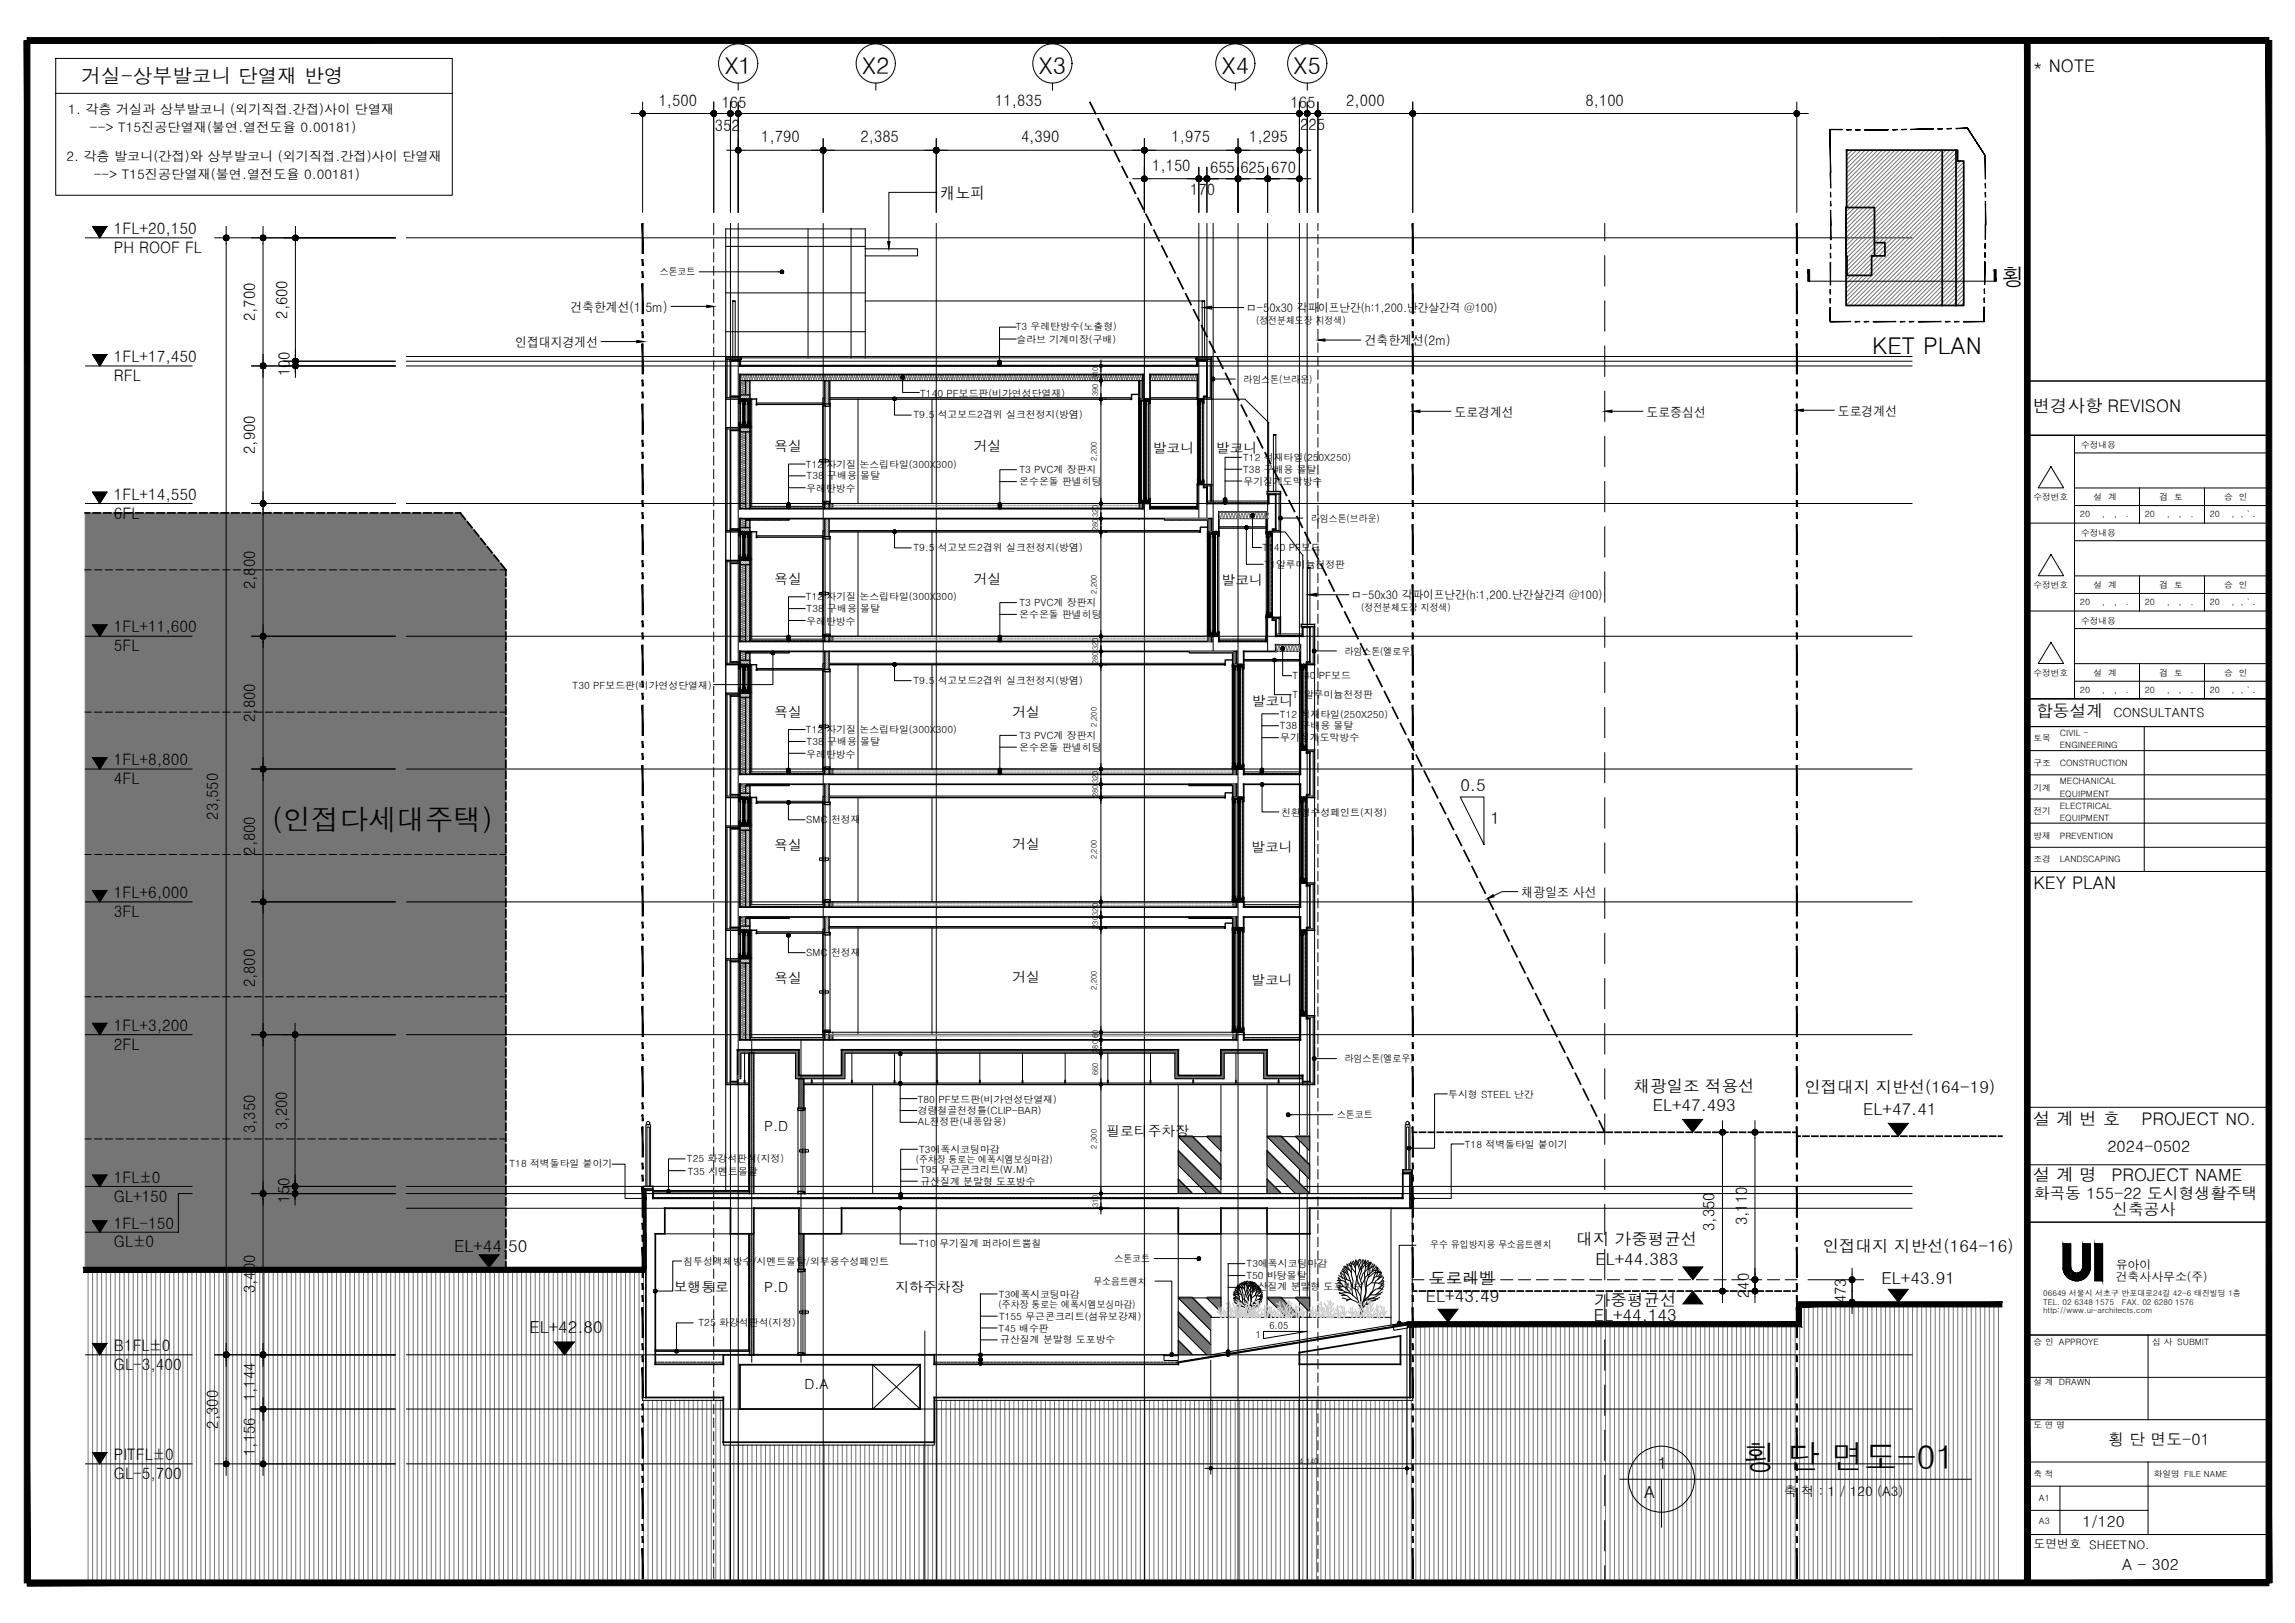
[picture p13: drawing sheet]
<svg xmlns="http://www.w3.org/2000/svg" width="420mm" height="297mm" viewBox="0 0 420 297" stroke-linecap="round" stroke-linejoin="round" font-family="sans-serif">
<defs><g id="words">
<text font-size="6" x="319.2" y="268.8">횡 단 면도-01</text>
<text font-size="5.2" x="49.8" y="151.8">(인접다세대주택)</text>
<g font-size="4.2">
<text x="132.7" y="13.5">X1</text>
<text x="157.9" y="13.5">X2</text>
<text x="190.2" y="13.5">X3</text>
<text x="223.7" y="13.5">X4</text>
<text x="236.8" y="13.5">X5</text>
<text x="366.5" y="52.1">횡</text>
<text x="342.8" y="64.8">KET PLAN</text>
</g>
<text font-size="3.6" x="14.9" y="15.3">거실-상부발코니 단열재 반영</text>
<g font-size="3.2">
<text x="372.2" y="13.1">* NOTE</text>
<text x="372.2" y="75.4">변경사항 REVISON</text>
<text x="372.3" y="162.7">KEY PLAN</text>
<text x="372.2" y="205.9">설 계 번 호</text>
<text x="392" y="205.9">PROJECT NO.</text>
<text x="372.2" y="216.1">설 계 명</text>
<text x="386.5" y="216.1">PROJECT NAME</text>
</g>
<text font-size="3.1" x="372.8" y="131.3">합동설계</text>
<g font-size="3">
<text x="172.2" y="36.4">캐노피</text>
<text x="267.4" y="144.8">0.5</text>
<text x="272.9" y="150.8">1</text>
<text x="299.1" y="199.9">채광일조 적용선</text>
<text x="302.6" y="203.3">EL+47.493</text>
<text x="330.3" y="200">인접대지 지반선(164-19)</text>
<text x="341.1" y="204">EL+47.41</text>
<text x="288.6" y="227.8">대지 가중평균선</text>
<text x="83.1" y="229.1">EL+44.50</text>
<text x="292.1" y="231.6">EL+44.383</text>
<text x="333.7" y="229.2">인접대지 지반선(164-16)</text>
<text x="261" y="238.3">EL+43.49</text>
<text x="261.7" y="234.9">도로레벨</text>
<text x="291.8" y="238.9">가중평균선</text>
<text x="344.5" y="235.1">EL+43.91</text>
<text x="96.9" y="244">EL+42.80</text>
<text x="291.8" y="241.7">EL+44.143</text>
<text x="303.5" y="268.9">1</text>
<text x="301" y="274.2">A</text>
</g>
<g font-size="2.9">
<text x="120.6" y="19.3">1,500</text>
<text x="130.9" y="24">352</text>
<text x="132.1" y="19.7">165</text>
<text x="182.2" y="19.3">11,835</text>
<text x="236.3" y="19.7">165</text>
<text x="238" y="23.9">225</text>
<text x="246.4" y="19.3">2,000</text>
<text x="290.3" y="19.3">8,100</text>
<text x="139.4" y="26">1,790</text>
<text x="157.5" y="26">2,385</text>
<text x="186.9" y="26">4,390</text>
<text x="214.5" y="26">1,975</text>
<text x="228.7" y="26">1,295</text>
<text x="210.9" y="31.3">1,150</text>
<text x="217.9" y="35.8">170</text>
<text x="221.5" y="31.7">655</text>
<text x="227.1" y="31.7">625</text>
<text x="232.7" y="31.7">670</text>
<text x="20.9" y="42.8">1FL+20,150</text>
<text x="20.9" y="46.3">PH ROOF FL</text>
<text x="46.7" y="58.8" transform="rotate(-90 46.7 58.8)">2,700</text>
<text x="52.6" y="58.3" transform="rotate(-90 52.6 58.3)">2,600</text>
<text x="20.9" y="66.3">1FL+17,450</text>
<text x="20.9" y="69.8">RFL</text>
<text x="53" y="68.9" transform="rotate(-90 53 68.9)">100</text>
<text x="46.7" y="83.1" transform="rotate(-90 46.7 83.1)">2,900</text>
<text x="20.9" y="91.4">1FL+14,550</text>
<text x="20.9" y="94.9">6FL</text>
<text x="46.7" y="107.8" transform="rotate(-90 46.7 107.8)">2,800</text>
<text x="20.9" y="115.7">1FL+11,600</text>
<text x="20.9" y="119.2">5FL</text>
<text x="46.7" y="132.1" transform="rotate(-90 46.7 132.1)">2,800</text>
<text x="20.9" y="140.1">1FL+8,800</text>
<text x="20.9" y="143.5">4FL</text>
<text x="40" y="150" transform="rotate(-90 40 150)">23,550</text>
<text x="46.7" y="156.4" transform="rotate(-90 46.7 156.4)">2,800</text>
<text x="20.9" y="164.4">1FL+6,000</text>
<text x="20.9" y="167.8">3FL</text>
<text x="46.7" y="180.7" transform="rotate(-90 46.7 180.7)">2,800</text>
<text x="20.9" y="188.7">1FL+3,200</text>
<text x="20.9" y="192.1">2FL</text>
<text x="46.7" y="207.4" transform="rotate(-90 46.7 207.4)">3,350</text>
<text x="52.6" y="206.8" transform="rotate(-90 52.6 206.8)">3,200</text>
<text x="385.8" y="210.8">2024-0502</text>
<text x="20.9" y="216.4">1FL±0</text>
<text x="20.9" y="219.9">GL+150</text>
<text x="53" y="220.1" transform="rotate(-90 53 220.1)">150</text>
<text x="372.3" y="219.4">화곡동 155-22 도시형생활주택</text>
<text x="20.9" y="224.8">1FL-150</text>
<text x="313.9" y="225.3" transform="rotate(-90 313.9 225.3)">3,350</text>
<text x="319.8" y="224.2" transform="rotate(-90 319.8 224.2)">3,110</text>
<text x="386.7" y="222.3">신축공사</text>
<text x="20.9" y="228.3">GL±0</text>
<text x="46.7" y="236.7" transform="rotate(-90 46.7 236.7)">3,400</text>
<text x="320.3" y="237.5" transform="rotate(-90 320.3 237.5)">240</text>
<text x="338" y="238.5" transform="rotate(-90 338 238.5)">473</text>
<text x="20.9" y="247.3">B1FL±0</text>
<text x="20.9" y="250.7">GL-3,400</text>
<text x="46.7" y="256.5" transform="rotate(-90 46.7 256.5)">1,144</text>
<text x="40" y="261.5" transform="rotate(-90 40 261.5)">2,300</text>
<text x="20.9" y="267.2">PITFL±0</text>
<text x="46.7" y="266.5" transform="rotate(-90 46.7 266.5)">1,156</text>
<text x="386" y="264.5">횡 단 면도-01</text>
<text x="20.9" y="270.7">GL-5,700</text>
</g>
<g font-size="2.8">
<text x="381.3" y="279.5">1/120</text>
<text x="388.5" y="287.3">A - 302</text>
</g>
<g font-size="2.5">
<text x="141.8" y="82.6">욕실</text>
<text x="178.3" y="82.5">거실</text>
<text x="211.1" y="82.8">발코니</text>
<text x="222.6" y="82.8">발코니</text>
<text x="141.8" y="106.9">욕실</text>
<text x="178.3" y="106.8">거실</text>
<text x="223.6" y="107.1">발코니</text>
<text x="141.8" y="131.2">욕실</text>
<text x="185.4" y="131.1">거실</text>
<text x="229.2" y="129.3">발코니</text>
<text x="141.8" y="155.5">욕실</text>
<text x="185.4" y="155.4">거실</text>
<text x="229.1" y="156">발코니</text>
<text x="141.8" y="179.8">욕실</text>
<text x="185.4" y="179.7">거실</text>
<text x="229.1" y="180.3">발코니</text>
<text x="139.9" y="207">P.D</text>
<text x="202.5" y="207.9">필로티주차장</text>
<text x="123.3" y="236.5">보행통로</text>
<text x="139.9" y="236.5">P.D</text>
<text x="163.9" y="236.5">지하주차장</text>
<text x="147.3" y="254.3">D.A</text>
</g>
<g font-size="2.4">
<text x="12.5" y="20.9">1. 각층 거실과 상부발코니 (외기직접.간접)사이 단열재</text>
<text x="12.1" y="29.5">2. 각층 발코니(간접)와 상부발코니 (외기직접.간접)사이 단열재</text>
<text x="16.5" y="24.1">--&gt; T15진공단열재(불연.열전도율 0.00181)</text>
<text x="17.2" y="32.7">--&gt; T15진공단열재(불연.열전도율 0.00181)</text>
<text x="104.4" y="57.1">건축한계선(1.5m)</text>
<text x="94.3" y="63.5">인접대지경게선</text>
<text x="249.9" y="63.2">건축한계선(2m)</text>
<text x="266.3" y="76.3">도로경계선</text>
<text x="301.5" y="76.3">도로중심선</text>
<text x="336.5" y="76.1">도로경계선</text>
<text x="278.6" y="164.2">채광일조 사선</text>
<text x="326.6" y="273.9">축 척 : 1 / 120 (A3)</text>
</g>
<text font-size="2.3" x="386.9" y="131.3">CONSULTANTS</text>
<g font-size="2.2">
<text x="228.2" y="57.1">ㅁ-50x30 각파이프난간(h:1,200.난간살간격 @100)</text>
<text x="247.4" y="109.7">ㅁ-50x30 각파이프난간(h:1,200.난간살간격 @100)</text>
<text x="387.3" y="232.3">유아이</text>
<text x="387.3" y="234.4">건축사사무소(주)</text>
<text x="372.3" y="283.2">도면번호 SHEETNO.</text>
</g>
<g font-size="1.8">
<text x="120.8" y="50.4">스톤코트</text>
<text x="230" y="59.3">(정전분체도장 지정색)</text>
<text x="185.9" y="60.4">T3 우레탄방수(노출형)</text>
<text x="186.1" y="62.7">슬라브 기계미장(구배)</text>
<text x="227.6" y="70">라임스톤(브라운)</text>
<text x="167.2" y="76.6">T9.5 석고보드2겹위 실크천정지(방염)</text>
<text x="168.5" y="72.6">T140 PF보드판(비가연성단열재)</text>
<text x="147.6" y="85.6">T12 자기질 논스립타일(300X300)</text>
<text x="147.7" y="87.7">T38 구배용 몰탈</text>
<text x="186.6" y="88.8">온수온돌 판넬히팅</text>
<text x="186.6" y="86.6">T3 PVC계 장판지</text>
<text x="227.6" y="86.5">T38 구배용 몰탈</text>
<text x="227.6" y="84.4">T12 석재타일(250X250)</text>
<text x="227.6" y="88.7">무기질계도막방수</text>
<text x="147.6" y="90">우레탄방수</text>
<text x="240" y="95.5">라임스톤(브라운)</text>
<text x="167.2" y="100.9">T9.5 석고보드2겹위 실크천정지(방염)</text>
<text x="231.1" y="100.8">T140 PF보드</text>
<text x="231.5" y="103.9">T1알루미늄천정판</text>
<text x="147.6" y="109.9">T12 자기질 논스립타일(300X300)</text>
<text x="147.7" y="112">T38 구배용 몰탈</text>
<text x="186.6" y="113.1">온수온돌 판넬히팅</text>
<text x="186.6" y="110.9">T3 PVC계 장판지</text>
<text x="249.2" y="111.9">(정전분체도장 지정색)</text>
<text x="147.6" y="114.3">우레탄방수</text>
<text x="246.2" y="119.8">라임스톤(엘로우)</text>
<text x="167.2" y="125.2">T9.5 석고보드2겹위 실크천정지(방염)</text>
<text x="236.6" y="124.3">T140 PF보드</text>
<text x="104.8" y="126.1">T30 PF보드판(비가연성단열재)</text>
<text x="234.3" y="131.3">T12 석재타일(250X250)</text>
<text x="236.6" y="127.7">T1알루미늄천정판</text>
<text x="147.6" y="134.2">T12 자기질 논스립타일(300X300)</text>
<text x="147.7" y="136.3">T38 구배용 몰탈</text>
<text x="186.6" y="137.4">온수온돌 판넬히팅</text>
<text x="186.6" y="135.2">T3 PVC계 장판지</text>
<text x="234.3" y="133.5">T38 구배용 몰탈</text>
<text x="234.4" y="135.7">무기질계도막방수</text>
<text x="147.6" y="138.6">우레탄방수</text>
<text x="234.5" y="149.3">친환경수성페인트(지정)</text>
<text x="147.6" y="150.6">SMC 천정재</text>
<text x="147.6" y="174.9">SMC 천정재</text>
<text x="246.2" y="194.4">라임스톤(엘로우)</text>
<text x="168" y="201.8">T80 PF보드판(비가연성단열재)</text>
<text x="168" y="203.9">경량철골천정틀(CLIP-BAR)</text>
<text x="265.1" y="200.9">투시형 STEEL 난간</text>
<text x="168" y="206">AL천정판(내풍압용)</text>
<text x="244.8" y="204.6">스톤코트</text>
<text x="93.3" y="213.6">T18 적벽돌타일 붙이기</text>
<text x="125.8" y="212.8">T25 화강석판석(지정)</text>
<text x="125.9" y="215">T35 시멘트몰탈</text>
<text x="167.6" y="212.8">(주차장 통로는 에폭시엠보싱마감)</text>
<text x="168.3" y="211">T3에폭시코팅마감</text>
<text x="168.4" y="214.7">T95 무근콘크리트(W.M)</text>
<text x="268.2" y="210.1">T18 적벽돌타일 붙이기</text>
<text x="168.5" y="216.8">규산질계 분말형 도포방수</text>
<text x="125.1" y="231.5">침투성액체방수/시멘트몰탈/외부용수성페인트</text>
<text x="168.2" y="228.3">T10 무기질계 퍼라이트뿜칠</text>
<text x="204" y="231">스톤코트</text>
<text x="228.2" y="232">T3에폭시코팅마감</text>
<text x="261.8" y="228.5">우수 유입방지용 무소음트렌치</text>
<text x="182.8" y="239.4">(주차장 통로는 에폭시엠보싱마감)</text>
<text x="182.9" y="237.5">T3에폭시코팅마감</text>
<text x="200.2" y="235.2">무소음트렌치</text>
<text x="228.2" y="234.2">T50 바탕몰탈</text>
<text x="228.5" y="236.2">규산질계 분말형 도포방수</text>
<text x="127.9" y="242.7">T25 화강석판석(지정)</text>
<text x="182.8" y="243.7">T45 배수판</text>
<text x="182.9" y="241.6">T155 무근콘크리트(섬유보강재)</text>
<text x="183.1" y="245.9">규산질계 분말형 도포방수</text>
<text x="229.9" y="244.9">1</text>
<text x="232.4" y="243.1">6.05</text>
</g>
<g font-size="1.6">
<text x="381" y="82">수정내용</text>
<text x="372.3" y="91.6">수정번호</text>
<text x="380.8" y="94.6">20</text>
<text x="383.3" y="91.6">설 계</text>
<text x="384.8" y="94.6">,</text>
<text x="387" y="94.6">,</text>
<text x="389.2" y="94.6">.</text>
<text x="392.7" y="94.6">20</text>
<text x="395.4" y="91.6">검 토</text>
<text x="396.7" y="94.6">,</text>
<text x="398.9" y="94.6">,</text>
<text x="401.1" y="94.6">.</text>
<text x="404.6" y="94.6">20</text>
<text x="407.2" y="91.6">승 인</text>
<text x="408.5" y="94.6">, , ` .</text>
<text x="381" y="98.1">수정내용</text>
<text x="372.3" y="107.7">수정번호</text>
<text x="383.3" y="107.6">설 계</text>
<text x="395.4" y="107.6">검 토</text>
<text x="407.2" y="107.6">승 인</text>
<text x="380.8" y="110.7">20</text>
<text x="384.8" y="110.7">,</text>
<text x="387" y="110.7">,</text>
<text x="389.2" y="110.7">.</text>
<text x="392.7" y="110.7">20</text>
<text x="396.7" y="110.7">,</text>
<text x="398.9" y="110.7">,</text>
<text x="401.1" y="110.7">.</text>
<text x="404.6" y="110.7">20</text>
<text x="408.5" y="110.7">, , ` .</text>
<text x="381" y="114.2">수정내용</text>
<text x="372.3" y="123.7">수정번호</text>
<text x="383.3" y="123.7">설 계</text>
<text x="395.4" y="123.7">검 토</text>
<text x="407.2" y="123.7">승 인</text>
<text x="380.8" y="126.8">20</text>
<text x="384.8" y="126.8">,</text>
<text x="387" y="126.8">,</text>
<text x="389.2" y="126.8">.</text>
<text x="392.7" y="126.8">20</text>
<text x="396.7" y="126.8">,</text>
<text x="398.9" y="126.8">,</text>
<text x="401.1" y="126.8">.</text>
<text x="404.6" y="126.8">20</text>
<text x="408.5" y="126.8">, , ` .</text>
<text x="372.3" y="135.7">토목</text>
<text x="377.1" y="136.9">ENGINEERING</text>
<text x="377.1" y="134.7">CIVIL -</text>
<text x="372.3" y="140.2">구조</text>
<text x="377.1" y="140.2">CONSTRUCTION</text>
<text x="377.1" y="143.5">MECHANICAL</text>
<text x="372.3" y="149">전기</text>
<text x="372.3" y="144.7">기계</text>
<text x="377.1" y="148">ELECTRICAL</text>
<text x="377.1" y="145.8">EQUIPMENT</text>
<text x="372.3" y="153.6">방재</text>
<text x="377.1" y="150.2">EQUIPMENT</text>
<text x="377.1" y="153.6">PREVENTION</text>
<text x="372.3" y="157.8">조경</text>
<text x="377.1" y="157.8">LANDSCAPING</text>
<text x="372.3" y="246.2">승 인 APPROYE</text>
<text x="394" y="246.2">심 사 SUBMIT</text>
<text x="372.3" y="253.5">설 계 DRAWN</text>
<text x="372.3" y="261.3">도 면 명</text>
<text x="372.3" y="270.3">축 척</text>
<text x="373.3" y="274.8">A1</text>
<text x="394.3" y="270.3">화일명 FILE NAME</text>
<text x="373.3" y="279">A3</text>
</g>
<g font-size="1.4">
<text x="201" y="69.5" transform="rotate(-90 201 69.5)">310</text>
<text x="201" y="72.5" transform="rotate(-90 201 72.5)">390</text>
<text x="200.8" y="84.4" transform="rotate(-90 200.8 84.4)">2,200</text>
<text x="201" y="94.7" transform="rotate(-90 201 94.7)">320</text>
<text x="201" y="97.3" transform="rotate(-90 201 97.3)">280</text>
<text x="200.8" y="108.7" transform="rotate(-90 200.8 108.7)">2,200</text>
<text x="201" y="119" transform="rotate(-90 201 119)">320</text>
<text x="201" y="121.6" transform="rotate(-90 201 121.6)">280</text>
<text x="200.8" y="133" transform="rotate(-90 200.8 133)">2,200</text>
<text x="201" y="143.3" transform="rotate(-90 201 143.3)">320</text>
<text x="201" y="145.9" transform="rotate(-90 201 145.9)">280</text>
<text x="200.8" y="157.3" transform="rotate(-90 200.8 157.3)">2,200</text>
<text x="201" y="167.6" transform="rotate(-90 201 167.6)">320</text>
<text x="201" y="170" transform="rotate(-90 201 170)">230</text>
<text x="200.8" y="181.2" transform="rotate(-90 200.8 181.2)">2,200</text>
<text x="201" y="196.8" transform="rotate(-90 201 196.8)">660</text>
<text x="201" y="192.7" transform="rotate(-90 201 192.7)">280160</text>
<text x="200.8" y="210.2" transform="rotate(-90 200.8 210.2)">2,300</text>
<text x="201" y="220.9" transform="rotate(-90 201 220.9)">310</text>
<text x="374.1" y="237.2">06649 서울시 서초구 반포대로24길 42-6 태진빌딩 1층</text>
<text x="374.1" y="238.8">TEL. 02 6348 1575</text>
<text x="388.5" y="238.8">FAX. 02 6280 1576</text>
<text x="374.1" y="240.4">http://www.ui-architects.com</text>
<text x="237.8" y="268">4,140</text>
</g>
</g></defs>
<!-- layer: A-INSUL -->
<g fill="none" stroke="#757575" stroke-width=".18">
<path d="M135.5 68.5l.2 .2-.2 .8 .2 .2 .2-.2-.2-.8 .2-.2 .2 .2-.2 .8 .2 .2 .2-.2-.1-.8 .2-.2 .2 .2-.2 .8 .2 .2 .2-.2-.2-.8 .2-.2 .2 .2-.2 .8 .2 .2 .2-.2-.1-.8 .2-.2 .2 .2-.2 .8 .2 .2 .2-.2-.2-.8 .2-.2 .2 .2-.2 .8 .2 .2 .3-.2-.2-.8 .2-.2 .2 .2-.2 .8 .2 .2 .2-.2-.2-.8 .2-.2 .2 .2-.2 .8 .3 .2 .1-.2-.1-.8 .2-.2 .2 .2-.2 .8 .2 .2 .2-.2-.2-.8 .2-.2 .2 .2-.1 .8 .1 .2 .3-.2-.2-.8 .2-.2 .2 .2-.2 .8 .2 .2 .2-.2-.2-.8 .2-.2 .2 .2-.2 .8 .3 .2 .2-.2-.2-.8 .2-.2 .2 .2-.2 .8 .2 .2 .2-.2-.2-.8 .2-.2 .2 .2-.1 .8 .2 .2 .2-.2-.2-.8 .2-.2 .2 .2-.2 .8 .2 .2 .2-.2-.2-.8 .2-.2 .2 .2-.1 .8 .2 .2 .2-.2-.2-.8 .2-.2 .2 .2-.2 .8 .2 .2 .2-.2-.2-.8 .2-.2 .2 .2-.1 .8 .2 .2 .2-.2-.2-.8 .2-.2 .2 .2-.2 .8 .2 .2 .2-.2-.2-.8 .2-.2 .3 .2-.2 .8 .2 .2 .2-.2-.2-.8 .2-.2 .2 .2-.2 .8 .2 .2 .2-.2-.2-.8 .2-.2 .2 .2-.1 .8 .2 .2 .2-.2-.2-.8 .2-.2 .2 .2-.2 .8 .2 .2 .2-.2-.2-.8 .2-.2 .3 .2-.2 .8 .2 .2 .2-.2-.2-.8 .2-.2 .2 .2-.2 .8 .2 .2 .2-.2-.2-.8 .2-.2 .3 .2-.2 .8 .2 .2 .2-.2-.2-.8 .2-.2 .2 .2-.2 .8 .2 .2 .2-.2-.2-.8 .3-.2 .1 .2-.1 .8 .2 .2 .2-.2-.2-.8 .2-.2 .2 .2-.2 .8 .2 .2 .2-.2-.1-.8 .1-.2 .3 .2-.2 .8 .2 .2 .2-.2-.2-.8 .2-.2 .2 .2-.2 .8 .2 .2 .2-.2-.2-.8 .3-.2 .1 .2-.1 .8 .2 .2 .2-.2-.2-.8 .2-.2 .2 .2-.2 .8 .2 .2 .2-.2-.1-.8 .2-.2 .2 .2-.2 .8 .2 .2 .2-.2-.2-.8 .2-.2 .2 .2-.2 .8 .2 .2 .2-.2-.1-.8 .2-.2 .2 .2-.2 .8 .2 .2 .2-.2-.2-.8 .2-.2 .2 .2-.2 .8 .2 .2 .2-.2-.1-.8 .2-.2 .2 .2-.2 .8 .2 .2 .2-.2-.2-.8 .2-.2 .2 .2-.2 .8 .2 .2 .2-.2-.1-.8 .2-.2 .2 .2-.2 .8 .2 .2 .2-.2-.2-.8 .2-.2 .2 .2-.2 .8 .2 .2 .2-.2-.1-.8 .2-.2 .2 .2-.2 .8 .2 .2 .2-.2-.2-.8 .2-.2 .2 .2-.2 .8 .2 .2 .3-.2-.2-.8 .2-.2 .2 .2-.2 .8 .2 .2 .2-.2-.2-.8 .2-.2 .2 .2-.2 .8 .3 .2 .1-.2-.1-.8 .2-.2 .2 .2-.2 .8 .2 .2 .2-.2-.2-.8 .2-.2 .2 .2-.1 .8 .1 .2 .3-.2-.2-.8 .2-.2 .2 .2-.2 .8 .2 .2 .2-.2-.2-.8 .2-.2 .2 .2-.2 .8 .3 .2 .2-.2-.2-.8 .2-.2 .2 .2-.2 .8 .2 .2 .2-.2-.2-.8 .2-.2 .2 .2-.1 .8 .2 .2 .2-.2-.2-.8 .2-.2 .2 .2-.2 .8 .2 .2 .2-.2-.2-.8 .2-.2 .2 .2-.1 .8 .2 .2 .2-.2-.2-.8 .2-.2 .2 .2-.2 .8 .2 .2 .2-.2-.2-.8 .2-.2 .2 .2-.1 .8 .2 .2 .2-.2-.2-.8 .2-.2 .2 .2-.2 .8 .2 .2 .2-.2-.2-.8 .2-.2 .3 .2-.2 .8 .2 .2 .2-.2-.2-.8 .2-.2 .2 .2-.2 .8 .2 .2 .2-.2-.2-.8 .2-.2 .2 .2-.1 .8 .2 .2 .2-.2-.2-.8 .2-.2 .2 .2-.2 .8 .2 .2 .2-.2-.2-.8 .2-.2 .3 .2-.2 .8 .2 .2 .2-.2-.2-.8 .2-.2 .2 .2-.2 .8 .2 .2 .2-.2-.2-.8 .2-.2 .3 .2-.2 .8 .2 .2 .2-.2-.2-.8 .2-.2 .2 .2-.2 .8 .2 .2 .2-.2-.2-.8 .3-.2 .1 .2-.1 .8 .2 .2 .2-.2-.2-.8 .2-.2 .2 .2-.2 .8 .2 .2 .2-.2-.1-.8 .1-.2 .3 .2-.2 .8 .2 .2 .2-.2-.2-.8 .2-.2 .2 .2-.2 .8 .2 .2 .2-.2-.2-.8 .3-.2 .1 .2-.1 .8 .2 .2 .2-.2-.2-.8 .2-.2 .2 .2-.2 .8 .2 .2 .2-.2-.1-.8 .2-.2 .2 .2-.2 .8 .2 .2 .2-.2-.2-.8 .2-.2 .2 .2-.2 .8 .2 .2 .2-.2-.1-.8 .2-.2 .2 .2-.2 .8 .2 .2 .2-.2-.2-.8 .2-.2 .2 .2-.2 .8 .2 .2 .2-.2-.1-.8 .2-.2 .2 .2-.2 .8 .2 .2 .2-.2-.2-.8 .2-.2 .2 .2-.2 .8 .2 .2 .2-.2-.1-.8 .2-.2 .2 .2-.2 .8 .2 .2 .2-.2-.2-.8 .2-.2 .2 .2-.2 .8 .2 .2 .2-.2-.1-.8 .2-.2 .2 .2-.2 .8 .2 .2 .2-.2-.2-.8 .2-.2 .2 .2-.1 .8 .1 .2 .3-.2-.2-.8 .2-.2 .2 .2-.2 .8 .2 .2 .2-.2-.2-.8 .2-.2 .2 .2-.2 .8 .3 .2 .1-.2-.1-.8 .2-.2 .2 .2-.2 .8 .2 .2 .2-.2-.2-.8 .2-.2 .2 .2-.1 .8 .1 .2 .3-.2-.2-.8 .2-.2 .2 .2-.2 .8 .2 .2 .2-.2-.2-.8 .2-.2 .2 .2-.2 .8 .3 .2 .2-.2-.2-.8 .2-.2 .2 .2-.2 .8 .2 .2 .2-.2-.2-.8 .2-.2 .2 .2-.1 .8 .2 .2 .2-.2-.2-.8 .2-.2 .2 .2-.2 .8 .2 .2 .2-.2-.2-.8 .2-.2 .2 .2-.1 .8 .2 .2 .2-.2-.2-.8 .2-.2 .2 .2-.2 .8 .2 .2 .2-.2-.2-.8 .2-.2 .2 .2-.1 .8 .2 .2 .2-.2-.2-.8 .2-.2 .2 .2-.2 .8 .2 .2 .2-.2-.2-.8 .2-.2 .3 .2-.2 .8 .2 .2 .2-.2-.2-.8 .2-.2 .2 .2-.2 .8 .2 .2 .2-.2-.2-.8 .3-.2 .1 .2-.1 .8 .2 .2 .2-.2-.2-.8 .2-.2 .2 .2-.2 .8 .2 .2 .2-.2-.2-.8 .2-.2 .3 .2-.2 .8 .2 .2 .2-.2-.2-.8 .2-.2 .2 .2-.2 .8 .2 .2 .2-.2-.2-.8 .2-.2 .3 .2-.2 .8 .2 .2 .2-.2-.2-.8 .2-.2 .2 .2-.2 .8 .2 .2 .2-.2-.2-.8 .3-.2 .2 .2-.2 .8 .2 .2 .2-.2-.2-.8 .2-.2 .2 .2-.2 .8 .2 .2 .2-.2-.1-.8 .1-.2 .3 .2-.2 .8 .2 .2 .2-.2-.2-.8 .2-.2 .2 .2-.2 .8 .2 .2 .2-.2-.2-.8 .3-.2 .1 .2-.1 .8 .2 .2 .2-.2-.2-.8 .2-.2 .2 .2-.2 .8 .2 .2 .2-.2-.1-.8 .2-.2 .2 .2-.2 .8 .2 .2 .2-.2-.2-.8 .2-.2 .2 .2-.2 .8 .2 .2 .2-.2-.1-.8 .2-.2 .2 .2-.2 .8 .2 .2 .2-.2-.2-.8 .2-.2 .2 .2-.2 .8 .2 .2 .2-.2-.1-.8 .2-.2 .2 .2-.2 .8 .2 .2 .2-.2-.2-.8 .2-.2 .2 .2-.2 .8 .2 .2 .2-.2-.1-.8 .2-.2 .2 .2-.2 .8 .2 .2 .2-.2-.2-.8 .2-.2 .2 .2-.2 .8 .2 .2 .2-.2-.1-.8 .2-.2 .2 .2-.2 .8 .2 .2 .2-.2-.2-.8 .2-.2 .2 .2-.1 .8 .1 .2 .3-.2-.2-.8 .2-.2 .2 .2-.2 .8 .2 .2 .2-.2-.2-.8 .2-.2 .2 .2-.2 .8 .3 .2 .1-.2-.1-.8 .2-.2 .2 .2-.2 .8 .2 .2 .2-.2-.2-.8 .2-.2 .2 .2-.1 .8 .1 .2 .3-.2-.2-.8 .2-.2 .2 .2-.2 .8 .2 .2 .2-.2-.2-.8 .2-.2 .2 .2-.2 .8 .3 .2 .2-.2-.2-.8 .2-.2 .2 .2-.2 .8 .2 .2 .2-.2-.2-.8 .2-.2 .2 .2-.1 .8 .2 .2 .2-.2-.2-.8 .2-.2 .2 .2-.2 .8 .2 .2 .2-.2-.2-.8 .2-.2 .2 .2-.1 .8 .2 .2 .2-.2-.2-.8 .2-.2 .2 .2-.2 .8 .2 .2 .2-.2-.2-.8 .2-.2 .2 .2-.1 .8 .2 .2 .2-.2-.2-.8 .2-.2 .2 .2-.2 .8 .2 .2 .2-.2-.2-.8 .2-.2 .3 .2-.2 .8 .2 .2 .2-.2-.2-.8 .2-.2 .2 .2-.2 .8 .2 .2 .2-.2-.2-.8 .3-.2 .1 .2-.1 .8 .2 .2 .2-.2-.2-.8 .2-.2 .2 .2-.2 .8 .2 .2 .2-.2-.2-.8 .2-.2 .3 .2-.2 .8 .2 .2 .2-.2-.2-.8 .2-.2 .2 .2-.2 .8 .2 .2 .2-.2-.2-.8 .3-.2 .2 .2-.2 .8 .2 .2 .2-.2-.2-.8 .2-.2 .2 .2-.2 .8 .2 .2 .2-.2-.2-.8 .3-.2 .2 .2-.2 .8 .2 .2 .2-.2-.2-.8 .2-.2 .2 .2-.2 .8 .2 .2 .2-.2-.1-.8 .1-.2 .3 .2-.2 .8 .2 .2 .2-.2-.2-.8 .2-.2 .2 .2-.2 .8 .2 .2 .2-.2-.2-.8 .3-.2 .2 .2-.2 .8 .2 .2 .2-.2-.2-.8 .2-.2 .2 .2-.2 .8 .2 .2 .2-.2-.1-.8 .2-.2 .2 .2-.2 .8 .2 .2 .2-.2-.2-.8 .2-.2 .2 .2-.2 .7 .1 .2 .3-.1-.1-.8 .2-.2 .2 .2-.2 .7 .1 .2h.2l.1-.1-.2-.8 .2-.2 .2 .2-.2 .7 .1 .2 .3-.1-.1-.8 .2-.2 .2 .2-.2 .7 .1 .2 .3-.1-.2-.8 .2-.2 .2 .2-.2 .7 .1 .2h.3v-.1l-.1-.8 .2-.2 .2 .2-.2 .8 .1 .1h.2l.1-.2-.2-.7 .2-.2 .2 .2-.2 .8 .3 .2 .1-.2-.1-.8 .2-.2 .2 .2-.2 .8 .2 .2 .2-.2-.2-.8 .2-.2 .2 .2-.1 .8 .1 .2 .3-.2-.2-.8 .2-.2 .2 .2-.2 .8 .2 .2 .2-.2-.2-.8 .2-.2 .2 .2-.2 .8 .3 .2 .1-.2-.1-.8 .2-.2 .2 .2-.2 .8 .2 .2 .2-.2-.2-.8 .2-.2 .2 .2-.1 .8 .1 .2 .3-.2-.2-.8 .2-.2 .2 .2-.2 .8 .2 .2 .2-.2-.2-.8 .2-.2 .2 .2-.1 .8 .2 .2 .2-.2-.2-.8 .2-.2 .2 .2-.2 .8 .2 .2 .2-.2-.2-.8 .2-.2 .2 .2-.1 .8 .2 .2 .2-.2-.2-.8 .2-.2 .2 .2-.2 .8 .2 .2 .2-.2-.2-.8 .2-.2 .2 .2-.1 .8 .2 .2M136.5 69.7l-.1 .2-.8-.2-.1 .2 .1 .2 .9-.1-.1 .3-.8-.2-.1 .2 .1 .2 .6-.2 .3 .1-.1 .3-.8-.2-.1 .2 .1 .2 .9-.1-.1 .3-.8-.2-.1 .2 .1 .2 .9-.1-.1 .3-.8-.1-.1 .1 .1 .2 .8-.1 .1 .3-.9-.1-.1 .2 .1 .1 .8-.1 .1 .2M136.5 79.1l-.1 .2-.7-.1-.2 .1 .1 .2 .8-.1 .1 .2-.1 .1-.8-.1-.1 .2 .1 .2 .8-.2 .1 .2-.1 .2-.8-.2-.1 .2 .1 .2 .8-.2 .1 .2-.1 .2-.8-.2-.1 .2 .1 .2 .8-.2 .1 .2-.1 .2-.8-.2-.1 .2 .1 .2 .8-.2 .1 .2-.1 .2-.8-.2-.1 .2 .1 .2 .8-.1 .1 .1-.1 .2-.8-.1-.1 .2 .1 .1 .8-.1 .1 .1-.1 .2-.8-.1-.1 .2 .1 .2 .8-.2 .1 .2-.1 .2-.8-.2-.1 .2 .1 .2 .8-.2 .1 .2-.1 .2-.8-.2-.1 .2 .1 .2 .6-.2 .3 .2-.1 .2-.8-.2-.1 .2 .1 .2 .8-.2 .1 .2-.1 .2-.8-.2-.1 .2 .1 .2 .8-.1 .1 .1-.1 .2-.8-.1-.1 .2 .1 .1 .8-.1 .1 .2-.1 .1-.8-.1-.1 .2 .1 .1 .8-.1 .1 .2-.1 .2-.8-.2-.1 .2 .1 .2 .8-.2 .1 .2-.1 .2-.8-.2-.1 .2 .1 .2 .8-.2 .1 .2-.1 .2-.8-.2-.1 .2 .1 .2 .8-.2 .1 .2-.1 .2-.8-.2-.1 .2 .1 .2 .8-.1 .1 .1-.1 .2-.8-.1-.1 .2 .1 .1 .8-.1 .1 .2-.1 .2-.7-.2-.2 .2 .1 .1 .8-.1 .1 .2-.1 .2-.8-.2-.1 .2 .1 .2 .8-.2 .1 .2-.1 .2-.8-.2-.1 .2 .1 .2 .8-.2 .1 .2-.1 .2-.9-.1 .1 .3 .8-.2 .1 .2-.1 .2-.7-.2-.2 .1 .1 .3 .8-.2 .1 .2-.1 .2-.9-.1 .1 .3 .8-.1 .1 .2-.1 .2-.9-.2 .1 .3 .8-.1 .1 .2-.1 .2-.8-.2-.1 .2 .1 .2 .8-.2 .1 .2-.1 .2-.8-.2-.1 .3 .2 .1 .7-.2 .1 .2-.1 .2-.8-.2-.1 .2 .1 .2 .6-.2 .3 .2-.1 .2-.8-.2-.1 .2 .1 .2 .8-.2 .1 .2-.1 .2-.8-.1-.1 .1 .1 .2 .8-.1 .1 .2-.1 .2-.8-.2-.1 .2 .1 .2 .8-.2 .1 .2-.1 .2-.8-.2-.1 .2 .1 .2 .8-.2 .1 .2-.1 .2-.8-.2-.1 .2M136.7 73.1h.3M208.6 69.7v.1l.5-.1 .2 .2-.2 .1-.4-.1-.1 .1v.1l.5-.1 .2 .1-.2 .2-.5-.1v.1v.1l.5-.1 .2 .1-.2 .1h-.5v.2l.5-.1 .2 .1-.2 .1-.5-.1v.3l.5-.2 .2 .2-.2 .1-.5-.1v.2l.5-.1 .2 .1-.2 .2-.5-.1v.2l.5-.1 .2 .1-.2 .1h-.5v.2l.5-.1 .2 .1-.2 .1-.5-.1v.3l.5-.1 .2 .1-.2 .1-.5-.1v.2l.5-.1 .2 .2-.2 .1-.5-.1v.1v.1l.5-.1 .2 .1-.2 .2-.5-.1v.1v.1l.5-.1 .2 .1-.2 .1-.5-.1v.2M208.9 73.1h.3M210.5 68.5l.3 .2-.2 .8 .2 .2 .2-.2-.2-.8 .2-.2 .2 .2-.2 .8 .2 .2 .2-.2-.2-.8 .3-.2 .1 .2-.1 .8 .2 .2 .2-.2-.2-.8 .2-.2 .2 .2-.2 .8 .2 .2 .2-.2-.1-.8 .1-.2 .3 .2-.2 .8 .2 .2 .2-.2-.2-.8 .2-.2 .2 .2-.2 .8 .2 .2 .2-.2-.2-.8 .3-.2 .2 .2-.2 .8 .2 .2 .2-.2-.2-.8 .2-.2 .2 .2-.2 .8 .2 .2 .2-.2-.1-.8 .2-.2 .2 .2-.2 .8 .2 .2 .2-.2-.2-.8 .2-.2 .2 .2-.2 .8 .2 .2 .2-.2-.1-.8 .2-.2 .2 .2-.2 .8 .2 .2 .2-.2-.2-.8 .2-.2 .2 .2-.2 .8 .2 .2 .2-.2-.1-.8 .2-.2 .2 .2-.2 .7 .1 .2h.2l.1-.1-.2-.8 .2-.2 .2 .2-.2 .7 .1 .2 .4-.1-.2-.8 .2-.2 .2 .2-.2 .7 .1 .2 .3-.1-.2-.8 .2-.2 .2 .2-.2 .7 .1 .2h.3v-.1l-.1-.8 .2-.2 .2 .2-.2 .7 .1 .2 .3-.1-.2-.8 .2-.2 .2 .2-.2 .8 .1 .1h.3l.1-.2-.2-.7 .2-.2 .2 .2-.2 .8 .2 .2 .2-.2-.2-.8 .2-.2M136.5 94.9h-1l.1 .3 .8-.2 .1 .2-.1 .2-.9-.1 .1 .3 .8-.1 .1 .2-.1 .1-.8-.1-.1 .3 .9-.1 .1 .2-.1 .2-.8-.2-.1 .2 .1 .2 .8-.2 .1 .2M136.5 94.9v.3l.1-.3 .1 .3v-.3l.1 .3v-.3l.1 .3v-.3l.1 .3v-.3l.1 .3v-.3l.1 .3v-.3l.1 .3 .1-.3v.3l.1-.3v.3l.1-.3v.3l.1-.3v.3l.1-.3v.3l.1-.3v.3l.1-.3v.3l.1-.3v.3l.1-.3v.3l.1-.3v.3l.1-.3v.3l.1-.3v.3l.1-.3v.3l.1-.3v.3l.1-.3v.3l.1-.3v.3l.1-.3v.3l.1-.3v.3l.1-.3 .1 .3v-.3l.1 .3v-.3l.1 .3 .1-.3v.3v-.3l.1 .3v-.3l.1 .3v-.3l.1 .3 .1-.3v.3l.1-.3v.3l.1-.3v.3l.1-.3v.3l.1-.3v.3l.1-.3v.3l.1-.3v.3l.1-.3v.3l.1-.3v.3l.1-.3v.3l.1-.3v.3l.1-.3v.3l.1-.3v.3l.1-.3v.3l.1-.3v.3l.1-.3v.3l.1-.3v.3l.1-.3 .1 .3v-.3l.1 .3v-.3l.1 .3v-.3l.1 .3 .1-.3v.3v-.3l.1 .3v-.3l.1 .3 .1-.3v.3l.1-.3v.3l.1-.3v.3l.1-.3v.3l.1-.3v.3l.1-.3v.3l.1-.3v.3l.1-.3v.3l.1-.3v.3l.1-.3v.3l.1-.3v.3l.1-.3v.3l.1-.3v.3l.1-.3v.3l.1-.3v.3l.1-.3v.3l.1-.3v.3l.1-.3v.3h.1v-.3l.1 .3v-.3l.1 .3M136.7 97.4h.3M152.5 92.1l-.1 .2-.6-.1 .1 .2 .5-.1 .1 .1-.1 .1h-.6l.1 .2 .5-.1 .1 .1-.1 .1-.5-.1-.1 .2 .6-.1 .1 .2-.1 .1-.4-.1-.2 .1M209.3 92.1l-.2 .2-.5-.1v.2l.5-.1 .2 .1-.2 .1h-.5v.2l.5-.1 .2 .1-.2 .1-.5-.1v.2l.5-.1 .2 .2-.2 .1-.4-.1-.1 .1"/>
<path d="M213.1 94.9l.1 .3 .1-.3v.3l.1-.3v.3l.1-.3v.3l.1-.3v.3l.1-.3v.3l.1-.3v.3l.1-.3v.3l.1-.3v.3l.1-.3v.3l.1-.3v.3l.1-.3v.3l.1-.3v.3l.1-.3v.3l.1-.3v.3l.1-.3v.3l.1-.3v.3l.1-.3v.3l.1-.3 .1 .3v-.3l.1 .3v-.3l.1 .3v-.3l.1 .3v-.3l.1 .3v-.3l.1 .3v-.3l.1 .3 .1-.3v.3l.1-.3v.3l.1-.3v.3l.1-.3v.3l.1-.3v.3l.1-.3v.3l.1-.3v.3l.1-.3v.3l.1-.3v.3l.1-.3v.3l.1-.3v.3l.1-.3v.3l.1-.3v.3l.1-.3v.3l.1-.3v.3l.1-.3v.3l.1-.3v.3l.1-.3 .1 .3v-.3l.1 .3v-.3l.1 .3v-.3l.1 .3 .1-.3v.3v-.3l.1 .3v-.3l.1 .3v-.3l.1 .3 .1-.3v.3l.1-.3v.3l.1-.3v.3l.1-.3v.3l.1-.3v.3l.1-.3v.3l.1-.3v.3l.1-.3v.3l.1-.3v.3l.1-.3v.3l.1-.3v.3l.1-.3v.3l.1-.3v.3l.1-.3v.3l.1-.3v.3l.1-.3v.3l.1-.3v.3l.1-.3 .1 .3v-.3l.1 .3v-.3l.1 .3 .1-.3v.3l.1-.3v.3v-.3l.1 .3v-.3l.1 .3 .1-.3v.3l.1-.3v.3h.1v-.3v.3M221.2 95v.3l.5-.1 .1 .1-.1 .1-.5-.1v.2l.5-.1 .1 .2-.1 .1-.5-.1-.1 .1 .1 .1 .5-.1 .1 .1-.1 .2-.5-.2v.2h.5l.1 .1-.1 .1-.5-.1-.1 .2 .1 .1 .5-.1 .1 .1-.1 .1-.5-.1-.1 .1 .1 .2 .5-.2 .1 .2-.1 .1-.5-.1-.1 .1 .1 .1 .5-.1 .1 .1-.1 .2-.5-.1-.1 .1 .1 .1 .5-.1 .1 .1-.1 .1-.5-.1-.1 .2M221.5 97.4h.3M221.8 94.9l-.1 .2-.2-.1M223.5 94.6a.24 .24 0 0 0 .2 .3 .24 .24 0 0 0 .2-.3l-.1-.7 .2-.2 .3 .2-.2 .7a.24 .24 0 0 0 .2 .3 .24 .24 0 0 0 .3-.3M223.5 94.6l.2-.7-.3-.2-.2 .2 .2 .8-.3 .2M224.4 94v-.1l.3-.2 .2 .2-.2 .7a.24 .24 0 0 0 .3 .3 .24 .24 0 0 0 .2-.3l-.2-.6M224.4 94l.2 .6M225 94v-.1l.2-.2 .3 .2v.1M225.5 94l-.2 .6a.24 .24 0 0 0 .3 .3 .24 .24 0 0 0 .2-.3l-.2-.7 .3-.2 .2 .2-.1 .7M225.9 94.6a.24 .24 0 0 0 .3 .3 .24 .24 0 0 0 .2-.3M226.8 94v-.1l.3-.2 .2 .2-.1 .7a.24 .24 0 0 0 .2 .3 .24 .24 0 0 0 .2-.3l-.2-.7 .3-.2 .2 .2-.1 .7"/>
<path d="M226.9 94l.1 .6a.24 .24 0 0 1-.2 .3 .24 .24 0 0 1-.3-.3l.2-.7-.2-.2-.3 .2 .2 .7M227.7 94.6a.24 .24 0 0 0 .3 .3 .24 .24 0 0 0 .2-.3l-.1-.7 .2-.2 .2 .2-.1 .7M228.4 94.6a.24 .24 0 0 0 .2 .3 .24 .24 0 0 0 .2-.3M228.7 94v-.1l.2-.2 .2 .2-.1 .7a.24 .24 0 0 0 .2 .3 .24 .24 0 0 0 .2-.3l-.1-.7 .2-.2 .2 .2v.1M228.7 94l.1 .6M229.7 94l-.1 .6a.24 .24 0 0 0 .2 .3 .24 .24 0 0 0 .2-.3l-.1-.7 .2-.2 .2 .2-.1 .7a.24 .24 0 0 0 .2 .3 .24 .24 0 0 0 .2-.3M231.1 94v-.1l.2-.2 .3 .2-.2 .7a.24 .24 0 0 0 .2 .3 .24 .24 0 0 0 .3-.3l-.2-.7 .2-.2 .3 .2v.1M231.1 94l.2 .6a.24 .24 0 0 1-.3 .3 .24 .24 0 0 1-.2-.3l.2-.7-.3-.2-.2 .2 .2 .7M232 94.6v.2l.2 .1M232.2 94l-.2 .6M136.5 119.2h-1l.1 .3 .8-.2 .1 .2-.1 .2-.8-.1-.1 .1 .1 .2 .8-.1 .1 .2-.1 .1-.8-.1-.1 .3 .2 .1 .7-.2 .1 .2-.1 .2-.8-.2-.1 .2 .1 .2 .8-.2 .1 .2M136.5 103.4l-.1 .2-.8-.1-.1 .2 .1 .2 .8-.2 .1 .2-.1 .1-.8-.1-.1 .2 .1 .2 .8-.2 .1 .2-.1 .2-.8-.2-.1 .2 .1 .2 .8-.2 .1 .2-.1 .2-.8-.2-.1 .2 .1 .2 .8-.2 .1 .2-.1 .2-.8-.2-.1 .2 .1 .2 .8-.2 .1 .2-.1 .2-.8-.2-.1 .2 .1 .2 .8-.1 .1 .1-.1 .2-.8-.1-.1 .2 .1 .1 .8-.1 .1 .2-.1 .2-.8-.2-.1 .2 .1 .2 .8-.2 .1 .2-.1 .2-.8-.2-.1 .2 .1 .2 .8-.2 .1 .2-.1 .2-.8-.2-.1 .2 .1 .2 .8-.2 .1 .2-.1 .2-.8-.2-.1 .2 .1 .2 .8-.1 .1 .1-.1 .2-.8-.2-.1 .2 .1 .2 .8-.1 .1 .1-.1 .2-.8-.1-.1 .2 .1 .1 .8-.1 .1 .2-.1 .2-.8-.2-.1 .2 .1 .1 .8-.1 .1 .2-.1 .2-.8-.2-.1 .2 .1 .2 .8-.2 .1 .2-.1 .2-.8-.2-.1 .2 .1 .2 .8-.2 .1 .2-.1 .2-.8-.2-.1 .2 .1 .2 .8-.2 .1 .2-.1 .2-.8-.1-.1 .1 .1 .2 .8-.1 .1 .1-.1 .2-.8-.1-.1 .2 .1 .1 .8-.1 .1 .2-.1 .2-.8-.2-.1 .2 .1 .2 .8-.2 .1 .2-.1 .2-.8-.2-.1 .2 .1 .2 .8-.2 .1 .2-.1 .2-.8-.2-.1 .2 .1 .2 .8-.2 .1 .2-.1 .2-.8-.2-.1 .2 .1 .2 .8-.2 .1 .2-.1 .2-.8-.1-.1 .1 .1 .2 .8-.2 .1 .2-.1 .2-.8-.1-.1 .2 .1 .1 .6-.1 .3 .1-.1 .3-.8-.2-.1 .2 .1 .2 .9-.1-.1 .3-.8-.2-.1 .2 .1 .2 .9-.1-.1 .3-.8-.2-.1 .2 .1 .2 .6-.2 .3 .1-.1 .3-.8-.2-.1 .2 .1 .2 .9-.1-.1 .3-.8-.1-.1 .1 .1 .2 .8-.1 .1 .3-.9-.1-.1 .1 .1 .2 .8-.1 .1 .2-.1 .2-.8-.2-.1 .2 .1 .2 .8-.2 .1 .2-.1 .2-.8-.2-.1 .2 .1 .2 .8-.2 .1 .2-.1 .2-.8-.2-.1 .2"/>
<path d="M136.5 119.2l.1 .3v-.3l.1 .3v-.3l.1 .3v-.3l.1 .3v-.3l.1 .3v-.3l.1 .3v-.3l.1 .3v-.3l.1 .3 .1-.3v.3l.1-.3v.3l.1-.3v.3l.1-.3v.3l.1-.3v.3l.1-.3v.3l.1-.3v.3l.1-.3v.3l.1-.3v.3l.1-.3v.3l.1-.3 .1 .3v-.3l.1 .3v-.3l.1 .3v-.3l.1 .3v-.3l.1 .3v-.3l.1 .3v-.3l.1 .3v-.3l.1 .3v-.3l.1 .3v-.3l.1 .3v-.3l.1 .3 .1-.3v.3v-.3l.1 .3v-.3l.1 .3v-.3l.1 .3 .1-.3v.3l.1-.3v.3l.1-.3v.3l.1-.3v.3l.1-.3v.3l.1-.3v.3l.1-.3v.3l.1-.3v.3l.1-.3v.3l.1-.3v.3l.1-.3 .1 .3v-.3l.1 .3v-.3l.1 .3v-.3l.1 .3v-.3l.1 .3v-.3l.1 .3v-.3l.1 .3v-.3l.1 .3v-.3l.1 .3v-.3l.1 .3v-.3l.1 .3 .1-.3v.3v-.3l.1 .3v-.3l.1 .3 .1-.3v.3l.1-.3v.3l.1-.3v.3l.1-.3v.3l.1-.3v.3l.1-.3v.3l.1-.3v.3l.1-.3v.3l.1-.3v.3l.1-.3v.3l.1-.3 .1 .3v-.3l.1 .3v-.3v.3l.1-.3 .1 .3v-.3l.1 .3v-.3l.1 .3v-.3l.1 .3v-.3l.1 .3v-.3l.1 .3v-.3l.1 .3M152.5 116.4l-.1 .2-.6-.1 .1 .2 .4-.1 .2 .1-.1 .1h-.6l.1 .2 .4-.1 .2 .1-.1 .1-.5-.1-.1 .2h.6l.1 .1-.1 .1-.4-.1-.2 .1M217.7 119.2l.1 .3v-.3l.1 .3v-.3l.1 .3v-.3l.1 .3v-.3l.1 .3v-.3l.1 .3v-.3l.1 .3v-.3l.1 .3v-.3l.1 .3 .1-.3v.3l.1-.3v.3l.1-.3v.3v-.3l.1 .3 .1-.3v.3l.1-.3v.3l.1-.3v.3l.1-.3v.3l.1-.3v.3l.1-.3v.3l.1-.3v.3l.1-.3v.3l.1-.3v.3l.1-.3v.3l.1-.3 .1 .3v-.3l.1 .3v-.3l.1 .3v-.3l.1 .3v-.3l.1 .3v-.3l.1 .3v-.3l.1 .3v-.3l.1 .3v-.3l.1 .3v-.3l.1 .3v-.3l.1 .3 .1-.3v.3l.1-.3v.3l.1-.3v.3l.1-.3v.3l.1-.3v.3l.1-.3v.3l.1-.3v.3l.1-.3v.3l.1-.3v.3l.1-.3v.3l.1-.3v.3l.1-.3v.3l.1-.3v.3l.1-.3 .1 .3v-.3l.1 .3v-.3l.1 .3v-.3l.1 .3v-.3l.1 .3v-.3l.1 .3v-.3l.1 .3v-.3l.1 .3v-.3l.1 .3v-.3l.1 .3v-.3l.1 .3 .1-.3v.3l.1-.3v.3l.1-.3v.3l.1-.3v.3l.1-.3v.3l.1-.3v.3l.1-.3v.3l.1-.3v.3l.1-.3v.3h.1v-.3v.3l.1-.3 .1 .3v-.3v.3l.1-.3v.3l.1-.3v.3l.1-.3 .1 .3v-.3l.1 .3v-.3l.1 .3v-.3l.1 .3v-.3l.1 .3M221.8 116.4l-.1 .2-.5-.1-.1 .1 .1 .1h.6l-.1 .1-.5-.1-.1 .2 .1 .1 .5-.1v.2l-.5-.1-.1 .1 .1 .2 .5-.1 .1 .2-.6-.1-.1 .1M225.7 119.4l.1 .2 .5-.1 .1 .1-.1 .1-.6-.1 .1 .2 .5-.1 .1 .2-.1 .1-.6-.1 .1 .2 .5-.1 .1 .1-.1 .2-.6-.1 .1 .2 .4-.1 .2 .1-.1 .1h-.6l.1 .2 .4-.1 .2 .1-.1 .1-.6-.1 .1 .3 .4-.2 .2 .2-.1 .1-.6-.1 .1 .2 .5-.1 .1 .1-.1 .2-.5-.2-.1 .3 .6-.1 .1 .1-.1 .2-.5-.2-.1 .2M226 119.4h.4M234.5 118.9a.24 .24 0 0 0 .2 .3 .24 .24 0 0 0 .3-.3l-.2-.7 .3-.2 .2 .2-.2 .7M234.5 118.9l.2-.7-.2-.2-.3 .2 .2 .7a.24 .24 0 0 1-.2 .3 .24 .24 0 0 1-.3-.3l.2-.7-.3-.2-.2 .2 .2 .8-.3 .2M235.1 118.9a.24 .24 0 0 0 .3 .3 .24 .24 0 0 0 .2-.3M236.5 118.3v-.1l-.2-.2-.3 .2 .2 .7a.24 .24 0 0 1-.2 .3 .24 .24 0 0 1-.2-.3l.1-.7-.2-.2-.3 .2 .2 .7M236.5 118.3l-.2 .6a.24 .24 0 0 0 .3 .3 .24 .24 0 0 0 .2-.3l-.1-.7 .2-.2 .2 .2-.1 .7a.24 .24 0 0 0 .2 .3 .24 .24 0 0 0 .2-.3M238 118l-.1 .2 .1 .7a.24 .24 0 0 1-.2 .3 .24 .24 0 0 1-.2-.3l.1-.7-.2-.2-.3 .2 .2 .7"/>
<path d="M136.5 127.7l-.1 .2-.8-.1-.1 .2 .1 .2 .8-.2 .1 .2-.1 .2-.8-.2-.1 .2 .1 .2 .8-.2 .1 .2-.1 .2-.8-.2-.1 .2 .1 .2 .8-.2 .1 .2-.1 .2-.8-.2-.1 .2 .1 .2 .8-.2 .1 .2-.1 .2-.8-.2-.1 .2 .1 .2 .8-.1 .1 .1-.1 .2-.8-.1-.1 .1 .1 .2 .8-.1 .1 .1-.1 .2-.8-.1-.1 .2 .1 .1 .8-.1 .1 .2-.1 .2-.8-.2-.1 .2 .1 .2 .8-.2 .1 .2-.1 .2-.8-.2-.1 .2 .1 .2 .8-.2 .1 .2-.1 .2-.8-.2-.1 .2 .1 .2 .8-.2 .1 .2-.1 .2-.8-.2-.1 .2 .1 .2 .8-.1 .1 .1-.1 .2-.8-.1-.1 .2 .1 .1 .8-.1 .1 .1-.1 .2-.8-.1-.1 .2 .1 .1 .8-.1 .1 .2-.1 .2-.8-.2-.1 .2 .1 .2 .8-.2 .1 .2-.1 .2-.8-.2-.1 .2 .1 .2 .8-.2 .1 .2-.1 .2-.8-.2-.1 .2 .1 .2 .8-.2 .1 .2-.1 .2-.8-.2-.1 .2 .1 .2 .8-.2 .1 .2-.1 .2-.8-.1-.1 .2 .1 .1 .8-.1 .1 .1-.1 .2-.8-.1-.1 .2 .1 .1 .8-.1 .1 .2-.1 .2-.8-.2-.1 .2 .1 .2 .8-.2 .1 .2-.1 .2-.8-.2-.1 .2 .1 .2 .8-.2 .1 .2-.1 .2-.8-.2-.1 .2 .1 .2 .8-.2 .1 .2-.1 .2-.8-.2-.1 .2 .1 .2 .8-.2 .1 .2-.1 .2-.8-.1-.1 .1 .1 .2 .8-.1 .1 .2-.1 .1-.8-.1-.1 .2 .1 .1 .8-.1 .1 .2-.1 .2-.7-.2-.2 .1 .1 .3 .8-.2 .1 .2-.1 .2-.9-.1 .1 .3 .8-.2 .1 .2-.1 .2-.9-.1 .1 .3 .8-.2 .1 .2-.1 .2-.8-.2-.1 .2 .1 .2 .8-.2 .1 .2-.1 .2-.8-.1-.1 .3h.2l.7-.1 .1 .2-.1 .1-.8-.1-.1 .2 .1 .1 .8-.1 .1 .2-.1 .2-.8-.2-.1 .2 .1 .2 .8-.2 .1 .2-.1 .2-.8-.2-.1 .2 .1 .2 .8-.2 .1 .2-.1 .2-.8-.2-.1 .2M136.7 121.7h.3M226 121.7h.4M136.5 143.5h-1l.1 .3 .8-.1 .1 .1-.1 .2-.8-.1-.1 .1 .1 .2 .8-.1 .1 .2-.1 .1-.8-.1-.1 .3 .2 .1 .7-.2 .1 .2-.1 .2-.8-.2-.1 .2 .1 .2 .8-.2 .1 .2M136.5 152l-.1 .2-.8-.1-.1 .2 .1 .1 .8-.1 .1 .2-.1 .2-.8-.2-.1 .2 .1 .2 .8-.2 .1 .2-.1 .2-.8-.2-.1 .2 .1 .2 .8-.2 .1 .2-.1 .2-.8-.2-.1 .2 .1 .2 .8-.2 .1 .2-.1 .2-.8-.2-.1 .2 .1 .2 .8-.1 .1 .1-.1 .2-.8-.1-.1 .2 .1 .1 .8-.1 .1 .2-.1 .1-.8-.1-.1 .2 .1 .1 .8-.1 .1 .2-.1 .2-.8-.2-.1 .2 .1 .2 .8-.2 .1 .2-.1 .2-.8-.2-.1 .2 .1 .2 .8-.2 .1 .2-.1 .2-.8-.2-.1 .2 .1 .2 .8-.2 .1 .2-.1 .2-.8-.2-.1 .2 .1 .2 .8-.2 .1 .2-.1 .2-.8-.1-.1 .2 .1 .1 .8-.1 .1 .2-.1 .1-.8-.1-.1 .2 .1 .1 .8-.1 .1 .2-.1 .2-.8-.2-.1 .2 .1 .2 .8-.2 .1 .2-.1 .2-.8-.2-.1 .2 .1 .2 .8-.2 .1 .2-.1 .2-.8-.2-.1 .2 .1 .2 .8-.2 .1 .2-.1 .2-.8-.2-.1 .2 .1 .2 .8-.2 .1 .2-.1 .2-.8-.1-.1 .1 .1 .2 .8-.1 .1 .2-.1 .2-.8-.2-.1 .2 .1 .1 .8-.1 .1 .2-.1 .2-.8-.2-.1 .2 .1 .2 .8-.2 .1 .2-.1 .2-.8-.2-.1 .2 .1 .2 .8-.2 .1 .2-.1 .2-.8-.2-.1 .2 .1 .2 .8-.2 .1 .2-.1 .2-.8-.2-.1 .2 .1 .2 .8-.2 .1 .2-.1 .2-.8-.1-.1 .1 .1 .2 .9-.1-.1 .3-.8-.1-.1 .2 .1 .2 .9-.1-.1 .3-.8-.2-.1 .2 .1 .2 .6-.2 .3 .1-.1 .3-.8-.2-.1 .2 .1 .2 .9-.1-.1 .3-.8-.2-.1 .2 .1 .2 .9-.1-.1 .3-.8-.1-.1 .1 .1 .2 .8-.2 .1 .4-.9-.1-.1 .1 .1 .2 .8-.1 .1 .2-.1 .1-.8-.1-.1 .2 .1 .2 .8-.2 .1 .2-.1 .1-.8-.1-.1 .2 .1 .2 .8-.2 .1 .2-.1 .2-.8-.2-.1 .2 .1 .2 .8-.2 .1 .2-.1 .2-.8-.2-.1 .2M136.5 143.5v.3l.1-.3 .1 .3v-.3l.1 .3v-.3l.1 .3v-.3l.1 .3v-.3l.1 .3v-.3l.1 .3v-.3l.1 .3v-.3l.1 .3v-.3l.1 .3v-.3l.1 .3v-.3l.1 .3 .1-.3v.3v-.3l.1 .3v-.3l.1 .3v-.3l.1 .3 .1-.3v.3l.1-.3v.3l.1-.3v.3l.1-.3v.3l.1-.3v.3l.1-.3v.3l.1-.3v.3l.1-.3v.3l.1-.3v.3l.1-.3v.3l.1-.3 .1 .3v-.3l.1 .3v-.3l.1 .3v-.3l.1 .3v-.3l.1 .3v-.3l.1 .3v-.3l.1 .3v-.3l.1 .3v-.3l.1 .3v-.3l.1 .3 .1-.3v.3l.1-.3v.3v-.3l.1 .3v-.3l.1 .3 .1-.3v.3l.1-.3v.3l.1-.3v.3l.1-.3v.3l.1-.3v.3l.1-.3v.3l.1-.3v.3l.1-.3v.3l.1-.3v.3l.1-.3v.3l.1-.3 .1 .3v-.3l.1 .3v-.3l.1 .3v-.3l.1 .3v-.3l.1 .3v-.3l.1 .3v-.3l.1 .3v-.3l.1 .3v-.3l.1 .3v-.3l.1 .3v-.3l.1 .3 .1-.3v.3l.1-.3v.3v-.3l.1 .3 .1-.3v.3l.1-.3v.3l.1-.3v.3l.1-.3v.3l.1-.3v.3l.1-.2h.1v.2v-.3l.1 .3 .1-.3v.3v-.3l.1 .3v-.3l.1 .3 .1-.3v.3l.1-.3v.3l.1-.3v.3M136.7 146h.3M152.5 140.7l-.1 .2-.6-.1 .1 .2 .4-.1 .2 .1-.1 .1h-.6l.1 .2 .5-.1 .1 .1-.1 .1-.5-.1-.1 .2h.6l.1 .1-.1 .1-.5-.1-.1 .1M217.7 143.5v.3l.1-.3v.3l.1-.3v.3l.1-.3v.3l.1-.3v.3l.1-.3v.3l.1-.3 .1 .3v-.3l.1 .3v-.3l.1 .3v-.3l.1 .3v-.3l.1 .3v-.3l.1 .3v-.3l.1 .3v-.3l.1 .3v-.3l.1 .3v-.3l.1 .3 .1-.3v.3l.1-.3v.3l.1-.3v.3l.1-.3v.3l.1-.3v.3l.1-.3v.3l.1-.3v.3l.1-.3v.3l.1-.3v.3l.1-.3v.3l.1-.3v.3l.1-.3v.3l.1-.3v.3l.1-.3v.3l.1-.3 .1 .3v-.3l.1 .3v-.3l.1 .3v-.3l.1 .3v-.3l.1 .3v-.3l.1 .3v-.3l.1 .3v-.3l.1 .3v-.3l.1 .3v-.3l.1 .3v-.3l.1 .3 .1-.3v.3l.1-.3v.3l.1-.3v.3l.1-.3v.3l.1-.3v.3l.1-.3v.3l.1-.3v.3l.1-.3v.3l.1-.3v.3l.1-.3v.3l.1-.3 .1 .3v-.3v.3l.1-.3v.3l.1-.3 .1 .3v-.3l.1 .3v-.3l.1 .3v-.3l.1 .3v-.3l.1 .3v-.3l.1 .3v-.3l.1 .3v-.3l.1 .3v-.3l.1 .3v-.3l.1 .3v-.3l.1 .3 .1-.3v.3l.1-.3v.3l.1-.3v.3l.1-.3v.3l.1-.3 .1 .3v-.3l.1 .3v-.3l.1 .3v-.3l.1 .3v-.3l.1 .3v-.3l.1 .3 .1-.3v.3l.1-.3v.3M225.7 143.5h.3M226 146h.4M226.4 143.5l-.1 .2-.5-.1-.1 .1 .1 .2 .6-.1-.1 .2-.5-.1-.1 .1 .1 .2 .5-.2 .1 .2-.1 .1-.5-.1-.1 .1 .1 .1 .5-.1 .1 .2-.6-.1-.1 .2 .1 .1 .4-.1 .2 .1-.1 .1-.5-.1-.1 .2 .1 .1 .5-.1 .1 .1-.1 .1-.5-.1-.1 .1 .1 .2 .5-.2 .1 .2-.1 .1-.5-.1-.1 .1 .1 .1 .5-.1 .1 .1-.1 .2-.5-.2-.1 .2 .1 .1 .5-.1 .1 .1-.1 .2-.5-.2-.1 .2"/>
<path d="M226.4 140.7l-.1 .2-.6-.1 .1 .2 .4-.1 .2 .1-.1 .1h-.6l.1 .2 .5-.1 .1 .1-.1 .1-.5-.1-.1 .2h.6l.1 .1-.1 .1-.5-.1-.1 .1M136.5 167.8h-1l.1 .3 .8-.1 .1 .2-.1 .1-.9-.1 .1 .3 .8-.1 .1 .2-.1 .1-.8-.1-.1 .3 .9-.1 .1 .2-.1 .2-.8-.2-.1 .2 .1 .2 .8-.2 .1 .2M136.5 176.4l-.1 .2-.8-.2-.1 .2 .1 .1 .8-.1 .1 .2-.1 .2-.8-.2-.1 .2 .1 .2 .8-.2 .1 .2-.1 .2-.8-.2-.1 .2 .1 .2 .8-.2 .1 .2-.1 .2-.8-.2-.1 .2 .1 .2 .8-.2 .1 .2-.1 .2-.8-.2-.1 .2 .1 .2 .8-.1 .1 .1-.1 .2-.8-.1-.1 .2 .1 .1 .8-.1 .1 .2-.1 .2-.8-.2-.1 .2 .1 .1 .8-.1 .1 .2-.1 .2-.8-.2-.1 .2 .1 .2 .8-.2 .1 .2-.1 .2-.8-.2-.1 .2 .1 .2 .8-.2 .1 .2-.1 .2-.8-.2-.1 .2 .1 .2 .8-.2 .1 .2-.1 .2-.8-.2-.1 .2 .1 .2 .8-.2 .1 .2-.1 .2-.8-.1-.1 .2 .1 .1 .8-.1 .1 .2-.1 .2-.8-.2-.1 .2 .1 .2 .8-.2 .1 .2-.1 .2-.8-.2-.1 .2 .1 .2 .8-.2 .1 .2-.1 .2-.8-.2-.1 .2 .1 .2 .8-.2 .1 .2-.1 .2-.8-.2-.1 .2 .1 .2 .8-.2 .1 .2-.1 .2-.8-.1-.1 .1 .1 .2 .8-.2 .1 .2-.1 .2-.8-.1-.1 .1 .1 .2 .8-.1 .1 .2-.1 .2-.8-.2-.1 .2 .1 .2 .8-.2 .1 .2-.1 .2-.8-.2-.1 .2 .1 .2 .8-.2 .1 .2-.1 .2-.8-.2-.1 .2 .1 .2 .8-.2 .1 .2-.1 .2-.8-.2-.1 .2 .1 .2 .8-.2 .1 .2-.1 .2-.8-.1-.1 .1 .1 .2 .8-.1 .1 .1-.1 .2-.8-.1-.1 .1 .1 .2 .8-.1 .1 .2-.1 .1-.8-.1-.1 .2 .1 .2 .9-.1-.1 .3-.8-.2-.1 .2 .1 .2 .9-.1-.1 .3-.8-.2-.1 .2 .1 .2 .6-.2 .3 .1-.1 .3-.8-.2-.1 .2 .1 .2 .9-.1-.1 .3-.8-.1-.1 .1 .1 .2 .9-.1-.1 .3-.8-.1-.1 .1 .1 .2 .8-.1 .1 .3-.9-.1-.1 .2 .1 .2 .8-.2 .1 .2-.1 .2-.8-.2-.1 .2 .1 .2 .8-.2 .1 .2-.1 .2-.8-.2-.1 .2 .1 .2 .8-.2 .1 .2-.1 .2-.8-.2-.1 .2M136.5 167.8v.3l.1-.3 .1 .3v-.3l.1 .3v-.3l.1 .3v-.3l.1 .3v-.3l.1 .3v-.3l.1 .3v-.3l.1 .3v-.3l.1 .3v-.3l.1 .3v-.3l.1 .3v-.3l.1 .3 .1-.3v.3v-.3l.1 .3v-.3l.1 .3v-.3l.1 .3 .1-.3v.3l.1-.3v.3l.1-.3v.3l.1-.3v.3l.1-.3v.3l.1-.3v.3l.1-.3v.3l.1-.3v.3l.1-.3v.3l.1-.3v.3l.1-.3 .1 .3v-.3l.1 .3v-.3l.1 .3v-.3l.1 .3v-.3l.1 .3v-.3l.1 .3v-.3l.1 .3v-.3l.1 .3v-.3l.1 .3v-.3l.1 .3 .1-.3v.3l.1-.3v.3v-.3l.1 .3v-.3l.1 .3 .1-.3v.3l.1-.3v.3l.1-.3v.3l.1-.3v.3l.1-.3v.3l.1-.3v.3l.1-.3v.3l.1-.3v.3l.1-.3v.3l.1-.3v.3l.1-.3 .1 .3v-.3l.1 .3v-.3l.1 .3v-.3l.1 .3v-.3l.1 .3v-.3l.1 .3v-.3l.1 .3v-.3l.1 .3v-.3l.1 .3v-.3l.1 .3v-.3l.1 .3 .1-.3v.3l.1-.3v.3v-.3l.1 .3 .1-.3v.3l.1-.3v.3l.1-.3v.3l.1-.3v.3l.1-.3v.3l.1-.3v.3l.1-.3 .1 .3 .1-.3v.3v-.3l.1 .3v-.3l.1 .3 .1-.3v.3l.1-.3v.3l.1-.3v.3M136.7 170.3h.3M152.5 165.1l-.1 .1-.6-.1 .1 .2 .5-.1 .1 .1-.1 .2-.5-.2v.3l.5-.1 .1 .1-.1 .1-.5-.1-.1 .2h.6l.1 .1-.1 .1-.4-.1-.2 .1M217.7 167.8v.3l.1-.3v.3l.1-.3v.3l.1-.3v.3l.1-.3v.3l.1-.3v.3l.1-.3 .1 .3v-.3l.1 .3v-.3l.1 .3v-.3l.1 .3v-.3l.1 .3v-.3l.1 .3v-.3l.1 .3v-.3l.1 .3v-.3l.1 .3v-.3l.1 .3 .1-.3v.3l.1-.3v.3l.1-.3v.3l.1-.3v.3l.1-.3v.3l.1-.3v.3l.1-.3v.3l.1-.3v.3l.1-.3v.3l.1-.3v.3l.1-.3v.3l.1-.3v.3l.1-.3v.3l.1-.3v.3l.1-.3 .1 .3v-.3l.1 .3v-.3l.1 .3v-.3l.1 .3v-.3l.1 .3v-.3l.1 .3v-.3l.1 .3v-.3l.1 .3v-.3l.1 .3v-.3l.1 .3v-.3l.1 .3 .1-.3v.3l.1-.3v.3l.1-.3v.3l.1-.3v.3l.1-.3v.3l.1-.3v.3l.1-.3v.3l.1-.3v.3l.1-.3v.3l.1-.3v.3l.1-.3 .1 .3v-.3v.3l.1-.3v.3l.1-.3 .1 .3v-.3l.1 .3v-.3l.1 .3v-.3l.1 .3v-.3l.1 .3v-.3l.1 .3v-.3l.1 .3v-.3l.1 .3v-.3l.1 .3v-.3l.1 .3v-.3l.1 .3 .1-.3v.3l.1-.3v.3l.1-.3v.3l.1-.3v.3h.1v-.3l.1 .3v-.3l.1 .3v-.3l.1 .3v-.3l.1 .3v-.3l.1 .3v-.3l.1 .3 .1-.3v.3l.1-.3v.3M225.7 167.8h.3M226.4 167.8l-.1 .2-.5-.1-.1 .1 .1 .2 .5-.2 .1 .2-.1 .1-.5-.1-.1 .1 .1 .2 .5-.2 .1 .2h-.6l-.1 .1 .1 .1 .5-.1 .1 .1-.1 .2-.5-.2-.1 .2 .1 .1 .5-.1 .1 .1-.1 .1-.5-.1-.1 .1 .1 .2 .5-.1 .1 .1-.1 .1-.4-.1-.2 .1 .1 .2 .5-.2 .1 .2-.1 .1-.5-.1-.1 .1 .7 .1M226.4 165.1l-.1 .1-.6-.1 .1 .2 .5-.1 .1 .1-.1 .2-.5-.2v.3l.5-.1 .1 .1-.1 .1-.5-.1-.1 .2h.6l.1 .1-.1 .1-.4-.1-.2 .1M135 192.1l.1 .7 .2-.7 .1 .1-.1 .5 .1 .1 .1-.7 .1 .7 .2-.7 .1 .7 .1-.1-.1-.4 .1-.2 .1 .7 .1-.7 .2 .7 .1-.1-.1-.4 .1-.2 .1 .7 .1-.1-.1-.5 .1-.1 .1 .7 .2-.1-.1-.4 .1-.2 .1 .7 .1-.1-.1-.5 .1-.1 .1 .7 .2-.1-.1-.4 .1-.2 .1 .7 .1-.1-.1-.5 .1-.1 .1 .7 .1-.1-.1-.4 .1-.2 .2 .7 .1-.1-.1-.5 .1-.1 .1 .7 .1-.7 .2 .7 .1-.1-.1-.5 .1-.1 .1 .7 .1-.7 .1 .7 .1-.7 .2 .1-.1 .4 .1 .2 .1-.7 .1 .7 .1-.7 .2 .1-.1 .4 .1 .2 .1-.7 .1 .7 .1-.7 .2 .1-.2 .4 .2 .2 .1-.7 .1 .1-.1 .5 .1 .1 .1-.7 .1 .1-.1 .4 .1 .2 .2-.7 .1 .1-.1 .5 .1 .1 .1-.7 .1 .1-.1 .4 .1 .2 .2-.7 .1 .1-.1 .5 .1 .1 .1-.7 .1 .7 .1-.7 .1 .1-.1 .5 .2 .1 .1-.7 .1 .7 .1-.7 .1 .1-.1 .5 .2 .1 .1-.7 .1 .7 .1-.7 .1 .7 .1-.1-.1-.4 .1-.2 .2 .7 .1-.7 .1 .7 .1-.1-.1-.4 .1-.2 .2 .7 .1-.1-.1-.5 .1-.1 .1 .1-.1 .5h.2l-.1-.4 .1-.2 .1 .1v.5h.2l-.2-.5 .2-.1 .1 .1-.1 .5h.2l-.1-.4 .1-.2 .1 .1v.5h.1l-.1-.5 .2-.1 .1 .1-.1 .5h.2l-.1-.5 .1-.1 .1 .1v.5h.1l-.1-.5 .1-.1 .2 .1-.2 .5h.2v-.5l.1-.1 .1 .7 .1-.1-.1-.5 .1-.1 .1 .7 .2-.7 .1 .7 .1-.7M135 192.5l.1 .2 .4-.1 .1 .1-.6 .1 .1 .1 .5-.1v.1l-.6 .1 .6 .2-.6 .1 .1 .1 .5-.1v.1l-.6 .1 .6 .1-.6 .2 .1 .1 .5-.1v.1l-.6 .1 .6 .1-.6 .2 .6 .1v.1l-.4-.1-.2 .1 .6 .1-.6 .1 .6 .1v.2l-.4-.1-.2 .1 .6 .1v.1h-.6l.1 .1 .4-.1 .1 .1v.2l-.6-.1 .1 .2 .5-.1v.1v.1l-.6-.1 .1 .2 .4-.1 .1 .1v.1h-.6l.1 .2 .5-.1v.1v.1l-.6-.1 .1 .2 .4-.1 .1 .1v.1h-.6l.1 .1h.5v.1v.1l-.5-.1-.1 .2 .6-.1v.1l-.6 .1 .6 .1v.2l-.5-.2-.1 .2"/>
<path d="M135.1 196.8l.1 .6 .1-.1-.1-.3 .1-.2M145.6 192.4l.1 .1 .5-.1 .1 .1-.7 .1 .7 .2-.7 .1 .1 .1 .5-.1 .1 .1-.7 .1 .7 .1-.7 .2 .7 .1-.1 .1-.4-.1-.2 .1 .7 .1-.7 .2 .7 .1-.1 .1-.4-.1-.2 .1 .7 .1-.7 .1 .7 .1-.1 .2-.4-.1-.2 .1 .7 .1-.1 .1-.5-.1v.2l.4-.1 .2 .1-.1 .2-.4-.1-.2 .1 .7 .1-.1 .1-.5-.1v.2l.4-.1 .2 .1-.1 .1h-.5v.2l.5-.1 .1 .1-.1 .1-.5-.1v.2l.4-.1 .2 .1-.1 .1h-.5v.1h.5l.1 .1-.1 .1-.5-.1v.2l.4-.1 .2 .1-.1 .1h-.5v.1l.5-.1 .1 .1-.1 .2-.5-.2v.2h.5l.1 .1-.7 .1 .7 .1M145.7 197.4l.1-.1-.1-.4 .1-.1 .1 .6 .2-.1-.2-.3 .2-.2 .1 .6 .1-.1-.1-.4 .1-.1 .1 .6 .1-.1-.1-.3 .1-.2 .2 .6 .1-.1-.1-.4 .1-.1 .1 .6 .1-.6 .2 .6 .1-.1-.1-.4 .1-.1 .1 .6 .1-.6 .1 .6 .1-.6 .2 .1-.1 .4 .1 .1 .1-.6 .1 .6 .1-.6 .2 .1-.1 .4 .1 .1 .1-.6 .1 .6 .1-.6 .1 .1-.1 .4 .1 .1 .2-.6 .1 .1-.1 .4 .1 .1 .1-.6 .1 .1-.1 .4 .1 .1 .2-.6 .1 .1-.1 .4 .1 .1 .1-.6 .1 .1-.1 .4 .1 .1 .1-.6 .2 .1-.2 .4 .2 .1 .1-.6 .1 .6 .1-.6 .1 .1-.1 .4 .2 .1 .1-.6 .1 .6 .1-.6 .1 .1-.1 .4 .1 .1 .2-.6 .1 .6 .1-.6 .1 .6 .1-.1-.1-.3 .1-.2 .2 .6 .1-.6 .1 .6 .1-.1-.1-.3 .1-.2 .2 .6 .1-.6 .1 .6 .1-.1-.1-.3 .1-.2 .1 .6 .1-.1v-.4h.2l-.1 .4 .1 .1 .1-.1-.1-.4h.2l-.1 .4 .1 .1 .1-.1v-.4h.2l-.1 .4 .1 .1 .1-.1-.1-.4h.2l-.1 .4 .1 .1 .1-.1v-.4h.1l-.1 .4 .1 .1 .2-.1-.1-.4h.2l-.1 .4 .1 .1 .1-.1-.1-.4h.2l-.1 .4 .1 .1 .2-.6 .1 .6M152.5 189.4l-.1 .1-.6-.1 .1 .2 .5-.1 .1 .1-.1 .2-.6-.1 .1 .2 .5-.1 .1 .1-.1 .1-.5-.1-.1 .2h.6l.1 .1-.1 .1-.4-.1-.2 .1M154.7 192.2l-.6 .1 .1 .1 .4-.1 .1 .2-.6 .1 .6 .1-.6 .1 .6 .1-.1 .1-.4-.1-.1 .1 .6 .2-.6 .1 .6 .1-.1 .1-.4-.1-.1 .1 .6 .2-.6 .1 .6 .1-.1 .1-.4-.1-.1 .1 .6 .1-.1 .2-.4-.2-.1 .2 .6 .1-.1 .1-.4-.1-.1 .1 .6 .1-.1 .1-.4-.1-.1 .2 .6 .1-.1 .1-.4-.1-.1 .1 .6 .1-.1 .1-.4-.1-.1 .1 .1 .2 .5-.1-.1 .2-.4-.1-.1 .1 .1 .1 .5-.1-.1 .2-.4-.1-.1 .1 .1 .1h.5l-.1 .1h-.4l-.1 .1 .1 .1 .5-.1-.1 .2-.4-.1-.1 .1 .1 .1h.5l-.1 .1-.4-.1-.1 .2 .1 .1 .5-.1-.1 .2-.4-.1-.1 .1 .1 .1 .4-.1v.2M154.7 192.1l.1 .7 .1-.7 .2 .7 .1-.1-.1-.5 .1-.1 .1 .7 .1-.7 .2 .7 .1-.7 .1 .1-.1 .4 .1 .2 .1-.7 .1 .7 .1-.7 .2 .1-.1 .4 .1 .2 .1-.7 .1 .7 .1-.7 .2 .1-.1 .4 .1 .2 .1-.7 .1 .1-.1 .5 .1 .1 .1-.7 .1 .1-.1 .4 .1 .2 .2-.7 .1 .1-.1 .5 .1 .1 .1-.7 .1 .1-.1 .4 .1 .2 .2-.7 .1 .1-.1 .5 .1 .1 .1-.7 .1 .7 .1-.7 .2 .1-.2 .5 .2 .1 .1-.7 .1 .7 .1-.7 .1 .1-.1 .5 .2 .1 .1-.7 .1 .7 .1-.7 .1 .7 .2-.1-.2-.4 .2-.2 .1 .7 .1-.7 .1 .7 .1-.1-.1-.4 .1-.2 .2 .7 .1-.1-.1-.5 .1-.1 .1 .7 .1-.1-.1-.4 .1-.2 .2 .7 .1-.1-.1-.5 .1-.1 .1 .7 .1-.1-.1-.4 .1-.2 .1 .7 .1-.1-.1-.5 .2-.1 .1 .7 .1-.7 .1 .7 .1-.1-.1-.5 .2-.1 .1 .7 .1-.7 .1 .7 .1-.1-.1-.5 .1-.1 .1 .7 .2-.7 .1 .7 .1-.7 .1 .1-.1 .4 .1 .2 .2-.7 .1 .7 .1-.7 .1 .1-.1 .4 .1 .2 .1-.7 .2 .7 .1-.7 .1 .1-.1 .4 .1 .2 .1-.7 .1 .1-.1 .5 .2 .1 .1-.7 .1 .1-.1 .4 .1 .2 .1-.7 .1 .1-.1 .5 .1 .1 .2-.7 .1 .1-.1 .4 .1 .2 .1-.7 .1 .1-.1 .5 .1 .1 .1-.7 .2 .7 .1-.7 .1 .1-.1 .5 .1 .1 .1-.7 .2 .7 .1-.7 .1 .7 .1-.1-.1-.4 .1-.2 .1 .7 .2-.7 .1 .7 .1-.1-.1-.4 .1-.2 .1 .7 .2-.7 .1 .7 .1-.1-.1-.4 .1-.2 .1 .7 .1-.1-.1-.5 .1-.1 .1 .7 .2-.1-.1-.4 .1-.2 .1 .7 .1-.1-.1-.5 .1-.1 .1 .7 .2-.1-.1-.4 .1-.2 .1 .7 .1-.1-.1-.5 .1-.1 .1 .7 .2-.7 .1 .7 .1-.1-.1-.5 .1-.1 .1 .7 .1-.7 .2 .7 .1-.1-.1-.5 .1-.1 .1 .7 .1-.7 .2 .7 .1-.7 .1 .1-.1 .4 .1 .2 .1-.7 .1 .7 .1-.7 .2 .1-.1 .4 .1 .2 .1-.7 .1 .7 .1-.7 .2 .1-.1 .4 .1 .2 .1-.7 .1 .1-.1 .5 .1 .1 .1-.7 .1 .1-.1 .4 .1 .2 .2-.7 .1 .1-.1 .5 .1 .1 .1-.7 .1 .1-.1 .4 .1 .2 .2-.7 .1 .1-.1 .5 .1 .1 .1-.7 .1 .7 .1-.7 .2 .1-.2 .5 .2 .1 .1-.7 .1 .7 .1-.7 .1 .7 .2-.1-.1-.4 .1-.2 .1 .7 .1-.7 .1 .7 .2-.1-.2-.4 .2-.2 .1 .7 .1-.7 .1 .7 .1-.1-.1-.4 .1-.2 .2 .7 .1-.1-.1-.5 .1-.1 .1 .7 .1-.1-.1-.4 .1-.2 .2 .7 .1-.1-.1-.5 .1-.1 .1 .7 .1-.1-.1-.4 .1-.2 .1 .7 .1-.1-.1-.5 .2-.1 .1 .7 .1-.7 .1 .7 .1-.1-.1-.5 .2-.1 .1 .7 .1-.7 .1 .7 .1-.1-.1-.5 .1-.1 .1 .7 .2-.7 .1 .7 .1-.7 .1 .1-.1 .4 .1 .2 .2-.7 .1 .7 .1-.7 .1 .1-.1 .4 .1 .2 .1-.7 .2 .1-.2 .5 .2 .1 .1-.7 .1 .1-.1 .4 .1 .2 .1-.7 .1 .1-.1 .5 .2 .1 .1-.7 .1 .1-.1 .4 .1 .2 .1-.7 .1 .1-.1 .5 .1 .1 .2-.7 .1 .1-.1 .4 .1 .2 .1-.7 .1 .1-.1 .5 .1 .1 .1-.7 .2 .7 .1-.7 .1 .1-.1 .5 .1 .1 .1-.7 .2 .7 .1-.7 .1 .7 .1-.1-.1-.4 .1-.2 .1 .7 .2-.7 .1 .7 .1-.1-.1-.4 .1-.2 .1 .7 .2-.7 .1 .7 .1-.1-.1-.4 .1-.2 .1 .7 .1-.1-.1-.5 .1-.1 .1 .7 .2-.1-.1-.4 .1-.2 .1 .7 .1-.1-.1-.5 .1-.1 .1 .7 .2-.1-.1-.4 .1-.2 .1 .7 .1-.1-.1-.5 .1-.1 .1 .7 .1-.7 .2 .7 .1-.1-.1-.5 .1-.1 .1 .7 .1-.7 .2 .7 .1-.1-.1-.5 .1-.1 .1 .7 .1-.7 .1 .7 .2-.7 .1 .1-.1 .4 .1 .2 .1-.7 .1 .7 .1-.7 .2 .1-.1 .4 .1 .2 .1-.7 .1 .1-.1 .5 .1 .1 .1-.7 .2 .1-.2 .4 .2 .2 .1-.7 .1 .1-.1 .5 .1 .1 .1-.7 .1 .1-.1 .4 .1 .2 .2-.7 .1 .1-.1 .5 .1 .1 .1-.7 .1 .1-.1 .4 .1 .2 .2-.7 .1 .1-.1 .5 .1 .1 .1-.7 .1 .7 .1-.7 .1 .1-.1 .5 .2 .1 .1-.7 .1 .7 .1-.7 .1 .7 .2-.1-.1-.4 .1-.2 .1 .7 .1-.7 .1 .7 .1-.1-.1-.4 .1-.2 .2 .7 .1-.7 .1 .7 .1-.1-.1-.4 .1-.2 .2 .7 .1-.1-.1-.5 .1-.1 .1 .7 .1-.1-.1-.4 .1-.2 .1 .7 .2-.1-.2-.5 .2-.1 .1 .7 .1-.1-.1-.4 .1-.2 .1 .7 .1-.1-.1-.5 .2-.1 .1 .7 .1-.7 .1 .7 .1-.1-.1-.5 .1-.1 .2 .7 .1-.7 .1 .7 .1-.1-.1-.5 .1-.1 .1 .7 .2-.7 .1 .7 .1-.7 .1 .1-.1 .4 .1 .2 .2-.7 .1 .7 .1-.7 .1 .1-.1 .4 .1 .2 .1-.7 .1 .1-.1 .5 .2 .1 .1-.7 .1 .1-.1 .4 .1 .2 .1-.7 .1 .1-.1 .5 .2 .1 .1-.7 .1 .1-.1 .4 .1 .2 .1-.7 .1 .1-.1 .5 .1 .1 .1-.7 .2 .7 .1-.7 .1 .1-.1 .5 .1 .1 .1-.7 .2 .7 .1-.7 .1 .1-.1 .5 .1 .1 .1-.7 .2 .7 .1-.7 .1 .7 .1-.1-.1-.4 .1-.2 .1 .7 .2-.7 .1 .7 .1-.1-.1-.4 .1-.2 .1 .7 .2-.7 .1 .7 .1-.1-.1-.4 .1-.2 .1 .7 .1-.1-.1-.5 .1-.1 .1 .7 .2-.1-.1-.4 .1-.2 .1 .7 .1-.1-.1-.5 .1-.1 .1 .7 .2-.1-.1-.4 .1-.2 .1 .7 .1-.1-.1-.5 .1-.1 .1 .7 .1-.7 .2 .7 .1-.1-.1-.5 .1-.1 .1 .7 .1-.7 .2 .7 .1-.1-.1-.5 .1-.1 .1 .7 .1-.7 .1 .7 .2-.7 .1 .1-.1 .4 .1 .2 .1-.7 .1 .7 .1-.7 .2 .1-.1 .4 .1 .2 .1-.7 .1 .1-.1 .5 .1 .1 .1-.7 .2 .1-.2 .4 .2 .2 .1-.7 .1 .1-.1 .5 .1 .1 .1-.7 .1 .1-.1 .4 .1 .2 .2-.7 .1 .1-.1 .5 .1 .1 .1-.7 .1 .7 .2-.7 .1 .1-.1 .5 .1 .1 .1-.7 .1 .7 .1-.7 .1 .1-.1 .5 .2 .1 .1-.7 .1 .7 .1-.7 .1 .7 .2-.1-.1-.4 .1-.2 .1 .7 .1-.7 .1 .7 .1-.1-.1-.4 .1-.2 .2 .7 .1-.7 .1 .7 .1-.1-.1-.4 .1-.2 .2 .7 .1-.1-.1-.5 .1-.1 .1 .7 .1-.1-.1-.4 .1-.2 .1 .7 .2-.1-.2-.5 .2-.1 .1 .7 .1-.1-.1-.4 .1-.2 .1 .7 .1-.1-.1-.5 .2-.1 .1 .7 .1-.7 .1 .7 .1-.1-.1-.5 .1-.1 .2 .7 .1-.7 .1 .7 .1-.7 .1 .1-.1 .4 .1 .2 .2-.7 .1 .7 .1-.7 .1 .1-.1 .4 .1 .2 .2-.7 .1 .7 .1-.7 .1 .1-.1 .5h.2l-.1-.5 .1-.1 .1 .1v.5h.2l-.1-.4 .1-.2 .1 .1-.1 .5h.2l-.1-.5 .1-.1 .1 .1v.5h.2l-.1-.4 .1-.2 .1 .1-.1 .5h.2l-.1-.5 .1-.1 .1 .1v.5h.1l-.1-.4 .1-.2 .2 .1-.1 .5h.1v-.5l.1-.1 .1 .1-.1 .5 .1 .1 .1-.7 .2 .7 .1-.7 .1 .1-.1 .5 .1 .1 .1-.7 .1 .7 .2-.7 .1 .7 .1-.1-.1-.4 .1-.2 .1 .7 .2-.7 .1 .7 .1-.1-.1-.4 .1-.2 .1 .7 .1-.7 .2 .7 .1-.1-.1-.4 .1-.2 .1 .7 .1-.1-.1-.5 .1-.1 .1 .7 .2-.1-.1-.4 .1-.2 .1 .7 .1-.1-.1-.5 .1-.1 .1 .7 .2-.1-.2-.4 .2-.2 .1 .7 .1-.1-.1-.5 .1-.1 .1 .7 .1-.7 .2 .7 .1-.1-.1-.5 .1-.1 .1 .7 .1-.7 .2 .7 .1-.7 .1 .1-.1 .4 .1 .2 .1-.7 .1 .7 .1-.7 .2 .1-.1 .4 .1 .2 .1-.7 .1 .7 .1-.7 .2 .1-.1 .4 .1 .2 .1-.7 .1 .1-.1 .5 .1 .1 .1-.7 .1 .1-.1 .4 .1 .2 .2-.7 .1 .1-.1 .5 .1 .1 .1-.7 .1 .1-.1 .4 .1 .2 .2-.7 .1 .1-.1 .5 .1 .1 .1-.7 .1 .7 .1-.7 .2 .1-.2 .5 .2 .1 .1-.7 .1 .7 .1-.7 .1 .1-.1 .5 .2 .1 .1-.7 .1 .7M215.1 192.4l.1 .1 .4-.1 .1 .1-.6 .1 .6 .2-.6 .1 .1 .1 .4-.1 .1 .1-.6 .1 .6 .1-.6 .2 .6 .1-.1 .1-.4-.1-.1 .1 .6 .1-.6 .2 .6 .1-.1 .1-.4-.1-.1 .1 .6 .1-.6 .1 .6 .1-.1 .2-.4-.1-.1 .1 .6 .1-.1 .1-.5-.1 .1 .2 .4-.1 .1 .1-.1 .2-.4-.1-.1 .1 .6 .1-.1 .1-.5-.1 .1 .2 .4-.1 .1 .1-.1 .1h-.5l.1 .2 .4-.1 .1 .1-.1 .1-.5-.1 .1 .2 .4-.1 .1 .1-.1 .1h-.5l.1 .1h.4l.1 .1-.1 .1-.5-.1 .1 .2 .4-.1 .1 .1-.1 .1h-.5l.1 .1 .4-.1 .1 .1-.1 .2-.4-.2-.1 .2h.5l.1 .1-.6 .1 .6 .1M215.1 197.4l.1-.6 .2 .1-.1 .4 .1 .1 .1-.6 .1 .1-.1 .4 .1 .1 .1-.6 .2 .1-.1 .4 .1 .1 .1-.6 .1 .1-.1 .4 .1 .1 .1-.6 .1 .6 .2-.6 .1 .1-.1 .4 .1 .1 .1-.6 .1 .6 .2-.6 .1 .6 .1-.1-.1-.3 .1-.2 .1 .6 .1-.6 .2 .6 .1-.1-.1-.3 .1-.2 .1 .6 .1-.6 .1 .6 .2-.1-.1-.3 .1-.2 .1 .6 .1-.1-.1-.4 .1-.1 .1 .6 .2-.1-.2-.3 .2-.2 .1 .6 .1-.1-.1-.4 .1-.1 .1 .6 .1-.1-.1-.3 .1-.2 .2 .6 .1-.1-.1-.4 .1-.1 .1 .6 .1-.6 .2 .6 .1-.1-.1-.4 .1-.1 .1 .6 .1-.6 .1 .6 .1-.1-.1-.4 .2-.1 .1 .6 .1-.6 .1 .6 .1-.6 .2 .1-.1 .4 .1 .1 .1-.6 .1 .6 .1-.6 .1 .1-.1 .4 .1 .1 .2-.6 .1 .1-.1 .4 .1 .1 .1-.6 .1 .1-.1 .4 .1 .1 .2-.6 .1 .1-.1 .5 .2-.1-.1-.3 .1-.2 .1 .1v.5l.1-.1-.1-.4 .1-.1 .2 .1-.1 .5 .2-.1-.1-.3 .1-.2 .1 .1-.1 .5 .2-.1-.1-.4 .1-.1 .1 .1v.5l.2-.1-.1-.3 .1-.2 .1 .1-.1 .5 .2-.1-.1-.4 .1-.1 .1 .1-.1 .4 .2 .1-.1-.5 .2-.1 .1 .6 .1-.6 .1 .6M223.5 192.1l.1 .1-.1 .5 .1 .1 .2-.7 .1 .7 .1-.7 .1 .7 .1-.1-.1-.4 .1-.2 .2 .7 .1-.7 .1 .7 .1-.1-.1-.4 .1-.2 .2 .7 .1-.7 .1 .7 .1-.1-.1-.4 .1-.2 .1 .7 .1-.1-.1-.5 .2-.1 .1 .7 .1-.1-.1-.4 .1-.2 .1 .7 .1-.1-.1-.5 .2-.1 .1 .7 .1-.1-.1-.4 .1-.2 .1 .7 .1-.1-.1-.5 .1-.1 .1 .7 .2-.7 .1 .7 .1-.1-.1-.5 .1-.1 .1 .7 .2-.7 .1 .7 .1-.1-.1-.5 .1-.1 .1 .7 .1-.7 .2 .7 .1-.7 .1 .1-.1 .4 .1 .2 .1-.7 .2 .7 .1-.7 .1 .1-.1 .4 .1 .2 .1-.7 .1 .1-.1 .5 .1 .1 .2-.7 .1 .1-.1 .4 .1 .2 .1-.7 .1 .1v.5h.1l-.1-.4 .1-.2 .2 .1-.1 .5h.2l-.1-.5 .1-.1 .1 .1-.1 .5h.2l-.1-.4 .1-.2 .1 .1v.5h.2l-.1-.5 .1-.1 .1 .1-.1 .5h.2l-.1-.4 .1-.2 .1 .1-.1 .5h.2v-.5l.1-.1 .1 .1-.1 .5 .1 .1 .1-.7 .1 .7 .2-.7 .1 .7 .1-.1-.1-.4 .1-.2 .1 .7 .1-.7 .1 .7 .2-.1-.1-.4 .1-.2 .1 .7M224.1 192.8l-.1 .1-.4-.1-.1 .1 .6 .1-.1 .1-.3-.1-.2 .1 .6 .1-.1 .1-.4-.1-.1 .2 .6 .1-.1 .1-.3-.1-.2 .1 .6 .1-.1 .1-.4-.1-.1 .2 .6 .1-.6 .1 .6 .1-.1 .1-.4-.1-.1 .1 .6 .1-.6 .2 .6 .1-.1 .1-.4-.1-.1 .1 .6 .1-.6 .2 .6 .1-.6 .1 .1 .1 .4-.1 .1 .1-.6 .1 .6 .2-.6 .1 .1 .1 .4-.1 .1 .1-.6 .1 .1 .1 .4-.1 .1 .2-.6 .1 .1 .1 .4-.1 .1 .1-.6 .1 .1 .1h.5l-.1 .2-.3-.2-.2 .2 .1 .1 .5-.1-.1 .2-.5-.1 .1 .2 .5-.1-.1 .2h-.5l.1 .2 .5-.1-.1 .2-.1-.1M226.4 189.4l-.1 .1-.6-.1 .1 .2 .5-.1 .1 .1-.1 .2-.6-.1 .1 .2 .5-.1 .1 .1-.1 .1-.5-.1-.1 .2h.6l.1 .1-.1 .1-.4-.1-.2 .1M231.4 197.4l.2-.1-.1-.3 .1-.2 .1 .1-.1 .4 .2 .1-.1-.5 .1-.1 .1 .1-.1 .4 .2 .1-.1-.5 .2-.1 .1 .1-.1 .4 .1 .1v-.5l.1-.1 .1 .1-.1 .4 .2 .1-.1-.5 .1-.1 .1 .1v.4l.1 .1v-.5l.1-.1 .1 .6 .1-.6 .2 .6 .1-.1-.1-.4 .1-.1 .1 .6 .1-.6 .1 .6 .1-.6 .2 .1-.1 .4 .1 .1 .1-.6 .1 .6 .1-.6 .2 .1-.1 .4 .1 .1 .1-.6 .1 .6 .1-.6 .1 .1-.1 .4 .1 .1 .2-.6 .1 .1-.1 .4 .1 .1 .1-.6 .1 .1-.1 .4 .1 .1 .2-.6 .1 .1-.1 .4 .1 .1 .1-.6 .1 .1-.1 .4 .1 .1 .1-.6 .2 .1-.2 .4 .2 .1 .1-.6 .1 .6 .1-.6 .1 .1-.1 .4 .2 .1 .1-.6 .1 .6 .1-.6 .1 .1-.1 .4 .1 .1 .2-.6 .1 .6 .1-.6 .1 .6 .1-.1-.1-.3 .1-.2 .2 .6 .1-.6 .1 .6 .1-.1-.1-.3 .1-.2 .2 .6 .1-.1-.1-.4 .1-.1 .1 .6"/>
<path d="M231.4 192.4v.1l.5-.1 .1 .1-.6 .1 .6 .2-.6 .1v.1l.5-.1 .1 .1-.6 .1 .6 .1-.6 .2 .6 .1-.1 .1-.4-.1-.1 .1 .6 .1-.6 .2 .6 .1-.1 .1-.4-.1-.1 .1 .6 .1-.6 .1 .6 .1-.1 .2-.4-.1-.1 .1 .6 .1-.1 .1-.5-.1v.2l.4-.1 .2 .1-.1 .2-.4-.1-.1 .1 .6 .1-.1 .1-.5-.1v.2l.4-.1 .2 .1-.1 .1h-.5v.2l.5-.1 .1 .1-.1 .1-.5-.1v.2l.4-.1 .2 .1-.1 .1h-.5v.1h.5l.1 .1-.1 .1-.5-.1v.2l.4-.1 .2 .1-.1 .1h-.5v.1l.5-.1 .1 .1-.1 .2-.5-.2v.2h.5l.1 .1-.6 .1 .6 .1"/>
</g>
<!-- layer: HID -->
<g fill="none" stroke="#757575" stroke-width=".18">
<path d="M338 38h.1M338.3 27.5l-.2 .2M339.1 27.5l-1 1M339.9 27.5l-1.8 1.8M340.7 27.5l-2.6 2.6M341.5 27.5l-3.4 3.3M342.2 27.5l-4.1 4.1M343 27.5l-4.9 4.9M343.8 27.5l-5.7 5.7M344.6 27.5l-6.5 6.5M345.4 27.5l-7.3 7.2M346.1 27.5l-8 8"/>
<path d="M346.9 27.5l-8.8 8.8M347.7 27.5l-9.6 9.6M348.5 27.5l-10.4 10.4M349.3 27.5l-11.3 11.3M350 27.5l-12 12M350.8 27.5l-12.8 12.8M351.6 27.5l-13.6 13.6M352.4 27.5l-14.4 14.4M353.1 27.5l-15.1 15.2M353.9 27.5l-15.9 15.9M354.7 27.5l-16.7 16.7M355.5 27.5l-17.5 17.5"/>
<path d="M356.3 27.5l-18.3 18.3M357 27.5l-19 19.1M357.8 27.5l-19.8 19.8M358.4 27.7l-20.4 20.4M358.4 28.5l-20.4 20.4M358.4 29.2l-20.4 20.5M358.9 29.5l-20.9 21M359.5 29.7l-21.5 21.5M359.5 30.4l-21.5 21.6M359.5 31.2l-21.5 21.6M359.5 32l-21.5 21.6M359.5 32.8l-21.5 21.6"/>
<path d="M359.5 33.6l-21.5 21.5M359.5 34.4l-21.5 21.5M359.5 35.1l-20.7 20.8M359.5 35.9l-20 20M359.5 36.7l-19.2 19.2M359.5 37.5l-18.4 18.4M359.5 38.3l-17.6 17.6M359.5 39l-16.9 16.9M359.5 39.8l-16.1 16.1M359.5 40.6l-15.3 15.3M359.5 41.4l-14.5 14.5M359.5 42.1l-13.7 13.8"/>
<path d="M359.5 42.9l-13 13M359.5 43.7l-12.2 12.2M359.5 44.5l-11.4 11.4M359.5 45.3l-10.6 10.6M359.5 46l-9.8 9.9M359.5 46.8l-9.1 9.1M359.5 47.6l-8.3 8.3M359.5 48.4l-7.5 7.5M359.5 49.2l-6.7 6.7M359.5 49.9l-6 6M359.5 50.7l-5.2 5.2M359.5 51.5l-4.4 4.4"/>
<path d="M359.5 52.3l-3.6 3.6M359.5 53.1l-2.8 2.8M359.5 53.8l-2 2.1M359.5 54.6l-1.3 1.3M359.5 55.4l-.5 .5M16.1 232.4v57.3M17 232.4v57.3M17.8 232.4v57.3M18.6 232.4v57.3M19.4 232.4v57.3M20.3 232.4v57.3M21.1 232.4v57.3"/>
<path d="M21.9 232.4v57.3M22.7 232.4v57.3M23.6 232.4v57.3M24.4 232.4v57.3M25.2 232.4v57.3M26 232.4v57.3M26.9 232.4v57.3M27.7 232.4v57.3M28.5 232.4v57.3M29.4 232.4v57.3M30.2 232.4v57.3M31 232.4v57.3"/>
<path d="M31.8 232.4v57.3M32.7 232.4v57.3M33.5 232.4v57.3M34.3 232.4v57.3M35.1 232.4v57.3M36 232.4v57.3M36.8 232.4v57.3M37.6 232.4v57.3M38.4 232.4v57.3M39.3 232.4v57.3M40.1 232.4v57.3M40.9 232.4v57.3"/>
<path d="M41.7 232.4v57.3M42.6 232.4v57.3M43.4 232.4v57.3M44.2 232.4v57.3M45.1 232.4v57.3M45.9 232.4v57.3M46.7 232.4v57.3M47.5 232.4v57.3M48.4 232.4v57.3M49.2 232.4v57.3M50 232.4v57.3M50.8 232.4v57.3"/>
<path d="M51.7 232.4v57.3M52.5 232.4v57.3M53.3 232.4v57.3M54.1 232.4v57.3M55 232.4v57.3M55.8 232.4v57.3M56.6 232.4v57.3M57.5 232.4v57.3M58.3 232.4v57.3M59.1 232.4v57.3M59.9 232.4v57.3M60.8 232.4v57.3"/>
<path d="M61.6 232.4v57.3M62.4 232.4v57.3M63.2 232.4v57.3M64.1 232.4v57.3M64.9 232.4v57.3M65.7 232.4v57.3M66.5 232.4v57.3M67.4 232.4v57.3M68.2 232.4v57.3M69 232.4v57.3M69.9 232.4v57.3M70.7 232.4v57.3"/>
<path d="M71.5 232.4v57.3M72.3 232.4v57.3M73.2 232.4v57.3M74 232.4v57.3M74.8 232.4v57.3M75.6 232.4v57.3M76.5 232.4v57.3M77.3 232.4v57.3M78.1 232.4v57.3M79 232.4v57.3M79.8 232.4v57.3M80.6 232.4v57.3"/>
<path d="M81.4 232.4v57.3M82.3 232.4v57.3M83.1 232.4v57.3M83.9 232.4v57.3M84.8 232.4v57.3M85.6 232.4v57.3M86.4 232.4v57.3M87.2 232.4v57.3M88.1 232.4v57.3M88.9 232.4v57.3M89.7 232.4v57.3M90.5 232.4v57.3"/>
<path d="M91.4 232.4v57.3M92.2 232.4v57.3M93 232.4v57.3M93.8 232.4v57.3M94.7 232.4v57.3M95.5 232.4v57.3M96.3 232.4v57.3M97.2 232.4v57.3M98 232.4v57.3M98.8 232.4v57.3M99.6 232.4v57.3M100.5 232.4v57.3"/>
<path d="M101.3 232.4v57.3M102.1 232.4v57.3M102.9 232.4v57.3M103.8 232.4v57.3M104.6 232.4v57.3M105.4 232.4v57.3M106.2 232.4v57.3M107.1 232.4v57.3M107.9 232.4v57.3M108.7 232.4v57.3M109.6 232.4v57.3M110.4 232.4v57.3"/>
<path d="M111.2 232.4v57.3M112 232.4v57.3M112.9 232.4v57.3M113.7 232.4v57.3M114.5 232.4v57.3M115.3 232.4v57.3M116.2 232.4v57.3M117 232.4v57.3M117.8 232.4v23.4M329.5 238.7v51M330.3 238.7v51M331.1 238.7v51"/>
<path d="M332 238.7v51M332.8 238.7v51M333.6 238.7v51M334.4 238.7v51M335.3 238.7v51M336.1 238.7v51M336.9 238.7v51M337.7 238.7v51M338.6 238.7v51M339.4 238.7v51M340.2 238.7v51M341.1 238.7v51"/>
<path d="M341.9 238.7v51M342.7 238.7v51M343.5 238.7v51M344.4 238.7v51M345.2 238.7v51M346 238.7v51M346.8 238.7v51M347.7 238.7v51M348.5 238.7v51M349.3 238.7v51M350.1 238.7v51M351 238.7v51"/>
<path d="M351.8 238.7v51M352.6 238.7v51M353.5 238.7v51M354.3 238.7v51M355.1 238.7v51M355.9 238.7v51M356.8 238.7v51M357.6 238.7v51M358.4 238.7v51M359.2 238.7v51M360.1 238.7v51M360.9 238.7v51"/>
<path d="M361.7 238.7v51M362.5 238.7v51M363.4 238.7v51M364.2 238.7v51M365 238.7v51M365.9 238.7v51M117.8 256.3v33.4M118.6 256.3v33.4M119.5 256.3v33.4M120.3 256.3v33.4M121.1 256.3v33.4M121.9 256.3v33.4"/>
<path d="M122.8 256.3v33.4M123.6 256.3v33.4M124.4 256.3v33.4M125.3 256.3v33.4M126.1 256.3v33.4M126.9 256.3v33.4M127.7 256.3v33.4M128.6 256.3v33.4M129.4 256.3v33.4M130.2 256.3v33.4M131 256.3v33.4M131.9 256.3v33.4"/>
<path d="M171.6 256.3v33.4M172.4 256.3v33.4M173.2 256.3v33.4M174 256.3v33.4M174.9 256.3v33.4M175.7 256.3v33.4M176.5 256.3v33.4M177.4 256.3v33.4M178.2 256.3v33.4M179 256.3v33.4M179.8 256.3v33.4M180.7 256.3v33.4"/>
<path d="M181.5 256.3v33.4M182.3 256.3v33.4M183.1 256.3v33.4M184 256.3v33.4M184.8 256.3v33.4M185.6 256.3v33.4M186.4 256.3v33.4M187.3 256.3v33.4M188.1 256.3v33.4M188.9 256.3v33.4M189.7 256.3v33.4M190.6 256.3v33.4"/>
<path d="M191.4 256.3v33.4M192.2 256.3v33.4M193.1 256.3v33.4M193.9 256.3v33.4M194.7 256.3v33.4M195.5 256.3v33.4M196.4 256.3v33.4M197.2 256.3v33.4M198 256.3v33.4M198.8 256.3v33.4M199.7 256.3v33.4M200.5 256.3v33.4"/>
<path d="M201.3 256.3v33.4M202.1 256.3v33.4M203 256.3v33.4M203.8 256.3v33.4M204.6 256.3v33.4M205.5 256.3v33.4M206.3 256.3v33.4M207.1 256.3v33.4M207.9 256.3v33.4M208.8 256.3v33.4M209.6 256.3v33.4M210.4 256.3v33.4"/>
<path d="M211.2 256.3v33.4M212.1 256.3v33.4M212.9 256.3v33.4M213.7 256.3v33.4M214.5 256.3v33.4M215.4 256.3v33.4M216.2 256.3v33.4M217 256.3v33.4M217.9 256.3v33.4M218.7 256.3v33.4M219.5 256.3v33.4M220.3 256.3v33.4"/>
<path d="M221.2 256.3v33.4M222 256.3v33.4M222.8 256.3v33.4M223.6 256.3v33.4M224.5 256.3v33.4M225.3 256.3v33.4M226.1 256.3v33.4M226.9 256.3v33.4M227.8 256.3v33.4M228.6 256.3v33.4M229.4 256.3v33.4M230.3 256.3v33.4"/>
<path d="M231.1 256.3v33.4M231.9 256.3v33.4M232.7 256.3v33.4M233.6 256.3v33.4M234.4 256.3v33.4M235.2 256.3v33.4M236.1 256.3v33.4M236.9 256.3v33.4M237.7 256.3v33.4M238.5 256.3v33.4M239.4 256.3v33.4M240.2 256.3v33.4"/>
<path d="M241 256.3v33.4M241.8 256.3v33.4M242.7 256.3v33.4M243.5 256.3v33.4M244.3 256.3v33.4M245.2 256.3v33.4M246 256.3v33.4M246.8 256.3v33.4M247.6 256.3v33.4M248.5 256.3v33.4M249.3 256.3v33.4M250.1 256.3v33.4"/>
<path d="M250.9 256.3v33.4M251.8 256.3v33.4M252.6 256.3v33.4M253.4 256.3v33.4M254.2 256.3v33.4M255.1 256.3v33.4M255.9 256.3v33.4M256.7 256.3v33.4M257.6 256.3v33.4M258.4 242.4v13.4M258.4 256.3v33.4M259.2 242.4v47.3"/>
<path d="M260 242.4v47.3M260.9 242.4v47.3M261.7 242.4v47.3M262.5 242.4v47.3M263.3 242.4v47.3M264.2 242.4v47.3M265 242.4v47.3M265.8 242.4v47.3M266.6 242.4v47.3M267.5 242.4v47.3M268.3 242.4v47.3M269.1 242.4v47.3"/>
<path d="M269.9 242.4v47.3M270.8 242.4v47.3M271.6 242.4v47.3M272.4 242.4v47.3M273.3 242.4v47.3M274.1 242.4v47.3M274.9 242.4v47.3M275.7 242.4v47.3M276.6 242.4v47.3M277.4 242.4v47.3M278.2 242.4v47.3M279 242.4v47.3"/>
<path d="M279.9 242.4v47.3M280.7 242.4v47.3M281.5 242.4v47.3M282.3 242.4v47.3M283.2 242.4v47.3M284 242.4v47.3M284.8 242.4v47.3M285.7 242.4v47.3M286.5 242.4v47.3M287.3 242.4v47.3M288.1 242.4v47.3M289 242.4v47.3"/>
<path d="M289.8 242.4v47.3M290.6 242.4v47.3M291.4 242.4v47.3M292.3 242.4v47.3M293.1 242.4v47.3M293.9 242.4v47.3M294.7 242.4v47.3M295.6 242.4v47.3M296.4 242.4v47.3M297.2 242.4v47.3M298.1 242.4v47.3M298.9 242.4v47.3"/>
<path d="M299.7 242.4v47.3M300.5 242.4v47.3M301.4 242.4v47.3M302.2 242.4v47.3M303 242.4v47.3M303.8 242.4v47.3M304.7 242.4v47.3M305.5 242.4v47.3M306.3 242.4v47.3M307.1 242.4v47.3M308 242.4v47.3M308.8 242.4v47.3"/>
<path d="M309.6 242.4v47.3M310.5 242.4v47.3M311.3 242.4v47.3M312.1 242.4v47.3M312.9 242.4v47.3M313.8 242.4v47.3M314.6 242.4v47.3M315.4 242.4v47.3M316.3 242.4v47.3M317.1 242.4v47.3M317.9 242.4v47.3M318.7 242.4v47.3"/>
<path d="M319.6 242.4v47.3M320.4 242.4v47.3M321.2 242.4v47.3M322 242.4v47.3M322.9 242.4v47.3M323.7 242.4v47.3M324.5 242.4v47.3M325.4 242.4v47.3M326.2 242.4v47.3M327 242.4v47.3M327.8 242.4v47.3M328.7 242.4v47.3"/>
<path d="M132.7 264.5v25.2M133.5 264.5v25.2M134.3 264.5v25.2M135.2 264.5v25.2M136 264.5v25.2M136.8 264.5v25.2M137.7 264.5v25.2M138.5 264.5v25.2M139.3 264.5v25.2M140.1 264.5v25.2M141 264.5v25.2M141.8 264.5v25.2"/>
<path d="M142.6 264.5v25.2M143.4 264.5v25.2M144.3 264.5v25.2M145.1 264.5v25.2M145.9 264.5v25.2M146.7 264.5v25.2M147.6 264.5v25.2M148.4 264.5v25.2M149.2 264.5v25.2M150.1 264.5v25.2M150.9 264.5v25.2M151.7 264.5v25.2"/>
<path d="M152.5 264.5v25.2M153.4 264.5v25.2M154.2 264.5v25.2M155 264.5v25.2M155.9 264.5v25.2M156.7 264.5v25.2M157.5 264.5v25.2M158.3 264.5v25.2M159.2 264.5v25.2M160 264.5v25.2M160.8 264.5v25.2M161.6 264.5v25.2"/>
<path d="M162.5 264.5v25.2M163.3 264.5v25.2M164.1 264.5v25.2M165 264.5v25.2M165.8 264.5v25.2M166.6 264.5v25.2M167.4 264.5v25.2M168.3 264.5v25.2M169.1 264.5v25.2M169.9 264.5v25.2M170.7 264.5v25.2"/>
</g>
<!-- layer: A-CEN -->
<g fill="none" stroke="#000" stroke-width=".18">
<path d="M74.4 43.5h275.6M133.7 40.9v80.2M135.1 40.9v248.8M150.7 40.9v248.8M171.4 40.9v248.8M209.5 40.9v248.8M219.5 40.9v54M221 40.9v54M222.1 40.9v78.3M226.7 40.9v248.8M232.1 40.9v78.3M237.9 40.9v248.8"/>
<path d="M239.3 40.9v248.8M74.4 67h275.6M74.4 65.2h275.6M74.4 66.1h275.6M74.4 92.1h275.6M74.4 116.4h275.6M133.7 127.4v162.3M74.4 140.7h275.6M74.4 165.1h275.6M74.4 189.4h275.6M137.6 190.3v59M146.6 190.3v59"/>
<path d="M74.4 218.4h275.6M74.4 217.1h275.6M74.4 221.1h275.6M74.4 257.9h275.6M74.4 248h275.6M159.8 249.8l8.6 8.1M168.4 249.8l-8.6 8.1M169.3 243.7v46M74.4 267.9h275.6"/>
</g>
<g fill="none" stroke="#000" stroke-width=".25">
<path d="M137.6 73h.9v1.1l.1-.1M138.5 74h12.1M152 73.1h55.2M208.5 72.2h-1.3v.9h-.1M210.5 73.1h8.7M137.6 97.3h.9v1.1l.1-.1M138.5 98.3h12.1M152 97.4h67.8M221 96.5h-1.2v.9h-.2M223.1 96.7h8.7M137.6 121.7h.9v1l.1-.1M138.5 122.6h12.1"/>
<path d="M152 121.7h72.3M225.6 120.8h-1.3v.9h-.1M227.7 121h10.4M137.6 146h.9v1l.1-.1M138.5 146.9h12.1M152 146h72.3M225.6 145.1h-1.3v.9h-.1M137.6 170.3h.9v.5h.1M138.5 170.8h12.1M151.8 169.8h72.5M225.6 169h-1.3v.9l-.1-.1M120 247.1h17.2"/>
<path d="M120 247.3h17.2"/>
</g>
<!-- layer: 0|x -->
<g fill="none" stroke="#000" stroke-width=".18">
<path d="M225.8 236.9h.7l.4 .3v.6l.4 .5M225.8 237.6l.8 .6 .7 .2 .9 .7 .2 1v-1.4M225.9 237.1l.4 .1 .2 .4 .4 .2M225.9 237.4l.5 .2M225.9 236.6l.3 .7M225.9 238h.5M225.9 236.3l1.4 .6 .2 .8a1.95 1.95 0 0 1 1 2.4l-.1 1M225.9 236.6l.4 .3M226 238.3l.9 .3 .5 .4M226.1 236.1l.3 .5M226.2 236l.3 .3 .3 .8M226.3 235.8l.4 .2"/>
<path d="M226.3 238.6h.4M226.4 237.6l-.5 .1M226.4 238.9l1 .1 .8 .4 .3 1M226.4 235.6l.5 1.2M226.5 235.5l.6 .8M226.5 235.3l.4 .5M226.6 235.3l.6 .4M226.7 235.2l.2 .2v.4l.4 1.1M226.9 235.1l.5 .9M226.9 235l.4 .3M227 238.3l-1 .1M227.1 234.9l.3 .5 .2 1.6-.1 .9 .1 .7"/>
<path d="M227.2 239l-.4 .2M227.3 234.9l.4 .2M227.3 234.8l.2 .7 .4 .5M227.5 234.7l.4 .8M227.6 234.7l.3 .4v1l.7 1.8M227.8 237.8l.3 1.2M227.8 237.9a6.7 6.7 0 0 1 1.2-3.3l-.1 1.5 .1 2.1-.3 1.2M227.9 234.6l.4 1.2M227.9 234.5l-.1 .5M228.2 234.6l-.3 .6M228.3 234.5l-.2 .6M228.4 234.5l.1 .2-.2 .4 .3 .6-.3 .8 .3 .8-.1 1.4"/>
<path d="M228.7 234.5l-.1 .8M228.8 234.5l.2 .7M228.9 239.7l-.3 .8M229.2 234.6l-.2 .4M229.3 234.6l-.1 1.6M229.4 239l-.4 .6M229.5 239.6l-.6 .1-.3 .6M229.5 234.8l-.6 .4-.4 .4M229.6 234.8l-.4 .8-.5 .5-.2 .7M229.6 234.9l-.6 .5M229.7 238.2l-1.1 1.4M229.7 234.9l-.2 .3v.8l-.4 1.1-.2 2"/>
<path d="M229.7 237.1l.7 .1 .3 .1 .4-.1M229.8 235l-.2 .4M230 235l-.3 .8M230.1 235.1l-.7 .5M230.1 239.2h-.6l-.2 .4M230.2 235.2l-.4 .6M230.3 235.3l-.2 .7M230.4 239h-.6l-.8 .1M230.4 235.4v.4l-.3 .4-.2 .6M230.5 235.5l-.2 .3-.3-.1-1 .7-.4 1M230.6 235.7l-.3 .7M230.6 238.8l-.8 .4"/>
<path d="M230.7 238.4l-1.2 .1M230.7 235.8l-.4 .2M230.8 236l-.3 .4-.4 .1-.4 .6-.5 .5M230.8 236h-.8l-.6 .5M230.8 236.1l-.4 .6M230.9 236.3l-.4 .4M230.9 238.2l-.7 .6-.8 .2M231 237.9h-.8l-.4 .3M231 236.5l-.9 .5-.3 1.3a2.53 2.53 0 0 0-1.2 2.8M231.1 236.9l-.6 .3M231.1 236.5l-.3 .6M231.1 237.5l-.3 .5-.7 .5"/>
<path d="M231.1 237l-.4 .7M231.1 237.3l-.6 .5M244.8 234.3l1.1 .1 .7 .5-.1 .9 .8 .9M244.9 235.6l1.2 .8 1.2 .3 1.3 1.2 .5 1.5v-2.1M245 234.7l.6 .2 .3 .6 .7 .3M245 235.2l.8 .3M245 233.9l.5 1.1M245 236.1l.7 .1M245.1 233.5l.8 .4 1.3 .5 .3 1.2 1 .5 .6 1.2 .1 1.6-.2 2.3M245.1 233.9l.5 .4M245.2 236.5l1.5 .7 .6 .6M245.4 233.1l.4 .8"/>
<path d="M245.4 232.9l.6 .5 .4 1.3M245.6 232.6l.8 .4M245.6 237.1h.7M245.7 235.5l-.7 .2M245.8 237.5l.7 .3h.8l1.4 .6 .4 1.5M245.8 232.3l.8 1.9M245.9 232.2l.9 1.3M246 231.9l.6 .8M246.1 231.8l1 .7M246.2 231.7l.4 .2v.8l.6 1.7M246.6 231.5l.8 1.4M246.6 231.4l.7 .4"/>
<path d="M246.8 236.6l-1.6 .1M247 231.2l.4 .8v1.3l.3 1.2-.2 1.5 .2 1.1M247.1 237.8l-.6 .3M247.2 231.1l.7 .4M247.3 231l.2 1.2 .7 .8M247.5 230.9l.7 1.2M247.8 230.8l.4 .8v1.5l.5 1.7 .6 1.2M248.1 235.7l.4 2M248.1 235.9a10.1 10.1 0 0 1 1.9-5.3v1.4l-.2 1.1 .3 3.4-.6 1.9M248.2 230.6l.7 2M248.2 230.6l-.1 .7M248.7 230.6l-.5 1"/>
<path d="M248.9 230.5l-.3 .9M249.1 230.5l.1 .4-.3 .6 .4 1-.4 1.2 .4 1.4-.2 2.2M249.4 230.6l-.1 1.2M249.6 230.6l.4 1.1M249.8 238.8l-.4 1.4M250.3 230.8l-.3 .6M250.5 230.7v1.5l-.2 1.1M250.6 237.7l-.6 1M250.8 238.6l-.9 .2-.6 1M250.8 231l-1 .6-.6 .7M251 231l-.7 1.3-.7 .8-.5 1.2M251 231.1l-1 .9"/>
<path d="M251.1 236.5l-.5 .7-.8 .7-.5 .8M251.1 231.1l-.3 .5v1.3l-.6 1.8-.1 1.7-.3 1.5M251.1 234.8h1.1l.5 .2 .6-.2M251.3 231.3l-.3 .7M251.6 231.4l-.4 1.2M251.7 231.6l-1.1 .7M251.8 238l-1 .1-.4 .6M251.9 231.7l-.6 1M252 231.9l-.2 1.1M252.2 237.8l-1-.1-1.1 .3M252.2 232l.1 .6-.6 .7-.3 1M252.3 232.1l-.3 .5-.5-.1-1.4 1.1-.8 1.5"/>
<path d="M252.5 232.4l-.5 1.2M252.6 237.5l-1.3 .6M252.8 236.8l-2.1 .2M252.8 232.6l-.7 .3M252.8 232.9l-.5 .7-.6 .1-.6 1-.9 .7M252.9 232.9h-1.3l-1.1 .9M252.9 233.1l-.6 1M253 233.4l-.7 .7M253 236.5l-1.1 .8-1.3 .5M253.2 236l-.5-.2-.8 .1-.7 .6M253.2 233.7l-.5 .1-.9 .7-.6 2.1-1.4 1.5a4.4 4.4 0 0 0-.4 3.1M253.3 234.3l-1 .6"/>
<path d="M253.3 233.8l-.5 .9M253.3 235.4l-.5 .7-1 .9M253.3 234.5l-.7 1.2M253.3 235.1l-1 .7"/>
</g>
<!-- layer: 0 -->
<g fill="none" stroke="#979797" stroke-width=".18">
<path d="M135.5 78.9l.1 .1M135.5 78.5l.5 .5M135.5 72.7l.3 .4M135.5 72.3l.7 .8M135.6 78.3l.8 .7M135.8 72.3l.8 .8M136 78.3l1.3 1.3M136.2 72.3l.8 .8M136.4 78.3l.9 .9M136.5 79.6l.8 .8M136.5 79.2l.8 .8M136.5 72.2l.8 .7"/>
<path d="M136.5 71.8l.8 .8M136.5 71.4l.8 .8M136.5 71l.8 .8M136.5 70.6l.8 .8M136.5 70.2l.8 .8M136.5 69.8l.8 .8M136.5 80l.8 .7M136.7 69.7l.6 .5M136.8 78.3l.5 .5M137.1 69.7l.2 .1M137.1 78.3l.2 .1M151 73.7l.2 .2"/>
<path d="M151 73.3l.6 .6M151 72.9l.8 .8M151 72.5l.8 .8M151 72.2l.8 .7M151 71.8l.8 .7M151 71.4l.8 .8M151 71l.8 .8M151 70.6l.8 .8M151 70.2l.8 .8M151 69.8l.8 .8M151.2 69.7l.6 .5M151.6 69.7l.2 .1"/>
<path d="M135.5 97l.3 .4M135.5 96.6l.7 .8M135.8 96.6l.8 .8M136.2 96.6l.8 .8M136.5 95.7l.8 .8M136.5 95.3l.8 .8M136.5 92.8l.3 .3M136.5 92.4l.7 .7M136.5 92l.8 .8M136.5 91.7l.8 .7M136.5 91.3l.8 .7M136.5 90.9l.8 .8"/>
<path d="M136.5 90.5l.8 .8M136.5 90.1l.8 .8M136.5 89.7l.8 .8M136.5 89.3l.8 .8M136.5 88.9l.8 .8M136.5 88.5l.8 .8M136.5 88.1l.8 .8M136.5 87.8l.8 .7M136.5 87.4l.8 .7M136.5 87l.8 .8M136.5 86.6l.8 .8M136.5 86.2l.8 .8"/>
<path d="M136.5 85.8l.8 .8M136.5 85.4l.8 .8M136.5 85l.8 .8M136.5 84.6l.8 .8M136.5 84.3l.8 .7M136.5 83.8l.8 .8M136.5 83.5l.8 .8M136.5 83.1l.8 .8M136.5 82.7l.8 .8M136.5 82.3l.8 .8M136.5 81.9l.8 .8M136.5 81.5l.8 .8"/>
<path d="M136.5 81.1l.8 .8M136.5 80.7l.8 .8M136.5 80.4l.8 .7M136.5 96.5l.8 .7M136.5 96.1l.8 .8M136.8 95.2l.5 .5M137.2 95.2l.1 .1M151 98l.2 .2M151 97.6l.6 .6M151 97.2l.8 .8M151 96.8l.8 .8M151 96.5l.8 .7"/>
<path d="M151 96.1l.8 .7M151 95.7l.8 .8M151 95.3l.8 .8M151 92.8l.3 .3M151 92.4l.7 .7M151 94.9l.8 .8M151.1 92.1l.7 .7M151.4 94.9l.4 .4M151.5 92.1l.3 .3M152.5 92.5h.2M152.5 92.8h.2M153 92.5h.4"/>
<path d="M153 92.8h.4M153.6 92.5h.4M153.6 92.8h.4M154.3 92.5h.4M154.3 92.8h.4M154.9 92.5h.4M154.9 92.8h.4M155.6 92.5h.4M155.6 92.8h.4M156.2 92.5h.4M156.2 92.8h.4M156.9 92.5h.4"/>
<path d="M156.9 92.8h.4M157.5 92.5h.4M157.5 92.8h.4M158.2 92.5h.4M158.2 92.8h.4M158.8 92.5h.4M158.8 92.8h.4M159.5 92.5h.4M159.5 92.8h.4M160.1 92.5h.4M160.1 92.8h.4M160.8 92.5h.4"/>
<path d="M160.8 92.8h.4M161.4 92.5h.4M161.4 92.8h.4M162.1 92.5h.4M162.1 92.8h.4M162.7 92.5h.5M162.7 92.8h.5M163.4 92.5h.4M163.4 92.8h.4M164 92.5h.5M164 92.8h.5M164.7 92.5h.4"/>
<path d="M164.7 92.8h.4M165.3 92.5h.5M165.3 92.8h.5M166 92.5h.4M166 92.8h.4M166.6 92.5h.5M166.6 92.8h.5M167.3 92.5h.4M167.3 92.8h.4M167.9 92.5h.5M167.9 92.8h.5M168.6 92.5h.4"/>
<path d="M168.6 92.8h.4M169.2 92.5h.5M169.2 92.8h.5M169.9 92.5h.4M169.9 92.8h.4M170.5 92.5h.5M170.5 92.8h.5M171.2 92.5h.4M171.2 92.8h.4M171.8 92.5h.5M171.8 92.8h.5M172.5 92.5h.4"/>
<path d="M172.5 92.8h.4M173.1 92.5h.5M173.1 92.8h.5M173.8 92.5h.4M173.8 92.8h.4M174.4 92.5h.5M174.4 92.8h.5M175.1 92.5h.4M175.1 92.8h.4M175.7 92.5h.5M175.7 92.8h.5M176.4 92.5h.4"/>
<path d="M176.4 92.8h.4M177 92.5h.5M177 92.8h.5M177.7 92.5h.4M177.7 92.8h.4M178.4 92.5h.4M178.4 92.8h.4M179 92.5h.4M179 92.8h.4M179.6 92.5h.5M179.6 92.8h.5M180.3 92.5h.4"/>
<path d="M180.3 92.8h.4M181 92.5h.4M181 92.8h.4M181.6 92.5h.4M181.6 92.8h.4M182.2 92.5h.5M182.2 92.8h.5M182.9 92.5h.4M182.9 92.8h.4M183.6 92.5h.4M183.6 92.8h.4M184.2 92.5h.4"/>
<path d="M184.2 92.8h.4M184.8 92.5h.5M184.8 92.8h.5M185.5 92.5h.4M185.5 92.8h.4M186.2 92.5h.4M186.2 92.8h.4M186.8 92.5h.4M186.8 92.8h.4M187.5 92.5h.4M187.5 92.8h.4M188.1 92.5h.5"/>
<path d="M188.1 92.8h.5M188.8 92.5h.4M188.8 92.8h.4M189.4 92.5h.4M189.4 92.8h.4M190.1 92.5h.4M190.1 92.8h.4M190.7 92.5h.5M190.7 92.8h.5M191.4 92.5h.4M191.4 92.8h.4M192 92.5h.4"/>
<path d="M192 92.8h.4M192.7 92.5h.4M192.7 92.8h.4M193.3 92.5h.5M193.3 92.8h.5M194 92.5h.4M194 92.8h.4M194.6 92.5h.5M194.6 92.8h.5M195.3 92.5h.4M195.3 92.8h.4M195.9 92.5h.5"/>
<path d="M195.9 92.8h.5M196.6 92.5h.4M196.6 92.8h.4M197.2 92.5h.5M197.2 92.8h.5M197.9 92.5h.4M197.9 92.8h.4M198.5 92.5h.5M198.5 92.8h.5M199.2 92.5h.4M199.2 92.8h.4M199.8 92.5h.5"/>
<path d="M199.8 92.8h.5M200.5 92.5h.4M200.5 92.8h.4M201.1 92.5h.5M201.1 92.8h.5M201.8 92.5h.4M201.8 92.8h.4M202.4 92.5h.5M202.4 92.8h.5M203.1 92.5h.4M203.1 92.8h.4M203.7 92.5h.5"/>
<path d="M203.7 92.8h.5M204.4 92.5h.4M204.4 92.8h.4M205 92.5h.5M205 92.8h.5M205.7 92.5h.4M205.7 92.8h.4M206.3 92.5h.5M206.3 92.8h.5M207 92.5h.4M207 92.8h.4M207.6 92.5h.5"/>
<path d="M207.6 92.8h.5M208.3 92.5h.3M208.3 92.8h.3M135.5 103.2l.1 .1M135.5 102.8l.5 .5M135.6 102.6l.8 .7M136 102.6l1.3 1.3M136.4 102.6l.9 .9M136.5 103.9l.8 .8M136.5 103.5l.8 .8M136.5 117.1l.3 .3M136.5 116.7l.7 .7"/>
<path d="M136.5 116.3l.8 .8M136.5 116l.8 .7M136.5 115.6l.8 .7M136.5 115.2l.8 .8M136.5 114.8l.8 .8M136.5 114.4l.8 .8M136.5 114l.8 .8M136.5 113.6l.8 .8M136.5 113.2l.8 .8M136.5 112.8l.8 .8M136.5 112.4l.8 .8M136.5 112.1l.8 .7"/>
<path d="M136.5 111.7l.8 .7M136.5 111.3l.8 .8M136.5 110.9l.8 .8M136.5 110.5l.8 .8M136.5 110.1l.8 .8M136.5 109.7l.8 .8M136.5 109.3l.8 .8M136.5 109l.8 .7M136.5 108.5l.8 .8M136.5 108.2l.8 .8M136.5 107.8l.8 .7M136.5 107.4l.8 .8"/>
<path d="M136.5 107l.8 .8M136.5 106.6l.8 .8M136.5 106.2l.8 .8M136.5 105.8l.8 .8M136.5 105.4l.8 .8M136.5 105l.8 .8M136.5 104.7l.8 .7M136.5 104.3l.8 .7M136.5 119.6l.8 .8M136.8 102.6l.5 .5M136.8 119.5l.5 .5M137.1 102.6l.2 .1"/>
<path d="M137.2 119.5l.1 .1M151 117.1l.3 .3M151 116.7l.7 .7M151 120l.8 .8M151 119.6l.8 .8M151 119.2l.8 .8M151.1 116.4l.7 .7M151.4 119.2l.4 .4M151.5 116.4l.3 .3M152.5 116.8h.3M152.5 117.1h.3M153.1 116.8h.4"/>
<path d="M153.1 117.1h.4M153.7 116.8h.5M153.7 117.1h.5M154.4 116.8h.4M154.4 117.1h.4M155 116.8h.4M155 117.1h.4M155.7 116.8h.4M155.7 117.1h.4M156.3 116.8h.5M156.3 117.1h.5M157 116.8h.4"/>
<path d="M157 117.1h.4M157.6 116.8h.5M157.6 117.1h.5M158.3 116.8h.4M158.3 117.1h.4M158.9 116.8h.5M158.9 117.1h.5M159.6 116.8h.4M159.6 117.1h.4M160.2 116.8h.5M160.2 117.1h.5M160.9 116.8h.4"/>
<path d="M160.9 117.1h.4M161.5 116.8h.5M161.5 117.1h.5M162.2 116.8h.4M162.2 117.1h.4M162.8 116.8h.5M162.8 117.1h.5M163.5 116.8h.4M163.5 117.1h.4M164.1 116.8h.5M164.1 117.1h.5M164.8 116.8h.4"/>
<path d="M164.8 117.1h.4M165.4 116.8h.5M165.4 117.1h.5M166.1 116.8h.4M166.1 117.1h.4M166.7 116.8h.5M166.7 117.1h.5M167.4 116.8h.4M167.4 117.1h.4M168 116.8h.5M168 117.1h.5M168.7 116.8h.4"/>
<path d="M168.7 117.1h.4M169.3 116.8h.5M169.3 117.1h.5M170 116.8h.4M170 117.1h.4M170.6 116.8h.5M170.6 117.1h.5M171.3 116.8h.4M171.3 117.1h.4M171.9 116.8h.5M171.9 117.1h.5M172.6 116.8h.4"/>
<path d="M172.6 117.1h.4M173.2 116.8h.5M173.2 117.1h.5M173.9 116.8h.4M173.9 117.1h.4M174.5 116.8h.5M174.5 117.1h.5M175.2 116.8h.4M175.2 117.1h.4M175.9 116.8h.4M175.9 117.1h.4M176.5 116.8h.4"/>
<path d="M176.5 117.1h.4M177.1 116.8h.5M177.1 117.1h.5M177.8 116.8h.4M177.8 117.1h.4M178.5 116.8h.4M178.5 117.1h.4M179.1 116.8h.4M179.1 117.1h.4M179.7 116.8h.5M179.7 117.1h.5M180.4 116.8h.4"/>
<path d="M180.4 117.1h.4M181.1 116.8h.4M181.1 117.1h.4M181.7 116.8h.4M181.7 117.1h.4M182.4 116.8h.4M182.4 117.1h.4M183 116.8h.5M183 117.1h.5M183.7 116.8h.4M183.7 117.1h.4M184.3 116.8h.4"/>
<path d="M184.3 117.1h.4M185 116.8h.4M185 117.1h.4M185.6 116.8h.5M185.6 117.1h.5M186.3 116.8h.4M186.3 117.1h.4M186.9 116.8h.4M186.9 117.1h.4M187.6 116.8h.4M187.6 117.1h.4M188.2 116.8h.5"/>
<path d="M188.2 117.1h.5M188.9 116.8h.4M188.9 117.1h.4M189.5 116.8h.4M189.5 117.1h.4M190.2 116.8h.4M190.2 117.1h.4M190.8 116.8h.5M190.8 117.1h.5M191.5 116.8h.4M191.5 117.1h.4M192.1 116.8h.5"/>
<path d="M192.1 117.1h.5M192.8 116.8h.4M192.8 117.1h.4M193.4 116.8h.5M193.4 117.1h.5M194.1 116.8h.4M194.1 117.1h.4M194.7 116.8h.5M194.7 117.1h.5M195.4 116.8h.4M195.4 117.1h.4M196 116.8h.5"/>
<path d="M196 117.1h.5M196.7 116.8h.4M196.7 117.1h.4M197.3 116.8h.5M197.3 117.1h.5M198 116.8h.4M198 117.1h.4M198.6 116.8h.5M198.6 117.1h.5M199.3 116.8h.4M199.3 117.1h.4M199.9 116.8h.5"/>
<path d="M199.9 117.1h.5M200.6 116.8h.4M200.6 117.1h.4M201.2 116.8h.5M201.2 117.1h.5M201.9 116.8h.4M201.9 117.1h.4M202.5 116.8h.5M202.5 117.1h.5M203.2 116.8h.4M203.2 117.1h.4M203.8 116.8h.5"/>
<path d="M203.8 117.1h.5M204.5 116.8h.4M204.5 117.1h.4M205.1 116.8h.5M205.1 117.1h.5M205.8 116.8h.4M205.8 117.1h.4M206.4 116.8h.5M206.4 117.1h.5M207.1 116.8h.4M207.1 117.1h.4M207.8 116.8h.4"/>
<path d="M207.8 117.1h.4M208.4 116.8h.4M208.4 117.1h.4M209 116.8h.5M209 117.1h.5M209.7 116.8h.4M209.7 117.1h.4M210.4 116.8h.4M210.4 117.1h.4M211 116.8h.4M211 117.1h.4M211.6 116.8h.5"/>
<path d="M211.6 117.1h.5M212.3 116.8h.4M212.3 117.1h.4M213 116.8h.4M213 117.1h.4M213.6 116.8h.4M213.6 117.1h.4M214.2 116.8h.5M214.2 117.1h.5M214.9 116.8h.4M214.9 117.1h.4M215.6 116.8h.4"/>
<path d="M215.6 117.1h.4M216.2 116.8h.4M216.2 117.1h.4M216.9 116.8h.4M216.9 117.1h.4M217.5 116.8h.5M217.5 117.1h.5M218.2 116.8h.4M218.2 117.1h.4M218.8 116.8h.4M218.8 117.1h.4M219.5 116.8h.4"/>
<path d="M219.5 117.1h.4M220.1 116.8h.5M220.1 117.1h.5M220.8 116.8h.3M220.8 117.1h.3M135.5 127.5l.1 .1M135.5 127.1l.5 .5M135.5 121.3l.3 .4M135.5 120.9l.7 .8M135.6 126.9l.8 .7M135.8 120.9l.8 .8M136 126.9l1.3 1.3"/>
<path d="M136.2 120.9l.8 .8M136.4 126.9l.9 .9M136.5 128.6l.8 .8M136.5 128.2l.8 .8M136.5 127.8l.8 .8M136.5 120.8l.8 .7M136.5 120.4l.8 .8M136.5 120l.8 .8M136.5 139.9l.8 .8M136.5 139.5l.8 .8M136.5 139.1l.8 .8M136.5 138.7l.8 .8"/>
<path d="M136.5 138.3l.8 .8M136.5 137.9l.8 .8M136.5 137.5l.8 .8M136.5 137.1l.8 .8M136.5 136.8l.8 .7M136.5 136.4l.8 .7M136.5 136l.8 .8M136.5 135.6l.8 .8M136.5 135.2l.8 .8M136.5 134.8l.8 .8M136.5 134.4l.8 .8M136.5 134l.8 .8"/>
<path d="M136.5 133.6l.8 .8M136.5 133.3l.8 .7M136.5 132.8l.8 .8M136.5 132.5l.8 .8M136.5 132.1l.8 .7M136.5 131.7l.8 .8M136.5 131.3l.8 .8M136.5 130.9l.8 .8M136.5 130.5l.8 .8M136.5 130.1l.8 .8M136.5 129.7l.8 .8M136.5 129.4l.8 .7"/>
<path d="M136.5 129l.8 .7M136.8 126.9l.5 .5M137.1 126.9l.2 .1M151 122.3l.2 .2M151 121.9l.6 .6M151 121.5l.8 .8M151 121.2l.8 .7M151 120.8l.8 .7M151 120.4l.8 .8M135.5 151.8l.1 .1M135.5 151.4l.5 .5M135.5 145.6l.3 .4"/>
<path d="M135.5 145.2l.7 .8M135.6 151.2l.8 .7M135.8 145.2l.8 .8M136 151.2l1.3 1.3M136.2 145.2l.8 .8M136.4 151.2l.9 .9M136.5 141.4l.3 .3M136.5 141l.7 .7M136.5 140.7l.8 .7M136.5 140.3l.8 .7M136.5 152.9l.8 .8M136.5 152.5l.8 .8"/>
<path d="M136.5 145.1l.8 .8M136.5 144.7l.8 .8M136.5 144.3l.8 .8M136.5 143.9l.8 .8M136.5 159.9l.8 .8M136.5 159.5l.8 .8M136.5 159.1l.8 .8M136.5 158.7l.8 .8M136.5 158.3l.8 .8M136.5 157.9l.8 .8M136.5 157.6l.8 .7M136.5 157.2l.8 .8"/>
<path d="M136.5 156.8l.8 .8M136.5 156.4l.8 .8M136.5 156l.8 .8M136.5 155.6l.8 .8M136.5 155.2l.8 .8M136.5 154.8l.8 .8M136.5 154.4l.8 .8M136.5 154l.8 .8M136.5 153.7l.8 .7M136.5 153.3l.8 .7M136.5 152.1l.8 .8M136.8 151.2l.5 .5"/>
<path d="M136.8 143.8l.5 .5M137.1 151.2l.2 .1M137.2 143.8l.1 .1M151 141.4l.3 .3M151 141l.7 .7M151 146.6l.2 .2M151 146.2l.6 .6M151 145.8l.8 .8M151 145.5l.8 .7M151 145.1l.8 .7M151 144.7l.8 .8M151 144.3l.8 .8"/>
<path d="M151 143.9l.8 .8M151 143.5l.8 .8M151.1 140.7l.7 .7M151.4 143.5l.4 .4M151.5 140.7l.3 .3M152.5 141.1h.3M152.5 141.4h.3M153.1 141.1h.4M153.1 141.4h.4M153.7 141.1h.5M153.7 141.4h.5M154.4 141.1h.4"/>
<path d="M154.4 141.4h.4M155 141.1h.4M155 141.4h.4M155.7 141.1h.4M155.7 141.4h.4M156.3 141.1h.5M156.3 141.4h.5M157 141.1h.4M157 141.4h.4M157.6 141.1h.5M157.6 141.4h.5M158.3 141.1h.4"/>
<path d="M158.3 141.4h.4M158.9 141.1h.5M158.9 141.4h.5M159.6 141.1h.4M159.6 141.4h.4M160.2 141.1h.5M160.2 141.4h.5M160.9 141.1h.4M160.9 141.4h.4M161.5 141.1h.5M161.5 141.4h.5M162.2 141.1h.4"/>
<path d="M162.2 141.4h.4M162.8 141.1h.5M162.8 141.4h.5M163.5 141.1h.4M163.5 141.4h.4M164.1 141.1h.5M164.1 141.4h.5M164.8 141.1h.4M164.8 141.4h.4M165.4 141.1h.5M165.4 141.4h.5M166.1 141.1h.4"/>
<path d="M166.1 141.4h.4M166.7 141.1h.5M166.7 141.4h.5M167.4 141.1h.4M167.4 141.4h.4M168 141.1h.5M168 141.4h.5M168.7 141.1h.4M168.7 141.4h.4M169.3 141.1h.5M169.3 141.4h.5M170 141.1h.4"/>
<path d="M170 141.4h.4M170.6 141.1h.5M170.6 141.4h.5M171.3 141.1h.4M171.3 141.4h.4M171.9 141.1h.5M171.9 141.4h.5M172.6 141.1h.4M172.6 141.4h.4M173.2 141.1h.5M173.2 141.4h.5M173.9 141.1h.4"/>
<path d="M173.9 141.4h.4M174.5 141.1h.5M174.5 141.4h.5M175.2 141.1h.4M175.2 141.4h.4M175.9 141.1h.4M175.9 141.4h.4M176.5 141.1h.4M176.5 141.4h.4M177.1 141.1h.5M177.1 141.4h.5M177.8 141.1h.4"/>
<path d="M177.8 141.4h.4M178.5 141.1h.4M178.5 141.4h.4M179.1 141.1h.4M179.1 141.4h.4M179.7 141.1h.5M179.7 141.4h.5M180.4 141.1h.4M180.4 141.4h.4M181.1 141.1h.4M181.1 141.4h.4M181.7 141.1h.4"/>
<path d="M181.7 141.4h.4M182.4 141.1h.4M182.4 141.4h.4M183 141.1h.5M183 141.4h.5M183.7 141.1h.4M183.7 141.4h.4M184.3 141.1h.4M184.3 141.4h.4M185 141.1h.4M185 141.4h.4M185.6 141.1h.5"/>
<path d="M185.6 141.4h.5M186.3 141.1h.4M186.3 141.4h.4M186.9 141.1h.4M186.9 141.4h.4M187.6 141.1h.4M187.6 141.4h.4M188.2 141.1h.5M188.2 141.4h.5M188.9 141.1h.4M188.9 141.4h.4M189.5 141.1h.4"/>
<path d="M189.5 141.4h.4M190.2 141.1h.4M190.2 141.4h.4M190.8 141.1h.5M190.8 141.4h.5M191.5 141.1h.4M191.5 141.4h.4M192.1 141.1h.5M192.1 141.4h.5M192.8 141.1h.4M192.8 141.4h.4M193.4 141.1h.5"/>
<path d="M193.4 141.4h.5M194.1 141.1h.4M194.1 141.4h.4M194.7 141.1h.5M194.7 141.4h.5M195.4 141.1h.4M195.4 141.4h.4M196 141.1h.5M196 141.4h.5M196.7 141.1h.4M196.7 141.4h.4M197.3 141.1h.5"/>
<path d="M197.3 141.4h.5M198 141.1h.4M198 141.4h.4M198.6 141.1h.5M198.6 141.4h.5M199.3 141.1h.4M199.3 141.4h.4M199.9 141.1h.5M199.9 141.4h.5M200.6 141.1h.4M200.6 141.4h.4M201.2 141.1h.5"/>
<path d="M201.2 141.4h.5M201.9 141.1h.4M201.9 141.4h.4M202.5 141.1h.5M202.5 141.4h.5M203.2 141.1h.4M203.2 141.4h.4M203.8 141.1h.5M203.8 141.4h.5M204.5 141.1h.4M204.5 141.4h.4M205.1 141.1h.5"/>
<path d="M205.1 141.4h.5M205.8 141.1h.4M205.8 141.4h.4M206.4 141.1h.5M206.4 141.4h.5M207.1 141.1h.4M207.1 141.4h.4M207.8 141.1h.4M207.8 141.4h.4M208.4 141.1h.4M208.4 141.4h.4M209 141.1h.5"/>
<path d="M209 141.4h.5M209.7 141.1h.4M209.7 141.4h.4M210.4 141.1h.4M210.4 141.4h.4M211 141.1h.4M211 141.4h.4M211.6 141.1h.5M211.6 141.4h.5M212.3 141.1h.4M212.3 141.4h.4M213 141.1h.4"/>
<path d="M213 141.4h.4M213.6 141.1h.4M213.6 141.4h.4M214.2 141.1h.5M214.2 141.4h.5M214.9 141.1h.4M214.9 141.4h.4M215.6 141.1h.4M215.6 141.4h.4M216.2 141.1h.4M216.2 141.4h.4M216.9 141.1h.4"/>
<path d="M216.9 141.4h.4M217.5 141.1h.5M217.5 141.4h.5M218.2 141.1h.4M218.2 141.4h.4M218.8 141.1h.4M218.8 141.4h.4M219.5 141.1h.4M219.5 141.4h.4M220.1 141.1h.5M220.1 141.4h.5M220.8 141.1h.4"/>
<path d="M220.8 141.4h.4M221.4 141.1h.4M221.4 141.4h.4M222.1 141.1h.4M222.1 141.4h.4M222.7 141.1h.5M222.7 141.4h.5M223.4 141.1h.4M223.4 141.4h.4M224 141.1h.5M224 141.4h.5M224.7 141.1h.4"/>
<path d="M224.7 141.4h.4M225.3 141.1h.4M225.3 141.4h.4M135.5 176.1l.1 .2M135.5 175.8l.5 .5M135.5 169.9l.3 .4M135.5 169.5l.7 .8M135.6 175.5l.8 .8M135.8 169.5l.8 .8M136 175.5l1.3 1.3M136.2 169.5l.8 .8M136.4 175.5l.9 .9"/>
<path d="M136.5 165.7l.3 .3M136.5 165.3l.7 .7M136.5 165l.8 .7M136.5 164.6l.8 .7M136.5 164.2l.8 .8M136.5 163.8l.8 .8M136.5 163.4l.8 .8M136.5 163l.8 .8M136.5 162.6l.8 .8M136.5 162.2l.8 .8M136.5 161.8l.8 .8M136.5 161.4l.8 .8"/>
<path d="M136.5 161.1l.8 .7M136.5 160.7l.8 .7M136.5 160.3l.8 .8M136.5 176.8l.8 .8M136.5 169.4l.8 .8M136.5 169l.8 .8M136.5 168.6l.8 .8M136.5 168.2l.8 .8M136.5 179.9l.8 .8M136.5 179.5l.8 .8M136.5 179.1l.8 .8M136.5 178.7l.8 .8"/>
<path d="M136.5 178.4l.8 .7M136.5 178l.8 .7M136.5 177.6l.8 .8M136.5 177.2l.8 .8M136.5 176.4l.8 .8M136.8 175.5l.5 .5M136.8 168.1l.5 .5M137.1 175.5l.2 .1M137.2 168.1l.1 .1M151 165.7l.3 .3M151 165.3l.7 .7M151 170.5l.2 .2"/>
<path d="M151 170.1l.6 .6M151 169.8l.8 .7M151 169.4l.8 .8M151 169l.8 .8M151 168.6l.8 .8M151 168.2l.8 .8M151 167.8l.8 .8M151.1 165.1l.7 .6M151.4 167.8l.4 .4M151.5 165.1l.3 .2M152.5 165.4h.3M152.5 165.8h.3"/>
<path d="M153.1 165.4h.4M153.1 165.8h.4M153.7 165.4h.5M153.7 165.8h.5M154.4 165.4h.4M154.4 165.8h.4M155 165.4h.4M155 165.8h.4M155.7 165.4h.4M155.7 165.8h.4M156.3 165.4h.5M156.3 165.8h.5"/>
<path d="M157 165.4h.4M157 165.8h.4M157.6 165.4h.5M157.6 165.8h.5M158.3 165.4h.4M158.3 165.8h.4M158.9 165.4h.5M158.9 165.8h.5M159.6 165.4h.4M159.6 165.8h.4M160.2 165.4h.5M160.2 165.8h.5"/>
<path d="M160.9 165.4h.4M160.9 165.8h.4M161.5 165.4h.5M161.5 165.8h.5M162.2 165.4h.4M162.2 165.8h.4M162.8 165.4h.5M162.8 165.8h.5M163.5 165.4h.4M163.5 165.8h.4M164.1 165.4h.5M164.1 165.8h.5"/>
<path d="M164.8 165.4h.4M164.8 165.8h.4M165.4 165.4h.5M165.4 165.8h.5M166.1 165.4h.4M166.1 165.8h.4M166.7 165.4h.5M166.7 165.8h.5M167.4 165.4h.4M167.4 165.8h.4M168 165.4h.5M168 165.8h.5"/>
<path d="M168.7 165.4h.4M168.7 165.8h.4M169.3 165.4h.5M169.3 165.8h.5M170 165.4h.4M170 165.8h.4M170.6 165.4h.5M170.6 165.8h.5M171.3 165.4h.4M171.3 165.8h.4M171.9 165.4h.5M171.9 165.8h.5"/>
<path d="M172.6 165.4h.4M172.6 165.8h.4M173.2 165.4h.5M173.2 165.8h.5M173.9 165.4h.4M173.9 165.8h.4M174.5 165.4h.5M174.5 165.8h.5M175.2 165.4h.4M175.2 165.8h.4M175.9 165.4h.4M175.9 165.8h.4"/>
<path d="M176.5 165.4h.4M176.5 165.8h.4M177.1 165.4h.5M177.1 165.8h.5M177.8 165.4h.4M177.8 165.8h.4M178.5 165.4h.4M178.5 165.8h.4M179.1 165.4h.4M179.1 165.8h.4M179.7 165.4h.5M179.7 165.8h.5"/>
<path d="M180.4 165.4h.4M180.4 165.8h.4M181.1 165.4h.4M181.1 165.8h.4M181.7 165.4h.4M181.7 165.8h.4M182.4 165.4h.4M182.4 165.8h.4M183 165.4h.5M183 165.8h.5M183.7 165.4h.4M183.7 165.8h.4"/>
<path d="M184.3 165.4h.4M184.3 165.8h.4M185 165.4h.4M185 165.8h.4M185.6 165.4h.5M185.6 165.8h.5M186.3 165.4h.4M186.3 165.8h.4M186.9 165.4h.4M186.9 165.8h.4M187.6 165.4h.4M187.6 165.8h.4"/>
<path d="M188.2 165.4h.5M188.2 165.8h.5M188.9 165.4h.4M188.9 165.8h.4M189.5 165.4h.4M189.5 165.8h.4M190.2 165.4h.4M190.2 165.8h.4M190.8 165.4h.5M190.8 165.8h.5M191.5 165.4h.4M191.5 165.8h.4"/>
<path d="M192.1 165.4h.5M192.1 165.8h.5M192.8 165.4h.4M192.8 165.8h.4M193.4 165.4h.5M193.4 165.8h.5M194.1 165.4h.4M194.1 165.8h.4M194.7 165.4h.5M194.7 165.8h.5M195.4 165.4h.4M195.4 165.8h.4"/>
<path d="M196 165.4h.5M196 165.8h.5M196.7 165.4h.4M196.7 165.8h.4M197.3 165.4h.5M197.3 165.8h.5M198 165.4h.4M198 165.8h.4M198.6 165.4h.5M198.6 165.8h.5M199.3 165.4h.4M199.3 165.8h.4"/>
<path d="M199.9 165.4h.5M199.9 165.8h.5M200.6 165.4h.4M200.6 165.8h.4M201.2 165.4h.5M201.2 165.8h.5M201.9 165.4h.4M201.9 165.8h.4M202.5 165.4h.5M202.5 165.8h.5M203.2 165.4h.4M203.2 165.8h.4"/>
<path d="M203.8 165.4h.5M203.8 165.8h.5M204.5 165.4h.4M204.5 165.8h.4M205.1 165.4h.5M205.1 165.8h.5M205.8 165.4h.4M205.8 165.8h.4M206.4 165.4h.5M206.4 165.8h.5M207.1 165.4h.4M207.1 165.8h.4"/>
<path d="M207.8 165.4h.4M207.8 165.8h.4M208.4 165.4h.4M208.4 165.8h.4M209 165.4h.5M209 165.8h.5M209.7 165.4h.4M209.7 165.8h.4M210.4 165.4h.4M210.4 165.8h.4M211 165.4h.4M211 165.8h.4"/>
<path d="M211.6 165.4h.5M211.6 165.8h.5M212.3 165.4h.4M212.3 165.8h.4M213 165.4h.4M213 165.8h.4M213.6 165.4h.4M213.6 165.8h.4M214.2 165.4h.5M214.2 165.8h.5M214.9 165.4h.4M214.9 165.8h.4"/>
<path d="M215.6 165.4h.4M215.6 165.8h.4M216.2 165.4h.4M216.2 165.8h.4M216.9 165.4h.4M216.9 165.8h.4M217.5 165.4h.5M217.5 165.8h.5M218.2 165.4h.4M218.2 165.8h.4M218.8 165.4h.4M218.8 165.8h.4"/>
<path d="M219.5 165.4h.4M219.5 165.8h.4M220.1 165.4h.5M220.1 165.8h.5M220.8 165.4h.4M220.8 165.8h.4M221.4 165.4h.4M221.4 165.8h.4M222.1 165.4h.4M222.1 165.8h.4M222.7 165.4h.5M222.7 165.8h.5"/>
<path d="M223.4 165.4h.4M223.4 165.8h.4M224 165.4h.5M224 165.8h.5M224.7 165.4h.4M224.7 165.8h.4M225.3 165.4h.4M225.3 165.8h.4M136.5 190l.3 .3M136.5 189.7l.7 .6M136.5 189.3l.8 .7M136.5 188.9l.8 .8"/>
<path d="M136.5 188.5l.8 .8M136.5 188.1l.8 .8M136.5 187.7l.8 .8M136.5 187.3l.8 .8M136.5 186.9l.8 .8M136.5 186.5l.8 .8M136.5 186.1l.8 .8M136.5 185.7l.8 .8M136.5 185.4l.8 .7M136.5 185l.8 .7M136.5 184.6l.8 .8M136.5 184.2l.8 .8"/>
<path d="M136.5 183.8l.8 .8M136.5 183.4l.8 .8M136.5 183l.8 .8M136.5 182.6l.8 .8M136.5 182.3l.8 .7M136.5 181.8l.8 .8M136.5 181.5l.8 .8M136.5 181.1l.8 .7M136.5 180.7l.8 .8M136.5 180.3l.8 .8M137.4 192.8l-.2 .1M137.7 192.8l-.5 .5"/>
<path d="M138 192.9l-.8 .7M138 193.3l-.8 .7M138 193.6l-.8 .8M138 194l-.8 .8M138 194.4l-.8 .8M138 194.8l-.8 .8M138 195.2l-.8 .8M138 195.6l-.8 .8M138 196l-.8 .8M138 196.4l-.8 .8M138 196.8l-.8 .7M138 197.2l-.8 .7"/>
<path d="M138 197.5l-.8 .8M138 197.9l-.8 .8M138 198.3l-.8 .8M138 198.7l-.8 .8M138 199.1l-.8 .8M138 199.5l-.8 .8M138 199.9l-.8 .8M146.3 197.4v.1M146.7 197.4l-.4 .5M147 197.5l-.7 .8M147 197.9l-.7 .8M147 198.3l-.7 .7"/>
<path d="M147 198.7l-.7 .7M147 199l-.7 .8M147 199.4l-.7 .8M147 199.8l-.7 .8M151 190l.3 .3M151 189.6l.7 .7M151.1 189.4l.7 .6M151.5 189.4l.3 .2M151.8 189.3h.4M152.4 189.3h.4M152.5 189.6h.3M153 189.3h.5"/>
<path d="M153.1 189.6h.4M153.7 189.3h.4M153.7 189.6h.5M154.3 189.3h.5M154.4 189.6h.4M155 189.3h.4M155 189.6h.4M155.6 189.3h.5M155.7 189.6h.4M156.3 189.3h.4M156.3 189.6h.5M157 189.3h.4"/>
<path d="M157 189.6h.4M157.6 189.3h.4M157.6 189.6h.5M158.2 189.3h.5M158.3 189.6h.4M158.9 189.3h.4M158.9 189.6h.5M159.6 189.3h.4M159.6 189.6h.4M160.2 189.3h.4M160.2 189.6h.5M160.8 189.3h.5"/>
<path d="M160.9 189.6h.4M161.5 189.3h.4M161.5 189.6h.5M162.2 189.3h.4M162.2 189.6h.4M162.8 189.3h.4M162.8 189.6h.5M163.4 189.3h.5M163.5 189.6h.4M164.1 189.3h.4M164.1 189.6h.5M164.8 189.3h.4"/>
<path d="M164.8 189.6h.4M165.4 189.3h.4M165.4 189.6h.5M166.1 189.3h.4M166.1 189.6h.4M166.7 189.3h.5M166.7 189.6h.5M167.4 189.3h.4M167.4 189.6h.4M168 189.3h.4M168 189.6h.5M168.7 189.3h.4"/>
<path d="M168.7 189.6h.4M169.3 189.3h.5M169.3 189.6h.5M170 189.3h.4M170 189.6h.4M170.6 189.3h.4M170.6 189.6h.5M171.3 189.3h.4M171.3 189.6h.4M171.9 189.3h.5M171.9 189.6h.5M172.6 189.3h.4"/>
<path d="M172.6 189.6h.4M173.2 189.3h.5M173.2 189.6h.5M173.9 189.3h.4M173.9 189.6h.4M174.5 189.3h.5M174.5 189.6h.5M175.2 189.3h.4M175.2 189.6h.4M175.8 189.3h.5M175.9 189.6h.4M176.5 189.3h.4"/>
<path d="M176.5 189.6h.4M177.1 189.3h.5M177.1 189.6h.5M177.8 189.3h.4M177.8 189.6h.4M178.4 189.3h.5M178.5 189.6h.4M179.1 189.3h.4M179.1 189.6h.4M179.7 189.3h.5M179.7 189.6h.5M180.4 189.3h.4"/>
<path d="M180.4 189.6h.4M181 189.3h.5M181.1 189.6h.4M181.7 189.3h.4M181.7 189.6h.4M182.3 189.3h.5M182.4 189.6h.4M183 189.3h.4M183 189.6h.5M183.6 189.3h.5M183.7 189.6h.4M184.3 189.3h.4"/>
<path d="M184.3 189.6h.4M184.9 189.3h.5M185 189.6h.4M185.6 189.3h.4M185.6 189.6h.5M186.2 189.3h.5M186.3 189.6h.4M186.9 189.3h.4M186.9 189.6h.4M187.5 189.3h.5M187.6 189.6h.4M188.2 189.3h.4"/>
<path d="M188.2 189.6h.5M188.8 189.3h.5M188.9 189.6h.4M189.5 189.3h.4M189.5 189.6h.4M190.1 189.3h.5M190.2 189.6h.4M190.8 189.3h.4M190.8 189.6h.5M191.5 189.3h.4M191.5 189.6h.4M192.1 189.3h.4"/>
<path d="M192.1 189.6h.5M192.7 189.3h.5M192.8 189.6h.4M193.4 189.3h.4M193.4 189.6h.5M194.1 189.3h.4M194.1 189.6h.4M194.7 189.3h.4M194.7 189.6h.5M195.3 189.3h.5M195.4 189.6h.4M196 189.3h.4"/>
<path d="M196 189.6h.5M196.7 189.3h.4M196.7 189.6h.4M197.3 189.3h.4M197.3 189.6h.5M198 189.3h.4M198 189.6h.4M198.6 189.3h.5M198.6 189.6h.5M199.3 189.3h.4M199.3 189.6h.4M199.9 189.3h.4"/>
<path d="M199.9 189.6h.5M200.6 189.3h.4M200.6 189.6h.4M201.2 189.3h.5M201.2 189.6h.5M201.9 189.3h.4M201.9 189.6h.4M202.5 189.3h.4M202.5 189.6h.5M203.2 189.3h.4M203.2 189.6h.4M203.8 189.3h.5"/>
<path d="M203.8 189.6h.5M204.5 189.3h.4M204.5 189.6h.4M205.1 189.3h.4M205.1 189.6h.5M205.8 189.3h.4M205.8 189.6h.4M206.4 189.3h.5M206.4 189.6h.5M207.1 189.3h.4M207.1 189.6h.4M207.7 189.3h.5"/>
<path d="M207.8 189.6h.4M208.4 189.3h.4M208.4 189.6h.4M209 189.3h.5M209 189.6h.5M209.7 189.3h.4M209.7 189.6h.4M210.3 189.3h.5M210.4 189.6h.4M211 189.3h.4M211 189.6h.4M211.6 189.3h.5"/>
<path d="M211.6 189.6h.5M212.3 189.3h.4M212.3 189.6h.4M212.9 189.3h.5M213 189.6h.4M213.6 189.3h.4M213.6 189.6h.4M214.2 189.3h.5M214.2 189.6h.5M214.9 189.3h.4M214.9 189.6h.4M215.5 189.3h.5"/>
<path d="M215.6 189.6h.4M216.2 189.3h.4M216.2 189.6h.4M216.8 189.3h.5M216.9 189.6h.4M217.5 189.3h.4M217.5 189.6h.5M218.1 189.3h.5M218.2 189.6h.4M218.8 189.3h.4M218.8 189.6h.4M219.4 189.3h.5"/>
<path d="M219.5 189.6h.4M220.1 189.3h.4M220.1 189.6h.5M220.7 189.3h.5M220.8 189.6h.4M221.4 189.3h.4M221.4 189.6h.4M222 189.3h.5M222.1 189.6h.4M222.7 189.3h.4M222.7 189.6h.5M223.4 189.3h.4"/>
<path d="M223.4 189.6h.4M224 189.3h.4M224 189.6h.5M224.7 189.3h.4M224.7 189.6h.4M225.3 189.3h.4M225.3 189.6h.4M138 200.3l-.8 .7M138 200.7l-.8 .8M138 201l-.8 .8M138 201.5l-.8 .7M138 201.8l-.8 .8"/>
<path d="M138 202.2l-.8 .8M138 202.6l-.8 .8M138 203l-.8 .8M138 203.4l-.8 .8M138 203.8l-.8 .8M138 204.2l-.8 .7M138 204.6l-.8 .7M138 204.9l-.8 .8M138 205.3l-.8 .8M138 205.7l-.8 .8M138 206.1l-.8 .8M138 206.5l-.8 .8"/>
<path d="M138 206.9l-.8 .8M138 207.3l-.8 .8M138 207.7l-.8 .8M138 208.1l-.8 .7M138 208.5l-.8 .7M138 208.8l-.8 .8M138 209.2l-.8 .8M138 209.6l-.8 .8M138 210l-.8 .8M138 210.4l-.8 .8M138 210.8l-.8 .8M138 211.2l-.8 .8"/>
<path d="M138 211.6l-.8 .8M138 212l-.8 .8M138 212.4l-.8 .7M138 212.7l-.8 .8M138 213.1l-.8 .8M138 213.5l-.8 .8M138 213.9l-.8 .8M138 214.3l-.8 .8M138 214.7l-.8 .8M138 215.1l-.8 .8M138 215.5l-.8 .7M138 215.9l-.8 .7"/>
<path d="M138 216.2l-.8 .8M138 216.6l-.8 .8M138 217l-.8 .8M138 217.4l-.8 .8M138 217.8l-.6 .6M138 218.2l-.2 .2M147 200.2l-.7 .8M147 200.6l-.7 .8M147 201l-.7 .8M147 201.4l-.7 .7M147 201.8l-.7 .8M147 202.1l-.6 .7"/>
<path d="M147 202.6l-.2 .2M137.3 225.8l-.1 .1M137.7 225.8l-.5 .5M138 225.9l-.8 .8M138 226.3l-.8 .8M138 226.7l-.8 .7M138 227.1l-.8 .7M138 227.4l-.8 .8M138 227.8l-.8 .8M138 228.2l-.8 .8M138 228.6l-.8 .8M138 229l-.8 .8"/>
<path d="M138 229.4l-.8 .8M138 229.8l-.8 .8M138 230.2l-.8 .8M138 230.6l-.8 .7M138 231l-.8 .7M138 231.3l-.8 .8M138 231.7l-.8 .8M138 232.1l-.8 .8M138 232.5l-.8 .8M138 232.9l-.8 .8M138 233.3l-.8 .8M138 233.7l-.8 .8"/>
<path d="M138 234.1l-.8 .8M138 234.5l-.8 .7M138 234.9l-.8 .7M138 235.2l-.8 .8M138 235.6l-.8 .8M138 236l-.8 .8M138 236.4l-.8 .8M138 236.8l-.8 .8M138 237.2l-.8 .8M138 237.6l-.8 .8M138 238l-.8 .7M138 238.4l-.8 .7"/>
<path d="M138 238.7l-.8 .8M138 239.1l-.8 .8M138 239.5l-.8 .8M138 239.9l-.8 .8M146.3 225.8h.1M146.7 225.8l-.4 .4M147 225.8l-.7 .8M147 226.2l-.7 .8M147 226.6l-.7 .8M147 227l-.7 .8M147 227.4l-.7 .8M147 227.8l-.7 .7"/>
<path d="M147 228.2l-.7 .7M147 228.5l-.7 .8M147 228.9l-.7 .8M147 229.3l-.7 .8M147 229.7l-.7 .8M147 230.1l-.7 .8M147 230.5l-.7 .8M147 230.9l-.7 .8M147 231.3l-.7 .8M147 231.7l-.6 .6M147 232.1l-.2 .2M138 240.3l-.8 .8"/>
<path d="M138 240.7l-.8 .8M138 241.1l-.8 .8M138 241.5l-.8 .8M138 241.9l-.8 .7M138 242.3l-.8 .7M138 242.6l-.8 .8M138 243l-.8 .8M138 243.4l-.8 .8M138 243.8l-.8 .8M138 244.2l-.8 .8M138 244.6l-.8 .8M138 245l-.8 .8"/>
<path d="M138 245.4l-.8 .8M138 245.8l-.8 .7M138 246.2l-.8 .7M138 246.5l-.8 .8M138 246.9l-.8 .8M138 247.3l-.6 .7M138 247.7l-.2 .3"/>
</g>
<!-- layer: A-ETC-251 -->
<g fill="none" stroke="#757575" stroke-width=".18">
<path d="M215.7 210.7h.1M215.7 210.8h.1M215.7 211h.1M215.7 211.1h.1M215.7 211.2h.1M215.7 211.4h.1M215.7 211.5h.1M215.7 211.7h.1M215.7 211.8h.1M215.7 211.9h.1M215.7 212.1h.1M215.7 212.2h.1"/>
<path d="M215.7 212.3h.1M215.7 212.5h.1M215.7 212.6h.1M215.7 212.8h.1M215.7 212.9h.1M215.7 213h.1M215.7 213.2h.1M215.7 215.9h.1M215.7 216.1h.1M215.7 216.2h.1M215.7 216.3h.1M215.7 216.5h.1"/>
<path d="M215.7 216.6h.1M215.7 216.7h.1M215.7 216.9h.1M215.7 217h.1M215.7 217.2h.1M215.7 217.3h.1M215.7 217.4h.1M215.7 217.6h.1M215.7 217.7h.1M215.7 217.9h.1M215.7 218h.1M215.7 218.1h.1"/>
<path d="M215.7 218.3h.1M215.7 218.4h.1M215.8 208h.1M215.8 210.7h.1M215.8 210.9h.1M215.8 211h.1M215.8 211.2h.1M215.8 211.3h.1M215.8 211.4h.1M215.8 211.6h.1M215.8 211.7h.1M215.8 211.8h.1"/>
<path d="M215.8 212h.1M215.8 212.1h.1M215.8 212.3h.1M215.8 212.4h.1M215.8 212.5h.1M215.8 212.7h.1M215.8 212.8h.1M215.8 212.9h.1M215.8 213.1h.1M215.8 213.2h.1M215.8 216h.1M215.8 216.1h.1"/>
<path d="M215.8 216.3h.1M215.8 216.4h.1M215.8 216.5h.1M215.8 216.7h.1M215.8 216.8h.1M215.8 216.9h.1M215.8 217.1h.1M215.8 217.2h.1M215.8 217.4h.1M215.8 217.5h.1M215.8 217.6h.1M215.8 217.8h.1"/>
<path d="M215.8 217.9h.1M215.8 218h.1M215.8 218.2h.1M215.8 218.3h.1M215.8 208.1h.1M215.8 210.8h.1M215.8 211.1h.1M215.8 211.5h.1M215.8 211.9h.1M215.8 212.2h.1M215.8 212.6h.1M215.8 213h.1"/>
<path d="M215.8 213.3h.1M215.8 216.2h.1M215.8 216.6h.1M215.8 217h.1M215.8 217.3h.1M215.8 217.7h.1M215.8 218.1h.1M215.8 218.4h.1M215.9 208.1h.1M215.9 210.8h.1M215.9 211h.1M215.9 211.1h.1"/>
<path d="M215.9 211.2h.1M215.9 211.4h.1M215.9 211.5h.1M215.9 211.7h.1M215.9 211.8h.1M215.9 211.9h.1M215.9 212.1h.1M215.9 212.2h.1M215.9 212.3h.1M215.9 212.5h.1M215.9 212.6h.1M215.9 212.8h.1"/>
<path d="M215.9 212.9h.1M215.9 213h.1M215.9 213.2h.1M215.9 213.3h.1M215.9 216.1h.1M215.9 216.2h.1M215.9 216.3h.1M215.9 216.5h.1M215.9 216.6h.1M215.9 216.7h.1M215.9 216.9h.1M215.9 217h.1"/>
<path d="M215.9 217.2h.1M215.9 217.3h.1M215.9 217.4h.1M215.9 217.6h.1M215.9 217.7h.1M215.9 217.9h.1M215.9 218h.1M215.9 218.1h.1M215.9 218.3h.1M215.9 218.4h.1M215.9 210.9h.1M215.9 211.3h.1"/>
<path d="M215.9 211.6h.1M215.9 212h.1M215.9 212.4h.1M215.9 212.7h.1M215.9 213.1h.1M215.9 213.4h.1M215.9 216.4h.1M215.9 216.8h.1M215.9 217.1h.1M215.9 217.5h.1M215.9 217.8h.1M215.9 218.2h.1"/>
<path d="M215.9 208h.1M215.9 208.2h.1M216 208h.1M216 208.2h.1M216 210.9h.1M216 211h.1M216 211.2h.1M216 211.3h.1M216 211.4h.1M216 211.6h.1M216 211.7h.1M216 211.8h.1"/>
<path d="M216 212h.1M216 212.1h.1M216 212.3h.1M216 212.4h.1M216 212.5h.1M216 212.7h.1M216 212.8h.1M216 212.9h.1M216 213.1h.1M216 213.2h.1M216 213.4h.1M216 216.1h.1"/>
<path d="M216 216.3h.1M216 216.4h.1M216 216.5h.1M216 216.7h.1M216 216.8h.1M216 216.9h.1M216 217.1h.1M216 217.2h.1M216 217.4h.1M216 217.5h.1M216 217.6h.1M216 217.8h.1"/>
<path d="M216 217.9h.1M216 218h.1M216 218.2h.1M216 218.3h.1M216 211.1h.1M216 211.5h.1M216 211.9h.1M216 212.2h.1M216 212.6h.1M216 213h.1M216 213.3h.1M216 216.2h.1"/>
<path d="M216 216.6h.1M216 217h.1M216 217.3h.1M216 217.7h.1M216 218.1h.1M216 218.4h.1M216 208.1h.1M216 208.3h.1M216 213.5h.1M216.1 208.1h.1M216.1 208.2h.1M216.1 208.4h.1"/>
<path d="M216.1 211.1h.1M216.1 211.2h.1M216.1 211.4h.1M216.1 211.5h.1M216.1 211.7h.1M216.1 211.8h.1M216.1 211.9h.1M216.1 212.1h.1M216.1 212.2h.1M216.1 212.3h.1M216.1 212.5h.1M216.1 212.6h.1"/>
<path d="M216.1 212.8h.1M216.1 212.9h.1M216.1 213h.1M216.1 213.2h.1M216.1 213.3h.1M216.1 213.4h.1M216.1 213.6h.1M216.1 216.3h.1M216.1 216.5h.1M216.1 216.6h.1M216.1 216.7h.1M216.1 216.9h.1"/>
<path d="M216.1 217h.1M216.1 217.2h.1M216.1 217.3h.1M216.1 217.4h.1M216.1 217.6h.1M216.1 217.7h.1M216.1 217.9h.1M216.1 218h.1M216.1 218.1h.1M216.1 218.3h.1M216.1 218.4h.1M216.1 211h.1"/>
<path d="M216.1 211.3h.1M216.1 211.6h.1M216.1 212h.1M216.1 212.4h.1M216.1 212.7h.1M216.1 213.1h.1M216.1 213.5h.1M216.1 216.4h.1M216.1 216.8h.1M216.1 217.1h.1M216.1 217.5h.1M216.1 217.8h.1"/>
<path d="M216.1 218.2h.1M216.1 208h.1M216.1 208.3h.1M216.2 211.2h.1M216.2 211.3h.1M216.2 211.4h.1M216.2 211.6h.1M216.2 211.7h.1M216.2 211.8h.1M216.2 212h.1M216.2 212.1h.1M216.2 212.3h.1"/>
<path d="M216.2 212.4h.1M216.2 212.5h.1M216.2 212.7h.1M216.2 212.8h.1M216.2 212.9h.1M216.2 213.1h.1M216.2 213.2h.1M216.2 213.4h.1M216.2 213.5h.1M216.2 213.6h.1M216.2 216.4h.1M216.2 216.5h.1"/>
<path d="M216.2 216.7h.1M216.2 216.8h.1M216.2 216.9h.1M216.2 217.1h.1M216.2 217.2h.1M216.2 217.4h.1M216.2 217.5h.1M216.2 217.6h.1M216.2 217.8h.1M216.2 217.9h.1M216.2 218h.1M216.2 218.2h.1"/>
<path d="M216.2 218.3h.1M216.2 208h.1M216.2 208.2h.1M216.2 208.3h.1M216.2 208.5h.1M216.2 208.1h.1M216.2 208.4h.1M216.2 211.5h.1M216.2 211.9h.1M216.2 212.2h.1M216.2 212.6h.1M216.2 213h.1"/>
<path d="M216.2 213.3h.1M216.2 213.7h.1M216.2 216.6h.1M216.2 217h.1M216.2 217.3h.1M216.2 217.7h.1M216.2 218.1h.1M216.2 218.4h.1M216.3 211.2h.1M216.3 211.4h.1M216.3 211.5h.1M216.3 211.7h.1"/>
<path d="M216.3 211.8h.1M216.3 211.9h.1M216.3 212.1h.1M216.3 212.2h.1M216.3 212.3h.1M216.3 212.5h.1M216.3 212.6h.1M216.3 212.8h.1M216.3 212.9h.1M216.3 213h.1M216.3 213.2h.1M216.3 213.3h.1"/>
<path d="M216.3 213.4h.1M216.3 213.6h.1M216.3 213.7h.1M216.3 216.5h.1M216.3 216.6h.1M216.3 216.7h.1M216.3 216.9h.1M216.3 217h.1M216.3 217.2h.1M216.3 217.3h.1M216.3 217.4h.1M216.3 217.6h.1"/>
<path d="M216.3 217.7h.1M216.3 217.9h.1M216.3 218h.1M216.3 218.1h.1M216.3 218.3h.1M216.3 218.4h.1M216.3 208.1h.1M216.3 208.2h.1M216.3 208.4h.1M216.3 208.5h.1M216.3 208h.1M216.3 208.3h.1"/>
<path d="M216.3 208.6h.1M216.3 211.3h.1M216.3 211.6h.1M216.3 212h.1M216.3 212.4h.1M216.3 212.7h.1M216.3 213.1h.1M216.3 213.5h.1M216.3 213.8h.1M216.3 216.8h.1M216.3 217.1h.1M216.3 217.5h.1"/>
<path d="M216.3 217.8h.1M216.3 218.2h.1M216.3 208.7h.1M216.3 213.9h.1M216.4 211.3h.1M216.4 211.4h.1M216.4 211.6h.1M216.4 211.7h.1M216.4 211.8h.1M216.4 212h.1M216.4 212.1h.1M216.4 212.3h.1"/>
<path d="M216.4 212.4h.1M216.4 212.5h.1M216.4 212.7h.1M216.4 212.8h.1M216.4 212.9h.1M216.4 213.1h.1M216.4 213.2h.1M216.4 213.4h.1M216.4 213.5h.1M216.4 213.6h.1M216.4 213.8h.1M216.4 216.5h.1"/>
<path d="M216.4 216.7h.1M216.4 216.8h.1M216.4 216.9h.1M216.4 217.1h.1M216.4 217.2h.1M216.4 217.4h.1M216.4 217.5h.1M216.4 217.6h.1M216.4 217.8h.1M216.4 217.9h.1M216.4 218h.1M216.4 218.2h.1"/>
<path d="M216.4 218.3h.1M216.4 208h.1M216.4 208.2h.1M216.4 208.3h.1M216.4 208.5h.1M216.4 208.6h.1M216.4 208.1h.1M216.4 208.4h.1M216.4 208.7h.1M216.4 211.5h.1M216.4 211.9h.1M216.4 212.2h.1"/>
<path d="M216.4 212.6h.1M216.4 213h.1M216.4 213.3h.1M216.4 213.7h.1M216.4 213.9h.1M216.4 216.6h.1M216.4 217h.1M216.4 217.3h.1M216.4 217.7h.1M216.4 218.1h.1M216.4 218.4h.1M216.5 208h.1"/>
<path d="M216.5 208.2h.1M216.5 208.3h.1M216.5 208.5h.1M216.5 208.6h.1M216.5 208.7h.1M216.5 211.4h.1M216.5 211.6h.1M216.5 211.7h.1M216.5 211.8h.1M216.5 212h.1M216.5 212.1h.1M216.5 212.3h.1"/>
<path d="M216.5 212.4h.1M216.5 212.5h.1M216.5 212.7h.1M216.5 212.8h.1M216.5 212.9h.1M216.5 213.1h.1M216.5 213.2h.1M216.5 213.4h.1M216.5 213.5h.1M216.5 213.6h.1M216.5 213.8h.1M216.5 213.9h.1"/>
<path d="M216.5 216.7h.1M216.5 216.8h.1M216.5 216.9h.1M216.5 217.1h.1M216.5 217.2h.1M216.5 217.4h.1M216.5 217.5h.1M216.5 217.6h.1M216.5 217.8h.1M216.5 217.9h.1M216.5 218h.1M216.5 218.2h.1"/>
<path d="M216.5 218.3h.1M216.5 208.1h.1M216.5 208.4h.1M216.5 208.8h.1M216.5 211.5h.1M216.5 211.9h.1M216.5 212.2h.1M216.5 212.6h.1M216.5 213h.1M216.5 213.3h.1M216.5 213.7h.1M216.5 214h.1"/>
<path d="M216.5 217h.1M216.5 217.3h.1M216.5 217.7h.1M216.5 218.1h.1M216.5 218.4h.1M216.6 208.1h.1M216.6 208.2h.1M216.6 208.4h.1M216.6 208.5h.1M216.6 208.7h.1M216.6 208.8h.1M216.6 208h.1"/>
<path d="M216.6 208.3h.1M216.6 208.6h.1M216.6 208.9h.1M216.6 211.6h.1M216.6 211.7h.1M216.6 211.8h.1M216.6 212h.1M216.6 212.1h.1M216.6 212.3h.1M216.6 212.4h.1M216.6 212.5h.1M216.6 212.7h.1"/>
<path d="M216.6 212.8h.1M216.6 212.9h.1M216.6 213.1h.1M216.6 213.2h.1M216.6 213.4h.1M216.6 213.5h.1M216.6 213.6h.1M216.6 213.8h.1M216.6 213.9h.1M216.6 214h.1M216.6 216.8h.1M216.6 216.9h.1"/>
<path d="M216.6 217.1h.1M216.6 217.2h.1M216.6 217.4h.1M216.6 217.5h.1M216.6 217.6h.1M216.6 217.8h.1M216.6 217.9h.1M216.6 218h.1M216.6 218.2h.1M216.6 218.3h.1M216.6 211.9h.1M216.6 212.2h.1"/>
<path d="M216.6 212.6h.1M216.6 213h.1M216.6 213.3h.1M216.6 213.7h.1M216.6 214.1h.1M216.6 217h.1M216.6 217.3h.1M216.6 217.7h.1M216.6 218.1h.1M216.6 218.4h.1M216.7 208h.1M216.7 208.2h.1"/>
<path d="M216.7 208.3h.1M216.7 208.5h.1M216.7 208.6h.1M216.7 208.7h.1M216.7 208.9h.1M216.7 208.1h.1M216.7 208.4h.1M216.7 208.8h.1M216.7 211.7h.1M216.7 211.8h.1M216.7 211.9h.1M216.7 212.1h.1"/>
<path d="M216.7 212.2h.1M216.7 212.3h.1M216.7 212.5h.1M216.7 212.6h.1M216.7 212.8h.1M216.7 212.9h.1M216.7 213h.1M216.7 213.2h.1M216.7 213.3h.1M216.7 213.4h.1M216.7 213.6h.1M216.7 213.7h.1"/>
<path d="M216.7 213.9h.1M216.7 214h.1M216.7 214.1h.1M216.7 216.9h.1M216.7 217h.1M216.7 217.2h.1M216.7 217.3h.1M216.7 217.4h.1M216.7 217.6h.1M216.7 217.7h.1M216.7 217.9h.1M216.7 218h.1"/>
<path d="M216.7 218.1h.1M216.7 218.3h.1M216.7 218.4h.1M216.7 209h.1M216.7 212h.1M216.7 212.4h.1M216.7 212.7h.1M216.7 213.1h.1M216.7 213.5h.1M216.7 213.8h.1M216.7 214.2h.1M216.7 217.1h.1"/>
<path d="M216.7 217.5h.1M216.7 217.8h.1M216.7 218.2h.1M216.7 214.3h.1M216.8 208.1h.1M216.8 208.2h.1M216.8 208.4h.1M216.8 208.5h.1M216.8 208.7h.1M216.8 208.8h.1M216.8 208.9h.1M216.8 209.1h.1"/>
<path d="M216.8 208h.1M216.8 208.3h.1M216.8 208.6h.1M216.8 209h.1M216.8 211.7h.1M216.8 211.8h.1M216.8 212h.1M216.8 212.1h.1M216.8 212.3h.1M216.8 212.4h.1M216.8 212.5h.1M216.8 212.7h.1"/>
<path d="M216.8 212.8h.1M216.8 212.9h.1M216.8 213.1h.1M216.8 213.2h.1M216.8 213.4h.1M216.8 213.5h.1M216.8 213.6h.1M216.8 213.8h.1M216.8 213.9h.1M216.8 214h.1M216.8 214.2h.1M216.8 216.9h.1"/>
<path d="M216.8 217.1h.1M216.8 217.2h.1M216.8 217.4h.1M216.8 217.5h.1M216.8 217.6h.1M216.8 217.8h.1M216.8 217.9h.1M216.8 218h.1M216.8 218.2h.1M216.8 218.3h.1M216.8 211.9h.1M216.8 212.2h.1"/>
<path d="M216.8 212.6h.1M216.8 213h.1M216.8 213.3h.1M216.8 213.7h.1M216.8 214.1h.1M216.8 214.3h.1M216.8 217h.1M216.8 217.3h.1M216.8 217.7h.1M216.8 218.1h.1M216.8 218.4h.1M216.9 208h.1"/>
<path d="M216.9 208.2h.1M216.9 208.3h.1M216.9 208.5h.1M216.9 208.6h.1M216.9 208.7h.1M216.9 208.9h.1M216.9 209h.1M216.9 209.1h.1M216.9 211.8h.1M216.9 212h.1M216.9 212.1h.1M216.9 212.3h.1"/>
<path d="M216.9 212.4h.1M216.9 212.5h.1M216.9 212.7h.1M216.9 212.8h.1M216.9 212.9h.1M216.9 213.1h.1M216.9 213.2h.1M216.9 213.4h.1M216.9 213.5h.1M216.9 213.6h.1M216.9 213.8h.1M216.9 213.9h.1"/>
<path d="M216.9 214h.1M216.9 214.2h.1M216.9 214.3h.1M216.9 217.1h.1M216.9 217.2h.1M216.9 217.4h.1M216.9 217.5h.1M216.9 217.6h.1M216.9 217.8h.1M216.9 217.9h.1M216.9 218h.1M216.9 218.2h.1"/>
<path d="M216.9 218.3h.1M216.9 208.1h.1M216.9 208.4h.1M216.9 208.8h.1M216.9 209.2h.1M216.9 211.9h.1M216.9 212.2h.1M216.9 212.6h.1M216.9 213h.1M216.9 213.3h.1M216.9 213.7h.1M216.9 214.1h.1"/>
<path d="M216.9 214.4h.1M216.9 217.3h.1M216.9 217.7h.1M216.9 218.1h.1M216.9 218.4h.1M217 208.1h.1M217 208.2h.1M217 208.4h.1M217 208.5h.1M217 208.7h.1M217 208.8h.1M217 208.9h.1"/>
<path d="M217 209.1h.1M217 209.2h.1M217 211.9h.1M217 212.1h.1M217 212.2h.1M217 212.3h.1M217 212.5h.1M217 212.6h.1M217 212.8h.1M217 212.9h.1M217 213h.1M217 213.2h.1"/>
<path d="M217 213.3h.1M217 213.4h.1M217 213.6h.1M217 213.7h.1M217 213.9h.1M217 214h.1M217 214.1h.1M217 214.3h.1M217 214.4h.1M217 217.2h.1M217 217.3h.1M217 217.4h.1"/>
<path d="M217 217.6h.1M217 217.7h.1M217 217.9h.1M217 218h.1M217 218.1h.1M217 218.3h.1M217 218.4h.1M217 208h.1M217 208.3h.1M217 208.6h.1M217 209h.1M217 209.3h.1"/>
<path d="M217 212h.1M217 212.4h.1M217 212.7h.1M217 213.1h.1M217 213.5h.1M217 213.8h.1M217 214.2h.1M217 214.5h.1M217 217.5h.1M217 217.8h.1M217 218.2h.1M217.1 208h.1"/>
<path d="M217.1 208.2h.1M217.1 208.3h.1M217.1 208.5h.1M217.1 208.6h.1M217.1 208.7h.1M217.1 208.9h.1M217.1 209h.1M217.1 209.1h.1M217.1 209.3h.1M217.1 212h.1M217.1 212.1h.1M217.1 212.3h.1"/>
<path d="M217.1 212.4h.1M217.1 212.5h.1M217.1 212.7h.1M217.1 212.8h.1M217.1 212.9h.1M217.1 213.1h.1M217.1 213.2h.1M217.1 213.4h.1M217.1 213.5h.1M217.1 213.6h.1M217.1 213.8h.1M217.1 213.9h.1"/>
<path d="M217.1 214h.1M217.1 214.2h.1M217.1 214.3h.1M217.1 214.5h.1M217.1 217.2h.1M217.1 217.4h.1M217.1 217.5h.1M217.1 217.6h.1M217.1 217.8h.1M217.1 217.9h.1M217.1 218h.1M217.1 218.2h.1"/>
<path d="M217.1 218.3h.1M217.1 212.2h.1M217.1 212.6h.1M217.1 213h.1M217.1 213.3h.1M217.1 213.7h.1M217.1 214.1h.1M217.1 214.4h.1M217.1 217.3h.1M217.1 217.7h.1M217.1 218.1h.1M217.1 218.4h.1"/>
<path d="M217.1 208.1h.1M217.1 208.4h.1M217.1 208.8h.1M217.1 209.2h.1M217.1 209.4h.1M217.1 214.6h.1M217.2 208.1h.1M217.2 208.2h.1M217.2 208.4h.1M217.2 208.5h.1M217.2 208.7h.1M217.2 208.8h.1"/>
<path d="M217.2 208.9h.1M217.2 209.1h.1M217.2 209.2h.1M217.2 209.3h.1M217.2 209.5h.1M217.2 212.2h.1M217.2 212.3h.1M217.2 212.5h.1M217.2 212.6h.1M217.2 212.8h.1M217.2 212.9h.1M217.2 213h.1"/>
<path d="M217.2 213.2h.1M217.2 213.3h.1M217.2 213.4h.1M217.2 213.6h.1M217.2 213.7h.1M217.2 213.9h.1M217.2 214h.1M217.2 214.1h.1M217.2 214.3h.1M217.2 214.4h.1M217.2 214.5h.1M217.2 214.7h.1"/>
<path d="M217.2 217.4h.1M217.2 217.6h.1M217.2 217.7h.1M217.2 217.9h.1M217.2 218h.1M217.2 218.1h.1M217.2 218.3h.1M217.2 218.4h.1M217.2 212.1h.1M217.2 212.4h.1M217.2 212.7h.1M217.2 213.1h.1"/>
<path d="M217.2 213.5h.1M217.2 213.8h.1M217.2 214.2h.1M217.2 214.6h.1M217.2 217.5h.1M217.2 217.8h.1M217.2 218.2h.1M217.2 208h.1M217.2 208.3h.1M217.2 208.6h.1M217.2 209h.1M217.2 209.4h.1"/>
<path d="M217.3 208h.1M217.3 208.2h.1M217.3 208.3h.1M217.3 208.5h.1M217.3 208.6h.1M217.3 208.7h.1M217.3 208.9h.1M217.3 209h.1M217.3 209.1h.1M217.3 209.3h.1M217.3 209.4h.1M217.3 209.6h.1"/>
<path d="M217.3 212.3h.1M217.3 212.4h.1M217.3 212.5h.1M217.3 212.7h.1M217.3 212.8h.1M217.3 212.9h.1M217.3 213.1h.1M217.3 213.2h.1M217.3 213.4h.1M217.3 213.5h.1M217.3 213.6h.1M217.3 213.8h.1"/>
<path d="M217.3 213.9h.1M217.3 214h.1M217.3 214.2h.1M217.3 214.3h.1M217.3 214.5h.1M217.3 214.6h.1M217.3 214.7h.1M217.3 217.5h.1M217.3 217.6h.1M217.3 217.8h.1M217.3 217.9h.1M217.3 218h.1"/>
<path d="M217.3 218.2h.1M217.3 218.3h.1M217.3 212.6h.1M217.3 213h.1M217.3 213.3h.1M217.3 213.7h.1M217.3 214.1h.1M217.3 214.4h.1M217.3 214.8h.1M217.3 217.7h.1M217.3 218.1h.1M217.3 218.4h.1"/>
<path d="M217.3 208.1h.1M217.3 208.4h.1M217.3 208.8h.1M217.3 209.2h.1M217.3 209.5h.1M217.4 212.3h.1M217.4 212.5h.1M217.4 212.6h.1M217.4 212.8h.1M217.4 212.9h.1M217.4 213h.1M217.4 213.2h.1"/>
<path d="M217.4 213.3h.1M217.4 213.4h.1M217.4 213.6h.1M217.4 213.7h.1M217.4 213.9h.1M217.4 214h.1M217.4 214.1h.1M217.4 214.3h.1M217.4 214.4h.1M217.4 214.5h.1M217.4 214.7h.1M217.4 214.8h.1"/>
<path d="M217.4 217.6h.1M217.4 217.7h.1M217.4 217.9h.1M217.4 218h.1M217.4 218.1h.1M217.4 218.3h.1M217.4 218.4h.1M217.4 208.1h.1M217.4 208.2h.1M217.4 208.4h.1M217.4 208.5h.1M217.4 208.7h.1"/>
<path d="M217.4 208.8h.1M217.4 208.9h.1M217.4 209.1h.1M217.4 209.2h.1M217.4 209.3h.1M217.4 209.5h.1M217.4 209.6h.1M217.4 208h.1M217.4 208.3h.1M217.4 208.6h.1M217.4 209h.1M217.4 209.4h.1"/>
<path d="M217.4 209.7h.1M217.4 212.4h.1M217.4 212.7h.1M217.4 213.1h.1M217.4 213.5h.1M217.4 213.8h.1M217.4 214.2h.1M217.4 214.6h.1M217.4 214.9h.1M217.4 217.8h.1M217.4 218.2h.1M217.4 209.8h.1"/>
<path d="M217.4 215h.1M217.5 212.4h.1M217.5 212.5h.1M217.5 212.7h.1M217.5 212.8h.1M217.5 212.9h.1M217.5 213.1h.1M217.5 213.2h.1M217.5 213.4h.1M217.5 213.5h.1M217.5 213.6h.1M217.5 213.8h.1"/>
<path d="M217.5 213.9h.1M217.5 214h.1M217.5 214.2h.1M217.5 214.3h.1M217.5 214.5h.1M217.5 214.6h.1M217.5 214.7h.1M217.5 214.9h.1M217.5 217.6h.1M217.5 217.8h.1M217.5 217.9h.1M217.5 218h.1"/>
<path d="M217.5 218.2h.1M217.5 218.3h.1M217.5 208h.1M217.5 208.2h.1M217.5 208.3h.1M217.5 208.5h.1M217.5 208.6h.1M217.5 208.7h.1M217.5 208.9h.1M217.5 209h.1M217.5 209.1h.1M217.5 209.3h.1"/>
<path d="M217.5 209.4h.1M217.5 209.6h.1M217.5 209.7h.1M217.5 208.1h.1M217.5 208.4h.1M217.5 208.8h.1M217.5 209.2h.1M217.5 209.5h.1M217.5 209.8h.1M217.5 212.6h.1M217.5 213h.1M217.5 213.3h.1"/>
<path d="M217.5 213.7h.1M217.5 214.1h.1M217.5 214.4h.1M217.5 214.8h.1M217.5 215h.1M217.5 217.7h.1M217.5 218.1h.1M217.5 218.4h.1M217.6 208h.1M217.6 208.2h.1M217.6 208.3h.1M217.6 208.5h.1"/>
<path d="M217.6 208.6h.1M217.6 208.7h.1M217.6 208.9h.1M217.6 209h.1M217.6 209.1h.1M217.6 209.3h.1M217.6 209.4h.1M217.6 209.6h.1M217.6 209.7h.1M217.6 209.8h.1M217.6 212.5h.1M217.6 212.7h.1"/>
<path d="M217.6 212.8h.1M217.6 212.9h.1M217.6 213.1h.1M217.6 213.2h.1M217.6 213.4h.1M217.6 213.5h.1M217.6 213.6h.1M217.6 213.8h.1M217.6 213.9h.1M217.6 214h.1M217.6 214.2h.1M217.6 214.3h.1"/>
<path d="M217.6 214.5h.1M217.6 214.6h.1M217.6 214.7h.1M217.6 214.9h.1M217.6 215h.1M217.6 217.8h.1M217.6 217.9h.1M217.6 218h.1M217.6 218.2h.1M217.6 218.3h.1M217.6 212.6h.1M217.6 213h.1"/>
<path d="M217.6 213.3h.1M217.6 213.7h.1M217.6 214.1h.1M217.6 214.4h.1M217.6 214.8h.1M217.6 215.1h.1M217.6 218.1h.1M217.6 218.4h.1M217.6 208.1h.1M217.6 208.4h.1M217.6 208.8h.1M217.6 209.2h.1"/>
<path d="M217.6 209.5h.1M217.6 209.9h.1M217.7 208.1h.1M217.7 208.2h.1M217.7 208.4h.1M217.7 208.5h.1M217.7 208.7h.1M217.7 208.8h.1M217.7 208.9h.1M217.7 209.1h.1M217.7 209.2h.1M217.7 209.3h.1"/>
<path d="M217.7 209.5h.1M217.7 209.6h.1M217.7 209.8h.1M217.7 209.9h.1M217.7 208h.1M217.7 208.3h.1M217.7 208.6h.1M217.7 209h.1M217.7 209.4h.1M217.7 209.7h.1M217.7 210h.1M217.7 212.7h.1"/>
<path d="M217.7 212.8h.1M217.7 212.9h.1M217.7 213.1h.1M217.7 213.2h.1M217.7 213.4h.1M217.7 213.5h.1M217.7 213.6h.1M217.7 213.8h.1M217.7 213.9h.1M217.7 214h.1M217.7 214.2h.1M217.7 214.3h.1"/>
<path d="M217.7 214.5h.1M217.7 214.6h.1M217.7 214.7h.1M217.7 214.9h.1M217.7 215h.1M217.7 215.2h.1M217.7 217.9h.1M217.7 218h.1M217.7 218.2h.1M217.7 218.3h.1M217.7 213h.1M217.7 213.3h.1"/>
<path d="M217.7 213.7h.1M217.7 214.1h.1M217.7 214.4h.1M217.7 214.8h.1M217.7 215.1h.1M217.7 218.1h.1M217.7 218.4h.1M217.8 208h.1M217.8 208.2h.1M217.8 208.3h.1M217.8 208.5h.1M217.8 208.6h.1"/>
<path d="M217.8 208.7h.1M217.8 208.9h.1M217.8 209h.1M217.8 209.1h.1M217.8 209.3h.1M217.8 209.4h.1M217.8 209.6h.1M217.8 209.7h.1M217.8 209.8h.1M217.8 210h.1M217.8 208.1h.1M217.8 208.4h.1"/>
<path d="M217.8 208.8h.1M217.8 209.2h.1M217.8 209.5h.1M217.8 209.9h.1M217.8 212.8h.1M217.8 212.9h.1M217.8 213h.1M217.8 213.2h.1M217.8 213.3h.1M217.8 213.4h.1M217.8 213.6h.1M217.8 213.7h.1"/>
<path d="M217.8 213.9h.1M217.8 214h.1M217.8 214.1h.1M217.8 214.3h.1M217.8 214.4h.1M217.8 214.5h.1M217.8 214.7h.1M217.8 214.8h.1M217.8 215h.1M217.8 215.1h.1M217.8 215.2h.1M217.8 218h.1"/>
<path d="M217.8 218.1h.1M217.8 218.3h.1M217.8 218.4h.1M217.8 210.1h.1M217.8 213.1h.1M217.8 213.5h.1M217.8 213.8h.1M217.8 214.2h.1M217.8 214.6h.1M217.8 214.9h.1M217.8 215.3h.1M217.8 218.2h.1"/>
<path d="M217.8 215.4h.1M217.9 208.1h.1M217.9 208.2h.1M217.9 208.4h.1M217.9 208.5h.1M217.9 208.7h.1M217.9 208.8h.1M217.9 208.9h.1M217.9 209.1h.1M217.9 209.2h.1M217.9 209.3h.1M217.9 209.5h.1"/>
<path d="M217.9 209.6h.1M217.9 209.8h.1M217.9 209.9h.1M217.9 210h.1M217.9 210.2h.1M217.9 208h.1M217.9 208.3h.1M217.9 208.6h.1M217.9 209h.1M217.9 209.4h.1M217.9 209.7h.1M217.9 210.1h.1"/>
<path d="M217.9 212.8h.1M217.9 212.9h.1M217.9 213.1h.1M217.9 213.2h.1M217.9 213.4h.1M217.9 213.5h.1M217.9 213.6h.1M217.9 213.8h.1M217.9 213.9h.1M217.9 214h.1M217.9 214.2h.1M217.9 214.3h.1"/>
<path d="M217.9 214.5h.1M217.9 214.6h.1M217.9 214.7h.1M217.9 214.9h.1M217.9 215h.1M217.9 215.2h.1M217.9 215.3h.1M217.9 218h.1M217.9 218.2h.1M217.9 218.3h.1M217.9 213h.1M217.9 213.3h.1"/>
<path d="M217.9 213.7h.1M217.9 214.1h.1M217.9 214.4h.1M217.9 214.8h.1M217.9 215.1h.1M217.9 215.4h.1M217.9 218.1h.1M217.9 218.4h.1M218 208h.1M218 208.2h.1M218 208.3h.1M218 208.5h.1"/>
<path d="M218 208.6h.1M218 208.7h.1M218 208.9h.1M218 209h.1M218 209.1h.1M218 209.3h.1M218 209.4h.1M218 209.6h.1M218 209.7h.1M218 209.8h.1M218 210h.1M218 210.1h.1"/>
<path d="M218 210.3h.1M218 212.9h.1M218 213.1h.1M218 213.2h.1M218 213.4h.1M218 213.5h.1M218 213.6h.1M218 213.8h.1M218 213.9h.1M218 214h.1M218 214.2h.1M218 214.3h.1"/>
<path d="M218 214.5h.1M218 214.6h.1M218 214.7h.1M218 214.9h.1M218 215h.1M218 215.2h.1M218 215.3h.1M218 215.4h.1M218 218.2h.1M218 218.3h.1M218 208.1h.1M218 208.4h.1"/>
<path d="M218 208.8h.1M218 209.2h.1M218 209.5h.1M218 209.9h.1M218 210.2h.1M218 213h.1M218 213.3h.1M218 213.7h.1M218 214.1h.1M218 214.4h.1M218 214.8h.1M218 215.1h.1"/>
<path d="M218 215.5h.1M218 218.4h.1M218.1 208.1h.1M218.1 208.2h.1M218.1 208.4h.1M218.1 208.5h.1M218.1 208.7h.1M218.1 208.8h.1M218.1 208.9h.1M218.1 209.1h.1M218.1 209.2h.1M218.1 209.3h.1"/>
<path d="M218.1 209.5h.1M218.1 209.6h.1M218.1 209.8h.1M218.1 209.9h.1M218.1 210h.1M218.1 210.2h.1M218.1 210.3h.1M218.1 213h.1M218.1 213.2h.1M218.1 213.3h.1M218.1 213.4h.1M218.1 213.6h.1"/>
<path d="M218.1 213.7h.1M218.1 213.9h.1M218.1 214h.1M218.1 214.1h.1M218.1 214.3h.1M218.1 214.4h.1M218.1 214.5h.1M218.1 214.7h.1M218.1 214.8h.1M218.1 215h.1M218.1 215.1h.1M218.1 215.2h.1"/>
<path d="M218.1 215.4h.1M218.1 215.5h.1M218.1 218.3h.1M218.1 218.4h.1M218.1 208h.1M218.1 208.3h.1M218.1 208.6h.1M218.1 209h.1M218.1 209.4h.1M218.1 209.7h.1M218.1 210.1h.1M218.1 210.4h.1"/>
<path d="M218.1 213.1h.1M218.1 213.5h.1M218.1 213.8h.1M218.1 214.2h.1M218.1 214.6h.1M218.1 214.9h.1M218.1 215.3h.1M218.1 215.6h.1M218.2 208h.1M218.2 208.2h.1M218.2 208.3h.1M218.2 208.5h.1"/>
<path d="M218.2 208.6h.1M218.2 208.7h.1M218.2 208.9h.1M218.2 209h.1M218.2 209.1h.1M218.2 209.3h.1M218.2 209.4h.1M218.2 209.6h.1M218.2 209.7h.1M218.2 209.8h.1M218.2 210h.1M218.2 210.1h.1"/>
<path d="M218.2 210.3h.1M218.2 210.4h.1M218.2 213.1h.1M218.2 213.2h.1M218.2 213.4h.1M218.2 213.5h.1M218.2 213.6h.1M218.2 213.8h.1M218.2 213.9h.1M218.2 214h.1M218.2 214.2h.1M218.2 214.3h.1"/>
<path d="M218.2 214.5h.1M218.2 214.6h.1M218.2 214.7h.1M218.2 214.9h.1M218.2 215h.1M218.2 215.2h.1M218.2 215.3h.1M218.2 215.4h.1M218.2 215.6h.1M218.2 218.3h.1M218.2 208.1h.1M218.2 208.4h.1"/>
<path d="M218.2 208.8h.1M218.2 209.2h.1M218.2 209.5h.1M218.2 209.9h.1M218.2 210.2h.1M218.2 213.3h.1M218.2 213.7h.1M218.2 214.1h.1M218.2 214.4h.1M218.2 214.8h.1M218.2 215.1h.1M218.2 215.5h.1"/>
<path d="M218.2 218.4h.1M218.2 210.5h.1M218.2 215.7h.1M218.3 208.1h.1M218.3 208.2h.1M218.3 208.4h.1M218.3 208.5h.1M218.3 208.7h.1M218.3 208.8h.1M218.3 208.9h.1M218.3 209.1h.1M218.3 209.2h.1"/>
<path d="M218.3 209.3h.1M218.3 209.5h.1M218.3 209.6h.1M218.3 209.8h.1M218.3 209.9h.1M218.3 210h.1M218.3 210.2h.1M218.3 210.3h.1M218.3 210.4h.1M218.3 210.6h.1M218.3 213.3h.1M218.3 213.4h.1"/>
<path d="M218.3 213.6h.1M218.3 213.7h.1M218.3 213.9h.1M218.3 214h.1M218.3 214.1h.1M218.3 214.3h.1M218.3 214.4h.1M218.3 214.5h.1M218.3 214.7h.1M218.3 214.8h.1M218.3 215h.1M218.3 215.1h.1"/>
<path d="M218.3 215.2h.1M218.3 215.4h.1M218.3 215.5h.1M218.3 215.6h.1M218.3 215.8h.1M218.3 213.2h.1M218.3 213.5h.1M218.3 213.8h.1M218.3 214.2h.1M218.3 214.6h.1M218.3 214.9h.1M218.3 215.3h.1"/>
<path d="M218.3 215.7h.1M218.3 208h.1M218.3 208.3h.1M218.3 208.6h.1M218.3 209h.1M218.3 209.4h.1M218.3 209.7h.1M218.3 210.1h.1M218.3 210.5h.1M218.4 208.2h.1M218.4 208.3h.1M218.4 208.5h.1"/>
<path d="M218.4 208.6h.1M218.4 208.7h.1M218.4 208.9h.1M218.4 209h.1M218.4 209.1h.1M218.4 209.3h.1M218.4 209.4h.1M218.4 209.6h.1M218.4 209.7h.1M218.4 209.8h.1M218.4 210h.1M218.4 210.1h.1"/>
<path d="M218.4 210.3h.1M218.4 210.4h.1M218.4 210.5h.1M218.4 210.7h.1M218.4 213.4h.1M218.4 213.5h.1M218.4 213.6h.1M218.4 213.8h.1M218.4 213.9h.1M218.4 214h.1M218.4 214.2h.1M218.4 214.3h.1"/>
<path d="M218.4 214.5h.1M218.4 214.6h.1M218.4 214.7h.1M218.4 214.9h.1M218.4 215h.1M218.4 215.2h.1M218.4 215.3h.1M218.4 215.4h.1M218.4 215.6h.1M218.4 215.7h.1M218.4 215.8h.1M218.4 213.7h.1"/>
<path d="M218.4 214.1h.1M218.4 214.4h.1M218.4 214.8h.1M218.4 215.1h.1M218.4 215.5h.1M218.4 215.9h.1M218.4 208.4h.1M218.4 208.8h.1M218.4 209.2h.1M218.4 209.5h.1M218.4 209.9h.1M218.4 210.2h.1"/>
<path d="M218.4 210.6h.1M218.5 208.2h.1M218.5 208.4h.1M218.5 208.5h.1M218.5 208.7h.1M218.5 208.8h.1M218.5 208.9h.1M218.5 209.1h.1M218.5 209.2h.1M218.5 209.3h.1M218.5 209.5h.1M218.5 209.6h.1"/>
<path d="M218.5 209.8h.1M218.5 209.9h.1M218.5 210h.1M218.5 210.2h.1M218.5 210.3h.1M218.5 210.4h.1M218.5 210.6h.1M218.5 210.7h.1M218.5 213.4h.1M218.5 213.6h.1M218.5 213.7h.1M218.5 213.9h.1"/>
<path d="M218.5 214h.1M218.5 214.1h.1M218.5 214.3h.1M218.5 214.4h.1M218.5 214.5h.1M218.5 214.7h.1M218.5 214.8h.1M218.5 215h.1M218.5 215.1h.1M218.5 215.2h.1M218.5 215.4h.1M218.5 215.5h.1"/>
<path d="M218.5 215.6h.1M218.5 215.8h.1M218.5 215.9h.1M218.5 213.5h.1M218.5 213.8h.1M218.5 214.2h.1M218.5 214.6h.1M218.5 214.9h.1M218.5 215.3h.1M218.5 215.7h.1M218.5 216h.1M218.5 208.3h.1"/>
<path d="M218.5 208.6h.1M218.5 209h.1M218.5 209.4h.1M218.5 209.7h.1M218.5 210.1h.1M218.5 210.5h.1M218.5 210.8h.1M218.5 210.9h.1M218.5 216.1h.1M218.6 213.5h.1M218.6 213.6h.1M218.6 213.8h.1"/>
<path d="M218.6 213.9h.1M218.6 214h.1M218.6 214.2h.1M218.6 214.3h.1M218.6 214.5h.1M218.6 214.6h.1M218.6 214.7h.1M218.6 214.9h.1M218.6 215h.1M218.6 215.2h.1M218.6 215.3h.1M218.6 215.4h.1"/>
<path d="M218.6 215.6h.1M218.6 215.7h.1M218.6 215.8h.1M218.6 216h.1M218.6 208.3h.1M218.6 208.5h.1M218.6 208.6h.1M218.6 208.7h.1M218.6 208.9h.1M218.6 209h.1M218.6 209.1h.1M218.6 209.3h.1"/>
<path d="M218.6 209.4h.1M218.6 209.6h.1M218.6 209.7h.1M218.6 209.8h.1M218.6 210h.1M218.6 210.1h.1M218.6 210.3h.1M218.6 210.4h.1M218.6 210.5h.1M218.6 210.7h.1M218.6 210.8h.1M218.6 208.4h.1"/>
<path d="M218.6 208.8h.1M218.6 209.2h.1M218.6 209.5h.1M218.6 209.9h.1M218.6 210.2h.1M218.6 210.6h.1M218.6 210.9h.1M218.6 213.7h.1M218.6 214.1h.1M218.6 214.4h.1M218.6 214.8h.1M218.6 215.1h.1"/>
<path d="M218.6 215.5h.1M218.6 215.9h.1M218.6 216.1h.1M218.7 208.5h.1M218.7 208.6h.1M218.7 208.7h.1M218.7 208.9h.1M218.7 209h.1M218.7 209.1h.1M218.7 209.3h.1M218.7 209.4h.1M218.7 209.6h.1"/>
<path d="M218.7 209.7h.1M218.7 209.8h.1M218.7 210h.1M218.7 210.1h.1M218.7 210.3h.1M218.7 210.4h.1M218.7 210.5h.1M218.7 210.7h.1M218.7 210.8h.1M218.7 210.9h.1M218.7 213.6h.1M218.7 213.8h.1"/>
<path d="M218.7 213.9h.1M218.7 214h.1M218.7 214.2h.1M218.7 214.3h.1M218.7 214.5h.1M218.7 214.6h.1M218.7 214.7h.1M218.7 214.9h.1M218.7 215h.1M218.7 215.2h.1M218.7 215.3h.1M218.7 215.4h.1"/>
<path d="M218.7 215.6h.1M218.7 215.7h.1M218.7 215.8h.1M218.7 216h.1M218.7 216.1h.1M218.7 213.7h.1M218.7 214.1h.1M218.7 214.4h.1M218.7 214.8h.1M218.7 215.1h.1M218.7 215.5h.1M218.7 215.9h.1"/>
<path d="M218.7 216.2h.1M218.7 208.8h.1M218.7 209.2h.1M218.7 209.5h.1M218.7 209.9h.1M218.7 210.2h.1M218.7 210.6h.1M218.7 211h.1M218.8 208.5h.1M218.8 208.7h.1M218.8 208.8h.1M218.8 208.9h.1"/>
<path d="M218.8 209.1h.1M218.8 209.2h.1M218.8 209.3h.1M218.8 209.5h.1M218.8 209.6h.1M218.8 209.8h.1M218.8 209.9h.1M218.8 210h.1M218.8 210.2h.1M218.8 210.3h.1M218.8 210.4h.1M218.8 210.6h.1"/>
<path d="M218.8 210.7h.1M218.8 210.9h.1M218.8 211h.1M218.8 213.7h.1M218.8 213.9h.1M218.8 214h.1M218.8 214.1h.1M218.8 214.3h.1M218.8 214.4h.1M218.8 214.5h.1M218.8 214.7h.1M218.8 214.8h.1"/>
<path d="M218.8 215h.1M218.8 215.1h.1M218.8 215.2h.1M218.8 215.4h.1M218.8 215.5h.1M218.8 215.6h.1M218.8 215.8h.1M218.8 215.9h.1M218.8 216.1h.1M218.8 216.2h.1M218.8 213.8h.1M218.8 214.2h.1"/>
<path d="M218.8 214.6h.1M218.8 214.9h.1M218.8 215.3h.1M218.8 215.7h.1M218.8 216h.1M218.8 216.3h.1M218.8 208.6h.1M218.8 209h.1M218.8 209.4h.1M218.8 209.7h.1M218.8 210.1h.1M218.8 210.5h.1"/>
<path d="M218.8 210.8h.1M218.8 211.1h.1M218.9 208.6h.1M218.9 208.7h.1M218.9 208.9h.1M218.9 209h.1M218.9 209.1h.1M218.9 209.3h.1M218.9 209.4h.1M218.9 209.6h.1M218.9 209.7h.1M218.9 209.8h.1"/>
<path d="M218.9 210h.1M218.9 210.1h.1M218.9 210.3h.1M218.9 210.4h.1M218.9 210.5h.1M218.9 210.7h.1M218.9 210.8h.1M218.9 210.9h.1M218.9 211.1h.1M218.9 208.8h.1M218.9 209.2h.1M218.9 209.5h.1"/>
<path d="M218.9 209.9h.1M218.9 210.2h.1M218.9 210.6h.1M218.9 211h.1M218.9 213.9h.1M218.9 214h.1M218.9 214.1h.1M218.9 214.3h.1M218.9 214.4h.1M218.9 214.5h.1M218.9 214.7h.1M218.9 214.8h.1"/>
<path d="M218.9 215h.1M218.9 215.1h.1M218.9 215.2h.1M218.9 215.4h.1M218.9 215.5h.1M218.9 215.6h.1M218.9 215.8h.1M218.9 215.9h.1M218.9 216.1h.1M218.9 216.2h.1M218.9 216.3h.1M218.9 211.2h.1"/>
<path d="M218.9 214.2h.1M218.9 214.6h.1M218.9 214.9h.1M218.9 215.3h.1M218.9 215.7h.1M218.9 216h.1M218.9 216.4h.1M218.9 216.5h.1M219 208.8h.1M219 208.9h.1M219 209.1h.1M219 209.2h.1"/>
<path d="M219 209.3h.1M219 209.5h.1M219 209.6h.1M219 209.8h.1M219 209.9h.1M219 210h.1M219 210.2h.1M219 210.3h.1M219 210.4h.1M219 210.6h.1M219 210.7h.1M219 210.9h.1"/>
<path d="M219 211h.1M219 211.1h.1M219 211.3h.1M219 208.7h.1M219 209h.1M219 209.4h.1M219 209.7h.1M219 210.1h.1M219 210.5h.1M219 210.8h.1M219 211.2h.1M219 213.9h.1"/>
<path d="M219 214h.1M219 214.2h.1M219 214.3h.1M219 214.5h.1M219 214.6h.1M219 214.7h.1M219 214.9h.1M219 215h.1M219 215.2h.1M219 215.3h.1M219 215.4h.1M219 215.6h.1"/>
<path d="M219 215.7h.1M219 215.8h.1M219 216h.1M219 216.1h.1M219 216.3h.1M219 216.4h.1M219 214.1h.1M219 214.4h.1M219 214.8h.1M219 215.1h.1M219 215.5h.1M219 215.9h.1"/>
<path d="M219 216.2h.1M219 216.5h.1M219.1 214h.1M219.1 214.2h.1M219.1 214.3h.1M219.1 214.5h.1M219.1 214.6h.1M219.1 214.7h.1M219.1 214.9h.1M219.1 215h.1M219.1 215.2h.1M219.1 215.3h.1"/>
<path d="M219.1 215.4h.1M219.1 215.6h.1M219.1 215.7h.1M219.1 215.8h.1M219.1 216h.1M219.1 216.1h.1M219.1 216.3h.1M219.1 216.4h.1M219.1 216.5h.1M219.1 208.9h.1M219.1 209h.1M219.1 209.1h.1"/>
<path d="M219.1 209.3h.1M219.1 209.4h.1M219.1 209.6h.1M219.1 209.7h.1M219.1 209.8h.1M219.1 210h.1M219.1 210.1h.1M219.1 210.3h.1M219.1 210.4h.1M219.1 210.5h.1M219.1 210.7h.1M219.1 210.8h.1"/>
<path d="M219.1 210.9h.1M219.1 211.1h.1M219.1 211.2h.1M219.1 211.4h.1M219.1 209.2h.1M219.1 209.5h.1M219.1 209.9h.1M219.1 210.2h.1M219.1 210.6h.1M219.1 211h.1M219.1 211.3h.1M219.1 214.1h.1"/>
<path d="M219.1 214.4h.1M219.1 214.8h.1M219.1 215.1h.1M219.1 215.5h.1M219.1 215.9h.1M219.1 216.2h.1M219.1 216.6h.1M219.2 208.9h.1M219.2 209.1h.1M219.2 209.2h.1M219.2 209.3h.1M219.2 209.5h.1"/>
<path d="M219.2 209.6h.1M219.2 209.8h.1M219.2 209.9h.1M219.2 210h.1M219.2 210.2h.1M219.2 210.3h.1M219.2 210.4h.1M219.2 210.6h.1M219.2 210.7h.1M219.2 210.9h.1M219.2 211h.1M219.2 211.1h.1"/>
<path d="M219.2 211.3h.1M219.2 211.4h.1M219.2 214.1h.1M219.2 214.3h.1M219.2 214.4h.1M219.2 214.5h.1M219.2 214.7h.1M219.2 214.8h.1M219.2 215h.1M219.2 215.1h.1M219.2 215.2h.1M219.2 215.4h.1"/>
<path d="M219.2 215.5h.1M219.2 215.6h.1M219.2 215.8h.1M219.2 215.9h.1M219.2 216.1h.1M219.2 216.2h.1M219.2 216.3h.1M219.2 216.5h.1M219.2 216.6h.1M219.2 209h.1M219.2 209.4h.1M219.2 209.7h.1"/>
<path d="M219.2 210.1h.1M219.2 210.5h.1M219.2 210.8h.1M219.2 211.2h.1M219.2 211.5h.1M219.2 214.2h.1M219.2 214.6h.1M219.2 214.9h.1M219.2 215.3h.1M219.2 215.7h.1M219.2 216h.1M219.2 216.4h.1"/>
<path d="M219.2 216.7h.1M219.3 209h.1M219.3 209.1h.1M219.3 209.3h.1M219.3 209.4h.1M219.3 209.6h.1M219.3 209.7h.1M219.3 209.8h.1M219.3 210h.1M219.3 210.1h.1M219.3 210.3h.1M219.3 210.4h.1"/>
<path d="M219.3 210.5h.1M219.3 210.7h.1M219.3 210.8h.1M219.3 210.9h.1M219.3 211.1h.1M219.3 211.2h.1M219.3 211.4h.1M219.3 211.5h.1M219.3 214.2h.1M219.3 214.3h.1M219.3 214.5h.1M219.3 214.6h.1"/>
<path d="M219.3 214.7h.1M219.3 214.9h.1M219.3 215h.1M219.3 215.2h.1M219.3 215.3h.1M219.3 215.4h.1M219.3 215.6h.1M219.3 215.7h.1M219.3 215.8h.1M219.3 216h.1M219.3 216.1h.1M219.3 216.3h.1"/>
<path d="M219.3 216.4h.1M219.3 216.5h.1M219.3 216.7h.1M219.3 209.2h.1M219.3 209.5h.1M219.3 209.9h.1M219.3 210.2h.1M219.3 210.6h.1M219.3 211h.1M219.3 211.3h.1M219.3 214.4h.1M219.3 214.8h.1"/>
<path d="M219.3 215.1h.1M219.3 215.5h.1M219.3 215.9h.1M219.3 216.2h.1M219.3 216.6h.1M219.3 216.8h.1M219.4 209.1h.1M219.4 209.3h.1M219.4 209.4h.1M219.4 209.6h.1M219.4 209.7h.1M219.4 209.8h.1"/>
<path d="M219.4 210h.1M219.4 210.1h.1M219.4 210.3h.1M219.4 210.4h.1M219.4 210.5h.1M219.4 210.7h.1M219.4 210.8h.1M219.4 210.9h.1M219.4 211.1h.1M219.4 211.2h.1M219.4 211.4h.1M219.4 211.5h.1"/>
<path d="M219.4 211.6h.1M219.4 209.2h.1M219.4 209.5h.1M219.4 209.9h.1M219.4 210.2h.1M219.4 210.6h.1M219.4 211h.1M219.4 211.3h.1M219.4 211.7h.1M219.4 214.4h.1M219.4 214.5h.1M219.4 214.7h.1"/>
<path d="M219.4 214.8h.1M219.4 215h.1M219.4 215.1h.1M219.4 215.2h.1M219.4 215.4h.1M219.4 215.5h.1M219.4 215.6h.1M219.4 215.8h.1M219.4 215.9h.1M219.4 216.1h.1M219.4 216.2h.1M219.4 216.3h.1"/>
<path d="M219.4 216.5h.1M219.4 216.6h.1M219.4 216.7h.1M219.4 216.9h.1M219.4 214.3h.1M219.4 214.6h.1M219.4 214.9h.1M219.4 215.3h.1M219.4 215.7h.1M219.4 216h.1M219.4 216.4h.1M219.4 216.8h.1"/>
<path d="M219.5 209.3h.1M219.5 209.4h.1M219.5 209.6h.1M219.5 209.7h.1M219.5 209.8h.1M219.5 210h.1M219.5 210.1h.1M219.5 210.3h.1M219.5 210.4h.1M219.5 210.5h.1M219.5 210.7h.1M219.5 210.8h.1"/>
<path d="M219.5 210.9h.1M219.5 211.1h.1M219.5 211.2h.1M219.5 211.4h.1M219.5 211.5h.1M219.5 211.6h.1M219.5 211.8h.1M219.5 214.5h.1M219.5 214.6h.1M219.5 214.7h.1M219.5 214.9h.1M219.5 215h.1"/>
<path d="M219.5 215.2h.1M219.5 215.3h.1M219.5 215.4h.1M219.5 215.6h.1M219.5 215.7h.1M219.5 215.8h.1M219.5 216h.1M219.5 216.1h.1M219.5 216.3h.1M219.5 216.4h.1M219.5 216.5h.1M219.5 216.7h.1"/>
<path d="M219.5 216.8h.1M219.5 216.9h.1M219.5 214.8h.1M219.5 215.1h.1M219.5 215.5h.1M219.5 215.9h.1M219.5 216.2h.1M219.5 216.6h.1M219.5 217h.1M219.5 209.5h.1M219.5 209.9h.1M219.5 210.2h.1"/>
<path d="M219.5 210.6h.1M219.5 211h.1M219.5 211.3h.1M219.5 211.7h.1M219.6 209.3h.1M219.6 209.5h.1M219.6 209.6h.1M219.6 209.8h.1M219.6 209.9h.1M219.6 210h.1M219.6 210.2h.1M219.6 210.3h.1"/>
<path d="M219.6 210.4h.1M219.6 210.6h.1M219.6 210.7h.1M219.6 210.9h.1M219.6 211h.1M219.6 211.1h.1M219.6 211.3h.1M219.6 211.4h.1M219.6 211.5h.1M219.6 211.7h.1M219.6 211.8h.1M219.6 214.5h.1"/>
<path d="M219.6 214.7h.1M219.6 214.8h.1M219.6 215h.1M219.6 215.1h.1M219.6 215.2h.1M219.6 215.4h.1M219.6 215.5h.1M219.6 215.6h.1M219.6 215.8h.1M219.6 215.9h.1M219.6 216.1h.1M219.6 216.2h.1"/>
<path d="M219.6 216.3h.1M219.6 216.5h.1M219.6 216.6h.1M219.6 216.7h.1M219.6 216.9h.1M219.6 217h.1M219.6 214.6h.1M219.6 214.9h.1M219.6 215.3h.1M219.6 215.7h.1M219.6 216h.1M219.6 216.4h.1"/>
<path d="M219.6 216.8h.1M219.6 217.1h.1M219.6 209.4h.1M219.6 209.7h.1M219.6 210.1h.1M219.6 210.5h.1M219.6 210.8h.1M219.6 211.2h.1M219.6 211.6h.1M219.6 211.9h.1M219.6 212h.1M219.6 217.2h.1"/>
<path d="M219.7 209.4h.1M219.7 209.6h.1M219.7 209.7h.1M219.7 209.8h.1M219.7 210h.1M219.7 210.1h.1M219.7 210.3h.1M219.7 210.4h.1M219.7 210.5h.1M219.7 210.7h.1M219.7 210.8h.1M219.7 210.9h.1"/>
<path d="M219.7 211.1h.1M219.7 211.2h.1M219.7 211.4h.1M219.7 211.5h.1M219.7 211.6h.1M219.7 211.8h.1M219.7 211.9h.1M219.7 214.6h.1M219.7 214.7h.1M219.7 214.9h.1M219.7 215h.1M219.7 215.2h.1"/>
<path d="M219.7 215.3h.1M219.7 215.4h.1M219.7 215.6h.1M219.7 215.7h.1M219.7 215.8h.1M219.7 216h.1M219.7 216.1h.1M219.7 216.3h.1M219.7 216.4h.1M219.7 216.5h.1M219.7 216.7h.1M219.7 216.8h.1"/>
<path d="M219.7 216.9h.1M219.7 217.1h.1M219.7 209.5h.1M219.7 209.9h.1M219.7 210.2h.1M219.7 210.6h.1M219.7 211h.1M219.7 211.3h.1M219.7 211.7h.1M219.7 212h.1M219.7 214.8h.1M219.7 215.1h.1"/>
<path d="M219.7 215.5h.1M219.7 215.9h.1M219.7 216.2h.1M219.7 216.6h.1M219.7 217h.1M219.7 217.2h.1M219.8 209.6h.1M219.8 209.7h.1M219.8 209.8h.1M219.8 210h.1M219.8 210.1h.1M219.8 210.3h.1"/>
<path d="M219.8 210.4h.1M219.8 210.5h.1M219.8 210.7h.1M219.8 210.8h.1M219.8 210.9h.1M219.8 211.1h.1M219.8 211.2h.1M219.8 211.4h.1M219.8 211.5h.1M219.8 211.6h.1M219.8 211.8h.1M219.8 211.9h.1"/>
<path d="M219.8 212h.1M219.8 214.7h.1M219.8 214.9h.1M219.8 215h.1M219.8 215.2h.1M219.8 215.3h.1M219.8 215.4h.1M219.8 215.6h.1M219.8 215.7h.1M219.8 215.8h.1M219.8 216h.1M219.8 216.1h.1"/>
<path d="M219.8 216.3h.1M219.8 216.4h.1M219.8 216.5h.1M219.8 216.7h.1M219.8 216.8h.1M219.8 216.9h.1M219.8 217.1h.1M219.8 217.2h.1M219.8 214.8h.1M219.8 215.1h.1M219.8 215.5h.1M219.8 215.9h.1"/>
<path d="M219.8 216.2h.1M219.8 216.6h.1M219.8 217h.1M219.8 217.3h.1M219.8 209.9h.1M219.8 210.2h.1M219.8 210.6h.1M219.8 211h.1M219.8 211.3h.1M219.8 211.7h.1M219.8 212.1h.1M219.9 209.6h.1"/>
<path d="M219.9 209.8h.1M219.9 209.9h.1M219.9 210h.1M219.9 210.2h.1M219.9 210.3h.1M219.9 210.4h.1M219.9 210.6h.1M219.9 210.7h.1M219.9 210.9h.1M219.9 211h.1M219.9 211.1h.1M219.9 211.3h.1"/>
<path d="M219.9 211.4h.1M219.9 211.5h.1M219.9 211.7h.1M219.9 211.8h.1M219.9 212h.1M219.9 212.1h.1M219.9 214.8h.1M219.9 215h.1M219.9 215.1h.1M219.9 215.2h.1M219.9 215.4h.1M219.9 215.5h.1"/>
<path d="M219.9 215.6h.1M219.9 215.8h.1M219.9 215.9h.1M219.9 216.1h.1M219.9 216.2h.1M219.9 216.3h.1M219.9 216.5h.1M219.9 216.6h.1M219.9 216.7h.1M219.9 216.9h.1M219.9 217h.1M219.9 217.2h.1"/>
<path d="M219.9 217.3h.1M219.9 214.9h.1M219.9 215.3h.1M219.9 215.7h.1M219.9 216h.1M219.9 216.4h.1M219.9 216.8h.1M219.9 217.1h.1M219.9 217.4h.1M219.9 209.7h.1M219.9 210.1h.1M219.9 210.5h.1"/>
<path d="M219.9 210.8h.1M219.9 211.2h.1M219.9 211.6h.1M219.9 211.9h.1M219.9 212.2h.1M220 209.7h.1M220 209.8h.1M220 210h.1M220 210.1h.1M220 210.3h.1M220 210.4h.1M220 210.5h.1"/>
<path d="M220 210.7h.1M220 210.8h.1M220 210.9h.1M220 211.1h.1M220 211.2h.1M220 211.4h.1M220 211.5h.1M220 211.6h.1M220 211.8h.1M220 211.9h.1M220 212h.1M220 212.2h.1"/>
<path d="M220 214.9h.1M220 215h.1M220 215.2h.1M220 215.3h.1M220 215.4h.1M220 215.6h.1M220 215.7h.1M220 215.8h.1M220 216h.1M220 216.1h.1M220 216.3h.1M220 216.4h.1"/>
<path d="M220 216.5h.1M220 216.7h.1M220 216.8h.1M220 216.9h.1M220 217.1h.1M220 217.2h.1M220 217.4h.1M220 209.9h.1M220 210.2h.1M220 210.6h.1M220 211h.1M220 211.3h.1"/>
<path d="M220 211.7h.1M220 212.1h.1M220 215.1h.1M220 215.5h.1M220 215.9h.1M220 216.2h.1M220 216.6h.1M220 217h.1M220 217.3h.1M220 212.3h.1M220 217.5h.1M220 217.6h.1"/>
<path d="M220.1 209.9h.1M220.1 210h.1M220.1 210.2h.1M220.1 210.3h.1M220.1 210.4h.1M220.1 210.6h.1M220.1 210.7h.1M220.1 210.9h.1M220.1 211h.1M220.1 211.1h.1M220.1 211.3h.1M220.1 211.4h.1"/>
<path d="M220.1 211.5h.1M220.1 211.7h.1M220.1 211.8h.1M220.1 212h.1M220.1 212.1h.1M220.1 212.2h.1M220.1 212.4h.1M220.1 209.8h.1M220.1 210.1h.1M220.1 210.5h.1M220.1 210.8h.1M220.1 211.2h.1"/>
<path d="M220.1 211.6h.1M220.1 211.9h.1M220.1 212.3h.1M220.1 215h.1M220.1 215.2h.1M220.1 215.3h.1M220.1 215.4h.1M220.1 215.6h.1M220.1 215.7h.1M220.1 215.8h.1M220.1 216h.1M220.1 216.1h.1"/>
<path d="M220.1 216.3h.1M220.1 216.4h.1M220.1 216.5h.1M220.1 216.7h.1M220.1 216.8h.1M220.1 216.9h.1M220.1 217.1h.1M220.1 217.2h.1M220.1 217.4h.1M220.1 217.5h.1M220.1 215.1h.1M220.1 215.5h.1"/>
<path d="M220.1 215.9h.1M220.1 216.2h.1M220.1 216.6h.1M220.1 217h.1M220.1 217.3h.1M220.1 217.6h.1M220.2 215.2h.1M220.2 215.3h.1M220.2 215.4h.1M220.2 215.6h.1M220.2 215.7h.1M220.2 215.8h.1"/>
<path d="M220.2 216h.1M220.2 216.1h.1M220.2 216.3h.1M220.2 216.4h.1M220.2 216.5h.1M220.2 216.7h.1M220.2 216.8h.1M220.2 216.9h.1M220.2 217.1h.1M220.2 217.2h.1M220.2 217.4h.1M220.2 217.5h.1"/>
<path d="M220.2 217.6h.1M220.2 210h.1M220.2 210.1h.1M220.2 210.3h.1M220.2 210.4h.1M220.2 210.5h.1M220.2 210.7h.1M220.2 210.8h.1M220.2 210.9h.1M220.2 211.1h.1M220.2 211.2h.1M220.2 211.4h.1"/>
<path d="M220.2 211.5h.1M220.2 211.6h.1M220.2 211.8h.1M220.2 211.9h.1M220.2 212h.1M220.2 212.2h.1M220.2 212.3h.1M220.2 212.5h.1M220.2 210.2h.1M220.2 210.6h.1M220.2 211h.1M220.2 211.3h.1"/>
<path d="M220.2 211.7h.1M220.2 212.1h.1M220.2 212.4h.1M220.2 215.5h.1M220.2 215.9h.1M220.2 216.2h.1M220.2 216.6h.1M220.2 217h.1M220.2 217.3h.1M220.2 217.7h.1M220.3 215.2h.1M220.3 215.4h.1"/>
<path d="M220.3 215.5h.1M220.3 215.6h.1M220.3 215.8h.1M220.3 215.9h.1M220.3 216.1h.1M220.3 216.2h.1M220.3 216.3h.1M220.3 216.5h.1M220.3 216.6h.1M220.3 216.7h.1M220.3 216.9h.1M220.3 217h.1"/>
<path d="M220.3 217.2h.1M220.3 217.3h.1M220.3 217.4h.1M220.3 217.6h.1M220.3 217.7h.1M220.3 210h.1M220.3 210.2h.1M220.3 210.3h.1M220.3 210.4h.1M220.3 210.6h.1M220.3 210.7h.1M220.3 210.9h.1"/>
<path d="M220.3 211h.1M220.3 211.1h.1M220.3 211.3h.1M220.3 211.4h.1M220.3 211.5h.1M220.3 211.7h.1M220.3 211.8h.1M220.3 212h.1M220.3 212.1h.1M220.3 212.2h.1M220.3 212.4h.1M220.3 212.5h.1"/>
<path d="M220.3 210.1h.1M220.3 210.5h.1M220.3 210.8h.1M220.3 211.2h.1M220.3 211.6h.1M220.3 211.9h.1M220.3 212.3h.1M220.3 212.6h.1M220.3 215.3h.1M220.3 215.7h.1M220.3 216h.1M220.3 216.4h.1"/>
<path d="M220.3 216.8h.1M220.3 217.1h.1M220.3 217.5h.1M220.3 217.8h.1M220.3 217.9h.1M220.4 210.1h.1M220.4 210.3h.1M220.4 210.4h.1M220.4 210.5h.1M220.4 210.7h.1M220.4 210.8h.1M220.4 210.9h.1"/>
<path d="M220.4 211.1h.1M220.4 211.2h.1M220.4 211.4h.1M220.4 211.5h.1M220.4 211.6h.1M220.4 211.8h.1M220.4 211.9h.1M220.4 212h.1M220.4 212.2h.1M220.4 212.3h.1M220.4 212.5h.1M220.4 212.6h.1"/>
<path d="M220.4 215.3h.1M220.4 215.4h.1M220.4 215.6h.1M220.4 215.7h.1M220.4 215.8h.1M220.4 216h.1M220.4 216.1h.1M220.4 216.3h.1M220.4 216.4h.1M220.4 216.5h.1M220.4 216.7h.1M220.4 216.8h.1"/>
<path d="M220.4 216.9h.1M220.4 217.1h.1M220.4 217.2h.1M220.4 217.4h.1M220.4 217.5h.1M220.4 217.6h.1M220.4 217.8h.1M220.4 210.2h.1M220.4 210.6h.1M220.4 211h.1M220.4 211.3h.1M220.4 211.7h.1"/>
<path d="M220.4 212.1h.1M220.4 212.4h.1M220.4 215.5h.1M220.4 215.9h.1M220.4 216.2h.1M220.4 216.6h.1M220.4 217h.1M220.4 217.3h.1M220.4 217.7h.1M220.4 217.9h.1M220.5 210.3h.1M220.5 210.4h.1"/>
<path d="M220.5 210.5h.1M220.5 210.7h.1M220.5 210.8h.1M220.5 210.9h.1M220.5 211.1h.1M220.5 211.2h.1M220.5 211.4h.1M220.5 211.5h.1M220.5 211.6h.1M220.5 211.8h.1M220.5 211.9h.1M220.5 212h.1"/>
<path d="M220.5 212.2h.1M220.5 212.3h.1M220.5 212.5h.1M220.5 212.6h.1M220.5 212.7h.1M220.5 210.6h.1M220.5 211h.1M220.5 211.3h.1M220.5 211.7h.1M220.5 212.1h.1M220.5 212.4h.1M220.5 212.8h.1"/>
<path d="M220.5 215.5h.1M220.5 215.6h.1M220.5 215.8h.1M220.5 215.9h.1M220.5 216.1h.1M220.5 216.2h.1M220.5 216.3h.1M220.5 216.5h.1M220.5 216.6h.1M220.5 216.7h.1M220.5 216.9h.1M220.5 217h.1"/>
<path d="M220.5 217.2h.1M220.5 217.3h.1M220.5 217.4h.1M220.5 217.6h.1M220.5 217.7h.1M220.5 217.9h.1M220.5 218h.1M220.5 215.4h.1M220.5 215.7h.1M220.5 216h.1M220.5 216.4h.1M220.5 216.8h.1"/>
<path d="M220.5 217.1h.1M220.5 217.5h.1M220.5 217.8h.1M220.6 210.3h.1M220.6 210.4h.1M220.6 210.6h.1M220.6 210.7h.1M220.6 210.9h.1M220.6 211h.1M220.6 211.1h.1M220.6 211.3h.1M220.6 211.4h.1"/>
<path d="M220.6 211.5h.1M220.6 211.7h.1M220.6 211.8h.1M220.6 212h.1M220.6 212.1h.1M220.6 212.2h.1M220.6 212.4h.1M220.6 212.5h.1M220.6 212.6h.1M220.6 212.8h.1M220.6 210.5h.1M220.6 210.8h.1"/>
<path d="M220.6 211.2h.1M220.6 211.6h.1M220.6 211.9h.1M220.6 212.3h.1M220.6 212.7h.1M220.6 212.9h.1M220.6 215.6h.1M220.6 215.7h.1M220.6 215.8h.1M220.6 216h.1M220.6 216.1h.1M220.6 216.3h.1"/>
<path d="M220.6 216.4h.1M220.6 216.5h.1M220.6 216.7h.1M220.6 216.8h.1M220.6 216.9h.1M220.6 217.1h.1M220.6 217.2h.1M220.6 217.4h.1M220.6 217.5h.1M220.6 217.6h.1M220.6 217.8h.1M220.6 217.9h.1"/>
<path d="M220.6 218h.1M220.6 215.9h.1M220.6 216.2h.1M220.6 216.6h.1M220.6 217h.1M220.6 217.3h.1M220.6 217.7h.1M220.6 218.1h.1M220.7 210.4h.1M220.7 210.6h.1M220.7 210.7h.1M220.7 210.9h.1"/>
<path d="M220.7 211h.1M220.7 211.1h.1M220.7 211.3h.1M220.7 211.4h.1M220.7 211.5h.1M220.7 211.7h.1M220.7 211.8h.1M220.7 212h.1M220.7 212.1h.1M220.7 212.2h.1M220.7 212.4h.1M220.7 212.5h.1"/>
<path d="M220.7 212.6h.1M220.7 212.8h.1M220.7 212.9h.1M220.7 215.6h.1M220.7 215.8h.1M220.7 215.9h.1M220.7 216.1h.1M220.7 216.2h.1M220.7 216.3h.1M220.7 216.5h.1M220.7 216.6h.1M220.7 216.7h.1"/>
<path d="M220.7 216.9h.1M220.7 217h.1M220.7 217.2h.1M220.7 217.3h.1M220.7 217.4h.1M220.7 217.6h.1M220.7 217.7h.1M220.7 217.9h.1M220.7 218h.1M220.7 218.1h.1M220.7 215.7h.1M220.7 216h.1"/>
<path d="M220.7 216.4h.1M220.7 216.8h.1M220.7 217.1h.1M220.7 217.5h.1M220.7 217.8h.1M220.7 218.2h.1M220.7 210.5h.1M220.7 210.8h.1M220.7 211.2h.1M220.7 211.6h.1M220.7 211.9h.1M220.7 212.3h.1"/>
<path d="M220.7 212.7h.1M220.7 213h.1M220.7 213.1h.1M220.7 218.3h.1M220.8 210.5h.1M220.8 210.7h.1M220.8 210.8h.1M220.8 210.9h.1M220.8 211.1h.1M220.8 211.2h.1M220.8 211.4h.1M220.8 211.5h.1"/>
<path d="M220.8 211.6h.1M220.8 211.8h.1M220.8 211.9h.1M220.8 212h.1M220.8 212.2h.1M220.8 212.3h.1M220.8 212.5h.1M220.8 212.6h.1M220.8 212.7h.1M220.8 212.9h.1M220.8 213h.1M220.8 215.7h.1"/>
<path d="M220.8 215.8h.1M220.8 216h.1M220.8 216.1h.1M220.8 216.3h.1M220.8 216.4h.1M220.8 216.5h.1M220.8 216.7h.1M220.8 216.8h.1M220.8 216.9h.1M220.8 217.1h.1M220.8 217.2h.1M220.8 217.4h.1"/>
<path d="M220.8 217.5h.1M220.8 217.6h.1M220.8 217.8h.1M220.8 217.9h.1M220.8 218h.1M220.8 218.2h.1M220.8 215.9h.1M220.8 216.2h.1M220.8 216.6h.1M220.8 217h.1M220.8 217.3h.1M220.8 217.7h.1"/>
<path d="M220.8 218.1h.1M220.8 218.3h.1M220.8 210.6h.1M220.8 211h.1M220.8 211.3h.1M220.8 211.7h.1M220.8 212.1h.1M220.8 212.4h.1M220.8 212.8h.1M220.8 213.1h.1M220.9 210.7h.1M220.9 210.8h.1"/>
<path d="M220.9 210.9h.1M220.9 211.1h.1M220.9 211.2h.1M220.9 211.4h.1M220.9 211.5h.1M220.9 211.6h.1M220.9 211.8h.1M220.9 211.9h.1M220.9 212h.1M220.9 212.2h.1M220.9 212.3h.1M220.9 212.5h.1"/>
<path d="M220.9 212.6h.1M220.9 212.7h.1M220.9 212.9h.1M220.9 213h.1M220.9 213.1h.1M220.9 215.8h.1M220.9 216h.1M220.9 216.1h.1M220.9 216.3h.1M220.9 216.4h.1M220.9 216.5h.1M220.9 216.7h.1"/>
<path d="M220.9 216.8h.1M220.9 216.9h.1M220.9 217.1h.1M220.9 217.2h.1M220.9 217.4h.1M220.9 217.5h.1M220.9 217.6h.1M220.9 217.8h.1M220.9 217.9h.1M220.9 218h.1M220.9 218.2h.1M220.9 218.3h.1"/>
<path d="M220.9 215.9h.1M220.9 216.2h.1M220.9 216.6h.1M220.9 217h.1M220.9 217.3h.1M220.9 217.7h.1M220.9 218.1h.1M220.9 218.4h.1M220.9 211h.1M220.9 211.3h.1M220.9 211.7h.1M220.9 212.1h.1"/>
<path d="M220.9 212.4h.1M220.9 212.8h.1M220.9 213.2h.1M221 210.7h.1M221 210.9h.1M221 211h.1M221 211.1h.1M221 211.3h.1M221 211.4h.1M221 211.5h.1M221 211.7h.1M221 211.8h.1"/>
<path d="M221 212h.1M221 212.1h.1M221 212.2h.1M221 212.4h.1M221 212.5h.1M221 212.6h.1M221 212.8h.1M221 212.9h.1M221 213.1h.1M221 213.2h.1M221 215.9h.1M221 216.1h.1"/>
<path d="M221 216.2h.1M221 216.3h.1M221 216.5h.1M221 216.6h.1M221 216.7h.1M221 216.9h.1M221 217h.1M221 217.2h.1M221 217.3h.1M221 217.4h.1M221 217.6h.1M221 217.7h.1"/>
<path d="M221 217.9h.1M221 218h.1M221 218.1h.1M221 218.3h.1M221 218.4h.1M221 216h.1M221 216.4h.1M221 216.8h.1M221 217.1h.1M221 217.5h.1M221 217.8h.1M221 218.2h.1"/>
<path d="M221 208h.1M221 210.8h.1M221 211.2h.1M221 211.6h.1M221 211.9h.1M221 212.3h.1M221 212.7h.1M221 213h.1M221 213.3h.1M221 208.1h.1M221.1 208h.1M221.1 210.8h.1"/>
<path d="M221.1 210.9h.1M221.1 211.1h.1M221.1 211.2h.1M221.1 211.4h.1M221.1 211.5h.1M221.1 211.6h.1M221.1 211.8h.1M221.1 211.9h.1M221.1 212h.1M221.1 212.2h.1M221.1 212.3h.1M221.1 212.5h.1"/>
<path d="M221.1 212.6h.1M221.1 212.7h.1M221.1 212.9h.1M221.1 213h.1M221.1 213.1h.1M221.1 213.3h.1M221.1 216h.1M221.1 216.1h.1M221.1 216.3h.1M221.1 216.4h.1M221.1 216.5h.1M221.1 216.7h.1"/>
<path d="M221.1 216.8h.1M221.1 216.9h.1M221.1 217.1h.1M221.1 217.2h.1M221.1 217.4h.1M221.1 217.5h.1M221.1 217.6h.1M221.1 217.8h.1M221.1 217.9h.1M221.1 218h.1M221.1 218.2h.1M221.1 218.3h.1"/>
<path d="M221.1 216.2h.1M221.1 216.6h.1M221.1 217h.1M221.1 217.3h.1M221.1 217.7h.1M221.1 218.1h.1M221.1 218.4h.1M221.1 208.1h.1M221.1 211h.1M221.1 211.3h.1M221.1 211.7h.1M221.1 212.1h.1"/>
<path d="M221.1 212.4h.1M221.1 212.8h.1M221.1 213.2h.1M221.1 208.2h.1M221.1 213.4h.1M221.2 208.1h.1M221.2 208.2h.1M221.2 211h.1M221.2 211.1h.1M221.2 211.3h.1M221.2 211.4h.1M221.2 211.5h.1"/>
<path d="M221.2 211.7h.1M221.2 211.8h.1M221.2 212h.1M221.2 212.1h.1M221.2 212.2h.1M221.2 212.4h.1M221.2 212.5h.1M221.2 212.6h.1M221.2 212.8h.1M221.2 212.9h.1M221.2 213.1h.1M221.2 213.2h.1"/>
<path d="M221.2 213.3h.1M221.2 213.5h.1M221.2 208h.1M221.2 210.9h.1M221.2 211.2h.1M221.2 211.6h.1M221.2 211.9h.1M221.2 212.3h.1M221.2 212.7h.1M221.2 213h.1M221.2 213.4h.1M221.2 216.1h.1"/>
<path d="M221.2 216.3h.1M221.2 216.4h.1M221.2 216.5h.1M221.2 216.7h.1M221.2 216.8h.1M221.2 216.9h.1M221.2 217.1h.1M221.2 217.2h.1M221.2 217.4h.1M221.2 217.5h.1M221.2 217.6h.1M221.2 217.8h.1"/>
<path d="M221.2 217.9h.1M221.2 218h.1M221.2 218.2h.1M221.2 218.3h.1M221.2 216.2h.1M221.2 216.6h.1M221.2 217h.1M221.2 217.3h.1M221.2 217.7h.1M221.2 218.1h.1M221.2 218.4h.1M221.3 216.3h.1"/>
<path d="M221.3 216.4h.1M221.3 216.5h.1M221.3 216.7h.1M221.3 216.8h.1M221.3 216.9h.1M221.3 217.1h.1M221.3 217.2h.1M221.3 217.4h.1M221.3 217.5h.1M221.3 217.6h.1M221.3 217.8h.1M221.3 217.9h.1"/>
<path d="M221.3 218h.1M221.3 218.2h.1M221.3 218.3h.1M221.3 208h.1M221.3 208.2h.1M221.3 208.3h.1M221.3 211.1h.1M221.3 211.2h.1M221.3 211.4h.1M221.3 211.5h.1M221.3 211.6h.1M221.3 211.8h.1"/>
<path d="M221.3 211.9h.1M221.3 212h.1M221.3 212.2h.1M221.3 212.3h.1M221.3 212.5h.1M221.3 212.6h.1M221.3 212.7h.1M221.3 212.9h.1M221.3 213h.1M221.3 213.1h.1M221.3 213.3h.1M221.3 213.4h.1"/>
<path d="M221.3 213.6h.1M221.3 208.1h.1M221.3 208.4h.1M221.3 211.3h.1M221.3 211.7h.1M221.3 212.1h.1M221.3 212.4h.1M221.3 212.8h.1M221.3 213.2h.1M221.3 213.5h.1M221.3 216.6h.1M221.3 217h.1"/>
<path d="M221.3 217.3h.1M221.3 217.7h.1M221.3 218.1h.1M221.3 218.4h.1M221.4 216.3h.1M221.4 216.5h.1M221.4 216.6h.1M221.4 216.7h.1M221.4 216.9h.1M221.4 217h.1M221.4 217.2h.1M221.4 217.3h.1"/>
<path d="M221.4 217.4h.1M221.4 217.6h.1M221.4 217.7h.1M221.4 217.9h.1M221.4 218h.1M221.4 218.1h.1M221.4 218.3h.1M221.4 218.4h.1M221.4 208.1h.1M221.4 208.2h.1M221.4 208.4h.1M221.4 211.1h.1"/>
<path d="M221.4 211.3h.1M221.4 211.4h.1M221.4 211.5h.1M221.4 211.7h.1M221.4 211.8h.1M221.4 212h.1M221.4 212.1h.1M221.4 212.2h.1M221.4 212.4h.1M221.4 212.5h.1M221.4 212.6h.1M221.4 212.8h.1"/>
<path d="M221.4 212.9h.1M221.4 213.1h.1M221.4 213.2h.1M221.4 213.3h.1M221.4 213.5h.1M221.4 213.6h.1M221.4 208h.1M221.4 208.3h.1M221.4 208.5h.1M221.4 211.2h.1M221.4 211.6h.1M221.4 211.9h.1"/>
<path d="M221.4 212.3h.1M221.4 212.7h.1M221.4 213h.1M221.4 213.4h.1M221.4 213.7h.1M221.4 216.4h.1M221.4 216.8h.1M221.4 217.1h.1M221.4 217.5h.1M221.4 217.8h.1M221.4 218.2h.1M221.4 213.8h.1"/>
<path d="M221.5 208h.1M221.5 208.2h.1M221.5 208.3h.1M221.5 208.5h.1M221.5 211.2h.1M221.5 211.4h.1M221.5 211.5h.1M221.5 211.6h.1M221.5 211.8h.1M221.5 211.9h.1M221.5 212h.1M221.5 212.2h.1"/>
<path d="M221.5 212.3h.1M221.5 212.5h.1M221.5 212.6h.1M221.5 212.7h.1M221.5 212.9h.1M221.5 213h.1M221.5 213.1h.1M221.5 213.3h.1M221.5 213.4h.1M221.5 213.6h.1M221.5 213.7h.1M221.5 216.4h.1"/>
<path d="M221.5 216.5h.1M221.5 216.7h.1M221.5 216.8h.1M221.5 216.9h.1M221.5 217.1h.1M221.5 217.2h.1M221.5 217.4h.1M221.5 217.5h.1M221.5 217.6h.1M221.5 217.8h.1M221.5 217.9h.1M221.5 218h.1"/>
<path d="M221.5 218.2h.1M221.5 218.3h.1M221.5 208.1h.1M221.5 208.4h.1M221.5 211.3h.1M221.5 211.7h.1M221.5 212.1h.1M221.5 212.4h.1M221.5 212.8h.1M221.5 213.2h.1M221.5 213.5h.1M221.5 213.8h.1"/>
<path d="M221.5 216.6h.1M221.5 217h.1M221.5 217.3h.1M221.5 217.7h.1M221.5 218.1h.1M221.5 218.4h.1M221.6 208h.1M221.6 208.2h.1M221.6 208.3h.1M221.6 208.5h.1M221.6 208.6h.1M221.6 211.4h.1"/>
<path d="M221.6 211.5h.1M221.6 211.6h.1M221.6 211.8h.1M221.6 211.9h.1M221.6 212h.1M221.6 212.2h.1M221.6 212.3h.1M221.6 212.5h.1M221.6 212.6h.1M221.6 212.7h.1M221.6 212.9h.1M221.6 213h.1"/>
<path d="M221.6 213.1h.1M221.6 213.3h.1M221.6 213.4h.1M221.6 213.6h.1M221.6 213.7h.1M221.6 213.8h.1M221.6 208.1h.1M221.6 208.4h.1M221.6 208.7h.1M221.6 211.7h.1M221.6 212.1h.1M221.6 212.4h.1"/>
<path d="M221.6 212.8h.1M221.6 213.2h.1M221.6 213.5h.1M221.6 213.9h.1M221.6 216.6h.1M221.6 216.7h.1M221.6 216.9h.1M221.6 217h.1M221.6 217.2h.1M221.6 217.3h.1M221.6 217.4h.1M221.6 217.6h.1"/>
<path d="M221.6 217.7h.1M221.6 217.9h.1M221.6 218h.1M221.6 218.1h.1M221.6 218.3h.1M221.6 218.4h.1M221.6 216.5h.1M221.6 216.8h.1M221.6 217.1h.1M221.6 217.5h.1M221.6 217.8h.1M221.6 218.2h.1"/>
<path d="M221.7 208.1h.1M221.7 208.2h.1M221.7 208.4h.1M221.7 208.5h.1M221.7 208.7h.1M221.7 211.4h.1M221.7 211.5h.1M221.7 211.7h.1M221.7 211.8h.1M221.7 212h.1M221.7 212.1h.1M221.7 212.2h.1"/>
<path d="M221.7 212.4h.1M221.7 212.5h.1M221.7 212.6h.1M221.7 212.8h.1M221.7 212.9h.1M221.7 213.1h.1M221.7 213.2h.1M221.7 213.3h.1M221.7 213.5h.1M221.7 213.6h.1M221.7 213.8h.1M221.7 213.9h.1"/>
<path d="M221.7 208h.1M221.7 208.3h.1M221.7 208.6h.1M221.7 211.6h.1M221.7 211.9h.1M221.7 212.3h.1M221.7 212.7h.1M221.7 213h.1M221.7 213.4h.1M221.7 213.7h.1M221.7 214h.1M221.7 216.7h.1"/>
<path d="M221.7 216.8h.1M221.7 216.9h.1M221.7 217.1h.1M221.7 217.2h.1M221.7 217.4h.1M221.7 217.5h.1M221.7 217.6h.1M221.7 217.8h.1M221.7 217.9h.1M221.7 218h.1M221.7 218.2h.1M221.7 218.3h.1"/>
<path d="M221.7 208.8h.1M221.7 217h.1M221.7 217.3h.1M221.7 217.7h.1M221.7 218.1h.1M221.7 218.4h.1M221.8 208h.1M221.8 208.2h.1M221.8 208.3h.1M221.8 208.5h.1M221.8 208.6h.1M221.8 208.7h.1"/>
<path d="M221.8 211.5h.1M221.8 211.6h.1M221.8 211.8h.1M221.8 211.9h.1M221.8 212h.1M221.8 212.2h.1M221.8 212.3h.1M221.8 212.5h.1M221.8 212.6h.1M221.8 212.7h.1M221.8 212.9h.1M221.8 213h.1"/>
<path d="M221.8 213.1h.1M221.8 213.3h.1M221.8 213.4h.1M221.8 213.6h.1M221.8 213.7h.1M221.8 213.8h.1M221.8 214h.1M221.8 208.1h.1M221.8 208.4h.1M221.8 208.8h.1M221.8 211.7h.1M221.8 212.1h.1"/>
<path d="M221.8 212.4h.1M221.8 212.8h.1M221.8 213.2h.1M221.8 213.5h.1M221.8 213.9h.1M221.8 216.7h.1M221.8 216.9h.1M221.8 217h.1M221.8 217.2h.1M221.8 217.3h.1M221.8 217.4h.1M221.8 217.6h.1"/>
<path d="M221.8 217.7h.1M221.8 217.9h.1M221.8 218h.1M221.8 218.1h.1M221.8 218.3h.1M221.8 218.4h.1M221.8 216.8h.1M221.8 217.1h.1M221.8 217.5h.1M221.8 217.8h.1M221.8 218.2h.1M221.8 208.9h.1"/>
<path d="M221.8 214.1h.1M221.8 214.2h.1M221.9 208h.1M221.9 208.2h.1M221.9 208.3h.1M221.9 208.5h.1M221.9 208.6h.1M221.9 208.7h.1M221.9 208.9h.1M221.9 211.6h.1M221.9 211.8h.1M221.9 211.9h.1"/>
<path d="M221.9 212h.1M221.9 212.2h.1M221.9 212.3h.1M221.9 212.5h.1M221.9 212.6h.1M221.9 212.7h.1M221.9 212.9h.1M221.9 213h.1M221.9 213.1h.1M221.9 213.3h.1M221.9 213.4h.1M221.9 213.6h.1"/>
<path d="M221.9 213.7h.1M221.9 213.8h.1M221.9 214h.1M221.9 214.1h.1M221.9 216.8h.1M221.9 216.9h.1M221.9 217.1h.1M221.9 217.2h.1M221.9 217.4h.1M221.9 217.5h.1M221.9 217.6h.1M221.9 217.8h.1"/>
<path d="M221.9 217.9h.1M221.9 218h.1M221.9 218.2h.1M221.9 218.3h.1M221.9 217h.1M221.9 217.3h.1M221.9 217.7h.1M221.9 218.1h.1M221.9 218.4h.1M221.9 208.1h.1M221.9 208.4h.1M221.9 208.8h.1"/>
<path d="M221.9 211.7h.1M221.9 212.1h.1M221.9 212.4h.1M221.9 212.8h.1M221.9 213.2h.1M221.9 213.5h.1M221.9 213.9h.1M221.9 214.2h.1M222 208h.1M222 208.2h.1M222 208.3h.1M222 208.5h.1"/>
<path d="M222 208.6h.1M222 208.7h.1M222 208.9h.1M222 209h.1M222 211.8h.1M222 211.9h.1M222 212h.1M222 212.2h.1M222 212.3h.1M222 212.5h.1M222 212.6h.1M222 212.7h.1"/>
<path d="M222 212.9h.1M222 213h.1M222 213.1h.1M222 213.3h.1M222 213.4h.1M222 213.6h.1M222 213.7h.1M222 213.8h.1M222 214h.1M222 214.1h.1M222 214.2h.1M222 216.9h.1"/>
<path d="M222 217.1h.1M222 217.2h.1M222 217.4h.1M222 217.5h.1M222 217.6h.1M222 217.8h.1M222 217.9h.1M222 218h.1M222 218.2h.1M222 218.3h.1M222 208.1h.1M222 208.4h.1"/>
<path d="M222 208.8h.1M222 209.1h.1M222 212.1h.1M222 212.4h.1M222 212.8h.1M222 213.2h.1M222 213.5h.1M222 213.9h.1M222 214.3h.1M222 217h.1M222 217.3h.1M222 217.7h.1"/>
<path d="M222 218.1h.1M222 218.4h.1M222.1 208.1h.1M222.1 208.2h.1M222.1 208.4h.1M222.1 208.5h.1M222.1 208.7h.1M222.1 208.8h.1M222.1 208.9h.1M222.1 209.1h.1M222.1 211.8h.1M222.1 212h.1"/>
<path d="M222.1 212.1h.1M222.1 212.2h.1M222.1 212.4h.1M222.1 212.5h.1M222.1 212.6h.1M222.1 212.8h.1M222.1 212.9h.1M222.1 213.1h.1M222.1 213.2h.1M222.1 213.3h.1M222.1 213.5h.1M222.1 213.6h.1"/>
<path d="M222.1 213.8h.1M222.1 213.9h.1M222.1 214h.1M222.1 214.2h.1M222.1 214.3h.1M222.1 217h.1M222.1 217.2h.1M222.1 217.3h.1M222.1 217.4h.1M222.1 217.6h.1M222.1 217.7h.1M222.1 217.9h.1"/>
<path d="M222.1 218h.1M222.1 218.1h.1M222.1 218.3h.1M222.1 218.4h.1M222.1 217.1h.1M222.1 217.5h.1M222.1 217.8h.1M222.1 218.2h.1M222.1 208h.1M222.1 208.3h.1M222.1 208.6h.1M222.1 209h.1"/>
<path d="M222.1 211.9h.1M222.1 212.3h.1M222.1 212.7h.1M222.1 213h.1M222.1 213.4h.1M222.1 213.7h.1M222.1 214.1h.1M222.1 214.4h.1M222.1 209.2h.1M222.2 208h.1M222.2 208.2h.1M222.2 208.3h.1"/>
<path d="M222.2 208.5h.1M222.2 208.6h.1M222.2 208.7h.1M222.2 208.9h.1M222.2 209h.1M222.2 209.1h.1M222.2 211.9h.1M222.2 212h.1M222.2 212.2h.1M222.2 212.3h.1M222.2 212.5h.1M222.2 212.6h.1"/>
<path d="M222.2 212.7h.1M222.2 212.9h.1M222.2 213h.1M222.2 213.1h.1M222.2 213.3h.1M222.2 213.4h.1M222.2 213.6h.1M222.2 213.7h.1M222.2 213.8h.1M222.2 214h.1M222.2 214.1h.1M222.2 214.2h.1"/>
<path d="M222.2 214.4h.1M222.2 217.1h.1M222.2 217.2h.1M222.2 217.4h.1M222.2 217.5h.1M222.2 217.6h.1M222.2 217.8h.1M222.2 217.9h.1M222.2 218h.1M222.2 218.2h.1M222.2 218.3h.1M222.2 217.3h.1"/>
<path d="M222.2 217.7h.1M222.2 218.1h.1M222.2 218.4h.1M222.2 208.1h.1M222.2 208.4h.1M222.2 208.8h.1M222.2 209.2h.1M222.2 212.1h.1M222.2 212.4h.1M222.2 212.8h.1M222.2 213.2h.1M222.2 213.5h.1"/>
<path d="M222.2 213.9h.1M222.2 214.3h.1M222.2 209.3h.1M222.2 214.5h.1M222.3 208.1h.1M222.3 208.2h.1M222.3 208.4h.1M222.3 208.5h.1M222.3 208.7h.1M222.3 208.8h.1M222.3 208.9h.1M222.3 209.1h.1"/>
<path d="M222.3 209.2h.1M222.3 209.3h.1M222.3 212.1h.1M222.3 212.2h.1M222.3 212.4h.1M222.3 212.5h.1M222.3 212.6h.1M222.3 212.8h.1M222.3 212.9h.1M222.3 213.1h.1M222.3 213.2h.1M222.3 213.3h.1"/>
<path d="M222.3 213.5h.1M222.3 213.6h.1M222.3 213.8h.1M222.3 213.9h.1M222.3 214h.1M222.3 214.2h.1M222.3 214.3h.1M222.3 214.4h.1M222.3 214.6h.1M222.3 217.3h.1M222.3 217.4h.1M222.3 217.6h.1"/>
<path d="M222.3 217.7h.1M222.3 217.9h.1M222.3 218h.1M222.3 218.1h.1M222.3 218.3h.1M222.3 218.4h.1M222.3 217.2h.1M222.3 217.5h.1M222.3 217.8h.1M222.3 218.2h.1M222.3 208h.1M222.3 208.3h.1"/>
<path d="M222.3 208.6h.1M222.3 209h.1M222.3 212h.1M222.3 212.3h.1M222.3 212.7h.1M222.3 213h.1M222.3 213.4h.1M222.3 213.7h.1M222.3 214.1h.1M222.3 214.5h.1M222.4 217.4h.1M222.4 217.5h.1"/>
<path d="M222.4 217.6h.1M222.4 217.8h.1M222.4 217.9h.1M222.4 218h.1M222.4 218.2h.1M222.4 218.3h.1M222.4 208h.1M222.4 208.2h.1M222.4 208.3h.1M222.4 208.5h.1M222.4 208.6h.1M222.4 208.7h.1"/>
<path d="M222.4 208.9h.1M222.4 209h.1M222.4 209.1h.1M222.4 209.3h.1M222.4 209.4h.1M222.4 212.2h.1M222.4 212.3h.1M222.4 212.5h.1M222.4 212.6h.1M222.4 212.7h.1M222.4 212.9h.1M222.4 213h.1"/>
<path d="M222.4 213.1h.1M222.4 213.3h.1M222.4 213.4h.1M222.4 213.6h.1M222.4 213.7h.1M222.4 213.8h.1M222.4 214h.1M222.4 214.1h.1M222.4 214.2h.1M222.4 214.4h.1M222.4 214.5h.1M222.4 214.7h.1"/>
<path d="M222.4 208.1h.1M222.4 208.4h.1M222.4 208.8h.1M222.4 209.2h.1M222.4 209.5h.1M222.4 212.4h.1M222.4 212.8h.1M222.4 213.2h.1M222.4 213.5h.1M222.4 213.9h.1M222.4 214.3h.1M222.4 214.6h.1"/>
<path d="M222.4 217.7h.1M222.4 218.1h.1M222.4 218.4h.1M222.5 217.4h.1M222.5 217.6h.1M222.5 217.7h.1M222.5 217.9h.1M222.5 218h.1M222.5 218.1h.1M222.5 218.3h.1M222.5 218.4h.1M222.5 208.1h.1"/>
<path d="M222.5 208.2h.1M222.5 208.4h.1M222.5 208.5h.1M222.5 208.7h.1M222.5 208.8h.1M222.5 208.9h.1M222.5 209.1h.1M222.5 209.2h.1M222.5 209.3h.1M222.5 209.5h.1M222.5 212.2h.1M222.5 212.4h.1"/>
<path d="M222.5 212.5h.1M222.5 212.6h.1M222.5 212.8h.1M222.5 212.9h.1M222.5 213.1h.1M222.5 213.2h.1M222.5 213.3h.1M222.5 213.5h.1M222.5 213.6h.1M222.5 213.8h.1M222.5 213.9h.1M222.5 214h.1"/>
<path d="M222.5 214.2h.1M222.5 214.3h.1M222.5 214.4h.1M222.5 214.6h.1M222.5 214.7h.1M222.5 208h.1M222.5 208.3h.1M222.5 208.6h.1M222.5 209h.1M222.5 209.4h.1M222.5 209.6h.1M222.5 212.3h.1"/>
<path d="M222.5 212.7h.1M222.5 213h.1M222.5 213.4h.1M222.5 213.7h.1M222.5 214.1h.1M222.5 214.5h.1M222.5 214.8h.1M222.5 217.5h.1M222.5 217.8h.1M222.5 218.2h.1M222.5 214.9h.1M222.6 217.5h.1"/>
<path d="M222.6 217.6h.1M222.6 217.8h.1M222.6 217.9h.1M222.6 218h.1M222.6 218.2h.1M222.6 218.3h.1M222.6 208h.1M222.6 208.2h.1M222.6 208.3h.1M222.6 208.5h.1M222.6 208.6h.1M222.6 208.7h.1"/>
<path d="M222.6 208.9h.1M222.6 209h.1M222.6 209.1h.1M222.6 209.3h.1M222.6 209.4h.1M222.6 209.6h.1M222.6 212.3h.1M222.6 212.5h.1M222.6 212.6h.1M222.6 212.7h.1M222.6 212.9h.1M222.6 213h.1"/>
<path d="M222.6 213.1h.1M222.6 213.3h.1M222.6 213.4h.1M222.6 213.6h.1M222.6 213.7h.1M222.6 213.8h.1M222.6 214h.1M222.6 214.1h.1M222.6 214.2h.1M222.6 214.4h.1M222.6 214.5h.1M222.6 214.7h.1"/>
<path d="M222.6 214.8h.1M222.6 208.1h.1M222.6 208.4h.1M222.6 208.8h.1M222.6 209.2h.1M222.6 209.5h.1M222.6 212.4h.1M222.6 212.8h.1M222.6 213.2h.1M222.6 213.5h.1M222.6 213.9h.1M222.6 214.3h.1"/>
<path d="M222.6 214.6h.1M222.6 214.9h.1M222.6 217.7h.1M222.6 218.1h.1M222.6 218.4h.1M222.7 208h.1M222.7 208.2h.1M222.7 208.3h.1M222.7 208.5h.1M222.7 208.6h.1M222.7 208.7h.1M222.7 208.9h.1"/>
<path d="M222.7 209h.1M222.7 209.1h.1M222.7 209.3h.1M222.7 209.4h.1M222.7 209.6h.1M222.7 209.7h.1M222.7 212.5h.1M222.7 212.6h.1M222.7 212.7h.1M222.7 212.9h.1M222.7 213h.1M222.7 213.1h.1"/>
<path d="M222.7 213.3h.1M222.7 213.4h.1M222.7 213.6h.1M222.7 213.7h.1M222.7 213.8h.1M222.7 214h.1M222.7 214.1h.1M222.7 214.2h.1M222.7 214.4h.1M222.7 214.5h.1M222.7 214.7h.1M222.7 214.8h.1"/>
<path d="M222.7 214.9h.1M222.7 208.1h.1M222.7 208.4h.1M222.7 208.8h.1M222.7 209.2h.1M222.7 209.5h.1M222.7 209.8h.1M222.7 212.8h.1M222.7 213.2h.1M222.7 213.5h.1M222.7 213.9h.1M222.7 214.3h.1"/>
<path d="M222.7 214.6h.1M222.7 215h.1M222.7 217.7h.1M222.7 217.9h.1M222.7 218h.1M222.7 218.1h.1M222.7 218.3h.1M222.7 218.4h.1M222.7 217.6h.1M222.7 217.8h.1M222.7 218.2h.1M222.8 208.1h.1"/>
<path d="M222.8 208.2h.1M222.8 208.4h.1M222.8 208.5h.1M222.8 208.7h.1M222.8 208.8h.1M222.8 208.9h.1M222.8 209.1h.1M222.8 209.2h.1M222.8 209.3h.1M222.8 209.5h.1M222.8 209.6h.1M222.8 209.8h.1"/>
<path d="M222.8 212.5h.1M222.8 212.6h.1M222.8 212.8h.1M222.8 212.9h.1M222.8 213.1h.1M222.8 213.2h.1M222.8 213.3h.1M222.8 213.5h.1M222.8 213.6h.1M222.8 213.8h.1M222.8 213.9h.1M222.8 214h.1"/>
<path d="M222.8 214.2h.1M222.8 214.3h.1M222.8 214.4h.1M222.8 214.6h.1M222.8 214.7h.1M222.8 214.9h.1M222.8 215h.1M222.8 208h.1M222.8 208.3h.1M222.8 208.6h.1M222.8 209h.1M222.8 209.4h.1"/>
<path d="M222.8 209.7h.1M222.8 212.7h.1M222.8 213h.1M222.8 213.4h.1M222.8 213.7h.1M222.8 214.1h.1M222.8 214.5h.1M222.8 214.8h.1M222.8 215.1h.1M222.8 217.8h.1M222.8 217.9h.1M222.8 218h.1"/>
<path d="M222.8 218.2h.1M222.8 218.3h.1M222.8 209.9h.1M222.8 218.1h.1M222.8 218.4h.1M222.9 208h.1M222.9 208.2h.1M222.9 208.3h.1M222.9 208.5h.1M222.9 208.6h.1M222.9 208.7h.1M222.9 208.9h.1"/>
<path d="M222.9 209h.1M222.9 209.1h.1M222.9 209.3h.1M222.9 209.4h.1M222.9 209.6h.1M222.9 209.7h.1M222.9 209.8h.1M222.9 212.6h.1M222.9 212.7h.1M222.9 212.9h.1M222.9 213h.1M222.9 213.1h.1"/>
<path d="M222.9 213.3h.1M222.9 213.4h.1M222.9 213.6h.1M222.9 213.7h.1M222.9 213.8h.1M222.9 214h.1M222.9 214.1h.1M222.9 214.2h.1M222.9 214.4h.1M222.9 214.5h.1M222.9 214.7h.1M222.9 214.8h.1"/>
<path d="M222.9 214.9h.1M222.9 215.1h.1M222.9 208.1h.1M222.9 208.4h.1M222.9 208.8h.1M222.9 209.2h.1M222.9 209.5h.1M222.9 209.9h.1M222.9 212.8h.1M222.9 213.2h.1M222.9 213.5h.1M222.9 213.9h.1"/>
<path d="M222.9 214.3h.1M222.9 214.6h.1M222.9 215h.1M222.9 217.9h.1M222.9 218h.1M222.9 218.1h.1M222.9 218.3h.1M222.9 218.4h.1M222.9 218.2h.1M222.9 210h.1M222.9 215.2h.1M222.9 215.3h.1"/>
<path d="M223 208h.1M223 208.2h.1M223 208.3h.1M223 208.5h.1M223 208.6h.1M223 208.7h.1M223 208.9h.1M223 209h.1M223 209.1h.1M223 209.3h.1M223 209.4h.1M223 209.6h.1"/>
<path d="M223 209.7h.1M223 209.8h.1M223 210h.1M223 212.7h.1M223 212.9h.1M223 213h.1M223 213.1h.1M223 213.3h.1M223 213.4h.1M223 213.6h.1M223 213.7h.1M223 213.8h.1"/>
<path d="M223 214h.1M223 214.1h.1M223 214.2h.1M223 214.4h.1M223 214.5h.1M223 214.7h.1M223 214.8h.1M223 214.9h.1M223 215.1h.1M223 215.2h.1M223 217.9h.1M223 218h.1"/>
<path d="M223 218.2h.1M223 218.3h.1M223 218.1h.1M223 218.4h.1M223 208.1h.1M223 208.4h.1M223 208.8h.1M223 209.2h.1M223 209.5h.1M223 209.9h.1M223 212.8h.1M223 213.2h.1"/>
<path d="M223 213.5h.1M223 213.9h.1M223 214.3h.1M223 214.6h.1M223 215h.1M223 215.3h.1M223.1 208h.1M223.1 208.2h.1M223.1 208.3h.1M223.1 208.5h.1M223.1 208.6h.1M223.1 208.7h.1"/>
<path d="M223.1 208.9h.1M223.1 209h.1M223.1 209.1h.1M223.1 209.3h.1M223.1 209.4h.1M223.1 209.6h.1M223.1 209.7h.1M223.1 209.8h.1M223.1 210h.1M223.1 210.1h.1M223.1 212.9h.1M223.1 213h.1"/>
<path d="M223.1 213.1h.1M223.1 213.3h.1M223.1 213.4h.1M223.1 213.6h.1M223.1 213.7h.1M223.1 213.8h.1M223.1 214h.1M223.1 214.1h.1M223.1 214.2h.1M223.1 214.4h.1M223.1 214.5h.1M223.1 214.7h.1"/>
<path d="M223.1 214.8h.1M223.1 214.9h.1M223.1 215.1h.1M223.1 215.2h.1M223.1 215.3h.1M223.1 218h.1M223.1 218.2h.1M223.1 218.3h.1M223.1 208.1h.1M223.1 208.4h.1M223.1 208.8h.1M223.1 209.2h.1"/>
<path d="M223.1 209.5h.1M223.1 209.9h.1M223.1 210.2h.1M223.1 213.2h.1M223.1 213.5h.1M223.1 213.9h.1M223.1 214.3h.1M223.1 214.6h.1M223.1 215h.1M223.1 215.4h.1M223.1 218.1h.1M223.1 218.4h.1"/>
<path d="M223.2 208.1h.1M223.2 208.2h.1M223.2 208.4h.1M223.2 208.5h.1M223.2 208.7h.1M223.2 208.8h.1M223.2 208.9h.1M223.2 209.1h.1M223.2 209.2h.1M223.2 209.3h.1M223.2 209.5h.1M223.2 209.6h.1"/>
<path d="M223.2 209.8h.1M223.2 209.9h.1M223.2 210h.1M223.2 210.2h.1M223.2 212.9h.1M223.2 213.1h.1M223.2 213.2h.1M223.2 213.3h.1M223.2 213.5h.1M223.2 213.6h.1M223.2 213.8h.1M223.2 213.9h.1"/>
<path d="M223.2 214h.1M223.2 214.2h.1M223.2 214.3h.1M223.2 214.4h.1M223.2 214.6h.1M223.2 214.7h.1M223.2 214.9h.1M223.2 215h.1M223.2 215.1h.1M223.2 215.3h.1M223.2 215.4h.1M223.2 218.1h.1"/>
<path d="M223.2 218.3h.1M223.2 218.4h.1M223.2 208h.1M223.2 208.3h.1M223.2 208.6h.1M223.2 209h.1M223.2 209.4h.1M223.2 209.7h.1M223.2 210.1h.1M223.2 210.3h.1M223.2 213h.1M223.2 213.4h.1"/>
<path d="M223.2 213.7h.1M223.2 214.1h.1M223.2 214.5h.1M223.2 214.8h.1M223.2 215.2h.1M223.2 215.5h.1M223.2 218.2h.1M223.3 208h.1M223.3 208.2h.1M223.3 208.3h.1M223.3 208.5h.1M223.3 208.6h.1"/>
<path d="M223.3 208.7h.1M223.3 208.9h.1M223.3 209h.1M223.3 209.1h.1M223.3 209.3h.1M223.3 209.4h.1M223.3 209.6h.1M223.3 209.7h.1M223.3 209.8h.1M223.3 210h.1M223.3 210.1h.1M223.3 210.3h.1"/>
<path d="M223.3 213h.1M223.3 213.1h.1M223.3 213.3h.1M223.3 213.4h.1M223.3 213.6h.1M223.3 213.7h.1M223.3 213.8h.1M223.3 214h.1M223.3 214.1h.1M223.3 214.2h.1M223.3 214.4h.1M223.3 214.5h.1"/>
<path d="M223.3 214.7h.1M223.3 214.8h.1M223.3 214.9h.1M223.3 215.1h.1M223.3 215.2h.1M223.3 215.3h.1M223.3 215.5h.1M223.3 218.2h.1M223.3 218.3h.1M223.3 218.4h.1M223.3 208.1h.1M223.3 208.4h.1"/>
<path d="M223.3 208.8h.1M223.3 209.2h.1M223.3 209.5h.1M223.3 209.9h.1M223.3 210.2h.1M223.3 213.2h.1M223.3 213.5h.1M223.3 213.9h.1M223.3 214.3h.1M223.3 214.6h.1M223.3 215h.1M223.3 215.4h.1"/>
<path d="M223.3 210.4h.1M223.3 215.6h.1M223.4 208.1h.1M223.4 208.2h.1M223.4 208.4h.1M223.4 208.5h.1M223.4 208.7h.1M223.4 208.8h.1M223.4 208.9h.1M223.4 209.1h.1M223.4 209.2h.1M223.4 209.3h.1"/>
<path d="M223.4 209.5h.1M223.4 209.6h.1M223.4 209.8h.1M223.4 209.9h.1M223.4 210h.1M223.4 210.2h.1M223.4 210.3h.1M223.4 210.4h.1M223.4 213.2h.1M223.4 213.3h.1M223.4 213.5h.1M223.4 213.6h.1"/>
<path d="M223.4 213.8h.1M223.4 213.9h.1M223.4 214h.1M223.4 214.2h.1M223.4 214.3h.1M223.4 214.4h.1M223.4 214.6h.1M223.4 214.7h.1M223.4 214.9h.1M223.4 215h.1M223.4 215.1h.1M223.4 215.3h.1"/>
<path d="M223.4 215.4h.1M223.4 215.5h.1M223.4 215.7h.1M223.4 218.4h.1M223.4 218.3h.1M223.4 208h.1M223.4 208.3h.1M223.4 208.6h.1M223.4 209h.1M223.4 209.4h.1M223.4 209.7h.1M223.4 210.1h.1"/>
<path d="M223.4 213.1h.1M223.4 213.4h.1M223.4 213.7h.1M223.4 214.1h.1M223.4 214.5h.1M223.4 214.8h.1M223.4 215.2h.1M223.4 215.6h.1M223.5 208h.1M223.5 208.2h.1M223.5 208.3h.1M223.5 208.5h.1"/>
<path d="M223.5 208.6h.1M223.5 208.7h.1M223.5 208.9h.1M223.5 209h.1M223.5 209.1h.1M223.5 209.3h.1M223.5 209.4h.1M223.5 209.6h.1M223.5 209.7h.1M223.5 209.8h.1M223.5 210h.1M223.5 210.1h.1"/>
<path d="M223.5 210.3h.1M223.5 210.4h.1M223.5 210.5h.1M223.5 213.3h.1M223.5 213.4h.1M223.5 213.6h.1M223.5 213.7h.1M223.5 213.8h.1M223.5 214h.1M223.5 214.1h.1M223.5 214.2h.1M223.5 214.4h.1"/>
<path d="M223.5 214.5h.1M223.5 214.7h.1M223.5 214.8h.1M223.5 214.9h.1M223.5 215.1h.1M223.5 215.2h.1M223.5 215.3h.1M223.5 215.5h.1M223.5 215.6h.1M223.5 215.8h.1M223.5 208.1h.1M223.5 208.4h.1"/>
<path d="M223.5 208.8h.1M223.5 209.2h.1M223.5 209.5h.1M223.5 209.9h.1M223.5 210.2h.1M223.5 210.6h.1M223.5 213.5h.1M223.5 213.9h.1M223.5 214.3h.1M223.5 214.6h.1M223.5 215h.1M223.5 215.4h.1"/>
<path d="M223.5 215.7h.1M232 210.7h.1M232 210.8h.1M232 211h.1M232 211.1h.1M232 211.2h.1M232 211.4h.1M232 211.5h.1M232 211.7h.1M232 211.8h.1M232 211.9h.1M232 212.1h.1"/>
<path d="M232 212.2h.1M232 212.3h.1M232 212.5h.1M232 212.6h.1M232 212.8h.1M232 212.9h.1M232 213h.1M232 213.2h.1M232 215.9h.1M232 216.1h.1M232 216.2h.1M232 216.3h.1"/>
<path d="M232 216.5h.1M232 216.6h.1M232 216.7h.1M232 216.9h.1M232 217h.1M232 217.2h.1M232 217.3h.1M232 217.4h.1M232 217.6h.1M232 217.7h.1M232 217.9h.1M232 218h.1"/>
<path d="M232 218.1h.1M232 218.3h.1M232 218.4h.1M232 208h.1M232 210.9h.1M232 211.3h.1M232 211.6h.1M232 212h.1M232 212.4h.1M232 212.7h.1M232 213.1h.1M232 216h.1"/>
<path d="M232 216.4h.1M232 216.8h.1M232 217.1h.1M232 217.5h.1M232 217.8h.1M232 218.2h.1M232.1 208.1h.1M232.1 210.8h.1M232.1 211h.1M232.1 211.1h.1M232.1 211.2h.1M232.1 211.4h.1"/>
<path d="M232.1 211.5h.1M232.1 211.7h.1M232.1 211.8h.1M232.1 211.9h.1M232.1 212.1h.1M232.1 212.2h.1M232.1 212.3h.1M232.1 212.5h.1M232.1 212.6h.1M232.1 212.8h.1M232.1 212.9h.1M232.1 213h.1"/>
<path d="M232.1 213.2h.1M232.1 213.3h.1M232.1 216.1h.1M232.1 216.2h.1M232.1 216.3h.1M232.1 216.5h.1M232.1 216.6h.1M232.1 216.7h.1M232.1 216.9h.1M232.1 217h.1M232.1 217.2h.1M232.1 217.3h.1"/>
<path d="M232.1 217.4h.1M232.1 217.6h.1M232.1 217.7h.1M232.1 217.9h.1M232.1 218h.1M232.1 218.1h.1M232.1 218.3h.1M232.1 218.4h.1M232.1 210.7h.1M232.1 210.9h.1M232.1 211.3h.1M232.1 211.6h.1"/>
<path d="M232.1 212h.1M232.1 212.4h.1M232.1 212.7h.1M232.1 213.1h.1M232.1 216h.1M232.1 216.4h.1M232.1 216.8h.1M232.1 217.1h.1M232.1 217.5h.1M232.1 217.8h.1M232.1 218.2h.1M232.1 208h.1"/>
<path d="M232.1 213.4h.1M232.2 208h.1M232.2 208.2h.1M232.2 208.1h.1M232.2 211h.1M232.2 211.1h.1M232.2 211.2h.1M232.2 211.4h.1M232.2 211.5h.1M232.2 211.7h.1M232.2 211.8h.1M232.2 211.9h.1"/>
<path d="M232.2 212.1h.1M232.2 212.2h.1M232.2 212.3h.1M232.2 212.5h.1M232.2 212.6h.1M232.2 212.8h.1M232.2 212.9h.1M232.2 213h.1M232.2 213.2h.1M232.2 213.3h.1M232.2 213.4h.1M232.2 216.2h.1"/>
<path d="M232.2 216.3h.1M232.2 216.5h.1M232.2 216.6h.1M232.2 216.7h.1M232.2 216.9h.1M232.2 217h.1M232.2 217.2h.1M232.2 217.3h.1M232.2 217.4h.1M232.2 217.6h.1M232.2 217.7h.1M232.2 217.9h.1"/>
<path d="M232.2 218h.1M232.2 218.1h.1M232.2 218.3h.1M232.2 218.4h.1M232.2 210.9h.1M232.2 211.3h.1M232.2 211.6h.1M232.2 212h.1M232.2 212.4h.1M232.2 212.7h.1M232.2 213.1h.1M232.2 216.1h.1"/>
<path d="M232.2 216.4h.1M232.2 216.8h.1M232.2 217.1h.1M232.2 217.5h.1M232.2 217.8h.1M232.2 218.2h.1M232.3 208.1h.1M232.3 208.2h.1M232.3 208h.1M232.3 208.3h.1M232.3 211h.1M232.3 211.2h.1"/>
<path d="M232.3 211.3h.1M232.3 211.4h.1M232.3 211.6h.1M232.3 211.7h.1M232.3 211.8h.1M232.3 212h.1M232.3 212.1h.1M232.3 212.3h.1M232.3 212.4h.1M232.3 212.5h.1M232.3 212.7h.1M232.3 212.8h.1"/>
<path d="M232.3 212.9h.1M232.3 213.1h.1M232.3 213.2h.1M232.3 213.4h.1M232.3 213.5h.1M232.3 216.3h.1M232.3 216.4h.1M232.3 216.5h.1M232.3 216.7h.1M232.3 216.8h.1M232.3 216.9h.1M232.3 217.1h.1"/>
<path d="M232.3 217.2h.1M232.3 217.4h.1M232.3 217.5h.1M232.3 217.6h.1M232.3 217.8h.1M232.3 217.9h.1M232.3 218h.1M232.3 218.2h.1M232.3 218.3h.1M232.3 208.4h.1M232.3 211.1h.1M232.3 211.5h.1"/>
<path d="M232.3 211.9h.1M232.3 212.2h.1M232.3 212.6h.1M232.3 213h.1M232.3 213.3h.1M232.3 213.6h.1M232.3 216.6h.1M232.3 217h.1M232.3 217.3h.1M232.3 217.7h.1M232.3 218.1h.1M232.3 218.4h.1"/>
<path d="M232.4 208h.1M232.4 208.2h.1M232.4 208.3h.1M232.4 208.1h.1M232.4 208.4h.1M232.4 211.1h.1M232.4 211.2h.1M232.4 211.4h.1M232.4 211.5h.1M232.4 211.7h.1M232.4 211.8h.1M232.4 211.9h.1"/>
<path d="M232.4 212.1h.1M232.4 212.2h.1M232.4 212.3h.1M232.4 212.5h.1M232.4 212.6h.1M232.4 212.8h.1M232.4 212.9h.1M232.4 213h.1M232.4 213.2h.1M232.4 213.3h.1M232.4 213.4h.1M232.4 213.6h.1"/>
<path d="M232.4 216.3h.1M232.4 216.5h.1M232.4 216.6h.1M232.4 216.7h.1M232.4 216.9h.1M232.4 217h.1M232.4 217.2h.1M232.4 217.3h.1M232.4 217.4h.1M232.4 217.6h.1M232.4 217.7h.1M232.4 217.9h.1"/>
<path d="M232.4 218h.1M232.4 218.1h.1M232.4 218.3h.1M232.4 218.4h.1M232.4 211.3h.1M232.4 211.6h.1M232.4 212h.1M232.4 212.4h.1M232.4 212.7h.1M232.4 213.1h.1M232.4 213.5h.1M232.4 216.4h.1"/>
<path d="M232.4 216.8h.1M232.4 217.1h.1M232.4 217.5h.1M232.4 217.8h.1M232.4 218.2h.1M232.4 208.5h.1M232.5 208.1h.1M232.5 208.2h.1M232.5 208.4h.1M232.5 208.5h.1M232.5 211.2h.1M232.5 211.4h.1"/>
<path d="M232.5 211.5h.1M232.5 211.7h.1M232.5 211.8h.1M232.5 211.9h.1M232.5 212.1h.1M232.5 212.2h.1M232.5 212.3h.1M232.5 212.5h.1M232.5 212.6h.1M232.5 212.8h.1M232.5 212.9h.1M232.5 213h.1"/>
<path d="M232.5 213.2h.1M232.5 213.3h.1M232.5 213.4h.1M232.5 213.6h.1M232.5 213.7h.1M232.5 216.5h.1M232.5 216.6h.1M232.5 216.7h.1M232.5 216.9h.1M232.5 217h.1M232.5 217.2h.1M232.5 217.3h.1"/>
<path d="M232.5 217.4h.1M232.5 217.6h.1M232.5 217.7h.1M232.5 217.9h.1M232.5 218h.1M232.5 218.1h.1M232.5 218.3h.1M232.5 218.4h.1M232.5 208h.1M232.5 208.3h.1M232.5 211.3h.1M232.5 211.6h.1"/>
<path d="M232.5 212h.1M232.5 212.4h.1M232.5 212.7h.1M232.5 213.1h.1M232.5 213.5h.1M232.5 216.4h.1M232.5 216.8h.1M232.5 217.1h.1M232.5 217.5h.1M232.5 217.8h.1M232.5 218.2h.1M232.6 208h.1"/>
<path d="M232.6 208.2h.1M232.6 208.3h.1M232.6 208.5h.1M232.6 208.6h.1M232.6 211.3h.1M232.6 211.4h.1M232.6 211.6h.1M232.6 211.7h.1M232.6 211.8h.1M232.6 212h.1M232.6 212.1h.1M232.6 212.3h.1"/>
<path d="M232.6 212.4h.1M232.6 212.5h.1M232.6 212.7h.1M232.6 212.8h.1M232.6 212.9h.1M232.6 213.1h.1M232.6 213.2h.1M232.6 213.4h.1M232.6 213.5h.1M232.6 213.6h.1M232.6 213.8h.1M232.6 216.5h.1"/>
<path d="M232.6 216.7h.1M232.6 216.8h.1M232.6 216.9h.1M232.6 217.1h.1M232.6 217.2h.1M232.6 217.4h.1M232.6 217.5h.1M232.6 217.6h.1M232.6 217.8h.1M232.6 217.9h.1M232.6 218h.1M232.6 218.2h.1"/>
<path d="M232.6 218.3h.1M232.6 208.1h.1M232.6 208.4h.1M232.6 208.7h.1M232.6 211.5h.1M232.6 211.9h.1M232.6 212.2h.1M232.6 212.6h.1M232.6 213h.1M232.6 213.3h.1M232.6 213.7h.1M232.6 213.9h.1"/>
<path d="M232.6 216.6h.1M232.6 217h.1M232.6 217.3h.1M232.6 217.7h.1M232.6 218.1h.1M232.6 218.4h.1M232.7 208.1h.1M232.7 208.2h.1M232.7 208.4h.1M232.7 208.5h.1M232.7 208.7h.1M232.7 211.4h.1"/>
<path d="M232.7 211.5h.1M232.7 211.7h.1M232.7 211.8h.1M232.7 211.9h.1M232.7 212.1h.1M232.7 212.2h.1M232.7 212.3h.1M232.7 212.5h.1M232.7 212.6h.1M232.7 212.8h.1M232.7 212.9h.1M232.7 213h.1"/>
<path d="M232.7 213.2h.1M232.7 213.3h.1M232.7 213.4h.1M232.7 213.6h.1M232.7 213.7h.1M232.7 213.9h.1M232.7 216.6h.1M232.7 216.7h.1M232.7 216.9h.1M232.7 217h.1M232.7 217.2h.1M232.7 217.3h.1"/>
<path d="M232.7 217.4h.1M232.7 217.6h.1M232.7 217.7h.1M232.7 217.9h.1M232.7 218h.1M232.7 218.1h.1M232.7 218.3h.1M232.7 218.4h.1M232.7 208h.1M232.7 208.3h.1M232.7 208.6h.1M232.7 211.6h.1"/>
<path d="M232.7 212h.1M232.7 212.4h.1M232.7 212.7h.1M232.7 213.1h.1M232.7 213.5h.1M232.7 213.8h.1M232.7 216.8h.1M232.7 217.1h.1M232.7 217.5h.1M232.7 217.8h.1M232.7 218.2h.1M232.7 208.8h.1"/>
<path d="M232.7 214h.1M232.8 208h.1M232.8 208.2h.1M232.8 208.3h.1M232.8 208.5h.1M232.8 208.6h.1M232.8 208.7h.1M232.8 211.4h.1M232.8 211.6h.1M232.8 211.7h.1M232.8 211.8h.1M232.8 212h.1"/>
<path d="M232.8 212.1h.1M232.8 212.3h.1M232.8 212.4h.1M232.8 212.5h.1M232.8 212.7h.1M232.8 212.8h.1M232.8 212.9h.1M232.8 213.1h.1M232.8 213.2h.1M232.8 213.4h.1M232.8 213.5h.1M232.8 213.6h.1"/>
<path d="M232.8 213.8h.1M232.8 213.9h.1M232.8 216.7h.1M232.8 216.8h.1M232.8 216.9h.1M232.8 217.1h.1M232.8 217.2h.1M232.8 217.4h.1M232.8 217.5h.1M232.8 217.6h.1M232.8 217.8h.1M232.8 217.9h.1"/>
<path d="M232.8 218h.1M232.8 218.2h.1M232.8 218.3h.1M232.8 211.5h.1M232.8 211.9h.1M232.8 212.2h.1M232.8 212.6h.1M232.8 213h.1M232.8 213.3h.1M232.8 213.7h.1M232.8 214h.1M232.8 217h.1"/>
<path d="M232.8 217.3h.1M232.8 217.7h.1M232.8 218.1h.1M232.8 218.4h.1M232.8 208.1h.1M232.8 208.4h.1M232.8 208.8h.1M232.8 208.9h.1M232.9 208.1h.1M232.9 208.2h.1M232.9 208.4h.1M232.9 208.5h.1"/>
<path d="M232.9 208.7h.1M232.9 208.8h.1M232.9 208.9h.1M232.9 211.7h.1M232.9 211.8h.1M232.9 211.9h.1M232.9 212.1h.1M232.9 212.2h.1M232.9 212.3h.1M232.9 212.5h.1M232.9 212.6h.1M232.9 212.8h.1"/>
<path d="M232.9 212.9h.1M232.9 213h.1M232.9 213.2h.1M232.9 213.3h.1M232.9 213.4h.1M232.9 213.6h.1M232.9 213.7h.1M232.9 213.9h.1M232.9 214h.1M232.9 214.1h.1M232.9 216.9h.1M232.9 217h.1"/>
<path d="M232.9 217.2h.1M232.9 217.3h.1M232.9 217.4h.1M232.9 217.6h.1M232.9 217.7h.1M232.9 217.9h.1M232.9 218h.1M232.9 218.1h.1M232.9 218.3h.1M232.9 218.4h.1M232.9 211.6h.1M232.9 212h.1"/>
<path d="M232.9 212.4h.1M232.9 212.7h.1M232.9 213.1h.1M232.9 213.5h.1M232.9 213.8h.1M232.9 216.8h.1M232.9 217.1h.1M232.9 217.5h.1M232.9 217.8h.1M232.9 218.2h.1M232.9 208h.1M232.9 208.3h.1"/>
<path d="M232.9 208.6h.1M233 208h.1M233 208.2h.1M233 208.3h.1M233 208.5h.1M233 208.6h.1M233 208.7h.1M233 208.9h.1M233 209h.1M233 211.7h.1M233 211.8h.1M233 212h.1"/>
<path d="M233 212.1h.1M233 212.3h.1M233 212.4h.1M233 212.5h.1M233 212.7h.1M233 212.8h.1M233 212.9h.1M233 213.1h.1M233 213.2h.1M233 213.4h.1M233 213.5h.1M233 213.6h.1"/>
<path d="M233 213.8h.1M233 213.9h.1M233 214h.1M233 214.2h.1M233 216.9h.1M233 217.1h.1M233 217.2h.1M233 217.4h.1M233 217.5h.1M233 217.6h.1M233 217.8h.1M233 217.9h.1"/>
<path d="M233 218h.1M233 218.2h.1M233 218.3h.1M233 211.9h.1M233 212.2h.1M233 212.6h.1M233 213h.1M233 213.3h.1M233 213.7h.1M233 214.1h.1M233 214.3h.1M233 217h.1"/>
<path d="M233 217.3h.1M233 217.7h.1M233 218.1h.1M233 218.4h.1M233 208.1h.1M233 208.4h.1M233 208.8h.1M233 209.1h.1M233.1 211.8h.1M233.1 211.9h.1M233.1 212.1h.1M233.1 212.2h.1"/>
<path d="M233.1 212.3h.1M233.1 212.5h.1M233.1 212.6h.1M233.1 212.8h.1M233.1 212.9h.1M233.1 213h.1M233.1 213.2h.1M233.1 213.3h.1M233.1 213.4h.1M233.1 213.6h.1M233.1 213.7h.1M233.1 213.9h.1"/>
<path d="M233.1 214h.1M233.1 214.1h.1M233.1 214.3h.1M233.1 217h.1M233.1 217.2h.1M233.1 217.3h.1M233.1 217.4h.1M233.1 217.6h.1M233.1 217.7h.1M233.1 217.9h.1M233.1 218h.1M233.1 218.1h.1"/>
<path d="M233.1 218.3h.1M233.1 218.4h.1M233.1 208.1h.1M233.1 208.2h.1M233.1 208.4h.1M233.1 208.5h.1M233.1 208.7h.1M233.1 208.8h.1M233.1 208.9h.1M233.1 209.1h.1M233.1 208h.1M233.1 208.3h.1"/>
<path d="M233.1 208.6h.1M233.1 209h.1M233.1 212h.1M233.1 212.4h.1M233.1 212.7h.1M233.1 213.1h.1M233.1 213.5h.1M233.1 213.8h.1M233.1 214.2h.1M233.1 217.1h.1M233.1 217.5h.1M233.1 217.8h.1"/>
<path d="M233.1 218.2h.1M233.2 208.1h.1M233.2 208.2h.1M233.2 208.4h.1M233.2 208.5h.1M233.2 208.7h.1M233.2 208.8h.1M233.2 208.9h.1M233.2 209.1h.1M233.2 209.2h.1M233.2 211.9h.1M233.2 212.1h.1"/>
<path d="M233.2 212.2h.1M233.2 212.3h.1M233.2 212.5h.1M233.2 212.6h.1M233.2 212.8h.1M233.2 212.9h.1M233.2 213h.1M233.2 213.2h.1M233.2 213.3h.1M233.2 213.4h.1M233.2 213.6h.1M233.2 213.7h.1"/>
<path d="M233.2 213.9h.1M233.2 214h.1M233.2 214.1h.1M233.2 214.3h.1M233.2 214.4h.1M233.2 217.2h.1M233.2 217.3h.1M233.2 217.4h.1M233.2 217.6h.1M233.2 217.7h.1M233.2 217.9h.1M233.2 218h.1"/>
<path d="M233.2 218.1h.1M233.2 218.3h.1M233.2 218.4h.1M233.2 211.8h.1M233.2 212h.1M233.2 212.4h.1M233.2 212.7h.1M233.2 213.1h.1M233.2 213.5h.1M233.2 213.8h.1M233.2 214.2h.1M233.2 217.1h.1"/>
<path d="M233.2 217.5h.1M233.2 217.8h.1M233.2 218.2h.1M233.2 208h.1M233.2 208.3h.1M233.2 208.6h.1M233.2 209h.1M233.3 208h.1M233.3 208.2h.1M233.3 208.3h.1M233.3 208.5h.1M233.3 208.6h.1"/>
<path d="M233.3 208.7h.1M233.3 208.9h.1M233.3 209h.1M233.3 209.1h.1M233.3 209.3h.1M233.3 212h.1M233.3 212.1h.1M233.3 212.3h.1M233.3 212.4h.1M233.3 212.5h.1M233.3 212.7h.1M233.3 212.8h.1"/>
<path d="M233.3 212.9h.1M233.3 213.1h.1M233.3 213.2h.1M233.3 213.4h.1M233.3 213.5h.1M233.3 213.6h.1M233.3 213.8h.1M233.3 213.9h.1M233.3 214h.1M233.3 214.2h.1M233.3 214.3h.1M233.3 214.5h.1"/>
<path d="M233.3 217.2h.1M233.3 217.4h.1M233.3 217.5h.1M233.3 217.6h.1M233.3 217.8h.1M233.3 217.9h.1M233.3 218h.1M233.3 218.2h.1M233.3 218.3h.1M233.3 212.2h.1M233.3 212.6h.1M233.3 213h.1"/>
<path d="M233.3 213.3h.1M233.3 213.7h.1M233.3 214.1h.1M233.3 214.4h.1M233.3 217.3h.1M233.3 217.7h.1M233.3 218.1h.1M233.3 218.4h.1M233.3 208.1h.1M233.3 208.4h.1M233.3 208.8h.1M233.3 209.2h.1"/>
<path d="M233.4 208.1h.1M233.4 208.2h.1M233.4 208.4h.1M233.4 208.5h.1M233.4 208.7h.1M233.4 208.8h.1M233.4 208.9h.1M233.4 209.1h.1M233.4 209.2h.1M233.4 209.3h.1M233.4 208h.1M233.4 208.3h.1"/>
<path d="M233.4 208.6h.1M233.4 209h.1M233.4 209.4h.1M233.4 212.1h.1M233.4 212.3h.1M233.4 212.4h.1M233.4 212.5h.1M233.4 212.7h.1M233.4 212.8h.1M233.4 212.9h.1M233.4 213.1h.1M233.4 213.2h.1"/>
<path d="M233.4 213.4h.1M233.4 213.5h.1M233.4 213.6h.1M233.4 213.8h.1M233.4 213.9h.1M233.4 214h.1M233.4 214.2h.1M233.4 214.3h.1M233.4 214.5h.1M233.4 214.6h.1M233.4 217.4h.1M233.4 217.5h.1"/>
<path d="M233.4 217.6h.1M233.4 217.8h.1M233.4 217.9h.1M233.4 218h.1M233.4 218.2h.1M233.4 218.3h.1M233.4 209.5h.1M233.4 212.2h.1M233.4 212.6h.1M233.4 213h.1M233.4 213.3h.1M233.4 213.7h.1"/>
<path d="M233.4 214.1h.1M233.4 214.4h.1M233.4 214.7h.1M233.4 217.7h.1M233.4 218.1h.1M233.4 218.4h.1M233.5 208h.1M233.5 208.2h.1M233.5 208.3h.1M233.5 208.5h.1M233.5 208.6h.1M233.5 208.7h.1"/>
<path d="M233.5 208.9h.1M233.5 209h.1M233.5 209.1h.1M233.5 209.3h.1M233.5 209.4h.1M233.5 208.1h.1M233.5 208.4h.1M233.5 208.8h.1M233.5 209.2h.1M233.5 209.5h.1M233.5 212.2h.1M233.5 212.3h.1"/>
<path d="M233.5 212.5h.1M233.5 212.6h.1M233.5 212.8h.1M233.5 212.9h.1M233.5 213h.1M233.5 213.2h.1M233.5 213.3h.1M233.5 213.4h.1M233.5 213.6h.1M233.5 213.7h.1M233.5 213.9h.1M233.5 214h.1"/>
<path d="M233.5 214.1h.1M233.5 214.3h.1M233.5 214.4h.1M233.5 214.5h.1M233.5 214.7h.1M233.5 217.4h.1M233.5 217.6h.1M233.5 217.7h.1M233.5 217.9h.1M233.5 218h.1M233.5 218.1h.1M233.5 218.3h.1"/>
<path d="M233.5 218.4h.1M233.5 209.6h.1M233.5 212.4h.1M233.5 212.7h.1M233.5 213.1h.1M233.5 213.5h.1M233.5 213.8h.1M233.5 214.2h.1M233.5 214.6h.1M233.5 217.5h.1M233.5 217.8h.1M233.5 218.2h.1"/>
<path d="M233.6 212.3h.1M233.6 212.5h.1M233.6 212.6h.1M233.6 212.8h.1M233.6 212.9h.1M233.6 213h.1M233.6 213.2h.1M233.6 213.3h.1M233.6 213.4h.1M233.6 213.6h.1M233.6 213.7h.1M233.6 213.9h.1"/>
<path d="M233.6 214h.1M233.6 214.1h.1M233.6 214.3h.1M233.6 214.4h.1M233.6 214.5h.1M233.6 214.7h.1M233.6 214.8h.1M233.6 217.6h.1M233.6 217.7h.1M233.6 217.9h.1M233.6 218h.1M233.6 218.1h.1"/>
<path d="M233.6 218.3h.1M233.6 218.4h.1M233.6 208.1h.1M233.6 208.2h.1M233.6 208.4h.1M233.6 208.5h.1M233.6 208.7h.1M233.6 208.8h.1M233.6 208.9h.1M233.6 209.1h.1M233.6 209.2h.1M233.6 209.3h.1"/>
<path d="M233.6 209.5h.1M233.6 209.6h.1M233.6 208h.1M233.6 208.3h.1M233.6 208.6h.1M233.6 209h.1M233.6 209.4h.1M233.6 212.4h.1M233.6 212.7h.1M233.6 213.1h.1M233.6 213.5h.1M233.6 213.8h.1"/>
<path d="M233.6 214.2h.1M233.6 214.6h.1M233.6 217.5h.1M233.6 217.8h.1M233.6 218.2h.1M233.7 208h.1M233.7 208.2h.1M233.7 208.3h.1M233.7 208.5h.1M233.7 208.6h.1M233.7 208.7h.1M233.7 208.9h.1"/>
<path d="M233.7 209h.1M233.7 209.1h.1M233.7 209.3h.1M233.7 209.4h.1M233.7 209.6h.1M233.7 209.7h.1M233.7 212.4h.1M233.7 212.5h.1M233.7 212.7h.1M233.7 212.8h.1M233.7 212.9h.1M233.7 213.1h.1"/>
<path d="M233.7 213.2h.1M233.7 213.4h.1M233.7 213.5h.1M233.7 213.6h.1M233.7 213.8h.1M233.7 213.9h.1M233.7 214h.1M233.7 214.2h.1M233.7 214.3h.1M233.7 214.5h.1M233.7 214.6h.1M233.7 214.7h.1"/>
<path d="M233.7 214.9h.1M233.7 217.6h.1M233.7 217.8h.1M233.7 217.9h.1M233.7 218h.1M233.7 218.2h.1M233.7 218.3h.1M233.7 208.1h.1M233.7 208.4h.1M233.7 208.8h.1M233.7 209.2h.1M233.7 209.5h.1"/>
<path d="M233.7 209.8h.1M233.7 212.6h.1M233.7 213h.1M233.7 213.3h.1M233.7 213.7h.1M233.7 214.1h.1M233.7 214.4h.1M233.7 214.8h.1M233.7 215h.1M233.7 217.7h.1M233.7 218.1h.1M233.7 218.4h.1"/>
<path d="M233.8 208.1h.1M233.8 208.2h.1M233.8 208.4h.1M233.8 208.5h.1M233.8 208.7h.1M233.8 208.8h.1M233.8 208.9h.1M233.8 209.1h.1M233.8 209.2h.1M233.8 209.3h.1M233.8 209.5h.1M233.8 209.6h.1"/>
<path d="M233.8 209.8h.1M233.8 212.5h.1M233.8 212.6h.1M233.8 212.8h.1M233.8 212.9h.1M233.8 213h.1M233.8 213.2h.1M233.8 213.3h.1M233.8 213.4h.1M233.8 213.6h.1M233.8 213.7h.1M233.8 213.9h.1"/>
<path d="M233.8 214h.1M233.8 214.1h.1M233.8 214.3h.1M233.8 214.4h.1M233.8 214.5h.1M233.8 214.7h.1M233.8 214.8h.1M233.8 215h.1M233.8 217.7h.1M233.8 217.9h.1M233.8 218h.1M233.8 218.1h.1"/>
<path d="M233.8 218.3h.1M233.8 218.4h.1M233.8 208h.1M233.8 208.3h.1M233.8 208.6h.1M233.8 209h.1M233.8 209.4h.1M233.8 209.7h.1M233.8 212.7h.1M233.8 213.1h.1M233.8 213.5h.1M233.8 213.8h.1"/>
<path d="M233.8 214.2h.1M233.8 214.6h.1M233.8 214.9h.1M233.8 217.8h.1M233.8 218.2h.1M233.8 215.1h.1M233.8 209.9h.1M233.9 208h.1M233.9 208.2h.1M233.9 208.3h.1M233.9 208.5h.1M233.9 208.6h.1"/>
<path d="M233.9 208.7h.1M233.9 208.9h.1M233.9 209h.1M233.9 209.1h.1M233.9 209.3h.1M233.9 209.4h.1M233.9 209.6h.1M233.9 209.7h.1M233.9 209.8h.1M233.9 212.5h.1M233.9 212.7h.1M233.9 212.8h.1"/>
<path d="M233.9 212.9h.1M233.9 213.1h.1M233.9 213.2h.1M233.9 213.4h.1M233.9 213.5h.1M233.9 213.6h.1M233.9 213.8h.1M233.9 213.9h.1M233.9 214h.1M233.9 214.2h.1M233.9 214.3h.1M233.9 214.5h.1"/>
<path d="M233.9 214.6h.1M233.9 214.7h.1M233.9 214.9h.1M233.9 215h.1M233.9 217.8h.1M233.9 217.9h.1M233.9 218h.1M233.9 218.2h.1M233.9 218.3h.1M233.9 212.6h.1M233.9 213h.1M233.9 213.3h.1"/>
<path d="M233.9 213.7h.1M233.9 214.1h.1M233.9 214.4h.1M233.9 214.8h.1M233.9 215.1h.1M233.9 218.1h.1M233.9 218.4h.1M233.9 208.1h.1M233.9 208.4h.1M233.9 208.8h.1M233.9 209.2h.1M233.9 209.5h.1"/>
<path d="M233.9 209.9h.1M233.9 210h.1M233.9 215.2h.1M234 208.1h.1M234 208.2h.1M234 208.4h.1M234 208.5h.1M234 208.7h.1M234 208.8h.1M234 208.9h.1M234 209.1h.1M234 209.2h.1"/>
<path d="M234 209.3h.1M234 209.5h.1M234 209.6h.1M234 209.8h.1M234 209.9h.1M234 210h.1M234 212.8h.1M234 212.9h.1M234 213h.1M234 213.2h.1M234 213.3h.1M234 213.4h.1"/>
<path d="M234 213.6h.1M234 213.7h.1M234 213.9h.1M234 214h.1M234 214.1h.1M234 214.3h.1M234 214.4h.1M234 214.5h.1M234 214.7h.1M234 214.8h.1M234 215h.1M234 215.1h.1"/>
<path d="M234 215.2h.1M234 218h.1M234 218.1h.1M234 218.3h.1M234 218.4h.1M234 212.7h.1M234 213.1h.1M234 213.5h.1M234 213.8h.1M234 214.2h.1M234 214.6h.1M234 214.9h.1"/>
<path d="M234 217.9h.1M234 218.2h.1M234 208h.1M234 208.3h.1M234 208.6h.1M234 209h.1M234 209.4h.1M234 209.7h.1M234.1 208h.1M234.1 208.2h.1M234.1 208.3h.1M234.1 208.5h.1"/>
<path d="M234.1 208.6h.1M234.1 208.7h.1M234.1 208.9h.1M234.1 209h.1M234.1 209.1h.1M234.1 209.3h.1M234.1 209.4h.1M234.1 209.6h.1M234.1 209.7h.1M234.1 209.8h.1M234.1 210h.1M234.1 210.1h.1"/>
<path d="M234.1 212.8h.1M234.1 212.9h.1M234.1 213.1h.1M234.1 213.2h.1M234.1 213.4h.1M234.1 213.5h.1M234.1 213.6h.1M234.1 213.8h.1M234.1 213.9h.1M234.1 214h.1M234.1 214.2h.1M234.1 214.3h.1"/>
<path d="M234.1 214.5h.1M234.1 214.6h.1M234.1 214.7h.1M234.1 214.9h.1M234.1 215h.1M234.1 215.2h.1M234.1 215.3h.1M234.1 218h.1M234.1 218.2h.1M234.1 218.3h.1M234.1 213h.1M234.1 213.3h.1"/>
<path d="M234.1 213.7h.1M234.1 214.1h.1M234.1 214.4h.1M234.1 214.8h.1M234.1 215.1h.1M234.1 215.4h.1M234.1 218.1h.1M234.1 218.4h.1M234.1 208.1h.1M234.1 208.4h.1M234.1 208.8h.1M234.1 209.2h.1"/>
<path d="M234.1 209.5h.1M234.1 209.9h.1M234.1 210.2h.1M234.2 208.1h.1M234.2 208.2h.1M234.2 208.4h.1M234.2 208.5h.1M234.2 208.7h.1M234.2 208.8h.1M234.2 208.9h.1M234.2 209.1h.1M234.2 209.2h.1"/>
<path d="M234.2 209.3h.1M234.2 209.5h.1M234.2 209.6h.1M234.2 209.8h.1M234.2 209.9h.1M234.2 210h.1M234.2 210.2h.1M234.2 212.9h.1M234.2 213h.1M234.2 213.2h.1M234.2 213.3h.1M234.2 213.4h.1"/>
<path d="M234.2 213.6h.1M234.2 213.7h.1M234.2 213.9h.1M234.2 214h.1M234.2 214.1h.1M234.2 214.3h.1M234.2 214.4h.1M234.2 214.5h.1M234.2 214.7h.1M234.2 214.8h.1M234.2 215h.1M234.2 215.1h.1"/>
<path d="M234.2 215.2h.1M234.2 215.4h.1M234.2 218.1h.1M234.2 218.3h.1M234.2 218.4h.1M234.2 208h.1M234.2 208.3h.1M234.2 208.6h.1M234.2 209h.1M234.2 209.4h.1M234.2 209.7h.1M234.2 210.1h.1"/>
<path d="M234.2 210.3h.1M234.2 213.1h.1M234.2 213.5h.1M234.2 213.8h.1M234.2 214.2h.1M234.2 214.6h.1M234.2 214.9h.1M234.2 215.3h.1M234.2 218.2h.1M234.3 208.1h.1M234.3 208.2h.1M234.3 208.4h.1"/>
<path d="M234.3 208.5h.1M234.3 208.7h.1M234.3 208.8h.1M234.3 208.9h.1M234.3 209.1h.1M234.3 209.2h.1M234.3 209.3h.1M234.3 209.5h.1M234.3 209.6h.1M234.3 209.8h.1M234.3 209.9h.1M234.3 210h.1"/>
<path d="M234.3 210.2h.1M234.3 210.3h.1M234.3 213h.1M234.3 213.2h.1M234.3 213.3h.1M234.3 213.4h.1M234.3 213.6h.1M234.3 213.7h.1M234.3 213.9h.1M234.3 214h.1M234.3 214.1h.1M234.3 214.3h.1"/>
<path d="M234.3 214.4h.1M234.3 214.5h.1M234.3 214.7h.1M234.3 214.8h.1M234.3 215h.1M234.3 215.1h.1M234.3 215.2h.1M234.3 215.4h.1M234.3 215.5h.1M234.3 218.3h.1M234.3 218.4h.1M234.3 212.9h.1"/>
<path d="M234.3 213.1h.1M234.3 213.5h.1M234.3 213.8h.1M234.3 214.2h.1M234.3 214.6h.1M234.3 214.9h.1M234.3 215.3h.1M234.3 218.2h.1M234.3 208h.1M234.3 208.3h.1M234.3 208.6h.1M234.3 209h.1"/>
<path d="M234.3 209.4h.1M234.3 209.7h.1M234.3 210.1h.1M234.4 208h.1M234.4 208.2h.1M234.4 208.3h.1M234.4 208.5h.1M234.4 208.6h.1M234.4 208.7h.1M234.4 208.9h.1M234.4 209h.1M234.4 209.1h.1"/>
<path d="M234.4 209.3h.1M234.4 209.4h.1M234.4 209.6h.1M234.4 209.7h.1M234.4 209.8h.1M234.4 210h.1M234.4 210.1h.1M234.4 210.3h.1M234.4 210.4h.1M234.4 213.1h.1M234.4 213.2h.1M234.4 213.4h.1"/>
<path d="M234.4 213.5h.1M234.4 213.6h.1M234.4 213.8h.1M234.4 213.9h.1M234.4 214h.1M234.4 214.2h.1M234.4 214.3h.1M234.4 214.5h.1M234.4 214.6h.1M234.4 214.7h.1M234.4 214.9h.1M234.4 215h.1"/>
<path d="M234.4 215.2h.1M234.4 215.3h.1M234.4 215.4h.1M234.4 215.6h.1M234.4 218.3h.1M234.4 213.3h.1M234.4 213.7h.1M234.4 214.1h.1M234.4 214.4h.1M234.4 214.8h.1M234.4 215.1h.1M234.4 215.5h.1"/>
<path d="M234.4 218.4h.1M234.4 208.1h.1M234.4 208.4h.1M234.4 208.8h.1M234.4 209.2h.1M234.4 209.5h.1M234.4 209.9h.1M234.4 210.2h.1M234.5 208.1h.1M234.5 208.2h.1M234.5 208.4h.1M234.5 208.5h.1"/>
<path d="M234.5 208.7h.1M234.5 208.8h.1M234.5 208.9h.1M234.5 209.1h.1M234.5 209.2h.1M234.5 209.3h.1M234.5 209.5h.1M234.5 209.6h.1M234.5 209.8h.1M234.5 209.9h.1M234.5 210h.1M234.5 210.2h.1"/>
<path d="M234.5 210.3h.1M234.5 210.4h.1M234.5 213.2h.1M234.5 213.3h.1M234.5 213.4h.1M234.5 213.6h.1M234.5 213.7h.1M234.5 213.9h.1M234.5 214h.1M234.5 214.1h.1M234.5 214.3h.1M234.5 214.4h.1"/>
<path d="M234.5 214.5h.1M234.5 214.7h.1M234.5 214.8h.1M234.5 215h.1M234.5 215.1h.1M234.5 215.2h.1M234.5 215.4h.1M234.5 215.5h.1M234.5 215.6h.1M234.5 218.4h.1M234.5 208h.1M234.5 208.3h.1"/>
<path d="M234.5 208.6h.1M234.5 209h.1M234.5 209.4h.1M234.5 209.7h.1M234.5 210.1h.1M234.5 210.5h.1M234.5 213.5h.1M234.5 213.8h.1M234.5 214.2h.1M234.5 214.6h.1M234.5 214.9h.1M234.5 215.3h.1"/>
<path d="M234.5 215.7h.1M234.5 210.6h.1M234.5 215.8h.1M234.6 208h.1M234.6 208.2h.1M234.6 208.3h.1M234.6 208.5h.1M234.6 208.6h.1M234.6 208.7h.1M234.6 208.9h.1M234.6 209h.1M234.6 209.1h.1"/>
<path d="M234.6 209.3h.1M234.6 209.4h.1M234.6 209.6h.1M234.6 209.7h.1M234.6 209.8h.1M234.6 210h.1M234.6 210.1h.1M234.6 210.3h.1M234.6 210.4h.1M234.6 210.5h.1M234.6 208.1h.1M234.6 208.4h.1"/>
<path d="M234.6 208.8h.1M234.6 209.2h.1M234.6 209.5h.1M234.6 209.9h.1M234.6 210.2h.1M234.6 210.6h.1M234.6 213.3h.1M234.6 213.4h.1M234.6 213.6h.1M234.6 213.7h.1M234.6 213.9h.1M234.6 214h.1"/>
<path d="M234.6 214.1h.1M234.6 214.3h.1M234.6 214.4h.1M234.6 214.5h.1M234.6 214.7h.1M234.6 214.8h.1M234.6 215h.1M234.6 215.1h.1M234.6 215.2h.1M234.6 215.4h.1M234.6 215.5h.1M234.6 215.6h.1"/>
<path d="M234.6 215.8h.1M234.6 210.7h.1M234.6 213.5h.1M234.6 213.8h.1M234.6 214.2h.1M234.6 214.6h.1M234.6 214.9h.1M234.6 215.3h.1M234.6 215.7h.1M234.7 213.4h.1M234.7 213.6h.1M234.7 213.7h.1"/>
<path d="M234.7 213.9h.1M234.7 214h.1M234.7 214.1h.1M234.7 214.3h.1M234.7 214.4h.1M234.7 214.5h.1M234.7 214.7h.1M234.7 214.8h.1M234.7 215h.1M234.7 215.1h.1M234.7 215.2h.1M234.7 215.4h.1"/>
<path d="M234.7 215.5h.1M234.7 215.6h.1M234.7 215.8h.1M234.7 215.9h.1M234.7 208.2h.1M234.7 208.4h.1M234.7 208.5h.1M234.7 208.7h.1M234.7 208.8h.1M234.7 208.9h.1M234.7 209.1h.1M234.7 209.2h.1"/>
<path d="M234.7 209.3h.1M234.7 209.5h.1M234.7 209.6h.1M234.7 209.8h.1M234.7 209.9h.1M234.7 210h.1M234.7 210.2h.1M234.7 210.3h.1M234.7 210.4h.1M234.7 210.6h.1M234.7 210.7h.1M234.7 208.3h.1"/>
<path d="M234.7 208.6h.1M234.7 209h.1M234.7 209.4h.1M234.7 209.7h.1M234.7 210.1h.1M234.7 210.5h.1M234.7 213.5h.1M234.7 213.8h.1M234.7 214.2h.1M234.7 214.6h.1M234.7 214.9h.1M234.7 215.3h.1"/>
<path d="M234.7 215.7h.1M234.8 213.5h.1M234.8 213.6h.1M234.8 213.8h.1M234.8 213.9h.1M234.8 214h.1M234.8 214.2h.1M234.8 214.3h.1M234.8 214.5h.1M234.8 214.6h.1M234.8 214.7h.1M234.8 214.9h.1"/>
<path d="M234.8 215h.1M234.8 215.2h.1M234.8 215.3h.1M234.8 215.4h.1M234.8 215.6h.1M234.8 215.7h.1M234.8 215.8h.1M234.8 216h.1M234.8 208.3h.1M234.8 208.5h.1M234.8 208.6h.1M234.8 208.7h.1"/>
<path d="M234.8 208.9h.1M234.8 209h.1M234.8 209.1h.1M234.8 209.3h.1M234.8 209.4h.1M234.8 209.6h.1M234.8 209.7h.1M234.8 209.8h.1M234.8 210h.1M234.8 210.1h.1M234.8 210.3h.1M234.8 210.4h.1"/>
<path d="M234.8 210.5h.1M234.8 210.7h.1M234.8 210.8h.1M234.8 208.4h.1M234.8 208.8h.1M234.8 209.2h.1M234.8 209.5h.1M234.8 209.9h.1M234.8 210.2h.1M234.8 210.6h.1M234.8 210.9h.1M234.8 213.7h.1"/>
<path d="M234.8 214.1h.1M234.8 214.4h.1M234.8 214.8h.1M234.8 215.1h.1M234.8 215.5h.1M234.8 215.9h.1M234.8 216.1h.1M234.9 208.4h.1M234.9 208.5h.1M234.9 208.7h.1M234.9 208.8h.1M234.9 208.9h.1"/>
<path d="M234.9 209.1h.1M234.9 209.2h.1M234.9 209.3h.1M234.9 209.5h.1M234.9 209.6h.1M234.9 209.8h.1M234.9 209.9h.1M234.9 210h.1M234.9 210.2h.1M234.9 210.3h.1M234.9 210.4h.1M234.9 210.6h.1"/>
<path d="M234.9 210.7h.1M234.9 210.9h.1M234.9 213.6h.1M234.9 213.7h.1M234.9 213.9h.1M234.9 214h.1M234.9 214.1h.1M234.9 214.3h.1M234.9 214.4h.1M234.9 214.5h.1M234.9 214.7h.1M234.9 214.8h.1"/>
<path d="M234.9 215h.1M234.9 215.1h.1M234.9 215.2h.1M234.9 215.4h.1M234.9 215.5h.1M234.9 215.6h.1M234.9 215.8h.1M234.9 215.9h.1M234.9 216.1h.1M234.9 208.6h.1M234.9 209h.1M234.9 209.4h.1"/>
<path d="M234.9 209.7h.1M234.9 210.1h.1M234.9 210.5h.1M234.9 210.8h.1M234.9 213.8h.1M234.9 214.2h.1M234.9 214.6h.1M234.9 214.9h.1M234.9 215.3h.1M234.9 215.7h.1M234.9 216h.1M234.9 216.2h.1"/>
<path d="M235 208.5h.1M235 208.7h.1M235 208.8h.1M235 208.9h.1M235 209.1h.1M235 209.2h.1M235 209.3h.1M235 209.5h.1M235 209.6h.1M235 209.8h.1M235 209.9h.1M235 210h.1"/>
<path d="M235 210.2h.1M235 210.3h.1M235 210.4h.1M235 210.6h.1M235 210.7h.1M235 210.9h.1M235 211h.1M235 208.6h.1M235 209h.1M235 209.4h.1M235 209.7h.1M235 210.1h.1"/>
<path d="M235 210.5h.1M235 210.8h.1M235 213.6h.1M235 213.8h.1M235 213.9h.1M235 214h.1M235 214.2h.1M235 214.3h.1M235 214.5h.1M235 214.6h.1M235 214.7h.1M235 214.9h.1"/>
<path d="M235 215h.1M235 215.2h.1M235 215.3h.1M235 215.4h.1M235 215.6h.1M235 215.7h.1M235 215.8h.1M235 216h.1M235 216.1h.1M235 213.7h.1M235 214.1h.1M235 214.4h.1"/>
<path d="M235 214.8h.1M235 215.1h.1M235 215.5h.1M235 215.9h.1M235 216.2h.1M235 216.3h.1M235.1 208.6h.1M235.1 208.7h.1M235.1 208.9h.1M235.1 209h.1M235.1 209.1h.1M235.1 209.3h.1"/>
<path d="M235.1 209.4h.1M235.1 209.6h.1M235.1 209.7h.1M235.1 209.8h.1M235.1 210h.1M235.1 210.1h.1M235.1 210.3h.1M235.1 210.4h.1M235.1 210.5h.1M235.1 210.7h.1M235.1 210.8h.1M235.1 210.9h.1"/>
<path d="M235.1 211.1h.1M235.1 208.8h.1M235.1 209.2h.1M235.1 209.5h.1M235.1 209.9h.1M235.1 210.2h.1M235.1 210.6h.1M235.1 211h.1M235.1 213.9h.1M235.1 214h.1M235.1 214.1h.1M235.1 214.3h.1"/>
<path d="M235.1 214.4h.1M235.1 214.5h.1M235.1 214.7h.1M235.1 214.8h.1M235.1 215h.1M235.1 215.1h.1M235.1 215.2h.1M235.1 215.4h.1M235.1 215.5h.1M235.1 215.6h.1M235.1 215.8h.1M235.1 215.9h.1"/>
<path d="M235.1 216.1h.1M235.1 216.2h.1M235.1 216.3h.1M235.1 213.8h.1M235.1 214.2h.1M235.1 214.6h.1M235.1 214.9h.1M235.1 215.3h.1M235.1 215.7h.1M235.1 216h.1M235.2 208.7h.1M235.2 208.9h.1"/>
<path d="M235.2 209h.1M235.2 209.1h.1M235.2 209.3h.1M235.2 209.4h.1M235.2 209.6h.1M235.2 209.7h.1M235.2 209.8h.1M235.2 210h.1M235.2 210.1h.1M235.2 210.3h.1M235.2 210.4h.1M235.2 210.5h.1"/>
<path d="M235.2 210.7h.1M235.2 210.8h.1M235.2 210.9h.1M235.2 211.1h.1M235.2 211.2h.1M235.2 213.9h.1M235.2 214h.1M235.2 214.2h.1M235.2 214.3h.1M235.2 214.5h.1M235.2 214.6h.1M235.2 214.7h.1"/>
<path d="M235.2 214.9h.1M235.2 215h.1M235.2 215.2h.1M235.2 215.3h.1M235.2 215.4h.1M235.2 215.6h.1M235.2 215.7h.1M235.2 215.8h.1M235.2 216h.1M235.2 216.1h.1M235.2 216.3h.1M235.2 216.4h.1"/>
<path d="M235.2 214.1h.1M235.2 214.4h.1M235.2 214.8h.1M235.2 215.1h.1M235.2 215.5h.1M235.2 215.9h.1M235.2 216.2h.1M235.2 216.5h.1M235.2 208.8h.1M235.2 209.2h.1M235.2 209.5h.1M235.2 209.9h.1"/>
<path d="M235.2 210.2h.1M235.2 210.6h.1M235.2 211h.1M235.2 211.3h.1M235.3 208.8h.1M235.3 208.9h.1M235.3 209.1h.1M235.3 209.2h.1M235.3 209.3h.1M235.3 209.5h.1M235.3 209.6h.1M235.3 209.8h.1"/>
<path d="M235.3 209.9h.1M235.3 210h.1M235.3 210.2h.1M235.3 210.3h.1M235.3 210.4h.1M235.3 210.6h.1M235.3 210.7h.1M235.3 210.9h.1M235.3 211h.1M235.3 211.1h.1M235.3 211.3h.1M235.3 214h.1"/>
<path d="M235.3 214.1h.1M235.3 214.3h.1M235.3 214.4h.1M235.3 214.5h.1M235.3 214.7h.1M235.3 214.8h.1M235.3 215h.1M235.3 215.1h.1M235.3 215.2h.1M235.3 215.4h.1M235.3 215.5h.1M235.3 215.6h.1"/>
<path d="M235.3 215.8h.1M235.3 215.9h.1M235.3 216.1h.1M235.3 216.2h.1M235.3 216.3h.1M235.3 216.5h.1M235.3 214.2h.1M235.3 214.6h.1M235.3 214.9h.1M235.3 215.3h.1M235.3 215.7h.1M235.3 216h.1"/>
<path d="M235.3 216.4h.1M235.3 209h.1M235.3 209.4h.1M235.3 209.7h.1M235.3 210.1h.1M235.3 210.5h.1M235.3 210.8h.1M235.3 211.2h.1M235.3 211.4h.1M235.4 208.9h.1M235.4 209.1h.1M235.4 209.2h.1"/>
<path d="M235.4 209.3h.1M235.4 209.5h.1M235.4 209.6h.1M235.4 209.8h.1M235.4 209.9h.1M235.4 210h.1M235.4 210.2h.1M235.4 210.3h.1M235.4 210.4h.1M235.4 210.6h.1M235.4 210.7h.1M235.4 210.9h.1"/>
<path d="M235.4 211h.1M235.4 211.1h.1M235.4 211.3h.1M235.4 211.4h.1M235.4 214.1h.1M235.4 214.3h.1M235.4 214.4h.1M235.4 214.5h.1M235.4 214.7h.1M235.4 214.8h.1M235.4 215h.1M235.4 215.1h.1"/>
<path d="M235.4 215.2h.1M235.4 215.4h.1M235.4 215.5h.1M235.4 215.6h.1M235.4 215.8h.1M235.4 215.9h.1M235.4 216.1h.1M235.4 216.2h.1M235.4 216.3h.1M235.4 216.5h.1M235.4 216.6h.1M235.4 214h.1"/>
<path d="M235.4 214.2h.1M235.4 214.6h.1M235.4 214.9h.1M235.4 215.3h.1M235.4 215.7h.1M235.4 216h.1M235.4 216.4h.1M235.4 209h.1M235.4 209.4h.1M235.4 209.7h.1M235.4 210.1h.1M235.4 210.5h.1"/>
<path d="M235.4 210.8h.1M235.4 211.2h.1M235.5 209h.1M235.5 209.1h.1M235.5 209.3h.1M235.5 209.4h.1M235.5 209.6h.1M235.5 209.7h.1M235.5 209.8h.1M235.5 210h.1M235.5 210.1h.1M235.5 210.3h.1"/>
<path d="M235.5 210.4h.1M235.5 210.5h.1M235.5 210.7h.1M235.5 210.8h.1M235.5 210.9h.1M235.5 211.1h.1M235.5 211.2h.1M235.5 211.4h.1M235.5 211.5h.1M235.5 214.2h.1M235.5 214.3h.1M235.5 214.5h.1"/>
<path d="M235.5 214.6h.1M235.5 214.7h.1M235.5 214.9h.1M235.5 215h.1M235.5 215.2h.1M235.5 215.3h.1M235.5 215.4h.1M235.5 215.6h.1M235.5 215.7h.1M235.5 215.8h.1M235.5 216h.1M235.5 216.1h.1"/>
<path d="M235.5 216.3h.1M235.5 216.4h.1M235.5 216.5h.1M235.5 216.7h.1M235.5 214.4h.1M235.5 214.8h.1M235.5 215.1h.1M235.5 215.5h.1M235.5 215.9h.1M235.5 216.2h.1M235.5 216.6h.1M235.5 209.2h.1"/>
<path d="M235.5 209.5h.1M235.5 209.9h.1M235.5 210.2h.1M235.5 210.6h.1M235.5 211h.1M235.5 211.3h.1M235.6 209.1h.1M235.6 209.2h.1M235.6 209.3h.1M235.6 209.5h.1M235.6 209.6h.1M235.6 209.8h.1"/>
<path d="M235.6 209.9h.1M235.6 210h.1M235.6 210.2h.1M235.6 210.3h.1M235.6 210.4h.1M235.6 210.6h.1M235.6 210.7h.1M235.6 210.9h.1M235.6 211h.1M235.6 211.1h.1M235.6 211.3h.1M235.6 211.4h.1"/>
<path d="M235.6 211.5h.1M235.6 214.3h.1M235.6 214.4h.1M235.6 214.5h.1M235.6 214.7h.1M235.6 214.8h.1M235.6 215h.1M235.6 215.1h.1M235.6 215.2h.1M235.6 215.4h.1M235.6 215.5h.1M235.6 215.6h.1"/>
<path d="M235.6 215.8h.1M235.6 215.9h.1M235.6 216.1h.1M235.6 216.2h.1M235.6 216.3h.1M235.6 216.5h.1M235.6 216.6h.1M235.6 216.7h.1M235.6 214.6h.1M235.6 214.9h.1M235.6 215.3h.1M235.6 215.7h.1"/>
<path d="M235.6 216h.1M235.6 216.4h.1M235.6 216.8h.1M235.6 209.4h.1M235.6 209.7h.1M235.6 210.1h.1M235.6 210.5h.1M235.6 210.8h.1M235.6 211.2h.1M235.6 211.6h.1M235.6 211.7h.1M235.6 216.9h.1"/>
<path d="M235.7 209.1h.1M235.7 209.3h.1M235.7 209.4h.1M235.7 209.6h.1M235.7 209.7h.1M235.7 209.8h.1M235.7 210h.1M235.7 210.1h.1M235.7 210.3h.1M235.7 210.4h.1M235.7 210.5h.1M235.7 210.7h.1"/>
<path d="M235.7 210.8h.1M235.7 210.9h.1M235.7 211.1h.1M235.7 211.2h.1M235.7 211.4h.1M235.7 211.5h.1M235.7 211.6h.1M235.7 209.2h.1M235.7 209.5h.1M235.7 209.9h.1M235.7 210.2h.1M235.7 210.6h.1"/>
<path d="M235.7 211h.1M235.7 211.3h.1M235.7 211.7h.1M235.7 214.4h.1M235.7 214.5h.1M235.7 214.7h.1M235.7 214.8h.1M235.7 215h.1M235.7 215.1h.1M235.7 215.2h.1M235.7 215.4h.1M235.7 215.5h.1"/>
<path d="M235.7 215.6h.1M235.7 215.8h.1M235.7 215.9h.1M235.7 216.1h.1M235.7 216.2h.1M235.7 216.3h.1M235.7 216.5h.1M235.7 216.6h.1M235.7 216.7h.1M235.7 216.9h.1M235.7 211.8h.1M235.7 214.6h.1"/>
<path d="M235.7 214.9h.1M235.7 215.3h.1M235.7 215.7h.1M235.7 216h.1M235.7 216.4h.1M235.7 216.8h.1M235.8 214.5h.1M235.8 214.7h.1M235.8 214.8h.1M235.8 215h.1M235.8 215.1h.1M235.8 215.2h.1"/>
<path d="M235.8 215.4h.1M235.8 215.5h.1M235.8 215.6h.1M235.8 215.8h.1M235.8 215.9h.1M235.8 216.1h.1M235.8 216.2h.1M235.8 216.3h.1M235.8 216.5h.1M235.8 216.6h.1M235.8 216.7h.1M235.8 216.9h.1"/>
<path d="M235.8 217h.1M235.8 209.3h.1M235.8 209.5h.1M235.8 209.6h.1M235.8 209.8h.1M235.8 209.9h.1M235.8 210h.1M235.8 210.2h.1M235.8 210.3h.1M235.8 210.4h.1M235.8 210.6h.1M235.8 210.7h.1"/>
<path d="M235.8 210.9h.1M235.8 211h.1M235.8 211.1h.1M235.8 211.3h.1M235.8 211.4h.1M235.8 211.5h.1M235.8 211.7h.1M235.8 211.8h.1M235.8 209.4h.1M235.8 209.7h.1M235.8 210.1h.1M235.8 210.5h.1"/>
<path d="M235.8 210.8h.1M235.8 211.2h.1M235.8 211.6h.1M235.8 214.6h.1M235.8 214.9h.1M235.8 215.3h.1M235.8 215.7h.1M235.8 216h.1M235.8 216.4h.1M235.8 216.8h.1M235.9 214.6h.1M235.9 214.7h.1"/>
<path d="M235.9 214.9h.1M235.9 215h.1M235.9 215.2h.1M235.9 215.3h.1M235.9 215.4h.1M235.9 215.6h.1M235.9 215.7h.1M235.9 215.8h.1M235.9 216h.1M235.9 216.1h.1M235.9 216.3h.1M235.9 216.4h.1"/>
<path d="M235.9 216.5h.1M235.9 216.7h.1M235.9 216.8h.1M235.9 216.9h.1M235.9 217.1h.1M235.9 209.4h.1M235.9 209.6h.1M235.9 209.7h.1M235.9 209.8h.1M235.9 210h.1M235.9 210.1h.1M235.9 210.3h.1"/>
<path d="M235.9 210.4h.1M235.9 210.5h.1M235.9 210.7h.1M235.9 210.8h.1M235.9 210.9h.1M235.9 211.1h.1M235.9 211.2h.1M235.9 211.4h.1M235.9 211.5h.1M235.9 211.6h.1M235.9 211.8h.1M235.9 211.9h.1"/>
<path d="M235.9 209.5h.1M235.9 209.9h.1M235.9 210.2h.1M235.9 210.6h.1M235.9 211h.1M235.9 211.3h.1M235.9 211.7h.1M235.9 212h.1M235.9 214.8h.1M235.9 215.1h.1M235.9 215.5h.1M235.9 215.9h.1"/>
<path d="M235.9 216.2h.1M235.9 216.6h.1M235.9 217h.1M235.9 217.2h.1M236 209.5h.1M236 209.6h.1M236 209.8h.1M236 209.9h.1M236 210h.1M236 210.2h.1M236 210.3h.1M236 210.4h.1"/>
<path d="M236 210.6h.1M236 210.7h.1M236 210.9h.1M236 211h.1M236 211.1h.1M236 211.3h.1M236 211.4h.1M236 211.5h.1M236 211.7h.1M236 211.8h.1M236 212h.1M236 214.7h.1"/>
<path d="M236 214.8h.1M236 215h.1M236 215.1h.1M236 215.2h.1M236 215.4h.1M236 215.5h.1M236 215.6h.1M236 215.8h.1M236 215.9h.1M236 216.1h.1M236 216.2h.1M236 216.3h.1"/>
<path d="M236 216.5h.1M236 216.6h.1M236 216.7h.1M236 216.9h.1M236 217h.1M236 217.2h.1M236 209.7h.1M236 210.1h.1M236 210.5h.1M236 210.8h.1M236 211.2h.1M236 211.6h.1"/>
<path d="M236 211.9h.1M236 214.9h.1M236 215.3h.1M236 215.7h.1M236 216h.1M236 216.4h.1M236 216.8h.1M236 217.1h.1M236 217.3h.1M236.1 209.6h.1M236.1 209.8h.1M236.1 209.9h.1"/>
<path d="M236.1 210h.1M236.1 210.2h.1M236.1 210.3h.1M236.1 210.4h.1M236.1 210.6h.1M236.1 210.7h.1M236.1 210.9h.1M236.1 211h.1M236.1 211.1h.1M236.1 211.3h.1M236.1 211.4h.1M236.1 211.5h.1"/>
<path d="M236.1 211.7h.1M236.1 211.8h.1M236.1 212h.1M236.1 212.1h.1M236.1 209.7h.1M236.1 210.1h.1M236.1 210.5h.1M236.1 210.8h.1M236.1 211.2h.1M236.1 211.6h.1M236.1 211.9h.1M236.1 214.7h.1"/>
<path d="M236.1 214.9h.1M236.1 215h.1M236.1 215.2h.1M236.1 215.3h.1M236.1 215.4h.1M236.1 215.6h.1M236.1 215.7h.1M236.1 215.8h.1M236.1 216h.1M236.1 216.1h.1M236.1 216.3h.1M236.1 216.4h.1"/>
<path d="M236.1 216.5h.1M236.1 216.7h.1M236.1 216.8h.1M236.1 216.9h.1M236.1 217.1h.1M236.1 217.2h.1M236.1 214.8h.1M236.1 215.1h.1M236.1 215.5h.1M236.1 215.9h.1M236.1 216.2h.1M236.1 216.6h.1"/>
<path d="M236.1 217h.1M236.1 217.3h.1M236.1 217.4h.1M236.2 209.7h.1M236.2 209.8h.1M236.2 210h.1M236.2 210.1h.1M236.2 210.3h.1M236.2 210.4h.1M236.2 210.5h.1M236.2 210.7h.1M236.2 210.8h.1"/>
<path d="M236.2 210.9h.1M236.2 211.1h.1M236.2 211.2h.1M236.2 211.4h.1M236.2 211.5h.1M236.2 211.6h.1M236.2 211.8h.1M236.2 211.9h.1M236.2 212h.1M236.2 212.2h.1M236.2 209.9h.1M236.2 210.2h.1"/>
<path d="M236.2 210.6h.1M236.2 211h.1M236.2 211.3h.1M236.2 211.7h.1M236.2 212.1h.1M236.2 215h.1M236.2 215.1h.1M236.2 215.2h.1M236.2 215.4h.1M236.2 215.5h.1M236.2 215.6h.1M236.2 215.8h.1"/>
<path d="M236.2 215.9h.1M236.2 216.1h.1M236.2 216.2h.1M236.2 216.3h.1M236.2 216.5h.1M236.2 216.6h.1M236.2 216.7h.1M236.2 216.9h.1M236.2 217h.1M236.2 217.2h.1M236.2 217.3h.1M236.2 217.4h.1"/>
<path d="M236.2 214.9h.1M236.2 215.3h.1M236.2 215.7h.1M236.2 216h.1M236.2 216.4h.1M236.2 216.8h.1M236.2 217.1h.1M236.3 209.8h.1M236.3 209.9h.1M236.3 210h.1M236.3 210.2h.1M236.3 210.3h.1"/>
<path d="M236.3 210.4h.1M236.3 210.6h.1M236.3 210.7h.1M236.3 210.9h.1M236.3 211h.1M236.3 211.1h.1M236.3 211.3h.1M236.3 211.4h.1M236.3 211.5h.1M236.3 211.7h.1M236.3 211.8h.1M236.3 212h.1"/>
<path d="M236.3 212.1h.1M236.3 212.2h.1M236.3 210.1h.1M236.3 210.5h.1M236.3 210.8h.1M236.3 211.2h.1M236.3 211.6h.1M236.3 211.9h.1M236.3 212.3h.1M236.3 215h.1M236.3 215.2h.1M236.3 215.3h.1"/>
<path d="M236.3 215.4h.1M236.3 215.6h.1M236.3 215.7h.1M236.3 215.8h.1M236.3 216h.1M236.3 216.1h.1M236.3 216.3h.1M236.3 216.4h.1M236.3 216.5h.1M236.3 216.7h.1M236.3 216.8h.1M236.3 216.9h.1"/>
<path d="M236.3 217.1h.1M236.3 217.2h.1M236.3 217.4h.1M236.3 217.5h.1M236.3 215.1h.1M236.3 215.5h.1M236.3 215.9h.1M236.3 216.2h.1M236.3 216.6h.1M236.3 217h.1M236.3 217.3h.1M236.3 217.6h.1"/>
<path d="M236.3 212.4h.1M236.4 209.9h.1M236.4 210h.1M236.4 210.2h.1M236.4 210.3h.1M236.4 210.4h.1M236.4 210.6h.1M236.4 210.7h.1M236.4 210.9h.1M236.4 211h.1M236.4 211.1h.1M236.4 211.3h.1"/>
<path d="M236.4 211.4h.1M236.4 211.5h.1M236.4 211.7h.1M236.4 211.8h.1M236.4 212h.1M236.4 212.1h.1M236.4 212.2h.1M236.4 212.4h.1M236.4 215.1h.1M236.4 215.2h.1M236.4 215.4h.1M236.4 215.5h.1"/>
<path d="M236.4 215.6h.1M236.4 215.8h.1M236.4 215.9h.1M236.4 216.1h.1M236.4 216.2h.1M236.4 216.3h.1M236.4 216.5h.1M236.4 216.6h.1M236.4 216.7h.1M236.4 216.9h.1M236.4 217h.1M236.4 217.2h.1"/>
<path d="M236.4 217.3h.1M236.4 217.4h.1M236.4 217.6h.1M236.4 215.3h.1M236.4 215.7h.1M236.4 216h.1M236.4 216.4h.1M236.4 216.8h.1M236.4 217.1h.1M236.4 217.5h.1M236.4 210.1h.1M236.4 210.5h.1"/>
<path d="M236.4 210.8h.1M236.4 211.2h.1M236.4 211.6h.1M236.4 211.9h.1M236.4 212.3h.1M236.4 212.5h.1M236.5 210h.1M236.5 210.2h.1M236.5 210.3h.1M236.5 210.4h.1M236.5 210.6h.1M236.5 210.7h.1"/>
<path d="M236.5 210.9h.1M236.5 211h.1M236.5 211.1h.1M236.5 211.3h.1M236.5 211.4h.1M236.5 211.5h.1M236.5 211.7h.1M236.5 211.8h.1M236.5 212h.1M236.5 212.1h.1M236.5 212.2h.1M236.5 212.4h.1"/>
<path d="M236.5 212.5h.1M236.5 215.2h.1M236.5 215.4h.1M236.5 215.5h.1M236.5 215.6h.1M236.5 215.8h.1M236.5 215.9h.1M236.5 216.1h.1M236.5 216.2h.1M236.5 216.3h.1M236.5 216.5h.1M236.5 216.6h.1"/>
<path d="M236.5 216.7h.1M236.5 216.9h.1M236.5 217h.1M236.5 217.2h.1M236.5 217.3h.1M236.5 217.4h.1M236.5 217.6h.1M236.5 217.7h.1M236.5 210.1h.1M236.5 210.5h.1M236.5 210.8h.1M236.5 211.2h.1"/>
<path d="M236.5 211.6h.1M236.5 211.9h.1M236.5 212.3h.1M236.5 215.3h.1M236.5 215.7h.1M236.5 216h.1M236.5 216.4h.1M236.5 216.8h.1M236.5 217.1h.1M236.5 217.5h.1M236.6 210.1h.1M236.6 210.3h.1"/>
<path d="M236.6 210.4h.1M236.6 210.5h.1M236.6 210.7h.1M236.6 210.8h.1M236.6 210.9h.1M236.6 211.1h.1M236.6 211.2h.1M236.6 211.4h.1M236.6 211.5h.1M236.6 211.6h.1M236.6 211.8h.1M236.6 211.9h.1"/>
<path d="M236.6 212h.1M236.6 212.2h.1M236.6 212.3h.1M236.6 212.5h.1M236.6 212.6h.1M236.6 215.3h.1M236.6 215.4h.1M236.6 215.6h.1M236.6 215.7h.1M236.6 215.8h.1M236.6 216h.1M236.6 216.1h.1"/>
<path d="M236.6 216.3h.1M236.6 216.4h.1M236.6 216.5h.1M236.6 216.7h.1M236.6 216.8h.1M236.6 216.9h.1M236.6 217.1h.1M236.6 217.2h.1M236.6 217.4h.1M236.6 217.5h.1M236.6 217.6h.1M236.6 217.8h.1"/>
<path d="M236.6 215.5h.1M236.6 215.9h.1M236.6 216.2h.1M236.6 216.6h.1M236.6 217h.1M236.6 217.3h.1M236.6 217.7h.1M236.6 217.9h.1M236.6 210.2h.1M236.6 210.6h.1M236.6 211h.1M236.6 211.3h.1"/>
<path d="M236.6 211.7h.1M236.6 212.1h.1M236.6 212.4h.1M236.7 210.2h.1M236.7 210.3h.1M236.7 210.4h.1M236.7 210.6h.1M236.7 210.7h.1M236.7 210.9h.1M236.7 211h.1M236.7 211.1h.1M236.7 211.3h.1"/>
<path d="M236.7 211.4h.1M236.7 211.5h.1M236.7 211.7h.1M236.7 211.8h.1M236.7 212h.1M236.7 212.1h.1M236.7 212.2h.1M236.7 212.4h.1M236.7 212.5h.1M236.7 212.6h.1M236.7 215.4h.1M236.7 215.5h.1"/>
<path d="M236.7 215.6h.1M236.7 215.8h.1M236.7 215.9h.1M236.7 216.1h.1M236.7 216.2h.1M236.7 216.3h.1M236.7 216.5h.1M236.7 216.6h.1M236.7 216.7h.1M236.7 216.9h.1M236.7 217h.1M236.7 217.2h.1"/>
<path d="M236.7 217.3h.1M236.7 217.4h.1M236.7 217.6h.1M236.7 217.7h.1M236.7 217.9h.1M236.7 215.7h.1M236.7 216h.1M236.7 216.4h.1M236.7 216.8h.1M236.7 217.1h.1M236.7 217.5h.1M236.7 217.8h.1"/>
<path d="M236.7 210.5h.1M236.7 210.8h.1M236.7 211.2h.1M236.7 211.6h.1M236.7 211.9h.1M236.7 212.3h.1M236.7 212.7h.1M236.7 212.8h.1M236.7 218h.1M236.8 210.3h.1M236.8 210.4h.1M236.8 210.5h.1"/>
<path d="M236.8 210.7h.1M236.8 210.8h.1M236.8 210.9h.1M236.8 211.1h.1M236.8 211.2h.1M236.8 211.4h.1M236.8 211.5h.1M236.8 211.6h.1M236.8 211.8h.1M236.8 211.9h.1M236.8 212h.1M236.8 212.2h.1"/>
<path d="M236.8 212.3h.1M236.8 212.5h.1M236.8 212.6h.1M236.8 212.7h.1M236.8 215.4h.1M236.8 215.6h.1M236.8 215.7h.1M236.8 215.8h.1M236.8 216h.1M236.8 216.1h.1M236.8 216.3h.1M236.8 216.4h.1"/>
<path d="M236.8 216.5h.1M236.8 216.7h.1M236.8 216.8h.1M236.8 216.9h.1M236.8 217.1h.1M236.8 217.2h.1M236.8 217.4h.1M236.8 217.5h.1M236.8 217.6h.1M236.8 217.8h.1M236.8 217.9h.1M236.8 215.5h.1"/>
<path d="M236.8 215.9h.1M236.8 216.2h.1M236.8 216.6h.1M236.8 217h.1M236.8 217.3h.1M236.8 217.7h.1M236.8 218h.1M236.8 210.6h.1M236.8 211h.1M236.8 211.3h.1M236.8 211.7h.1M236.8 212.1h.1"/>
<path d="M236.8 212.4h.1M236.8 212.8h.1M236.8 212.9h.1M236.9 215.6h.1M236.9 215.8h.1M236.9 215.9h.1M236.9 216.1h.1M236.9 216.2h.1M236.9 216.3h.1M236.9 216.5h.1M236.9 216.6h.1M236.9 216.7h.1"/>
<path d="M236.9 216.9h.1M236.9 217h.1M236.9 217.2h.1M236.9 217.3h.1M236.9 217.4h.1M236.9 217.6h.1M236.9 217.7h.1M236.9 217.9h.1M236.9 218h.1M236.9 218.1h.1M236.9 210.4h.1M236.9 210.6h.1"/>
<path d="M236.9 210.7h.1M236.9 210.9h.1M236.9 211h.1M236.9 211.1h.1M236.9 211.3h.1M236.9 211.4h.1M236.9 211.5h.1M236.9 211.7h.1M236.9 211.8h.1M236.9 212h.1M236.9 212.1h.1M236.9 212.2h.1"/>
<path d="M236.9 212.4h.1M236.9 212.5h.1M236.9 212.6h.1M236.9 212.8h.1M236.9 212.9h.1M236.9 210.5h.1M236.9 210.8h.1M236.9 211.2h.1M236.9 211.6h.1M236.9 211.9h.1M236.9 212.3h.1M236.9 212.7h.1"/>
<path d="M236.9 215.7h.1M236.9 216h.1M236.9 216.4h.1M236.9 216.8h.1M236.9 217.1h.1M236.9 217.5h.1M236.9 217.8h.1M237 215.7h.1M237 215.8h.1M237 216h.1M237 216.1h.1M237 216.3h.1"/>
<path d="M237 216.4h.1M237 216.5h.1M237 216.7h.1M237 216.8h.1M237 216.9h.1M237 217.1h.1M237 217.2h.1M237 217.4h.1M237 217.5h.1M237 217.6h.1M237 217.8h.1M237 217.9h.1"/>
<path d="M237 218h.1M237 218.2h.1M237 210.5h.1M237 210.7h.1M237 210.8h.1M237 210.9h.1M237 211.1h.1M237 211.2h.1M237 211.4h.1M237 211.5h.1M237 211.6h.1M237 211.8h.1"/>
<path d="M237 211.9h.1M237 212h.1M237 212.2h.1M237 212.3h.1M237 212.5h.1M237 212.6h.1M237 212.7h.1M237 212.9h.1M237 213h.1M237 210.6h.1M237 211h.1M237 211.3h.1"/>
<path d="M237 211.7h.1M237 212.1h.1M237 212.4h.1M237 212.8h.1M237 213.1h.1M237 215.9h.1M237 216.2h.1M237 216.6h.1M237 217h.1M237 217.3h.1M237 217.7h.1M237 218.1h.1"/>
<path d="M237 218.3h.1M237.1 215.8h.1M237.1 215.9h.1M237.1 216.1h.1M237.1 216.2h.1M237.1 216.3h.1M237.1 216.5h.1M237.1 216.6h.1M237.1 216.7h.1M237.1 216.9h.1M237.1 217h.1M237.1 217.2h.1"/>
<path d="M237.1 217.3h.1M237.1 217.4h.1M237.1 217.6h.1M237.1 217.7h.1M237.1 217.9h.1M237.1 218h.1M237.1 218.1h.1M237.1 218.3h.1M237.1 210.6h.1M237.1 210.7h.1M237.1 210.9h.1M237.1 211h.1"/>
<path d="M237.1 211.1h.1M237.1 211.3h.1M237.1 211.4h.1M237.1 211.5h.1M237.1 211.7h.1M237.1 211.8h.1M237.1 212h.1M237.1 212.1h.1M237.1 212.2h.1M237.1 212.4h.1M237.1 212.5h.1M237.1 212.6h.1"/>
<path d="M237.1 212.8h.1M237.1 212.9h.1M237.1 213.1h.1M237.1 210.8h.1M237.1 211.2h.1M237.1 211.6h.1M237.1 211.9h.1M237.1 212.3h.1M237.1 212.7h.1M237.1 213h.1M237.1 216h.1M237.1 216.4h.1"/>
<path d="M237.1 216.8h.1M237.1 217.1h.1M237.1 217.5h.1M237.1 217.8h.1M237.1 218.2h.1M237.1 218.4h.1M237.2 210.7h.1M237.2 210.9h.1M237.2 211h.1M237.2 211.1h.1M237.2 211.3h.1M237.2 211.4h.1"/>
<path d="M237.2 211.5h.1M237.2 211.7h.1M237.2 211.8h.1M237.2 212h.1M237.2 212.1h.1M237.2 212.2h.1M237.2 212.4h.1M237.2 212.5h.1M237.2 212.6h.1M237.2 212.8h.1M237.2 212.9h.1M237.2 213.1h.1"/>
<path d="M237.2 213.2h.1M237.2 210.8h.1M237.2 211.2h.1M237.2 211.6h.1M237.2 211.9h.1M237.2 212.3h.1M237.2 212.7h.1M237.2 213h.1M237.2 215.8h.1M237.2 216h.1M237.2 216.1h.1M237.2 216.3h.1"/>
<path d="M237.2 216.4h.1M237.2 216.5h.1M237.2 216.7h.1M237.2 216.8h.1M237.2 216.9h.1M237.2 217.1h.1M237.2 217.2h.1M237.2 217.4h.1M237.2 217.5h.1M237.2 217.6h.1M237.2 217.8h.1M237.2 217.9h.1"/>
<path d="M237.2 218h.1M237.2 218.2h.1M237.2 218.3h.1M237.2 215.9h.1M237.2 216.2h.1M237.2 216.6h.1M237.2 217h.1M237.2 217.3h.1M237.2 217.7h.1M237.2 218.1h.1M237.2 218.4h.1M237.3 208h.1"/>
<path d="M237.3 210.8h.1M237.3 210.9h.1M237.3 211.1h.1M237.3 211.2h.1M237.3 211.4h.1M237.3 211.5h.1M237.3 211.6h.1M237.3 211.8h.1M237.3 211.9h.1M237.3 212h.1M237.3 212.2h.1M237.3 212.3h.1"/>
<path d="M237.3 212.5h.1M237.3 212.6h.1M237.3 212.7h.1M237.3 212.9h.1M237.3 213h.1M237.3 213.1h.1M237.3 213.3h.1M237.3 208.1h.1M237.3 211h.1M237.3 211.3h.1M237.3 211.7h.1M237.3 212.1h.1"/>
<path d="M237.3 212.4h.1M237.3 212.8h.1M237.3 213.2h.1M237.3 216.1h.1M237.3 216.2h.1M237.3 216.3h.1M237.3 216.5h.1M237.3 216.6h.1M237.3 216.7h.1M237.3 216.9h.1M237.3 217h.1M237.3 217.2h.1"/>
<path d="M237.3 217.3h.1M237.3 217.4h.1M237.3 217.6h.1M237.3 217.7h.1M237.3 217.9h.1M237.3 218h.1M237.3 218.1h.1M237.3 218.3h.1M237.3 218.4h.1M237.3 216h.1M237.3 216.4h.1M237.3 216.8h.1"/>
<path d="M237.3 217.1h.1M237.3 217.5h.1M237.3 217.8h.1M237.3 218.2h.1M237.4 208.1h.1M237.4 210.9h.1M237.4 211h.1M237.4 211.1h.1M237.4 211.3h.1M237.4 211.4h.1M237.4 211.5h.1M237.4 211.7h.1"/>
<path d="M237.4 211.8h.1M237.4 212h.1M237.4 212.1h.1M237.4 212.2h.1M237.4 212.4h.1M237.4 212.5h.1M237.4 212.6h.1M237.4 212.8h.1M237.4 212.9h.1M237.4 213.1h.1M237.4 213.2h.1M237.4 213.3h.1"/>
<path d="M237.4 208h.1M237.4 208.2h.1M237.4 211.2h.1M237.4 211.6h.1M237.4 211.9h.1M237.4 212.3h.1M237.4 212.7h.1M237.4 213h.1M237.4 213.4h.1M237.4 216.1h.1M237.4 216.3h.1M237.4 216.4h.1"/>
<path d="M237.4 216.5h.1M237.4 216.7h.1M237.4 216.8h.1M237.4 216.9h.1M237.4 217.1h.1M237.4 217.2h.1M237.4 217.4h.1M237.4 217.5h.1M237.4 217.6h.1M237.4 217.8h.1M237.4 217.9h.1M237.4 218h.1"/>
<path d="M237.4 218.2h.1M237.4 218.3h.1M237.4 216.2h.1M237.4 216.6h.1M237.4 217h.1M237.4 217.3h.1M237.4 217.7h.1M237.4 218.1h.1M237.4 218.4h.1M237.4 213.5h.1M237.5 208.1h.1M237.5 208.2h.1"/>
<path d="M237.5 211h.1M237.5 211.1h.1M237.5 211.3h.1M237.5 211.4h.1M237.5 211.5h.1M237.5 211.7h.1M237.5 211.8h.1M237.5 212h.1M237.5 212.1h.1M237.5 212.2h.1M237.5 212.4h.1M237.5 212.5h.1"/>
<path d="M237.5 212.6h.1M237.5 212.8h.1M237.5 212.9h.1M237.5 213.1h.1M237.5 213.2h.1M237.5 213.3h.1M237.5 213.5h.1M237.5 216.2h.1M237.5 216.3h.1M237.5 216.5h.1M237.5 216.6h.1M237.5 216.7h.1"/>
<path d="M237.5 216.9h.1M237.5 217h.1M237.5 217.2h.1M237.5 217.3h.1M237.5 217.4h.1M237.5 217.6h.1M237.5 217.7h.1M237.5 217.9h.1M237.5 218h.1M237.5 218.1h.1M237.5 218.3h.1M237.5 218.4h.1"/>
<path d="M237.5 216.4h.1M237.5 216.8h.1M237.5 217.1h.1M237.5 217.5h.1M237.5 217.8h.1M237.5 218.2h.1M237.5 208h.1M237.5 208.3h.1M237.5 211.2h.1M237.5 211.6h.1M237.5 211.9h.1M237.5 212.3h.1"/>
<path d="M237.5 212.7h.1M237.5 213h.1M237.5 213.4h.1M237.5 213.6h.1M237.6 208.1h.1M237.6 208.2h.1M237.6 208.4h.1M237.6 211.1h.1M237.6 211.3h.1M237.6 211.4h.1M237.6 211.5h.1M237.6 211.7h.1"/>
<path d="M237.6 211.8h.1M237.6 212h.1M237.6 212.1h.1M237.6 212.2h.1M237.6 212.4h.1M237.6 212.5h.1M237.6 212.6h.1M237.6 212.8h.1M237.6 212.9h.1M237.6 213.1h.1M237.6 213.2h.1M237.6 213.3h.1"/>
<path d="M237.6 213.5h.1M237.6 213.6h.1M237.6 216.3h.1M237.6 216.5h.1M237.6 216.6h.1M237.6 216.7h.1M237.6 216.9h.1M237.6 217h.1M237.6 217.2h.1M237.6 217.3h.1M237.6 217.4h.1M237.6 217.6h.1"/>
<path d="M237.6 217.7h.1M237.6 217.9h.1M237.6 218h.1M237.6 218.1h.1M237.6 218.3h.1M237.6 218.4h.1M237.6 208h.1M237.6 208.3h.1M237.6 211.2h.1M237.6 211.6h.1M237.6 211.9h.1M237.6 212.3h.1"/>
<path d="M237.6 212.7h.1M237.6 213h.1M237.6 213.4h.1M237.6 216.4h.1M237.6 216.8h.1M237.6 217.1h.1M237.6 217.5h.1M237.6 217.8h.1M237.6 218.2h.1M237.7 208h.1M237.7 208.2h.1M237.7 208.3h.1"/>
<path d="M237.7 208.5h.1M237.7 211.2h.1M237.7 211.4h.1M237.7 211.5h.1M237.7 211.6h.1M237.7 211.8h.1M237.7 211.9h.1M237.7 212h.1M237.7 212.2h.1M237.7 212.3h.1M237.7 212.5h.1M237.7 212.6h.1"/>
<path d="M237.7 212.7h.1M237.7 212.9h.1M237.7 213h.1M237.7 213.1h.1M237.7 213.3h.1M237.7 213.4h.1M237.7 213.6h.1M237.7 213.7h.1M237.7 216.4h.1M237.7 216.5h.1M237.7 216.7h.1M237.7 216.8h.1"/>
<path d="M237.7 216.9h.1M237.7 217.1h.1M237.7 217.2h.1M237.7 217.4h.1M237.7 217.5h.1M237.7 217.6h.1M237.7 217.8h.1M237.7 217.9h.1M237.7 218h.1M237.7 218.2h.1M237.7 218.3h.1M237.7 208.1h.1"/>
<path d="M237.7 208.4h.1M237.7 211.3h.1M237.7 211.7h.1M237.7 212.1h.1M237.7 212.4h.1M237.7 212.8h.1M237.7 213.2h.1M237.7 213.5h.1M237.7 213.8h.1M237.7 216.6h.1M237.7 217h.1M237.7 217.3h.1"/>
<path d="M237.7 217.7h.1M237.7 218.1h.1M237.7 218.4h.1M237.8 208.1h.1M237.8 208.2h.1M237.8 208.4h.1M237.8 208.5h.1M237.8 211.3h.1M237.8 211.4h.1M237.8 211.5h.1M237.8 211.7h.1M237.8 211.8h.1"/>
<path d="M237.8 212h.1M237.8 212.1h.1M237.8 212.2h.1M237.8 212.4h.1M237.8 212.5h.1M237.8 212.6h.1M237.8 212.8h.1M237.8 212.9h.1M237.8 213.1h.1M237.8 213.2h.1M237.8 213.3h.1M237.8 213.5h.1"/>
<path d="M237.8 213.6h.1M237.8 213.8h.1M237.8 216.5h.1M237.8 216.6h.1M237.8 216.7h.1M237.8 216.9h.1M237.8 217h.1M237.8 217.2h.1M237.8 217.3h.1M237.8 217.4h.1M237.8 217.6h.1M237.8 217.7h.1"/>
<path d="M237.8 217.9h.1M237.8 218h.1M237.8 218.1h.1M237.8 218.3h.1M237.8 218.4h.1M237.8 216.8h.1M237.8 217.1h.1M237.8 217.5h.1M237.8 217.8h.1M237.8 218.2h.1M237.8 208h.1M237.8 208.3h.1"/>
<path d="M237.8 208.6h.1M237.8 211.6h.1M237.8 211.9h.1M237.8 212.3h.1M237.8 212.7h.1M237.8 213h.1M237.8 213.4h.1M237.8 213.7h.1M237.8 208.7h.1M237.8 213.9h.1M237.9 208h.1M237.9 208.2h.1"/>
<path d="M237.9 208.3h.1M237.9 208.5h.1M237.9 208.6h.1M237.9 211.4h.1M237.9 211.5h.1M237.9 211.6h.1M237.9 211.8h.1M237.9 211.9h.1M237.9 212h.1M237.9 212.2h.1M237.9 212.3h.1M237.9 212.5h.1"/>
<path d="M237.9 212.6h.1M237.9 212.7h.1M237.9 212.9h.1M237.9 213h.1M237.9 213.1h.1M237.9 213.3h.1M237.9 213.4h.1M237.9 213.6h.1M237.9 213.7h.1M237.9 213.8h.1M237.9 216.5h.1M237.9 216.7h.1"/>
<path d="M237.9 216.8h.1M237.9 216.9h.1M237.9 217.1h.1M237.9 217.2h.1M237.9 217.4h.1M237.9 217.5h.1M237.9 217.6h.1M237.9 217.8h.1M237.9 217.9h.1M237.9 218h.1M237.9 218.2h.1M237.9 218.3h.1"/>
<path d="M237.9 216.6h.1M237.9 217h.1M237.9 217.3h.1M237.9 217.7h.1M237.9 218.1h.1M237.9 218.4h.1M237.9 208.1h.1M237.9 208.4h.1M237.9 208.7h.1M237.9 211.7h.1M237.9 212.1h.1M237.9 212.4h.1"/>
<path d="M237.9 212.8h.1M237.9 213.2h.1M237.9 213.5h.1M237.9 213.9h.1M237.9 214h.1M238 208.1h.1M238 208.2h.1M238 208.4h.1M238 208.5h.1M238 208.7h.1M238 208.8h.1M238 211.5h.1"/>
<path d="M238 211.7h.1M238 211.8h.1M238 212h.1M238 212.1h.1M238 212.2h.1M238 212.4h.1M238 212.5h.1M238 212.6h.1M238 212.8h.1M238 212.9h.1M238 213.1h.1M238 213.2h.1"/>
<path d="M238 213.3h.1M238 213.5h.1M238 213.6h.1M238 213.8h.1M238 213.9h.1M238 214h.1M238 216.7h.1M238 216.9h.1M238 217h.1M238 217.2h.1M238 217.3h.1M238 217.4h.1"/>
<path d="M238 217.6h.1M238 217.7h.1M238 217.9h.1M238 218h.1M238 218.1h.1M238 218.3h.1M238 218.4h.1M238 216.8h.1M238 217.1h.1M238 217.5h.1M238 217.8h.1M238 218.2h.1"/>
<path d="M238 208h.1M238 208.3h.1M238 208.6h.1M238 211.6h.1M238 211.9h.1M238 212.3h.1M238 212.7h.1M238 213h.1M238 213.4h.1M238 213.7h.1M238.1 216.8h.1M238.1 216.9h.1"/>
<path d="M238.1 217.1h.1M238.1 217.2h.1M238.1 217.4h.1M238.1 217.5h.1M238.1 217.6h.1M238.1 217.8h.1M238.1 217.9h.1M238.1 218h.1M238.1 218.2h.1M238.1 218.3h.1M238.1 208h.1M238.1 208.2h.1"/>
<path d="M238.1 208.3h.1M238.1 208.5h.1M238.1 208.6h.1M238.1 208.7h.1M238.1 208.9h.1M238.1 211.6h.1M238.1 211.8h.1M238.1 211.9h.1M238.1 212h.1M238.1 212.2h.1M238.1 212.3h.1M238.1 212.5h.1"/>
<path d="M238.1 212.6h.1M238.1 212.7h.1M238.1 212.9h.1M238.1 213h.1M238.1 213.1h.1M238.1 213.3h.1M238.1 213.4h.1M238.1 213.6h.1M238.1 213.7h.1M238.1 213.8h.1M238.1 214h.1M238.1 214.1h.1"/>
<path d="M238.1 208.1h.1M238.1 208.4h.1M238.1 208.8h.1M238.1 211.7h.1M238.1 212.1h.1M238.1 212.4h.1M238.1 212.8h.1M238.1 213.2h.1M238.1 213.5h.1M238.1 213.9h.1M238.1 214.2h.1M238.1 217h.1"/>
<path d="M238.1 217.3h.1M238.1 217.7h.1M238.1 218.1h.1M238.1 218.4h.1M238.2 216.9h.1M238.2 217h.1M238.2 217.2h.1M238.2 217.3h.1M238.2 217.4h.1M238.2 217.6h.1M238.2 217.7h.1M238.2 217.9h.1"/>
<path d="M238.2 218h.1M238.2 218.1h.1M238.2 218.3h.1M238.2 218.4h.1M238.2 208.1h.1M238.2 208.2h.1M238.2 208.4h.1M238.2 208.5h.1M238.2 208.7h.1M238.2 208.8h.1M238.2 208.9h.1M238.2 211.7h.1"/>
<path d="M238.2 211.8h.1M238.2 212h.1M238.2 212.1h.1M238.2 212.2h.1M238.2 212.4h.1M238.2 212.5h.1M238.2 212.6h.1M238.2 212.8h.1M238.2 212.9h.1M238.2 213.1h.1M238.2 213.2h.1M238.2 213.3h.1"/>
<path d="M238.2 213.5h.1M238.2 213.6h.1M238.2 213.8h.1M238.2 213.9h.1M238.2 214h.1M238.2 214.2h.1M238.2 208h.1M238.2 208.3h.1M238.2 208.6h.1M238.2 209h.1M238.2 211.9h.1M238.2 212.3h.1"/>
<path d="M238.2 212.7h.1M238.2 213h.1M238.2 213.4h.1M238.2 213.7h.1M238.2 214.1h.1M238.2 217.1h.1M238.2 217.5h.1M238.2 217.8h.1M238.2 218.2h.1M238.3 208.1h.1M238.3 208.2h.1M238.3 208.4h.1"/>
<path d="M238.3 208.5h.1M238.3 208.7h.1M238.3 208.8h.1M238.3 208.9h.1M238.3 209.1h.1M238.3 211.8h.1M238.3 212h.1M238.3 212.1h.1M238.3 212.2h.1M238.3 212.4h.1M238.3 212.5h.1M238.3 212.6h.1"/>
<path d="M238.3 212.8h.1M238.3 212.9h.1M238.3 213.1h.1M238.3 213.2h.1M238.3 213.3h.1M238.3 213.5h.1M238.3 213.6h.1M238.3 213.8h.1M238.3 213.9h.1M238.3 214h.1M238.3 214.2h.1M238.3 214.3h.1"/>
<path d="M238.3 217h.1M238.3 217.2h.1M238.3 217.3h.1M238.3 217.4h.1M238.3 217.6h.1M238.3 217.7h.1M238.3 217.9h.1M238.3 218h.1M238.3 218.1h.1M238.3 218.3h.1M238.3 218.4h.1M238.3 216.9h.1"/>
<path d="M238.3 217.1h.1M238.3 217.5h.1M238.3 217.8h.1M238.3 218.2h.1M238.3 208h.1M238.3 208.3h.1M238.3 208.6h.1M238.3 209h.1M238.3 211.9h.1M238.3 212.3h.1M238.3 212.7h.1M238.3 213h.1"/>
<path d="M238.3 213.4h.1M238.3 213.7h.1M238.3 214.1h.1M238.4 208h.1M238.4 208.2h.1M238.4 208.3h.1M238.4 208.5h.1M238.4 208.6h.1M238.4 208.7h.1M238.4 208.9h.1M238.4 209h.1M238.4 209.1h.1"/>
<path d="M238.4 211.9h.1M238.4 212h.1M238.4 212.2h.1M238.4 212.3h.1M238.4 212.5h.1M238.4 212.6h.1M238.4 212.7h.1M238.4 212.9h.1M238.4 213h.1M238.4 213.1h.1M238.4 213.3h.1M238.4 213.4h.1"/>
<path d="M238.4 213.6h.1M238.4 213.7h.1M238.4 213.8h.1M238.4 214h.1M238.4 214.1h.1M238.4 214.2h.1M238.4 214.4h.1M238.4 208.1h.1M238.4 208.4h.1M238.4 208.8h.1M238.4 209.2h.1M238.4 212.1h.1"/>
<path d="M238.4 212.4h.1M238.4 212.8h.1M238.4 213.2h.1M238.4 213.5h.1M238.4 213.9h.1M238.4 214.3h.1M238.4 217.2h.1M238.4 217.3h.1M238.4 217.4h.1M238.4 217.6h.1M238.4 217.7h.1M238.4 217.9h.1"/>
<path d="M238.4 218h.1M238.4 218.1h.1M238.4 218.3h.1M238.4 218.4h.1M238.4 217.1h.1M238.4 217.5h.1M238.4 217.8h.1M238.4 218.2h.1M238.5 208.1h.1M238.5 208.2h.1M238.5 208.4h.1M238.5 208.5h.1"/>
<path d="M238.5 208.7h.1M238.5 208.8h.1M238.5 208.9h.1M238.5 209.1h.1M238.5 209.2h.1M238.5 212h.1M238.5 212.1h.1M238.5 212.2h.1M238.5 212.4h.1M238.5 212.5h.1M238.5 212.6h.1M238.5 212.8h.1"/>
<path d="M238.5 212.9h.1M238.5 213.1h.1M238.5 213.2h.1M238.5 213.3h.1M238.5 213.5h.1M238.5 213.6h.1M238.5 213.8h.1M238.5 213.9h.1M238.5 214h.1M238.5 214.2h.1M238.5 214.3h.1M238.5 214.4h.1"/>
<path d="M238.5 208h.1M238.5 208.3h.1M238.5 208.6h.1M238.5 209h.1M238.5 209.3h.1M238.5 212.3h.1M238.5 212.7h.1M238.5 213h.1M238.5 213.4h.1M238.5 213.7h.1M238.5 214.1h.1M238.5 214.5h.1"/>
<path d="M238.5 217.2h.1M238.5 217.4h.1M238.5 217.5h.1M238.5 217.6h.1M238.5 217.8h.1M238.5 217.9h.1M238.5 218h.1M238.5 218.2h.1M238.5 218.3h.1M238.5 214.6h.1M238.5 217.3h.1M238.5 217.7h.1"/>
<path d="M238.5 218.1h.1M238.5 218.4h.1M238.6 208h.1M238.6 208.2h.1M238.6 208.3h.1M238.6 208.5h.1M238.6 208.6h.1M238.6 208.7h.1M238.6 208.9h.1M238.6 209h.1M238.6 209.1h.1M238.6 209.3h.1"/>
<path d="M238.6 212h.1M238.6 212.2h.1M238.6 212.3h.1M238.6 212.5h.1M238.6 212.6h.1M238.6 212.7h.1M238.6 212.9h.1M238.6 213h.1M238.6 213.1h.1M238.6 213.3h.1M238.6 213.4h.1M238.6 213.6h.1"/>
<path d="M238.6 213.7h.1M238.6 213.8h.1M238.6 214h.1M238.6 214.1h.1M238.6 214.2h.1M238.6 214.4h.1M238.6 214.5h.1M238.6 208.1h.1M238.6 208.4h.1M238.6 208.8h.1M238.6 209.2h.1M238.6 212.1h.1"/>
<path d="M238.6 212.4h.1M238.6 212.8h.1M238.6 213.2h.1M238.6 213.5h.1M238.6 213.9h.1M238.6 214.3h.1M238.6 214.6h.1M238.6 217.3h.1M238.6 217.4h.1M238.6 217.6h.1M238.6 217.7h.1M238.6 217.9h.1"/>
<path d="M238.6 218h.1M238.6 218.1h.1M238.6 218.3h.1M238.6 218.4h.1M238.6 217.5h.1M238.6 217.8h.1M238.6 218.2h.1M238.6 209.4h.1M238.6 214.7h.1M238.7 208.1h.1M238.7 208.2h.1M238.7 208.4h.1"/>
<path d="M238.7 208.5h.1M238.7 208.7h.1M238.7 208.8h.1M238.7 208.9h.1M238.7 209.1h.1M238.7 209.2h.1M238.7 209.3h.1M238.7 209.5h.1M238.7 212.2h.1M238.7 212.4h.1M238.7 212.5h.1M238.7 212.6h.1"/>
<path d="M238.7 212.8h.1M238.7 212.9h.1M238.7 213.1h.1M238.7 213.2h.1M238.7 213.3h.1M238.7 213.5h.1M238.7 213.6h.1M238.7 213.8h.1M238.7 213.9h.1M238.7 214h.1M238.7 214.2h.1M238.7 214.3h.1"/>
<path d="M238.7 214.4h.1M238.7 214.6h.1M238.7 214.7h.1M238.7 217.4h.1M238.7 217.6h.1M238.7 217.7h.1M238.7 217.9h.1M238.7 218h.1M238.7 218.1h.1M238.7 218.3h.1M238.7 218.4h.1M238.7 208h.1"/>
<path d="M238.7 208.3h.1M238.7 208.6h.1M238.7 209h.1M238.7 209.4h.1M238.7 212.3h.1M238.7 212.7h.1M238.7 213h.1M238.7 213.4h.1M238.7 213.7h.1M238.7 214.1h.1M238.7 214.5h.1M238.7 217.5h.1"/>
<path d="M238.7 217.8h.1M238.7 218.2h.1M238.8 208h.1M238.8 208.2h.1M238.8 208.3h.1M238.8 208.5h.1M238.8 208.6h.1M238.8 208.7h.1M238.8 208.9h.1M238.8 209h.1M238.8 209.1h.1M238.8 209.3h.1"/>
<path d="M238.8 209.4h.1M238.8 209.6h.1M238.8 212.3h.1M238.8 212.5h.1M238.8 212.6h.1M238.8 212.7h.1M238.8 212.9h.1M238.8 213h.1M238.8 213.1h.1M238.8 213.3h.1M238.8 213.4h.1M238.8 213.6h.1"/>
<path d="M238.8 213.7h.1M238.8 213.8h.1M238.8 214h.1M238.8 214.1h.1M238.8 214.2h.1M238.8 214.4h.1M238.8 214.5h.1M238.8 214.7h.1M238.8 214.8h.1M238.8 217.5h.1M238.8 217.6h.1M238.8 217.8h.1"/>
<path d="M238.8 217.9h.1M238.8 218h.1M238.8 218.2h.1M238.8 218.3h.1M238.8 208.1h.1M238.8 208.4h.1M238.8 208.8h.1M238.8 209.2h.1M238.8 209.5h.1M238.8 212.4h.1M238.8 212.8h.1M238.8 213.2h.1"/>
<path d="M238.8 213.5h.1M238.8 213.9h.1M238.8 214.3h.1M238.8 214.6h.1M238.8 214.9h.1M238.8 217.7h.1M238.8 218.1h.1M238.8 218.4h.1M238.9 208.1h.1M238.9 208.2h.1M238.9 208.4h.1M238.9 208.5h.1"/>
<path d="M238.9 208.7h.1M238.9 208.8h.1M238.9 208.9h.1M238.9 209.1h.1M238.9 209.2h.1M238.9 209.3h.1M238.9 209.5h.1M238.9 209.6h.1M238.9 212.4h.1M238.9 212.5h.1M238.9 212.6h.1M238.9 212.8h.1"/>
<path d="M238.9 212.9h.1M238.9 213.1h.1M238.9 213.2h.1M238.9 213.3h.1M238.9 213.5h.1M238.9 213.6h.1M238.9 213.8h.1M238.9 213.9h.1M238.9 214h.1M238.9 214.2h.1M238.9 214.3h.1M238.9 214.4h.1"/>
<path d="M238.9 214.6h.1M238.9 214.7h.1M238.9 214.9h.1M238.9 217.6h.1M238.9 217.7h.1M238.9 217.9h.1M238.9 218h.1M238.9 218.1h.1M238.9 218.3h.1M238.9 218.4h.1M238.9 217.8h.1M238.9 218.2h.1"/>
<path d="M238.9 208h.1M238.9 208.3h.1M238.9 208.6h.1M238.9 209h.1M238.9 209.4h.1M238.9 209.7h.1M238.9 212.7h.1M238.9 213h.1M238.9 213.4h.1M238.9 213.7h.1M238.9 214.1h.1M238.9 214.5h.1"/>
<path d="M238.9 214.8h.1M238.9 209.8h.1M238.9 215h.1M239 208h.1M239 208.2h.1M239 208.3h.1M239 208.5h.1M239 208.6h.1M239 208.7h.1M239 208.9h.1M239 209h.1M239 209.1h.1"/>
<path d="M239 209.3h.1M239 209.4h.1M239 209.6h.1M239 209.7h.1M239 212.5h.1M239 212.6h.1M239 212.7h.1M239 212.9h.1M239 213h.1M239 213.1h.1M239 213.3h.1M239 213.4h.1"/>
<path d="M239 213.6h.1M239 213.7h.1M239 213.8h.1M239 214h.1M239 214.1h.1M239 214.2h.1M239 214.4h.1M239 214.5h.1M239 214.7h.1M239 214.8h.1M239 214.9h.1M239 217.6h.1"/>
<path d="M239 217.8h.1M239 217.9h.1M239 218h.1M239 218.2h.1M239 218.3h.1M239 217.7h.1M239 218.1h.1M239 218.4h.1M239 208.1h.1M239 208.4h.1M239 208.8h.1M239 209.2h.1"/>
<path d="M239 209.5h.1M239 209.8h.1M239 212.8h.1M239 213.2h.1M239 213.5h.1M239 213.9h.1M239 214.3h.1M239 214.6h.1M239 215h.1M239 215.1h.1M239.1 208.1h.1M239.1 208.2h.1"/>
<path d="M239.1 208.4h.1M239.1 208.5h.1M239.1 208.7h.1M239.1 208.8h.1M239.1 208.9h.1M239.1 209.1h.1M239.1 209.2h.1M239.1 209.3h.1M239.1 209.5h.1M239.1 209.6h.1M239.1 209.8h.1M239.1 209.9h.1"/>
<path d="M239.1 212.6h.1M239.1 212.8h.1M239.1 212.9h.1M239.1 213.1h.1M239.1 213.2h.1M239.1 213.3h.1M239.1 213.5h.1M239.1 213.6h.1M239.1 213.8h.1M239.1 213.9h.1M239.1 214h.1M239.1 214.2h.1"/>
<path d="M239.1 214.3h.1M239.1 214.4h.1M239.1 214.6h.1M239.1 214.7h.1M239.1 214.9h.1M239.1 215h.1M239.1 215.1h.1M239.1 217.9h.1M239.1 218h.1M239.1 218.1h.1M239.1 218.3h.1M239.1 218.4h.1"/>
<path d="M239.1 217.8h.1M239.1 218.2h.1M239.1 208h.1M239.1 208.3h.1M239.1 208.6h.1M239.1 209h.1M239.1 209.4h.1M239.1 209.7h.1M239.1 212.7h.1M239.1 213h.1M239.1 213.4h.1M239.1 213.7h.1"/>
<path d="M239.1 214.1h.1M239.1 214.5h.1M239.1 214.8h.1M239.2 217.9h.1M239.2 218h.1M239.2 218.2h.1M239.2 218.3h.1M239.2 208h.1M239.2 208.2h.1M239.2 208.3h.1M239.2 208.5h.1M239.2 208.6h.1"/>
<path d="M239.2 208.7h.1M239.2 208.9h.1M239.2 209h.1M239.2 209.1h.1M239.2 209.3h.1M239.2 209.4h.1M239.2 209.6h.1M239.2 209.7h.1M239.2 209.8h.1M239.2 210h.1M239.2 212.7h.1M239.2 212.9h.1"/>
<path d="M239.2 213h.1M239.2 213.1h.1M239.2 213.3h.1M239.2 213.4h.1M239.2 213.6h.1M239.2 213.7h.1M239.2 213.8h.1M239.2 214h.1M239.2 214.1h.1M239.2 214.2h.1M239.2 214.4h.1M239.2 214.5h.1"/>
<path d="M239.2 214.7h.1M239.2 214.8h.1M239.2 214.9h.1M239.2 215.1h.1M239.2 215.2h.1M239.2 208.1h.1M239.2 208.4h.1M239.2 208.8h.1M239.2 209.2h.1M239.2 209.5h.1M239.2 209.9h.1M239.2 212.8h.1"/>
<path d="M239.2 213.2h.1M239.2 213.5h.1M239.2 213.9h.1M239.2 214.3h.1M239.2 214.6h.1M239.2 215h.1M239.2 215.3h.1M239.2 218.1h.1M239.2 218.4h.1M239.3 218h.1M239.3 218.1h.1M239.3 218.3h.1"/>
<path d="M239.3 218.4h.1M239.3 208.1h.1M239.3 208.2h.1M239.3 208.4h.1M239.3 208.5h.1M239.3 208.7h.1M239.3 208.8h.1M239.3 208.9h.1M239.3 209.1h.1M239.3 209.2h.1M239.3 209.3h.1M239.3 209.5h.1"/>
<path d="M239.3 209.6h.1M239.3 209.8h.1M239.3 209.9h.1M239.3 210h.1M239.3 212.8h.1M239.3 212.9h.1M239.3 213.1h.1M239.3 213.2h.1M239.3 213.3h.1M239.3 213.5h.1M239.3 213.6h.1M239.3 213.8h.1"/>
<path d="M239.3 213.9h.1M239.3 214h.1M239.3 214.2h.1M239.3 214.3h.1M239.3 214.4h.1M239.3 214.6h.1M239.3 214.7h.1M239.3 214.9h.1M239.3 215h.1M239.3 215.1h.1M239.3 215.3h.1M239.3 208h.1"/>
<path d="M239.3 208.3h.1M239.3 208.6h.1M239.3 209h.1M239.3 209.4h.1M239.3 209.7h.1M239.3 210.1h.1M239.3 213h.1M239.3 213.4h.1M239.3 213.7h.1M239.3 214.1h.1M239.3 214.5h.1M239.3 214.8h.1"/>
<path d="M239.3 215.2h.1M239.3 218.2h.1M239.4 208.1h.1M239.4 208.2h.1M239.4 208.4h.1M239.4 208.5h.1M239.4 208.7h.1M239.4 208.8h.1M239.4 208.9h.1M239.4 209.1h.1M239.4 209.2h.1M239.4 209.3h.1"/>
<path d="M239.4 209.5h.1M239.4 209.6h.1M239.4 209.8h.1M239.4 209.9h.1M239.4 210h.1M239.4 210.2h.1M239.4 212.9h.1M239.4 213.1h.1M239.4 213.2h.1M239.4 213.3h.1M239.4 213.5h.1M239.4 213.6h.1"/>
<path d="M239.4 213.8h.1M239.4 213.9h.1M239.4 214h.1M239.4 214.2h.1M239.4 214.3h.1M239.4 214.4h.1M239.4 214.6h.1M239.4 214.7h.1M239.4 214.9h.1M239.4 215h.1M239.4 215.1h.1M239.4 215.3h.1"/>
<path d="M239.4 215.4h.1M239.4 218.1h.1M239.4 218.3h.1M239.4 218.4h.1M239.4 218h.1M239.4 218.2h.1M239.4 208h.1M239.4 208.3h.1M239.4 208.6h.1M239.4 209h.1M239.4 209.4h.1M239.4 209.7h.1"/>
<path d="M239.4 210.1h.1M239.4 213h.1M239.4 213.4h.1M239.4 213.7h.1M239.4 214.1h.1M239.4 214.5h.1M239.4 214.8h.1M239.4 215.2h.1M239.5 208h.1M239.5 208.2h.1M239.5 208.3h.1M239.5 208.5h.1"/>
<path d="M239.5 208.6h.1M239.5 208.7h.1M239.5 208.9h.1M239.5 209h.1M239.5 209.1h.1M239.5 209.3h.1M239.5 209.4h.1M239.5 209.6h.1M239.5 209.7h.1M239.5 209.8h.1M239.5 210h.1M239.5 210.1h.1"/>
<path d="M239.5 210.3h.1M239.5 213h.1M239.5 213.1h.1M239.5 213.3h.1M239.5 213.4h.1M239.5 213.6h.1M239.5 213.7h.1M239.5 213.8h.1M239.5 214h.1M239.5 214.1h.1M239.5 214.2h.1M239.5 214.4h.1"/>
<path d="M239.5 214.5h.1M239.5 214.7h.1M239.5 214.8h.1M239.5 214.9h.1M239.5 215.1h.1M239.5 215.2h.1M239.5 215.3h.1M239.5 215.5h.1M239.5 218.2h.1M239.5 218.3h.1M239.5 208.1h.1M239.5 208.4h.1"/>
<path d="M239.5 208.8h.1M239.5 209.2h.1M239.5 209.5h.1M239.5 209.9h.1M239.5 210.2h.1M239.5 213.2h.1M239.5 213.5h.1M239.5 213.9h.1M239.5 214.3h.1M239.5 214.6h.1M239.5 215h.1M239.5 215.4h.1"/>
<path d="M239.5 218.4h.1M239.6 208.1h.1M239.6 208.2h.1M239.6 208.4h.1M239.6 208.5h.1M239.6 208.7h.1M239.6 208.8h.1M239.6 208.9h.1M239.6 209.1h.1M239.6 209.2h.1M239.6 209.3h.1M239.6 209.5h.1"/>
<path d="M239.6 209.6h.1M239.6 209.8h.1M239.6 209.9h.1M239.6 210h.1M239.6 210.2h.1M239.6 210.3h.1M239.6 213.1h.1M239.6 213.2h.1M239.6 213.3h.1M239.6 213.5h.1M239.6 213.6h.1M239.6 213.8h.1"/>
<path d="M239.6 213.9h.1M239.6 214h.1M239.6 214.2h.1M239.6 214.3h.1M239.6 214.4h.1M239.6 214.6h.1M239.6 214.7h.1M239.6 214.9h.1M239.6 215h.1M239.6 215.1h.1M239.6 215.3h.1M239.6 215.4h.1"/>
<path d="M239.6 215.5h.1M239.6 208h.1M239.6 208.3h.1M239.6 208.6h.1M239.6 209h.1M239.6 209.4h.1M239.6 209.7h.1M239.6 210.1h.1M239.6 210.4h.1M239.6 213.4h.1M239.6 213.7h.1M239.6 214.1h.1"/>
<path d="M239.6 214.5h.1M239.6 214.8h.1M239.6 215.2h.1M239.6 215.6h.1M239.6 218.3h.1M239.6 215.7h.1M239.6 218.4h.1M239.7 208h.1M239.7 208.2h.1M239.7 208.3h.1M239.7 208.5h.1M239.7 208.6h.1"/>
<path d="M239.7 208.7h.1M239.7 208.9h.1M239.7 209h.1M239.7 209.1h.1M239.7 209.3h.1M239.7 209.4h.1M239.7 209.6h.1M239.7 209.7h.1M239.7 209.8h.1M239.7 210h.1M239.7 210.1h.1M239.7 210.3h.1"/>
<path d="M239.7 210.4h.1M239.7 213.1h.1M239.7 213.3h.1M239.7 213.4h.1M239.7 213.6h.1M239.7 213.7h.1M239.7 213.8h.1M239.7 214h.1M239.7 214.1h.1M239.7 214.2h.1M239.7 214.4h.1M239.7 214.5h.1"/>
<path d="M239.7 214.7h.1M239.7 214.8h.1M239.7 214.9h.1M239.7 215.1h.1M239.7 215.2h.1M239.7 215.3h.1M239.7 215.5h.1M239.7 215.6h.1M239.7 208.1h.1M239.7 208.4h.1M239.7 208.8h.1M239.7 209.2h.1"/>
<path d="M239.7 209.5h.1M239.7 209.9h.1M239.7 210.2h.1M239.7 213.2h.1M239.7 213.5h.1M239.7 213.9h.1M239.7 214.3h.1M239.7 214.6h.1M239.7 215h.1M239.7 215.4h.1M239.7 215.7h.1M239.7 218.4h.1"/>
<path d="M239.7 210.5h.1M239.7 215.8h.1M239.8 208.1h.1M239.8 208.2h.1M239.8 208.4h.1M239.8 208.5h.1M239.8 208.7h.1M239.8 208.8h.1M239.8 208.9h.1M239.8 209.1h.1M239.8 209.2h.1M239.8 209.3h.1"/>
<path d="M239.8 209.5h.1M239.8 209.6h.1M239.8 209.8h.1M239.8 209.9h.1M239.8 210h.1M239.8 210.2h.1M239.8 210.3h.1M239.8 210.4h.1M239.8 210.6h.1M239.8 213.3h.1M239.8 213.5h.1M239.8 213.6h.1"/>
<path d="M239.8 213.8h.1M239.8 213.9h.1M239.8 214h.1M239.8 214.2h.1M239.8 214.3h.1M239.8 214.4h.1M239.8 214.6h.1M239.8 214.7h.1M239.8 214.9h.1M239.8 215h.1M239.8 215.1h.1M239.8 215.3h.1"/>
<path d="M239.8 215.4h.1M239.8 215.5h.1M239.8 215.7h.1M239.8 215.8h.1M215.8 237.6h.1M215.9 237.6h.1M215.9 237.7h.1M215.9 237.8h.1M216 237.6h.1M216 237.7h.1M216 237.8h.1M216.1 237.6h.1"/>
<path d="M216.1 237.8h.1M216.1 237.9h.1M216.1 237.7h.1M216.2 237.6h.1M216.2 237.7h.1M216.2 237.8h.1M216.2 238h.1M216.2 237.9h.1M216.3 237.6h.1M216.3 237.8h.1M216.3 237.9h.1M216.3 238h.1"/>
<path d="M216.3 237.7h.1M216.3 238.1h.1M216.3 238.2h.1M216.4 237.6h.1M216.4 237.7h.1M216.4 237.8h.1M216.4 238h.1M216.4 238.1h.1M216.4 237.9h.1M216.4 238.2h.1M216.5 237.6h.1M216.5 237.7h.1"/>
<path d="M216.5 237.8h.1M216.5 238h.1M216.5 238.1h.1M216.5 238.2h.1M216.5 237.9h.1M216.5 238.3h.1M216.6 237.6h.1M216.6 237.8h.1M216.6 237.9h.1M216.6 238h.1M216.6 238.2h.1M216.6 238.3h.1"/>
<path d="M216.6 237.7h.1M216.6 238.1h.1M216.6 238.4h.1M216.7 237.6h.1M216.7 237.7h.1M216.7 237.8h.1M216.7 238h.1M216.7 238.1h.1M216.7 238.2h.1M216.7 238.4h.1M216.7 237.9h.1M216.7 238.3h.1"/>
<path d="M216.7 238.5h.1M216.8 237.6h.1M216.8 237.8h.1M216.8 237.9h.1M216.8 238h.1M216.8 238.2h.1M216.8 238.3h.1M216.8 238.4h.1M216.8 238.6h.1M216.8 237.7h.1M216.8 238.1h.1M216.8 238.5h.1"/>
<path d="M216.9 237.6h.1M216.9 237.7h.1M216.9 237.8h.1M216.9 238h.1M216.9 238.1h.1M216.9 238.2h.1M216.9 238.4h.1M216.9 238.5h.1M216.9 238.7h.1M216.9 237.9h.1M216.9 238.3h.1M216.9 238.6h.1"/>
<path d="M217 237.6h.1M217 237.8h.1M217 237.9h.1M217 238h.1M217 238.2h.1M217 238.3h.1M217 238.4h.1M217 238.6h.1M217 238.7h.1M217 237.7h.1M217 238.1h.1M217 238.5h.1"/>
<path d="M217 238.8h.1M217 238.9h.1M217.1 237.6h.1M217.1 237.7h.1M217.1 237.8h.1M217.1 238h.1M217.1 238.1h.1M217.1 238.2h.1M217.1 238.4h.1M217.1 238.5h.1M217.1 238.7h.1M217.1 238.8h.1"/>
<path d="M217.1 237.9h.1M217.1 238.3h.1M217.1 238.6h.1M217.1 238.9h.1M217.2 237.6h.1M217.2 237.8h.1M217.2 237.9h.1M217.2 238h.1M217.2 238.2h.1M217.2 238.3h.1M217.2 238.4h.1M217.2 238.6h.1"/>
<path d="M217.2 238.7h.1M217.2 238.9h.1M217.2 239h.1M217.2 237.7h.1M217.2 238.1h.1M217.2 238.5h.1M217.2 238.8h.1M217.3 237.6h.1M217.3 237.7h.1M217.3 237.8h.1M217.3 238h.1M217.3 238.1h.1"/>
<path d="M217.3 238.2h.1M217.3 238.4h.1M217.3 238.5h.1M217.3 238.7h.1M217.3 238.8h.1M217.3 238.9h.1M217.3 239.1h.1M217.3 237.9h.1M217.3 238.3h.1M217.3 238.6h.1M217.3 239h.1M217.4 237.6h.1"/>
<path d="M217.4 237.8h.1M217.4 237.9h.1M217.4 238h.1M217.4 238.2h.1M217.4 238.3h.1M217.4 238.4h.1M217.4 238.6h.1M217.4 238.7h.1M217.4 238.9h.1M217.4 239h.1M217.4 239.1h.1M217.4 237.7h.1"/>
<path d="M217.4 238.1h.1M217.4 238.5h.1M217.4 238.8h.1M217.4 239.2h.1M217.4 239.3h.1M217.5 237.6h.1M217.5 237.7h.1M217.5 237.8h.1M217.5 238h.1M217.5 238.1h.1M217.5 238.2h.1M217.5 238.4h.1"/>
<path d="M217.5 238.5h.1M217.5 238.7h.1M217.5 238.8h.1M217.5 238.9h.1M217.5 239.1h.1M217.5 239.2h.1M217.5 237.9h.1M217.5 238.3h.1M217.5 238.6h.1M217.5 239h.1M217.5 239.3h.1M217.6 237.6h.1"/>
<path d="M217.6 237.7h.1M217.6 237.8h.1M217.6 238h.1M217.6 238.1h.1M217.6 238.2h.1M217.6 238.4h.1M217.6 238.5h.1M217.6 238.7h.1M217.6 238.8h.1M217.6 238.9h.1M217.6 239.1h.1M217.6 239.2h.1"/>
<path d="M217.6 239.3h.1M217.6 237.9h.1M217.6 238.3h.1M217.6 238.6h.1M217.6 239h.1M217.6 239.4h.1M217.7 237.6h.1M217.7 237.8h.1M217.7 237.9h.1M217.7 238h.1M217.7 238.2h.1M217.7 238.3h.1"/>
<path d="M217.7 238.4h.1M217.7 238.6h.1M217.7 238.7h.1M217.7 238.9h.1M217.7 239h.1M217.7 239.1h.1M217.7 239.3h.1M217.7 239.4h.1M217.7 237.7h.1M217.7 238.1h.1M217.7 238.5h.1M217.7 238.8h.1"/>
<path d="M217.7 239.2h.1M217.7 239.5h.1M217.7 239.6h.1M217.8 237.6h.1M217.8 237.7h.1M217.8 237.8h.1M217.8 238h.1M217.8 238.1h.1M217.8 238.2h.1M217.8 238.4h.1M217.8 238.5h.1M217.8 238.7h.1"/>
<path d="M217.8 238.8h.1M217.8 238.9h.1M217.8 239.1h.1M217.8 239.2h.1M217.8 239.3h.1M217.8 239.5h.1M217.8 237.9h.1M217.8 238.3h.1M217.8 238.6h.1M217.8 239h.1M217.8 239.4h.1M217.8 239.6h.1"/>
<path d="M217.9 237.6h.1M217.9 237.8h.1M217.9 237.9h.1M217.9 238h.1M217.9 238.2h.1M217.9 238.3h.1M217.9 238.4h.1M217.9 238.6h.1M217.9 238.7h.1M217.9 238.9h.1M217.9 239h.1M217.9 239.1h.1"/>
<path d="M217.9 239.3h.1M217.9 239.4h.1M217.9 239.6h.1M217.9 239.7h.1M217.9 237.7h.1M217.9 238.1h.1M217.9 238.5h.1M217.9 238.8h.1M217.9 239.2h.1M217.9 239.5h.1M218 237.6h.1M218 237.7h.1"/>
<path d="M218 237.8h.1M218 238h.1M218 238.1h.1M218 238.2h.1M218 238.4h.1M218 238.5h.1M218 238.7h.1M218 238.8h.1M218 238.9h.1M218 239.1h.1M218 239.2h.1M218 239.3h.1"/>
<path d="M218 239.5h.1M218 239.6h.1M218 239.8h.1M218 237.9h.1M218 238.3h.1M218 238.6h.1M218 239h.1M218 239.4h.1M218 239.7h.1M218.1 237.6h.1M218.1 237.8h.1M218.1 237.9h.1"/>
<path d="M218.1 238h.1M218.1 238.2h.1M218.1 238.3h.1M218.1 238.4h.1M218.1 238.6h.1M218.1 238.7h.1M218.1 238.9h.1M218.1 239h.1M218.1 239.1h.1M218.1 239.3h.1M218.1 239.4h.1M218.1 239.6h.1"/>
<path d="M218.1 239.7h.1M218.1 239.8h.1M218.1 237.7h.1M218.1 238.1h.1M218.1 238.5h.1M218.1 238.8h.1M218.1 239.2h.1M218.1 239.5h.1M218.1 239.9h.1M218.1 240h.1M218.2 237.6h.1M218.2 237.7h.1"/>
<path d="M218.2 237.8h.1M218.2 238h.1M218.2 238.1h.1M218.2 238.2h.1M218.2 238.4h.1M218.2 238.5h.1M218.2 238.7h.1M218.2 238.8h.1M218.2 238.9h.1M218.2 239.1h.1M218.2 239.2h.1M218.2 239.3h.1"/>
<path d="M218.2 239.5h.1M218.2 239.6h.1M218.2 239.8h.1M218.2 239.9h.1M218.2 237.9h.1M218.2 238.3h.1M218.2 238.6h.1M218.2 239h.1M218.2 239.4h.1M218.2 239.7h.1M218.2 240h.1M218.3 237.6h.1"/>
<path d="M218.3 237.8h.1M218.3 237.9h.1M218.3 238h.1M218.3 238.2h.1M218.3 238.3h.1M218.3 238.4h.1M218.3 238.6h.1M218.3 238.7h.1M218.3 238.9h.1M218.3 239h.1M218.3 239.1h.1M218.3 239.3h.1"/>
<path d="M218.3 239.4h.1M218.3 239.6h.1M218.3 239.7h.1M218.3 239.8h.1M218.3 240h.1M218.3 237.7h.1M218.3 238.1h.1M218.3 238.5h.1M218.3 238.8h.1M218.3 239.2h.1M218.3 239.5h.1M218.3 239.9h.1"/>
<path d="M218.4 237.7h.1M218.4 237.8h.1M218.4 238h.1M218.4 238.1h.1M218.4 238.2h.1M218.4 238.4h.1M218.4 238.5h.1M218.4 238.7h.1M218.4 238.8h.1M218.4 238.9h.1M218.4 239.1h.1M218.4 239.2h.1"/>
<path d="M218.4 239.3h.1M218.4 239.5h.1M218.4 239.6h.1M218.4 239.8h.1M218.4 239.9h.1M218.4 237.9h.1M218.4 238.3h.1M218.4 238.6h.1M218.4 239h.1M218.4 239.4h.1M218.4 239.7h.1M218.4 240h.1"/>
<path d="M218.5 237.8h.1M218.5 237.9h.1M218.5 238h.1M218.5 238.2h.1M218.5 238.3h.1M218.5 238.4h.1M218.5 238.6h.1M218.5 238.7h.1M218.5 238.9h.1M218.5 239h.1M218.5 239.1h.1M218.5 239.3h.1"/>
<path d="M218.5 239.4h.1M218.5 239.6h.1M218.5 239.7h.1M218.5 239.8h.1M218.5 240h.1M218.5 238.1h.1M218.5 238.5h.1M218.5 238.8h.1M218.5 239.2h.1M218.5 239.5h.1M218.5 239.9h.1M218.6 237.8h.1"/>
<path d="M218.6 238h.1M218.6 238.1h.1M218.6 238.2h.1M218.6 238.4h.1M218.6 238.5h.1M218.6 238.7h.1M218.6 238.8h.1M218.6 238.9h.1M218.6 239.1h.1M218.6 239.2h.1M218.6 239.3h.1M218.6 239.5h.1"/>
<path d="M218.6 239.6h.1M218.6 239.8h.1M218.6 239.9h.1M218.6 237.9h.1M218.6 238.3h.1M218.6 238.6h.1M218.6 239h.1M218.6 239.4h.1M218.6 239.7h.1M218.6 240h.1M218.7 238h.1M218.7 238.1h.1"/>
<path d="M218.7 238.2h.1M218.7 238.4h.1M218.7 238.5h.1M218.7 238.7h.1M218.7 238.8h.1M218.7 238.9h.1M218.7 239.1h.1M218.7 239.2h.1M218.7 239.3h.1M218.7 239.5h.1M218.7 239.6h.1M218.7 239.8h.1"/>
<path d="M218.7 239.9h.1M218.7 238.3h.1M218.7 238.6h.1M218.7 239h.1M218.7 239.4h.1M218.7 239.7h.1M218.7 240h.1M218.8 238h.1M218.8 238.2h.1M218.8 238.3h.1M218.8 238.4h.1M218.8 238.6h.1"/>
<path d="M218.8 238.7h.1M218.8 238.9h.1M218.8 239h.1M218.8 239.1h.1M218.8 239.3h.1M218.8 239.4h.1M218.8 239.6h.1M218.8 239.7h.1M218.8 239.8h.1M218.8 240h.1M218.8 238.1h.1M218.8 238.5h.1"/>
<path d="M218.8 238.8h.1M218.8 239.2h.1M218.8 239.5h.1M218.8 239.9h.1M218.9 238.1h.1M218.9 238.2h.1M218.9 238.4h.1M218.9 238.5h.1M218.9 238.7h.1M218.9 238.8h.1M218.9 238.9h.1M218.9 239.1h.1"/>
<path d="M218.9 239.2h.1M218.9 239.3h.1M218.9 239.5h.1M218.9 239.6h.1M218.9 239.8h.1M218.9 239.9h.1M218.9 238.3h.1M218.9 238.6h.1M218.9 239h.1M218.9 239.4h.1M218.9 239.7h.1M218.9 240h.1"/>
<path d="M219 238.3h.1M219 238.4h.1M219 238.6h.1M219 238.7h.1M219 238.9h.1M219 239h.1M219 239.1h.1M219 239.3h.1M219 239.4h.1M219 239.6h.1M219 239.7h.1M219 239.8h.1"/>
<path d="M219 240h.1M219 238.2h.1M219 238.5h.1M219 238.8h.1M219 239.2h.1M219 239.5h.1M219 239.9h.1M219.1 238.4h.1M219.1 238.5h.1M219.1 238.7h.1M219.1 238.8h.1M219.1 238.9h.1"/>
<path d="M219.1 239.1h.1M219.1 239.2h.1M219.1 239.3h.1M219.1 239.5h.1M219.1 239.6h.1M219.1 239.8h.1M219.1 239.9h.1M219.1 238.6h.1M219.1 239h.1M219.1 239.4h.1M219.1 239.7h.1M219.1 240h.1"/>
<path d="M219.2 238.4h.1M219.2 238.6h.1M219.2 238.7h.1M219.2 238.9h.1M219.2 239h.1M219.2 239.1h.1M219.2 239.3h.1M219.2 239.4h.1M219.2 239.6h.1M219.2 239.7h.1M219.2 239.8h.1M219.2 240h.1"/>
<path d="M219.2 238.5h.1M219.2 238.8h.1M219.2 239.2h.1M219.2 239.5h.1M219.2 239.9h.1M219.3 238.5h.1M219.3 238.7h.1M219.3 238.8h.1M219.3 238.9h.1M219.3 239.1h.1M219.3 239.2h.1M219.3 239.3h.1"/>
<path d="M219.3 239.5h.1M219.3 239.6h.1M219.3 239.8h.1M219.3 239.9h.1M219.3 238.6h.1M219.3 239h.1M219.3 239.4h.1M219.3 239.7h.1M219.3 240h.1M219.4 238.7h.1M219.4 238.8h.1M219.4 238.9h.1"/>
<path d="M219.4 239.1h.1M219.4 239.2h.1M219.4 239.3h.1M219.4 239.5h.1M219.4 239.6h.1M219.4 239.8h.1M219.4 239.9h.1M219.4 239h.1M219.4 239.4h.1M219.4 239.7h.1M219.4 240h.1M219.5 238.8h.1"/>
<path d="M219.5 238.9h.1M219.5 239.1h.1M219.5 239.2h.1M219.5 239.3h.1M219.5 239.5h.1M219.5 239.6h.1M219.5 239.8h.1M219.5 239.9h.1M219.5 239h.1M219.5 239.4h.1M219.5 239.7h.1M219.5 240h.1"/>
<path d="M219.6 238.9h.1M219.6 239h.1M219.6 239.1h.1M219.6 239.3h.1M219.6 239.4h.1M219.6 239.6h.1M219.6 239.7h.1M219.6 239.8h.1M219.6 240h.1M219.6 239.2h.1M219.6 239.5h.1M219.6 239.9h.1"/>
<path d="M219.7 238.9h.1M219.7 239.1h.1M219.7 239.2h.1M219.7 239.3h.1M219.7 239.5h.1M219.7 239.6h.1M219.7 239.8h.1M219.7 239.9h.1M219.7 239h.1M219.7 239.4h.1M219.7 239.7h.1M219.7 240h.1"/>
<path d="M219.8 239.1h.1M219.8 239.2h.1M219.8 239.3h.1M219.8 239.5h.1M219.8 239.6h.1M219.8 239.8h.1M219.8 239.9h.1M219.8 239.4h.1M219.8 239.7h.1M219.8 240h.1M219.9 239.1h.1M219.9 239.3h.1"/>
<path d="M219.9 239.4h.1M219.9 239.6h.1M219.9 239.7h.1M219.9 239.8h.1M219.9 240h.1M219.9 239.2h.1M219.9 239.5h.1M219.9 239.9h.1M220 239.2h.1M220 239.3h.1M220 239.5h.1M220 239.6h.1"/>
<path d="M220 239.8h.1M220 239.9h.1M220 239.4h.1M220 239.7h.1M220 240h.1M220.1 239.4h.1M220.1 239.6h.1M220.1 239.7h.1M220.1 239.8h.1M220.1 240h.1M220.1 239.3h.1M220.1 239.5h.1"/>
<path d="M220.1 239.9h.1M220.2 239.5h.1M220.2 239.6h.1M220.2 239.8h.1M220.2 239.9h.1M220.2 239.7h.1M220.2 240h.1M220.3 239.6h.1M220.3 239.7h.1M220.3 239.8h.1M220.3 240h.1M220.3 239.9h.1"/>
<path d="M220.4 239.6h.1M220.4 239.8h.1M220.4 239.9h.1M220.4 239.7h.1M220.4 240h.1M220.5 239.8h.1M220.5 239.9h.1M220.5 240h.1M220.6 239.8h.1M220.6 240h.1M220.6 239.9h.1M220.7 240h.1"/>
<path d="M221 237.6h.1M221.1 237.6h.1M221.1 237.7h.1M221.2 237.6h.1M221.2 237.8h.1M221.2 237.7h.1M221.3 237.6h.1M221.3 237.7h.1M221.3 237.8h.1M221.3 237.9h.1M221.4 237.6h.1M221.4 237.8h.1"/>
<path d="M221.4 237.9h.1M221.4 237.7h.1M221.4 238h.1M221.5 237.6h.1M221.5 237.7h.1M221.5 237.8h.1M221.5 238h.1M221.5 237.9h.1M221.6 237.6h.1M221.6 237.7h.1M221.6 237.8h.1M221.6 238h.1"/>
<path d="M221.6 238.1h.1M221.6 237.9h.1M221.6 238.2h.1M221.7 237.6h.1M221.7 237.8h.1M221.7 237.9h.1M221.7 238h.1M221.7 238.2h.1M221.7 237.7h.1M221.7 238.1h.1M221.7 238.3h.1M221.8 237.6h.1"/>
<path d="M221.8 237.7h.1M221.8 237.8h.1M221.8 238h.1M221.8 238.1h.1M221.8 238.2h.1M221.8 237.9h.1M221.8 238.3h.1M221.8 238.4h.1M221.9 237.6h.1M221.9 237.7h.1M221.9 237.8h.1M221.9 238h.1"/>
<path d="M221.9 238.1h.1M221.9 238.2h.1M221.9 238.4h.1M221.9 237.9h.1M221.9 238.3h.1M222 237.6h.1M222 237.7h.1M222 237.8h.1M222 238h.1M222 238.1h.1M222 238.2h.1M222 238.4h.1"/>
<path d="M222 238.5h.1M222 237.9h.1M222 238.3h.1M222 238.6h.1M222.1 237.6h.1M222.1 237.8h.1M222.1 237.9h.1M222.1 238h.1M222.1 238.2h.1M222.1 238.3h.1M222.1 238.4h.1M222.1 238.6h.1"/>
<path d="M222.1 237.7h.1M222.1 238.1h.1M222.1 238.5h.1M222.1 238.7h.1M222.2 237.6h.1M222.2 237.7h.1M222.2 237.8h.1M222.2 238h.1M222.2 238.1h.1M222.2 238.2h.1M222.2 238.4h.1M222.2 238.5h.1"/>
<path d="M222.2 238.7h.1M222.2 237.9h.1M222.2 238.3h.1M222.2 238.6h.1M222.2 238.8h.1M222.3 237.6h.1M222.3 237.8h.1M222.3 237.9h.1M222.3 238h.1M222.3 238.2h.1M222.3 238.3h.1M222.3 238.4h.1"/>
<path d="M222.3 238.6h.1M222.3 238.7h.1M222.3 238.9h.1M222.3 237.7h.1M222.3 238.1h.1M222.3 238.5h.1M222.3 238.8h.1M222.4 237.6h.1M222.4 237.7h.1M222.4 237.8h.1M222.4 238h.1M222.4 238.1h.1"/>
<path d="M222.4 238.2h.1M222.4 238.4h.1M222.4 238.5h.1M222.4 238.7h.1M222.4 238.8h.1M222.4 238.9h.1M222.4 237.9h.1M222.4 238.3h.1M222.4 238.6h.1M222.4 239h.1M222.5 237.6h.1M222.5 237.8h.1"/>
<path d="M222.5 237.9h.1M222.5 238h.1M222.5 238.2h.1M222.5 238.3h.1M222.5 238.4h.1M222.5 238.6h.1M222.5 238.7h.1M222.5 238.9h.1M222.5 239h.1M222.5 237.7h.1M222.5 238.1h.1M222.5 238.5h.1"/>
<path d="M222.5 238.8h.1M222.5 239.1h.1M222.6 237.6h.1M222.6 237.7h.1M222.6 237.8h.1M222.6 238h.1M222.6 238.1h.1M222.6 238.2h.1M222.6 238.4h.1M222.6 238.5h.1M222.6 238.7h.1M222.6 238.8h.1"/>
<path d="M222.6 238.9h.1M222.6 239.1h.1M222.6 237.9h.1M222.6 238.3h.1M222.6 238.6h.1M222.6 239h.1M222.7 237.6h.1M222.7 237.7h.1M222.7 237.8h.1M222.7 238h.1M222.7 238.1h.1M222.7 238.2h.1"/>
<path d="M222.7 238.4h.1M222.7 238.5h.1M222.7 238.7h.1M222.7 238.8h.1M222.7 238.9h.1M222.7 239.1h.1M222.7 239.2h.1M222.7 237.9h.1M222.7 238.3h.1M222.7 238.6h.1M222.7 239h.1M222.7 239.3h.1"/>
<path d="M222.8 237.6h.1M222.8 237.8h.1M222.8 237.9h.1M222.8 238h.1M222.8 238.2h.1M222.8 238.3h.1M222.8 238.4h.1M222.8 238.6h.1M222.8 238.7h.1M222.8 238.9h.1M222.8 239h.1M222.8 239.1h.1"/>
<path d="M222.8 239.3h.1M222.8 237.7h.1M222.8 238.1h.1M222.8 238.5h.1M222.8 238.8h.1M222.8 239.2h.1M222.8 239.4h.1M222.9 237.6h.1M222.9 237.7h.1M222.9 237.8h.1M222.9 238h.1M222.9 238.1h.1"/>
<path d="M222.9 238.2h.1M222.9 238.4h.1M222.9 238.5h.1M222.9 238.7h.1M222.9 238.8h.1M222.9 238.9h.1M222.9 239.1h.1M222.9 239.2h.1M222.9 239.3h.1M222.9 237.9h.1M222.9 238.3h.1M222.9 238.6h.1"/>
<path d="M222.9 239h.1M222.9 239.4h.1M222.9 239.5h.1M222.9 239.6h.1M223 237.6h.1M223 237.7h.1M223 237.8h.1M223 238h.1M223 238.1h.1M223 238.2h.1M223 238.4h.1M223 238.5h.1"/>
<path d="M223 238.7h.1M223 238.8h.1M223 238.9h.1M223 239.1h.1M223 239.2h.1M223 239.3h.1M223 239.5h.1M223 237.9h.1M223 238.3h.1M223 238.6h.1M223 239h.1M223 239.4h.1"/>
<path d="M223 239.6h.1M223.1 237.6h.1M223.1 237.7h.1M223.1 237.8h.1M223.1 238h.1M223.1 238.1h.1M223.1 238.2h.1M223.1 238.4h.1M223.1 238.5h.1M223.1 238.7h.1M223.1 238.8h.1M223.1 238.9h.1"/>
<path d="M223.1 239.1h.1M223.1 239.2h.1M223.1 239.3h.1M223.1 239.5h.1M223.1 239.6h.1M223.1 237.9h.1M223.1 238.3h.1M223.1 238.6h.1M223.1 239h.1M223.1 239.4h.1M223.1 239.7h.1M223.2 237.6h.1"/>
<path d="M223.2 237.8h.1M223.2 237.9h.1M223.2 238h.1M223.2 238.2h.1M223.2 238.3h.1M223.2 238.4h.1M223.2 238.6h.1M223.2 238.7h.1M223.2 238.9h.1M223.2 239h.1M223.2 239.1h.1M223.2 239.3h.1"/>
<path d="M223.2 239.4h.1M223.2 239.6h.1M223.2 239.7h.1M223.2 237.7h.1M223.2 238.1h.1M223.2 238.5h.1M223.2 238.8h.1M223.2 239.2h.1M223.2 239.5h.1M223.2 239.8h.1M223.3 237.6h.1M223.3 237.7h.1"/>
<path d="M223.3 237.8h.1M223.3 238h.1M223.3 238.1h.1M223.3 238.2h.1M223.3 238.4h.1M223.3 238.5h.1M223.3 238.7h.1M223.3 238.8h.1M223.3 238.9h.1M223.3 239.1h.1M223.3 239.2h.1M223.3 239.3h.1"/>
<path d="M223.3 239.5h.1M223.3 239.6h.1M223.3 239.8h.1M223.3 237.9h.1M223.3 238.3h.1M223.3 238.6h.1M223.3 239h.1M223.3 239.4h.1M223.3 239.7h.1M223.3 239.9h.1M223.4 237.6h.1M223.4 237.8h.1"/>
<path d="M223.4 237.9h.1M223.4 238h.1M223.4 238.2h.1M223.4 238.3h.1M223.4 238.4h.1M223.4 238.6h.1M223.4 238.7h.1M223.4 238.9h.1M223.4 239h.1M223.4 239.1h.1M223.4 239.3h.1M223.4 239.4h.1"/>
<path d="M223.4 239.6h.1M223.4 239.7h.1M223.4 239.8h.1M223.4 240h.1M223.4 237.7h.1M223.4 238.1h.1M223.4 238.5h.1M223.4 238.8h.1M223.4 239.2h.1M223.4 239.5h.1M223.4 239.9h.1M223.5 237.6h.1"/>
<path d="M223.5 237.7h.1M223.5 237.8h.1M223.5 238h.1M223.5 238.1h.1M223.5 238.2h.1M223.5 238.4h.1M223.5 238.5h.1M223.5 238.7h.1M223.5 238.8h.1M223.5 238.9h.1M223.5 239.1h.1M223.5 239.2h.1"/>
<path d="M223.5 239.3h.1M223.5 239.5h.1M223.5 239.6h.1M223.5 239.8h.1M223.5 239.9h.1M223.5 237.9h.1M223.5 238.3h.1M223.5 238.6h.1M223.5 239h.1M223.5 239.4h.1M223.5 239.7h.1M223.5 240h.1"/>
<path d="M232 237.6h.1M232.1 237.6h.1M232.2 237.6h.1M232.2 237.7h.1M232.2 237.8h.1M232.3 237.6h.1M232.3 237.8h.1M232.3 237.7h.1M232.3 237.9h.1M232.4 237.6h.1M232.4 237.7h.1M232.4 237.8h.1"/>
<path d="M232.4 237.9h.1M232.4 238h.1M232.5 237.6h.1M232.5 237.8h.1M232.5 237.9h.1M232.5 238h.1M232.5 237.7h.1M232.6 237.6h.1M232.6 237.7h.1M232.6 237.8h.1M232.6 238h.1M232.6 238.1h.1"/>
<path d="M232.6 237.9h.1M232.6 238.2h.1M232.7 237.6h.1M232.7 237.8h.1M232.7 237.9h.1M232.7 238h.1M232.7 238.2h.1M232.7 237.7h.1M232.7 238.1h.1M232.7 238.3h.1M232.8 237.6h.1M232.8 237.7h.1"/>
<path d="M232.8 237.8h.1M232.8 238h.1M232.8 238.1h.1M232.8 238.2h.1M232.8 237.9h.1M232.8 238.3h.1M232.8 238.4h.1M232.9 237.6h.1M232.9 237.8h.1M232.9 237.9h.1M232.9 238h.1M232.9 238.2h.1"/>
<path d="M232.9 238.3h.1M232.9 238.4h.1M232.9 237.7h.1M232.9 238.1h.1M233 237.6h.1M233 237.7h.1M233 237.8h.1M233 238h.1M233 238.1h.1M233 238.2h.1M233 238.4h.1M233 238.5h.1"/>
<path d="M233 237.9h.1M233 238.3h.1M233 238.6h.1M233.1 237.6h.1M233.1 237.8h.1M233.1 237.9h.1M233.1 238h.1M233.1 238.2h.1M233.1 238.3h.1M233.1 238.4h.1M233.1 238.6h.1M233.1 237.7h.1"/>
<path d="M233.1 238.1h.1M233.1 238.5h.1M233.1 238.7h.1M233.2 237.6h.1M233.2 237.8h.1M233.2 237.9h.1M233.2 238h.1M233.2 238.2h.1M233.2 238.3h.1M233.2 238.4h.1M233.2 238.6h.1M233.2 238.7h.1"/>
<path d="M233.2 237.7h.1M233.2 238.1h.1M233.2 238.5h.1M233.3 237.6h.1M233.3 237.7h.1M233.3 237.8h.1M233.3 238h.1M233.3 238.1h.1M233.3 238.2h.1M233.3 238.4h.1M233.3 238.5h.1M233.3 238.7h.1"/>
<path d="M233.3 238.8h.1M233.3 237.9h.1M233.3 238.3h.1M233.3 238.6h.1M233.3 238.9h.1M233.4 237.6h.1M233.4 237.8h.1M233.4 237.9h.1M233.4 238h.1M233.4 238.2h.1M233.4 238.3h.1M233.4 238.4h.1"/>
<path d="M233.4 238.6h.1M233.4 238.7h.1M233.4 238.9h.1M233.4 237.7h.1M233.4 238.1h.1M233.4 238.5h.1M233.4 238.8h.1M233.4 239h.1M233.5 237.6h.1M233.5 237.7h.1M233.5 237.8h.1M233.5 238h.1"/>
<path d="M233.5 238.1h.1M233.5 238.2h.1M233.5 238.4h.1M233.5 238.5h.1M233.5 238.7h.1M233.5 238.8h.1M233.5 238.9h.1M233.5 237.9h.1M233.5 238.3h.1M233.5 238.6h.1M233.5 239h.1M233.5 239.1h.1"/>
<path d="M233.6 237.6h.1M233.6 237.8h.1M233.6 237.9h.1M233.6 238h.1M233.6 238.2h.1M233.6 238.3h.1M233.6 238.4h.1M233.6 238.6h.1M233.6 238.7h.1M233.6 238.9h.1M233.6 239h.1M233.6 239.1h.1"/>
<path d="M233.6 237.7h.1M233.6 238.1h.1M233.6 238.5h.1M233.6 238.8h.1M233.7 237.6h.1M233.7 237.7h.1M233.7 237.8h.1M233.7 238h.1M233.7 238.1h.1M233.7 238.2h.1M233.7 238.4h.1M233.7 238.5h.1"/>
<path d="M233.7 238.7h.1M233.7 238.8h.1M233.7 238.9h.1M233.7 239.1h.1M233.7 239.2h.1M233.7 237.9h.1M233.7 238.3h.1M233.7 238.6h.1M233.7 239h.1M233.7 239.3h.1M233.8 237.6h.1M233.8 237.8h.1"/>
<path d="M233.8 237.9h.1M233.8 238h.1M233.8 238.2h.1M233.8 238.3h.1M233.8 238.4h.1M233.8 238.6h.1M233.8 238.7h.1M233.8 238.9h.1M233.8 239h.1M233.8 239.1h.1M233.8 239.3h.1M233.8 237.7h.1"/>
<path d="M233.8 238.1h.1M233.8 238.5h.1M233.8 238.8h.1M233.8 239.2h.1M233.8 239.4h.1M233.9 237.6h.1M233.9 237.7h.1M233.9 237.8h.1M233.9 238h.1M233.9 238.1h.1M233.9 238.2h.1M233.9 238.4h.1"/>
<path d="M233.9 238.5h.1M233.9 238.7h.1M233.9 238.8h.1M233.9 238.9h.1M233.9 239.1h.1M233.9 239.2h.1M233.9 239.3h.1M233.9 237.9h.1M233.9 238.3h.1M233.9 238.6h.1M233.9 239h.1M233.9 239.4h.1"/>
<path d="M233.9 239.5h.1M234 237.6h.1M234 237.8h.1M234 237.9h.1M234 238h.1M234 238.2h.1M234 238.3h.1M234 238.4h.1M234 238.6h.1M234 238.7h.1M234 238.9h.1M234 239h.1"/>
<path d="M234 239.1h.1M234 239.3h.1M234 239.4h.1M234 239.6h.1M234 237.7h.1M234 238.1h.1M234 238.5h.1M234 238.8h.1M234 239.2h.1M234 239.5h.1M234.1 237.6h.1M234.1 237.7h.1"/>
<path d="M234.1 237.8h.1M234.1 238h.1M234.1 238.1h.1M234.1 238.2h.1M234.1 238.4h.1M234.1 238.5h.1M234.1 238.7h.1M234.1 238.8h.1M234.1 238.9h.1M234.1 239.1h.1M234.1 239.2h.1M234.1 239.3h.1"/>
<path d="M234.1 239.5h.1M234.1 239.6h.1M234.1 237.9h.1M234.1 238.3h.1M234.1 238.6h.1M234.1 239h.1M234.1 239.4h.1M234.1 239.7h.1M234.2 237.6h.1M234.2 237.8h.1M234.2 237.9h.1M234.2 238h.1"/>
<path d="M234.2 238.2h.1M234.2 238.3h.1M234.2 238.4h.1M234.2 238.6h.1M234.2 238.7h.1M234.2 238.9h.1M234.2 239h.1M234.2 239.1h.1M234.2 239.3h.1M234.2 239.4h.1M234.2 239.6h.1M234.2 239.7h.1"/>
<path d="M234.2 237.7h.1M234.2 238.1h.1M234.2 238.5h.1M234.2 238.8h.1M234.2 239.2h.1M234.2 239.5h.1M234.2 239.8h.1M234.3 237.6h.1M234.3 237.8h.1M234.3 237.9h.1M234.3 238h.1M234.3 238.2h.1"/>
<path d="M234.3 238.3h.1M234.3 238.4h.1M234.3 238.6h.1M234.3 238.7h.1M234.3 238.9h.1M234.3 239h.1M234.3 239.1h.1M234.3 239.3h.1M234.3 239.4h.1M234.3 239.6h.1M234.3 239.7h.1M234.3 239.8h.1"/>
<path d="M234.3 237.7h.1M234.3 238.1h.1M234.3 238.5h.1M234.3 238.8h.1M234.3 239.2h.1M234.3 239.5h.1M234.4 237.6h.1M234.4 237.7h.1M234.4 237.8h.1M234.4 238h.1M234.4 238.1h.1M234.4 238.2h.1"/>
<path d="M234.4 238.4h.1M234.4 238.5h.1M234.4 238.7h.1M234.4 238.8h.1M234.4 238.9h.1M234.4 239.1h.1M234.4 239.2h.1M234.4 239.3h.1M234.4 239.5h.1M234.4 239.6h.1M234.4 239.8h.1M234.4 239.9h.1"/>
<path d="M234.4 237.9h.1M234.4 238.3h.1M234.4 238.6h.1M234.4 239h.1M234.4 239.4h.1M234.4 239.7h.1M234.4 240h.1M234.5 237.6h.1M234.5 237.8h.1M234.5 237.9h.1M234.5 238h.1M234.5 238.2h.1"/>
<path d="M234.5 238.3h.1M234.5 238.4h.1M234.5 238.6h.1M234.5 238.7h.1M234.5 238.9h.1M234.5 239h.1M234.5 239.1h.1M234.5 239.3h.1M234.5 239.4h.1M234.5 239.6h.1M234.5 239.7h.1M234.5 239.8h.1"/>
<path d="M234.5 240h.1M234.5 237.7h.1M234.5 238.1h.1M234.5 238.5h.1M234.5 238.8h.1M234.5 239.2h.1M234.5 239.5h.1M234.5 239.9h.1M234.6 237.6h.1M234.6 237.7h.1M234.6 237.8h.1M234.6 238h.1"/>
<path d="M234.6 238.1h.1M234.6 238.2h.1M234.6 238.4h.1M234.6 238.5h.1M234.6 238.7h.1M234.6 238.8h.1M234.6 238.9h.1M234.6 239.1h.1M234.6 239.2h.1M234.6 239.3h.1M234.6 239.5h.1M234.6 239.6h.1"/>
<path d="M234.6 239.8h.1M234.6 239.9h.1M234.6 237.9h.1M234.6 238.3h.1M234.6 238.6h.1M234.6 239h.1M234.6 239.4h.1M234.6 239.7h.1M234.6 240h.1M234.7 237.8h.1M234.7 237.9h.1M234.7 238h.1"/>
<path d="M234.7 238.2h.1M234.7 238.3h.1M234.7 238.4h.1M234.7 238.6h.1M234.7 238.7h.1M234.7 238.9h.1M234.7 239h.1M234.7 239.1h.1M234.7 239.3h.1M234.7 239.4h.1M234.7 239.6h.1M234.7 239.7h.1"/>
<path d="M234.7 239.8h.1M234.7 240h.1M234.7 237.7h.1M234.7 238.1h.1M234.7 238.5h.1M234.7 238.8h.1M234.7 239.2h.1M234.7 239.5h.1M234.7 239.9h.1M234.8 237.8h.1M234.8 238h.1M234.8 238.1h.1"/>
<path d="M234.8 238.2h.1M234.8 238.4h.1M234.8 238.5h.1M234.8 238.7h.1M234.8 238.8h.1M234.8 238.9h.1M234.8 239.1h.1M234.8 239.2h.1M234.8 239.3h.1M234.8 239.5h.1M234.8 239.6h.1M234.8 239.8h.1"/>
<path d="M234.8 239.9h.1M234.8 237.9h.1M234.8 238.3h.1M234.8 238.6h.1M234.8 239h.1M234.8 239.4h.1M234.8 239.7h.1M234.8 240h.1M234.9 237.9h.1M234.9 238h.1M234.9 238.2h.1M234.9 238.3h.1"/>
<path d="M234.9 238.4h.1M234.9 238.6h.1M234.9 238.7h.1M234.9 238.9h.1M234.9 239h.1M234.9 239.1h.1M234.9 239.3h.1M234.9 239.4h.1M234.9 239.6h.1M234.9 239.7h.1M234.9 239.8h.1M234.9 240h.1"/>
<path d="M234.9 238.1h.1M234.9 238.5h.1M234.9 238.8h.1M234.9 239.2h.1M234.9 239.5h.1M234.9 239.9h.1M235 238h.1M235 238.2h.1M235 238.3h.1M235 238.4h.1M235 238.6h.1M235 238.7h.1"/>
<path d="M235 238.9h.1M235 239h.1M235 239.1h.1M235 239.3h.1M235 239.4h.1M235 239.6h.1M235 239.7h.1M235 239.8h.1M235 240h.1M235 238.1h.1M235 238.5h.1M235 238.8h.1"/>
<path d="M235 239.2h.1M235 239.5h.1M235 239.9h.1M235.1 238.1h.1M235.1 238.2h.1M235.1 238.4h.1M235.1 238.5h.1M235.1 238.7h.1M235.1 238.8h.1M235.1 238.9h.1M235.1 239.1h.1M235.1 239.2h.1"/>
<path d="M235.1 239.3h.1M235.1 239.5h.1M235.1 239.6h.1M235.1 239.8h.1M235.1 239.9h.1M235.1 238.3h.1M235.1 238.6h.1M235.1 239h.1M235.1 239.4h.1M235.1 239.7h.1M235.1 240h.1M235.2 238.2h.1"/>
<path d="M235.2 238.4h.1M235.2 238.5h.1M235.2 238.7h.1M235.2 238.8h.1M235.2 238.9h.1M235.2 239.1h.1M235.2 239.2h.1M235.2 239.3h.1M235.2 239.5h.1M235.2 239.6h.1M235.2 239.8h.1M235.2 239.9h.1"/>
<path d="M235.2 238.3h.1M235.2 238.6h.1M235.2 239h.1M235.2 239.4h.1M235.2 239.7h.1M235.2 240h.1M235.3 238.3h.1M235.3 238.4h.1M235.3 238.6h.1M235.3 238.7h.1M235.3 238.9h.1M235.3 239h.1"/>
<path d="M235.3 239.1h.1M235.3 239.3h.1M235.3 239.4h.1M235.3 239.6h.1M235.3 239.7h.1M235.3 239.8h.1M235.3 240h.1M235.3 238.5h.1M235.3 238.8h.1M235.3 239.2h.1M235.3 239.5h.1M235.3 239.9h.1"/>
<path d="M235.4 238.4h.1M235.4 238.6h.1M235.4 238.7h.1M235.4 238.9h.1M235.4 239h.1M235.4 239.1h.1M235.4 239.3h.1M235.4 239.4h.1M235.4 239.6h.1M235.4 239.7h.1M235.4 239.8h.1M235.4 240h.1"/>
<path d="M235.4 238.5h.1M235.4 238.8h.1M235.4 239.2h.1M235.4 239.5h.1M235.4 239.9h.1M235.5 238.5h.1M235.5 238.7h.1M235.5 238.8h.1M235.5 238.9h.1M235.5 239.1h.1M235.5 239.2h.1M235.5 239.3h.1"/>
<path d="M235.5 239.5h.1M235.5 239.6h.1M235.5 239.8h.1M235.5 239.9h.1M235.5 238.6h.1M235.5 239h.1M235.5 239.4h.1M235.5 239.7h.1M235.5 240h.1M235.6 238.6h.1M235.6 238.7h.1M235.6 238.9h.1"/>
<path d="M235.6 239h.1M235.6 239.1h.1M235.6 239.3h.1M235.6 239.4h.1M235.6 239.6h.1M235.6 239.7h.1M235.6 239.8h.1M235.6 240h.1M235.6 238.8h.1M235.6 239.2h.1M235.6 239.5h.1M235.6 239.9h.1"/>
<path d="M235.7 238.7h.1M235.7 238.8h.1M235.7 238.9h.1M235.7 239.1h.1M235.7 239.2h.1M235.7 239.3h.1M235.7 239.5h.1M235.7 239.6h.1M235.7 239.8h.1M235.7 239.9h.1M235.7 239h.1M235.7 239.4h.1"/>
<path d="M235.7 239.7h.1M235.7 240h.1M235.8 238.9h.1M235.8 239h.1M235.8 239.1h.1M235.8 239.3h.1M235.8 239.4h.1M235.8 239.6h.1M235.8 239.7h.1M235.8 239.8h.1M235.8 240h.1M235.8 238.8h.1"/>
<path d="M235.8 239.2h.1M235.8 239.5h.1M235.8 239.9h.1M235.9 238.9h.1M235.9 239.1h.1M235.9 239.2h.1M235.9 239.3h.1M235.9 239.5h.1M235.9 239.6h.1M235.9 239.8h.1M235.9 239.9h.1M235.9 239h.1"/>
<path d="M235.9 239.4h.1M235.9 239.7h.1M235.9 240h.1M236 239h.1M236 239.1h.1M236 239.3h.1M236 239.4h.1M236 239.6h.1M236 239.7h.1M236 239.8h.1M236 240h.1M236 239.2h.1"/>
<path d="M236 239.5h.1M236 239.9h.1M236.1 239.1h.1M236.1 239.3h.1M236.1 239.4h.1M236.1 239.6h.1M236.1 239.7h.1M236.1 239.8h.1M236.1 240h.1M236.1 239.2h.1M236.1 239.5h.1M236.1 239.9h.1"/>
<path d="M236.2 239.2h.1M236.2 239.3h.1M236.2 239.5h.1M236.2 239.6h.1M236.2 239.8h.1M236.2 239.9h.1M236.2 239.4h.1M236.2 239.7h.1M236.2 240h.1M236.3 239.3h.1M236.3 239.4h.1M236.3 239.6h.1"/>
<path d="M236.3 239.7h.1M236.3 239.8h.1M236.3 240h.1M236.3 239.5h.1M236.3 239.9h.1M236.4 239.4h.1M236.4 239.6h.1M236.4 239.7h.1M236.4 239.8h.1M236.4 240h.1M236.4 239.5h.1M236.4 239.9h.1"/>
<path d="M236.5 239.6h.1M236.5 239.7h.1M236.5 239.8h.1M236.5 240h.1M236.5 239.5h.1M236.5 239.9h.1M236.6 239.6h.1M236.6 239.8h.1M236.6 239.9h.1M236.6 239.7h.1M236.6 240h.1M236.7 239.7h.1"/>
<path d="M236.7 239.8h.1M236.7 240h.1M236.7 239.9h.1M236.8 239.8h.1M236.8 239.9h.1M236.8 240h.1M236.9 240h.1M236.9 239.9h.1M237.3 237.6h.1M237.4 237.6h.1M237.4 237.7h.1M237.4 237.8h.1"/>
<path d="M237.5 237.6h.1M237.5 237.8h.1M237.5 237.7h.1M237.6 237.6h.1M237.6 237.8h.1M237.6 237.9h.1M237.6 237.7h.1M237.7 237.6h.1M237.7 237.7h.1M237.7 237.8h.1M237.7 238h.1M237.7 237.9h.1"/>
<path d="M237.8 237.6h.1M237.8 237.8h.1M237.8 237.9h.1M237.8 238h.1M237.8 237.7h.1M237.8 238.1h.1M237.8 238.2h.1M237.9 237.6h.1M237.9 237.7h.1M237.9 237.8h.1M237.9 238h.1M237.9 238.1h.1"/>
<path d="M237.9 237.9h.1M237.9 238.2h.1M238 237.6h.1M238 237.8h.1M238 237.9h.1M238 238h.1M238 238.2h.1M238 238.3h.1M238 237.7h.1M238 238.1h.1M238.1 237.6h.1M238.1 237.7h.1"/>
<path d="M238.1 237.8h.1M238.1 238h.1M238.1 238.1h.1M238.1 238.2h.1M238.1 238.4h.1M238.1 237.9h.1M238.1 238.3h.1M238.2 237.6h.1M238.2 237.8h.1M238.2 237.9h.1M238.2 238h.1M238.2 238.2h.1"/>
<path d="M238.2 238.3h.1M238.2 238.4h.1M238.2 237.7h.1M238.2 238.1h.1M238.2 238.5h.1M238.3 237.6h.1M238.3 237.8h.1M238.3 237.9h.1M238.3 238h.1M238.3 238.2h.1M238.3 238.3h.1M238.3 238.4h.1"/>
<path d="M238.3 238.6h.1M238.3 237.7h.1M238.3 238.1h.1M238.3 238.5h.1M238.4 237.6h.1M238.4 237.7h.1M238.4 237.8h.1M238.4 238h.1M238.4 238.1h.1M238.4 238.2h.1M238.4 238.4h.1M238.4 238.5h.1"/>
<path d="M238.4 238.7h.1M238.4 237.9h.1M238.4 238.3h.1M238.4 238.6h.1M238.5 237.6h.1M238.5 237.8h.1M238.5 237.9h.1M238.5 238h.1M238.5 238.2h.1M238.5 238.3h.1M238.5 238.4h.1M238.5 238.6h.1"/>
<path d="M238.5 238.7h.1M238.5 237.7h.1M238.5 238.1h.1M238.5 238.5h.1M238.5 238.8h.1M238.5 238.9h.1M238.6 237.6h.1M238.6 237.7h.1M238.6 237.8h.1M238.6 238h.1M238.6 238.1h.1M238.6 238.2h.1"/>
<path d="M238.6 238.4h.1M238.6 238.5h.1M238.6 238.7h.1M238.6 238.8h.1M238.6 237.9h.1M238.6 238.3h.1M238.6 238.6h.1M238.6 238.9h.1M238.7 237.6h.1M238.7 237.8h.1M238.7 237.9h.1M238.7 238h.1"/>
<path d="M238.7 238.2h.1M238.7 238.3h.1M238.7 238.4h.1M238.7 238.6h.1M238.7 238.7h.1M238.7 238.9h.1M238.7 239h.1M238.7 237.7h.1M238.7 238.1h.1M238.7 238.5h.1M238.7 238.8h.1M238.8 237.6h.1"/>
<path d="M238.8 237.7h.1M238.8 237.8h.1M238.8 238h.1M238.8 238.1h.1M238.8 238.2h.1M238.8 238.4h.1M238.8 238.5h.1M238.8 238.7h.1M238.8 238.8h.1M238.8 238.9h.1M238.8 239.1h.1M238.8 237.9h.1"/>
<path d="M238.8 238.3h.1M238.8 238.6h.1M238.8 239h.1M238.9 237.6h.1M238.9 237.8h.1M238.9 237.9h.1M238.9 238h.1M238.9 238.2h.1M238.9 238.3h.1M238.9 238.4h.1M238.9 238.6h.1M238.9 238.7h.1"/>
<path d="M238.9 238.9h.1M238.9 239h.1M238.9 239.1h.1M238.9 237.7h.1M238.9 238.1h.1M238.9 238.5h.1M238.9 238.8h.1M238.9 239.2h.1M238.9 239.3h.1M239 237.6h.1M239 237.7h.1M239 237.8h.1"/>
<path d="M239 238h.1M239 238.1h.1M239 238.2h.1M239 238.4h.1M239 238.5h.1M239 238.7h.1M239 238.8h.1M239 238.9h.1M239 239.1h.1M239 239.2h.1M239 237.9h.1M239 238.3h.1"/>
<path d="M239 238.6h.1M239 239h.1M239 239.3h.1M239.1 237.6h.1M239.1 237.8h.1M239.1 237.9h.1M239.1 238h.1M239.1 238.2h.1M239.1 238.3h.1M239.1 238.4h.1M239.1 238.6h.1M239.1 238.7h.1"/>
<path d="M239.1 238.9h.1M239.1 239h.1M239.1 239.1h.1M239.1 239.3h.1M239.1 239.4h.1M239.1 237.7h.1M239.1 238.1h.1M239.1 238.5h.1M239.1 238.8h.1M239.1 239.2h.1M239.2 237.6h.1M239.2 237.7h.1"/>
<path d="M239.2 237.8h.1M239.2 238h.1M239.2 238.1h.1M239.2 238.2h.1M239.2 238.4h.1M239.2 238.5h.1M239.2 238.7h.1M239.2 238.8h.1M239.2 238.9h.1M239.2 239.1h.1M239.2 239.2h.1M239.2 239.3h.1"/>
<path d="M239.2 239.5h.1M239.2 237.9h.1M239.2 238.3h.1M239.2 238.6h.1M239.2 239h.1M239.2 239.4h.1M239.2 239.6h.1M239.3 237.6h.1M239.3 237.8h.1M239.3 237.9h.1M239.3 238h.1M239.3 238.2h.1"/>
<path d="M239.3 238.3h.1M239.3 238.4h.1M239.3 238.6h.1M239.3 238.7h.1M239.3 238.9h.1M239.3 239h.1M239.3 239.1h.1M239.3 239.3h.1M239.3 239.4h.1M239.3 239.6h.1M239.3 237.7h.1M239.3 238.1h.1"/>
<path d="M239.3 238.5h.1M239.3 238.8h.1M239.3 239.2h.1M239.3 239.5h.1M239.4 237.6h.1M239.4 237.8h.1M239.4 237.9h.1M239.4 238h.1M239.4 238.2h.1M239.4 238.3h.1M239.4 238.4h.1M239.4 238.6h.1"/>
<path d="M239.4 238.7h.1M239.4 238.9h.1M239.4 239h.1M239.4 239.1h.1M239.4 239.3h.1M239.4 239.4h.1M239.4 239.6h.1M239.4 239.7h.1M239.4 237.7h.1M239.4 238.1h.1M239.4 238.5h.1M239.4 238.8h.1"/>
<path d="M239.4 239.2h.1M239.4 239.5h.1M239.5 237.6h.1M239.5 237.7h.1M239.5 237.8h.1M239.5 238h.1M239.5 238.1h.1M239.5 238.2h.1M239.5 238.4h.1M239.5 238.5h.1M239.5 238.7h.1M239.5 238.8h.1"/>
<path d="M239.5 238.9h.1M239.5 239.1h.1M239.5 239.2h.1M239.5 239.3h.1M239.5 239.5h.1M239.5 239.6h.1M239.5 239.8h.1M239.5 237.9h.1M239.5 238.3h.1M239.5 238.6h.1M239.5 239h.1M239.5 239.4h.1"/>
<path d="M239.5 239.7h.1M239.6 237.6h.1M239.6 237.8h.1M239.6 237.9h.1M239.6 238h.1M239.6 238.2h.1M239.6 238.3h.1M239.6 238.4h.1M239.6 238.6h.1M239.6 238.7h.1M239.6 238.9h.1M239.6 239h.1"/>
<path d="M239.6 239.1h.1M239.6 239.3h.1M239.6 239.4h.1M239.6 239.6h.1M239.6 239.7h.1M239.6 239.8h.1M239.6 237.7h.1M239.6 238.1h.1M239.6 238.5h.1M239.6 238.8h.1M239.6 239.2h.1M239.6 239.5h.1"/>
<path d="M239.6 239.9h.1M239.6 240h.1M239.7 237.6h.1M239.7 237.7h.1M239.7 237.8h.1M239.7 238h.1M239.7 238.1h.1M239.7 238.2h.1M239.7 238.4h.1M239.7 238.5h.1M239.7 238.7h.1M239.7 238.8h.1"/>
<path d="M239.7 238.9h.1M239.7 239.1h.1M239.7 239.2h.1M239.7 239.3h.1M239.7 239.5h.1M239.7 239.6h.1M239.7 239.8h.1M239.7 239.9h.1M239.7 237.9h.1M239.7 238.3h.1M239.7 238.6h.1M239.7 239h.1"/>
<path d="M239.7 239.4h.1M239.7 239.7h.1M239.7 240h.1M239.8 237.6h.1M239.8 237.8h.1M239.8 237.9h.1M239.8 238h.1M239.8 238.2h.1M239.8 238.3h.1M239.8 238.4h.1M239.8 238.6h.1M239.8 238.7h.1"/>
<path d="M239.8 238.9h.1M239.8 239h.1M239.8 239.1h.1M239.8 239.3h.1M239.8 239.4h.1M239.8 239.6h.1M239.8 239.7h.1M239.8 239.8h.1M239.8 240h.1M215.7 240.2h.1M215.7 240.3h.1M215.7 240.5h.1"/>
<path d="M215.7 240.6h.1M215.7 240.7h.1M215.7 240.9h.1M215.7 241h.1M215.7 241.2h.1M215.7 241.3h.1M215.7 241.4h.1M215.7 241.6h.1M215.7 241.7h.1M215.7 241.8h.1M215.7 242h.1M215.7 242.1h.1"/>
<path d="M215.7 242.3h.1M215.7 242.4h.1M215.7 242.5h.1M215.7 242.7h.1M215.7 245.4h.1M215.7 245.6h.1M215.7 245.7h.1M215.7 245.8h.1M215.7 246h.1M215.7 246.1h.1M215.7 246.3h.1M215.7 246.4h.1"/>
<path d="M215.7 246.5h.1M215.7 246.7h.1M215.7 246.8h.1M215.7 246.9h.1M215.7 247.1h.1M215.7 247.2h.1M215.7 247.4h.1M215.7 247.5h.1M215.7 247.6h.1M215.7 247.8h.1M215.7 247.9h.1M215.8 240.3h.1"/>
<path d="M215.8 240.4h.1M215.8 240.5h.1M215.8 240.7h.1M215.8 240.8h.1M215.8 240.9h.1M215.8 241.1h.1M215.8 241.2h.1M215.8 241.4h.1M215.8 241.5h.1M215.8 241.6h.1M215.8 241.8h.1M215.8 241.9h.1"/>
<path d="M215.8 242h.1M215.8 242.2h.1M215.8 242.3h.1M215.8 242.5h.1M215.8 242.6h.1M215.8 242.7h.1M215.8 245.5h.1M215.8 245.6h.1M215.8 245.8h.1M215.8 245.9h.1M215.8 246h.1M215.8 246.2h.1"/>
<path d="M215.8 246.3h.1M215.8 246.5h.1M215.8 246.6h.1M215.8 246.7h.1M215.8 246.9h.1M215.8 247h.1M215.8 247.1h.1M215.8 247.3h.1M215.8 247.4h.1M215.8 247.6h.1M215.8 247.7h.1M215.8 247.8h.1"/>
<path d="M215.8 240.6h.1M215.8 241h.1M215.8 241.3h.1M215.8 241.7h.1M215.8 242.1h.1M215.8 242.4h.1M215.8 242.8h.1M215.8 245.7h.1M215.8 246.1h.1M215.8 246.4h.1M215.8 246.8h.1M215.8 247.2h.1"/>
<path d="M215.8 247.5h.1M215.8 247.9h.1M215.9 240.3h.1M215.9 240.5h.1M215.9 240.6h.1M215.9 240.7h.1M215.9 240.9h.1M215.9 241h.1M215.9 241.2h.1M215.9 241.3h.1M215.9 241.4h.1M215.9 241.6h.1"/>
<path d="M215.9 241.7h.1M215.9 241.8h.1M215.9 242h.1M215.9 242.1h.1M215.9 242.3h.1M215.9 242.4h.1M215.9 242.5h.1M215.9 242.7h.1M215.9 242.8h.1M215.9 245.6h.1M215.9 245.7h.1M215.9 245.8h.1"/>
<path d="M215.9 246h.1M215.9 246.1h.1M215.9 246.3h.1M215.9 246.4h.1M215.9 246.5h.1M215.9 246.7h.1M215.9 246.8h.1M215.9 246.9h.1M215.9 247.1h.1M215.9 247.2h.1M215.9 247.4h.1M215.9 247.5h.1"/>
<path d="M215.9 247.6h.1M215.9 247.8h.1M215.9 247.9h.1M215.9 240.4h.1M215.9 240.8h.1M215.9 241.1h.1M215.9 241.5h.1M215.9 241.9h.1M215.9 242.2h.1M215.9 242.6h.1M215.9 242.9h.1M215.9 245.9h.1"/>
<path d="M215.9 246.2h.1M215.9 246.6h.1M215.9 247h.1M215.9 247.3h.1M215.9 247.7h.1M216 240.4h.1M216 240.5h.1M216 240.7h.1M216 240.8h.1M216 240.9h.1M216 241.1h.1M216 241.2h.1"/>
<path d="M216 241.4h.1M216 241.5h.1M216 241.6h.1M216 241.8h.1M216 241.9h.1M216 242h.1M216 242.2h.1M216 242.3h.1M216 242.5h.1M216 242.6h.1M216 242.7h.1M216 242.9h.1"/>
<path d="M216 245.6h.1M216 245.8h.1M216 245.9h.1M216 246h.1M216 246.2h.1M216 246.3h.1M216 246.5h.1M216 246.6h.1M216 246.7h.1M216 246.9h.1M216 247h.1M216 247.1h.1"/>
<path d="M216 247.3h.1M216 247.4h.1M216 247.6h.1M216 247.7h.1M216 247.8h.1M216 240.6h.1M216 241h.1M216 241.3h.1M216 241.7h.1M216 242.1h.1M216 242.4h.1M216 242.8h.1"/>
<path d="M216 245.7h.1M216 246.1h.1M216 246.4h.1M216 246.8h.1M216 247.2h.1M216 247.5h.1M216 247.9h.1M216 243h.1M216.1 240.6h.1M216.1 240.7h.1M216.1 240.9h.1M216.1 241h.1"/>
<path d="M216.1 241.2h.1M216.1 241.3h.1M216.1 241.4h.1M216.1 241.6h.1M216.1 241.7h.1M216.1 241.8h.1M216.1 242h.1M216.1 242.1h.1M216.1 242.3h.1M216.1 242.4h.1M216.1 242.5h.1M216.1 242.7h.1"/>
<path d="M216.1 242.8h.1M216.1 242.9h.1M216.1 243.1h.1M216.1 245.8h.1M216.1 246h.1M216.1 246.1h.1M216.1 246.3h.1M216.1 246.4h.1M216.1 246.5h.1M216.1 246.7h.1M216.1 246.8h.1M216.1 246.9h.1"/>
<path d="M216.1 247.1h.1M216.1 247.2h.1M216.1 247.4h.1M216.1 247.5h.1M216.1 247.6h.1M216.1 247.8h.1M216.1 247.9h.1M216.1 240.5h.1M216.1 240.8h.1M216.1 241.1h.1M216.1 241.5h.1M216.1 241.9h.1"/>
<path d="M216.1 242.2h.1M216.1 242.6h.1M216.1 243h.1M216.1 245.9h.1M216.1 246.2h.1M216.1 246.6h.1M216.1 247h.1M216.1 247.3h.1M216.1 247.7h.1M216.2 240.7h.1M216.2 240.8h.1M216.2 240.9h.1"/>
<path d="M216.2 241.1h.1M216.2 241.2h.1M216.2 241.4h.1M216.2 241.5h.1M216.2 241.6h.1M216.2 241.8h.1M216.2 241.9h.1M216.2 242h.1M216.2 242.2h.1M216.2 242.3h.1M216.2 242.5h.1M216.2 242.6h.1"/>
<path d="M216.2 242.7h.1M216.2 242.9h.1M216.2 243h.1M216.2 243.1h.1M216.2 245.9h.1M216.2 246h.1M216.2 246.2h.1M216.2 246.3h.1M216.2 246.5h.1M216.2 246.6h.1M216.2 246.7h.1M216.2 246.9h.1"/>
<path d="M216.2 247h.1M216.2 247.1h.1M216.2 247.3h.1M216.2 247.4h.1M216.2 247.6h.1M216.2 247.7h.1M216.2 247.8h.1M216.2 241h.1M216.2 241.3h.1M216.2 241.7h.1M216.2 242.1h.1M216.2 242.4h.1"/>
<path d="M216.2 242.8h.1M216.2 243.2h.1M216.2 246.1h.1M216.2 246.4h.1M216.2 246.8h.1M216.2 247.2h.1M216.2 247.5h.1M216.2 247.9h.1M216.3 240.7h.1M216.3 240.9h.1M216.3 241h.1M216.3 241.2h.1"/>
<path d="M216.3 241.3h.1M216.3 241.4h.1M216.3 241.6h.1M216.3 241.7h.1M216.3 241.8h.1M216.3 242h.1M216.3 242.1h.1M216.3 242.3h.1M216.3 242.4h.1M216.3 242.5h.1M216.3 242.7h.1M216.3 242.8h.1"/>
<path d="M216.3 242.9h.1M216.3 243.1h.1M216.3 243.2h.1M216.3 246h.1M216.3 246.1h.1M216.3 246.3h.1M216.3 246.4h.1M216.3 246.5h.1M216.3 246.7h.1M216.3 246.8h.1M216.3 246.9h.1M216.3 247.1h.1"/>
<path d="M216.3 247.2h.1M216.3 247.4h.1M216.3 247.5h.1M216.3 247.6h.1M216.3 247.8h.1M216.3 247.9h.1M216.3 240.8h.1M216.3 241.1h.1M216.3 241.5h.1M216.3 241.9h.1M216.3 242.2h.1M216.3 242.6h.1"/>
<path d="M216.3 243h.1M216.3 243.3h.1M216.3 246.2h.1M216.3 246.6h.1M216.3 247h.1M216.3 247.3h.1M216.3 247.7h.1M216.3 243.4h.1M216.4 240.8h.1M216.4 240.9h.1M216.4 241.1h.1M216.4 241.2h.1"/>
<path d="M216.4 241.4h.1M216.4 241.5h.1M216.4 241.6h.1M216.4 241.8h.1M216.4 241.9h.1M216.4 242h.1M216.4 242.2h.1M216.4 242.3h.1M216.4 242.5h.1M216.4 242.6h.1M216.4 242.7h.1M216.4 242.9h.1"/>
<path d="M216.4 243h.1M216.4 243.1h.1M216.4 243.3h.1M216.4 246h.1M216.4 246.2h.1M216.4 246.3h.1M216.4 246.5h.1M216.4 246.6h.1M216.4 246.7h.1M216.4 246.9h.1M216.4 247h.1M216.4 247.1h.1"/>
<path d="M216.4 247.3h.1M216.4 247.4h.1M216.4 247.6h.1M216.4 247.7h.1M216.4 247.8h.1M216.4 241h.1M216.4 241.3h.1M216.4 241.7h.1M216.4 242.1h.1M216.4 242.4h.1M216.4 242.8h.1M216.4 243.2h.1"/>
<path d="M216.4 243.4h.1M216.4 246.1h.1M216.4 246.4h.1M216.4 246.8h.1M216.4 247.2h.1M216.4 247.5h.1M216.4 247.9h.1M216.5 240.9h.1M216.5 241.1h.1M216.5 241.2h.1M216.5 241.4h.1M216.5 241.5h.1"/>
<path d="M216.5 241.6h.1M216.5 241.8h.1M216.5 241.9h.1M216.5 242h.1M216.5 242.2h.1M216.5 242.3h.1M216.5 242.5h.1M216.5 242.6h.1M216.5 242.7h.1M216.5 242.9h.1M216.5 243h.1M216.5 243.1h.1"/>
<path d="M216.5 243.3h.1M216.5 243.4h.1M216.5 246.2h.1M216.5 246.3h.1M216.5 246.5h.1M216.5 246.6h.1M216.5 246.7h.1M216.5 246.9h.1M216.5 247h.1M216.5 247.1h.1M216.5 247.3h.1M216.5 247.4h.1"/>
<path d="M216.5 247.6h.1M216.5 247.7h.1M216.5 247.8h.1M216.5 241h.1M216.5 241.3h.1M216.5 241.7h.1M216.5 242.1h.1M216.5 242.4h.1M216.5 242.8h.1M216.5 243.2h.1M216.5 243.5h.1M216.5 246.4h.1"/>
<path d="M216.5 246.8h.1M216.5 247.2h.1M216.5 247.5h.1M216.5 247.9h.1M216.6 241.1h.1M216.6 241.2h.1M216.6 241.4h.1M216.6 241.5h.1M216.6 241.6h.1M216.6 241.8h.1M216.6 241.9h.1M216.6 242h.1"/>
<path d="M216.6 242.2h.1M216.6 242.3h.1M216.6 242.5h.1M216.6 242.6h.1M216.6 242.7h.1M216.6 242.9h.1M216.6 243h.1M216.6 243.1h.1M216.6 243.3h.1M216.6 243.4h.1M216.6 243.6h.1M216.6 246.3h.1"/>
<path d="M216.6 246.5h.1M216.6 246.6h.1M216.6 246.7h.1M216.6 246.9h.1M216.6 247h.1M216.6 247.1h.1M216.6 247.3h.1M216.6 247.4h.1M216.6 247.6h.1M216.6 247.7h.1M216.6 247.8h.1M216.6 241.3h.1"/>
<path d="M216.6 241.7h.1M216.6 242.1h.1M216.6 242.4h.1M216.6 242.8h.1M216.6 243.2h.1M216.6 243.5h.1M216.6 246.4h.1M216.6 246.8h.1M216.6 247.2h.1M216.6 247.5h.1M216.6 247.9h.1M216.7 241.2h.1"/>
<path d="M216.7 241.3h.1M216.7 241.4h.1M216.7 241.6h.1M216.7 241.7h.1M216.7 241.8h.1M216.7 242h.1M216.7 242.1h.1M216.7 242.3h.1M216.7 242.4h.1M216.7 242.5h.1M216.7 242.7h.1M216.7 242.8h.1"/>
<path d="M216.7 242.9h.1M216.7 243.1h.1M216.7 243.2h.1M216.7 243.4h.1M216.7 243.5h.1M216.7 243.6h.1M216.7 246.4h.1M216.7 246.5h.1M216.7 246.7h.1M216.7 246.8h.1M216.7 246.9h.1M216.7 247.1h.1"/>
<path d="M216.7 247.2h.1M216.7 247.4h.1M216.7 247.5h.1M216.7 247.6h.1M216.7 247.8h.1M216.7 247.9h.1M216.7 241.5h.1M216.7 241.9h.1M216.7 242.2h.1M216.7 242.6h.1M216.7 243h.1M216.7 243.3h.1"/>
<path d="M216.7 243.7h.1M216.7 246.6h.1M216.7 247h.1M216.7 247.3h.1M216.7 247.7h.1M216.7 243.8h.1M216.8 241.2h.1M216.8 241.4h.1M216.8 241.5h.1M216.8 241.6h.1M216.8 241.8h.1M216.8 241.9h.1"/>
<path d="M216.8 242h.1M216.8 242.2h.1M216.8 242.3h.1M216.8 242.5h.1M216.8 242.6h.1M216.8 242.7h.1M216.8 242.9h.1M216.8 243h.1M216.8 243.1h.1M216.8 243.3h.1M216.8 243.4h.1M216.8 243.6h.1"/>
<path d="M216.8 243.7h.1M216.8 246.5h.1M216.8 246.6h.1M216.8 246.7h.1M216.8 246.9h.1M216.8 247h.1M216.8 247.1h.1M216.8 247.3h.1M216.8 247.4h.1M216.8 247.6h.1M216.8 247.7h.1M216.8 247.8h.1"/>
<path d="M216.8 241.3h.1M216.8 241.7h.1M216.8 242.1h.1M216.8 242.4h.1M216.8 242.8h.1M216.8 243.2h.1M216.8 243.5h.1M216.8 243.8h.1M216.8 246.8h.1M216.8 247.2h.1M216.8 247.5h.1M216.8 247.9h.1"/>
<path d="M216.9 241.4h.1M216.9 241.5h.1M216.9 241.6h.1M216.9 241.8h.1M216.9 241.9h.1M216.9 242h.1M216.9 242.2h.1M216.9 242.3h.1M216.9 242.5h.1M216.9 242.6h.1M216.9 242.7h.1M216.9 242.9h.1"/>
<path d="M216.9 243h.1M216.9 243.1h.1M216.9 243.3h.1M216.9 243.4h.1M216.9 243.6h.1M216.9 243.7h.1M216.9 243.8h.1M216.9 246.6h.1M216.9 246.7h.1M216.9 246.9h.1M216.9 247h.1M216.9 247.1h.1"/>
<path d="M216.9 247.3h.1M216.9 247.4h.1M216.9 247.6h.1M216.9 247.7h.1M216.9 247.8h.1M216.9 241.7h.1M216.9 242.1h.1M216.9 242.4h.1M216.9 242.8h.1M216.9 243.2h.1M216.9 243.5h.1M216.9 243.9h.1"/>
<path d="M216.9 246.8h.1M216.9 247.2h.1M216.9 247.5h.1M216.9 247.9h.1M217 241.4h.1M217 241.6h.1M217 241.7h.1M217 241.8h.1M217 242h.1M217 242.1h.1M217 242.3h.1M217 242.4h.1"/>
<path d="M217 242.5h.1M217 242.7h.1M217 242.8h.1M217 242.9h.1M217 243.1h.1M217 243.2h.1M217 243.4h.1M217 243.5h.1M217 243.6h.1M217 243.8h.1M217 243.9h.1M217 246.7h.1"/>
<path d="M217 246.8h.1M217 246.9h.1M217 247.1h.1M217 247.2h.1M217 247.4h.1M217 247.5h.1M217 247.6h.1M217 247.8h.1M217 247.9h.1M217 241.5h.1M217 241.9h.1M217 242.2h.1"/>
<path d="M217 242.6h.1M217 243h.1M217 243.3h.1M217 243.7h.1M217 244h.1M217 247h.1M217 247.3h.1M217 247.7h.1M217 244.1h.1M217.1 241.5h.1M217.1 241.6h.1M217.1 241.8h.1"/>
<path d="M217.1 241.9h.1M217.1 242h.1M217.1 242.2h.1M217.1 242.3h.1M217.1 242.5h.1M217.1 242.6h.1M217.1 242.7h.1M217.1 242.9h.1M217.1 243h.1M217.1 243.1h.1M217.1 243.3h.1M217.1 243.4h.1"/>
<path d="M217.1 243.6h.1M217.1 243.7h.1M217.1 243.8h.1M217.1 244h.1M217.1 246.7h.1M217.1 246.9h.1M217.1 247h.1M217.1 247.1h.1M217.1 247.3h.1M217.1 247.4h.1M217.1 247.6h.1M217.1 247.7h.1"/>
<path d="M217.1 247.8h.1M217.1 241.7h.1M217.1 242.1h.1M217.1 242.4h.1M217.1 242.8h.1M217.1 243.2h.1M217.1 243.5h.1M217.1 243.9h.1M217.1 244.1h.1M217.1 246.8h.1M217.1 247.2h.1M217.1 247.5h.1"/>
<path d="M217.1 247.9h.1M217.2 241.7h.1M217.2 241.8h.1M217.2 242h.1M217.2 242.1h.1M217.2 242.3h.1M217.2 242.4h.1M217.2 242.5h.1M217.2 242.7h.1M217.2 242.8h.1M217.2 242.9h.1M217.2 243.1h.1"/>
<path d="M217.2 243.2h.1M217.2 243.4h.1M217.2 243.5h.1M217.2 243.6h.1M217.2 243.8h.1M217.2 243.9h.1M217.2 244.1h.1M217.2 244.2h.1M217.2 246.9h.1M217.2 247.1h.1M217.2 247.2h.1M217.2 247.4h.1"/>
<path d="M217.2 247.5h.1M217.2 247.6h.1M217.2 247.8h.1M217.2 247.9h.1M217.2 241.6h.1M217.2 241.9h.1M217.2 242.2h.1M217.2 242.6h.1M217.2 243h.1M217.2 243.3h.1M217.2 243.7h.1M217.2 244h.1"/>
<path d="M217.2 247h.1M217.2 247.3h.1M217.2 247.7h.1M217.3 241.8h.1M217.3 241.9h.1M217.3 242h.1M217.3 242.2h.1M217.3 242.3h.1M217.3 242.5h.1M217.3 242.6h.1M217.3 242.7h.1M217.3 242.9h.1"/>
<path d="M217.3 243h.1M217.3 243.1h.1M217.3 243.3h.1M217.3 243.4h.1M217.3 243.6h.1M217.3 243.7h.1M217.3 243.8h.1M217.3 244h.1M217.3 244.1h.1M217.3 244.2h.1M217.3 247h.1M217.3 247.1h.1"/>
<path d="M217.3 247.3h.1M217.3 247.4h.1M217.3 247.6h.1M217.3 247.7h.1M217.3 247.8h.1M217.3 242.1h.1M217.3 242.4h.1M217.3 242.8h.1M217.3 243.2h.1M217.3 243.5h.1M217.3 243.9h.1M217.3 244.3h.1"/>
<path d="M217.3 247.2h.1M217.3 247.5h.1M217.3 247.9h.1M217.4 241.8h.1M217.4 242h.1M217.4 242.1h.1M217.4 242.3h.1M217.4 242.4h.1M217.4 242.5h.1M217.4 242.7h.1M217.4 242.8h.1M217.4 242.9h.1"/>
<path d="M217.4 243.1h.1M217.4 243.2h.1M217.4 243.4h.1M217.4 243.5h.1M217.4 243.6h.1M217.4 243.8h.1M217.4 243.9h.1M217.4 244.1h.1M217.4 244.2h.1M217.4 244.3h.1M217.4 247.1h.1M217.4 247.2h.1"/>
<path d="M217.4 247.4h.1M217.4 247.5h.1M217.4 247.6h.1M217.4 247.8h.1M217.4 247.9h.1M217.4 241.9h.1M217.4 242.2h.1M217.4 242.6h.1M217.4 243h.1M217.4 243.3h.1M217.4 243.7h.1M217.4 244h.1"/>
<path d="M217.4 244.4h.1M217.4 247.3h.1M217.4 247.7h.1M217.4 244.5h.1M217.5 241.9h.1M217.5 242h.1M217.5 242.2h.1M217.5 242.3h.1M217.5 242.5h.1M217.5 242.6h.1M217.5 242.7h.1M217.5 242.9h.1"/>
<path d="M217.5 243h.1M217.5 243.1h.1M217.5 243.3h.1M217.5 243.4h.1M217.5 243.6h.1M217.5 243.7h.1M217.5 243.8h.1M217.5 244h.1M217.5 244.1h.1M217.5 244.2h.1M217.5 244.4h.1M217.5 247.1h.1"/>
<path d="M217.5 247.3h.1M217.5 247.4h.1M217.5 247.6h.1M217.5 247.7h.1M217.5 247.8h.1M217.5 242.1h.1M217.5 242.4h.1M217.5 242.8h.1M217.5 243.2h.1M217.5 243.5h.1M217.5 243.9h.1M217.5 244.3h.1"/>
<path d="M217.5 244.5h.1M217.5 247.2h.1M217.5 247.5h.1M217.5 247.9h.1M217.6 242h.1M217.6 242.2h.1M217.6 242.3h.1M217.6 242.5h.1M217.6 242.6h.1M217.6 242.7h.1M217.6 242.9h.1M217.6 243h.1"/>
<path d="M217.6 243.1h.1M217.6 243.3h.1M217.6 243.4h.1M217.6 243.6h.1M217.6 243.7h.1M217.6 243.8h.1M217.6 244h.1M217.6 244.1h.1M217.6 244.2h.1M217.6 244.4h.1M217.6 244.5h.1M217.6 247.3h.1"/>
<path d="M217.6 247.4h.1M217.6 247.6h.1M217.6 247.7h.1M217.6 247.8h.1M217.6 242.1h.1M217.6 242.4h.1M217.6 242.8h.1M217.6 243.2h.1M217.6 243.5h.1M217.6 243.9h.1M217.6 244.3h.1M217.6 244.6h.1"/>
<path d="M217.6 247.5h.1M217.6 247.9h.1M217.7 242.2h.1M217.7 242.3h.1M217.7 242.5h.1M217.7 242.6h.1M217.7 242.7h.1M217.7 242.9h.1M217.7 243h.1M217.7 243.1h.1M217.7 243.3h.1M217.7 243.4h.1"/>
<path d="M217.7 243.6h.1M217.7 243.7h.1M217.7 243.8h.1M217.7 244h.1M217.7 244.1h.1M217.7 244.2h.1M217.7 244.4h.1M217.7 244.5h.1M217.7 244.7h.1M217.7 247.4h.1M217.7 247.6h.1M217.7 247.7h.1"/>
<path d="M217.7 247.8h.1M217.7 242.4h.1M217.7 242.8h.1M217.7 243.2h.1M217.7 243.5h.1M217.7 243.9h.1M217.7 244.3h.1M217.7 244.6h.1M217.7 247.5h.1M217.7 247.9h.1M217.8 242.3h.1M217.8 242.4h.1"/>
<path d="M217.8 242.5h.1M217.8 242.7h.1M217.8 242.8h.1M217.8 242.9h.1M217.8 243.1h.1M217.8 243.2h.1M217.8 243.4h.1M217.8 243.5h.1M217.8 243.6h.1M217.8 243.8h.1M217.8 243.9h.1M217.8 244.1h.1"/>
<path d="M217.8 244.2h.1M217.8 244.3h.1M217.8 244.5h.1M217.8 244.6h.1M217.8 244.7h.1M217.8 247.5h.1M217.8 247.6h.1M217.8 247.8h.1M217.8 247.9h.1M217.8 242.6h.1M217.8 243h.1M217.8 243.3h.1"/>
<path d="M217.8 243.7h.1M217.8 244h.1M217.8 244.4h.1M217.8 244.8h.1M217.8 247.7h.1M217.8 244.9h.1M217.9 242.3h.1M217.9 242.5h.1M217.9 242.6h.1M217.9 242.7h.1M217.9 242.9h.1M217.9 243h.1"/>
<path d="M217.9 243.1h.1M217.9 243.3h.1M217.9 243.4h.1M217.9 243.6h.1M217.9 243.7h.1M217.9 243.8h.1M217.9 244h.1M217.9 244.1h.1M217.9 244.2h.1M217.9 244.4h.1M217.9 244.5h.1M217.9 244.7h.1"/>
<path d="M217.9 244.8h.1M217.9 247.6h.1M217.9 247.7h.1M217.9 247.8h.1M217.9 242.4h.1M217.9 242.8h.1M217.9 243.2h.1M217.9 243.5h.1M217.9 243.9h.1M217.9 244.3h.1M217.9 244.6h.1M217.9 244.9h.1"/>
<path d="M217.9 247.9h.1M218 242.5h.1M218 242.6h.1M218 242.7h.1M218 242.9h.1M218 243h.1M218 243.1h.1M218 243.3h.1M218 243.4h.1M218 243.6h.1M218 243.7h.1M218 243.8h.1"/>
<path d="M218 244h.1M218 244.1h.1M218 244.2h.1M218 244.4h.1M218 244.5h.1M218 244.7h.1M218 244.8h.1M218 244.9h.1M218 247.7h.1M218 247.8h.1M218 242.8h.1M218 243.2h.1"/>
<path d="M218 243.5h.1M218 243.9h.1M218 244.3h.1M218 244.6h.1M218 245h.1M218 247.9h.1M218.1 242.5h.1M218.1 242.7h.1M218.1 242.8h.1M218.1 242.9h.1M218.1 243.1h.1M218.1 243.2h.1"/>
<path d="M218.1 243.4h.1M218.1 243.5h.1M218.1 243.6h.1M218.1 243.8h.1M218.1 243.9h.1M218.1 244.1h.1M218.1 244.2h.1M218.1 244.3h.1M218.1 244.5h.1M218.1 244.6h.1M218.1 244.7h.1M218.1 244.9h.1"/>
<path d="M218.1 245h.1M218.1 247.8h.1M218.1 247.9h.1M218.1 242.6h.1M218.1 243h.1M218.1 243.3h.1M218.1 243.7h.1M218.1 244h.1M218.1 244.4h.1M218.1 244.8h.1M218.1 245.1h.1M218.1 245.2h.1"/>
<path d="M218.2 242.6h.1M218.2 242.7h.1M218.2 242.9h.1M218.2 243h.1M218.2 243.1h.1M218.2 243.3h.1M218.2 243.4h.1M218.2 243.6h.1M218.2 243.7h.1M218.2 243.8h.1M218.2 244h.1M218.2 244.1h.1"/>
<path d="M218.2 244.2h.1M218.2 244.4h.1M218.2 244.5h.1M218.2 244.7h.1M218.2 244.8h.1M218.2 244.9h.1M218.2 245.1h.1M218.2 247.8h.1M218.2 242.8h.1M218.2 243.2h.1M218.2 243.5h.1M218.2 243.9h.1"/>
<path d="M218.2 244.3h.1M218.2 244.6h.1M218.2 245h.1M218.2 245.2h.1M218.2 247.9h.1M218.3 240.1h.1M218.3 242.8h.1M218.3 242.9h.1M218.3 243.1h.1M218.3 243.2h.1M218.3 243.4h.1M218.3 243.5h.1"/>
<path d="M218.3 243.6h.1M218.3 243.8h.1M218.3 243.9h.1M218.3 244.1h.1M218.3 244.2h.1M218.3 244.3h.1M218.3 244.5h.1M218.3 244.6h.1M218.3 244.7h.1M218.3 244.9h.1M218.3 245h.1M218.3 245.2h.1"/>
<path d="M218.3 245.3h.1M218.3 242.7h.1M218.3 243h.1M218.3 243.3h.1M218.3 243.7h.1M218.3 244h.1M218.3 244.4h.1M218.3 244.8h.1M218.3 245.1h.1M218.4 240.2h.1M218.4 242.9h.1M218.4 243h.1"/>
<path d="M218.4 243.1h.1M218.4 243.3h.1M218.4 243.4h.1M218.4 243.6h.1M218.4 243.7h.1M218.4 243.8h.1M218.4 244h.1M218.4 244.1h.1M218.4 244.2h.1M218.4 244.4h.1M218.4 244.5h.1M218.4 244.7h.1"/>
<path d="M218.4 244.8h.1M218.4 244.9h.1M218.4 245.1h.1M218.4 245.2h.1M218.4 245.3h.1M218.4 243.2h.1M218.4 243.5h.1M218.4 243.9h.1M218.4 244.3h.1M218.4 244.6h.1M218.4 245h.1M218.4 245.4h.1"/>
<path d="M218.4 240.1h.1M218.5 240.1h.1M218.5 240.2h.1M218.5 242.9h.1M218.5 243.1h.1M218.5 243.2h.1M218.5 243.4h.1M218.5 243.5h.1M218.5 243.6h.1M218.5 243.8h.1M218.5 243.9h.1M218.5 244.1h.1"/>
<path d="M218.5 244.2h.1M218.5 244.3h.1M218.5 244.5h.1M218.5 244.6h.1M218.5 244.7h.1M218.5 244.9h.1M218.5 245h.1M218.5 245.2h.1M218.5 245.3h.1M218.5 245.4h.1M218.5 243h.1M218.5 243.3h.1"/>
<path d="M218.5 243.7h.1M218.5 244h.1M218.5 244.4h.1M218.5 244.8h.1M218.5 245.1h.1M218.5 245.5h.1M218.5 240.3h.1M218.5 240.4h.1M218.5 245.6h.1M218.6 243h.1M218.6 243.1h.1M218.6 243.3h.1"/>
<path d="M218.6 243.4h.1M218.6 243.6h.1M218.6 243.7h.1M218.6 243.8h.1M218.6 244h.1M218.6 244.1h.1M218.6 244.2h.1M218.6 244.4h.1M218.6 244.5h.1M218.6 244.7h.1M218.6 244.8h.1M218.6 244.9h.1"/>
<path d="M218.6 245.1h.1M218.6 245.2h.1M218.6 245.3h.1M218.6 245.5h.1M218.6 240.2h.1M218.6 240.3h.1M218.6 240.1h.1M218.6 240.4h.1M218.6 243.2h.1M218.6 243.5h.1M218.6 243.9h.1M218.6 244.3h.1"/>
<path d="M218.6 244.6h.1M218.6 245h.1M218.6 245.4h.1M218.6 245.6h.1M218.7 240.2h.1M218.7 240.3h.1M218.7 240.4h.1M218.7 243.1h.1M218.7 243.3h.1M218.7 243.4h.1M218.7 243.6h.1M218.7 243.7h.1"/>
<path d="M218.7 243.8h.1M218.7 244h.1M218.7 244.1h.1M218.7 244.2h.1M218.7 244.4h.1M218.7 244.5h.1M218.7 244.7h.1M218.7 244.8h.1M218.7 244.9h.1M218.7 245.1h.1M218.7 245.2h.1M218.7 245.3h.1"/>
<path d="M218.7 245.5h.1M218.7 245.6h.1M218.7 243.2h.1M218.7 243.5h.1M218.7 243.9h.1M218.7 244.3h.1M218.7 244.6h.1M218.7 245h.1M218.7 245.4h.1M218.7 245.7h.1M218.7 240.1h.1M218.7 240.5h.1"/>
<path d="M218.8 240.1h.1M218.8 240.2h.1M218.8 240.4h.1M218.8 240.5h.1M218.8 243.2h.1M218.8 243.4h.1M218.8 243.5h.1M218.8 243.6h.1M218.8 243.8h.1M218.8 243.9h.1M218.8 244.1h.1M218.8 244.2h.1"/>
<path d="M218.8 244.3h.1M218.8 244.5h.1M218.8 244.6h.1M218.8 244.7h.1M218.8 244.9h.1M218.8 245h.1M218.8 245.2h.1M218.8 245.3h.1M218.8 245.4h.1M218.8 245.6h.1M218.8 245.7h.1M218.8 243.3h.1"/>
<path d="M218.8 243.7h.1M218.8 244h.1M218.8 244.4h.1M218.8 244.8h.1M218.8 245.1h.1M218.8 245.5h.1M218.8 245.8h.1M218.8 240.3h.1M218.8 240.6h.1M218.8 240.7h.1M218.9 240.2h.1M218.9 240.3h.1"/>
<path d="M218.9 240.4h.1M218.9 240.6h.1M218.9 240.1h.1M218.9 240.5h.1M218.9 240.7h.1M218.9 243.4h.1M218.9 243.5h.1M218.9 243.6h.1M218.9 243.8h.1M218.9 243.9h.1M218.9 244.1h.1M218.9 244.2h.1"/>
<path d="M218.9 244.3h.1M218.9 244.5h.1M218.9 244.6h.1M218.9 244.7h.1M218.9 244.9h.1M218.9 245h.1M218.9 245.2h.1M218.9 245.3h.1M218.9 245.4h.1M218.9 245.6h.1M218.9 245.7h.1M218.9 245.8h.1"/>
<path d="M218.9 243.7h.1M218.9 244h.1M218.9 244.4h.1M218.9 244.8h.1M218.9 245.1h.1M218.9 245.5h.1M218.9 245.9h.1M218.9 246h.1M219 240.1h.1M219 240.2h.1M219 240.4h.1M219 240.5h.1"/>
<path d="M219 240.7h.1M219 240.8h.1M219 240.3h.1M219 240.6h.1M219 243.4h.1M219 243.6h.1M219 243.7h.1M219 243.8h.1M219 244h.1M219 244.1h.1M219 244.2h.1M219 244.4h.1"/>
<path d="M219 244.5h.1M219 244.7h.1M219 244.8h.1M219 244.9h.1M219 245.1h.1M219 245.2h.1M219 245.3h.1M219 245.5h.1M219 245.6h.1M219 245.8h.1M219 245.9h.1M219 243.5h.1"/>
<path d="M219 243.9h.1M219 244.3h.1M219 244.6h.1M219 245h.1M219 245.4h.1M219 245.7h.1M219 246h.1M219.1 243.6h.1M219.1 243.7h.1M219.1 243.8h.1M219.1 244h.1M219.1 244.1h.1"/>
<path d="M219.1 244.2h.1M219.1 244.4h.1M219.1 244.5h.1M219.1 244.7h.1M219.1 244.8h.1M219.1 244.9h.1M219.1 245.1h.1M219.1 245.2h.1M219.1 245.3h.1M219.1 245.5h.1M219.1 245.6h.1M219.1 245.8h.1"/>
<path d="M219.1 245.9h.1M219.1 246h.1M219.1 240.2h.1M219.1 240.3h.1M219.1 240.4h.1M219.1 240.6h.1M219.1 240.7h.1M219.1 240.9h.1M219.1 240.1h.1M219.1 240.5h.1M219.1 240.8h.1M219.1 243.9h.1"/>
<path d="M219.1 244.3h.1M219.1 244.6h.1M219.1 245h.1M219.1 245.4h.1M219.1 245.7h.1M219.1 246.1h.1M219.2 240.1h.1M219.2 240.2h.1M219.2 240.4h.1M219.2 240.5h.1M219.2 240.7h.1M219.2 240.8h.1"/>
<path d="M219.2 240.9h.1M219.2 243.6h.1M219.2 243.8h.1M219.2 243.9h.1M219.2 244.1h.1M219.2 244.2h.1M219.2 244.3h.1M219.2 244.5h.1M219.2 244.6h.1M219.2 244.7h.1M219.2 244.9h.1M219.2 245h.1"/>
<path d="M219.2 245.2h.1M219.2 245.3h.1M219.2 245.4h.1M219.2 245.6h.1M219.2 245.7h.1M219.2 245.8h.1M219.2 246h.1M219.2 246.1h.1M219.2 240.3h.1M219.2 240.6h.1M219.2 241h.1M219.2 243.7h.1"/>
<path d="M219.2 244h.1M219.2 244.4h.1M219.2 244.8h.1M219.2 245.1h.1M219.2 245.5h.1M219.2 245.9h.1M219.2 246.2h.1M219.2 246.3h.1M219.2 241.1h.1M219.3 240.2h.1M219.3 240.3h.1M219.3 240.4h.1"/>
<path d="M219.3 240.6h.1M219.3 240.7h.1M219.3 240.9h.1M219.3 241h.1M219.3 243.7h.1M219.3 243.8h.1M219.3 244h.1M219.3 244.1h.1M219.3 244.2h.1M219.3 244.4h.1M219.3 244.5h.1M219.3 244.7h.1"/>
<path d="M219.3 244.8h.1M219.3 244.9h.1M219.3 245.1h.1M219.3 245.2h.1M219.3 245.3h.1M219.3 245.5h.1M219.3 245.6h.1M219.3 245.8h.1M219.3 245.9h.1M219.3 246h.1M219.3 246.2h.1M219.3 240.1h.1"/>
<path d="M219.3 240.5h.1M219.3 240.8h.1M219.3 241.1h.1M219.3 243.9h.1M219.3 244.3h.1M219.3 244.6h.1M219.3 245h.1M219.3 245.4h.1M219.3 245.7h.1M219.3 246.1h.1M219.3 246.3h.1M219.4 240.2h.1"/>
<path d="M219.4 240.3h.1M219.4 240.4h.1M219.4 240.6h.1M219.4 240.7h.1M219.4 240.9h.1M219.4 241h.1M219.4 241.1h.1M219.4 240.1h.1M219.4 240.5h.1M219.4 240.8h.1M219.4 241.2h.1M219.4 243.9h.1"/>
<path d="M219.4 244.1h.1M219.4 244.2h.1M219.4 244.3h.1M219.4 244.5h.1M219.4 244.6h.1M219.4 244.7h.1M219.4 244.9h.1M219.4 245h.1M219.4 245.2h.1M219.4 245.3h.1M219.4 245.4h.1M219.4 245.6h.1"/>
<path d="M219.4 245.7h.1M219.4 245.8h.1M219.4 246h.1M219.4 246.1h.1M219.4 246.3h.1M219.4 246.4h.1M219.4 243.8h.1M219.4 244h.1M219.4 244.4h.1M219.4 244.8h.1M219.4 245.1h.1M219.4 245.5h.1"/>
<path d="M219.4 245.9h.1M219.4 246.2h.1M219.5 240.2h.1M219.5 240.3h.1M219.5 240.4h.1M219.5 240.6h.1M219.5 240.7h.1M219.5 240.9h.1M219.5 241h.1M219.5 241.1h.1M219.5 241.3h.1M219.5 244h.1"/>
<path d="M219.5 244.1h.1M219.5 244.2h.1M219.5 244.4h.1M219.5 244.5h.1M219.5 244.7h.1M219.5 244.8h.1M219.5 244.9h.1M219.5 245.1h.1M219.5 245.2h.1M219.5 245.3h.1M219.5 245.5h.1M219.5 245.6h.1"/>
<path d="M219.5 245.8h.1M219.5 245.9h.1M219.5 246h.1M219.5 246.2h.1M219.5 246.3h.1M219.5 246.5h.1M219.5 244.3h.1M219.5 244.6h.1M219.5 245h.1M219.5 245.4h.1M219.5 245.7h.1M219.5 246.1h.1"/>
<path d="M219.5 246.4h.1M219.5 240.1h.1M219.5 240.5h.1M219.5 240.8h.1M219.5 241.2h.1M219.6 240.1h.1M219.6 240.2h.1M219.6 240.4h.1M219.6 240.5h.1M219.6 240.7h.1M219.6 240.8h.1M219.6 240.9h.1"/>
<path d="M219.6 241.1h.1M219.6 241.2h.1M219.6 241.3h.1M219.6 244.1h.1M219.6 244.2h.1M219.6 244.3h.1M219.6 244.5h.1M219.6 244.6h.1M219.6 244.7h.1M219.6 244.9h.1M219.6 245h.1M219.6 245.2h.1"/>
<path d="M219.6 245.3h.1M219.6 245.4h.1M219.6 245.6h.1M219.6 245.7h.1M219.6 245.8h.1M219.6 246h.1M219.6 246.1h.1M219.6 246.3h.1M219.6 246.4h.1M219.6 246.5h.1M219.6 244.4h.1M219.6 244.8h.1"/>
<path d="M219.6 245.1h.1M219.6 245.5h.1M219.6 245.9h.1M219.6 246.2h.1M219.6 246.6h.1M219.6 240.3h.1M219.6 240.6h.1M219.6 241h.1M219.6 241.4h.1M219.6 241.5h.1M219.6 246.7h.1M219.7 240.2h.1"/>
<path d="M219.7 240.3h.1M219.7 240.4h.1M219.7 240.6h.1M219.7 240.7h.1M219.7 240.9h.1M219.7 241h.1M219.7 241.1h.1M219.7 241.3h.1M219.7 241.4h.1M219.7 244.1h.1M219.7 244.2h.1M219.7 244.4h.1"/>
<path d="M219.7 244.5h.1M219.7 244.7h.1M219.7 244.8h.1M219.7 244.9h.1M219.7 245.1h.1M219.7 245.2h.1M219.7 245.3h.1M219.7 245.5h.1M219.7 245.6h.1M219.7 245.8h.1M219.7 245.9h.1M219.7 246h.1"/>
<path d="M219.7 246.2h.1M219.7 246.3h.1M219.7 246.5h.1M219.7 246.6h.1M219.7 240.1h.1M219.7 240.5h.1M219.7 240.8h.1M219.7 241.2h.1M219.7 241.5h.1M219.7 244.3h.1M219.7 244.6h.1M219.7 245h.1"/>
<path d="M219.7 245.4h.1M219.7 245.7h.1M219.7 246.1h.1M219.7 246.4h.1M219.7 246.7h.1M219.8 240.2h.1M219.8 240.3h.1M219.8 240.4h.1M219.8 240.6h.1M219.8 240.7h.1M219.8 240.9h.1M219.8 241h.1"/>
<path d="M219.8 241.1h.1M219.8 241.3h.1M219.8 241.4h.1M219.8 241.5h.1M219.8 244.2h.1M219.8 244.4h.1M219.8 244.5h.1M219.8 244.7h.1M219.8 244.8h.1M219.8 244.9h.1M219.8 245.1h.1M219.8 245.2h.1"/>
<path d="M219.8 245.3h.1M219.8 245.5h.1M219.8 245.6h.1M219.8 245.8h.1M219.8 245.9h.1M219.8 246h.1M219.8 246.2h.1M219.8 246.3h.1M219.8 246.5h.1M219.8 246.6h.1M219.8 246.7h.1M219.8 244.3h.1"/>
<path d="M219.8 244.6h.1M219.8 245h.1M219.8 245.4h.1M219.8 245.7h.1M219.8 246.1h.1M219.8 246.4h.1M219.8 246.8h.1M219.8 240.1h.1M219.8 240.5h.1M219.8 240.8h.1M219.8 241.2h.1M219.8 241.6h.1"/>
<path d="M219.9 240.1h.1M219.9 240.2h.1M219.9 240.4h.1M219.9 240.5h.1M219.9 240.7h.1M219.9 240.8h.1M219.9 240.9h.1M219.9 241.1h.1M219.9 241.2h.1M219.9 241.3h.1M219.9 241.5h.1M219.9 241.6h.1"/>
<path d="M219.9 244.3h.1M219.9 244.5h.1M219.9 244.6h.1M219.9 244.7h.1M219.9 244.9h.1M219.9 245h.1M219.9 245.2h.1M219.9 245.3h.1M219.9 245.4h.1M219.9 245.6h.1M219.9 245.7h.1M219.9 245.8h.1"/>
<path d="M219.9 246h.1M219.9 246.1h.1M219.9 246.3h.1M219.9 246.4h.1M219.9 246.5h.1M219.9 246.7h.1M219.9 246.8h.1M219.9 244.4h.1M219.9 244.8h.1M219.9 245.1h.1M219.9 245.5h.1M219.9 245.9h.1"/>
<path d="M219.9 246.2h.1M219.9 246.6h.1M219.9 246.9h.1M219.9 240.3h.1M219.9 240.6h.1M219.9 241h.1M219.9 241.4h.1M219.9 241.7h.1M219.9 241.8h.1M220 240.2h.1M220 240.3h.1M220 240.4h.1"/>
<path d="M220 240.6h.1M220 240.7h.1M220 240.9h.1M220 241h.1M220 241.1h.1M220 241.3h.1M220 241.4h.1M220 241.5h.1M220 241.7h.1M220 244.4h.1M220 244.5h.1M220 244.7h.1"/>
<path d="M220 244.8h.1M220 244.9h.1M220 245.1h.1M220 245.2h.1M220 245.3h.1M220 245.5h.1M220 245.6h.1M220 245.8h.1M220 245.9h.1M220 246h.1M220 246.2h.1M220 246.3h.1"/>
<path d="M220 246.5h.1M220 246.6h.1M220 246.7h.1M220 246.9h.1M220 240.1h.1M220 240.5h.1M220 240.8h.1M220 241.2h.1M220 241.6h.1M220 241.8h.1M220 244.6h.1M220 245h.1"/>
<path d="M220 245.4h.1M220 245.7h.1M220 246.1h.1M220 246.4h.1M220 246.8h.1M220 247h.1M220 247.1h.1M220.1 240.1h.1M220.1 240.2h.1M220.1 240.4h.1M220.1 240.5h.1M220.1 240.7h.1"/>
<path d="M220.1 240.8h.1M220.1 240.9h.1M220.1 241.1h.1M220.1 241.2h.1M220.1 241.3h.1M220.1 241.5h.1M220.1 241.6h.1M220.1 241.8h.1M220.1 241.9h.1M220.1 240.3h.1M220.1 240.6h.1M220.1 241h.1"/>
<path d="M220.1 241.4h.1M220.1 241.7h.1M220.1 244.5h.1M220.1 244.7h.1M220.1 244.8h.1M220.1 244.9h.1M220.1 245.1h.1M220.1 245.2h.1M220.1 245.3h.1M220.1 245.5h.1M220.1 245.6h.1M220.1 245.8h.1"/>
<path d="M220.1 245.9h.1M220.1 246h.1M220.1 246.2h.1M220.1 246.3h.1M220.1 246.5h.1M220.1 246.6h.1M220.1 246.7h.1M220.1 246.9h.1M220.1 247h.1M220.1 244.6h.1M220.1 245h.1M220.1 245.4h.1"/>
<path d="M220.1 245.7h.1M220.1 246.1h.1M220.1 246.4h.1M220.1 246.8h.1M220.1 247.1h.1M220.2 244.7h.1M220.2 244.8h.1M220.2 244.9h.1M220.2 245.1h.1M220.2 245.2h.1M220.2 245.3h.1M220.2 245.5h.1"/>
<path d="M220.2 245.6h.1M220.2 245.8h.1M220.2 245.9h.1M220.2 246h.1M220.2 246.2h.1M220.2 246.3h.1M220.2 246.5h.1M220.2 246.6h.1M220.2 246.7h.1M220.2 246.9h.1M220.2 247h.1M220.2 247.1h.1"/>
<path d="M220.2 240.2h.1M220.2 240.3h.1M220.2 240.4h.1M220.2 240.6h.1M220.2 240.7h.1M220.2 240.9h.1M220.2 241h.1M220.2 241.1h.1M220.2 241.3h.1M220.2 241.4h.1M220.2 241.5h.1M220.2 241.7h.1"/>
<path d="M220.2 241.8h.1M220.2 242h.1M220.2 240.1h.1M220.2 240.5h.1M220.2 240.8h.1M220.2 241.2h.1M220.2 241.6h.1M220.2 241.9h.1M220.2 245h.1M220.2 245.4h.1M220.2 245.7h.1M220.2 246.1h.1"/>
<path d="M220.2 246.4h.1M220.2 246.8h.1M220.2 247.2h.1M220.3 244.7h.1M220.3 244.9h.1M220.3 245h.1M220.3 245.2h.1M220.3 245.3h.1M220.3 245.4h.1M220.3 245.6h.1M220.3 245.7h.1M220.3 245.8h.1"/>
<path d="M220.3 246h.1M220.3 246.1h.1M220.3 246.3h.1M220.3 246.4h.1M220.3 246.5h.1M220.3 246.7h.1M220.3 246.8h.1M220.3 246.9h.1M220.3 247.1h.1M220.3 247.2h.1M220.3 240.1h.1M220.3 240.2h.1"/>
<path d="M220.3 240.4h.1M220.3 240.5h.1M220.3 240.7h.1M220.3 240.8h.1M220.3 240.9h.1M220.3 241.1h.1M220.3 241.2h.1M220.3 241.3h.1M220.3 241.5h.1M220.3 241.6h.1M220.3 241.8h.1M220.3 241.9h.1"/>
<path d="M220.3 242h.1M220.3 240.3h.1M220.3 240.6h.1M220.3 241h.1M220.3 241.4h.1M220.3 241.7h.1M220.3 242.1h.1M220.3 244.8h.1M220.3 245.1h.1M220.3 245.5h.1M220.3 245.9h.1M220.3 246.2h.1"/>
<path d="M220.3 246.6h.1M220.3 247h.1M220.3 247.3h.1M220.3 247.4h.1M220.3 242.2h.1M220.4 240.2h.1M220.4 240.3h.1M220.4 240.4h.1M220.4 240.6h.1M220.4 240.7h.1M220.4 240.9h.1M220.4 241h.1"/>
<path d="M220.4 241.1h.1M220.4 241.3h.1M220.4 241.4h.1M220.4 241.5h.1M220.4 241.7h.1M220.4 241.8h.1M220.4 242h.1M220.4 242.1h.1M220.4 244.8h.1M220.4 244.9h.1M220.4 245.1h.1M220.4 245.2h.1"/>
<path d="M220.4 245.3h.1M220.4 245.5h.1M220.4 245.6h.1M220.4 245.8h.1M220.4 245.9h.1M220.4 246h.1M220.4 246.2h.1M220.4 246.3h.1M220.4 246.5h.1M220.4 246.6h.1M220.4 246.7h.1M220.4 246.9h.1"/>
<path d="M220.4 247h.1M220.4 247.1h.1M220.4 247.3h.1M220.4 240.1h.1M220.4 240.5h.1M220.4 240.8h.1M220.4 241.2h.1M220.4 241.6h.1M220.4 241.9h.1M220.4 242.2h.1M220.4 245h.1M220.4 245.4h.1"/>
<path d="M220.4 245.7h.1M220.4 246.1h.1M220.4 246.4h.1M220.4 246.8h.1M220.4 247.2h.1M220.4 247.4h.1M220.5 240.2h.1M220.5 240.3h.1M220.5 240.4h.1M220.5 240.6h.1M220.5 240.7h.1M220.5 240.9h.1"/>
<path d="M220.5 241h.1M220.5 241.1h.1M220.5 241.3h.1M220.5 241.4h.1M220.5 241.5h.1M220.5 241.7h.1M220.5 241.8h.1M220.5 242h.1M220.5 242.1h.1M220.5 242.2h.1M220.5 240.1h.1M220.5 240.5h.1"/>
<path d="M220.5 240.8h.1M220.5 241.2h.1M220.5 241.6h.1M220.5 241.9h.1M220.5 242.3h.1M220.5 245h.1M220.5 245.2h.1M220.5 245.3h.1M220.5 245.4h.1M220.5 245.6h.1M220.5 245.7h.1M220.5 245.8h.1"/>
<path d="M220.5 246h.1M220.5 246.1h.1M220.5 246.3h.1M220.5 246.4h.1M220.5 246.5h.1M220.5 246.7h.1M220.5 246.8h.1M220.5 246.9h.1M220.5 247.1h.1M220.5 247.2h.1M220.5 247.4h.1M220.5 247.5h.1"/>
<path d="M220.5 244.9h.1M220.5 245.1h.1M220.5 245.5h.1M220.5 245.9h.1M220.5 246.2h.1M220.5 246.6h.1M220.5 247h.1M220.5 247.3h.1M220.6 240.1h.1M220.6 240.2h.1M220.6 240.4h.1M220.6 240.5h.1"/>
<path d="M220.6 240.7h.1M220.6 240.8h.1M220.6 240.9h.1M220.6 241.1h.1M220.6 241.2h.1M220.6 241.3h.1M220.6 241.5h.1M220.6 241.6h.1M220.6 241.8h.1M220.6 241.9h.1M220.6 242h.1M220.6 242.2h.1"/>
<path d="M220.6 242.3h.1M220.6 240.3h.1M220.6 240.6h.1M220.6 241h.1M220.6 241.4h.1M220.6 241.7h.1M220.6 242.1h.1M220.6 242.4h.1M220.6 245.1h.1M220.6 245.2h.1M220.6 245.3h.1M220.6 245.5h.1"/>
<path d="M220.6 245.6h.1M220.6 245.8h.1M220.6 245.9h.1M220.6 246h.1M220.6 246.2h.1M220.6 246.3h.1M220.6 246.5h.1M220.6 246.6h.1M220.6 246.7h.1M220.6 246.9h.1M220.6 247h.1M220.6 247.1h.1"/>
<path d="M220.6 247.3h.1M220.6 247.4h.1M220.6 247.6h.1M220.6 245.4h.1M220.6 245.7h.1M220.6 246.1h.1M220.6 246.4h.1M220.6 246.8h.1M220.6 247.2h.1M220.6 247.5h.1M220.6 242.5h.1M220.7 240.1h.1"/>
<path d="M220.7 240.2h.1M220.7 240.4h.1M220.7 240.5h.1M220.7 240.7h.1M220.7 240.8h.1M220.7 240.9h.1M220.7 241.1h.1M220.7 241.2h.1M220.7 241.3h.1M220.7 241.5h.1M220.7 241.6h.1M220.7 241.8h.1"/>
<path d="M220.7 241.9h.1M220.7 242h.1M220.7 242.2h.1M220.7 242.3h.1M220.7 242.5h.1M220.7 245.2h.1M220.7 245.3h.1M220.7 245.4h.1M220.7 245.6h.1M220.7 245.7h.1M220.7 245.8h.1M220.7 246h.1"/>
<path d="M220.7 246.1h.1M220.7 246.3h.1M220.7 246.4h.1M220.7 246.5h.1M220.7 246.7h.1M220.7 246.8h.1M220.7 246.9h.1M220.7 247.1h.1M220.7 247.2h.1M220.7 247.4h.1M220.7 247.5h.1M220.7 247.6h.1"/>
<path d="M220.7 245.5h.1M220.7 245.9h.1M220.7 246.2h.1M220.7 246.6h.1M220.7 247h.1M220.7 247.3h.1M220.7 247.7h.1M220.7 240.3h.1M220.7 240.6h.1M220.7 241h.1M220.7 241.4h.1M220.7 241.7h.1"/>
<path d="M220.7 242.1h.1M220.7 242.4h.1M220.7 242.6h.1M220.7 247.8h.1M220.8 240h.1M220.8 240.2h.1M220.8 240.3h.1M220.8 240.4h.1M220.8 240.6h.1M220.8 240.7h.1M220.8 240.9h.1M220.8 241h.1"/>
<path d="M220.8 241.1h.1M220.8 241.3h.1M220.8 241.4h.1M220.8 241.5h.1M220.8 241.7h.1M220.8 241.8h.1M220.8 242h.1M220.8 242.1h.1M220.8 242.2h.1M220.8 242.4h.1M220.8 242.5h.1M220.8 245.2h.1"/>
<path d="M220.8 245.3h.1M220.8 245.5h.1M220.8 245.6h.1M220.8 245.8h.1M220.8 245.9h.1M220.8 246h.1M220.8 246.2h.1M220.8 246.3h.1M220.8 246.5h.1M220.8 246.6h.1M220.8 246.7h.1M220.8 246.9h.1"/>
<path d="M220.8 247h.1M220.8 247.1h.1M220.8 247.3h.1M220.8 247.4h.1M220.8 247.6h.1M220.8 247.7h.1M220.8 245.4h.1M220.8 245.7h.1M220.8 246.1h.1M220.8 246.4h.1M220.8 246.8h.1M220.8 247.2h.1"/>
<path d="M220.8 247.5h.1M220.8 247.8h.1M220.8 240.1h.1M220.8 240.5h.1M220.8 240.8h.1M220.8 241.2h.1M220.8 241.6h.1M220.8 241.9h.1M220.8 242.3h.1M220.8 242.6h.1M220.9 240.2h.1M220.9 240.3h.1"/>
<path d="M220.9 240.4h.1M220.9 240.6h.1M220.9 240.7h.1M220.9 240.9h.1M220.9 241h.1M220.9 241.1h.1M220.9 241.3h.1M220.9 241.4h.1M220.9 241.5h.1M220.9 241.7h.1M220.9 241.8h.1M220.9 242h.1"/>
<path d="M220.9 242.1h.1M220.9 242.2h.1M220.9 242.4h.1M220.9 242.5h.1M220.9 242.7h.1M220.9 245.3h.1M220.9 245.5h.1M220.9 245.6h.1M220.9 245.8h.1M220.9 245.9h.1M220.9 246h.1M220.9 246.2h.1"/>
<path d="M220.9 246.3h.1M220.9 246.5h.1M220.9 246.6h.1M220.9 246.7h.1M220.9 246.9h.1M220.9 247h.1M220.9 247.1h.1M220.9 247.3h.1M220.9 247.4h.1M220.9 247.6h.1M220.9 247.7h.1M220.9 247.8h.1"/>
<path d="M220.9 245.4h.1M220.9 245.7h.1M220.9 246.1h.1M220.9 246.4h.1M220.9 246.8h.1M220.9 247.2h.1M220.9 247.5h.1M220.9 247.9h.1M220.9 240.5h.1M220.9 240.8h.1M220.9 241.2h.1M220.9 241.6h.1"/>
<path d="M220.9 241.9h.1M220.9 242.3h.1M220.9 242.6h.1M221 240.2h.1M221 240.4h.1M221 240.5h.1M221 240.7h.1M221 240.8h.1M221 240.9h.1M221 241.1h.1M221 241.2h.1M221 241.3h.1"/>
<path d="M221 241.5h.1M221 241.6h.1M221 241.8h.1M221 241.9h.1M221 242h.1M221 242.2h.1M221 242.3h.1M221 242.5h.1M221 242.6h.1M221 242.7h.1M221 245.4h.1M221 245.6h.1"/>
<path d="M221 245.7h.1M221 245.8h.1M221 246h.1M221 246.1h.1M221 246.3h.1M221 246.4h.1M221 246.5h.1M221 246.7h.1M221 246.8h.1M221 246.9h.1M221 247.1h.1M221 247.2h.1"/>
<path d="M221 247.4h.1M221 247.5h.1M221 247.6h.1M221 247.8h.1M221 247.9h.1M221 245.5h.1M221 245.9h.1M221 246.2h.1M221 246.6h.1M221 247h.1M221 247.3h.1M221 247.7h.1"/>
<path d="M221 240.3h.1M221 240.6h.1M221 241h.1M221 241.4h.1M221 241.7h.1M221 242.1h.1M221 242.4h.1M221 242.8h.1M221 242.9h.1M221.1 240.3h.1M221.1 240.4h.1M221.1 240.6h.1"/>
<path d="M221.1 240.7h.1M221.1 240.9h.1M221.1 241h.1M221.1 241.1h.1M221.1 241.3h.1M221.1 241.4h.1M221.1 241.5h.1M221.1 241.7h.1M221.1 241.8h.1M221.1 242h.1M221.1 242.1h.1M221.1 242.2h.1"/>
<path d="M221.1 242.4h.1M221.1 242.5h.1M221.1 242.7h.1M221.1 242.8h.1M221.1 245.5h.1M221.1 245.6h.1M221.1 245.8h.1M221.1 245.9h.1M221.1 246h.1M221.1 246.2h.1M221.1 246.3h.1M221.1 246.5h.1"/>
<path d="M221.1 246.6h.1M221.1 246.7h.1M221.1 246.9h.1M221.1 247h.1M221.1 247.1h.1M221.1 247.3h.1M221.1 247.4h.1M221.1 247.6h.1M221.1 247.7h.1M221.1 247.8h.1M221.1 245.7h.1M221.1 246.1h.1"/>
<path d="M221.1 246.4h.1M221.1 246.8h.1M221.1 247.2h.1M221.1 247.5h.1M221.1 247.9h.1M221.1 240.5h.1M221.1 240.8h.1M221.1 241.2h.1M221.1 241.6h.1M221.1 241.9h.1M221.1 242.3h.1M221.1 242.6h.1"/>
<path d="M221.1 242.9h.1M221.2 240.5h.1M221.2 240.7h.1M221.2 240.8h.1M221.2 240.9h.1M221.2 241.1h.1M221.2 241.2h.1M221.2 241.3h.1M221.2 241.5h.1M221.2 241.6h.1M221.2 241.8h.1M221.2 241.9h.1"/>
<path d="M221.2 242h.1M221.2 242.2h.1M221.2 242.3h.1M221.2 242.5h.1M221.2 242.6h.1M221.2 242.7h.1M221.2 242.9h.1M221.2 243h.1M221.2 240.4h.1M221.2 240.6h.1M221.2 241h.1M221.2 241.4h.1"/>
<path d="M221.2 241.7h.1M221.2 242.1h.1M221.2 242.4h.1M221.2 242.8h.1M221.2 245.6h.1M221.2 245.8h.1M221.2 245.9h.1M221.2 246h.1M221.2 246.2h.1M221.2 246.3h.1M221.2 246.5h.1M221.2 246.6h.1"/>
<path d="M221.2 246.7h.1M221.2 246.9h.1M221.2 247h.1M221.2 247.1h.1M221.2 247.3h.1M221.2 247.4h.1M221.2 247.6h.1M221.2 247.7h.1M221.2 247.8h.1M221.2 245.7h.1M221.2 246.1h.1M221.2 246.4h.1"/>
<path d="M221.2 246.8h.1M221.2 247.2h.1M221.2 247.5h.1M221.2 247.9h.1M221.3 245.8h.1M221.3 245.9h.1M221.3 246h.1M221.3 246.2h.1M221.3 246.3h.1M221.3 246.5h.1M221.3 246.6h.1M221.3 246.7h.1"/>
<path d="M221.3 246.9h.1M221.3 247h.1M221.3 247.1h.1M221.3 247.3h.1M221.3 247.4h.1M221.3 247.6h.1M221.3 247.7h.1M221.3 247.8h.1M221.3 240.6h.1M221.3 240.7h.1M221.3 240.9h.1M221.3 241h.1"/>
<path d="M221.3 241.1h.1M221.3 241.3h.1M221.3 241.4h.1M221.3 241.5h.1M221.3 241.7h.1M221.3 241.8h.1M221.3 242h.1M221.3 242.1h.1M221.3 242.2h.1M221.3 242.4h.1M221.3 242.5h.1M221.3 242.7h.1"/>
<path d="M221.3 242.8h.1M221.3 242.9h.1M221.3 243.1h.1M221.3 240.8h.1M221.3 241.2h.1M221.3 241.6h.1M221.3 241.9h.1M221.3 242.3h.1M221.3 242.6h.1M221.3 243h.1M221.3 246.1h.1M221.3 246.4h.1"/>
<path d="M221.3 246.8h.1M221.3 247.2h.1M221.3 247.5h.1M221.3 247.9h.1M221.4 245.8h.1M221.4 246h.1M221.4 246.1h.1M221.4 246.3h.1M221.4 246.4h.1M221.4 246.5h.1M221.4 246.7h.1M221.4 246.8h.1"/>
<path d="M221.4 246.9h.1M221.4 247.1h.1M221.4 247.2h.1M221.4 247.4h.1M221.4 247.5h.1M221.4 247.6h.1M221.4 247.8h.1M221.4 247.9h.1M221.4 240.7h.1M221.4 240.8h.1M221.4 240.9h.1M221.4 241.1h.1"/>
<path d="M221.4 241.2h.1M221.4 241.3h.1M221.4 241.5h.1M221.4 241.6h.1M221.4 241.8h.1M221.4 241.9h.1M221.4 242h.1M221.4 242.2h.1M221.4 242.3h.1M221.4 242.5h.1M221.4 242.6h.1M221.4 242.7h.1"/>
<path d="M221.4 242.9h.1M221.4 243h.1M221.4 243.1h.1M221.4 241h.1M221.4 241.4h.1M221.4 241.7h.1M221.4 242.1h.1M221.4 242.4h.1M221.4 242.8h.1M221.4 243.2h.1M221.4 245.9h.1M221.4 246.2h.1"/>
<path d="M221.4 246.6h.1M221.4 247h.1M221.4 247.3h.1M221.4 247.7h.1M221.4 243.3h.1M221.5 240.7h.1M221.5 240.9h.1M221.5 241h.1M221.5 241.1h.1M221.5 241.3h.1M221.5 241.4h.1M221.5 241.5h.1"/>
<path d="M221.5 241.7h.1M221.5 241.8h.1M221.5 242h.1M221.5 242.1h.1M221.5 242.2h.1M221.5 242.4h.1M221.5 242.5h.1M221.5 242.7h.1M221.5 242.8h.1M221.5 242.9h.1M221.5 243.1h.1M221.5 243.2h.1"/>
<path d="M221.5 245.9h.1M221.5 246h.1M221.5 246.2h.1M221.5 246.3h.1M221.5 246.5h.1M221.5 246.6h.1M221.5 246.7h.1M221.5 246.9h.1M221.5 247h.1M221.5 247.1h.1M221.5 247.3h.1M221.5 247.4h.1"/>
<path d="M221.5 247.6h.1M221.5 247.7h.1M221.5 247.8h.1M221.5 240.8h.1M221.5 241.2h.1M221.5 241.6h.1M221.5 241.9h.1M221.5 242.3h.1M221.5 242.6h.1M221.5 243h.1M221.5 243.3h.1M221.5 246.1h.1"/>
<path d="M221.5 246.4h.1M221.5 246.8h.1M221.5 247.2h.1M221.5 247.5h.1M221.5 247.9h.1M221.6 240.9h.1M221.6 241h.1M221.6 241.1h.1M221.6 241.3h.1M221.6 241.4h.1M221.6 241.5h.1M221.6 241.7h.1"/>
<path d="M221.6 241.8h.1M221.6 242h.1M221.6 242.1h.1M221.6 242.2h.1M221.6 242.4h.1M221.6 242.5h.1M221.6 242.7h.1M221.6 242.8h.1M221.6 242.9h.1M221.6 243.1h.1M221.6 243.2h.1M221.6 243.3h.1"/>
<path d="M221.6 241.2h.1M221.6 241.6h.1M221.6 241.9h.1M221.6 242.3h.1M221.6 242.6h.1M221.6 243h.1M221.6 243.4h.1M221.6 246.1h.1M221.6 246.3h.1M221.6 246.4h.1M221.6 246.5h.1M221.6 246.7h.1"/>
<path d="M221.6 246.8h.1M221.6 246.9h.1M221.6 247.1h.1M221.6 247.2h.1M221.6 247.4h.1M221.6 247.5h.1M221.6 247.6h.1M221.6 247.8h.1M221.6 247.9h.1M221.6 246h.1M221.6 246.2h.1M221.6 246.6h.1"/>
<path d="M221.6 247h.1M221.6 247.3h.1M221.6 247.7h.1M221.7 240.9h.1M221.7 241.1h.1M221.7 241h.1M221.8 241h.1M221.8 241.1h.1M223.5 240.1h.1M232 240.2h.1M232 240.3h.1M232 240.5h.1"/>
<path d="M232 240.6h.1M232 240.7h.1M232 240.9h.1M232 241h.1M232 240.4h.1M232 240.8h.1M232 241.1h.1M232.1 240.3h.1M232.1 240.5h.1M232.1 240.6h.1M232.1 240.7h.1M232.1 240.9h.1"/>
<path d="M232.1 241h.1M232.1 240.4h.1M232.1 240.8h.1M232.1 241.1h.1M232.2 240.5h.1M232.2 240.6h.1M232.2 240.7h.1M232.2 240.9h.1M232.2 241h.1M232.2 240.4h.1M232.2 240.8h.1M232.2 241.1h.1"/>
<path d="M232.3 240.5h.1M232.3 240.7h.1M232.3 240.8h.1M232.3 240.9h.1M232.3 241.1h.1M232.3 240.6h.1M232.3 241h.1M232.4 240.6h.1M232.4 240.7h.1M232.4 240.9h.1M232.4 241h.1M232.4 240.8h.1"/>
<path d="M232.4 241.1h.1M232.5 240.7h.1M232.5 240.9h.1M232.5 241h.1M232.5 240.8h.1M232.5 241.1h.1M232.6 240.8h.1M232.6 240.9h.1M232.6 241.1h.1M232.6 241h.1M232.7 240.9h.1M232.7 241h.1"/>
<path d="M232.7 241.1h.1M232.8 240.9h.1M232.8 241.1h.1M232.8 241h.1M232.9 241.1h.1M234.5 240.1h.1M234.6 240.1h.1M234.6 240.2h.1M234.7 240.1h.1M234.7 240.2h.1M234.8 240.2h.1M234.8 240.3h.1"/>
<path d="M234.8 240.1h.1M234.8 240.4h.1M234.9 240.1h.1M234.9 240.2h.1M234.9 240.4h.1M234.9 240.3h.1M235 240.1h.1M235 240.2h.1M235 240.4h.1M235 240.5h.1M235 240.3h.1M235.1 240.2h.1"/>
<path d="M235.1 240.3h.1M235.1 240.4h.1M235.1 240.6h.1M235.1 240.1h.1M235.1 240.5h.1M235.1 240.7h.1M235.2 240.2h.1M235.2 240.3h.1M235.2 240.4h.1M235.2 240.6h.1M235.2 240.7h.1M235.2 240.1h.1"/>
<path d="M235.2 240.5h.1M235.2 240.8h.1M235.3 240.1h.1M235.3 240.2h.1M235.3 240.4h.1M235.3 240.5h.1M235.3 240.7h.1M235.3 240.8h.1M235.3 240.3h.1M235.3 240.6h.1M235.3 240.9h.1M235.4 240.1h.1"/>
<path d="M235.4 240.2h.1M235.4 240.4h.1M235.4 240.5h.1M235.4 240.7h.1M235.4 240.8h.1M235.4 240.9h.1M235.4 240.3h.1M235.4 240.6h.1M235.5 240.2h.1M235.5 240.3h.1M235.5 240.4h.1M235.5 240.6h.1"/>
<path d="M235.5 240.7h.1M235.5 240.9h.1M235.5 241h.1M235.5 240.1h.1M235.5 240.5h.1M235.5 240.8h.1M235.5 241.1h.1M235.6 240.1h.1M235.6 240.2h.1M235.6 240.4h.1M235.6 240.5h.1M235.6 240.7h.1"/>
<path d="M235.6 240.8h.1M235.6 240.9h.1M235.6 241.1h.1M235.6 240.3h.1M235.6 240.6h.1M235.6 241h.1M235.7 240.2h.1M235.7 240.3h.1M235.7 240.4h.1M235.7 240.6h.1M235.7 240.7h.1M235.7 240.9h.1"/>
<path d="M235.7 241h.1M235.7 240.1h.1M235.7 240.5h.1M235.7 240.8h.1M235.7 241.1h.1M235.8 240.1h.1M235.8 240.2h.1M235.8 240.4h.1M235.8 240.5h.1M235.8 240.7h.1M235.8 240.8h.1M235.8 240.9h.1"/>
<path d="M235.8 241.1h.1M235.8 240.3h.1M235.8 240.6h.1M235.8 241h.1M235.9 240.2h.1M235.9 240.3h.1M235.9 240.4h.1M235.9 240.6h.1M235.9 240.7h.1M235.9 240.9h.1M235.9 241h.1M235.9 240.1h.1"/>
<path d="M235.9 240.5h.1M235.9 240.8h.1M235.9 241.1h.1M236 240.1h.1M236 240.2h.1M236 240.4h.1M236 240.5h.1M236 240.7h.1M236 240.8h.1M236 240.9h.1M236 241.1h.1M236 240.3h.1"/>
<path d="M236 240.6h.1M236 241h.1M236.1 240.1h.1M236.1 240.2h.1M236.1 240.4h.1M236.1 240.5h.1M236.1 240.7h.1M236.1 240.8h.1M236.1 240.9h.1M236.1 241.1h.1M236.1 240.3h.1M236.1 240.6h.1"/>
<path d="M236.1 241h.1M236.2 240.2h.1M236.2 240.3h.1M236.2 240.4h.1M236.2 240.6h.1M236.2 240.7h.1M236.2 240.9h.1M236.2 241h.1M236.2 240.1h.1M236.2 240.5h.1M236.2 240.8h.1M236.2 241.1h.1"/>
<path d="M236.3 240.1h.1M236.3 240.2h.1M236.3 240.4h.1M236.3 240.5h.1M236.3 240.7h.1M236.3 240.8h.1M236.3 240.9h.1M236.3 241.1h.1M236.3 240.3h.1M236.3 240.6h.1M236.3 241h.1M236.4 240.1h.1"/>
<path d="M236.4 240.2h.1M236.4 240.4h.1M236.4 240.5h.1M236.4 240.7h.1M236.4 240.8h.1M236.4 240.9h.1M236.4 241.1h.1M236.4 240.3h.1M236.4 240.6h.1M236.4 241h.1M236.5 240.1h.1M236.5 240.2h.1"/>
<path d="M236.5 240.4h.1M236.5 240.5h.1M236.5 240.7h.1M236.5 240.8h.1M236.5 240.9h.1M236.5 241.1h.1M236.5 240.3h.1M236.5 240.6h.1M236.5 241h.1M236.6 240.2h.1M236.6 240.3h.1M236.6 240.4h.1"/>
<path d="M236.6 240.6h.1M236.6 240.7h.1M236.6 240.9h.1M236.6 241h.1M236.6 240.1h.1M236.6 240.5h.1M236.6 240.8h.1M236.6 241.1h.1M236.7 240.1h.1M236.7 240.2h.1M236.7 240.4h.1M236.7 240.5h.1"/>
<path d="M236.7 240.7h.1M236.7 240.8h.1M236.7 240.9h.1M236.7 241.1h.1M236.7 240.3h.1M236.7 240.6h.1M236.7 241h.1M236.8 240.2h.1M236.8 240.3h.1M236.8 240.4h.1M236.8 240.6h.1M236.8 240.7h.1"/>
<path d="M236.8 240.9h.1M236.8 241h.1M236.8 240.1h.1M236.8 240.5h.1M236.8 240.8h.1M236.8 241.1h.1M236.9 240.1h.1M236.9 240.2h.1M236.9 240.4h.1M236.9 240.5h.1M236.9 240.7h.1M236.9 240.8h.1"/>
<path d="M236.9 240.9h.1M236.9 241.1h.1M236.9 240.3h.1M236.9 240.6h.1M236.9 241h.1M237 240h.1M237 240.2h.1M237 240.3h.1M237 240.4h.1M237 240.6h.1M237 240.7h.1M237 240.9h.1"/>
<path d="M237 241h.1M237 240.1h.1M237 240.5h.1M237 240.8h.1M237 241.1h.1M237.1 240.1h.1M237.1 240.2h.1M237.1 240.4h.1M237.1 240.5h.1M237.1 240.7h.1M237.1 240.8h.1M237.1 240.9h.1"/>
<path d="M237.1 241.1h.1M237.1 240.3h.1M237.1 240.6h.1M237.1 241h.1M237.2 240.2h.1M237.2 240.4h.1M237.2 240.5h.1M237.2 240.7h.1M237.2 240.8h.1M237.2 240.9h.1M237.2 241.1h.1M237.2 240.3h.1"/>
<path d="M237.2 240.6h.1M237.2 241h.1M237.3 240.3h.1M237.3 240.4h.1M237.3 240.6h.1M237.3 240.7h.1M237.3 240.9h.1M237.3 241h.1M237.3 240.5h.1M237.3 240.8h.1M237.3 241.1h.1M237.4 240.4h.1"/>
<path d="M237.4 240.5h.1M237.4 240.7h.1M237.4 240.8h.1M237.4 240.9h.1M237.4 241.1h.1M237.4 240.6h.1M237.4 241h.1M237.5 240.5h.1M237.5 240.7h.1M237.5 240.8h.1M237.5 240.9h.1M237.5 241.1h.1"/>
<path d="M237.5 240.6h.1M237.5 241h.1M237.6 240.7h.1M237.6 240.8h.1M237.6 240.9h.1M237.6 241.1h.1M237.6 240.6h.1M237.6 241h.1M237.7 240.7h.1M237.7 240.9h.1M237.7 241h.1M237.7 240.8h.1"/>
<path d="M237.7 241.1h.1M237.8 240.8h.1M237.8 240.9h.1M237.8 241.1h.1M237.8 241h.1M237.9 240.9h.1M237.9 241h.1M237.9 241.1h.1M238 241.1h.1M238 241h.1M239.8 240.1h.1"/>
</g>
<!-- layer: A-ELE -->
<g fill="none" stroke="#000" stroke-width=".18">
<path d="M132.9 53.6h25.5M132.9 45.1h25.5M147.9 41.9v23.6M158.4 55.1h61.7M132.9 60.7h25.5M132.9 73.1v5.2M133.7 65.5v-23.6h22.1v23.6M135.3 73.1v5.2M135.7 65.5h83.5M137.4 73.5v4.3M157.1 73.1v19M170.6 73.1v19"/>
<path d="M208.5 73.5v18.2M210.5 73.1v19M219.2 73.5v15.2M220.4 73.1v15.6M221.8 73.1v15.6M132.9 97.4v5.2M135.3 97.4v5.2M137.4 97.8v4.3M157.1 97.4v19M170.6 97.4v19M221 97.8v18.2M223.1 97.4v19"/>
<path d="M231.8 97.8v15.2M233 97.4v15.6M234.4 97.4v15.6M132.9 121.7v5.2M135.3 121.7v5.2M137.4 122.1v4.3M157.1 121.7v19M170.6 121.7v19M225.6 122.1v18.2M227.7 121.7v19M238.1 122.1v15.2M239.2 121.7v15.6"/>
<path d="M240.7 121.7v15.6M132.9 146v5.2M135.3 146v5.2M137.4 146.4v4.4M157.1 146v19.1M170.6 146v19.1M225.6 146.4v18.2M227.7 146v19.1M238.1 146.4v15.2M239.2 146v15.6M240.7 146v15.6M132.9 170.3v5.2"/>
<path d="M135.3 170.3v5.2M137.4 170.7v4.4M157.1 169.8v19.6M170.6 169.8v19.6M225.6 170.3v18.2M227.7 169.8v19.1M238.1 170.7v15.2M239.2 170.3v15.6M240.7 170.3v15.6"/>
</g>
<!-- layer: A-FIN -->
<g fill="none" stroke="#000" stroke-width=".18">
<path d="M135.5 69.7h73.8M137.4 78.1h.2M151 72.8h-.4v19.9h-13v-19.7h-.3M152 69.7v22.4M152 72.8h55.2M208.5 73.1h.8M208.5 69.7v22.4M208.6 69.7v3.4M210.5 69.7h8.7M144.5 94.9v.3h-8M151 97.1h-.4v19.9h-13v-19.7h-.3M151.8 92.1h57.5"/>
<path d="M152 97.1h67.8M152.5 92.1v1M208.6 92.1v1M208.6 94.9v.1M210.5 92.7h8.7M213.1 94.9v.3h8M221 91.7h11.1M221 97.4h.8M221 95v21.4M221.1 95v2.4M223.1 94.9h8.7M137.4 102.4h.2"/>
<path d="M144.5 119.2v.3h-8M151.8 116.4h70M152.5 116.4v1M217.7 119.2v.3h8M221.1 116.4v1M223.2 117h8.6M225.6 119.2v21.5M225.7 119.2v2.5M233.6 116h4.9M233.6 119.2h4.5M137.4 126.8h.2M151 121.4h-.4v19.9h-13v-19.6h-.3"/>
<path d="M152 121.4h72.3M225.6 121.7h.8M137.4 151.1h.2M144.5 143.5v.3h-8M151 145.7h-.4v19.9h-13v-19.6h-.3M151.8 140.7h74.6M152 145.7h72.3M152.5 140.7v1M217.7 143.5v.3h8v2.2M225.6 143.8v21.3M225.6 146h.8M225.7 140.7v1"/>
<path d="M227.8 141.3h10.3M137.4 175.4h.2M144.5 167.8v.3h-8M151 170h-.4v19.9h-13v-19.6h-.3M151.8 165.1h74.6M151.8 169.6h72.5M152.5 165.1v.9M217.7 167.8v.3h8v1.7M225.6 168.1v20.8M225.6 169.8h.8M225.7 165.1v.9M227.8 165.6h10.3"/>
<path d="M135 197.4h.6v-4.6h10v4.6h9.1v-4.6h60.4v4.6h9v-4.6h7.3v4.6h7.1M151.8 188.9h74.6M152.5 188.9v1.4M225.7 188.9v1.4M227.8 189.9h10.3"/>
</g>
<path d="M5 7.4h410.4v282.3h-410.4zM371.1 289.7v-282.3v282.3" fill="none" stroke="#000" stroke-width=".18"/>
<!-- layer: SHEET -->
<g fill="none" stroke="#000" stroke-width=".18">
<path d="M371.1 79.7h44.3M371.1 69.7h44.3M379.8 79.7v48.2M371.1 95.7h44.3M375.5 85.4l2.3 3.9h-4.7zM379.8 82.9h35.6M379.8 89.3h35.6M379.8 92.5h35.6M379.8 99h35.6M391.7 89.3v6.4M403.6 89.3v6.4M371.1 111.8h44.3"/>
<path d="M375.5 101.5l2.3 3.9h-4.7zM375.5 117.6l2.3 3.8h-4.7zM379.8 105.4h35.6M379.8 108.6h35.6M379.8 115h35.6M391.7 105.4v6.4M403.6 105.4v6.4M371.1 133h44.3M371.1 137.4h44.3M371.1 127.9h44.3M379.8 121.5h35.6M379.8 124.7h35.6"/>
<path d="M391.7 121.5v6.4M392.6 133v26.5M403.6 121.5v6.4M371.1 155.1h44.3M371.1 150.7h44.3M371.1 146.2h44.3M371.1 141.8h44.3M371.1 159.5h44.3M415.4 159.5h-44.3h44.3M371.1 213.2h44.3M371.1 202.7h44.3M415.4 223.7h-44.3h44.3v20.6h-44.3"/>
<path d="M371.1 244.3v-20.6v20.6M371.1 259.8h44.3M371.1 252.1h44.3M371.1 244.3h44.3M393.3 244.3v15.5M371.1 267.6h44.3M371.1 276.4h22.2M371.1 272h44.3M377.1 272v8.8M393.3 267.6v13.2M371.1 280.8h44.3"/>
</g>
<g fill="#000" stroke="#000" stroke-width=".18">
<path d="M5 6.9v1l410.4-1zM5 7.9l410.4-1v1z"/>
<path d="M370.6 7.4l1.1 282.3v-282.3zM370.6 7.4l1.1 282.3h-1.1z"/>
<path d="M414.9 7.4l1 282.3v-282.3zM414.9 7.4l1 282.3h-1z"/>
<path d="M4.4 7.4v282.3h1.1zM4.4 7.4h1.1v282.3z"/>
<path d="M5 290.2h410.4v-1zM5 289.2h410.4l-410.4 1z"/>
</g>
<!-- layer: 0 -->
<g fill="#000" stroke="#000" stroke-width=".18">
<path d="M379.3 234.3h1.7l-.4 .1z"/>
<path d="M335 23.7h2.2zM335 23.7h2.2z"/>
<path d="M335 23.7l.2 7.9zM335 23.7l.2 7.9z"/>
<path d="M335.1 36.9l.1 .8zM335.1 36.9l.1 .8z"/>
<path d="M335.1 35.2l.1 .8zM335.1 35.2l.1 .8z"/>
<path d="M335.1 31.6l.1 2.8zM335.1 31.6l.1 2.8z"/>
<path d="M338.1 23.7h.8zM338.1 23.8l.8-.1z"/>
<path d="M339.7 23.7h.9zM339.7 23.8l.9-.1z"/>
<path d="M341.4 23.8h2.2zM341.4 23.8h2.2z"/>
<path d="M343.6 23.8l2.1-.1zM343.6 23.8l2.1-.1z"/>
<path d="M346.5 23.7h.8zM346.5 23.8l.8-.1z"/>
<path d="M348.2 23.7h.8zM348.2 23.7h.8z"/>
<path d="M349.8 23.7l4.1-.1zM349.8 23.7l4.1-.1z"/>
<path d="M354.8 23.5h.8zM354.8 23.6l.8-.1z"/>
<path d="M356.4 23.5h.9zM356.4 23.6l.9-.1z"/>
<path d="M358.1 23.5l2.1-.1zM358.1 23.5l2.1-.1z"/>
<path d="M360.2 23.5l3.3 5zM360.2 23.5l3.3 5z"/>
<path d="M363.4 28.5l.1 4.3zM363.4 28.5l.1 4.3z"/>
<path d="M363.5 33.6v.8zM363.5 33.6v.8z"/>
<path d="M363.5 35.2v.9zM363.5 35.2v.9z"/>
<path d="M363.5 36.9v4.2zM363.5 36.9v4.2z"/>
<path d="M335 56.3l.1 2.6zM335 56.3l.1 2.6z"/>
<path d="M335.1 54.6v.9zM335.1 54.6v.9z"/>
<path d="M335.1 53v.8zM335.1 53v.8z"/>
<path d="M335.1 48v4.2zM335.1 48v4.2z"/>
<path d="M335.1 46.4l.1 .8zM335.1 46.4l.1 .8z"/>
<path d="M335.1 44.7l.1 .8zM335.1 44.7l.1 .8z"/>
<path d="M335.1 41.3l.1 2.6zM335.1 41.3l.1 2.6z"/>
<path d="M335.1 38.5l.1 2.8zM335.1 38.5l.1 2.8z"/>
<path d="M335.1 58.9l3.7-.1zM335.1 58.8h3.7z"/>
<path d="M339.6 58.9l.9-.1zM339.6 58.8h.9z"/>
<path d="M341.3 58.9l.8-.1zM341.3 58.8h.8z"/>
<path d="M342.9 58.9l4.2-.1zM342.9 58.8h4.2z"/>
<path d="M347.9 58.9l.8-.1zM347.9 58.8h.8z"/>
<path d="M349.5 58.9l.9-.1zM349.5 58.8h.9z"/>
<path d="M351.2 58.9l4.1-.1zM351.2 58.8h4.1z"/>
<path d="M356.2 58.9l.8-.1zM356.2 58.8h.8z"/>
<path d="M357.8 58.9l.8-.1zM357.8 58.8h.8z"/>
<path d="M359.5 58.9l3.7-.1zM359.5 58.8h3.7z"/>
<path d="M363.2 56.2v2.7zM363.2 56.2v2.7z"/>
<path d="M363.3 54.5v.9zM363.3 54.5v.9z"/>
<path d="M363.3 52.9v.8zM363.3 52.9v.8z"/>
<path d="M363.4 47.9l-.1 4.2zM363.4 47.9l-.1 4.2z"/>
<path d="M363.4 46.3v.8zM363.4 46.3v.8z"/>
<path d="M363.4 44.6l.1 .8zM363.4 44.6l.1 .8z"/>
<path d="M363.5 41.1v2.7zM363.5 41.1l-.1 2.7z"/>
<path d="M377.7 227.6l1.4 4.3v-4.3zM377.7 227.6l1.4 4.3h-1.4z"/>
<path d="M377.7 231.9l1.4 .2v-.2zM377.7 231.9l1.4 .2h-1.4z"/>
<path d="M377.7 232.1l1.5 .2-.1-.2zM377.7 232.1l1.5 .2h-1.5z"/>
<path d="M377.7 232.3l1.5 .1zM377.7 232.3l1.5 .1z"/>
<path d="M377.7 232.4l1.6 .1-.1-.1zM377.7 232.4l1.6 .1h-1.5z"/>
<path d="M377.8 232.5l1.6 .1-.1-.1zM377.8 232.5l1.6 .1h-1.6z"/>
<path d="M379.3 234.3l1.3 .1zM379.8 234.4h.8z"/>
<path d="M377.8 232.6l1.7 .2-.1-.2zM377.8 232.6l1.7 .2h-1.7z"/>
<path d="M377.8 232.8h1.7zM377.8 232.8h1.7z"/>
<path d="M377.8 232.8l1.9 .1-.2-.1zM377.8 232.8l1.9 .1h-1.8z"/>
<path d="M377.9 232.9l2 .1zM377.9 232.9l2 .1z"/>
<path d="M377.9 233h2.2zM377.9 233h2.2z"/>
<path d="M378.9 234.1l2.1 .2 .4-.2zM378.9 234.1l2.1 .2h-1.7z"/>
<path d="M378.6 233.8l2.8 .3 .4-.3zM378.6 233.8l2.8 .3h-2.5z"/>
<path d="M378.3 233.5l3.5 .3 .3-.3zM378.3 233.5l3.5 .3h-3.2z"/>
<path d="M378 233.2l4.1 .3 .3-.3zM378 233.2l4.1 .3h-3.8z"/>
<path d="M378 233l4.4 .2v-.2zM378 233l4.4 .2h-4.4z"/>
<path d="M380.5 233h1.9zM380.3 233h2.1z"/>
<path d="M380.7 232.9h1.8zM380.5 233h1.9z"/>
<path d="M380.9 232.8h1.6zM380.9 232.8h1.6z"/>
<path d="M380.9 232.8l1.6 .1v-.1zM380.7 232.9l.2-.1 1.6 .1z"/>
<path d="M381 232.6l1.5 .2 .1-.2zM380.9 232.8l.1-.2 1.5 .2z"/>
<path d="M381.1 232.5l1.5 .1v-.1zM381.1 232.5l1.5 .1h-1.6z"/>
<path d="M381.2 232.3l1.5 .1zM381.2 232.3l1.5 .1z"/>
<path d="M381.2 232.4l1.4 .1 .1-.1zM381.2 232.4l1.4 .1h-1.5z"/>
<path d="M381.3 232.1l1.4 .2v-.2zM381.3 232.1l1.4 .2h-1.5z"/>
<path d="M381.3 227.6l1.4 4.3v-4.3zM381.3 227.6l1.4 4.3h-1.4z"/>
<path d="M381.3 231.9l1.4 .2v-.2zM381.3 231.9l1.4 .2h-1.4z"/>
<path d="M383.5 227.6l1.4 6.8v-6.8zM383.5 227.6l1.4 6.8h-1.4z"/>
</g>
<g fill="none" stroke="#000" stroke-width=".18">
<path d="M10.2 10.7h72.6v25h-72.6zM10.2 17.1h72.6M335.1 31.6h.1M343.6 23.8h.1M360.2 23.4v.1M133.7 41.9h-.8v176M155.8 41.9h2.6v23.6M158.4 45.5h9.6v1.3h-9.6M335.1 58.8v.1M335.1 41.3h.1M363.2 58.9h.1M363.5 41.1h.1"/>
<path d="M132.9 78.5h2.6M132.9 72.8h2.6M133.1 65.8v7M133.1 78.5v18.6M135.5 65.8v.2M135.6 73.4v4.5M136 73.4v4.5M136.5 73.4v4.5M136.9 73.4v4.5M138.5 73.8h12.1M150.6 74.2h.4v17.7h-.4zM152 73.9v18.2"/>
<path d="M209 73.4v18.4M209.4 73.4v18.4M210 73.4v18.4M210.3 73.4v18.4M210.5 72.8h8.7M219.2 65.8v.2M219.8 73.4v15M220.1 73.4v15M221.6 65.8v7h-1.2M221.8 73.1h6.1l4.4 4.3v12.6M132.9 97.1h2.6M135.6 97.7v4.5"/>
<path d="M136 97.7v4.5M136.5 97.7v4.5M136.9 97.7v4.5M138.5 98.1h12.1M150.6 84.2l-.5-.1v.4h.5M150.6 83.9v.8zM150.6 98.5h.4v17.7h-.4zM151 83.9v.8zM151.1 84.2l.6-.1v.4h-.6M152 98.2v18.2M220.4 88.9h1.4M221.6 88.9v2.8"/>
<path d="M221.6 97.7v18.4M221.9 97.7v18.4M222.5 97.7v18.4M222.9 97.7v18.4M223.1 96.4h8.7M232.3 90.4v.1M232.3 97.7v15M232.7 97.7v15M234.2 90.4v6.7h-1.2M234.4 97.4h.9l3.2 4.2v12.7M132.9 102.8h2.6M133.1 102.8v18.6"/>
<path d="M150.6 108.5l-.5-.1v.4h.5M150.6 108.3v.7zM151 108.3v.7zM151.1 108.5l.6-.1v.4h-.6M233 113.2h1.4M234.2 113.2v2.8M238.5 114.7v.1M240.4 114.7v6.7h-1.2M132.9 127.1h2.6M132.9 121.4h2.6M133.1 127.1v18.6M135.6 122v4.5"/>
<path d="M136 122v4.5M136.5 122v4.5M136.9 122v4.5M138.5 122.4h12.1M150.6 132.8l-.5-.1v.5l.5-.1M150.6 132.6v.7zM150.6 122.8h.4v17.7h-.4zM151 132.6v.7zM151.1 132.8l.6-.1v.5l-.6-.1M152 122.6v18.1M226.1 122v18.4M226.5 122v18.4"/>
<path d="M227.1 122v18.4M227.4 122v18.4M227.7 120.7h10.4M238.6 122v15M239 122v15M239.2 137.5h1.5M240.4 137.5v8.2h-1.2M132.9 151.4h2.6M132.9 145.7h2.6M133.1 151.4v18.6M135.6 146.3v4.5M136 146.3v4.5"/>
<path d="M136.5 146.3v4.5M136.9 146.3v4.5M138.5 146.6h12.1M150.6 157.1l-.5-.1v.5l.5-.1M150.6 156.9v.7zM150.6 147.1h.4v17.7h-.4zM151 156.9v.7zM151.1 157.1l.6-.1v.5l-.6-.1M152 146.9v18.2M226.1 146.3v18.4M226.5 146.3v18.4M227.1 146.3v18.4"/>
<path d="M227.4 146.3v18.4M238.6 146.3v15M239 146.3v15M132.9 175.7h2.6M132.9 170h2.6M133.1 175.7v22.5M135.6 170.6v4.5M136 170.6v4.5M136.5 170.6v4.5M136.9 170.6v4.5M138.5 170.5h12.1M150.6 171h.4v17.7h-.4z"/>
<path d="M152 170.7v18.2M226.1 170.2v18.4M226.5 170.2v18.4M227.1 170.2v18.4M227.4 170.2v18.4M238.6 170.6v15M239 170.6v15M239.2 161.8h1.5M240.4 161.8v8.2h-1.2M132.9 198.2h4.2M133.7 198.5v19.4M135 198v.2"/>
<path d="M137.1 192.8v25.1M147.2 197.4v5.4M147.2 198.2h91.3M150.6 181.4l-.5-.1v.5l.5-.1M150.6 181.2v.7zM151 181.2v.7zM151.1 181.4l.6-.1v.5l-.6-.1M159.8 198.5v19.9M238.5 198v.2h1.9M239.2 186.1h1.5M240.4 186.1v12.4M35.2 218.4h-2.5v7.1"/>
<path d="M146.1 202.8v15.6M146.9 210.3l.1-.1v.8zM146.9 210.5l-.5-.1v.4h.5M147 203.1h.4v15.1h-.4zM147.4 210.2v.8zM147.5 210.5l.5-.1v.4h-.5M117.8 225.8v5.7M121.7 225.8h12M137.1 225.8v21.3M146.1 232.4v15.6M146.9 239.8h.1v.7zM147 232.6h.4v15.1h-.4z"/>
<path d="M147.2 225.8v6.5M147.4 239.8v.7zM154.1 225.8h61.6M223.5 225.8h8.5M258.6 234.2h2.1M261.7 234.2h2.2M265 234.2h2.2M268.2 234.2h2.2M271.5 234.2h2.2M274.8 234.2h2.1M278 234.2h2.2M281.3 234.2h2.1"/>
<path d="M284.5 234.2h2.2M287.8 234.2h2.2M291 234.2h2.2M294.3 234.2h2.2M297.5 234.2h2.2M300.8 234.2h2.2M304.1 234.2h2.1M307.3 234.2h2.2M310.6 234.2h2.1M313.8 234.2h2.2M317.1 234.2h2.2M320.3 234.2h2.2"/>
<path d="M323.6 234.2h2.2M326.9 234.2h2.1M377.7 227.6h1.4v4.3a1.09 1.09 0 0 0 1.1 1.1 1.09 1.09 0 0 0 1.1-1.1v-4.3h1.4v4.3a2.5 2.5 0 0 1-2.5 2.5 2.5 2.5 0 0 1-2.5-2.5zM383.5 227.6h1.4v6.8h-1.4zM146.9 240l-.5-.1v.5l.5-.1M147.5 240l.5-.1v.5l-.5-.1M159.8 249.8v8.1M213.1 248h2.6M213.1 248.1h2.6M257.6 242l-2.6 .5M257.6 242.2l-2.6 .4M296.6 270.7h64.3"/>
<path d="M304.2 270.7v8.8"/>
<circle cx="304.2" cy="270.7" r="6"/>
</g>
<!-- layer: COL -->
<g fill="none" stroke="#000" stroke-width=".32">
<path d="M199.6 18.8l1 2M201.1 21.8l.9 1.9M202.5 24.7l1 1.9M204 27.6l1 1.9M205.4 30.5l1 1.9M206.9 33.4l1 2M208.3 36.3l1 2M209.8 39.2l1 2M338 38h5.2v8.8h-.6v3.6h-4.5v-3.6h-.1zM338.1 27.5h20.3v2h1.1v26.4h-21.5zM355.6 27.5v28.4M358.1 27.5v28.4"/>
<path d="M211.3 42.1l.9 2M212.7 45l1 2M214.2 48l.9 1.9M215.6 50.9l1 1.9M217.1 53.8l.9 1.9M218.5 56.7l1 1.9M220 59.6l1 2M343.2 44.4h1.9v2.4h-1.9M133.7 66h1.8v1M133.7 78.8h1.8M133.7 72.5h1.8M135.3 73.1h1.4"/>
<path d="M209.3 73.1h1.2M219.2 68.5v4.6h1.2v-.6h.6M221 66h-1.8v1M221.4 62.5l1 2M222.9 65.4l1 2M224.4 68.4l.9 1.9M225.8 71.3l1 1.9M227.3 74.2l.9 1.9M228.7 77.1l1 1.9M230.2 80l.9 1.9M133.7 96.8h1.8M135.3 97.4h1.4"/>
<path d="M209.3 92.1h1.2M221 92.1v-2.9h-.6v-.5h-1.2v4.4M221.8 97.4h1.3M231.6 82.9l1 1.9M231.8 93.7v3.7h1.2v-.6h.6M233.1 85.8l1 2M233.6 90.5h-1.3v1.6M234.5 88.7l1 2M236 91.6l1 2M237.4 94.6l1 1.9M238.9 97.5l1 1.9M133.7 103.1h1.8"/>
<path d="M221.8 116.4h1.3M233.6 116.4v-2.9h-.6v-.5h-1.2v4.4M233.6 118v1.2M238.5 116.4v-1.6h1.3v6.3h-.6v.6h-1.1v-3.7M240.4 100.4l.9 1.9M241.8 103.3l1 1.9M243.3 106.2l.9 1.9M244.7 109.1l1 1.9M246.2 112l1 2M247.7 114.9l.9 2M249.1 117.8l1 2M133.7 127.4h1.8"/>
<path d="M133.7 121.1h1.8M135.3 121.7h1.4M226.4 121.7h1.3M250.5 120.8l1 1.9M252 123.7l1 1.9M253.5 126.6l.9 1.9M254.9 129.5l1 1.9M256.4 132.4l.9 1.9M257.8 135.3l1 2M259.3 138.2l1 2M133.7 151.7h1.8M133.7 145.4h1.8"/>
<path d="M135.3 146h1.4M226.4 140.7h1.3M226.4 146h1.3M238.1 141.7v-4.4h1.1v.5h.6v7.6h-.6v.6h-1.1v-2.5M260.8 141.1l.9 2M262.2 144l1 2M263.7 147l.9 1.9M265.1 149.9l1 1.9M266.6 152.8l.9 1.9M268 155.7l1 1.9M269.5 158.6l.9 1.9M133.7 176h1.8"/>
<path d="M133.7 169.7h1.8M135.3 170.3h1.4M226.4 165.1h1.3M226.4 169.8h1.3M238.1 166v-4.4h1.1v.5h.6v7.6h-.6v.6h-1.1v-2.5M270.9 161.5l1 2M272.4 164.4l1 2M273.9 167.3l.9 2M275.3 170.3l1 1.9M276.8 173.2l.9 1.9M278.2 176.1l1 1.9M279.7 179l.9 1.9"/>
<path d="M135 192.1v5.9M226.4 188.9h1.3M238.1 190.3v-4.4h1.1v.5h.6v11.6M238.5 196.8v1.2M281.1 181.9l1 1.9M282.6 184.8l.9 1.9M284 187.7l1 2M285.5 190.6l1 2M287 193.5l.9 2M288.4 196.5l1 1.9M289.9 199.4l.9 1.9M258.6 207.2h.7"/>
<path d="M259.9 207.2h1.1M261.5 207.2h1.1M263.1 207.2h1.1M264.8 207.2h1.1M266.4 207.2h1.1M268 207.2h1.1M269.6 207.2h1.1M271.3 207.2h1.1M272.9 207.2h1.1M274.5 207.2h1.1M276.2 207.2h1M277.8 207.2h1.1"/>
<path d="M279.4 207.2h1.1M281.1 207.2h1M282.7 207.2h1.1M284.3 207.2h1.1M285.9 207.2h1.1M287.5 207.2h1.1M289.2 207.2h1.1M290.8 207.2h1.1M291.3 202.3l1 1.9M292.4 207.2h1.1M292.8 205.2l1 2M294.1 207.2h1"/>
<path d="M295.7 207.2h1.1M297.3 207.2h1.1M298.9 207.2h1.1M300.6 207.2h1.1M302.2 207.2h1.1M303.8 207.2h1.1M305.5 207.2h1M307.1 207.2h1.1M308.7 207.2h1.1M310.3 207.2h1.1M312 207.2h1.1M313.6 207.2h1.1"/>
<path d="M315.2 207.2h1.1M316.8 207.2h1.1M318.5 207.2h1.1M320.1 207.2h1.1M321.7 207.2h1.1M323.4 207.2h1M325 207.2h1.1M326.6 207.2h1.1M328.3 207.2h.7M329 207.9h.5M330.1 207.9h1.1M331.7 207.9h1.1"/>
<path d="M333.3 207.9h1.1M335 207.9h1.1M336.6 207.9h1.1M338.2 207.9h1.1M339.9 207.9h1M341.5 207.9h1.1M343.1 207.9h1.1M344.7 207.9h1.1M346.4 207.9h1.1M348 207.9h1.1M349.6 207.9h1.1M351.2 207.9h1.1"/>
<path d="M352.9 207.9h1M354.5 207.9h1.1M356.1 207.9h1.1M357.8 207.9h1M359.4 207.9h1.1M361 207.9h1.1M362.6 207.9h1.1M364.3 207.9h1.1M365.9 207.9h.6M15.3 232h102.9M239.8 221.1v4.7M258.6 236.3h.7"/>
<path d="M259.9 236.3h1.1M261.5 236.3h1.1M263.1 236.3h1.1M264.8 236.3h1.1M266.4 236.3h1.1M268 236.3h1.1M269.6 236.3h1.1M271.3 236.3h1.1M272.9 236.3h1.1M274.5 236.3h1.1M276.2 236.3h1M277.8 236.3h1.1"/>
<path d="M279.4 236.3h1.1M281.1 236.3h1M282.7 236.3h1.1M284.3 236.3h1.1M285.9 236.3h1.1M287.5 236.3h1.1M289.2 236.3h1.1M290.8 236.3h1.1M292.4 236.3h1.1M294.1 236.3h1M295.7 236.3h1.1M297.3 236.3h1.1"/>
<path d="M298.9 236.3h1.1M300.6 236.3h1.1M302.2 236.3h1.1M303.8 236.3h1.1M305.5 236.3h1M307.1 236.3h1.1M308.7 236.3h1.1M310.3 236.3h1.1M312 236.3h1.1M313.6 236.3h1.1M315.2 236.3h1.1M316.8 236.3h1.1"/>
<path d="M318.5 236.3h1.1M320.1 236.3h1.1M321.7 236.3h1.1M323.4 236.3h1M325 236.3h1.1M326.6 236.3h1.1M328.3 236.3h.7M366.5 238.3h-37.5v3.7h-71.4M118.2 255.8h14.2M120 249.7h12.4M135.5 257.9h32.9M171 255.8h87.1"/>
<path d="M256.4 244.5l-18.5 3.1v2.1h18.5M258.1 242.4l-42.4 7v.3h-44.7M132.4 264h38.6"/>
</g>
<!-- layer: A-MARK-M -->
<g fill="#000" stroke="#000" stroke-width=".18">
<path d="M17 41.5h2.6l-1.3 2zM17 64.9h2.6l-1.3 2.1zM17 90.1h2.6l-1.3 2zM17 114.4h2.6l-1.3 2zM17 138.7h2.6l-1.3 2zM17 163h2.6l-1.3 2.1zM17 187.3h2.6l-1.3 2.1zM17 215.1h2.6l-1.3 2zM17 223.4h2.6l-1.3 2.1zM17 245.9h2.6l-1.3 2.1zM17 265.8h2.6l-1.3 2.1z"/>
<path d="M331 49.4v2.1h.3zM331 49.4h.3v2.1z"/>
<path d="M365.1 49.4l.3 2.1v-2.1zM365.1 49.4l.3 2.1h-.3z"/>
<path d="M163.4 73l.1 .2 .3-.2zM163.5 73.2l.3-.2-.2 .3zM163.8 73l-.2 .3h.2z"/>
<path d="M163.8 73v.3h.1zM163.8 73l.3 .2-.2 .1zM163.8 73l.3 .2v-.2z"/>
<path d="M163.6 72.7l.2 .3v-.3zM163.5 72.8l.1-.1 .2 .3zM163.5 72.8l-.1 .2h.4z"/>
<path d="M163.8 73h.3v-.2zM163.9 72.7l.2 .1-.3 .2zM163.8 72.7v.3l.1-.3z"/>
<path d="M164.9 69.1l.1 .1 .2-.1zM165 69.2l.2-.1-.1 .2zM165.2 69.1l-.1 .2 .1 .1z"/>
<path d="M165.2 69.1v.3l.2-.1zM165.2 69.1l.3 .1-.1 .1zM165.2 69.1l.3 .1 .1-.1z"/>
<path d="M165.1 68.8l.1 .3v-.4zM165.1 68.8l.1 .3-.2-.2zM165 68.9l-.1 .2h.3z"/>
<path d="M165.2 69.1h.4l-.1-.2zM165.4 68.8l.1 .1-.3 .2zM165.2 68.7v.4l.2-.3z"/>
<path d="M182.7 66.7v.2l.3-.2zM182.7 66.9l.3-.2-.2 .3zM183 66.7l-.2 .3 .2 .1z"/>
<path d="M182.7 66.2v.2l.3-.2zM182.7 66.4l.3-.2-.2 .3zM183 66.2l-.2 .3 .2 .1z"/>
<path d="M182.8 66.4l.2 .3v-.3zM182.8 66.4l.2 .3-.3-.1zM182.7 66.6v.1h.3z"/>
<path d="M183 66.7v.4l.2-.1zM183 66.7l.3 .2-.1 .1zM183 66.7l.3 .2v-.2z"/>
<path d="M182.8 66l.2 .2v-.3zM182.8 66l.2 .2-.3-.1zM182.7 66.1v.1h.3z"/>
<path d="M183 66.2v.4l.2-.1zM183 66.2l.3 .2-.1 .1zM183 66.2l.3 .2v-.2z"/>
<path d="M183 66.7h.3v-.1zM183.2 66.4l.1 .2-.3 .1zM183 66.4v.3l.2-.3z"/>
<path d="M183 66.2h.3v-.1zM183.2 66l.1 .1-.3 .1zM183 65.9v.3l.2-.2z"/>
<path d="M221.7 69.4l.1 .1 .3-.1zM221.8 69.5l.3-.1-.2 .2zM222.1 69.4l-.2 .2 .2 .1z"/>
<path d="M222.1 69.4v.3l.1-.1zM222.1 69.4l.2 .1-.1 .1zM222.1 69.4l.2 .1 .1-.1z"/>
<path d="M221.9 69.1l.2 .3v-.4zM221.9 69.1l.2 .3-.3-.2zM221.8 69.2l-.1 .2h.4z"/>
<path d="M222.1 69.4h.3l-.1-.2zM222.2 69.1l.1 .1-.2 .2zM222.1 69v.4l.1-.3z"/>
<path d="M144 92.8l.1 .2 .3-.2zM144.1 93l.3-.2-.2 .3zM144.4 92.8l-.2 .3h.2z"/>
<path d="M144 92.3l.1 .2 .3-.2zM144.1 92.5l.3-.2-.2 .3zM144.4 92.3l-.2 .3h.2z"/>
<path d="M144.2 92.5l.2 .3v-.3zM144.1 92.6l.1-.1 .2 .3zM144.1 92.6l-.1 .2h.4z"/>
<path d="M144.4 92.8v.3h.1zM144.4 92.8l.2 .2-.1 .1zM144.4 92.8l.2 .2 .1-.2z"/>
<path d="M144.2 92l.2 .3v-.3zM144.2 92l.2 .3-.3-.2zM144.1 92.1l-.1 .2h.4z"/>
<path d="M144.4 92.3v.3h.1zM144.4 92.3l.2 .2-.1 .1zM144.4 92.3l.2 .2 .1-.2z"/>
<path d="M144.4 92.8h.3l-.1-.2zM144.5 92.5l.1 .1-.2 .2zM144.4 92.5v.3l.1-.3z"/>
<path d="M144.4 92.3h.3l-.1-.2zM144.5 92l.1 .1-.2 .2zM144.4 92v.3l.1-.3z"/>
<path d="M163.4 97.3l.1 .2 .3-.2zM163.5 97.5l.3-.2-.2 .3zM163.8 97.3l-.2 .3h.2z"/>
<path d="M163.8 97.3v.3h.1zM163.8 97.3l.3 .2-.2 .1zM163.8 97.3l.3 .2v-.2z"/>
<path d="M163.6 97l.2 .3v-.3zM163.6 97l.2 .3-.3-.2zM163.5 97.1l-.1 .2h.4z"/>
<path d="M163.8 97.3h.3v-.2zM163.9 97l.2 .1-.3 .2zM163.8 97v.3l.1-.3z"/>
<path d="M182.7 92.8l.1 .2 .2-.2zM182.8 93l.2-.2-.1 .3zM183 92.8l-.1 .3 .1 .1z"/>
<path d="M182.7 92.3l.1 .2 .2-.2zM182.8 92.5l.2-.2-.1 .3zM183 92.3l-.1 .3 .1 .1z"/>
<path d="M182.9 92.5l.1 .3v-.3zM182.9 92.5l.1 .3-.2-.1zM182.8 92.7l-.1 .1h.3z"/>
<path d="M183 92.8v.4l.2-.1zM183 92.8l.3 .2-.1 .1zM183 92.8l.3 .2 .1-.2z"/>
<path d="M182.9 92.1l.1 .2v-.3zM182.9 92.1l.1 .2-.2-.1zM182.8 92.2l-.1 .1h.3z"/>
<path d="M183 92.3v.4l.2-.1zM183 92.3l.3 .2-.1 .1zM183 92.3l.3 .2 .1-.2z"/>
<path d="M183 92.8h.4l-.1-.1zM183.2 92.5l.1 .2-.3 .1zM183 92.5v.3l.2-.3z"/>
<path d="M183 92.3h.4l-.1-.1zM183.2 92.1l.1 .1-.3 .1zM183 92v.3l.2-.2z"/>
<path d="M224 91.9v.2l.3-.2zM224 92.1l.3-.2-.2 .3zM224.3 91.9l-.2 .3 .2 .1z"/>
<path d="M224 91.4v.2l.3-.2zM224 91.6l.3-.2-.2 .3zM224.3 91.4l-.2 .3 .2 .1z"/>
<path d="M224.1 91.7l.2 .2v-.3zM224 91.8l.1-.1 .2 .2zM224 91.8v.1h.3z"/>
<path d="M224.3 91.9v.4l.2-.1zM224.3 91.9l.3 .2-.1 .1zM224.3 91.9l.3 .2v-.2z"/>
<path d="M224.1 91.2l.2 .2v-.3zM224.1 91.2l.2 .2-.3-.1zM224 91.3v.1h.3z"/>
<path d="M224.3 91.4v.4l.2-.1zM224.3 91.4l.3 .2-.1 .1zM224.3 91.4l.3 .2v-.2z"/>
<path d="M224.3 91.9h.3v-.1zM224.5 91.7l.1 .1-.3 .1zM224.3 91.6v.3l.2-.2z"/>
<path d="M224.3 91.4h.3v-.1zM224.5 91.2l.1 .1-.3 .1zM224.3 91.1v.3l.2-.2z"/>
<path d="M227.9 96.6v.1l.3-.1zM227.9 96.7l.3-.1-.2 .2zM228.2 96.6l-.2 .2 .2 .1z"/>
<path d="M228.2 96.6v.3l.1-.1zM228.2 96.6l.3 .1-.2 .1zM228.2 96.6l.3 .1v-.1z"/>
<path d="M228 96.3l.2 .3v-.4zM228 96.3l.2 .3-.3-.2zM227.9 96.4v.2h.3z"/>
<path d="M228.2 96.6h.3v-.2zM228.3 96.3l.2 .1-.3 .2zM228.2 96.2v.4l.1-.3z"/>
<path d="M229 94.4v.1l.3-.1zM229 94.5l.3-.1-.2 .2zM229.3 94.4l-.2 .2 .2 .1z"/>
<path d="M229.3 94.4v.3l.2-.1zM229.3 94.4l.3 .1-.1 .1zM229.3 94.4l.3 .1v-.1z"/>
<path d="M229.1 94.1l.2 .3v-.4zM229.1 94.1l.2 .3-.3-.2zM229 94.2v.2h.3z"/>
<path d="M229.3 94.4h.3v-.2zM229.5 94.1l.1 .1-.3 .2zM229.3 94v.4l.2-.3z"/>
<path d="M234.1 94.8v.2l.3-.2zM234.1 95l.3-.2-.1 .3zM234.4 94.8l-.1 .3 .1 .1z"/>
<path d="M234.4 94.8v.4l.2-.1zM234.4 94.8l.3 .2-.1 .1zM234.4 94.8l.3 .2 .1-.2z"/>
<path d="M234.3 94.5l.1 .3v-.3zM234.3 94.5l.1 .3-.3-.1zM234.1 94.7v.1h.3z"/>
<path d="M234.4 94.8h.4l-.1-.1zM234.6 94.5l.1 .2-.3 .1zM234.4 94.5v.3l.2-.3z"/>
<path d="M141.2 119.5v.1l.3-.1zM141.2 119.6l.3-.1-.2 .3zM141.5 119.5l-.2 .3h.2z"/>
<path d="M141.3 119.2l.2 .3v-.3zM141.3 119.2l.2 .3-.3-.2zM141.2 119.3v.2h.3z"/>
<path d="M141.5 119.5v.3h.1zM141.5 119.5l.3 .1-.2 .2zM141.5 119.5l.3 .1v-.1z"/>
<path d="M141.5 119.5h.3v-.2zM141.6 119.2l.2 .1-.3 .2zM141.5 119.2v.3l.1-.3z"/>
<path d="M144 117.1l.1 .2 .3-.2zM144.1 117.3l.3-.2-.2 .3zM144.4 117.1l-.2 .3h.2z"/>
<path d="M144 116.6l.1 .2 .3-.2zM144.1 116.8l.3-.2-.2 .3zM144.4 116.6l-.2 .3h.2z"/>
<path d="M144.2 116.8l.2 .3v-.3zM144.2 116.8l.2 .3-.3-.1zM144.1 117l-.1 .1h.4z"/>
<path d="M144.4 117.1v.3h.1zM144.4 117.1l.2 .2-.1 .1zM144.4 117.1l.2 .2 .1-.2z"/>
<path d="M144.2 116.3l.2 .3v-.3zM144.2 116.3l.2 .3-.3-.2zM144.1 116.4l-.1 .2h.4z"/>
<path d="M144.4 116.6v.3h.1zM144.4 116.6l.2 .2-.1 .1zM144.4 116.6l.2 .2 .1-.2z"/>
<path d="M144.4 117.1h.3l-.1-.1zM144.5 116.8l.1 .2-.2 .1zM144.4 116.8v.3l.1-.3z"/>
<path d="M144.4 116.6h.3l-.1-.2zM144.5 116.3l.1 .1-.2 .2zM144.4 116.3v.3l.1-.3z"/>
<path d="M182.7 117.1l.1 .2 .2-.2zM182.8 117.3l.2-.2-.1 .3zM183 117.1l-.1 .3 .1 .1z"/>
<path d="M182.7 116.6l.1 .2 .2-.2zM182.8 116.8l.2-.2-.1 .3zM183 116.6l-.1 .3 .1 .1z"/>
<path d="M182.9 116.8l.1 .3v-.3zM182.9 116.8l.1 .3-.2-.1zM182.8 117l-.1 .1h.3z"/>
<path d="M183 117.1v.4l.2-.1zM183 117.1l.3 .2-.1 .1zM183 117.1l.3 .2 .1-.2z"/>
<path d="M182.9 116.4l.1 .2v-.3zM182.9 116.4l.1 .2-.2-.1zM182.8 116.5l-.1 .1h.3z"/>
<path d="M183 116.6v.4l.2-.1zM183 116.6l.3 .2-.1 .1zM183 116.6l.3 .2 .1-.2z"/>
<path d="M183 117.1h.4l-.1-.1zM183.2 116.8l.1 .2-.3 .1zM183 116.8v.3l.2-.3z"/>
<path d="M183 116.6h.4l-.1-.1zM183.2 116.4l.1 .1-.3 .1zM183 116.3v.3l.2-.2z"/>
<path d="M234.5 118.7v.1l.3-.1zM234.5 118.8l.3-.1-.1 .3zM234.8 118.7l-.1 .3h.1z"/>
<path d="M234.8 118.7v.3h.2zM234.8 118.7l.3 .1-.1 .2zM234.8 118.7l.3 .1 .1-.1z"/>
<path d="M234.7 118.4l.1 .3v-.4zM234.7 118.4l.1 .3-.3-.2zM234.5 118.5v.2h.3z"/>
<path d="M234.8 118.7h.4l-.1-.2zM235 118.4l.1 .1-.3 .2zM234.8 118.3v.4l.2-.3z"/>
<path d="M240.3 119.1v.2l.3-.2zM240.3 119.3l.3-.2-.2 .3zM240.6 119.1l-.2 .3 .2 .1z"/>
<path d="M240.6 119.1v.4l.1-.1zM240.6 119.1l.3 .2-.2 .1zM240.6 119.1l.3 .2v-.2z"/>
<path d="M240.4 118.9l.2 .2v-.3zM240.4 118.9l.2 .2-.3-.1zM240.3 119v.1h.3z"/>
<path d="M240.6 119.1h.3v-.1zM240.7 118.9l.2 .1-.3 .1zM240.6 118.8v.3l.1-.2z"/>
<path d="M163.4 121.6l.1 .2 .3-.2zM163.5 121.8l.3-.2-.2 .3zM163.8 121.6l-.2 .3h.2z"/>
<path d="M163.8 121.6v.3h.1zM163.8 121.6l.3 .2-.2 .1zM163.8 121.6l.3 .2v-.2z"/>
<path d="M163.6 121.3l.2 .3v-.3zM163.6 121.3l.2 .3-.3-.2zM163.5 121.4l-.1 .2h.4z"/>
<path d="M163.8 121.6h.3v-.2zM163.9 121.3l.2 .1-.3 .2zM163.8 121.3v.3l.1-.3z"/>
<path d="M233 120.8v.2l.3-.2zM233 121l.3-.2-.1 .3zM233.3 120.8l-.1 .3h.1z"/>
<path d="M233.3 120.8v.3h.2zM233.3 120.8l.3 .2-.1 .1zM233.3 120.8l.3 .2v-.2z"/>
<path d="M233.2 120.5l.1 .3v-.3zM233.2 120.5l.1 .3-.3-.2zM233 120.6v.2h.3z"/>
<path d="M233.3 120.8h.3v-.2zM233.5 120.5l.1 .1-.3 .2zM233.3 120.5v.3l.2-.3z"/>
<path d="M144 141.4l.1 .2 .3-.2zM144.1 141.6l.3-.2-.2 .3zM144.4 141.4l-.2 .3h.2z"/>
<path d="M144 140.9l.1 .2 .3-.2zM144.1 141.1l.3-.2-.2 .3zM144.4 140.9l-.2 .3h.2z"/>
<path d="M144 146.9l.1 .1 .2-.1zM144.1 147l.2-.1-.1 .2zM144.3 146.9l-.1 .2 .1 .1z"/>
<path d="M144.3 146.9v.3l.2-.1zM144.3 146.9l.3 .1-.1 .1zM144.3 146.9l.3 .1 .1-.1z"/>
<path d="M144.2 146.6l.1 .3v-.4zM144.1 146.7l.1-.1 .1 .3zM144.1 146.7l-.1 .2h.3z"/>
<path d="M144.2 141.1l.2 .3v-.3zM144.2 141.1l.2 .3-.3-.1zM144.1 141.3l-.1 .1h.4z"/>
<path d="M144.4 141.4v.3h.1zM144.4 141.4l.2 .2-.1 .1zM144.4 141.4l.2 .2 .1-.2z"/>
<path d="M144.2 140.6l.2 .3v-.3zM144.1 140.7l.1-.1 .2 .3zM144.1 140.7l-.1 .2h.4z"/>
<path d="M144.4 140.9v.3h.1zM144.4 140.9l.2 .2-.1 .1zM144.4 140.9l.2 .2 .1-.2z"/>
<path d="M144.4 141.4h.3l-.1-.1zM144.5 141.1l.1 .2-.2 .1zM144.4 141.1v.3l.1-.3z"/>
<path d="M144.4 140.9h.3l-.1-.2zM144.5 140.6l.1 .1-.2 .2zM144.4 140.6v.3l.1-.3z"/>
<path d="M144.3 146.9h.4l-.1-.2zM144.5 146.6l.1 .1-.3 .2zM144.3 146.5v.4l.2-.3z"/>
<path d="M182.7 141.4l.1 .2 .2-.2zM182.8 141.6l.2-.2-.1 .3zM183 141.4l-.1 .3 .1 .1z"/>
<path d="M182.7 140.9l.1 .2 .2-.2zM182.8 141.1l.2-.2-.1 .3zM183 140.9l-.1 .3 .1 .1z"/>
<path d="M182.9 141.2l.1 .2v-.3zM182.9 141.2l.1 .2-.2-.1zM182.8 141.3l-.1 .1h.3z"/>
<path d="M183 141.4v.4l.2-.1zM183 141.4l.3 .2-.1 .1zM183 141.4l.3 .2 .1-.2z"/>
<path d="M182.9 140.7l.1 .2v-.3zM182.9 140.7l.1 .2-.2-.1zM182.8 140.8l-.1 .1h.3z"/>
<path d="M183 140.9v.4l.2-.1zM183 140.9l.3 .2-.1 .1zM183 140.9l.3 .2 .1-.2z"/>
<path d="M183 141.4h.4l-.1-.1zM183.2 141.2l.1 .1-.3 .1zM183 141.1v.3l.2-.2z"/>
<path d="M183 140.9h.4l-.1-.1zM183.2 140.7l.1 .1-.3 .1zM183 140.6v.3l.2-.2z"/>
<path d="M230.7 141.4v.2l.3-.2zM230.7 141.6l.3-.2-.2 .3zM231 141.4l-.2 .3 .2 .1z"/>
<path d="M230.7 140.9v.2l.3-.2zM230.7 141.1l.3-.2-.2 .3zM231 140.9l-.2 .3 .2 .1z"/>
<path d="M230.7 143.6l.1 .1 .3-.1zM230.8 143.7l.3-.1-.2 .3zM231.1 143.6l-.2 .3h.2z"/>
<path d="M230.8 141.1l.2 .3v-.3zM230.8 141.1l.2 .3-.3-.1zM230.7 141.3v.1h.3z"/>
<path d="M231 141.4v.4l.2-.1zM231 141.4l.3 .2-.1 .1zM231 141.4l.3 .2v-.2z"/>
<path d="M230.8 140.6l.2 .3v-.3zM230.8 140.6l.2 .3-.3-.1zM230.7 140.8v.1h.3z"/>
<path d="M231 140.9v.4l.2-.1zM231 140.9l.3 .2-.1 .1zM231 140.9l.3 .2v-.2z"/>
<path d="M231.1 143.6v.3h.1zM231.1 143.6l.2 .1-.1 .2zM231.1 143.6l.2 .1 .1-.1z"/>
<path d="M230.9 143.3l.2 .3v-.3zM230.9 143.3l.2 .3-.3-.2zM230.8 143.4l-.1 .2h.4z"/>
<path d="M231 141.4h.3v-.1zM231.2 141.1l.1 .2-.3 .1zM231 141.1v.3l.2-.3z"/>
<path d="M231 140.9h.3v-.1zM231.2 140.6l.1 .2-.3 .1zM231 140.6v.3l.2-.3z"/>
<path d="M231.1 143.6h.3l-.1-.2zM231.2 143.3l.1 .1-.2 .2zM231.1 143.3v.3l.1-.3z"/>
<path d="M144 171.2l.1 .1 .2-.1zM144.1 171.3l.2-.1-.1 .3zM144.3 171.2l-.1 .3h.1z"/>
<path d="M144.3 171.2v.3h.2zM144.3 171.2l.3 .1-.1 .2zM144.3 171.2l.3 .1 .1-.1z"/>
<path d="M144.2 170.9l.1 .3v-.4zM144.2 170.9l.1 .3-.2-.2zM144.1 171l-.1 .2h.3z"/>
<path d="M144.3 171.2h.4l-.1-.2zM144.5 170.9l.1 .1-.3 .2zM144.3 170.8v.4l.2-.3z"/>
<path d="M164.5 192.8v.2l.3-.2zM164.5 193l.3-.2-.2 .3zM164.8 192.8l-.2 .3 .2 .1z"/>
<path d="M164.5 198.3v.1l.3-.1zM164.5 198.4l.3-.1-.2 .3zM164.8 198.3l-.2 .3h.2z"/>
<path d="M164.8 192.8v.4l.2-.1zM164.8 192.8l.3 .2-.1 .1zM164.8 192.8l.3 .2v-.2z"/>
<path d="M164.6 192.6l.2 .2v-.3zM164.5 192.7l.1-.1 .2 .2zM164.5 192.7v.1h.3z"/>
<path d="M164.8 198.3v.3h.2zM164.8 198.3l.3 .1-.1 .2zM164.8 198.3l.3 .1v-.1z"/>
<path d="M164.6 198l.2 .3v-.3zM164.6 198l.2 .3-.3-.2zM164.5 198.1v.2h.3z"/>
<path d="M164.8 192.8h.3v-.1zM165 192.6l.1 .1-.3 .1zM164.8 192.5v.3l.2-.2z"/>
<path d="M164.8 198.3h.3v-.2zM165 198l.1 .1-.3 .2zM164.8 198v.3l.2-.3z"/>
<path d="M240.3 193.7v.2l.3-.2zM240.3 193.9l.3-.2-.2 .3zM240.6 193.7l-.2 .3 .2 .1z"/>
<path d="M240.6 193.7v.4l.1-.1zM240.6 193.7l.3 .2-.2 .1zM240.6 193.7l.3 .2v-.2z"/>
<path d="M240.4 193.4l.2 .3v-.3zM240.4 193.4l.2 .3-.3-.1zM240.3 193.6v.1h.3z"/>
<path d="M240.6 193.7h.3v-.1zM240.7 193.4l.2 .2-.3 .1zM240.6 193.4v.3l.1-.3z"/>
<path d="M117.7 219.3v.2l.3-.2zM117.7 219.5l.3-.2-.2 .3zM118 219.3l-.2 .3 .2 .1z"/>
<path d="M117.8 219.1l.2 .2v-.3zM117.8 219.1l.2 .2-.3-.1zM117.7 219.2v.1h.3z"/>
<path d="M118 219.3v.4l.2-.1zM118 219.3l.3 .2-.1 .1zM118 219.3l.3 .2v-.2z"/>
<path d="M118 219.3h.3v-.1zM118.2 219.1l.1 .1-.3 .1zM118 219v.3l.2-.2z"/>
<path d="M122.1 218v.2l.3-.2zM122.1 218.2l.3-.2-.2 .3zM122.4 218l-.2 .3 .2 .1z"/>
<path d="M122.2 217.7l.2 .3v-.3zM122.2 217.7l.2 .3-.3-.1zM122.1 217.9v.1h.3z"/>
<path d="M122.4 218v.4l.2-.1zM122.4 218l.3 .2-.1 .1zM122.4 218l.3 .2v-.2z"/>
<path d="M122.4 218h.3v-.1zM122.6 217.7l.1 .2-.3 .1zM122.4 217.7v.3l.2-.3z"/>
<path d="M164.6 219.1v.2l.3-.2zM164.6 219.3l.3-.2-.2 .3zM164.9 219.1l-.2 .3h.2z"/>
<path d="M164.6 218.6v.2l.3-.2zM164.6 218.8l.3-.2-.2 .3zM164.9 218.6l-.2 .3h.2z"/>
<path d="M164.7 218.8l.2 .3v-.3zM164.7 218.8l.2 .3-.3-.1zM164.6 219v.1h.3z"/>
<path d="M164.9 219.1v.3h.2zM164.9 219.1l.3 .2-.1 .1zM164.9 219.1l.3 .2v-.2z"/>
<path d="M164.7 218.3l.2 .3v-.3zM164.6 218.4l.1-.1 .2 .3zM164.6 218.4v.2h.3z"/>
<path d="M164.9 218.6v.3h.2zM164.9 218.6l.3 .2-.1 .1zM164.9 218.6l.3 .2v-.2z"/>
<path d="M164.9 219.1h.3v-.1zM165.1 218.8l.1 .2-.3 .1zM164.9 218.8v.3l.2-.3z"/>
<path d="M164.9 218.6h.3v-.2zM165.1 218.3l.1 .1-.3 .2zM164.9 218.3v.3l.2-.3z"/>
<path d="M257.6 210.1l.1 .2 .3-.2zM257.7 210.3l.3-.2-.2 .3zM258 210.1l-.2 .3 .2 .1z"/>
<path d="M257.8 209.9l.2 .2v-.3zM257.7 210l.1-.1 .2 .2zM257.7 210l-.1 .1h.4z"/>
<path d="M258 210.1v.4l.1-.1zM258 210.1l.3 .2-.2 .1zM258 210.1l.3 .2v-.2z"/>
<path d="M258.2 219.3l.1 .2 .2-.2zM258.3 219.5l.2-.2-.1 .3zM258.5 219.3l-.1 .3 .1 .1z"/>
<path d="M258 210.1h.3v-.1zM258.1 209.9l.2 .1-.3 .1zM258 209.8v.3l.1-.2z"/>
<path d="M258.4 219.1l.1 .2v-.3zM258.3 219.2l.1-.1 .1 .2zM258.3 219.2l-.1 .1h.3z"/>
<path d="M258.5 219.3v.4l.2-.1zM258.5 219.3l.3 .2-.1 .1zM258.5 219.3l.3 .2 .1-.2z"/>
<path d="M258.5 219.3h.4l-.1-.1zM258.7 219.1l.1 .1-.3 .1zM258.5 219v.3l.2-.2z"/>
<path d="M119.6 236.3l.1 .2 .3-.2zM119.7 236.5l.3-.2-.2 .3zM120 236.3l-.2 .3h.2z"/>
<path d="M120 236.3v.3h.1zM120 236.3l.2 .2-.1 .1zM120 236.3l.2 .2 .1-.2z"/>
<path d="M119.8 236l.2 .3v-.3zM119.8 236l.2 .3-.3-.2zM119.7 236.1l-.1 .2h.4z"/>
<path d="M120 236.3h.3l-.1-.2zM120.1 236l.1 .1-.2 .2zM120 236v.3l.1-.3z"/>
<path d="M164.5 221.1v.2l.3-.2zM164.5 221.3l.3-.2-.2 .3zM164.8 221.1l-.2 .3h.2z"/>
<path d="M164.8 221.1v.3h.2zM164.8 221.1l.3 .2-.1 .1zM164.8 221.1l.3 .2v-.2z"/>
<path d="M164.6 220.8l.2 .3v-.3zM164.6 220.8l.2 .3-.3-.2zM164.5 220.9v.2h.3z"/>
<path d="M164.8 221.1h.3v-.2zM165 220.8l.1 .1-.3 .2zM164.8 220.8v.3l.2-.3z"/>
<path d="M123.5 247.3l.1 .1 .2-.1zM123.6 247.4l.2-.1-.1 .3zM123.8 247.3l-.1 .3h.1z"/>
<path d="M123.7 247l.1 .3v-.3zM123.7 247l.1 .3-.2-.2zM123.6 247.1l-.1 .2h.3z"/>
<path d="M123.8 247.3v.3h.2zM123.8 247.3l.3 .1-.1 .2zM123.8 247.3l.3 .1 .1-.1z"/>
<path d="M123.8 247.3h.4l-.1-.2zM124 247l.1 .1-.3 .2zM123.8 247v.3l.2-.3z"/>
<path d="M179.2 249.5v.2l.3-.2zM179.2 249.7l.3-.2-.2 .3zM179.5 249.5l-.2 .3h.2z"/>
<path d="M179.2 248.8v.2l.3-.2zM179.2 249l.3-.2-.2 .3zM179.5 248.8l-.2 .3h.2z"/>
<path d="M179.2 248v.1l.3-.1zM179.2 248.1l.3-.1-.2 .3zM179.5 248l-.2 .3h.2z"/>
<path d="M179.3 249.2l.2 .3v-.3zM179.3 249.2l.2 .3-.3-.1zM179.2 249.4v.1h.3z"/>
<path d="M179.5 249.5v.3h.2zM179.5 249.5l.3 .2-.1 .1zM179.5 249.5l.3 .2v-.2z"/>
<path d="M179.3 248.5l.2 .3v-.3zM179.2 248.7l.1-.2 .2 .3zM179.2 248.7v.1h.3z"/>
<path d="M179.5 248.8v.3h.2zM179.5 248.8l.3 .2-.1 .1zM179.5 248.8l.3 .2v-.2z"/>
<path d="M179.3 247.7l.2 .3v-.3zM179.3 247.7l.2 .3-.3-.2zM179.2 247.8v.2h.3z"/>
<path d="M179.5 248v.3h.2zM179.5 248l.3 .1-.1 .2zM179.5 248l.3 .1v-.1z"/>
<path d="M179.5 249.5h.3v-.1zM179.7 249.2l.1 .2-.3 .1zM179.5 249.2v.3l.2-.3z"/>
<path d="M179.5 248.8h.3v-.1zM179.7 248.5l.1 .2-.3 .1zM179.5 248.5v.3l.2-.3z"/>
<path d="M179.5 248h.3v-.2zM179.7 247.7l.1 .1-.3 .2zM179.5 247.7v.3l.2-.3z"/>
<path d="M214.2 247.9v.2l.3-.2zM214.2 248.1l.3-.2-.1 .3zM214.5 247.9l-.1 .3h.1z"/>
<path d="M214.4 247.6l.1 .3v-.3zM214.4 247.6l.1 .3-.3-.1zM214.2 247.8v.1h.3z"/>
<path d="M214.5 247.9v.3h.2zM214.5 247.9l.3 .2-.1 .1zM214.5 247.9l.3 .2v-.2z"/>
<path d="M214.5 247.9h.3v-.1zM214.7 247.6l.1 .2-.3 .1zM214.5 247.6v.3l.2-.3z"/>
<path d="M224.5 247.9l.1 .2 .3-.2zM224.6 248.1l.3-.2-.2 .3zM224.9 247.9l-.2 .3h.2z"/>
<path d="M224.5 247.4l.1 .2 .3-.2zM224.6 247.6l.3-.2-.2 .3zM224.9 247.4l-.2 .3h.2z"/>
<path d="M224.7 247.6l.2 .3v-.3zM224.6 247.7l.1-.1 .2 .3zM224.6 247.7l-.1 .2h.4z"/>
<path d="M224.9 247.9v.3h.1zM224.9 247.9l.2 .2-.1 .1zM224.9 247.9l.2 .2 .1-.2z"/>
<path d="M224.7 247.1l.2 .3v-.3zM224.7 247.1l.2 .3-.3-.2zM224.6 247.2l-.1 .2h.4z"/>
<path d="M224.9 247.4v.3h.1zM224.9 247.4l.2 .2-.1 .1zM224.9 247.4l.2 .2 .1-.2z"/>
<path d="M224.9 247.9h.3l-.1-.2zM225 247.6l.1 .1-.2 .2zM224.9 247.6v.3l.1-.3z"/>
<path d="M224.9 247.4h.3l-.1-.2zM225 247.1l.1 .1-.2 .2zM224.9 247.1v.3l.1-.3z"/>
<path d="M255.8 242.2l.1 .1 .3-.1zM255.9 242.3l.3-.1-.2 .3zM256.2 242.2l-.2 .3h.2z"/>
<path d="M256 241.9l.2 .3v-.3zM256 241.9l.2 .3-.3-.2zM255.9 242l-.1 .2h.4z"/>
<path d="M256.2 242.2v.3h.1zM256.2 242.2l.3 .1-.2 .2zM256.2 242.2l.3 .1v-.1z"/>
<path d="M256.2 242.2h.3v-.2zM256.3 241.9l.2 .1-.3 .2zM256.2 241.9v.3l.1-.3z"/>
</g>
<g fill="none" stroke="#000" stroke-width=".18">
<path d="M186 59.9h-3v6.8M331.1 51.5h34.2M163.8 73v3h3M165.2 69.1v2.7h3.1M183 62h3M222.1 69.4h4M144.4 87.1h3M144.4 89.3h3M147.4 84.9h-3v7.9M163.8 97.3v3h3M183 88.1h3.1M186.1 86h-3.1v6.8"/>
<path d="M224.3 85.9h3M224.3 88h3M227.3 83.7h-3v8.2M228.2 96.6v6.7h3M229.3 94.4v5.8h1.6M234.4 94.8h4.1M141.5 119.5v5.8h-10.8M144.4 111.4h3M144.4 113.6h3M147.4 109.2h-3v7.9M183 112.4h3.1M186.1 110.3h-3.1v6.8"/>
<path d="M234.8 118.7v5h1.6M240.6 119.1h4M144.4 135.7h3M144.4 137.9h3M147.4 133.5h-3v7.9M163.8 121.6v3h3M183 136.7h3.1M186.1 134.6h-3.1v6.8M231 132.8h3M231 135h3M233.3 120.8v6.3h3M234 130.6h-3v10.8"/>
<path d="M144.3 146.9v3.1h3.1M231.1 143.6v5h3M144.3 171.2v3.2h3.1M164.8 192.8v12.6h3M240.6 193.7h4M112.1 213.1h2.3v6.2h3.6M122.4 214.3h3M125.4 212.1h-3v5.9M164.8 203.2h3M164.8 201.1h3M164.9 214h3M164.9 216.2h3"/>
<path d="M167.9 210.3h-3v8.8M264.9 200.2h-2.3v9.9h-4.6M268 209.4h-2.3v9.9h-7.2M124.8 230.8h-1.6v5.5h-3.2M164.8 221.1v6.6h3M182.5 236.8h-3v12.7M211.5 234.5h3v13.4M224.9 233.5h3M224.9 235.6h3M227.9 231.3h-3v16.6M259.2 227.9h-3v14.3M126.9 242.1h-3.1v5.2"/>
<path d="M179.5 240.9h3M179.5 243h3M179.5 245.2h3"/>
</g>
<!-- layer: 0 -->
<g fill="#757575" stroke="#757575" stroke-width=".18">
<path d="M15.6 93.9l77 10.4-8.3-10.4zM15.6 93.9l77 10.4h-77z"/>
<path d="M15.6 104.3l77 127.7v-127.7zM15.6 104.3l77 127.7h-77z"/>
</g>
<!-- layer: A-MARK-K -->
<path d="M308.1 204.9h3.6l-1.8 2.3zM345.7 205.6h3.7l-1.9 2.3zM87.7 229.6h3.7l-1.9 2.4zM263.3 239.6h3.6l-1.8 2.4zM308.1 231.9h3.6l-1.8 2.3zM309.9 236.3l1.8 2.3h-3.6zM345.7 236h3.7l-1.9 2.3zM101.5 245.6h3.7l-1.9 2.4z" fill="#000" stroke="#000" stroke-width=".18"/>
<!-- layer: A-ANNO -->
<g fill="#000" stroke="#000" stroke-width=".18">
<path d="M117.6 58.5v1.1h.1zM117.6 58.5h.1v1.1z"/>
<path d="M117.6 51.9v5.5h.1zM117.6 51.9h.1v5.5z"/>
<path d="M117.6 49.7v1.1h.1zM117.6 49.7h.1v1.1z"/>
<path d="M117.6 47.5v1.1h.1zM117.6 47.5h.1v1.1z"/>
<path d="M117.6 40.9v5.5h.1zM117.6 40.9h.1v5.5z"/>
<path d="M258.6 58.5v1.1h.1zM258.6 58.5h.1v1.1z"/>
<path d="M258.6 51.9v5.5h.1zM258.6 51.9h.1v5.5z"/>
<path d="M258.6 49.7v1.1h.1zM258.6 49.7h.1v1.1z"/>
<path d="M258.6 47.5v1.1h.1zM258.6 47.5h.1v1.1z"/>
<path d="M258.6 40.9v5.5h.1zM258.6 40.9h.1v5.5z"/>
<path d="M328.9 58.5v1.1h.1zM328.9 58.5h.1v1.1z"/>
<path d="M328.9 51.9v5.5h.1zM328.9 51.9h.1v5.5z"/>
<path d="M328.9 49.7v1.1h.1zM328.9 49.7h.1v1.1z"/>
<path d="M328.9 47.5v1.1h.1zM328.9 47.5h.1v1.1z"/>
<path d="M328.9 40.9v5.5h.1zM328.9 40.9h.1v5.5z"/>
<path d="M117.6 73.9v5.6h.1zM117.6 73.9h.1v5.6z"/>
<path d="M117.6 71.7v1.1h.1zM117.6 71.7h.1v1.1z"/>
<path d="M117.6 69.5v1.1h.1zM117.6 69.5h.1v1.1z"/>
<path d="M117.6 62.9v5.5h.1zM117.6 62.9h.1v5.5z"/>
<path d="M117.6 60.7v1.1h.1zM117.6 60.7h.1v1.1z"/>
<path d="M258.6 73.9v5.6h.1zM258.6 73.9h.1v5.6z"/>
<path d="M258.6 71.7v1.1h.1zM258.6 71.7h.1v1.1z"/>
<path d="M258.6 69.5v1.1h.1zM258.6 69.5h.1v1.1z"/>
<path d="M258.6 62.9v5.5h.1zM258.6 62.9h.1v5.5z"/>
<path d="M258.6 60.7v1.1h.1zM258.6 60.7h.1v1.1z"/>
<path d="M328.9 73.9v5.6h.1zM328.9 73.9h.1v5.6z"/>
<path d="M328.9 71.7v1.1h.1zM328.9 71.7h.1v1.1z"/>
<path d="M328.9 69.5v1.1h.1zM328.9 69.5h.1v1.1z"/>
<path d="M328.9 62.9v5.5h.1zM328.9 62.9h.1v5.5z"/>
<path d="M328.9 60.7v1.1h.1zM328.9 60.7h.1v1.1z"/>
<path d="M117.6 93.8v1.1h.1zM117.6 93.8h.1v1.1z"/>
<path d="M117.6 91.6v1.1h.1zM117.6 91.6h.1v1.1z"/>
<path d="M117.6 85v5.5h.1zM117.6 85h.1v5.5z"/>
<path d="M117.6 82.8v1.1h.1zM117.6 82.8h.1v1.1z"/>
<path d="M117.6 80.6v1.1h.1zM117.6 80.6h.1v1.1z"/>
<path d="M258.6 93.8v1.1h.1zM258.6 93.8h.1v1.1z"/>
<path d="M258.6 91.6v1.1h.1zM258.6 91.6h.1v1.1z"/>
<path d="M258.6 85v5.5h.1zM258.6 85h.1v5.5z"/>
<path d="M258.6 82.8v1.1h.1zM258.6 82.8h.1v1.1z"/>
<path d="M258.6 80.6v1.1h.1zM258.6 80.6h.1v1.1z"/>
<path d="M328.9 93.8v1.1h.1zM328.9 93.8h.1v1.1z"/>
<path d="M328.9 91.6v1.1h.1zM328.9 91.6h.1v1.1z"/>
<path d="M328.9 85v5.5h.1zM328.9 85h.1v5.5z"/>
<path d="M328.9 82.8v1.1h.1zM328.9 82.8h.1v1.1z"/>
<path d="M328.9 80.6v1.1h.1zM328.9 80.6h.1v1.1z"/>
<path d="M117.6 115.8v1.2h.1zM117.6 115.8h.1v1.2z"/>
<path d="M117.6 113.6v1.1h.1zM117.6 113.6h.1v1.1z"/>
<path d="M117.6 107v5.5h.1zM117.6 107h.1v5.5z"/>
<path d="M117.6 104.8v1.1h.1zM117.6 104.8h.1v1.1z"/>
<path d="M117.6 102.6v1.1h.1zM117.6 102.6h.1v1.1z"/>
<path d="M117.6 96v5.5h.1zM117.6 96h.1v5.5z"/>
<path d="M258.6 115.8v1.2h.1zM258.6 115.8h.1v1.2z"/>
<path d="M258.6 113.6v1.1h.1zM258.6 113.6h.1v1.1z"/>
<path d="M258.6 107v5.5h.1zM258.6 107h.1v5.5z"/>
<path d="M258.6 104.8v1.1h.1zM258.6 104.8h.1v1.1z"/>
<path d="M258.6 102.6v1.1h.1zM258.6 102.6h.1v1.1z"/>
<path d="M258.6 96v5.5h.1zM258.6 96h.1v5.5z"/>
<path d="M328.9 115.8v1.2h.1zM328.9 115.8h.1v1.2z"/>
<path d="M328.9 113.6v1.1h.1zM328.9 113.6h.1v1.1z"/>
<path d="M328.9 107v5.5h.1zM328.9 107h.1v5.5z"/>
<path d="M328.9 104.8v1.1h.1zM328.9 104.8h.1v1.1z"/>
<path d="M328.9 102.6v1.1h.1zM328.9 102.6h.1v1.1z"/>
<path d="M328.9 96v5.5h.1zM328.9 96h.1v5.5z"/>
<path d="M117.6 137.9v1.1h.1zM117.6 137.9h.1v1.1z"/>
<path d="M117.6 135.7v1.1h.1zM117.6 135.7h.1v1.1z"/>
<path d="M117.6 129.1v5.5h.1zM117.6 129.1h.1v5.5z"/>
<path d="M117.6 126.9v1.1h.1zM117.6 126.9h.1v1.1z"/>
<path d="M117.6 124.7v1.1h.1zM117.6 124.7h.1v1.1z"/>
<path d="M117.6 118.1v5.5h.1zM117.6 118.1h.1v5.5z"/>
<path d="M258.6 137.9v1.1h.1zM258.6 137.9h.1v1.1z"/>
<path d="M258.6 135.7v1.1h.1zM258.6 135.7h.1v1.1z"/>
<path d="M258.6 129.1v5.5h.1zM258.6 129.1h.1v5.5z"/>
<path d="M258.6 126.9v1.1h.1zM258.6 126.9h.1v1.1z"/>
<path d="M258.6 124.7v1.1h.1zM258.6 124.7h.1v1.1z"/>
<path d="M258.6 118.1v5.5h.1zM258.6 118.1h.1v5.5z"/>
<path d="M328.9 137.9v1.1h.1zM328.9 137.9h.1v1.1z"/>
<path d="M328.9 135.7v1.1h.1zM328.9 135.7h.1v1.1z"/>
<path d="M328.9 129.1v5.5h.1zM328.9 129.1h.1v5.5z"/>
<path d="M328.9 126.9v1.1h.1zM328.9 126.9h.1v1.1z"/>
<path d="M328.9 124.7v1.1h.1zM328.9 124.7h.1v1.1z"/>
<path d="M328.9 118.1v5.5h.1zM328.9 118.1h.1v5.5z"/>
<path d="M117.6 157.7v1.1h.1zM117.6 157.7h.1v1.1z"/>
<path d="M117.6 151.1v5.5h.1zM117.6 151.1h.1v5.5z"/>
<path d="M117.6 148.9v1.1h.1zM117.6 148.9h.1v1.1z"/>
<path d="M117.6 146.7v1.1h.1zM117.6 146.7h.1v1.1z"/>
<path d="M117.6 140.1v5.5h.1zM117.6 140.1h.1v5.5z"/>
<path d="M258.6 157.7v1.1h.1zM258.6 157.7h.1v1.1z"/>
<path d="M258.6 151.1v5.5h.1zM258.6 151.1h.1v5.5z"/>
<path d="M258.6 148.9v1.1h.1zM258.6 148.9h.1v1.1z"/>
<path d="M258.6 146.7v1.1h.1zM258.6 146.7h.1v1.1z"/>
<path d="M258.6 140.1v5.5h.1zM258.6 140.1h.1v5.5z"/>
<path d="M328.9 157.7v1.1h.1zM328.9 157.7h.1v1.1z"/>
<path d="M328.9 151.1v5.5h.1zM328.9 151.1h.1v5.5z"/>
<path d="M328.9 148.9v1.1h.1zM328.9 148.9h.1v1.1z"/>
<path d="M328.9 146.7v1.1h.1zM328.9 146.7h.1v1.1z"/>
<path d="M328.9 140.1v5.5h.1zM328.9 140.1h.1v5.5z"/>
<path d="M117.6 173.2v5.5h.1zM117.6 173.2h.1v5.5z"/>
<path d="M117.6 170.9v1.2h.1zM117.6 170.9h.1v1.2z"/>
<path d="M117.6 168.7v1.1h.1zM117.6 168.7h.1v1.1z"/>
<path d="M117.6 162.1v5.5h.1zM117.6 162.1h.1v5.5z"/>
<path d="M117.6 159.9v1.1h.1zM117.6 159.9h.1v1.1z"/>
<path d="M258.6 173.2v5.5h.1zM258.6 173.2h.1v5.5z"/>
<path d="M258.6 170.9v1.2h.1zM258.6 170.9h.1v1.2z"/>
<path d="M258.6 168.7v1.1h.1zM258.6 168.7h.1v1.1z"/>
<path d="M258.6 162.1v5.5h.1zM258.6 162.1h.1v5.5z"/>
<path d="M258.6 159.9v1.1h.1zM258.6 159.9h.1v1.1z"/>
<path d="M328.9 173.2v5.5h.1zM328.9 173.2h.1v5.5z"/>
<path d="M328.9 170.9v1.2h.1zM328.9 170.9h.1v1.2z"/>
<path d="M328.9 168.7v1.1h.1zM328.9 168.7h.1v1.1z"/>
<path d="M328.9 162.1v5.5h.1zM328.9 162.1h.1v5.5z"/>
<path d="M328.9 159.9v1.1h.1zM328.9 159.9h.1v1.1z"/>
<path d="M117.6 193v1.1h.1zM117.6 193h.1v1.1z"/>
<path d="M117.6 190.8v1.1h.1zM117.6 190.8h.1v1.1z"/>
<path d="M117.6 184.2v5.5h.1zM117.6 184.2h.1v5.5z"/>
<path d="M117.6 182v1.1h.1zM117.6 182h.1v1.1z"/>
<path d="M117.6 179.8v1.1h.1zM117.6 179.8h.1v1.1z"/>
<path d="M258.6 193v1.1h.1zM258.6 193h.1v1.1z"/>
<path d="M258.6 190.8v1.1h.1zM258.6 190.8h.1v1.1z"/>
<path d="M258.6 184.2v5.5h.1zM258.6 184.2h.1v5.5z"/>
<path d="M258.6 182v1.1h.1zM258.6 182h.1v1.1z"/>
<path d="M258.6 179.8v1.1h.1zM258.6 179.8h.1v1.1z"/>
<path d="M328.9 193v1.1h.1zM328.9 193h.1v1.1z"/>
<path d="M328.9 190.8v1.1h.1zM328.9 190.8h.1v1.1z"/>
<path d="M328.9 184.2v5.5h.1zM328.9 184.2h.1v5.5z"/>
<path d="M328.9 182v1.1h.1zM328.9 182h.1v1.1z"/>
<path d="M328.9 179.8v1.1h.1zM328.9 179.8h.1v1.1z"/>
<path d="M117.6 215.1v1.1h.1zM117.6 215.1h.1v1.1z"/>
<path d="M117.6 212.9v1.1h.1zM117.6 212.9h.1v1.1z"/>
<path d="M117.6 206.2v5.6h.1zM117.6 206.2h.1v5.6z"/>
<path d="M117.6 204v1.1h.1zM117.6 204h.1v1.1z"/>
<path d="M117.6 201.8v1.1h.1zM117.6 201.8h.1v1.1z"/>
<path d="M117.6 195.2v5.5h.1zM117.6 195.2h.1v5.5z"/>
<path d="M258.6 215.1v1.1h.1zM258.6 215.1h.1v1.1z"/>
<path d="M258.6 212.9v1.1h.1zM258.6 212.9h.1v1.1z"/>
<path d="M258.6 206.2v5.6h.1zM258.6 206.2h.1v5.6z"/>
<path d="M258.6 204v1.1h.1zM258.6 204h.1v1.1z"/>
<path d="M258.6 201.8v1.1h.1zM258.6 201.8h.1v1.1z"/>
<path d="M258.6 195.2v5.5h.1zM258.6 195.2h.1v5.5z"/>
<path d="M328.9 215.1v1.1h.1zM328.9 215.1h.1v1.1z"/>
<path d="M328.9 212.9v1.1h.1zM328.9 212.9h.1v1.1z"/>
<path d="M328.9 206.2v5.6h.1zM328.9 206.2h.1v5.6z"/>
<path d="M328.9 204v1.1h.1zM328.9 204h.1v1.1z"/>
<path d="M328.9 201.8v1.1h.1zM328.9 201.8h.1v1.1z"/>
<path d="M328.9 195.2v5.5h.1zM328.9 195.2h.1v5.5z"/>
<path d="M117.6 237.1v1.1h.1zM117.6 237.1h.1v1.1z"/>
<path d="M117.6 234.9v1.1h.1zM117.6 234.9h.1v1.1z"/>
<path d="M117.6 228.3v5.5h.1zM117.6 228.3h.1v5.5z"/>
<path d="M117.6 226.1v1.1h.1zM117.6 226.1h.1v1.1z"/>
<path d="M117.6 223.9v1.1h.1zM117.6 223.9h.1v1.1z"/>
<path d="M117.6 217.3v5.5h.1zM117.6 217.3h.1v5.5z"/>
<path d="M258.6 237.1v1.1h.1zM258.6 237.1h.1v1.1z"/>
<path d="M258.6 234.9v1.1h.1zM258.6 234.9h.1v1.1z"/>
<path d="M258.6 228.3v5.5h.1zM258.6 228.3h.1v5.5z"/>
<path d="M258.6 226.1v1.1h.1zM258.6 226.1h.1v1.1z"/>
<path d="M258.6 223.9v1.1h.1zM258.6 223.9h.1v1.1z"/>
<path d="M258.6 217.3v5.5h.1zM258.6 217.3h.1v5.5z"/>
<path d="M328.9 237.1v1.1h.1zM328.9 237.1h.1v1.1z"/>
<path d="M328.9 234.9v1.1h.1zM328.9 234.9h.1v1.1z"/>
<path d="M328.9 228.3v5.5h.1zM328.9 228.3h.1v5.5z"/>
<path d="M328.9 226.1v1.1h.1zM328.9 226.1h.1v1.1z"/>
<path d="M328.9 223.9v1.1h.1zM328.9 223.9h.1v1.1z"/>
<path d="M328.9 217.3v5.5h.1zM328.9 217.3h.1v5.5z"/>
<path d="M117.6 256.9v1.1h.1zM117.6 256.9h.1v1.1z"/>
<path d="M117.6 250.3v5.5h.1zM117.6 250.3h.1v5.5z"/>
<path d="M117.6 248.1v1.1h.1zM117.6 248.1h.1v1.1z"/>
<path d="M117.6 245.9v1.1h.1zM117.6 245.9h.1v1.1z"/>
<path d="M117.6 239.3v5.5h.1zM117.6 239.3h.1v5.5z"/>
<path d="M258.6 256.9v1.1h.1zM258.6 256.9h.1v1.1z"/>
<path d="M258.6 250.3v5.5h.1zM258.6 250.3h.1v5.5z"/>
<path d="M258.6 248.1v1.1h.1zM258.6 248.1h.1v1.1z"/>
<path d="M258.6 245.9v1.1h.1zM258.6 245.9h.1v1.1z"/>
<path d="M258.6 239.3v5.5h.1zM258.6 239.3h.1v5.5z"/>
<path d="M328.9 256.9v1.1h.1zM328.9 256.9h.1v1.1z"/>
<path d="M328.9 250.3v5.5h.1zM328.9 250.3h.1v5.5z"/>
<path d="M328.9 248.1v1.1h.1zM328.9 248.1h.1v1.1z"/>
<path d="M328.9 245.9v1.1h.1zM328.9 245.9h.1v1.1z"/>
<path d="M328.9 239.3v5.5h.1zM328.9 239.3h.1v5.5z"/>
<path d="M117.6 272.4v5.5h.1zM117.6 272.4h.1v5.5z"/>
<path d="M117.6 270.2v1.1h.1zM117.6 270.2h.1v1.1z"/>
<path d="M117.6 268v1.1h.1zM117.6 268h.1v1.1z"/>
<path d="M117.6 261.4v5.5h.1zM117.6 261.4h.1v5.5z"/>
<path d="M117.6 259.2v1.1h.1zM117.6 259.2h.1v1.1z"/>
<path d="M258.6 272.4v5.5h.1zM258.6 272.4h.1v5.5z"/>
<path d="M258.6 270.2v1.1h.1zM258.6 270.2h.1v1.1z"/>
<path d="M258.6 268v1.1h.1zM258.6 268h.1v1.1z"/>
<path d="M258.6 261.4v5.5h.1zM258.6 261.4h.1v5.5z"/>
<path d="M258.6 259.2v1.1h.1zM258.6 259.2h.1v1.1z"/>
<path d="M328.9 272.4v5.5h.1zM328.9 272.4h.1v5.5z"/>
<path d="M328.9 270.2v1.1h.1zM328.9 270.2h.1v1.1z"/>
<path d="M328.9 268v1.1h.1zM328.9 268h.1v1.1z"/>
<path d="M328.9 261.4v5.5h.1zM328.9 261.4h.1v5.5z"/>
<path d="M328.9 259.2v1.1h.1zM328.9 259.2h.1v1.1z"/>
<path d="M117.6 283.4v5.5h.1zM117.6 283.4h.1v5.5z"/>
<path d="M117.6 281.2v1.1h.1zM117.6 281.2h.1v1.1z"/>
<path d="M117.6 279v1.1h.1zM117.6 279h.1v1.1z"/>
<path d="M258.6 283.4v5.5h.1zM258.6 283.4h.1v5.5z"/>
<path d="M258.6 281.2v1.1h.1zM258.6 281.2h.1v1.1z"/>
<path d="M258.6 279v1.1h.1zM258.6 279h.1v1.1z"/>
<path d="M328.9 283.4v5.5h.1zM328.9 283.4h.1v5.5z"/>
<path d="M328.9 281.2v1.1h.1zM328.9 281.2h.1v1.1z"/>
<path d="M328.9 279v1.1h.1zM328.9 279h.1v1.1z"/>
</g>
<path d="M117.6 40.9h.1M258.6 40.9h.1M328.9 40.9h.1" fill="none" stroke="#000" stroke-width=".18"/>
<!-- layer: COL -->
<g fill="#000" stroke="#000" stroke-width=".18">
<path d="M15.3 232v.9l102.9-.9zM15.3 232.9l102.9-.9v.9z"/>
<path d="M257.6 242v.8l71.4-.8zM257.6 242.8l71.4-.8 .8 .8zM329 238.3v3.7l.8 .8zM329 238.3l.8 .9v3.6zM329 238.3l.8 .9 36.7-.9zM329.8 239.2l36.7-.9v.9z"/>
</g>
<!-- layer: A-CON -->
<g fill="none" stroke="#000" stroke-width=".32">
<path d="M133.7 66v6.5M133.7 78.8v18M135.5 72.5v-4h73.8v4.6M135.5 78.8v14.3M135.5 67h83.7M219.2 68.5h-8.7v4.6M221 66v6.5M15.6 93.9h.8M17.1 93.9h1.3M19 93.9h1.3M21 93.9h1.3M22.9 93.9h1.3"/>
<path d="M24.9 93.9h1.3M26.8 93.9h1.3M28.8 93.9h1.3M30.7 93.9h1.3M32.7 93.9h1.3M34.6 93.9h1.3M36.6 93.9h1.3M38.5 93.9h1.3M40.5 93.9h1.3M42.4 93.9h1.4M44.4 93.9h1.3M46.4 93.9h1.2"/>
<path d="M48.3 93.9h1.3M50.2 93.9h1.4M52.2 93.9h1.3M54.2 93.9h1.3M56.1 93.9h1.3M58.1 93.9h1.3M60 93.9h1.3M62 93.9h1.3M63.9 93.9h1.3M65.9 93.9h1.3M67.8 93.9h1.3M69.8 93.9h1.3"/>
<path d="M71.7 93.9h1.3M73.7 93.9h1.3M75.6 93.9h1.3M77.6 93.9h1.3M79.5 93.9h1.4M81.5 93.9h1.3M83.5 93.9h.8l.9 1.1M85.6 95.5l.8 1M86.8 97.1l.8 1M88 98.6l.8 1M135.5 94.9v1.9M209.3 92.1v1"/>
<path d="M210.5 92.1v1M210.5 92.8h8.7M221.8 94.9v2.5M223.1 93.7v3.7M233.6 90.5v6.3M89.2 100.1l.9 1M90.5 101.6l.8 1M91.7 103.2l.9 1.1v1M92.6 106v1.3M92.6 107.9v1.3M92.6 109.9v1.3M92.6 111.8v1.3"/>
<path d="M92.6 113.8v1.3M92.6 115.7v1.3M92.6 117.7v1.3M92.6 119.6v1.3M133.7 103.1v18M135.5 103.1v14.3M135.5 119.2v1.9M221.8 116.4v1M223.1 116.4v1M226.4 119.2v2.5M227.7 119.2v2.5M92.6 121.6v1.3"/>
<path d="M92.6 123.5v1.3M92.6 125.5v1.3M92.6 127.5v1.3M92.6 129.4v1.3M92.6 131.4v1.3M92.6 133.3v1.3M92.6 135.3v1.3M92.6 137.2v1.3M92.6 139.2v1.3M133.7 127.4v18M135.5 127.4v14.3M92.6 141.1v1.3"/>
<path d="M92.6 143.1v1.3M92.6 145v1.3M92.6 147v1.3M92.6 148.9v1.3M92.6 150.9v1.3M92.6 152.9v1.2M92.6 154.8v1.3M92.6 156.7v1.4M92.6 158.7v1.3M133.7 151.7v18M135.5 143.5v1.9M135.5 151.7v14.3"/>
<path d="M226.4 140.7v1M226.4 143.5v2.5M227.7 140.7v1M227.7 143.5v2.5M92.6 160.7v1.3M92.6 162.6v1.3M92.6 164.6v1.3M92.6 166.5v1.3M92.6 168.5v1.3M92.6 170.4v1.3M92.6 172.4v1.3M92.6 174.3v1.3"/>
<path d="M92.6 176.3v1.3M92.6 178.2v1.3M133.7 176v22h1.3M135.5 167.8v1.9M135.5 176v14.3M226.4 165.1v.9M226.4 167.8v2M227.7 165.1v.9M227.7 167.8v2M92.6 180.2v1.3M92.6 182.1v1.3M92.6 184.1v1.3"/>
<path d="M92.6 186v1.4M92.6 188v1.3M92.6 190v1.2M92.6 191.9v1.3M92.6 193.9v1.3M92.6 195.8v1.3M92.6 197.8v1.3M92.6 199.7v1.3M146.3 192.1v4.7h7.8v-4.7M215.7 192.1v4.7h7.8v-4.7M226.4 188.9v1.4M227.7 188.9v1.4"/>
<path d="M232 192.1v4.7h6.5M238.5 198h1.3M92.6 201.7v1.3M92.6 203.6v1.3M92.6 205.6v1.3M92.6 207.5v1.3M92.6 209.5v1.3M92.6 211.4v1.3M92.6 213.4v1.3M92.6 215.3v1.3M92.6 217.3v1.3M92.6 219.3v1.2"/>
<path d="M92.6 221.2v1.3M92.6 223.1v1.4M92.6 225.1v1.3M92.6 227.1v1.3M92.6 229v1.3M92.6 231v1M121.7 221.1v4.7h-1.7M138 221.1v4.7h-4.3M146.3 221.1v4.7h7.8v-4.7M215.7 221.1v4.7h7.8v-4.7M232 221.1v4.7h7.8"/>
</g>
<g fill="none" stroke="#000" stroke-width=".18">
<path d="M15.6 104.3h1.1M17.3 104.3h1.3M19.3 104.3h1.3M21.2 104.3h1.3M23.2 104.3h1.3M25.1 104.3h1.3M27.1 104.3h1.3M29 104.3h1.3M31 104.3h1.3M32.9 104.3h1.3M34.9 104.3h1.3M36.9 104.3h1.2"/>
<path d="M38.8 104.3h1.3M40.7 104.3h1.4M42.7 104.3h1.3M44.7 104.3h1.3M46.6 104.3h1.3M48.6 104.3h1.3M50.5 104.3h1.3M52.5 104.3h1.3M54.4 104.3h1.3M56.4 104.3h1.3M58.3 104.3h1.3M60.3 104.3h1.3"/>
<path d="M62.2 104.3h1.3M64.2 104.3h1.3M66.1 104.3h1.4M68.1 104.3h1.3M70.1 104.3h1.3M72 104.3h1.3M74 104.3h1.3M75.9 104.3h1.3M77.9 104.3h1.3M79.8 104.3h1.3M81.8 104.3h1.3M83.7 104.3h1.3"/>
<path d="M85.7 104.3h1.3M87.6 104.3h1.3M89.6 104.3h1.3M91.5 104.3h1.1M15.6 130.3h1.1M17.3 130.3h1.3M19.3 130.3h1.3M21.2 130.3h1.3M23.2 130.3h1.3M25.1 130.3h1.3M27.1 130.3h1.3M29 130.3h1.3"/>
<path d="M31 130.3h1.3M32.9 130.3h1.3M34.9 130.3h1.3M36.9 130.3h1.2M38.8 130.3h1.3M40.7 130.3h1.4M42.7 130.3h1.3M44.7 130.3h1.3M46.6 130.3h1.3M48.6 130.3h1.3M50.5 130.3h1.3M52.5 130.3h1.3"/>
<path d="M54.4 130.3h1.3M56.4 130.3h1.3M58.3 130.3h1.3M60.3 130.3h1.3M62.2 130.3h1.3M64.2 130.3h1.3M66.1 130.3h1.4M68.1 130.3h1.3M70.1 130.3h1.3M72 130.3h1.3M74 130.3h1.3M75.9 130.3h1.3"/>
<path d="M77.9 130.3h1.3M79.8 130.3h1.3M81.8 130.3h1.3M83.7 130.3h1.3M85.7 130.3h1.3M87.6 130.3h1.3M89.6 130.3h1.3M91.5 130.3h1.1M15.6 156.4h1.1M17.3 156.4h1.3M19.3 156.4h1.3M21.2 156.4h1.3"/>
<path d="M23.2 156.4h1.3M25.1 156.4h1.3M27.1 156.4h1.3M29 156.4h1.3M31 156.4h1.3M32.9 156.4h1.3M34.9 156.4h1.3M36.9 156.4h1.2M38.8 156.4h1.3M40.7 156.4h1.4M42.7 156.4h1.3M44.7 156.4h1.3"/>
<path d="M46.6 156.4h1.3M48.6 156.4h1.3M50.5 156.4h1.3M52.5 156.4h1.3M54.4 156.4h1.3M56.4 156.4h1.3M58.3 156.4h1.3M60.3 156.4h1.3M62.2 156.4h1.3M64.2 156.4h1.3M66.1 156.4h1.4M68.1 156.4h1.3"/>
<path d="M70.1 156.4h1.3M72 156.4h1.3M74 156.4h1.3M75.9 156.4h1.3M77.9 156.4h1.3M79.8 156.4h1.3M81.8 156.4h1.3M83.7 156.4h1.3M85.7 156.4h1.3M87.6 156.4h1.3M89.6 156.4h1.3M91.5 156.4h1.1"/>
<path d="M15.6 182.4h1.1M17.3 182.4h1.3M19.3 182.4h1.3M21.2 182.4h1.3M23.2 182.4h1.3M25.1 182.4h1.3M27.1 182.4h1.3M29 182.4h1.3M31 182.4h1.3M32.9 182.4h1.3M34.9 182.4h1.3M36.9 182.4h1.2"/>
<path d="M38.8 182.4h1.3M40.7 182.4h1.4M42.7 182.4h1.3M44.7 182.4h1.3M46.6 182.4h1.3M48.6 182.4h1.3M50.5 182.4h1.3M52.5 182.4h1.3M54.4 182.4h1.3M56.4 182.4h1.3M58.3 182.4h1.3M60.3 182.4h1.3"/>
<path d="M62.2 182.4h1.3M64.2 182.4h1.3M66.1 182.4h1.4M68.1 182.4h1.3M70.1 182.4h1.3M72 182.4h1.3M74 182.4h1.3M75.9 182.4h1.3M77.9 182.4h1.3M79.8 182.4h1.3M81.8 182.4h1.3M83.7 182.4h1.3"/>
<path d="M85.7 182.4h1.3M87.6 182.4h1.3M89.6 182.4h1.3M91.5 182.4h1.1M15.6 208.5h1.1M17.3 208.5h1.3M19.3 208.5h1.3M21.2 208.5h1.3M23.2 208.5h1.3M25.1 208.5h1.3M27.1 208.5h1.3M29 208.5h1.3"/>
<path d="M31 208.5h1.3M32.9 208.5h1.3M34.9 208.5h1.3M36.9 208.5h1.2M38.8 208.5h1.3M40.7 208.5h1.4M42.7 208.5h1.3M44.7 208.5h1.3M46.6 208.5h1.3M48.6 208.5h1.3M50.5 208.5h1.3M52.5 208.5h1.3"/>
<path d="M54.4 208.5h1.3M56.4 208.5h1.3M58.3 208.5h1.3M60.3 208.5h1.3M62.2 208.5h1.3M64.2 208.5h1.3M66.1 208.5h1.4M68.1 208.5h1.3M70.1 208.5h1.3M72 208.5h1.3M74 208.5h1.3M75.9 208.5h1.3"/>
<path d="M77.9 208.5h1.3M79.8 208.5h1.3M81.8 208.5h1.3M83.7 208.5h1.3M85.7 208.5h1.3M87.6 208.5h1.3M89.6 208.5h1.3M91.5 208.5h1.1"/>
</g>
<!-- layer: A-LEVEL -->
<g fill="none" stroke="#000" stroke-width=".18">
<path d="M15.7 43.5h19.5M17 41.5h2.6l-1.3 2zM15.7 67h19.5M17 64.9h2.6l-1.3 2.1zM15.7 92.1h19.5M17 90.1h2.6l-1.3 2zM15.7 116.4h19.5M17 114.4h2.6l-1.3 2zM17 138.7h2.6l-1.3 2zM15.7 140.7h19.5M15.7 165.1h19.5M17 163h2.6l-1.3 2.1z"/>
<path d="M15.7 189.4h19.5M17 187.3h2.6l-1.3 2.1zM15.7 217.1h19.5M17 215.1h2.6l-1.3 2zM15.7 225.5h17M17 223.4h2.6l-1.3 2.1zM15.7 248h19.5M17 245.9h2.6l-1.3 2.1zM15.7 267.9h19.5M17 265.8h2.6l-1.3 2.1z"/>
</g>
<!-- layer: WID -->
<g fill="none" stroke="#000" stroke-width=".18">
<path d="M117.6 18.7v20.1M130.7 18.7v20.1M133.7 18.7v20.1M135.1 18.7v20.1M237.9 18.7v20.1M239.3 18.7v20.1M241.3 18.7v20.1M258.6 18.7v20.1M329 18.7v20.1M115.6 20.8h215.4M133.1 27.5h106.9M150.7 25.4v13.4"/>
<path d="M171.4 25.4v13.4M207.4 32.7h32.6M209.5 25.4v13.4M219.5 30.6v8.2M221 30.6v8.2M226.7 25.4v13.4M232.1 30.6v8.2M39.3 43.5h33M41.4 41.5v228.5M48.2 41.5v228.5M54.1 41.5v27.6M46.1 67h26.2"/>
<path d="M52 66.1h20.3M200.5 69.7h.4M201.5 65.9v156.3M202.2 73.1h.4M46.1 92.1h26.2M202.3 97.4h.3M46.1 116.4h26.2M202.3 121.7h.3M46.1 140.7h26.2M202.3 146h.3M46.1 165.1h26.2M202.2 169.8h.4"/>
<path d="M46.1 189.4h26.2M54 187.3v33.2M46.1 218.4h26.2M51.9 217.1h20.4M315.3 205.1v33.3M321.3 205.1v33.3M200.5 221.1h2.5M331 234.2h10.1M331 238.3h10.1M339.1 232.1v8.3M39.3 248h33M46.1 257.9h26.2"/>
<path d="M221.7 249v20.8M257.6 243.1v26.7M39.3 267.9h33M220.6 268.7h38"/>
</g>
<g fill="#000" stroke="#000" stroke-width=".18">
<path d="M117.2 20.6l.4 .2h-.5zM130.7 20.8h.5l-.1 .2zM133.2 20.6l.5 .2h-.5zM133.7 20.8h.5v.2zM134.7 20.6l.4 .2h-.5zM134.7 27.3l.4 .2h-.5zM150.2 27.3l.5 .2h-.5zM150.7 27.5h.5v.2zM170.9 27.3l.5 .2h-.5zM171.4 27.5h.5v.2zM209 27.3l.5 .2h-.5zM209 32.5l.5 .2h-.5z"/>
<path d="M209.5 27.5h.5v.2zM219.5 32.7h.5v.2zM220.5 32.5l.5 .2h-.5zM221 32.7h.5l-.1 .2zM226.2 27.3l.5 .2h-.6zM226.2 32.5l.5 .2h-.6zM226.7 27.5h.5l-.1 .2zM226.7 32.7h.5l-.1 .2zM231.6 32.5l.5 .2h-.5zM232.1 32.7h.5v.2zM237.4 32.5l.5 .2h-.5zM237.9 20.8h.5v.2z"/>
<path d="M237.9 27.5h.5v.2zM238.8 20.6l.5 .2h-.5zM239.3 20.8h.5v.2zM240.8 20.6l.5 .2h-.6zM258.1 20.6l.5 .2h-.5zM258.6 20.8h.6l-.1 .2zM329 20.8h.5l-.1 .2zM41.4 43l.2 .1-.2 .4zM48.2 43l.2 .1-.2 .4zM54.1 43l.2 .1-.2 .4zM48.2 67v.5l-.2-.1zM48.2 66.4l.2 .1-.2 .5z"/>
<path d="M54.1 66.1v.5h-.2zM54.1 66.4l.2 .1-.2 .5zM48.2 92.1v.6l-.2-.1zM48.2 91.6l.2 .1-.2 .4zM48.2 116.4v.6l-.2-.1zM48.2 115.9l.2 .1-.2 .4zM48.2 140.7v.6l-.2-.1zM48.2 140.2l.2 .1-.2 .4zM48.2 165.1v.5l-.2-.1zM48.2 164.5l.2 .1-.2 .5zM48.2 189.4v.5h-.2zM48.2 188.8l.2 .1-.2 .5z"/>
<path d="M54 188.8l.2 .1-.2 .5zM48.2 218.4v.6l-.2-.1zM48.2 217.9l.2 .1-.2 .4zM54 217.1v.6l-.2-.1zM54 217.9l.2 .1-.2 .4zM315.3 206.7h.3l-.3 .5zM321.3 206.7h.2l-.2 .5zM315.3 236.3v.5h-.1zM321.3 234.2v.5h-.2zM321.3 235.8h.2l-.2 .5zM339.1 234.2v.5h-.2zM339.1 237.8h.2l-.2 .5z"/>
<path d="M41.4 248v.5l-.2-.1zM41.4 247.4l.2 .1-.2 .5zM48.2 248v.5l-.2-.1zM48.2 257.9v.5h-.2zM48.2 247.4l.2 .1-.2 .5zM48.2 257.4h.2l-.2 .5zM41.4 267.9v.5h-.2zM48.2 267.9v.5h-.2z"/>
<path d="M117.1 20.8l.1 .2 .4-.2zM117.2 21l.4-.2-.3 .3zM117.6 20.8l-.3 .3 .2 .2z"/>
<path d="M117.6 20.8l-.1 .5h.1zM117.6 20.8l.3 .5h-.3zM117.6 20.8l.3 .5 .1-.2z"/>
<path d="M117.5 20.3l.1 .5v-.6zM117.3 20.4l.2-.1 .1 .5zM117.3 20.4l-.1 .2 .4 .2z"/>
<path d="M117.6 20.8l.4 .3 .1-.1zM117.6 20.8h.6l-.1 .2zM117.6 20.8h.6l-.1-.2z"/>
<path d="M117.6 20.8l.5-.2-.1-.2zM117.9 20.3l.1 .1-.4 .4zM117.6 20.2v.6l.3-.5z"/>
<path d="M130.2 21l.1 .1 .4-.3zM130.3 21.1l.4-.3-.2 .5zM130.7 20.8l-.2 .5h.2z"/>
<path d="M130.2 21l.1 .1 .4-.3zM130.3 21.1l.4-.3-.2 .5zM130.7 20.8l-.2 .5h.2z"/>
<path d="M130.3 20.4l-.1 .2 .5 .2zM130.2 20.6l.5 .2h-.5zM130.2 20.8v.2l.5-.2z"/>
<path d="M130.3 20.4l-.1 .2 .5 .2zM130.2 20.6l.5 .2h-.5zM130.2 20.8v.2l.5-.2z"/>
<path d="M130.7 20.8v.5h.2zM130.7 20.8l.3 .3-.1 .2zM130.7 20.8l.3 .3 .1-.1z"/>
<path d="M130.7 20.8v.5h.2zM130.7 20.8l.3 .3-.1 .2zM130.7 20.8l.3 .3 .1-.1z"/>
<path d="M130.7 20.2v.6l.2-.5zM130.5 20.3l.2-.1v.6zM130.3 20.4l.4 .4-.2-.5z"/>
<path d="M130.7 20.2v.6l.2-.5zM130.5 20.3l.2-.1v.6zM130.3 20.4l.4 .4-.2-.5z"/>
<path d="M130.7 20.8h.5l-.1-.2zM130.7 20.8l.3-.4 .1 .2zM130.9 20.3l-.2 .5 .3-.4z"/>
<path d="M130.7 20.8h.5l-.1-.2zM130.7 20.8l.3-.4 .1 .2zM130.9 20.3l-.2 .5 .3-.4z"/>
<path d="M133.2 20.8v.2l.5-.2zM133.2 21l.5-.2-.3 .3zM133.4 21.1l.1 .2 .2-.5z"/>
<path d="M133.2 21l.2 .1 .3-.3zM133.4 21.1l.3-.3-.2 .5zM133.7 20.8l-.2 .5h.2z"/>
<path d="M133.4 20.4l-.2 .2 .5 .2zM133.2 20.6l.5 .2h-.5zM133.2 20.8v.2l.5-.2z"/>
<path d="M133.7 20.8l-.2 .5h.2zM133.7 20.8l.2 .5h-.2zM133.7 20.8l.2 .5 .2-.2z"/>
<path d="M133.7 20.8v.5h.2zM133.7 20.8l.4 .3-.2 .2zM133.7 20.8l.4 .3 .1-.1z"/>
<path d="M133.5 20.3l.2 .5v-.6zM133.4 20.4l.1-.1 .2 .5zM133.4 20.4l-.2 .2 .5 .2z"/>
<path d="M133.7 20.2v.6l.2-.5zM133.5 20.3l.2-.1v.6zM133.4 20.4l.3 .4-.2-.5z"/>
<path d="M133.7 20.8l.4 .3 .1-.1zM133.7 20.8h.5v.2zM133.7 20.8h.5v-.2z"/>
<path d="M134.1 20.4l-.4 .4 .5-.2zM133.9 20.3l.2 .1-.4 .4zM133.7 20.2v.6l.2-.5z"/>
<path d="M133.7 20.8h.5v-.2zM133.7 20.8l.4-.4 .1 .2zM133.9 20.3l-.2 .5 .4-.4z"/>
<path d="M134.6 20.8l.1 .2 .4-.2zM134.7 21l.4-.2-.3 .3zM134.8 21.1l.2 .2 .1-.5z"/>
<path d="M134.6 27.5l.1 .2 .4-.2zM134.7 27.7l.4-.2-.3 .4zM134.8 27.9l.2 .1 .1-.5z"/>
<path d="M134.6 20.8l.1 .2 .4-.2zM134.7 21l.4-.2-.3 .3zM134.8 21.1l.2 .2 .1-.5z"/>
<path d="M135.1 20.8l-.1 .5h.1zM135.1 20.8l.3 .5h-.3zM135.1 20.8l.3 .5 .1-.2z"/>
<path d="M135.1 27.5l-.1 .5h.1zM135.1 27.5l.3 .5h-.3zM135.1 27.5l.3 .5 .1-.1z"/>
<path d="M135.1 20.8l-.1 .5h.1zM135.1 20.8l.3 .5h-.3zM135.1 20.8l.3 .5 .1-.2z"/>
<path d="M135 20.3l.1 .5v-.6zM134.8 20.4l.2-.1 .1 .5zM134.8 20.4l-.1 .2 .4 .2z"/>
<path d="M135 27l.1 .5v-.5zM134.8 27.1l.2-.1 .1 .5zM134.8 27.1l-.1 .2 .4 .2z"/>
<path d="M135 20.3l.1 .5v-.6zM134.8 20.4l.2-.1 .1 .5zM134.8 20.4l-.1 .2 .4 .2z"/>
<path d="M135.1 20.8l.4 .3 .1-.1zM135.1 20.8h.6l-.1 .2zM135.1 20.8h.6l-.1-.2z"/>
<path d="M135.1 27.5l.4 .4 .1-.2zM135.1 27.5h.6l-.1 .2zM135.1 27.5h.6l-.1-.2z"/>
<path d="M135.1 20.8l.4 .3 .1-.1zM135.1 20.8h.6l-.1 .2zM135.1 20.8h.6l-.1-.2z"/>
<path d="M135.1 20.8l.5-.2-.1-.2zM135.4 20.3l.1 .1-.4 .4zM135.1 20.2v.6l.3-.5z"/>
<path d="M135.5 27.1l-.4 .4 .5-.2zM135.4 27l.1 .1-.4 .4zM135.1 27v.5l.3-.5z"/>
<path d="M135.1 20.8l.5-.2-.1-.2zM135.4 20.3l.1 .1-.4 .4zM135.1 20.2v.6l.3-.5z"/>
<path d="M150.2 27.5v.2l.5-.2zM150.2 27.7l.5-.2-.4 .4zM150.3 27.9l.2 .1 .2-.5z"/>
<path d="M150.2 27.7l.1 .2 .4-.4zM150.3 27.9l.4-.4-.2 .5zM150.7 27.5l-.2 .5h.2z"/>
<path d="M150.3 27.1l-.1 .2 .5 .2zM150.2 27.3l.5 .2h-.5zM150.2 27.5v.2l.5-.2z"/>
<path d="M150.7 27.5l-.2 .5h.2zM150.7 27.5l.2 .5h-.2zM150.7 27.5l.2 .5 .2-.1z"/>
<path d="M150.5 27l.2 .5v-.5zM150.3 27.1l.2-.1 .2 .5zM150.3 27.1l-.1 .2 .5 .2z"/>
<path d="M150.7 27.5v.5h.2zM150.7 27.5l.4 .4-.2 .1zM150.7 27.5l.4 .4 .1-.2z"/>
<path d="M150.7 27v.5l.2-.5zM150.5 27h.2v.5zM150.3 27.1l.4 .4-.2-.5z"/>
<path d="M150.7 27.5l.4 .4 .1-.2zM150.7 27.5h.5v.2zM150.7 27.5h.5v-.2z"/>
<path d="M151.1 27.1l-.4 .4 .5-.2zM150.9 27l.2 .1-.4 .4zM150.7 27v.5l.2-.5z"/>
<path d="M150.7 27.5h.5v-.2zM151.1 27.1l.1 .2-.5 .2zM150.9 27l-.2 .5 .4-.4z"/>
<path d="M170.9 27.5v.2l.5-.2zM170.9 27.7l.5-.2-.4 .4zM171 27.9l.2 .1 .2-.5z"/>
<path d="M170.9 27.7l.1 .2 .4-.4zM171 27.9l.4-.4-.2 .5zM171.4 27.5l-.2 .5h.2z"/>
<path d="M171 27.1l-.1 .2 .5 .2zM170.9 27.3l.5 .2h-.5zM170.9 27.5v.2l.5-.2z"/>
<path d="M171.4 27.5l-.2 .5h.2zM171.4 27.5l.2 .5h-.2zM171.4 27.5l.2 .5 .2-.1z"/>
<path d="M171.2 27l.2 .5v-.5zM171 27.1l.2-.1 .2 .5zM171 27.1l-.1 .2 .5 .2z"/>
<path d="M171.4 27.5v.5h.2zM171.4 27.5l.4 .4-.2 .1zM171.4 27.5l.4 .4 .1-.2z"/>
<path d="M171.4 27v.5l.2-.5zM171.2 27h.2v.5zM171 27.1l.4 .4-.2-.5z"/>
<path d="M171.4 27.5l.4 .4 .1-.2zM171.4 27.5h.5v.2zM171.4 27.5h.5v-.2z"/>
<path d="M171.8 27.1l-.4 .4 .5-.2zM171.6 27l.2 .1-.4 .4zM171.4 27v.5l.2-.5z"/>
<path d="M171.4 27.5h.5v-.2zM171.8 27.1l.1 .2-.5 .2zM171.6 27l-.2 .5 .4-.4z"/>
<path d="M209 27.5v.2l.5-.2zM209 27.7l.5-.2-.4 .4zM209.1 27.9l.2 .1 .2-.5z"/>
<path d="M209 32.7v.2l.5-.2zM209 32.9l.5-.2-.4 .4zM209.5 32.7l-.4 .4 .2 .1z"/>
<path d="M209 27.7l.1 .2 .4-.4zM209.1 27.9l.4-.4-.2 .5zM209.5 27.5l-.2 .5h.2z"/>
<path d="M209.1 27.1l-.1 .2 .5 .2zM209 27.3l.5 .2h-.5zM209 27.5v.2l.5-.2z"/>
<path d="M209.5 27.5l-.2 .5h.2zM209.5 27.5l.2 .5h-.2zM209.5 27.5l.2 .5 .2-.1z"/>
<path d="M209.5 32.7l-.2 .5h.2zM209.5 32.7l.2 .5h-.2zM209.5 32.7l.2 .5 .2-.1z"/>
<path d="M209.3 27l.2 .5v-.5zM209.1 27.1l.2-.1 .2 .5zM209.1 27.1l-.1 .2 .5 .2z"/>
<path d="M209.5 27.5v.5h.2zM209.5 27.5l.4 .4-.2 .1zM209.5 27.5l.4 .4 .1-.2z"/>
<path d="M209.3 32.2l.2 .5v-.5zM209.1 32.3l.2-.1 .2 .5zM209.1 32.3l-.1 .2 .5 .2z"/>
<path d="M209.5 27v.5l.2-.5zM209.3 27h.2v.5zM209.1 27.1l.4 .4-.2-.5z"/>
<path d="M209.5 27.5l.4 .4 .1-.2zM209.5 27.5h.5v.2zM209.5 27.5h.5v-.2z"/>
<path d="M209.5 32.7l.4 .4 .1-.2zM209.5 32.7h.5v.2zM209.5 32.7h.5v-.2z"/>
<path d="M209.9 27.1l-.4 .4 .5-.2zM209.7 27l.2 .1-.4 .4zM209.5 27v.5l.2-.5z"/>
<path d="M209.5 32.7l.5-.2-.1-.2zM209.7 32.2l.2 .1-.4 .4zM209.5 32.2v.5l.2-.5z"/>
<path d="M209.5 27.5h.5v-.2zM209.9 27.1l.1 .2-.5 .2zM209.7 27l-.2 .5 .4-.4z"/>
<path d="M219 32.9l.1 .2 .4-.4zM219.5 32.7l-.2 .5-.2-.1zM219.5 32.7l-.2 .5h.2z"/>
<path d="M219 32.9l.1 .2 .4-.4zM219.5 32.7l-.2 .5-.2-.1zM219.5 32.7l-.2 .5h.2z"/>
<path d="M219.1 32.3l-.1 .2 .5 .2zM219 32.5l.5 .2h-.5zM219 32.7v.2l.5-.2z"/>
<path d="M219.1 32.3l-.1 .2 .5 .2zM219 32.5l.5 .2h-.5zM219 32.7v.2l.5-.2z"/>
<path d="M219.5 32.7v.5h.2zM219.5 32.7l.4 .4-.2 .1zM219.5 32.7l.4 .4 .1-.2z"/>
<path d="M219.5 32.7v.5h.2zM219.5 32.7l.4 .4-.2 .1zM219.5 32.7l.4 .4 .1-.2z"/>
<path d="M219.5 32.2v.5l.2-.5zM219.3 32.2h.2v.5zM219.1 32.3l.4 .4-.2-.5z"/>
<path d="M219.5 32.2v.5l.2-.5zM219.3 32.2h.2v.5zM219.1 32.3l.4 .4-.2-.5z"/>
<path d="M219.5 32.7h.5v-.2zM219.5 32.7l.4-.4 .1 .2zM219.7 32.2l-.2 .5 .4-.4z"/>
<path d="M219.5 32.7h.5v-.2zM219.5 32.7l.4-.4 .1 .2zM219.7 32.2l-.2 .5 .4-.4z"/>
<path d="M220.5 32.7v.2l.5-.2zM220.5 32.9l.5-.2-.4 .4zM221 32.7l-.4 .4 .2 .1z"/>
<path d="M220.5 32.9l.1 .2 .4-.4zM221 32.7l-.2 .5-.2-.1zM221 32.7l-.2 .5h.2z"/>
<path d="M220.6 32.3l-.1 .2 .5 .2zM220.5 32.5l.5 .2h-.5zM220.5 32.7v.2l.5-.2z"/>
<path d="M221 32.7l-.2 .5h.2zM221 32.7l.2 .5h-.2zM221 32.7l.2 .5 .1-.1z"/>
<path d="M220.8 32.2l.2 .5v-.5zM220.6 32.3l.2-.1 .2 .5zM220.6 32.3l-.1 .2 .5 .2z"/>
<path d="M221 32.7v.5h.2zM221 32.7l.3 .4-.1 .1zM221 32.7l.3 .4 .1-.2z"/>
<path d="M221 32.2v.5l.2-.5zM220.8 32.2h.2v.5zM220.6 32.3l.4 .4-.2-.5z"/>
<path d="M221 32.7l.3 .4 .1-.2zM221 32.7h.5l-.1 .2zM221 32.7h.5l-.1-.2z"/>
<path d="M221 32.7l.4-.2-.1-.2zM221.2 32.2l.1 .1-.3 .4zM221 32.2v.5l.2-.5z"/>
<path d="M221 32.7h.5l-.1-.2zM221 32.7l.3-.4 .1 .2zM221.2 32.2l-.2 .5 .3-.4z"/>
<path d="M226.1 27.5l.1 .2 .5-.2zM226.2 27.7l.5-.2-.4 .4zM226.3 27.9l.1 .1 .3-.5z"/>
<path d="M226.1 32.7l.1 .2 .5-.2zM226.2 32.9l.5-.2-.4 .4zM226.7 32.7l-.4 .4 .1 .1z"/>
<path d="M226.2 27.7l.1 .2 .4-.4zM226.3 27.9l.4-.4-.3 .5zM226.7 27.5l-.3 .5h.3z"/>
<path d="M226.2 32.9l.1 .2 .4-.4zM226.3 33.1l.4-.4-.3 .5zM226.7 32.7l-.3 .5h.3z"/>
<path d="M226.3 27.1l-.1 .2 .5 .2zM226.2 27.3l.5 .2h-.6zM226.1 27.5l.1 .2 .5-.2z"/>
<path d="M226.3 32.3l-.1 .2 .5 .2zM226.2 32.5l.5 .2h-.6zM226.1 32.7l.1 .2 .5-.2z"/>
<path d="M226.7 27.5l-.3 .5h.3zM226.7 27.5l.1 .5h-.1zM226.7 27.5l.1 .5 .2-.1z"/>
<path d="M226.7 32.7l-.3 .5h.3zM226.7 32.7l.1 .5h-.1zM226.7 32.7l.1 .5 .2-.1z"/>
<path d="M226.4 27l.3 .5v-.5zM226.3 27.1l.1-.1 .3 .5zM226.3 27.1l-.1 .2 .5 .2z"/>
<path d="M226.7 27.5v.5h.1zM226.7 27.5l.3 .4-.2 .1zM226.7 27.5l.3 .4 .1-.2z"/>
<path d="M226.4 32.2l.3 .5v-.5zM226.3 32.3l.1-.1 .3 .5zM226.3 32.3l-.1 .2 .5 .2z"/>
<path d="M226.7 32.7v.5h.1zM226.7 32.7l.3 .4-.2 .1zM226.7 32.7l.3 .4 .1-.2z"/>
<path d="M226.7 27v.5l.1-.5zM226.4 27h.3v.5zM226.3 27.1l.4 .4-.3-.5z"/>
<path d="M226.7 32.2v.5l.1-.5zM226.4 32.2h.3v.5zM226.3 32.3l.4 .4-.3-.5z"/>
<path d="M226.7 27.5l.3 .4 .1-.2zM226.7 27.5h.5l-.1 .2zM226.7 27.5h.5l-.1-.2z"/>
<path d="M226.7 32.7l.3 .4 .1-.2zM226.7 32.7h.5l-.1 .2zM226.7 32.7h.5l-.1-.2z"/>
<path d="M227 27.1l-.3 .4 .4-.2zM226.8 27l.2 .1-.3 .4zM226.7 27v.5l.1-.5z"/>
<path d="M227 32.3l-.3 .4 .4-.2zM226.8 32.2l.2 .1-.3 .4zM226.7 32.2v.5l.1-.5z"/>
<path d="M226.7 27.5h.5l-.1-.2zM227 27.1l.1 .2-.4 .2zM226.8 27l-.1 .5 .3-.4z"/>
<path d="M226.7 32.7h.5l-.1-.2zM226.7 32.7l.3-.4 .1 .2zM226.8 32.2l-.1 .5 .3-.4z"/>
<path d="M231.6 32.7v.2l.5-.2zM231.6 32.9l.5-.2-.4 .4zM232.1 32.7l-.4 .4 .2 .1z"/>
<path d="M231.6 32.9l.1 .2 .4-.4zM232.1 32.7l-.2 .5-.2-.1zM232.1 32.7l-.2 .5h.2z"/>
<path d="M231.7 32.3l-.1 .2 .5 .2zM231.6 32.5l.5 .2h-.5zM231.6 32.7v.2l.5-.2z"/>
<path d="M232.1 32.7l-.2 .5h.2zM232.1 32.7l.2 .5h-.2zM232.1 32.7l.2 .5 .2-.1z"/>
<path d="M231.9 32.2l.2 .5v-.5zM231.7 32.3l.2-.1 .2 .5zM231.7 32.3l-.1 .2 .5 .2z"/>
<path d="M232.1 32.7v.5h.2zM232.1 32.7l.4 .4-.2 .1zM232.1 32.7l.4 .4 .1-.2z"/>
<path d="M232.1 32.2v.5l.2-.5zM231.9 32.2h.2v.5zM231.7 32.3l.4 .4-.2-.5z"/>
<path d="M232.1 32.7l.4 .4 .1-.2zM232.1 32.7h.5v.2zM232.1 32.7h.5v-.2z"/>
<path d="M232.1 32.7l.5-.2-.1-.2zM232.3 32.2l.2 .1-.4 .4zM232.1 32.2v.5l.2-.5z"/>
<path d="M232.1 32.7h.5v-.2zM232.1 32.7l.4-.4 .1 .2zM232.3 32.2l-.2 .5 .4-.4z"/>
<path d="M237.4 32.7v.2l.5-.2zM237.4 32.9l.5-.2-.4 .4zM237.9 32.7l-.4 .4 .2 .1z"/>
<path d="M237.4 21l.1 .1 .4-.3zM237.5 21.1l.4-.3-.2 .5zM237.9 20.8l-.2 .5h.2z"/>
<path d="M237.4 27.7l.1 .2 .4-.4zM237.5 27.9l.4-.4-.2 .5zM237.9 27.5l-.2 .5h.2z"/>
<path d="M237.4 21l.1 .1 .4-.3zM237.5 21.1l.4-.3-.2 .5zM237.9 20.8l-.2 .5h.2z"/>
<path d="M237.5 20.4l-.1 .2 .5 .2zM237.4 20.6l.5 .2h-.5zM237.4 20.8v.2l.5-.2z"/>
<path d="M237.5 27.1l-.1 .2 .5 .2zM237.4 27.3l.5 .2h-.5zM237.4 27.5v.2l.5-.2z"/>
<path d="M237.5 20.4l-.1 .2 .5 .2zM237.4 20.6l.5 .2h-.5zM237.4 20.8v.2l.5-.2z"/>
<path d="M237.9 32.7l-.2 .5h.2zM237.9 32.7l.2 .5h-.2zM237.9 32.7l.2 .5 .2-.1z"/>
<path d="M237.9 20.8v.5h.2zM237.9 20.8l.4 .3-.2 .2zM237.9 20.8l.4 .3 .1-.1z"/>
<path d="M237.9 27.5v.5h.2zM237.9 27.5l.4 .4-.2 .1zM237.9 27.5l.4 .4 .1-.2z"/>
<path d="M237.9 20.8v.5h.2zM237.9 20.8l.4 .3-.2 .2zM237.9 20.8l.4 .3 .1-.1z"/>
<path d="M237.7 32.2l.2 .5v-.5zM237.5 32.3l.2-.1 .2 .5zM237.5 32.3l-.1 .2 .5 .2z"/>
<path d="M237.9 20.2v.6l.2-.5zM237.7 20.3l.2-.1v.6zM237.5 20.4l.4 .4-.2-.5z"/>
<path d="M237.9 27v.5l.2-.5zM237.7 27h.2v.5zM237.5 27.1l.4 .4-.2-.5z"/>
<path d="M237.9 20.2v.6l.2-.5zM237.7 20.3l.2-.1v.6zM237.5 20.4l.4 .4-.2-.5z"/>
<path d="M237.9 32.7l.4 .4 .1-.2zM237.9 32.7h.5v.2zM237.9 32.7h.5v-.2z"/>
<path d="M238.3 32.3l-.4 .4 .5-.2zM238.1 32.2l.2 .1-.4 .4zM237.9 32.2v.5l.2-.5z"/>
<path d="M237.9 20.8h.5v-.2zM237.9 20.8l.4-.4 .1 .2zM238.1 20.3l-.2 .5 .4-.4z"/>
<path d="M237.9 27.5h.5v-.2zM238.3 27.1l.1 .2-.5 .2zM238.1 27l-.2 .5 .4-.4z"/>
<path d="M237.9 20.8h.5v-.2zM237.9 20.8l.4-.4 .1 .2zM238.1 20.3l-.2 .5 .4-.4z"/>
<path d="M238.8 20.8v.2l.5-.2zM238.8 21l.5-.2-.3 .3zM239 21.1l.1 .2 .2-.5z"/>
<path d="M238.8 21l.2 .1 .3-.3zM239 21.1l.3-.3-.2 .5zM239.3 20.8l-.2 .5h.2z"/>
<path d="M239 20.4l-.2 .2 .5 .2zM238.8 20.6l.5 .2h-.5zM238.8 20.8v.2l.5-.2z"/>
<path d="M239.3 20.8l-.2 .5h.2zM239.3 20.8l.2 .5h-.2zM239.3 20.8l.2 .5 .2-.2z"/>
<path d="M239.1 20.3l.2 .5v-.6zM239 20.4l.1-.1 .2 .5zM239 20.4l-.2 .2 .5 .2z"/>
<path d="M239.3 20.8v.5h.2zM239.3 20.8l.4 .3-.2 .2zM239.3 20.8l.4 .3 .1-.1z"/>
<path d="M239.3 20.2v.6l.2-.5zM239.1 20.3l.2-.1v.6zM239 20.4l.3 .4-.2-.5z"/>
<path d="M239.3 20.8l.4 .3 .1-.1zM239.3 20.8h.5v.2zM239.3 20.8h.5v-.2z"/>
<path d="M239.7 20.4l-.4 .4 .5-.2zM239.5 20.3l.2 .1-.4 .4zM239.3 20.2v.6l.2-.5z"/>
<path d="M239.3 20.8h.5v-.2zM239.3 20.8l.4-.4 .1 .2zM239.5 20.3l-.2 .5 .4-.4z"/>
<path d="M240.7 20.8l.1 .2 .5-.2zM240.8 21l.5-.2-.4 .3zM240.9 21.1l.2 .2 .2-.5z"/>
<path d="M240.7 20.8l.1 .2 .5-.2zM240.8 21l.5-.2-.4 .3zM240.9 21.1l.2 .2 .2-.5z"/>
<path d="M241.3 20.8l-.2 .5h.2zM241.3 20.8l.2 .5h-.2zM241.3 20.8l.2 .5 .1-.2z"/>
<path d="M241.3 20.8l-.2 .5h.2zM241.3 20.8l.2 .5h-.2zM241.3 20.8l.2 .5 .1-.2z"/>
<path d="M241.1 20.3l.2 .5v-.6zM240.9 20.4l.2-.1 .2 .5zM240.9 20.4l-.1 .2 .5 .2z"/>
<path d="M241.1 20.3l.2 .5v-.6zM240.9 20.4l.2-.1 .2 .5zM240.9 20.4l-.1 .2 .5 .2z"/>
<path d="M241.3 20.8l.3 .3 .2-.1zM241.3 20.8h.5v.2zM241.3 20.8h.5v-.2z"/>
<path d="M241.3 20.8l.3 .3 .2-.1zM241.3 20.8h.5v.2zM241.3 20.8h.5v-.2z"/>
<path d="M241.3 20.8l.5-.2-.2-.2zM241.5 20.3l.1 .1-.3 .4zM241.3 20.2v.6l.2-.5z"/>
<path d="M241.3 20.8l.5-.2-.2-.2zM241.5 20.3l.1 .1-.3 .4zM241.3 20.2v.6l.2-.5z"/>
<path d="M258.1 20.8v.2l.5-.2zM258.1 21l.5-.2-.3 .3zM258.6 20.8l-.3 .3 .1 .2z"/>
<path d="M258.1 21l.2 .1 .3-.3zM258.3 21.1l.3-.3-.2 .5zM258.6 20.8l-.2 .5h.2z"/>
<path d="M258.3 20.4l-.2 .2 .5 .2zM258.1 20.6l.5 .2h-.5zM258.1 20.8v.2l.5-.2z"/>
<path d="M258.6 20.8l-.2 .5h.2zM258.6 20.8l.2 .5h-.2zM258.6 20.8l.2 .5 .2-.2z"/>
<path d="M258.6 20.8v.5h.2zM258.6 20.8l.4 .3-.2 .2zM258.6 20.8l.4 .3 .1-.1z"/>
<path d="M258.4 20.3l.2 .5v-.6zM258.3 20.4l.1-.1 .2 .5zM258.3 20.4l-.2 .2 .5 .2z"/>
<path d="M258.6 20.2v.6l.2-.5zM258.4 20.3l.2-.1v.6zM258.3 20.4l.3 .4-.2-.5z"/>
<path d="M258.6 20.8l.4 .3 .1-.1zM258.6 20.8h.6l-.1 .2zM258.6 20.8h.6l-.1-.2z"/>
<path d="M259 20.4l-.4 .4 .5-.2zM258.8 20.3l.2 .1-.4 .4zM258.6 20.2v.6l.2-.5z"/>
<path d="M258.6 20.8h.6l-.1-.2zM258.6 20.8l.4-.4 .1 .2zM258.8 20.3l-.2 .5 .4-.4z"/>
<path d="M328.5 21l.1 .1 .4-.3zM328.6 21.1l.4-.3-.3 .5zM329 20.8l-.3 .5h.3z"/>
<path d="M328.6 20.4l-.1 .2 .5 .2zM328.5 20.6l.5 .2h-.6zM328.4 20.8l.1 .2 .5-.2z"/>
<path d="M329 20.8v.5h.1zM329 20.8l.3 .3-.2 .2zM329 20.8l.3 .3 .1-.1z"/>
<path d="M329 20.2v.6l.1-.5zM328.7 20.3l.3-.1v.6zM328.6 20.4l.4 .4-.3-.5z"/>
<path d="M329 20.8h.5l-.1-.2zM329 20.8l.3-.4 .1 .2zM329.1 20.3l-.1 .5 .3-.4z"/>
<path d="M40.9 43.3v.2h.5zM40.9 43.5h.5l-.5 .2zM40.9 43.7l.1 .2 .4-.4z"/>
<path d="M41.4 43.5l-.4 .4 .2 .1zM41.4 43.5v.6l-.2-.1zM41.4 43.5v.6l.2-.1z"/>
<path d="M41.2 43.1l.2 .4v-.5zM41 43.2l.2-.1 .2 .4zM41 43.2l-.1 .1 .5 .2z"/>
<path d="M41.4 43.5l.2 .5 .2-.1zM41.4 43.5l.5 .2-.1 .2zM41.4 43.5l.5 .2v-.2z"/>
<path d="M41.4 43.5h.5v-.2zM41.4 43.5l.4-.3 .1 .1zM41.6 43.1l-.2 .4 .4-.3z"/>
<path d="M47.7 43.3l-.1 .2h.6zM47.6 43.5h.6l-.5 .2zM47.7 43.7l.1 .2 .4-.4z"/>
<path d="M48.2 43.5l-.4 .4 .2 .1zM48.2 43.5v.6l-.2-.1zM48.2 43.5v.6l.2-.1z"/>
<path d="M48 43.1l.2 .4v-.5zM47.8 43.2l.2-.1 .2 .4zM47.8 43.2l-.1 .1 .5 .2z"/>
<path d="M48.2 43.5l.2 .5 .1-.1zM48.2 43.5l.4 .2-.1 .2zM48.2 43.5l.4 .2 .1-.2z"/>
<path d="M48.2 43.5h.5l-.1-.2zM48.2 43.5l.3-.3 .1 .1zM48.4 43.1l-.2 .4 .3-.3z"/>
<path d="M53.6 43.3v.2h.5zM53.6 43.5h.5l-.5 .2zM53.6 43.7l.1 .2 .4-.4z"/>
<path d="M54.1 43.5l-.4 .4 .2 .1zM54.1 43.5v.6l-.2-.1zM54.1 43.5v.6l.2-.1z"/>
<path d="M53.9 43.1l.2 .4v-.5zM53.7 43.2l.2-.1 .2 .4zM53.7 43.2l-.1 .1 .5 .2z"/>
<path d="M54.1 43.5l.2 .5 .2-.1zM54.1 43.5l.5 .2-.1 .2zM54.1 43.5l.5 .2v-.2z"/>
<path d="M54.1 43.5h.5v-.2zM54.1 43.5l.4-.3 .1 .1zM54.3 43.1l-.2 .4 .4-.3z"/>
<path d="M47.6 67l.1 .2 .5-.2zM47.7 67.2l.5-.2-.4 .3zM47.8 67.3l.2 .1 .2-.4z"/>
<path d="M47.7 66.8l-.1 .2h.6zM47.6 67h.6l-.5 .2zM47.7 67.2l.1 .1 .4-.3z"/>
<path d="M47.8 67.3l.2 .1 .2-.4zM48.2 67v.5l-.2-.1zM48.2 67v.5l.2-.1z"/>
<path d="M47.8 66.6l.4 .4-.2-.5zM47.8 66.6l.4 .4-.5-.2zM47.7 66.8l-.1 .2h.6z"/>
<path d="M48.2 67v.5l.2-.1zM48.2 67l.3 .3-.1 .1zM48.2 67l.3 .3 .1-.1z"/>
<path d="M48 66.5l.2 .5v-.6zM47.8 66.6l.2-.1 .2 .5zM47.8 66.6l-.1 .2 .5 .2z"/>
<path d="M48.2 67l.2 .4 .1-.1zM48.2 67l.4 .2-.1 .1zM48.2 67l.4 .2 .1-.2z"/>
<path d="M48.4 66.5l-.2 .5 .3-.4zM48.2 66.4l.2 .1-.2 .5zM48 66.5l.2 .5v-.6z"/>
<path d="M48.2 67l.4 .2 .1-.2zM48.2 67l.4-.2 .1 .2zM48.2 67l.4-.2-.1-.2z"/>
<path d="M48.2 67h.5l-.1-.2zM48.2 67l.3-.4 .1 .2zM48.4 66.5l-.2 .5 .3-.4z"/>
<path d="M53.6 66.1v.2l.5-.2zM53.6 66.3l.5-.2-.4 .4zM54.1 66.1l-.4 .4 .2 .1z"/>
<path d="M53.6 66.1v.2l.5-.2zM53.6 66.3l.5-.2-.4 .4zM54.1 66.1l-.4 .4 .2 .1z"/>
<path d="M53.6 66.8v.2h.5zM53.6 67h.5l-.5 .2zM53.6 67.2l.1 .1 .4-.3z"/>
<path d="M53.7 67.3l.2 .1 .2-.4zM54.1 67v.5l-.2-.1zM54.1 67v.5l.2-.1z"/>
<path d="M53.7 65.7l.4 .4-.2-.5zM53.7 65.7l.4 .4-.5-.2zM53.6 65.9v.2h.5z"/>
<path d="M53.7 65.7l.4 .4-.2-.5zM53.7 65.7l.4 .4-.5-.2zM53.6 65.9v.2h.5z"/>
<path d="M53.9 66.5l.2 .5v-.6zM53.7 66.6l.2-.1 .2 .5zM53.7 66.6l-.1 .2 .5 .2z"/>
<path d="M54.1 66.1v.5h.2zM54.1 66.1l.4 .4-.2 .1zM54.1 66.1l.4 .4 .1-.2z"/>
<path d="M54.1 66.1v.5h.2zM54.1 66.1l.4 .4-.2 .1zM54.1 66.1l.4 .4 .1-.2z"/>
<path d="M54.1 67l.2 .4 .2-.1zM54.1 67l.5 .2-.1 .1zM54.1 67l.5 .2v-.2z"/>
<path d="M54.3 65.6l-.2 .5 .4-.4zM54.1 65.6h.2l-.2 .5zM53.9 65.6l.2 .5v-.5z"/>
<path d="M54.3 65.6l-.2 .5 .4-.4zM54.1 65.6h.2l-.2 .5zM53.9 65.6l.2 .5v-.5z"/>
<path d="M54.1 66.1l.5 .2v-.2zM54.1 66.1l.5-.2v.2zM54.5 65.7l-.4 .4 .5-.2z"/>
<path d="M54.1 66.1l.5 .2v-.2zM54.1 66.1l.5-.2v.2zM54.5 65.7l-.4 .4 .5-.2z"/>
<path d="M54.1 67h.5v-.2zM54.1 67l.4-.4 .1 .2zM54.3 66.5l-.2 .5 .4-.4z"/>
<path d="M201.3 73.1v.1l.2-.1zM201.3 73.2l.2-.1-.1 .2zM201.5 73.1l-.1 .2h.1z"/>
<path d="M201.3 73.1v.1l.2-.1zM201.3 73.2l.2-.1-.1 .2zM201.5 73.1l-.1 .2h.1z"/>
<path d="M201.3 69.7v.1l.2-.1zM201.3 69.8l.2-.1-.1 .2zM201.5 69.7l-.1 .2h.1z"/>
<path d="M201.3 69.7v.1l.2-.1zM201.3 69.8l.2-.1-.1 .2zM201.5 69.7l-.1 .2h.1z"/>
<path d="M201.3 67v.1l.2-.1zM201.3 67.1l.2-.1-.1 .2zM201.5 67l-.1 .2h.1z"/>
<path d="M201.4 72.8l.1 .3v-.3zM201.4 72.8l.1 .3-.2-.2zM201.3 72.9v.2h.2z"/>
<path d="M201.5 73.1v.2h.2zM201.5 73.1l.3 .1-.1 .1zM201.5 73.1l.3 .1v-.1z"/>
<path d="M201.5 73.1v.2h.2zM201.5 73.1l.3 .1-.1 .1zM201.5 73.1l.3 .1v-.1z"/>
<path d="M201.4 72.8l.1 .3v-.3zM201.4 72.8l.1 .3-.2-.2zM201.3 72.9v.2h.2z"/>
<path d="M201.4 69.4l.1 .3v-.3zM201.4 69.4l.1 .3-.2-.2zM201.3 69.5v.2h.2z"/>
<path d="M201.5 69.7v.2h.2zM201.5 69.7l.3 .1-.1 .1zM201.5 69.7l.3 .1v-.1z"/>
<path d="M201.4 69.4l.1 .3v-.3zM201.4 69.4l.1 .3-.2-.2zM201.3 69.5v.2h.2z"/>
<path d="M201.5 69.7v.2h.2zM201.5 69.7l.3 .1-.1 .1zM201.5 69.7l.3 .1v-.1z"/>
<path d="M201.5 67v.2h.2zM201.5 67l.3 .1-.1 .1zM201.5 67l.3 .1v-.1z"/>
<path d="M201.4 66.7l.1 .3v-.3zM201.4 66.7l.1 .3-.2-.1zM201.3 66.9v.1h.2z"/>
<path d="M201.5 73.1h.3v-.2zM201.7 72.8l.1 .1-.3 .2zM201.5 72.8v.3l.2-.3z"/>
<path d="M201.5 73.1h.3v-.2zM201.7 72.8l.1 .1-.3 .2zM201.5 72.8v.3l.2-.3z"/>
<path d="M201.5 69.7h.3v-.2zM201.7 69.4l.1 .1-.3 .2zM201.5 69.4v.3l.2-.3z"/>
<path d="M201.5 69.7h.3v-.2zM201.7 69.4l.1 .1-.3 .2zM201.5 69.4v.3l.2-.3z"/>
<path d="M201.5 67h.3v-.1zM201.7 66.7l.1 .2-.3 .1zM201.5 66.7v.3l.2-.3z"/>
<path d="M47.6 92.1l.1 .2 .5-.2zM47.7 92.3l.5-.2-.4 .4zM47.8 92.5l.2 .1 .2-.5z"/>
<path d="M47.7 92l-.1 .1h.6zM47.6 92.1h.6l-.5 .2zM47.7 92.3l.1 .2 .4-.4z"/>
<path d="M47.8 92.5l.2 .1 .2-.5zM48.2 92.1v.6l-.2-.1zM48.2 92.1v.6l.2-.1z"/>
<path d="M47.8 91.8l.4 .3-.2-.4zM47.8 91.8l.4 .3-.5-.1zM47.7 92l-.1 .1h.6z"/>
<path d="M48.2 92.1v.6l.2-.1zM48.2 92.1l.3 .4-.1 .1zM48.2 92.1l.3 .4 .1-.2z"/>
<path d="M48 91.7l.2 .4v-.5zM47.8 91.8l.2-.1 .2 .4zM47.8 91.8l-.1 .2 .5 .1z"/>
<path d="M48.2 92.1l.2 .5 .1-.1zM48.2 92.1l.4 .2-.1 .2zM48.2 92.1l.4 .2 .1-.2z"/>
<path d="M48.4 91.7l-.2 .4 .3-.3zM48.2 91.6l.2 .1-.2 .4zM48 91.7l.2 .4v-.5z"/>
<path d="M48.2 92.1l.4 .2 .1-.2zM48.2 92.1l.4-.1 .1 .1zM48.2 92.1l.4-.1-.1-.2z"/>
<path d="M48.2 92.1h.5l-.1-.1zM48.2 92.1l.3-.3 .1 .2zM48.4 91.7l-.2 .4 .3-.3z"/>
<path d="M201.3 97.4v.1l.2-.1zM201.3 97.5l.2-.1-.1 .2zM201.5 97.4l-.1 .2h.1z"/>
<path d="M201.3 97.4v.1l.2-.1zM201.3 97.5l.2-.1-.1 .2zM201.5 97.4l-.1 .2h.1z"/>
<path d="M201.3 94.9v.1l.2-.1zM201.3 95l.2-.1-.1 .3zM201.5 94.9l-.1 .3h.1z"/>
<path d="M201.3 94.9v.1l.2-.1zM201.3 95l.2-.1-.1 .3zM201.5 94.9l-.1 .3h.1z"/>
<path d="M201.3 92.1v.2l.2-.2zM201.3 92.3l.2-.2-.1 .3zM201.5 92.1l-.1 .3h.1z"/>
<path d="M201.3 92.1v.2l.2-.2zM201.3 92.3l.2-.2-.1 .3zM201.5 92.1l-.1 .3h.1z"/>
<path d="M201.4 97.1l.1 .3v-.3zM201.4 97.1l.1 .3-.2-.2zM201.3 97.2v.2h.2z"/>
<path d="M201.5 97.4v.2h.2zM201.5 97.4l.3 .1-.1 .1zM201.5 97.4l.3 .1v-.1z"/>
<path d="M201.4 97.1l.1 .3v-.3zM201.4 97.1l.1 .3-.2-.2zM201.3 97.2v.2h.2z"/>
<path d="M201.5 97.4v.2h.2zM201.5 97.4l.3 .1-.1 .1zM201.5 97.4l.3 .1v-.1z"/>
<path d="M201.5 94.9v.3h.2zM201.5 94.9l.3 .1-.1 .2zM201.5 94.9l.3 .1v-.1z"/>
<path d="M201.4 94.7l.1 .2v-.2zM201.4 94.7l.1 .2-.2-.1zM201.3 94.8v.1h.2z"/>
<path d="M201.4 94.7l.1 .2v-.2zM201.4 94.7l.1 .2-.2-.1zM201.3 94.8v.1h.2z"/>
<path d="M201.5 94.9v.3h.2zM201.5 94.9l.3 .1-.1 .2zM201.5 94.9l.3 .1v-.1z"/>
<path d="M201.5 92.1v.3h.2zM201.5 92.1l.3 .2-.1 .1zM201.5 92.1l.3 .2v-.2z"/>
<path d="M201.4 91.9l.1 .2v-.2zM201.4 91.9l.1 .2-.2-.1zM201.3 92v.1h.2z"/>
<path d="M201.5 92.1v.3h.2zM201.5 92.1l.3 .2-.1 .1zM201.5 92.1l.3 .2v-.2z"/>
<path d="M201.4 91.9l.1 .2v-.2zM201.4 91.9l.1 .2-.2-.1zM201.3 92v.1h.2z"/>
<path d="M201.5 97.4h.3v-.2zM201.7 97.1l.1 .1-.3 .2zM201.5 97.1v.3l.2-.3z"/>
<path d="M201.5 97.4h.3v-.2zM201.7 97.1l.1 .1-.3 .2zM201.5 97.1v.3l.2-.3z"/>
<path d="M201.5 94.9h.3v-.1zM201.7 94.7l.1 .1-.3 .1zM201.5 94.7v.2l.2-.2z"/>
<path d="M201.5 94.9h.3v-.1zM201.7 94.7l.1 .1-.3 .1zM201.5 94.7v.2l.2-.2z"/>
<path d="M201.5 92.1h.3v-.1zM201.7 91.9l.1 .1-.3 .1zM201.5 91.9v.2l.2-.2z"/>
<path d="M201.5 92.1h.3v-.1zM201.7 91.9l.1 .1-.3 .1zM201.5 91.9v.2l.2-.2z"/>
<path d="M47.6 116.4l.1 .3 .5-.3zM47.7 116.7l.5-.3-.4 .4zM48.2 116.4l-.4 .4 .2 .1z"/>
<path d="M47.7 116.3l-.1 .1h.6zM47.6 116.4h.6l-.5 .3zM47.7 116.7l.1 .1 .4-.4z"/>
<path d="M48.2 116.4l-.4 .4 .2 .1zM48.2 116.4v.6l-.2-.1zM48.2 116.4v.6l.2-.1z"/>
<path d="M47.8 116.1l.4 .3-.2-.4zM47.8 116.1l.4 .3-.5-.1zM47.7 116.3l-.1 .1h.6z"/>
<path d="M48.2 116.4v.6l.2-.1zM48.2 116.4l.3 .4-.1 .1zM48.2 116.4l.3 .4 .1-.1z"/>
<path d="M48 116l.2 .4v-.5zM47.8 116.1l.2-.1 .2 .4zM47.8 116.1l-.1 .2 .5 .1z"/>
<path d="M48.2 116.4l.2 .5 .1-.1zM48.2 116.4l.4 .3-.1 .1zM48.2 116.4l.4 .3 .1-.3z"/>
<path d="M48.4 116l-.2 .4 .3-.3zM48.2 115.9l.2 .1-.2 .4zM48 116l.2 .4v-.5z"/>
<path d="M48.2 116.4l.4 .3 .1-.3zM48.2 116.4l.4-.1 .1 .1zM48.2 116.4l.4-.1-.1-.2z"/>
<path d="M48.2 116.4h.5l-.1-.1zM48.2 116.4l.3-.3 .1 .2zM48.4 116l-.2 .4 .3-.3z"/>
<path d="M201.3 119.2v.2l.2-.2zM201.3 119.4l.2-.2-.1 .3zM201.5 119.2l-.1 .3h.1z"/>
<path d="M201.3 119.2v.2l.2-.2zM201.3 119.4l.2-.2-.1 .3zM201.5 119.2l-.1 .3h.1z"/>
<path d="M201.3 116.4v.2l.2-.2zM201.3 116.6l.2-.2-.1 .3zM201.5 116.4l-.1 .3h.1z"/>
<path d="M201.3 116.4v.2l.2-.2zM201.3 116.6l.2-.2-.1 .3zM201.5 116.4l-.1 .3h.1z"/>
<path d="M201.5 119.2v.3h.2zM201.5 119.2l.3 .2-.1 .1zM201.5 119.2l.3 .2v-.2z"/>
<path d="M201.4 119l.1 .2v-.2zM201.4 119l.1 .2-.2-.1zM201.3 119.1v.1h.2z"/>
<path d="M201.4 119l.1 .2v-.2zM201.4 119l.1 .2-.2-.1zM201.3 119.1v.1h.2z"/>
<path d="M201.5 119.2v.3h.2zM201.5 119.2l.3 .2-.1 .1zM201.5 119.2l.3 .2v-.2z"/>
<path d="M201.5 116.4v.3h.2zM201.5 116.4l.3 .2-.1 .1zM201.5 116.4l.3 .2v-.2z"/>
<path d="M201.4 116.2l.1 .2v-.2zM201.4 116.2l.1 .2-.2-.1zM201.3 116.3v.1h.2z"/>
<path d="M201.5 116.4v.3h.2zM201.5 116.4l.3 .2-.1 .1zM201.5 116.4l.3 .2v-.2z"/>
<path d="M201.4 116.2l.1 .2v-.2zM201.4 116.2l.1 .2-.2-.1zM201.3 116.3v.1h.2z"/>
<path d="M201.5 119.2h.3v-.1zM201.7 119l.1 .1-.3 .1zM201.5 119v.2l.2-.2z"/>
<path d="M201.5 119.2h.3v-.1zM201.7 119l.1 .1-.3 .1zM201.5 119v.2l.2-.2z"/>
<path d="M201.5 116.4h.3v-.1zM201.7 116.2l.1 .1-.3 .1zM201.5 116.2v.2l.2-.2z"/>
<path d="M201.5 116.4h.3v-.1zM201.7 116.2l.1 .1-.3 .1zM201.5 116.2v.2l.2-.2z"/>
<path d="M201.3 121.7v.1l.2-.1zM201.3 121.8l.2-.1-.1 .2zM201.5 121.7l-.1 .2h.1z"/>
<path d="M201.3 121.7v.1l.2-.1zM201.3 121.8l.2-.1-.1 .2zM201.5 121.7l-.1 .2h.1z"/>
<path d="M201.4 121.4l.1 .3v-.3zM201.4 121.4l.1 .3-.2-.2zM201.3 121.5v.2h.2z"/>
<path d="M201.5 121.7v.2h.2zM201.5 121.7l.3 .1-.1 .1zM201.5 121.7l.3 .1v-.1z"/>
<path d="M201.4 121.4l.1 .3v-.3zM201.4 121.4l.1 .3-.2-.2zM201.3 121.5v.2h.2z"/>
<path d="M201.5 121.7v.2h.2zM201.5 121.7l.3 .1-.1 .1zM201.5 121.7l.3 .1v-.1z"/>
<path d="M201.5 121.7h.3v-.2zM201.7 121.4l.1 .1-.3 .2zM201.5 121.4v.3l.2-.3z"/>
<path d="M201.5 121.7h.3v-.2zM201.7 121.4l.1 .1-.3 .2zM201.5 121.4v.3l.2-.3z"/>
<path d="M47.6 140.7l.1 .3 .5-.3zM47.7 141l.5-.3-.4 .4zM48.2 140.7l-.4 .4 .2 .1z"/>
<path d="M47.7 140.6l-.1 .1h.6zM47.6 140.7h.6l-.5 .3zM47.7 141l.1 .1 .4-.4z"/>
<path d="M48.2 140.7l-.4 .4 .2 .1zM48.2 140.7v.6l-.2-.1zM48.2 140.7v.6l.2-.1z"/>
<path d="M47.8 140.4l.4 .3-.2-.4zM47.8 140.4l.4 .3-.5-.1zM47.7 140.6l-.1 .1h.6z"/>
<path d="M48.2 140.7v.6l.2-.1zM48.2 140.7l.3 .4-.1 .1zM48.2 140.7l.3 .4 .1-.1z"/>
<path d="M48 140.3l.2 .4v-.5zM47.8 140.4l.2-.1 .2 .4zM47.8 140.4l-.1 .2 .5 .1z"/>
<path d="M48.2 140.7l.2 .5 .1-.1zM48.2 140.7l.4 .3-.1 .1zM48.2 140.7l.4 .3 .1-.3z"/>
<path d="M48.4 140.3l-.2 .4 .3-.3zM48.2 140.2l.2 .1-.2 .4zM48 140.3l.2 .4v-.5z"/>
<path d="M48.2 140.7l.4 .3 .1-.3zM48.2 140.7l.4-.1 .1 .1zM48.2 140.7l.4-.1-.1-.2z"/>
<path d="M48.2 140.7h.5l-.1-.1zM48.2 140.7l.3-.3 .1 .2zM48.4 140.3l-.2 .4 .3-.3z"/>
<path d="M201.3 146v.1l.2-.1zM201.3 146.1l.2-.1-.1 .2zM201.5 146l-.1 .2h.1z"/>
<path d="M201.3 146v.1l.2-.1zM201.3 146.1l.2-.1-.1 .2zM201.5 146l-.1 .2h.1z"/>
<path d="M201.3 143.5v.2l.2-.2zM201.3 143.7l.2-.2-.1 .2zM201.5 143.5l-.1 .2 .1 .1z"/>
<path d="M201.3 143.5v.2l.2-.2zM201.3 143.7l.2-.2-.1 .2zM201.5 143.5l-.1 .2 .1 .1z"/>
<path d="M201.3 140.7v.2l.2-.2zM201.3 140.9l.2-.2-.1 .3zM201.5 140.7l-.1 .3h.1z"/>
<path d="M201.3 140.7v.2l.2-.2zM201.3 140.9l.2-.2-.1 .3zM201.5 140.7l-.1 .3h.1z"/>
<path d="M201.4 145.7l.1 .3v-.3zM201.4 145.7l.1 .3-.2-.2zM201.3 145.8v.2h.2z"/>
<path d="M201.5 146v.2h.2zM201.5 146l.3 .1-.1 .1zM201.5 146l.3 .1v-.1z"/>
<path d="M201.4 145.7l.1 .3v-.3zM201.4 145.7l.1 .3-.2-.2zM201.3 145.8v.2h.2z"/>
<path d="M201.5 146v.2h.2zM201.5 146l.3 .1-.1 .1zM201.5 146l.3 .1v-.1z"/>
<path d="M201.5 143.5v.3l.2-.1zM201.5 143.5l.3 .2h-.1zM201.5 143.5l.3 .2v-.2z"/>
<path d="M201.4 143.3l.1 .2v-.2zM201.4 143.3l.1 .2-.2-.1zM201.3 143.4v.1h.2z"/>
<path d="M201.4 143.3l.1 .2v-.2zM201.4 143.3l.1 .2-.2-.1zM201.3 143.4v.1h.2z"/>
<path d="M201.5 143.5v.3l.2-.1zM201.5 143.5l.3 .2h-.1zM201.5 143.5l.3 .2v-.2z"/>
<path d="M201.5 140.7v.3h.2zM201.5 140.7l.3 .2-.1 .1zM201.5 140.7l.3 .2v-.2z"/>
<path d="M201.4 140.5l.1 .2v-.2zM201.4 140.5l.1 .2-.2-.1zM201.3 140.6v.1h.2z"/>
<path d="M201.5 140.7v.3h.2zM201.5 140.7l.3 .2-.1 .1zM201.5 140.7l.3 .2v-.2z"/>
<path d="M201.4 140.5l.1 .2v-.2zM201.4 140.5l.1 .2-.2-.1zM201.3 140.6v.1h.2z"/>
<path d="M201.5 146h.3v-.2zM201.7 145.7l.1 .1-.3 .2zM201.5 145.7v.3l.2-.3z"/>
<path d="M201.5 146h.3v-.2zM201.7 145.7l.1 .1-.3 .2zM201.5 145.7v.3l.2-.3z"/>
<path d="M201.5 143.5h.3v-.1zM201.7 143.3l.1 .1-.3 .1zM201.5 143.3v.2l.2-.2z"/>
<path d="M201.5 143.5h.3v-.1zM201.7 143.3l.1 .1-.3 .1zM201.5 143.3v.2l.2-.2z"/>
<path d="M201.5 140.7h.3v-.1zM201.7 140.5l.1 .1-.3 .1zM201.5 140.5v.2l.2-.2z"/>
<path d="M201.5 140.7h.3v-.1zM201.7 140.5l.1 .1-.3 .1zM201.5 140.5v.2l.2-.2z"/>
<path d="M47.6 165.1l.1 .2 .5-.2zM47.7 165.3l.5-.2-.4 .3zM47.8 165.4l.2 .1 .2-.4z"/>
<path d="M47.7 164.9l-.1 .2h.6zM47.6 165.1h.6l-.5 .2zM47.7 165.3l.1 .1 .4-.3z"/>
<path d="M47.8 165.4l.2 .1 .2-.4zM48.2 165.1v.5l-.2-.1zM48.2 165.1v.5l.2-.1z"/>
<path d="M47.8 164.7l.4 .4-.2-.5zM47.8 164.7l.4 .4-.5-.2zM47.7 164.9l-.1 .2h.6z"/>
<path d="M48.2 165.1v.5l.2-.1zM48.2 165.1l.3 .3-.1 .1zM48.2 165.1l.3 .3 .1-.1z"/>
<path d="M48 164.6l.2 .5v-.6zM47.8 164.7l.2-.1 .2 .5zM47.8 164.7l-.1 .2 .5 .2z"/>
<path d="M48.2 165.1l.2 .4 .1-.1zM48.2 165.1l.4 .2-.1 .1zM48.2 165.1l.4 .2 .1-.2z"/>
<path d="M48.4 164.6l-.2 .5 .3-.4zM48.2 164.5l.2 .1-.2 .5zM48 164.6l.2 .5v-.6z"/>
<path d="M48.2 165.1l.4 .2 .1-.2zM48.2 165.1l.4-.2 .1 .2zM48.5 164.7l-.3 .4 .4-.2z"/>
<path d="M48.2 165.1h.5l-.1-.2zM48.5 164.7l.1 .2-.4 .2zM48.4 164.6l-.2 .5 .3-.4z"/>
<path d="M201.3 169.8v.2l.2-.2zM201.3 170l.2-.2-.1 .3zM201.5 169.8l-.1 .3h.1z"/>
<path d="M201.3 169.8v.2l.2-.2zM201.3 170l.2-.2-.1 .3zM201.5 169.8l-.1 .3h.1z"/>
<path d="M201.3 167.8v.2l.2-.2zM201.3 168l.2-.2-.1 .3zM201.5 167.8l-.1 .3h.1z"/>
<path d="M201.3 167.8v.2l.2-.2zM201.3 168l.2-.2-.1 .3zM201.5 167.8l-.1 .3h.1z"/>
<path d="M201.3 165.1v.1l.2-.1zM201.3 165.2l.2-.1-.1 .2zM201.5 165.1l-.1 .2h.1z"/>
<path d="M201.3 165.1v.1l.2-.1zM201.3 165.2l.2-.1-.1 .2zM201.5 165.1l-.1 .2h.1z"/>
<path d="M201.4 169.6l.1 .2v-.2zM201.4 169.6l.1 .2-.2-.1zM201.3 169.7v.1h.2z"/>
<path d="M201.5 169.8v.3h.2zM201.5 169.8l.3 .2-.1 .1zM201.5 169.8l.3 .2v-.2z"/>
<path d="M201.4 169.6l.1 .2v-.2zM201.4 169.6l.1 .2-.2-.1zM201.3 169.7v.1h.2z"/>
<path d="M201.5 169.8v.3h.2zM201.5 169.8l.3 .2-.1 .1zM201.5 169.8l.3 .2v-.2z"/>
<path d="M201.5 167.8v.3h.2zM201.5 167.8l.3 .2-.1 .1zM201.5 167.8l.3 .2v-.2z"/>
<path d="M201.4 167.6l.1 .2v-.2zM201.4 167.6l.1 .2-.2-.1zM201.3 167.7v.1h.2z"/>
<path d="M201.4 167.6l.1 .2v-.2zM201.4 167.6l.1 .2-.2-.1zM201.3 167.7v.1h.2z"/>
<path d="M201.5 167.8v.3h.2zM201.5 167.8l.3 .2-.1 .1zM201.5 167.8l.3 .2v-.2z"/>
<path d="M201.5 165.1v.2h.2zM201.5 165.1l.3 .1-.1 .1zM201.5 165.1l.3 .1v-.1z"/>
<path d="M201.4 164.8l.1 .3v-.3zM201.4 164.8l.1 .3-.2-.2zM201.3 164.9v.2h.2z"/>
<path d="M201.5 165.1v.2h.2zM201.5 165.1l.3 .1-.1 .1zM201.5 165.1l.3 .1v-.1z"/>
<path d="M201.4 164.8l.1 .3v-.3zM201.4 164.8l.1 .3-.2-.2zM201.3 164.9v.2h.2z"/>
<path d="M201.5 169.8h.3v-.1zM201.7 169.6l.1 .1-.3 .1zM201.5 169.6v.2l.2-.2z"/>
<path d="M201.5 169.8h.3v-.1zM201.7 169.6l.1 .1-.3 .1zM201.5 169.6v.2l.2-.2z"/>
<path d="M201.5 167.8h.3v-.1zM201.7 167.6l.1 .1-.3 .1zM201.5 167.6v.2l.2-.2z"/>
<path d="M201.5 167.8h.3v-.1zM201.7 167.6l.1 .1-.3 .1zM201.5 167.6v.2l.2-.2z"/>
<path d="M201.5 165.1h.3v-.2zM201.7 164.8l.1 .1-.3 .2zM201.5 164.8v.3l.2-.3z"/>
<path d="M201.5 165.1h.3v-.2zM201.7 164.8l.1 .1-.3 .2zM201.5 164.8v.3l.2-.3z"/>
<path d="M47.6 189.4l.1 .2 .5-.2zM47.7 189.6l.5-.2-.4 .3zM47.8 189.7l.2 .2 .2-.5z"/>
<path d="M47.7 189.2l-.1 .2h.6zM47.6 189.4h.6l-.5 .2zM47.7 189.6l.1 .1 .4-.3z"/>
<path d="M47.8 189.7l.2 .2 .2-.5zM48.2 189.4v.5h-.2zM48.2 189.4v.5h.2z"/>
<path d="M47.8 189l.4 .4-.2-.5zM47.8 189l.4 .4-.5-.2zM47.7 189.2l-.1 .2h.6z"/>
<path d="M48.2 189.4v.5h.2zM48.2 189.4l.3 .3-.1 .2zM48.2 189.4l.3 .3 .1-.1z"/>
<path d="M48 188.9l.2 .5v-.6zM47.8 189l.2-.1 .2 .5zM47.8 189l-.1 .2 .5 .2z"/>
<path d="M48.2 189.4l.2 .5 .1-.2zM48.2 189.4l.4 .2-.1 .1zM48.2 189.4l.4 .2 .1-.2z"/>
<path d="M48.4 188.9l-.2 .5 .3-.4zM48.2 188.8l.2 .1-.2 .5zM48 188.9l.2 .5v-.6z"/>
<path d="M48.2 189.4l.4 .2 .1-.2zM48.2 189.4l.4-.2 .1 .2zM48.2 189.4l.4-.2-.1-.2z"/>
<path d="M48.2 189.4h.5l-.1-.2zM48.2 189.4l.3-.4 .1 .2zM48.4 188.9l-.2 .5 .3-.4z"/>
<path d="M53.6 189.2l-.1 .2h.5zM53.5 189.4h.5l-.4 .2zM53.6 189.6l.1 .1 .3-.3z"/>
<path d="M53.7 189.7l.1 .2 .2-.5zM54 189.4v.5h-.2zM54 189.4v.5h.2z"/>
<path d="M53.8 188.9l.2 .5v-.6zM53.7 189l.1-.1 .2 .5zM53.7 189l-.1 .2 .4 .2z"/>
<path d="M54 189.4l.2 .5 .2-.2zM54 189.4l.5 .2-.1 .1zM54 189.4l.5 .2v-.2z"/>
<path d="M54 189.4h.5v-.2zM54 189.4l.4-.4 .1 .2zM54.2 188.9l-.2 .5 .4-.4z"/>
<path d="M201.3 190.3v.1l.2-.1zM201.3 190.4l.2-.1-.1 .2zM201.5 190.3l-.1 .2 .1 .1z"/>
<path d="M201.3 188.9v.2l.2-.2zM201.3 189.1l.2-.2-.1 .3zM201.5 188.9l-.1 .3h.1z"/>
<path d="M201.3 188.9v.2l.2-.2zM201.3 189.1l.2-.2-.1 .3zM201.5 188.9l-.1 .3h.1z"/>
<path d="M201.3 190.3v.1l.2-.1zM201.3 190.4l.2-.1-.1 .2zM201.5 190.3l-.1 .2 .1 .1z"/>
<path d="M201.3 192.8v.1l.2-.1zM201.3 192.9l.2-.1-.1 .2zM201.5 192.8l-.1 .2h.1z"/>
<path d="M201.3 192.8v.1l.2-.1zM201.3 192.9l.2-.1-.1 .2zM201.5 192.8l-.1 .2h.1z"/>
<path d="M201.3 198.5v.1l.2-.1zM201.3 198.6l.2-.1-.1 .2zM201.5 198.5l-.1 .2h.1z"/>
<path d="M201.3 198.5v.1l.2-.1zM201.3 198.6l.2-.1-.1 .2zM201.5 198.5l-.1 .2h.1z"/>
<path d="M201.4 190.1l.1 .2v-.2zM201.4 190.1l.1 .2-.2-.1zM201.3 190.2v.1h.2z"/>
<path d="M201.5 190.3v.3l.2-.1zM201.5 190.3l.3 .1-.1 .1zM201.5 190.3l.3 .1v-.1z"/>
<path d="M201.5 188.9v.3h.2zM201.5 188.9l.3 .2-.1 .1zM201.5 188.9l.3 .2v-.2z"/>
<path d="M201.4 188.7l.1 .2v-.2zM201.4 188.7l.1 .2-.2-.1zM201.3 188.8v.1h.2z"/>
<path d="M201.5 188.9v.3h.2zM201.5 188.9l.3 .2-.1 .1zM201.5 188.9l.3 .2v-.2z"/>
<path d="M201.4 188.7l.1 .2v-.2zM201.4 188.7l.1 .2-.2-.1zM201.3 188.8v.1h.2z"/>
<path d="M201.5 190.3v.3l.2-.1zM201.5 190.3l.3 .1-.1 .1zM201.5 190.3l.3 .1v-.1z"/>
<path d="M201.4 190.1l.1 .2v-.2zM201.4 190.1l.1 .2-.2-.1zM201.3 190.2v.1h.2z"/>
<path d="M201.4 192.5l.1 .3v-.3zM201.4 192.5l.1 .3-.2-.2zM201.3 192.6v.2h.2z"/>
<path d="M201.5 192.8v.2h.2zM201.5 192.8l.3 .1-.1 .1zM201.5 192.8l.3 .1v-.1z"/>
<path d="M201.4 192.5l.1 .3v-.3zM201.4 192.5l.1 .3-.2-.2zM201.3 192.6v.2h.2z"/>
<path d="M201.5 192.8v.2h.2zM201.5 192.8l.3 .1-.1 .1zM201.5 192.8l.3 .1v-.1z"/>
<path d="M201.5 198.5v.2h.2zM201.5 198.5l.3 .1-.1 .1zM201.5 198.5l.3 .1v-.1z"/>
<path d="M201.4 198.3l.1 .2v-.3zM201.4 198.3l.1 .2-.2-.2zM201.3 198.3v.2h.2z"/>
<path d="M201.4 198.3l.1 .2v-.3zM201.4 198.3l.1 .2-.2-.2zM201.3 198.3v.2h.2z"/>
<path d="M201.5 198.5v.2h.2zM201.5 198.5l.3 .1-.1 .1zM201.5 198.5l.3 .1v-.1z"/>
<path d="M201.5 190.3h.3v-.1zM201.7 190.1l.1 .1-.3 .1zM201.5 190.1v.2l.2-.2z"/>
<path d="M201.5 188.9h.3v-.1zM201.7 188.7l.1 .1-.3 .1zM201.5 188.7v.2l.2-.2z"/>
<path d="M201.5 188.9h.3v-.1zM201.7 188.7l.1 .1-.3 .1zM201.5 188.7v.2l.2-.2z"/>
<path d="M201.5 190.3h.3v-.1zM201.7 190.1l.1 .1-.3 .1zM201.5 190.1v.2l.2-.2z"/>
<path d="M201.5 192.8h.3v-.2zM201.7 192.5l.1 .1-.3 .2zM201.5 192.5v.3l.2-.3z"/>
<path d="M201.5 192.8h.3v-.2zM201.7 192.5l.1 .1-.3 .2zM201.5 192.5v.3l.2-.3z"/>
<path d="M201.5 198.5h.3v-.2zM201.7 198.3h.1l-.3 .2zM201.5 198.2v.3l.2-.2z"/>
<path d="M201.5 198.5h.3v-.2zM201.7 198.3h.1l-.3 .2zM201.5 198.2v.3l.2-.2z"/>
<path d="M47.6 218.4l.1 .2 .5-.2zM47.7 218.6l.5-.2-.4 .4zM48.2 218.4l-.4 .4 .2 .1z"/>
<path d="M47.7 218.2l-.1 .2h.6zM47.6 218.4h.6l-.5 .2zM47.7 218.6l.1 .2 .4-.4z"/>
<path d="M47.8 218.8l.2 .1 .2-.5zM48.2 218.4v.6l-.2-.1zM48.2 218.4v.6l.2-.1z"/>
<path d="M47.8 218.1l.4 .3-.2-.4zM47.8 218.1l.4 .3-.5-.2zM47.7 218.2l-.1 .2h.6z"/>
<path d="M48.2 218.4v.6l.2-.1zM48.2 218.4l.3 .4-.1 .1zM48.2 218.4l.3 .4 .1-.2z"/>
<path d="M48 218l.2 .4v-.5zM47.8 218.1l.2-.1 .2 .4zM47.8 218.1l-.1 .1 .5 .2z"/>
<path d="M48.2 218.4l.2 .5 .1-.1zM48.2 218.4l.4 .2-.1 .2zM48.2 218.4l.4 .2 .1-.2z"/>
<path d="M48.4 218l-.2 .4 .3-.3zM48.2 217.9l.2 .1-.2 .4zM48 218l.2 .4v-.5z"/>
<path d="M48.2 218.4l.4 .2 .1-.2zM48.2 218.4l.4-.2 .1 .2zM48.2 218.4l.4-.2-.1-.1z"/>
<path d="M48.2 218.4h.5l-.1-.2zM48.2 218.4l.3-.3 .1 .1zM48.4 218l-.2 .4 .3-.3z"/>
<path d="M53.5 217.1l.1 .2 .4-.2zM53.6 217.3l.4-.2-.3 .4zM54 217.1l-.3 .4 .1 .1z"/>
<path d="M53.5 217.1l.1 .2 .4-.2zM53.6 217.3l.4-.2-.3 .4zM54 217.1l-.3 .4 .1 .1z"/>
<path d="M53.6 218.2l-.1 .2h.5zM53.5 218.4h.5l-.4 .2zM53.6 218.6l.1 .2 .3-.4z"/>
<path d="M53.7 218.8l.1 .1 .2-.5zM54 218.4v.6l-.2-.1zM54 218.4v.6l.2-.1z"/>
<path d="M53.7 216.8l.3 .3-.2-.4zM53.7 216.8l.3 .3-.4-.2zM53.6 216.9l-.1 .2h.5z"/>
<path d="M53.7 216.8l.3 .3-.2-.4zM53.7 216.8l.3 .3-.4-.2zM53.6 216.9l-.1 .2h.5z"/>
<path d="M53.8 218l.2 .4v-.5zM53.7 218.1l.1-.1 .2 .4zM53.7 218.1l-.1 .1 .4 .2z"/>
<path d="M54 217.1v.6l.2-.1zM54 217.1l.4 .4-.2 .1zM54 217.1l.4 .4 .1-.2z"/>
<path d="M54 217.1v.6l.2-.1zM54 217.1l.4 .4-.2 .1zM54 217.1l.4 .4 .1-.2z"/>
<path d="M54 218.4l.2 .5 .2-.1zM54 218.4l.5 .2-.1 .2zM54 218.4l.5 .2v-.2z"/>
<path d="M54.2 216.7l-.2 .4 .4-.3zM54 216.6l.2 .1-.2 .4zM53.8 216.7l.2 .4v-.5z"/>
<path d="M54.2 216.7l-.2 .4 .4-.3zM54 216.6l.2 .1-.2 .4zM53.8 216.7l.2 .4v-.5z"/>
<path d="M54 217.1l.5 .2v-.2zM54 217.1l.5-.2v.2zM54 217.1l.5-.2-.1-.1z"/>
<path d="M54 217.1l.5 .2v-.2zM54 217.1l.5-.2v.2zM54 217.1l.5-.2-.1-.1z"/>
<path d="M54 218.4h.5v-.2zM54.4 218.1l.1 .1-.5 .2zM54.2 218l-.2 .4 .4-.3z"/>
<path d="M201.3 218.4v.2l.2-.2zM201.3 218.6l.2-.2-.1 .3zM201.5 218.4l-.1 .3h.1z"/>
<path d="M201.3 218.4v.2l.2-.2zM201.3 218.6l.2-.2-.1 .3zM201.5 218.4l-.1 .3h.1z"/>
<path d="M201.5 218.4v.3h.2zM201.5 218.4l.3 .2-.1 .1zM201.5 218.4l.3 .2v-.2z"/>
<path d="M201.4 218.2l.1 .2v-.2zM201.4 218.2l.1 .2-.2-.1zM201.3 218.3v.1h.2z"/>
<path d="M201.5 218.4v.3h.2zM201.5 218.4l.3 .2-.1 .1zM201.5 218.4l.3 .2v-.2z"/>
<path d="M201.4 218.2l.1 .2v-.2zM201.4 218.2l.1 .2-.2-.1zM201.3 218.3v.1h.2z"/>
<path d="M201.5 218.4h.3v-.1zM201.7 218.2l.1 .1-.3 .1zM201.5 218.2v.2l.2-.2z"/>
<path d="M201.5 218.4h.3v-.1zM201.7 218.2l.1 .1-.3 .1zM201.5 218.2v.2l.2-.2z"/>
<path d="M314.9 207l-.1 .2h.5zM314.8 207.2h.5l-.4 .2zM314.9 207.4l.1 .2 .3-.4z"/>
<path d="M315 207.6l.2 .1 .1-.5zM315.3 207.2v.5h-.1zM315.3 207.2v.5h.3z"/>
<path d="M315.2 206.7l.1 .5v-.5zM315 206.8l.2-.1 .1 .5zM315 206.8l-.1 .2 .4 .2z"/>
<path d="M315.3 207.2l.3 .5 .1-.1zM315.3 207.2l.5 .2-.1 .2zM315.3 207.2l.5 .2 .1-.2z"/>
<path d="M315.3 207.2h.6l-.1-.2zM315.3 207.2l.4-.4 .1 .2zM315.6 206.7l-.3 .5 .4-.4z"/>
<path d="M320.8 207v.2h.5zM320.8 207.2h.5l-.5 .2zM320.8 207.4l.1 .2 .4-.4z"/>
<path d="M320.9 207.6l.2 .1 .2-.5zM321.3 207.2v.5h-.2zM321.3 207.2v.5h.2z"/>
<path d="M321.1 206.7l.2 .5v-.5zM320.9 206.8l.2-.1 .2 .5zM320.9 206.8l-.1 .2 .5 .2z"/>
<path d="M321.3 207.2l.2 .5 .1-.1zM321.3 207.2l.5 .2-.2 .2zM321.3 207.2l.5 .2v-.2z"/>
<path d="M321.3 207.2h.5v-.2zM321.6 206.8l.2 .2-.5 .2zM321.5 206.7l-.2 .5 .3-.4z"/>
<path d="M201.3 221.1v.2l.2-.2zM201.3 221.3l.2-.2-.1 .3zM201.5 221.1l-.1 .3h.1z"/>
<path d="M201.4 220.9l.1 .2v-.2zM201.4 220.9l.1 .2-.2-.1zM201.3 221v.1h.2z"/>
<path d="M201.5 221.1v.3h.2zM201.5 221.1l.3 .2-.1 .1zM201.5 221.1l.3 .2v-.2z"/>
<path d="M201.5 221.1h.3v-.1zM201.7 220.9l.1 .1-.3 .1zM201.5 220.9v.2l.2-.2z"/>
<path d="M314.8 236.3l.1 .2 .4-.2zM314.9 236.5l.4-.2-.3 .4zM315.3 236.3l-.3 .4 .2 .1z"/>
<path d="M315 235.9l.3 .4-.1-.5zM315 235.9l.3 .4-.4-.2zM314.9 236.1l-.1 .2h.5z"/>
<path d="M315.3 236.3v.5h.3zM315.3 236.3l.4 .4-.1 .1zM315.3 236.3l.4 .4 .1-.2z"/>
<path d="M315.6 235.8l-.3 .5 .4-.4zM315.3 235.8h.3l-.3 .5zM315.2 235.8l.1 .5v-.5z"/>
<path d="M315.3 236.3l.5 .2 .1-.2zM315.3 236.3l.5-.2 .1 .2zM315.3 236.3l.5-.2-.1-.2z"/>
<path d="M320.8 234.2v.2l.5-.2zM320.8 234.4l.5-.2-.4 .4zM321.3 234.2l-.4 .4 .2 .1z"/>
<path d="M320.8 234.2v.2l.5-.2zM320.8 234.4l.5-.2-.4 .4zM321.3 234.2l-.4 .4 .2 .1z"/>
<path d="M320.8 236.1v.2h.5zM320.8 236.3h.5l-.5 .2zM320.8 236.5l.1 .2 .4-.4z"/>
<path d="M321.3 236.3l-.4 .4 .2 .1zM321.3 236.3v.5h-.2zM321.3 236.3v.5h.2z"/>
<path d="M320.9 233.9l.4 .3-.2-.5zM320.9 233.9l.4 .3-.5-.2zM320.8 234v.2h.5z"/>
<path d="M320.9 233.9l.4 .3-.2-.5zM320.9 233.9l.4 .3-.5-.2zM320.8 234v.2h.5z"/>
<path d="M321.3 234.2v.5h.2zM321.3 234.2l.3 .4-.1 .1zM321.3 234.2l.3 .4 .2-.2z"/>
<path d="M321.3 234.2v.5h.2zM321.3 234.2l.3 .4-.1 .1zM321.3 234.2l.3 .4 .2-.2z"/>
<path d="M321.1 235.8l.2 .5v-.5zM320.9 235.9l.2-.1 .2 .5zM320.9 235.9l-.1 .2 .5 .2z"/>
<path d="M321.3 236.3l.2 .5 .1-.1zM321.3 236.3l.5 .2-.2 .2zM321.3 236.3l.5 .2v-.2z"/>
<path d="M321.5 233.7l-.2 .5 .3-.3zM321.3 233.7h.2l-.2 .5zM321.1 233.7l.2 .5v-.5z"/>
<path d="M321.5 233.7l-.2 .5 .3-.3zM321.3 233.7h.2l-.2 .5zM321.1 233.7l.2 .5v-.5z"/>
<path d="M321.3 234.2l.5 .2v-.2zM321.3 234.2l.5-.2v.2zM321.3 234.2l.5-.2-.2-.1z"/>
<path d="M321.3 234.2l.5 .2v-.2zM321.3 234.2l.5-.2v.2zM321.3 234.2l.5-.2-.2-.1z"/>
<path d="M321.3 236.3h.5v-.2zM321.3 236.3l.3-.4 .2 .2zM321.5 235.8l-.2 .5 .3-.4z"/>
<path d="M338.5 234.2l.1 .2 .5-.2zM338.6 234.4l.5-.2-.4 .4zM338.7 234.6l.2 .1 .2-.5z"/>
<path d="M338.6 238.1l-.1 .2h.6zM338.5 238.3h.6l-.5 .2zM338.6 238.5l.1 .2 .4-.4z"/>
<path d="M338.7 238.7l.2 .1 .2-.5zM339.1 238.3v.5h-.2zM339.1 238.3v.5h.2z"/>
<path d="M338.7 233.9l.4 .3-.2-.5zM338.7 233.9l.4 .3-.5-.2zM338.6 234l-.1 .2h.6z"/>
<path d="M339.1 234.2v.5h.2zM339.1 234.2l.3 .4-.1 .1zM339.1 234.2l.3 .4 .2-.2z"/>
<path d="M338.9 237.8l.2 .5v-.5zM338.7 237.9l.2-.1 .2 .5zM338.7 237.9l-.1 .2 .5 .2z"/>
<path d="M339.1 238.3l.2 .5 .1-.1zM339.1 238.3l.5 .2-.2 .2zM339.1 238.3l.5 .2v-.2z"/>
<path d="M339.3 233.7l-.2 .5 .3-.3zM339.1 233.7h.2l-.2 .5zM338.9 233.7l.2 .5v-.5z"/>
<path d="M339.1 234.2l.5 .2v-.2zM339.1 234.2l.5-.2v.2zM339.1 234.2l.5-.2-.2-.1z"/>
<path d="M339.1 238.3h.5v-.2zM339.4 237.9l.2 .2-.5 .2zM339.3 237.8l-.2 .5 .3-.4z"/>
<path d="M40.9 248v.2l.5-.2zM40.9 248.2l.5-.2-.4 .3zM41.4 248l-.4 .3 .2 .1z"/>
<path d="M40.9 247.8v.2h.5zM40.9 248h.5l-.5 .2zM40.9 248.2l.1 .1 .4-.3z"/>
<path d="M41 248.3l.2 .1 .2-.4zM41.4 248v.5l-.2-.1zM41.4 248v.5l.2-.1z"/>
<path d="M41 247.6l.4 .4-.2-.5zM41 247.6l.4 .4-.5-.2zM40.9 247.8v.2h.5z"/>
<path d="M41.4 248v.5l.2-.1zM41.4 248l.4 .3-.2 .1zM41.4 248l.4 .3 .1-.1z"/>
<path d="M41.2 247.5l.2 .5v-.6zM41 247.6l.2-.1 .2 .5zM41 247.6l-.1 .2 .5 .2z"/>
<path d="M41.4 248l.2 .4 .2-.1zM41.4 248l.5 .2-.1 .1zM41.4 248l.5 .2v-.2z"/>
<path d="M41.6 247.5l-.2 .5 .4-.4zM41.4 247.4l.2 .1-.2 .5zM41.2 247.5l.2 .5v-.6z"/>
<path d="M41.4 248l.5 .2v-.2zM41.4 248l.5-.2v.2zM41.4 248l.5-.2-.1-.2z"/>
<path d="M41.4 248h.5v-.2zM41.4 248l.4-.4 .1 .2zM41.6 247.5l-.2 .5 .4-.4z"/>
<path d="M47.6 248l.1 .2 .5-.2zM47.7 248.2l.5-.2-.4 .3zM47.8 248.3l.2 .1 .2-.4z"/>
<path d="M47.6 257.9l.1 .2 .5-.2zM47.7 258.1l.5-.2-.4 .4zM48.2 257.9l-.4 .4 .2 .1z"/>
<path d="M47.7 247.8l-.1 .2h.6zM47.6 248h.6l-.5 .2zM47.7 248.2l.1 .1 .4-.3z"/>
<path d="M47.7 257.7l-.1 .2h.6zM47.6 257.9h.6l-.5 .2zM47.7 258.1l.1 .2 .4-.4z"/>
<path d="M47.8 248.3l.2 .1 .2-.4zM48.2 248v.5l-.2-.1zM48.2 248v.5l.2-.1z"/>
<path d="M48.2 257.9l-.4 .4 .2 .1zM48.2 257.9v.5h-.2zM48.2 257.9v.5h.2z"/>
<path d="M47.8 247.6l.4 .4-.2-.5zM47.8 247.6l.4 .4-.5-.2zM47.7 247.8l-.1 .2h.6z"/>
<path d="M47.8 257.5l.4 .4-.2-.5zM47.8 257.5l.4 .4-.5-.2zM47.7 257.7l-.1 .2h.6z"/>
<path d="M48.2 248v.5l.2-.1zM48.2 248l.3 .3-.1 .1zM48.2 248l.3 .3 .1-.1z"/>
<path d="M48 247.5l.2 .5v-.6zM47.8 247.6l.2-.1 .2 .5zM47.8 247.6l-.1 .2 .5 .2z"/>
<path d="M48.2 257.9v.5h.2zM48.2 257.9l.3 .4-.1 .1zM48.2 257.9l.3 .4 .1-.2z"/>
<path d="M48 257.4l.2 .5v-.5zM47.8 257.5l.2-.1 .2 .5zM47.8 257.5l-.1 .2 .5 .2z"/>
<path d="M48.2 248l.2 .4 .1-.1zM48.2 248l.4 .2-.1 .1zM48.2 248l.4 .2 .1-.2z"/>
<path d="M48.2 257.9l.2 .5 .1-.1zM48.2 257.9l.4 .2-.1 .2zM48.2 257.9l.4 .2 .1-.2z"/>
<path d="M48.4 247.5l-.2 .5 .3-.4zM48.2 247.4l.2 .1-.2 .5zM48 247.5l.2 .5v-.6z"/>
<path d="M48.4 257.4l-.2 .5 .3-.4zM48.2 257.4h.2l-.2 .5zM48 257.4l.2 .5v-.5z"/>
<path d="M48.2 248l.4 .2 .1-.2zM48.2 248l.4-.2 .1 .2zM48.2 248l.4-.2-.1-.2z"/>
<path d="M48.2 257.9l.4 .2 .1-.2zM48.2 257.9l.4-.2 .1 .2zM48.2 257.9l.4-.2-.1-.2z"/>
<path d="M48.2 248h.5l-.1-.2zM48.2 248l.3-.4 .1 .2zM48.4 247.5l-.2 .5 .3-.4z"/>
<path d="M48.2 257.9h.5l-.1-.2zM48.2 257.9l.3-.4 .1 .2zM48.4 257.4l-.2 .5 .3-.4z"/>
<path d="M40.9 267.9v.2l.5-.2zM40.9 268.1l.5-.2-.4 .4zM41.4 267.9l-.4 .4 .2 .1z"/>
<path d="M41 267.6l.4 .3-.2-.5zM41 267.6l.4 .3-.5-.2zM40.9 267.7v.2h.5z"/>
<path d="M41.4 267.9v.5h.2zM41.4 267.9l.4 .4-.2 .1zM41.4 267.9l.4 .4 .1-.2z"/>
<path d="M41.6 267.4l-.2 .5 .4-.3zM41.4 267.4h.2l-.2 .5zM41.2 267.4l.2 .5v-.5z"/>
<path d="M41.4 267.9l.5 .2v-.2zM41.4 267.9l.5-.2v.2zM41.4 267.9l.5-.2-.1-.1z"/>
<path d="M47.6 267.9l.1 .2 .5-.2zM47.7 268.1l.5-.2-.4 .4zM48.2 267.9l-.4 .4 .2 .1z"/>
<path d="M47.8 267.6l.4 .3-.2-.5zM47.8 267.6l.4 .3-.5-.2zM47.7 267.7l-.1 .2h.6z"/>
<path d="M48.2 267.9v.5h.2zM48.2 267.9l.3 .4-.1 .1zM48.2 267.9l.3 .4 .1-.2z"/>
<path d="M48.4 267.4l-.2 .5 .3-.3zM48.2 267.4h.2l-.2 .5zM48 267.4l.2 .5v-.5z"/>
<path d="M48.2 267.9l.4 .2 .1-.2zM48.2 267.9l.4-.2 .1 .2zM48.2 267.9l.4-.2-.1-.1z"/>
<path d="M221.4 268.7v.2l.3-.2zM221.4 268.9l.3-.2-.2 .3zM221.7 268.7l-.2 .3h.2z"/>
<path d="M221.7 268.7v.3h.1zM221.7 268.7l.2 .2-.1 .1zM221.7 268.7l.2 .2v-.2z"/>
<path d="M221.5 268.5l.2 .2v-.2zM221.5 268.5l.2 .2-.3-.1zM221.4 268.6v.1h.3z"/>
<path d="M221.7 268.7h.2v-.1zM221.8 268.5l.1 .1-.2 .1zM221.7 268.5v.2l.1-.2z"/>
<path d="M257.3 268.7l.1 .2 .2-.2zM257.4 268.9l.2-.2-.1 .3zM257.6 268.7l-.1 .3h.1z"/>
<path d="M257.5 268.5l.1 .2v-.2zM257.5 268.5l.1 .2-.2-.1zM257.4 268.6l-.1 .1h.3z"/>
<path d="M257.6 268.7v.3h.1zM257.6 268.7l.2 .2-.1 .1zM257.6 268.7l.2 .2 .1-.2z"/>
<path d="M257.6 268.7h.3l-.1-.1zM257.7 268.5l.1 .1-.2 .1zM257.6 268.5v.2l.1-.2z"/>
</g>
<!-- layer: A-HID -->
<g fill="none" stroke="#000" stroke-width=".18">
<path d="M130.7 40.9v2.1M130.7 43.8v1.6M130.7 46.3v1.6M130.7 48.7v1.7M130.7 51.2v1.7M130.7 53.7v1.6M130.7 56.2v1.6M130.7 58.7v1.6M241.3 40.9v1.2M241.3 43v1.6M241.3 45.4v1.7M241.3 47.9v1.7"/>
<path d="M241.3 50.4v1.6M241.3 52.9v1.6M241.3 55.4v1.6M241.3 57.8v1.7M293.8 40.9v3.2M293.8 46.8v5.5M293.8 55.1v5.5M130.7 61.1v1.7M130.7 63.6v1.7M130.7 66.1v1.6M130.7 68.6v1.6M130.7 71.1v1.6"/>
<path d="M130.7 73.5v1.7M130.7 76v1.7M130.7 78.5v1.6M241.3 60.3v1.7M241.3 62.8v1.6M241.3 65.3v1.6M241.3 67.7v1.7M241.3 70.2v1.7M241.3 72.7v1.7M241.3 75.2v1.6M241.3 77.7v1.6M293.8 63.3v5.6"/>
<path d="M293.8 71.6v5.5M293.8 79.9v5.5M130.7 81v1.6M130.7 83.5v1.6M130.7 85.9v1.7M130.7 88.4v1.7M130.7 90.9v1.6M130.7 93.4v1.6M130.7 95.8v1.7M130.7 98.3v1.7M241.3 80.1v1.7M241.3 82.6v1.7"/>
<path d="M241.3 85.1v1.7M241.3 87.6v1.6M241.3 90.1v1.6M241.3 92.5v1.7M241.3 95v1.7M241.3 97.5v1.7M241.3 100v1.6M293.8 88.1v5.5M293.8 96.4v5.5M130.7 100.8v1.7M130.7 103.3v1.7M130.7 105.8v1.6"/>
<path d="M130.7 108.3v1.6M130.7 110.8v1.6M130.7 113.2v1.7M130.7 115.7v1.7M130.7 118.2v1.6M241.3 102.5v1.6M241.3 105v1.6M241.3 107.4v1.7M241.3 109.9v1.7M241.3 112.4v1.7M241.3 114.9v1.6M241.3 117.4v1.6"/>
<path d="M241.3 119.8v1.7M293.8 104.7v5.5M293.8 113v5.5M130.7 120.7v1.6M130.7 123.1v1.7M130.7 125.6v1.7M130.7 128.1v1.7M130.7 130.6v1.6M130.7 133.1v1.6M130.7 135.5v1.7M130.7 138v1.7M241.3 122.3v1.7"/>
<path d="M241.3 124.8v1.7M241.3 127.3v1.6M241.3 129.8v1.6M241.3 132.2v1.7M241.3 134.7v1.7M241.3 137.2v1.7M241.3 139.7v1.6M293.8 121.2v5.5M293.8 129.5v5.5M293.8 137.8v5.5M130.7 140.5v1.7M130.7 143v1.6"/>
<path d="M130.7 145.5v1.6M130.7 147.9v1.7M130.7 150.4v1.7M130.7 152.9v1.7M130.7 155.4v1.6M130.7 157.9v1.6M241.3 142.2v1.6M241.3 144.6v1.7M241.3 147.1v1.7M241.3 149.6v1.7M241.3 152.1v1.6M241.3 154.6v1.6"/>
<path d="M241.3 157v1.7M241.3 159.5v1.7M293.8 146v5.5M293.8 154.3v5.5M130.7 160.3v1.7M130.7 162.8v1.7M130.7 165.3v1.7M130.7 167.8v1.6M130.7 170.3v1.6M130.7 172.7v1.7M130.7 175.2v1.7M130.7 177.7v1.7"/>
<path d="M241.3 162v1.7M241.3 164.5v1.6M241.3 167v1.6M241.3 169.4v1.7M241.3 171.9v1.7M241.3 174.4v1.7M241.3 176.9v1.6M241.3 179.4v1.6M293.8 162.5v5.6M293.8 170.8v5.5M293.8 179.1v5.5M130.7 180.2v1.6"/>
<path d="M130.7 182.7v1.6M130.7 185.2v1.6M130.7 187.6v1.7M130.7 190.1v1.7M130.7 192.6v1.7M130.7 195.1v1.6M130.7 197.6v1.6M241.3 181.8v1.7M241.3 184.3v1.7M241.3 186.8v1.7M241.3 189.3v1.7M241.3 191.8v1.6"/>
<path d="M241.3 194.3v1.6M241.3 196.7v1.7M241.3 199.2v1.7M293.8 187.4v5.5M293.8 195.6v5.5M130.7 200v1.7M130.7 202.5v1.7M130.7 205v1.7M130.7 207.5v1.6M130.7 210v1.6M130.7 212.4v1.7M130.7 214.9v1.7"/>
<path d="M130.7 217.4v1.7M130.7 219.9v1.6M241.3 201.7v1.6M241.3 204.2v1.6M241.3 206.7v1.6M241.3 209.1v1.7M241.3 211.6v1.7M241.3 214.1v1.6M241.3 216.6v1.6M241.3 219.1v1.6M293.8 203.9v5.5M293.8 212.2v5.5"/>
<path d="M130.7 222.4v1.6M130.7 224.8v1.7M130.7 227.3v1.7M130.7 229.8v1.6M130.7 232.3v1.6M130.7 234.8v1.6M130.7 237.2v1.7M130.7 239.7v1.7M241.3 221.5v1.7M241.3 224v1.7M241.3 226.5v1.6M241.3 229v1.6"/>
<path d="M241.3 231.5v1.6M241.3 233.9v1.7M241.3 236.4v1.7M241.3 238.9v1.6M293.8 220.4v5.5M293.8 228.7v5.5M293.8 237v5.5M130.7 242.2v1.6M130.7 244.7v1.6M130.7 247.2v1.6M130.7 249.6v1.7M130.7 252.1v1.7"/>
<path d="M130.7 254.6v1.7M130.7 257.1v1.6M130.7 259.6v1.6M241.3 241.4v1.6M241.3 243.8v1.7M241.3 246.3v1.7M241.3 248.8v1.7M241.3 251.3v1.6M241.3 253.8v1.6M241.3 256.3v1.6M241.3 258.7v1.7M293.8 245.2v5.5"/>
<path d="M293.8 253.5v5.5M130.7 262.1v1.6M130.7 264.5v1.7M130.7 267v1.7M130.7 269.5v1.6M130.7 272v1.6M130.7 274.5v1.6M130.7 276.9v1.7M130.7 279.4v1.7M241.3 261.2v1.7M241.3 263.7v1.7M241.3 266.2v1.6"/>
<path d="M241.3 268.7v1.6M241.3 271.1v1.7M241.3 273.6v1.7M241.3 276.1v1.7M241.3 278.6v1.6M293.8 261.8v5.5M293.8 270v5.6M293.8 278.3v5.5M130.7 281.9v1.6M130.7 284.4v1.6M130.7 286.9v2M241.3 281.1v1.6"/>
<path d="M241.3 283.5v1.7M241.3 286v1.7M241.3 288.5v1.2M293.8 286.6v3.1"/>
</g>
<!-- layer: A-DIM -->
<g fill="#000" stroke="#000" stroke-width=".18">
<path d="M129.4 55.9l1.3 .2-1.3 .2zM162.5 44.2h.4l-.2 1.3zM116.6 62.3l1.3 .2-1.3 .2zM241.3 62.2l1.3-.2v.4zM258.6 75.3l1.3-.2v.4zM293.8 75.3l1.3-.2v.4zM328.8 75.1l1.3-.2v.4zM272.2 164.5l1.1-.8 .2 .4z"/>
<path d="M142.8 49.7l.1 .2 .3-.2zM142.9 49.9l.3-.2-.2 .3zM143.2 49.7l-.2 .3 .2 .1z"/>
<path d="M143 49.5l.2 .2v-.3zM143 49.5l.2 .2-.3-.1zM142.9 49.6l-.1 .1h.4z"/>
<path d="M143.2 49.7v.4l.1-.1zM143.2 49.7l.2 .2-.1 .1zM143.2 49.7l.2 .2 .1-.2z"/>
<path d="M143.2 49.7h.3l-.1-.1zM143.3 49.5l.1 .1-.2 .1zM143.2 49.4v.3l.1-.2z"/>
<path d="M235.6 203.9l.2 .1h-.3zM235.7 203.7l-.1 .2 .2 .1zM235.7 203.7h.1v.3z"/>
<path d="M235.8 203.7h.2l-.2 .3zM236 203.7l-.2 .3 .3-.1zM235.8 204l.3-.1 .1 .1z"/>
<path d="M235.8 204v.4l-.1-.1zM235.6 204.2l.1 .1 .1-.3zM235.5 204h.3l-.2 .2z"/>
<path d="M235.8 204h.4l-.1 .2zM235.8 204l.2 .3 .1-.1zM235.8 204l.2 .3-.2 .1z"/>
<path d="M219.2 230.3v.2l.3-.2zM219.2 230.5l.3-.2-.2 .3zM219.5 230.3l-.2 .3 .2 .1z"/>
<path d="M219.3 230.1l.2 .2v-.3zM219.3 230.1l.2 .2-.3-.1zM219.2 230.2v.1h.3z"/>
<path d="M219.5 230.3v.4l.1-.1zM219.5 230.3l.3 .2-.2 .1zM219.5 230.3l.3 .2v-.2z"/>
<path d="M219.5 230.3h.3v-.1zM219.6 230.1l.2 .1-.3 .1zM219.5 230v.3l.1-.2z"/>
</g>
<path d="M171.5 35.2h-8.8v9M122.9 56.1h6.5M128 49.7h14.8M110.1 62.5h6.5M242.6 62.2h6.5M259.9 75.3h5.7M295.1 75.3h5.7M330.1 75.1h5.7M267.3 145.9h4.4v8.6zM277.8 163.2h-2.8l-1.6 .7M236 204h8M211.4 230.3h7.9" fill="none" stroke="#000" stroke-width=".18"/>
<!-- layer: A-BUB -->
<g fill="none" stroke="#000" stroke-width=".18">
<path d="M135.1 15.2v1.3M160.3 15.2v1.3M192.7 15.2v1.3M226.2 15.2v1.3M239.3 15.2v1.3"/>
<circle cx="135.1" cy="11.6" r="3.6"/>
<circle cx="160.3" cy="11.6" r="3.6"/>
<circle cx="192.7" cy="11.6" r="3.6"/>
<circle cx="226.2" cy="11.6" r="3.6"/>
<circle cx="239.3" cy="11.6" r="3.6"/>
</g>
<!-- layer: A-WALL -->
<g fill="none" stroke="#000" stroke-width=".25">
<path d="M135.5 78.3h1.8v14.8M135.5 79h1.8M135.5 72.3h1.8M136.5 72.3v-2.6h.8v3.4h-1.8M136.5 79v14.1M151 73.9v-4.2h.8v4.2M135.5 96.6h1.8M136.5 96.6v-1.4h.8v2.2h-1.8M151 92.1v1M151 94.9v3.3M151.8 92.1v1M151.8 94.9v3.3"/>
<path d="M135.5 102.6h1.8v14.8M135.5 103.3h1.8M136.5 103.3v14.1M151 116.4v1M151 119.2v3.3M151.8 116.4v1M151.8 119.2v3.3M135.5 126.9h1.8v14.8M135.5 127.6h1.8M135.5 120.9h1.8M136.5 120.9v-1.4h.8v2.2h-1.8M136.5 127.6v14.1"/>
<path d="M135.5 151.2h1.8v14.8M135.5 151.9h1.8M135.5 145.2h1.8M136.5 145.2v-1.4h.8v2.2h-1.8M136.5 151.9v14.1M151 140.7v1M151 143.5v3.3M151.8 140.7v1M151.8 143.5v3.3M135.5 175.5h1.8v14.8M135.5 176.3h1.8M135.5 169.5h1.8"/>
<path d="M136.5 169.5v-1.4h.8v2.2h-1.8M136.5 176.3v14M151 165.1v.9M151 167.8v2.9M151.8 165.1v.9M151.8 167.8v2.9M151 188.9v1.4M151.8 188.9v1.4"/>
</g>
<!-- layer: INSUL-2 -->
<g fill="none" stroke="#000" stroke-width=".18">
<path d="M135.6 66.4v.5h.3M135.6 65.8v.4M136.1 66.9h.4M136.8 66.9h.4M137.4 78.1v.5M137.4 78.8v.5M137.4 79.5v.4M137.4 66.9h.5M138.1 66.9h.4M138.7 66.9h.4M139.4 66.9h.4M140 66.9h.5"/>
<path d="M140.7 66.9h.4M141.3 66.9h.5M142 66.9h.4M142.6 66.9h.5M143.3 66.9h.4M143.9 66.9h.5M144.6 66.9h.4M145.2 66.9h.5M145.9 66.9h.4M146.5 66.9h.5M147.2 66.9h.4M147.8 66.9h.5"/>
<path d="M148.5 66.9h.4M149.1 66.9h.5M149.8 66.9h.4M150.4 66.9h.5M151.1 66.9h.4M151.7 66.9h.5M152.4 66.9h.4M153 66.9h.5M153.7 66.9h.4M154.3 66.9h.5M155 66.9h.4M155.6 66.9h.5"/>
<path d="M156.3 66.9h.4M157 66.9h.4M157.6 66.9h.4M158.2 66.9h.5M158.9 66.9h.4M159.6 66.9h.4M160.2 66.9h.4M160.8 66.9h.5M161.5 66.9h.4M162.2 66.9h.4M162.8 66.9h.4M163.4 66.9h.5"/>
<path d="M164.1 66.9h.4M164.8 66.9h.4M165.4 66.9h.4M166.1 66.9h.4M166.7 66.9h.5M167.4 66.9h.4M168 66.9h.4M168.7 66.9h.4M169.3 66.9h.5M170 66.9h.4M170.6 66.9h.4M171.3 66.9h.4"/>
<path d="M171.9 66.9h.5M172.6 66.9h.4M173.2 66.9h.5M173.9 66.9h.4M174.5 66.9h.5M175.2 66.9h.4M175.8 66.9h.5M176.5 66.9h.4M177.1 66.9h.5M177.8 66.9h.4M178.4 66.9h.5M179.1 66.9h.4"/>
<path d="M179.7 66.9h.5M180.4 66.9h.4M181 66.9h.5M181.7 66.9h.4M182.3 66.9h.5M183 66.9h.4M183.6 66.9h.5M184.3 66.9h.4M184.9 66.9h.5M185.6 66.9h.4M186.2 66.9h.5M186.9 66.9h.4"/>
<path d="M187.5 66.9h.5M188.2 66.9h.4M188.8 66.9h.5M189.5 66.9h.4M190.1 66.9h.5M190.8 66.9h.4M191.5 66.9h.4M192.1 66.9h.4M192.7 66.9h.5M193.4 66.9h.4M194.1 66.9h.4M194.7 66.9h.4"/>
<path d="M195.3 66.9h.5M196 66.9h.4M196.7 66.9h.4M197.3 66.9h.4M198 66.9h.4M198.6 66.9h.5M199.3 66.9h.4M199.9 66.9h.4M200.6 66.9h.4M201.2 66.9h.5M201.9 66.9h.4M202.5 66.9h.4"/>
<path d="M203.2 66.9h.4M203.8 66.9h.5M204.5 66.9h.4M205.1 66.9h.4M205.8 66.9h.4M206.4 66.9h.5M207.1 66.9h.4M207.7 66.9h.5M208.4 66.9h.4M209 66.9h.5M209.7 66.9h.4M210.3 66.9h.5"/>
<path d="M211 66.9h.4M211.6 66.9h.5M212.3 66.9h.4M212.9 66.9h.5M213.6 66.9h.4M214.2 66.9h.5M214.9 66.9h.4M215.5 66.9h.5M216.2 66.9h.4M216.8 66.9h.5M217.5 66.9h.4M218.1 66.9h.5"/>
<path d="M219.1 65.8v.4M219.1 66.4v.5h-.3M137.4 80.1v.5M137.4 80.8v.4M137.4 81.4v.5M137.4 82.1v.4M137.4 82.7v.5M137.4 83.4v.4M137.4 84v.5M137.4 84.7v.4M137.4 85.3v.5M137.4 86v.4"/>
<path d="M137.4 86.6v.5M137.4 87.3v.4M137.4 87.9v.5M137.4 88.6v.4M137.4 89.2v.5M137.4 89.9v.4M137.4 90.5v.5M137.4 91.2v.4M137.4 91.8v.5M137.4 92.5v.5h.5M138.1 93h.4M138.7 93h.4"/>
<path d="M139.4 93h.4M140 93h.5M140.7 93h.4M141.3 93h.5M142 93h.4M142.6 93h.5M143.3 93h.4M143.9 93h.5M144.6 93h.4M145.2 93h.5M145.9 93h.4M146.5 93h.5"/>
<path d="M147.2 93h.4M147.8 93h.5M148.5 93h.4M149.1 93h.5M149.8 93h.4M150.9 92.1v.3M150.9 92.7v.3h-.5M210.6 92.7v.3h.2M210.6 92.1v.3M211.1 93h.4M211.7 93h.5M212.4 93h.4"/>
<path d="M213 93h.4M213.7 93h.4M214.3 93h.5M215 93h.4M215.6 93h.5M216.3 93h.4M216.9 93h.5M217.6 93h.4M218.2 93h.5M219.1 92.7v.3h-.2M219.1 92.1v.3M221 91.7v.3h.3"/>
<path d="M221 89.2v.3M221 89.7v.5M221 90.4v.4M221 91v.5M221.5 92h.4M222.1 92h.5M222.8 92h.4M223.4 92h.5M224.1 92h.4M224.7 92h.5M225.4 92h.4M226 92h.5"/>
<path d="M226.7 92h.4M227.4 92h.4M228 92h.4M228.6 92h.5M229.3 92h.4M230 92h.4M230.6 92h.4M231.2 92h.5M232.1 91.6v.4h-.2M232.1 90.4v.4M232.1 91v.4M137.4 102.4v.5"/>
<path d="M137.4 103.1v.5M137.4 103.8v.4M137.4 104.4v.5M137.4 105.1v.4M137.4 105.7v.5M137.4 106.4v.4M137.4 107v.5M137.4 107.7v.4M137.4 108.3v.5M137.4 109v.4M137.4 109.7v.4M137.4 110.3v.4"/>
<path d="M137.4 110.9v.5M137.4 111.6v.4M137.4 112.3v.4M137.4 112.9v.4M137.4 113.5v.5M137.4 114.2v.4M137.4 114.9v.4M137.4 115.5v.4M137.4 116.1v.5M137.4 116.8v.5h.5M138.1 117.3h.4M138.7 117.3h.4"/>
<path d="M139.4 117.3h.4M140 117.3h.5M140.7 117.3h.4M141.3 117.3h.5M142 117.3h.4M142.6 117.3h.5M143.3 117.3h.4M143.9 117.3h.5M144.6 117.3h.4M145.2 117.3h.5M145.9 117.3h.4M146.5 117.3h.5"/>
<path d="M147.2 117.3h.4M147.8 117.3h.5M148.5 117.3h.4M149.1 117.3h.5M149.8 117.3h.4M150.9 116.4v.4M150.9 117v.3h-.5M223.2 117v.3h.2M223.2 116.4v.4M223.6 117.3h.5M224.3 117.3h.4M225 117.3h.4"/>
<path d="M225.6 117.3h.4M226.3 117.3h.4M226.9 117.3h.5M227.6 117.3h.4M228.2 117.3h.4M228.9 117.3h.4M229.5 117.3h.5M230.2 117.3h.4M230.8 117.3h.4M231.7 117v.3h-.2M231.7 116.4v.4M233.6 116v.3h.4"/>
<path d="M233.6 113.5v.3M233.6 114.1v.4M233.6 114.7v.4M233.6 115.3v.5M234.2 116.3h.4M234.8 116.3h.4M235.5 116.3h.4M236.1 116.3h.5M236.8 116.3h.4M237.4 116.3h.4M238.4 116v.3h-.3M238.4 114.7v.4"/>
<path d="M238.4 115.3v.4M137.4 126.8v.4M137.4 127.4v.5M137.4 128.1v.4M137.4 128.7v.5M137.4 129.4v.4M137.4 130v.5M137.4 130.7v.4M137.4 131.3v.5M137.4 132v.4M137.4 132.6v.5M137.4 133.3v.4"/>
<path d="M137.4 133.9v.5M137.4 134.6v.4M137.4 135.2v.5M137.4 135.9v.4M137.4 136.6v.4M137.4 137.2v.4M137.4 137.8v.5M137.4 138.5v.4M137.4 139.2v.4M137.4 139.8v.4M137.4 140.4v.5M137.4 141.1v.5h.5"/>
<path d="M137.4 151.1v.4M137.4 151.8v.4M137.4 152.4v.4M137.4 153v.5M137.4 153.7v.4M137.4 154.4v.4M137.4 155v.4M137.4 155.6v.5M137.4 156.3v.4M137.4 157v.4M137.4 157.6v.4M137.4 158.2v.5"/>
<path d="M137.4 158.9v.4M137.4 159.6v.4M138.1 141.6h.4M138.7 141.6h.4M139.4 141.6h.4M140 141.6h.5M140.7 141.6h.4M141.3 141.6h.5M142 141.6h.4M142.6 141.6h.5M143.3 141.6h.4M143.9 141.6h.5"/>
<path d="M144.6 141.6h.4M145.2 141.6h.5M145.9 141.6h.4M146.5 141.6h.5M147.2 141.6h.4M147.8 141.6h.5M148.5 141.6h.4M149.1 141.6h.5M149.8 141.6h.4M150.9 140.7v.4M150.9 141.3v.3h-.5M227.8 141.3v.3h.4"/>
<path d="M227.8 140.7v.4M228.4 141.6h.4M229.1 141.6h.4M229.7 141.6h.4M230.4 141.6h.4M231 141.6h.4M231.7 141.6h.4M232.3 141.6h.4M233 141.6h.4M233.6 141.6h.4M234.3 141.6h.4M234.9 141.6h.5"/>
<path d="M235.6 141.6h.4M236.2 141.6h.4M236.9 141.6h.4M237.9 141.3v.3h-.4M237.9 140.7v.4M137.4 160.2v.4M137.4 160.9v.4M137.4 161.5v.4M137.4 162.2v.4M137.4 162.8v.4M137.4 163.5v.4M137.4 164.1v.4"/>
<path d="M137.4 164.8v.4M137.4 165.4v.5h.5M137.4 175.4v.4M137.4 176.1v.4M137.4 176.7v.4M137.4 177.3v.5M137.4 178v.4M137.4 178.7v.4M137.4 179.3v.4M137.4 179.9v.5M138.1 165.9h.4M138.7 165.9h.4"/>
<path d="M139.4 165.9h.4M140 165.9h.5M140.7 165.9h.4M141.3 165.9h.5M142 165.9h.4M142.6 165.9h.5M143.3 165.9h.4M143.9 165.9h.5M144.6 165.9h.4M145.2 165.9h.5M145.9 165.9h.4M146.5 165.9h.5"/>
<path d="M147.2 165.9h.4M147.8 165.9h.5M148.5 165.9h.4M149.1 165.9h.5M149.8 165.9h.4M150.9 165.1v.3M150.9 165.6v.3h-.5M227.8 165.1v.3M227.8 165.6v.3h.4M228.4 165.9h.4M229.1 165.9h.4M229.7 165.9h.4"/>
<path d="M230.4 165.9h.4M231 165.9h.4M231.7 165.9h.4M232.3 165.9h.4M233 165.9h.4M233.6 165.9h.4M234.3 165.9h.4M234.9 165.9h.5M235.6 165.9h.4M236.2 165.9h.4M236.9 165.9h.4M237.9 165.6v.3h-.4"/>
<path d="M237.9 165.1v.3M137.4 180.6v.4M137.4 181.3v.4M137.4 181.9v.4M137.4 182.5v.5M137.4 183.2v.4M137.4 183.9v.4M137.4 184.5v.4M137.4 185.2v.4M137.4 185.8v.5M137.4 186.5v.4M137.4 187.1v.4"/>
<path d="M137.4 187.8v.4M137.4 188.4v.5M137.4 189.1v.4M137.4 189.7v.5h.5M138.1 190.2h.4M138.7 190.2h.4M139.4 190.2h.4M140 190.2h.5M140.7 190.2h.4M141.3 190.2h.5M142 190.2h.4M142.6 190.2h.5"/>
<path d="M143.3 190.2h.4M143.9 190.2h.5M144.6 190.2h.4M145.2 190.2h.5M145.9 190.2h.4M146.5 190.2h.5M147.2 190.2h.4M147.8 190.2h.5M148.5 190.2h.4M149.1 190.2h.5M149.8 190.2h.4M150.9 188.9v.5"/>
<path d="M150.9 189.7v.5h-.5M227.8 188.9v.5M227.8 189.7v.5h.4M228.4 190.2h.4M229.1 190.2h.4M229.7 190.2h.4M230.4 190.2h.4M231 190.2h.4M231.7 190.2h.4M232.3 190.2h.4M233 190.2h.4M233.6 190.2h.4"/>
<path d="M234.3 190.2h.4M234.9 190.2h.5M235.6 190.2h.4M236.2 190.2h.4M236.9 190.2h.4M237.9 189.9v.3h-.4M237.9 189.4v.3M119.7 218.9v.3h.3M119.7 218.4v.3M120.2 219.2h.5M120.9 219.2h.4M121.6 219.2h.4"/>
<path d="M122.2 219.2h.4M122.9 219.2h.4M123.5 219.2h.4M124.2 219.2h.4M124.8 219.2h.4M125.5 219.2h.4M126.1 219.2h.4M126.8 219.2h.4M127.4 219.2h.4M128.1 219.2h.4M128.7 219.2h.5M129.4 219.2h.4"/>
<path d="M130 219.2h.5M130.7 219.2h.4M131.3 219.2h.5M132 219.2h.4M132.6 219.2h.5M133.3 219.2h.4M133.9 219.2h.5M134.6 219.2h.4M135.2 219.2h.5M135.9 219.2h.4M136.5 219.2h.5M137.2 219.2h.4"/>
<path d="M137.8 219.2h.5M138.5 219.2h.4M139.1 219.2h.5M139.8 219.2h.4M140.4 219.2h.5M141.1 219.2h.4M141.7 219.2h.5M142.4 219.2h.4M143 219.2h.5M143.7 219.2h.4M144.3 219.2h.5M145 219.2h.4"/>
<path d="M145.6 219.2h.5M146.3 219.2h.4M146.9 219.2h.5M147.6 219.2h.4M148.3 219.2h.4M148.9 219.2h.4M149.5 219.2h.5M150.2 219.2h.4M150.9 219.2h.4M151.5 219.2h.4M152.1 219.2h.5M152.8 219.2h.4"/>
<path d="M153.5 219.2h.4M154.1 219.2h.4M154.7 219.2h.5M155.4 219.2h.5M156.1 219.2h.4M156.7 219.2h.4M157.4 219.2h.4M158 219.2h.5M158.7 219.2h.4M159.3 219.2h.4M160 219.2h.4M160.6 219.2h.5"/>
<path d="M161.3 219.2h.4M161.9 219.2h.4M162.6 219.2h.4M163.2 219.2h.5M163.9 219.2h.4M164.5 219.2h.5M165.2 219.2h.4M165.8 219.2h.5M166.5 219.2h.4M167.1 219.2h.5M167.8 219.2h.4M168.4 219.2h.5"/>
<path d="M169.1 219.2h.4M169.7 219.2h.5M170.4 219.2h.4M171 219.2h.5M171.7 219.2h.4M172.3 219.2h.5M173 219.2h.4M173.6 219.2h.5M174.3 219.2h.4M174.9 219.2h.5M175.6 219.2h.4M176.2 219.2h.5"/>
<path d="M176.9 219.2h.4M177.5 219.2h.5M178.2 219.2h.4M178.8 219.2h.5M179.5 219.2h.4M180.1 219.2h.5M180.8 219.2h.4M181.4 219.2h.5M182.1 219.2h.4M182.8 219.2h.4M183.4 219.2h.4M184 219.2h.5"/>
<path d="M184.7 219.2h.4M185.4 219.2h.4M186 219.2h.4M186.6 219.2h.5M187.3 219.2h.4M188 219.2h.4M188.6 219.2h.4M189.3 219.2h.4M189.9 219.2h.5M190.6 219.2h.4M191.2 219.2h.4M191.9 219.2h.4"/>
<path d="M192.5 219.2h.5M193.2 219.2h.4M193.8 219.2h.4M194.5 219.2h.4M195.1 219.2h.5M195.8 219.2h.4M196.4 219.2h.5M197.1 219.2h.4M197.7 219.2h.5M198.4 219.2h.4M199 219.2h.5M199.7 219.2h.4"/>
<path d="M200.3 219.2h.5M201 219.2h.4M201.6 219.2h.5M202.3 219.2h.4M202.9 219.2h.5M203.6 219.2h.4M204.2 219.2h.5M204.9 219.2h.4M205.5 219.2h.5M206.2 219.2h.4M206.8 219.2h.5M207.5 219.2h.4"/>
<path d="M208.1 219.2h.5M208.8 219.2h.4M209.4 219.2h.5M210.1 219.2h.4M210.7 219.2h.5M211.4 219.2h.4M212 219.2h.5M212.7 219.2h.4M213.3 219.2h.5M214 219.2h.4M214.7 219.2h.4M215.3 219.2h.4"/>
<path d="M215.9 219.2h.5M216.6 219.2h.4M217.3 219.2h.4M217.9 219.2h.4M218.5 219.2h.5M219.2 219.2h.4M219.9 219.2h.4M220.5 219.2h.4M221.2 219.2h.4M221.8 219.2h.5M222.5 219.2h.4M223.1 219.2h.4"/>
<path d="M223.8 219.2h.4M224.4 219.2h.5M225.1 219.2h.4M225.7 219.2h.4M226.4 219.2h.4M227 219.2h.5M227.7 219.2h.4M228.3 219.2h.4M229 219.2h.4M229.6 219.2h.5M230.3 219.2h.4M230.9 219.2h.5"/>
<path d="M231.6 219.2h.4M232.2 219.2h.5M232.9 219.2h.4M233.5 219.2h.5M234.2 219.2h.4M234.8 219.2h.5M235.5 219.2h.4M236.1 219.2h.5M236.8 219.2h.4M237.4 219.2h.5M238.1 219.2h.4M238.7 219.2h.5"/>
<path d="M239.4 219.2h.4M240 219.2h.5M240.7 219.2h.4M241.3 219.2h.5M242 219.2h.4M242.7 219.2h.4M243.3 219.2h.4M243.9 219.2h.5M244.6 219.2h.4M245.3 219.2h.4M245.9 219.2h.4M246.5 219.2h.5"/>
<path d="M247.2 219.2h.4M247.9 219.2h.4M248.5 219.2h.4M249.2 219.2h.4M249.8 219.2h.4M250.5 219.2h.4M251.1 219.2h.4M251.8 219.2h.4M252.4 219.2h.4M253.1 219.2h.4M253.7 219.2h.4M254.4 219.2h.4"/>
<path d="M255 219.2h.4M255.7 219.2h.4M256.7 218.4v.3M256.7 218.9v.3h-.4M120 249.3h.2M120.4 249.3h.5M121.1 249.3h.4M121.8 249.3h.4M122.4 249.3h.4M123 249.3h.5M123.7 249.3h.4M124.4 249.3h.4"/>
<path d="M125 249.3h.4M125.6 249.3h.5M126.3 249.3h.4M127 249.3h.4M127.6 249.3h.4M128.2 249.3h.5M128.9 249.3h.4M129.6 249.3h.4M130.2 249.3h.4M130.9 249.3h.4M131.5 249.3h.5M132.2 249.3h.2"/>
<path d="M171 249.3h.3M171.5 249.3h.4M172.1 249.3h.5M172.8 249.3h.4M173.5 249.3h.4M174.1 249.3h.4M174.8 249.3h.4M175.4 249.3h.4M176.1 249.3h.4M176.7 249.3h.4M177.4 249.3h.4M178 249.3h.5"/>
<path d="M178.7 249.3h.4M179.3 249.3h.4M180 249.3h.4M180.6 249.3h.5M181.3 249.3h.4M181.9 249.3h.5M182.6 249.3h.4M183.2 249.3h.5M183.9 249.3h.4M184.5 249.3h.5M185.2 249.3h.4M185.8 249.3h.5"/>
<path d="M186.5 249.3h.4M187.1 249.3h.5M187.8 249.3h.4M188.4 249.3h.5M189.1 249.3h.4M189.7 249.3h.5M190.4 249.3h.4M191 249.3h.5M191.7 249.3h.4M192.3 249.3h.5M193 249.3h.4M193.6 249.3h.5"/>
<path d="M194.3 249.3h.4M194.9 249.3h.5M195.6 249.3h.4M196.2 249.3h.5M196.9 249.3h.4M197.5 249.3h.5M198.2 249.3h.4M198.8 249.3h.5M199.5 249.3h.4M200.2 249.3h.4M200.8 249.3h.4M201.4 249.3h.5"/>
<path d="M202.1 249.3h.4M202.8 249.3h.4M203.4 249.3h.4M204 249.3h.5M204.7 249.3h.4M205.4 249.3h.4M206 249.3h.4M206.7 249.3h.4M207.3 249.3h.5M208 249.3h.4M208.6 249.3h.4M209.3 249.3h.4"/>
<path d="M209.9 249.3h.5M210.6 249.3h.4M211.2 249.3h.4M211.9 249.3h.4M212.5 249.3h.5M213.2 249.3h.4M213.8 249.3h.4M214.5 249.3h.4M215.8 249.2l-.7 .1M216.5 249.1l-.5 .1M217.1 249l-.4 .1M217.8 248.9l-.5 .1"/>
<path d="M218.4 248.8l-.4 .1M219 248.7l-.4 .1M219.7 248.6l-.4 .1M220.3 248.5h-.4M221 248.4h-.5M221.6 248.3h-.4M222.3 248.2h-.5M222.9 248.1h-.4M223.5 248h-.4M224.2 247.8l-.4 .1M224.8 247.7l-.4 .1M225.5 247.6l-.5 .1"/>
<path d="M226.1 247.5l-.4 .1M226.8 247.4l-.5 .1M227.4 247.3l-.4 .1M228 247.2l-.4 .1M228.7 247.1l-.5 .1M229.3 247l-.4 .1M230 246.9l-.5 .1M230.6 246.8l-.4 .1M231.2 246.7h-.4M231.9 246.6h-.4M232.5 246.5h-.4M233.2 246.4h-.5"/>
<path d="M233.8 246.3h-.4M234.5 246.2h-.5M235.1 246l-.4 .1M235.7 245.9l-.4 .1M236.4 245.8l-.4 .1M237 245.7l-.4 .1M237.7 245.6l-.5 .1M238.3 245.5l-.4 .1M239 245.4l-.5 .1M239.6 245.3l-.4 .1M240.2 245.2l-.4 .1M240.9 245.1l-.4 .1"/>
<path d="M241.5 245l-.4 .1M242.2 244.9h-.5M242.8 244.8h-.4M243.5 244.7h-.5M244.1 244.6h-.4M244.7 244.5h-.4M245.4 244.4h-.5M246 244.2l-.4 .1M246.7 244.1l-.5 .1M247.3 244l-.4 .1M247.9 243.9l-.4 .1M248.6 243.8l-.4 .1"/>
<path d="M249.2 243.7l-.4 .1M249.9 243.6l-.5 .1M250.5 243.5l-.4 .1M251.2 243.4l-.5 .1M251.8 243.3l-.4 .1M252.4 243.2l-.4 .1M253.1 243.1h-.4M253.7 243h-.4M254.4 242.9h-.5M255 242.7l-.4 .1M255.7 242.6l-.5 .1M256.3 242.5l-.4 .1"/>
<path d="M256.9 242.4l-.4 .1M257.6 242.3l-.4 .1"/>
</g>
<!-- layer: A-FIN -->
<g fill="none" stroke="#000" stroke-width=".25">
<path d="M132.9 65.8h2.8v-.3h-2.8v7.6h2.6v-.6M135.5 78.8v-.5h-2.6v19.1h2.6v-.6M150.6 73.9h1.4v.4h-1v-.1h-.4zM221.8 65.8h-2.8v-.3h2.8v7.6h-1.4M150.6 92.1h1.4h-1.4M150.6 91.9l1.4-.1v.3h-1.4zM150.6 98.2h1.4v.4l-1.4-.1zM220.4 88.7h1.4v3M234.4 90.4h-2.4v-.4h2.4v7.4h-1.4M135.5 103.1v-.5h-2.6v19.1h2.6v-.6M150.6 116.4h1.4h-1.4M150.6 116.2l1.4-.1v.3h-1.4z"/>
<path d="M233 113h1.4v3M240.7 114.7h-2.4v-.4h2.4v7.4h-1.5M135.5 127.4v-.5h-2.6v19.1h2.6v-.6M150.6 122.5h1.4v.4l-1.4-.1zM239.2 137.3h1.5v8.7h-1.5M135.5 151.7v-.5h-2.6v19.1h2.6v-.6M150.6 140.7h1.4h-1.4M150.6 140.5l1.4-.1v.3h-1.4zM150.6 146.8h1.4v.4h-1v-.1h-.4zM135.5 176v-.5h-2.6v23h4.2M150.6 165.1h1.4h-1.4M150.6 164.8l1.4-.1v.4h-1.4z"/>
<path d="M150.6 170.7h1.4v.4l-1.4-.1zM239.2 161.6h1.5v8.7h-1.5M135 198.2v.3M150.6 188.9h1.4h-1.4M150.6 188.7l1.4-.2v.4h-1.4zM238.5 198.2v.3M239.2 185.9h1.5v12.6h-93.5M117.8 217.1h1.7v.5h-1.7zM117.8 217.6v14.4M117.9 217.6v14.4M119.5 218.1h17.7M119.5 217.9h17.7"/>
<path d="M137.2 218.4v-25.6h.8v25.6M146.1 202.8h1.3v.3l-1.3 .1zM146.1 218h.9v.2h.4v.2h-1.3zM146.3 202.8v-5.4h.7v5.4M256.8 214.1h1.8v.4h-1.8zM258.4 214.5v6.6M258.6 214.5v6.6h-.5M137.2 225.8v22.2h.8v-22.2M146.1 232.3h1.3v.3l-1.3 .2zM146.3 225.8v6.5M147 225.8v6.5M258.1 221h.3"/>
<path d="M146.1 247.6h.9v.1h.4v.3h-1.3z"/>
</g>
<!-- layer: A-HDRL -->
<path d="M134.2 55.1h.4v.1h-.4zM220.1 55.1h.4v.1h-.4zM134.2 65.5v-10.4h.4v10.4M220.1 65.5v-10.4h.4v10.4M233.1 79.6h.5v.1h-.5zM233.1 90v-10.4h.5v10.4M239.4 103.9h.4v.1h-.4zM239.4 114.3v-10.4h.4v10.4" fill="none" stroke="#000" stroke-width=".18"/>
<!-- layer: A-WIN -->
<g fill="none" stroke="#000" stroke-width=".18">
<path d="M135.3 73.4h.1M135.3 73.4l.1 .1M135.3 73.4v.4M135.3 77.5v.4M135.3 77.5h.3M135.3 73.8h.3M135.4 77.8h.1M135.4 77.9h.1M135.4 77.5h.1M135.4 77.7h.1M135.4 73.4h.1M135.4 73.5h.1"/>
<path d="M135.4 73.8h.1M135.4 73.6h.1M135.4 77.8h.2M135.4 77.7h.2M135.4 73.5h.2M135.4 73.5v.1M135.4 77.8l-.1 .1M135.4 77.8v.4M135.4 78.2h.1M135.4 73.1h.1M135.4 78.2h.3M135.4 73.1v.4"/>
<path d="M135.4 73.1h.3M135.5 78.1h.1M135.5 78.2h.1M135.5 78h.1M135.5 73.1h.1M135.5 73.2h.1M135.5 73.4h.1M135.5 77.8h.1M135.5 73.5h.1M135.5 73.1h1.9M135.5 78.1h.2M135.5 73.1v.4"/>
<path d="M135.5 77.9v.3M135.5 78h.3M135.5 73.2h.2M135.5 73.2h.4M135.5 77.9h.1M135.5 77.5h.1M135.5 77.5h-.1v.2h.2M135.5 73.8h.1M135.5 73.7v.1M135.5 73.3h.1M135.5 73.7h.1M135.5 77.5v.4"/>
<path d="M135.5 77.7h.1M135.5 77.6h.1M135.5 73.6h.1M135.5 73.4v.4M135.5 77.5l.1 .1M135.6 77.6h.1M135.6 77.8h.1M135.6 77.7h.1M135.6 77.8v.1M135.6 77.5h.1M135.6 73.7h.1M135.6 73.5h.1"/>
<path d="M135.6 73.4h.1M135.6 73.6h.1M135.6 73.8h-.1M135.6 73.5l-.2 .1v.2h.1M135.6 77.9h.1M135.6 73.8h.1M135.6 73.4h-.1M135.6 73.4v.3M135.6 73.8v.5M135.6 74.5v.6M135.6 75.4v.5M135.6 76.2v.5"/>
<path d="M135.6 77v.5M135.6 77.6v.3M135.6 73.7h-.1M135.6 77.5h-.1M135.6 77.9l.1-.1 .2 .1M135.7 78.2h.1M135.7 78.1h.1M135.7 78h.1M135.7 73.2h.1M135.7 73.1h.1M135.7 73.3h.1M135.7 73.1v.3"/>
<path d="M135.7 77.8v.4M135.7 77.8h.1M135.7 77.9h.1M135.7 73.4h.1M135.7 78.2h.5M135.7 77.9v.3M135.8 77.9h.1M135.8 78h.1M135.8 73.4h.1M135.8 73.3h.1M135.8 77.8h.1M135.8 73.3v.1"/>
<path d="M135.8 77.8v.2M135.8 73.3h1.6M135.9 78.1h.1M135.9 78.2h.1M135.9 78.2h1.3M135.9 73.2h.1M135.9 73.1h.1M135.9 78l-.2 .1M135.9 73.1v.1M135.9 78.1v.1M135.9 73.1h1.3M135.9 78v.2z"/>
<path d="M135.9 73.1v.1zM135.9 78h.1M135.9 78h1.5M135.9 78v.2M135.9 73.2l.3 .1M135.9 73.4h.1M135.9 77.9h.1M135.9 73.4h-.3M136 77.9h.1M136 77.3h.1M136 74h.1M136 73.4h.1"/>
<path d="M136 77.9h.4M136 73.4h.4M136 77.3h.4M136 73.4v.6M136 77.3v.6M136.1 77.5h.1M136.1 77.6h.1M136.1 77.6v.1M136.1 77.7h.1M136.1 77.8h.1M136.1 77.9h.1M136.1 77.4h.1"/>
<path d="M136.1 73.5h.1M136.1 73.6h.1M136.1 73.6v.1M136.1 73.7h.1M136.1 73.8h.1M136.1 73.4h.1M136.1 73.9h.1M136.1 77.8h.3M136.1 77.5h.3M136.1 73.4v.6M136.1 77.3v.6M136.1 77.4l.2 .1"/>
<path d="M136.1 77.4h.3M136.1 73.8h.3M136.1 73.9h.3M136.1 73.1h.1M136.1 77.3h.1M136.1 74h.1M136.1 73.8h.2M136.1 73.4v.2M136.1 73.9v3.5M136.1 77.6h.2M136.1 77.7v.2M136.1 73.6h.2"/>
<path d="M136.1 78h.1M136.1 73.3h.1M136.1 78h-.3M136.1 77.7l.1 .3M136.1 77.7h.2M136.1 74h.3M136.2 74h-.1M136.2 77.8h.1M136.2 73.5h.1M136.2 77.9h.1M136.2 77.3h.1M136.2 73.4h.1"/>
<path d="M136.2 74h.1M136.2 73.3l-.1 .3M136.2 73.2h.1M136.2 78h.1M136.2 73.3h.1M136.2 77.9v.3M136.2 78.2h.1M136.2 78.1h.1M136.2 73.1h.1M136.2 78v.1M136.2 73.1v.4M136.2 73.9v.1"/>
<path d="M136.2 73.9v3.5l-.1-.1M136.2 74l-.1-.1v3.5M136.2 73.1l.1 .5M136.3 77.7h.1M136.3 77.5h.1M136.3 77.9h.1M136.3 73.6h.1M136.3 73.8h.1M136.3 73.5h.1M136.3 73.4h.1M136.3 77.7l-.1 .5M136.3 73.8v.1"/>
<path d="M136.3 77.4v.1M136.3 77.8h.1M136.3 77.4h.1M136.3 73.9v3.5h-.2M136.3 73.9h.1M136.3 73.4v.2M136.3 77.7v.2M136.3 77.3h.1M136.3 74h.1M136.3 73.8v.2M136.3 77.3v.2M136.3 77.3l-.2 .1"/>
<path d="M136.3 73.8l.1 .1M136.4 77.8h.1M136.4 77.9h.1M136.4 77.7h.1M136.4 77.6v.1M136.4 77.6h.1M136.4 77.5h.1M136.4 77.4h.1M136.4 77.3h.1M136.4 77.4l-.1 .1M136.4 73.5h.1M136.4 73.4h.1"/>
<path d="M136.4 73.6h.1M136.4 73.8h.1M136.4 73.7h.1M136.4 73.6v.1M136.4 73.9h.1M136.4 73.4v.6M136.4 77.3v.6M136.4 73.9h-.3M136.4 74h.1M136.5 73.4h.1M136.5 77.9h.1M136.5 77.9l.1-.1 .3 .1"/>
<path d="M136.5 73.4h.4M136.7 78h.1M136.7 73.3h.1M136.7 78.2h.1M136.7 77.8h.1M136.7 73.2h.1M136.7 73.1h.1M136.7 73.1v.3M136.7 77.8v.4M136.7 77.9h.1M136.7 73.4h.1M136.7 77.9v.3"/>
<path d="M136.7 73.3l.1 .1M136.8 78h.1M136.8 77.8l-.1 .2M136.8 73.1v.1M136.9 78.2h.1M136.9 78h.1M136.9 73.1h.1M136.9 73.2h.1M136.9 73.4h.1M136.9 77.9h.1M136.9 78l-.1 .2M137 73.5h.1"/>
<path d="M137 73.6h.1M137 73.6v.1M137 73.7h.1M137 73.8h.1M137 73.4h.1M137 73.9h.1M137 77.5h.1M137 77.6h.1M137 77.6v.1M137 77.7h.1M137 77.8h.1M137 77.9h.1"/>
<path d="M137 77.4h.1M137 77.3h.1M137 77.9h.3M137 73.4h.2M137 77.5h.3M137 77.4h.2M137 73.8h.3M137 73.9l.2 .1M137 74h.1M137 73.4v.6M137 77.3v.6M137 73.1h.1"/>
<path d="M137 73.9v3.5M137 77.5l.1 .4M137.1 73.5h.1M137.1 73.4h.1M137.1 77.8h.1M137.1 73.4l-.1 .4M137.1 77.3h.1M137.1 73.6h.1M137.1 73.4v.1M137.1 77.7h.1M137.1 77.8v.1M137.1 77.9h.1"/>
<path d="M137.1 77.7v.3M137.1 77.6h.1M137.1 74h.1M137.1 78h.1M137.1 73.3h.1M137.1 77.3l.1 .1M137.1 73.3v.3M137.1 74h.2M137.2 73.2h.1M137.1 73.2h.1M137.1 73.3v.2M137.1 77.9v.1"/>
<path d="M137.2 78.2h.1M137.2 78.1h.1M137.2 78v.1M137.2 73.1h.1M137.2 78h.1M137.2 77.9h.1M137.2 73.3h.1M137.2 73.5h.1M137.2 73.4h.1M137.2 74h.1M137.2 77.3h.1M137.2 74l-.1-.1v3.5"/>
<path d="M137.2 77.3v.1M137.2 73.1v.4M137.2 77.8v.4M137.2 77.3h-.2M137.2 74h-.1M137.2 77.3h-.1M137.2 73.9v.1M137.2 73.5v.1M137.2 73.9v3.5M137.2 73.8v.1M137.2 77.4v.1M137.2 73.6h.1"/>
<path d="M137.2 73.9h.1M137.2 73.8h.1M137.2 73.4v.1M137.2 77.8h.1M137.2 77.7h.1M137.2 77.4h.1M137.2 77.5h.1M137.2 77.8v.1M137.2 77.7v.1M137.2 73.9v3.5h-.1M137.2 77.3l.1 .1M137.3 73.8h.1"/>
<path d="M137.3 73.5h.1M137.3 74h.1M137.3 73.9h.1M137.3 77.8h.1M137.3 77.5h.1M137.3 77.4h.1M137.3 77.3h.1M137.3 73.8l-.1 .2M137.3 77.8h-.2M137.3 73.4h.1M137.3 77.9h.1M137.3 77.7h.1"/>
<path d="M137.3 77.4v.1M137.3 78.2h.1M137.3 73.1h.1M137.3 73.5v.3M137.3 77.5v.2M137.3 78.2h-.4M137.3 77.4h-.3M137.3 73.9h-.3M137.3 77.8v.2M137.3 78h.1M137.3 73.3h.1M137.3 73.3v.7"/>
<path d="M137.3 77.3v.6M137.4 77.8h.1M137.4 78h.1M137.4 73.3h.1M137.4 73.5h.1M137.4 73.3v.2M137.4 77.8v.2M137.4 78.2h.1M137.4 73.2h.1M137.4 73.1h.1M137.4 73.1v.4M137.4 77.8v.4"/>
<path d="M208.5 73.1h.1M208.5 73.5h.1M208.5 73.1v.4M208.5 73.3h.1M208.5 73.2h.1M208.5 73.1h1.9M208.5 73.3h1.6M208.5 73.3v.2M208.6 73.3h.1M208.6 73.1h.1M208.6 73.5h.1M208.6 73.3v.7"/>
<path d="M208.6 73.4h.1M208.6 73.9h.1M208.6 74h.1M208.6 73.4h.3M208.6 73.9h.3M208.6 73.6h.1M208.6 73.8h.1M208.6 73.7h.1M208.6 73.6v.1M208.6 73.8h.3M208.6 73.4v.6M208.6 73.8v.1"/>
<path d="M208.6 73.9v17.4h.3M208.6 73.4l.1 .2M208.6 73.9v.1M208.7 73.8l-.1 .1M208.7 73.5h.1M208.7 73.6h.1M208.7 73.9h.1M208.7 73.8h.1M208.7 73.4h.1M208.7 73.3h.1M208.7 74h.1M208.7 73.1h.1"/>
<path d="M208.7 74l.1-.1-.1 17.4M208.7 73.1h.2M208.7 73.1v.4M208.7 73.9v17.4M208.7 73.2h.1M208.8 73.3h.1M208.8 73.5h.1M208.8 73.4h.1M208.8 74h.1M208.8 73.3v.2M208.8 74h-.1M208.8 73.3v.3"/>
<path d="M208.8 73.6h.1M208.8 73.4v.1M208.8 73.4v.2M208.9 73.4h.1M208.9 73.9h.1M208.9 74h.1M208.9 73.9v17.4M208.9 73.1h.9M208.9 73.1h.1M208.9 73.5h.1M208.9 73.6h.1M208.9 73.6v.1"/>
<path d="M208.9 73.7h.1M208.9 73.8h.1M208.9 73.9h-.3M208.9 73.4v.6M209 73.2h.1M209 73.1h.1M209 73.4h.1M209 73.4h.3M209 73.1v.1M209.1 73.3h.1M209.1 73.3v.1M209.1 73.4h.1"/>
<path d="M209.2 73.4h.1M209.2 73.3h.1M209.2 73.2h.1M209.2 73.1h.1M209.2 73.1v.3M209.3 73.4h.1M209.5 74h.1M209.5 74h.2M209.5 73.5h.1M209.5 73.4h.1M209.5 73.6h.1M209.5 73.8h.1"/>
<path d="M209.5 73.7h.1M209.5 73.6v.1M209.5 73.9h.1M209.5 73.8h.3M209.5 73.9h.3M209.5 73.4v.6M209.6 73.5h.1M209.6 73.9h.1M209.6 73.8h.2M209.6 73.4h.1M209.6 73.8h.1M209.6 74h.1"/>
<path d="M209.6 73.4v.2M209.6 73.8v.2M209.6 73.8v.1M209.6 73.9v17.4h.2M209.6 74h-.1M209.6 73.6h.1M209.6 73.4v.1M209.6 73.6h.2M209.6 73.9v.1M209.6 73.2h.1M209.6 73.1h.1M209.6 73.3h.1"/>
<path d="M209.6 74l.1-.1v17.4h-.1M209.6 73.5h.2M209.6 73.1v.5M209.6 73.9v17.4M209.7 74h-.1M209.7 73.3h.1M209.7 73.4h.1M209.7 73.5h.1M209.7 74h.1M209.7 73.1v.4M209.7 73.1h.1M209.7 73.2h.1"/>
<path d="M209.7 73.3v.2M209.7 73.5v.1M209.8 73.6h.1M209.8 73.5h.1M209.8 73.4h.1M209.8 73.4l-.1 .1M209.8 73.9h.1M209.8 74h.1M209.8 73.4v.1M209.8 73.9v17.4M209.8 73.1h.1M209.8 73.8h.1"/>
<path d="M209.8 73.1h.2M209.8 73.9h-.3M209.8 73.5v.3M209.8 73.4h-.3M209.8 73.4l.1 .6M210 73.1h.1M210 73.4h.1M210 73.4h.3M210 73.2h.1M210 73.2l-.3 .1M210 73.2h.4M210 73.1v.1"/>
<path d="M210.1 73.4h.1M210.1 73.3h.1M210.1 73.3v.1M210.1 73.1h.1M210.1 73.2h.1M210.1 73.1h.3M210.1 73.1v.3M210.2 73.2h.1M210.2 73.1h.1M210.2 73.3h.1M210.2 73.1v.3M210.3 73.4h.1"/>
<path d="M210.3 73.7v.1M210.3 73.6h.1M210.3 73.7h.1M210.3 73.8h.1M210.3 73.8h.2M210.3 73.4v.2M210.3 73.8v.4M210.3 74.5v.5M210.3 75.3v.5M210.3 76.1v.6M210.3 76.9v.6M210.3 77.8v.5"/>
<path d="M210.3 78.6v.5M210.3 79.4v.6M210.3 73.5h.1M210.3 73.5l.2 .1v.2h-.1M210.3 73.5h.2M210.3 73.4l.1 .4M210.4 73.4h.1M210.4 73.5h.1M210.4 73.6h.1M210.4 73.3h.1M210.4 73.7h.1M210.4 73.8h.1"/>
<path d="M210.4 73.7v.1M210.4 73.1h.1M210.4 73.2h.1M210.4 73.1v.4M210.4 73.2h-.2M210.4 73.1l.1 .4M210.5 73.4h.1M210.5 73.5h.1M210.5 73.5v.1M210.5 73.8h.1M210.5 73.6h.1M210.5 73.5l-.2 .1"/>
<path d="M210.5 73.4v.4M219.2 73.1h.1M219.2 73.1v.4M219.2 73.5h.1M219.2 73.3h.1M219.2 73.2h.1M219.2 73.1h1M219.2 73.3h.7M219.3 73.3h.1M219.3 73.5h.1M219.3 73.3v.7M219.3 73.1h.1"/>
<path d="M219.3 73.9h.1M219.3 74h.1M219.3 74h.3M219.4 73.5h.1M219.4 73.4h.1M219.4 73.6h.1M219.4 73.8h.1M219.4 73.7h.1M219.4 73.6v.1M219.4 73.9h.1M219.4 73.8h.2M219.4 73.9h.2"/>
<path d="M219.4 74h.1M219.4 73.4v.6M219.4 73.8v.1M219.4 73.9v13.9h.2v-13.9M219.4 73.4v.2M219.4 73.4v.1M219.4 73.6h.2M219.5 73.9l-.1 .1M219.5 73.3h-.2v.2M219.5 74h.1M219.5 74l.1-.1v13.9h-.1M219.5 73.5h.1"/>
<path d="M219.5 73.9v13.9M219.5 73.2h.1M219.5 73.1h.1M219.5 73.3h.1M219.5 73.4h.1M219.5 73.1v.1M219.5 73.3l.1 .3M219.6 73.3h.1M219.6 73.4h.1M219.6 73.6h.1M219.6 74h.1M219.6 73.5h.1"/>
<path d="M219.6 73.4v.1M219.6 73.9h.1M219.6 73.4v.2M219.6 74h-.1M219.6 73.1h.1M219.6 73.8h.1M219.6 73.9h-.3M219.7 73.5v.3M219.7 74h.1M219.7 73.4h-.3M219.7 73.4l-.1 .6M219.7 73.4v.6"/>
<path d="M219.8 73.1h.1M219.8 73.4h.1M219.8 73.4h.4M219.8 73.2h.1M219.8 73.1v.1M219.8 73.2l-.3 .1M219.8 73.2h.4M219.8 73.1h-.3v.4M219.9 73.3h.1M219.9 73.4h.1M219.9 73.3v.1M220 73.4h.1"/>
<path d="M220 73.3h.1M220 73.1h.1M220 73.1h.3M220 73.1v.3M220 73.2h.1M220.1 73.4h.1M220.1 73.7h.1M220.1 73.8h.1M220.1 73.8h.3M220.1 73.4v.2M220.1 73.8v.3M220.1 74.4v.5"/>
<path d="M220.1 75.2v.6M220.1 76v.6M220.1 76.9v.5M220.1 77.7v.6M220.1 78.5v.6M220.1 79.4v.5M220.2 73.7h.1M220.2 73.5h.1M220.2 73.4h.1M220.2 73.6h.1M220.2 73.8h.1M220.2 73.5l.1 .1v.2h-.1"/>
<path d="M220.2 73.4v.4M220.2 73.3h.1M220.2 73.7v.1M220.2 73.1h.1M220.2 73.2h.1M220.2 73.2h-.2M220.3 73.1h.1M220.3 73.1v.4M220.3 73.4v.1M220.3 73.4h.1M220.3 73.5h.1M220.3 73.5v.1"/>
<path d="M220.3 73.8h.1M220.3 73.6h.1M220.3 73.5l-.1 .1M220.3 73.6v.2M220.4 73.8h.1M220.4 73.4h.1M220.4 73.4h-.1M220.4 73.4v.4M135.3 97.7l.1 .1M135.3 97.7v.4M135.3 98.1h.3M135.4 97.7h.1"/>
<path d="M135.4 97.8h.1M135.4 98.1h.1M135.4 97.9h.1M135.4 97.8h.2M135.4 98.1h.2M135.4 97.8l.2 .1h-.2v.2h.1h-.1M135.4 97.8v.1M135.4 97.4h.1M135.4 97.4v.4M135.4 97.4h1.8M135.5 97.4h.1M135.5 97.5h.1"/>
<path d="M135.5 97.7h.1M135.5 97.8h.1M135.5 97.4v.4M135.5 97.5h.4M135.5 98.1h.1M135.5 98v.1M135.5 97.6h.1M135.5 98h.1M135.5 97.5l.2 .1M135.5 97.9h.1M135.5 97.7v.4M135.6 98h.1"/>
<path d="M135.6 97.8h.1M135.6 97.7h.1M135.6 97.9h.1M135.6 97.7l-.1 .4M135.6 98.1h.1M135.6 97.7h.3M135.6 97.7h-.1M135.6 98.1v.5M135.6 98.8v.6M135.6 99.7v.5M135.6 98h-.1M135.7 97.5h.1"/>
<path d="M135.7 97.4h.1M135.7 97.6h.1M135.7 97.4v.3M135.7 97.7h.1M135.7 97.4h.2M135.8 97.7h.1M135.8 97.6h.1M135.8 97.6v.1M135.8 97.6h.3M135.9 97.5h.1M135.9 97.4h.1M135.9 97.4v.1"/>
<path d="M135.9 97.4v.1v-.1M135.9 97.5l.3 .1M135.9 97.7h.1M136 98.3h.1M136 97.7h.1M136 97.7v.6M136.1 97.8h.1M136.1 97.8v.1M136.1 97.9h.1M136.1 98h.1M136.1 98.1h.1M136.1 97.7h.1"/>
<path d="M136.1 98.2h.1M136.1 98.3h.1M136.1 97.7v.6M136.1 98.2h.3M136.1 97.4h.1M136.1 98.1h.2M136.1 97.7v.2M136.1 98.2v3.5M136.1 97.9h.2M136.1 97.6h.1M136.2 98.3h-.1M136.2 97.8h.1"/>
<path d="M136.2 97.7h.1M136.2 98.3h.1M136.2 97.6l-.1 .3M136.2 97.6h.1M136.2 97.5h.1M136.2 97.6h1.2M136.2 97.4h.1M136.2 97.4v.4M136.2 98.3l-.1-.1v3.5h.1M136.2 97.4l.1 .5M136.2 98.2v3.5M136.3 97.9h.1"/>
<path d="M136.3 98.1h.1M136.3 97.8h.1M136.3 97.7h.1M136.3 98.1v.1M136.3 98.2v3.5h-.2M136.3 98.2h.1M136.3 97.7v.2M136.3 98.3h.1M136.3 98.2v.1M136.3 98.2v.1h-.1M136.3 98.1l.1 .1M136.4 97.8h.1"/>
<path d="M136.4 97.7h.1M136.4 97.8v.1M136.4 98.1h.1M136.4 98h.1M136.4 97.9h.1M136.4 98.2h.1M136.4 97.7v.6M136.4 98.1h-.3M136.4 98.2h-.3M136.4 98.3h.1M136.5 97.7h.1M136.5 97.7h.4"/>
<path d="M136.7 97.6h.1M136.7 97.4h.1M136.7 97.4v.3M136.7 97.7h.1M136.7 97.6l.1 .1M136.9 97.4h.1M136.9 97.5h.1M136.9 97.6h.1M136.9 97.7h.1M136.9 97.4l-.1 .2M136.9 97.5v.1M137 97.8h.1"/>
<path d="M137 97.8v.1M137 97.9h.1M137 98h.1M137 98.1h.1M137 97.7h.1M137 98.2h.1M137 98.3h.1M137 97.7v.6M137 98.2h.3M137 97.4h.1M137 98.2v3.5M137 98.1h.3"/>
<path d="M137.1 97.8h.1M137.1 97.7l-.1 .4M137.1 97.9h.1M137.1 97.7h.1M137.1 97.7v.1M137.1 98.3h.1M137.1 97.6h.1M137.1 97.6v.3M137.1 98.3h.2M137.1 97.5h.1M137.1 97.5v.3M137.2 97.4h.1"/>
<path d="M137.2 97.5h.1M137.2 97.6h.1M137.2 97.8h.1M137.2 97.7h.1M137.2 98.3h.1M137.2 97.7h-.2M137.2 98.3l-.1-.1v3.5h.1M137.2 97.4v.4M137.2 98.3h-.2M137.2 97.7v.2M137.2 98.2v3.5M137.2 98.1v.1"/>
<path d="M137.2 97.9h.1M137.2 98.2h.1M137.2 98.1h.1M137.2 97.7v.1M137.2 98.2v.1M137.2 98.2v3.5h-.1M137.3 98.1h.1M137.3 97.8h.1M137.3 98.3h.1M137.3 98.2h.1M137.3 98.2l-.1 .1M137.3 97.7h.1"/>
<path d="M137.3 98.1h-.3M137.3 97.4h.1M137.3 97.8v.3M137.3 98.2h-.3M137.3 97.6h.1M137.3 97.6v.7M137.4 97.6h.1M137.4 97.8h.1M137.4 97.6v.2M137.4 97.4h.1M137.4 97.4v.4M137.4 97.4h-.1"/>
<path d="M208.5 92.1h.1M208.5 91.7h.1M208.5 91.7v.4M208.5 91.9h.1M208.5 91.9h1.2M208.5 91.7v.2M208.6 92.1h.1M208.6 91.7v.2M208.6 91.9h.1M208.6 91.3h.1M208.6 91.8h.1M208.6 91.2h.1"/>
<path d="M208.6 92h.1M208.6 91.2v.6M208.6 91.3h.3M208.6 91.7h.1M208.6 91.6h.1M208.6 91.5h.1M208.6 91.4h.1M208.6 91.4h.3M208.6 91.2v.1M208.6 91.3l.1 .1M208.7 91.7h.1M208.7 91.6h.1"/>
<path d="M208.7 91.3h.1M208.7 91.4h.1M208.7 91.6v.2M208.7 91.9h.1M208.7 91.8h.1M208.7 91.2h.1M208.7 92h.1M208.7 92.1h1.7M208.7 91.7v.4M208.7 92.1h.1M208.7 91.8h.2M208.8 92h.1"/>
<path d="M208.8 91.8h.1M208.8 91.9h.1M208.8 91.7h.1M208.8 91.2h.1M208.8 91.2h-.1M208.8 91.7l-.1 .3M208.8 91.2l-.1 .1M208.8 91.9h.3M208.8 91.6h.1M208.8 91.7v.1M208.8 91.6v.3M208.8 91.6v.2"/>
<path d="M208.9 91.8h.1M208.9 91.2h.1M208.9 91.3h.1M208.9 92.1h.1M208.9 92.1h.9M208.9 91.2v.6M208.9 91.4h.1M208.9 91.5h.1M208.9 91.6h.1M208.9 91.7h.1M209 91.9h.1M209 92h.1"/>
<path d="M209 92.1h.1M209 91.8h.1M209 91.8l.1-.1 .2 .1M209 91.9v.2M209.1 91.7h.1M209.1 91.9h.1M209.1 91.7v.2M209.1 91.8h.1M209.2 91.8h.1M209.2 91.7h.1M209.2 91.9h.1M209.2 92.1h.1"/>
<path d="M209.2 91.7v.4M209.2 91.9h.4M209.3 91.8h.1M209.5 91.2v.6M209.5 91.3h.3M209.5 91.2h.1M209.5 91.7h.1M209.5 91.8h.1M209.5 91.6h.1M209.5 91.5h.1M209.5 91.4h.1M209.5 91.3h.1"/>
<path d="M209.5 91.8h.2M209.5 91.4h.3M209.6 91.3h.1M209.6 91.8h.1M209.6 91.2h.1M209.6 91.2v.1M209.6 91.3v.1M209.6 91.7h.1M209.6 91.7h.2M209.6 91.6v.2M209.6 91.6h.1M209.6 91.4h.1"/>
<path d="M209.6 91.7v.1M209.6 91.6v.5M209.6 91.6h.2M209.6 92.1h.1M209.6 91.9h.1M209.7 91.9h.1M209.7 91.8h.1M209.7 91.7h.1M209.7 91.2h.1M209.7 91.7v.4M209.7 92.1h.1M209.7 92h.1"/>
<path d="M209.7 91.9l.3 .1M209.7 91.7v.3M209.7 91.6h.1M209.7 91.2l-.1 .1M209.7 91.9h.4M209.8 91.7h.1M209.8 91.6h.1M209.8 91.7l-.1 .1M209.8 91.8h.1M209.8 91.6l-.1 .2M209.8 91.7v.1M209.8 91.2h.1"/>
<path d="M209.8 92.1h.1M209.8 91.4h.1M209.8 91.3h.1M209.8 91.4v.3M209.9 91.2v.6M210 92.1h.1M210 91.8h.1M210 91.8v-.1l.3 .1M210 92h.1M210 92v.1M210 92h.4M210.1 91.9h.1"/>
<path d="M210.1 91.7v.2M210.1 91.7h.1M210.1 91.8h.1M210.1 92.1h.1M210.1 91.7v.4M210.2 92.1h.1M210.2 92h.1M210.2 91.7h.1M210.2 91.7v.4M210.2 91.9l.2 .1M210.3 91.8h.1M210.3 91.7h.1"/>
<path d="M210.3 91.4v.1M210.3 91.4h.1M210.3 91.5h.1M210.3 91.6h.1M210.3 91.4h.2M210.3 80.2v.6M210.3 81.1v.5M210.3 81.9v.6M210.3 82.7v.6M210.3 83.6v.5M210.3 84.4v.5M210.3 85.2v.6"/>
<path d="M210.3 86v.6M210.3 86.9v.5M210.3 87.7v.5M210.3 88.5v.6M210.3 89.3v.6M210.3 90.2v.5M210.3 91v.4M210.3 91.6v.1M210.3 91.6h.2M210.4 91.4h.1M210.4 91.8h.1M210.4 91.6h.1"/>
<path d="M210.4 91.9h.1M210.4 91.8h-.1M210.4 91.7h.1M210.4 91.4v.4M210.4 91.4h.1v.2h-.2h.2M210.4 91.7v.4M210.4 92h.1M210.4 92.1h.1M210.5 91.7h.1M210.5 91.8h.1M210.5 91.7l-.1 .4M210.5 91.6h.1"/>
<path d="M210.5 91.4h.1M210.5 91.4v.4M219.2 88.3v.4M219.2 88.5h.1M219.2 88.3h.1M219.2 88.7h.1M219.2 88.5h.3M219.2 88.7h1.1M219.3 88.3h.1M219.3 88.5h.1M219.3 88.3v.2M219.3 88.7h-.1h.4"/>
<path d="M219.3 87.9h.1M219.3 87.8h.1M219.3 87.8v.7M219.3 88.5h.2M219.3 87.9h.3M219.3 87.8h.4M219.4 88.3h.1M219.4 88.2h.1M219.4 88h.1M219.4 87.9h.1M219.4 87.8h.1M219.4 88h.2"/>
<path d="M219.4 87.9h.2M219.4 87.8v.5M219.4 88.3h.2M219.4 88.1v.3M219.4 87.7v.1M219.4 88.1h.1M219.4 88.4h.1M219.4 88.1h.2M219.5 88.3h.1M219.5 87.8h.1M219.5 88.3v.4M219.5 87.7h.1"/>
<path d="M219.5 88.7h.1M219.5 88.5h.1M219.5 88.4h.1M219.5 87.7v.1M219.5 88.6h.1M219.5 88.5v.1M219.5 88.3l-.1 .1M219.5 88.5h.3M219.6 88.5h.1M219.6 88.1h.1M219.6 88.3h.1M219.6 87.7h.1"/>
<path d="M219.6 87.8h.1M219.6 87.8h-.1M219.6 88.1l-.1 .4M219.6 88.5h.3M219.6 88.2h.1M219.6 88.4h.1M219.6 88.1v.2M219.6 87.9h.1M219.6 87.7v.1M219.6 87.8l.1 .5M219.6 88.7h.1M219.6 88h.1"/>
<path d="M219.7 88v.2M219.7 87.8v.6M219.8 88.4h.1M219.8 88.4l.1-.1 .2 .1M219.8 88.7h.1M219.8 88.5h.1M219.8 88.5v.2M219.8 88.6h.1M219.8 88.5h.4M219.9 88.5h.1M219.9 88.3h.1M219.9 88.3v.2"/>
<path d="M219.9 88.4h.1M220 88.3h.1M220 88.4h.1M220 88.7h.1M220 88.5h.1M220 88.3v.4M220 88.5h.2M220.1 88.3h.1M220.1 88.4h.1M220.1 87.9v.1M220.1 88.3l.1 .1M220.1 87.9h.1"/>
<path d="M220.1 80.2v.5M220.1 81v.6M220.1 81.8v.6M220.1 82.7v.5M220.1 83.5v.5M220.1 84.3v.6M220.1 85.1v.6M220.1 86v.5M220.1 86.8v.5M220.1 87.6v.3M220.1 88.2l.1 .2M220.1 87.9h.3"/>
<path d="M220.1 88h.1M220.2 88h.1M220.2 88.3h.1M220.2 88.2h.1M220.2 88.3h-.1M220.2 88l-.1 .1M220.2 88.4h.1M220.2 88.2v.2M220.2 88.5h.1M220.2 88.4h-.1M220.2 88v.2M220.2 88.3l.1 .4"/>
<path d="M220.2 88.3l.1 .1M220.2 88.7h.1M220.3 88.3h.1M220.3 88.4h.1M220.3 88.2v.2M220.3 88.2h.1M220.3 88h.1M220.3 88h-.1h.1v.2h-.1h.1M220.3 88.1h.1M220.3 88.1v.1M220.3 88v.1M220.4 88.4h.1"/>
<path d="M220.4 87.9h.1M220.4 87.9v.5M221 97.4v.4M221.1 97.8h.1M221.1 97.6h.1M221.1 97.4h.1M221.1 97.6h1.2M221.1 97.6v.2M221.1 98.2h.1M221.1 98.3h.1M221.1 97.5h.2M221.1 98.2h.4"/>
<path d="M221.2 97.8h.1M221.2 97.7h.1M221.2 97.8v.1M221.2 98.1h.1M221.2 98h.1M221.2 97.9h.1M221.2 98.2h.1M221.2 98.3h.1M221.2 98.2h.3M221.2 97.7l-.1 .6M221.2 98.1h.3M221.2 97.8v.5"/>
<path d="M221.2 98.2v.1M221.2 98.2v17.4h.2M221.3 98.1l-.1 .1M221.3 97.8h.1M221.3 97.9h.1M221.3 98.1h.1M221.3 97.7v.1M221.3 97.7h.1M221.3 97.7v.2M221.3 98.3h.1M221.3 97.5h.1M221.3 98.3l.1-.1v17.4h-.1"/>
<path d="M221.3 97.4v.4M221.3 98.2v17.4M221.3 97.6h.1M221.3 97.4h.1M221.3 97.4h1.7M221.3 98.3h.2M221.3 97.4l.1 .4M221.3 97.7h-.1M221.4 97.8h.1M221.4 97.7h.1M221.4 98.3h.1M221.4 97.6h.1"/>
<path d="M221.4 97.9h.1M221.4 97.7v.1M221.4 97.7v.2M221.4 98.2h.1M221.4 98.2v17.4M221.5 97.4h.1M221.5 98.2h.1M221.5 98.1h.1M221.5 97.8h.1M221.5 97.8v.1M221.5 97.9h.1M221.5 98h.1"/>
<path d="M221.5 97.7h.1M221.5 98.3h.1M221.5 98.1h-.3M221.5 97.7v.6M221.6 97.5h.1M221.6 97.6h.1M221.6 97.5v.1M221.6 97.7h.1M221.6 97.7h.3M221.6 97.4h.1M221.6 97.4v.2M221.7 97.6h.1"/>
<path d="M221.7 97.6v.1M221.7 97.7h.1M221.8 97.7h.1M221.8 97.4v.3M221.8 97.6h.1M221.8 97.4h.1M221.9 97.7h.1M222.1 98.3h.1M222.1 97.7h.1M222.1 98.2h.3M222.1 98.2h.1M222.1 97.8h.1"/>
<path d="M222.1 97.8v.1M222.1 98.1h.1M222.1 98h.1M222.1 97.9h.1M222.1 97.7v.6M222.1 98.1h.3M222.1 97.8v.3M222.1 98.2v.1M222.1 98.1v.1M222.2 97.7h.1M222.2 98.1h.1M222.2 98.2h.1"/>
<path d="M222.2 98.3h.1M222.2 98.2v.1M222.2 97.7v.1M222.2 98.1v.1M222.2 98.2v17.4h.2M222.2 97.8h.1M222.2 98.2v17.4M222.2 97.9h.1M222.2 97.6h.1M222.2 97.4h.1M222.2 98.3h.1zM222.2 97.4v.5"/>
<path d="M222.3 97.4h.1M222.3 97.5h.1M222.3 97.6h.1M222.3 97.7h.1M222.3 97.8h.1M222.3 98.3h.1M222.3 97.4v.4M222.3 97.5v.3M222.3 98.2v17.4h-.1l.1-.1M222.3 97.9h.1M222.3 98.2l-.1 .1M222.3 98.2v.1"/>
<path d="M222.3 97.7v.2M222.4 97.8h.1M222.4 97.7h.1M222.4 97.7h-.1M222.4 98.3h.1M222.4 97.7v.1M222.4 97.4h.1M222.4 98.2h.1M222.4 98.1h.1M222.4 97.8v.3M222.4 98.2v17.4M222.4 97.8v.1"/>
<path d="M222.4 97.9h.1M222.4 98h.1M222.4 98.1h-.3M222.4 97.7v.6M222.5 97.4h.1M222.5 97.7h.1M222.5 97.7h.4M222.6 97.4v.1l-.1-.1M222.6 97.4h.1M222.6 97.5l-.3 .1M222.6 97.5h.1M222.6 97.5h.4"/>
<path d="M222.6 97.4v.1M222.7 97.6h-.4M222.7 97.7h.1M222.7 97.6h.1M222.7 97.6v.1M222.7 97.4h.1M222.7 97.4v.3M222.8 97.5h.1M222.8 97.4h.1M222.8 97.6h.1M222.9 97.7h.1M222.9 98v.1"/>
<path d="M222.9 98h.1M222.9 97.8h.1M222.9 97.9h.1M222.9 98.1h.1M222.9 98.1h.2M222.9 97.7v.2M222.9 98.1v.4M222.9 98.7v.6M222.9 99.6v.5M222.9 97.7v.3M223 97.6h.1M223 98h.1"/>
<path d="M223 97.8h.1M223 97.7h.1M223 98v.1M223 97.5l-.2 .1M223 97.5h.1M223 98.1h.1M223 97.5v.3M223 97.4h.1M223 97.4v.4M223.1 97.7h.1M223.1 97.8h.1M223.1 97.9h.1"/>
<path d="M223.1 97.8l-.2 .1h.2v.2h-.1h.1M223.1 97.8v.1M223.1 98.1h.1M223.1 97.8l-.2 .1M223.1 97.7v.4M223.1 97.7h-.1M231.8 97.4h.1M231.8 97.8h.1M231.8 97.4v.4M231.8 97.6h.1M231.8 97.6h.3M231.9 97.6h.1"/>
<path d="M231.9 97.8h.1M231.9 97.6v.2M231.9 97.4h.1M231.9 97.7h.1M231.9 98.2h.1M231.9 98.3h.1M231.9 97.5h.2M231.9 98.2h.3M231.9 97.7v.6M231.9 97.8v.1M231.9 98.1h.1M231.9 98h.1"/>
<path d="M231.9 97.9h.1M231.9 97.7l.1 .6M232 98.1h.1M232 97.8h.1M232 98.3h.1M232 98.2h.1M232 98.1h.2M232 98.1l-.1 .1M232 97.7h.1M232 98.2v.1M232 97.7v.2M232 98.1v.1"/>
<path d="M232 98.2v13.9h.2M232 97.6h-.1v.2M232 97.9h.1M232 97.9h.2M232.1 97.6h.1M232.1 97.8h.1M232.1 98.3h.1M232.1 98.3l.1-.1v13.9h-.1M232.1 98.3h.2M232.1 97.6l-.1 .3M232.1 98.2v13.9M232.1 97.4h.1"/>
<path d="M232.1 97.5h.1M232.1 97.7h.1M232.1 97.4v.4M232.1 97.6l.1 .3M232.2 97.6h.1M232.2 97.9h.1M232.2 97.7h.1M232.2 97.8h.1M232.2 98.3h.1M232.2 97.7v.2M232.2 98.2h.1M232.2 98.2v14"/>
<path d="M232.2 97.4h.1M232.2 98.1h.1M232.2 97.8v.1M232.2 98h.1M232.2 98.1h-.3M232.2 97.7v.6M232.3 98.3h.1M232.3 97.7h.1M232.3 97.7v.6M232.4 97.4h.1M232.4 97.7h.1M232.4 97.7h.3"/>
<path d="M232.4 97.4v.1v-.1M232.4 97.5h.1M232.4 97.4v.1M232.4 97.5l-.3 .1M232.4 97.5h.4M232.4 97.4h.2M232.5 97.6h.1M232.5 97.6v.1M232.5 97.6h-.3M232.5 97.7h.1M232.6 97.4h.1M232.6 97.5h.1"/>
<path d="M232.6 97.4v.3M232.6 97.6h.1M232.6 97.6v.1M232.7 97.7h.1M232.7 98v.1M232.7 98h.1M232.7 97.9h.1M232.7 98.1h.1M232.7 98.1h.3M232.7 98.1v.3M232.7 98.7v.6M232.7 99.5v.6"/>
<path d="M232.7 97.8h.1M232.7 98.1h.2M232.7 97.7v.3M232.8 97.7h.1M232.8 97.8h.1M232.8 98h.1M232.8 97.9h.1M232.8 98l-.1 .1M232.8 98.1h.1M232.8 97.6h.1M232.8 97.6v.5M232.8 97.5l-.2 .1"/>
<path d="M232.8 97.4h.1M232.8 97.5h.1M232.8 97.4v.3M232.9 97.4h-.8v.2M232.9 97.4h.1M232.9 97.4v.4M232.9 97.7h.1M232.9 97.8h.1M232.9 97.8l-.2 .1h.2v.2h-.1h.1M232.9 97.8v.1M232.9 97.9h.1M232.9 98.1h.1"/>
<path d="M232.9 97.8l-.2 .1M232.9 97.7v.4M233 98.1h.1M233 97.7h.1M233 97.7h-.1M233 97.7v.4M135.3 102.2h.1M135.3 101.8v.4M135.3 101.8h.3M135.4 102.1h.1M135.4 102.2h.1M135.4 101.8h.1"/>
<path d="M135.4 102h.1M135.4 102.1h.2M135.4 102.1l-.1 .1M135.4 102.1v.4M135.4 102.5h.1M135.4 102.5h.3M135.5 102.4h.1M135.5 102.5h.1M135.5 102.3h.1M135.5 102.1h.1M135.5 102.4h.4M135.5 102.5h1.9"/>
<path d="M135.5 102.2h.1M135.5 101.8h.1M135.5 101.8h-.1v.2h.2M135.5 102.2v.3M135.5 102.2h.2v-.1l.2 .1M135.5 101.8v.2M135.5 102.3h.3M135.5 101.9h.1M135.5 102h.1M135.5 102.1v.1M135.5 101.8l.1 .1M135.6 101.9h.1"/>
<path d="M135.6 102.1h.1M135.6 102h.1M135.6 101.8h.1M135.6 102.2h.1M135.6 100.5v.5M135.6 101.3v.5M135.6 101.9v.3M135.6 102h-.2M135.6 101.8h-.1M135.7 102.5h.1M135.7 102.4h.1M135.7 102.3h.1"/>
<path d="M135.7 102.1v.4M135.7 102.1h.1M135.7 102.2h.1M135.7 102.2v.3M135.8 102.2h.1M135.8 102.3h.1M135.8 102.1v.2M135.8 102.1l-.1 .1M135.9 102.4h.1M135.9 102.5h.1M135.9 102.4v.1M135.9 102.5h1.3"/>
<path d="M135.9 102.4v.1zM135.9 102.2h.1M136 102.2h.1M136 101.6h.1M136 101.6v.6M136 101.6h.4M136.1 101.8h.1M136.1 101.8v.1M136.1 101.9h.1M136.1 102h.1M136.1 102.1h.1M136.1 102.2h.1"/>
<path d="M136.1 101.7h.1M136.1 101.6v.6M136.1 102.2h.3M136.1 101.8h.3M136.1 101.7h.2M136.1 101.7h.3M136.1 102.5h.1M136.1 101.6h.1M136.1 101.8h.2M136.1 102v.2M136.1 102h.2M136.1 102.3h.1"/>
<path d="M136.2 101.6h.1M136.1 101.6l.1 .1M136.1 102l.1 .3M136.1 102.3h-.3M136.2 102.1h.1M136.2 102.2h.1M136.2 102.3h.1M136.2 102.2v.3M136.2 102.3h1.2M136.2 102.3l-.3 .1M136.2 102.5h.1M136.2 102.4h.1"/>
<path d="M136.3 102h.1M136.3 101.8h.1M136.3 102l-.1 .5M136.3 101.7v.1M136.3 102.1h.1M136.3 101.7h.1M136.3 102.2h.1M136.3 102v.2M136.3 101.6h.1M136.3 101.6v.2M136.4 102.1h.1M136.4 102.2h.1"/>
<path d="M136.4 102h.1M136.4 101.9h.1M136.4 101.8v.1M136.4 101.8h.1M136.4 101.7h.1M136.4 101.6h.1M136.4 101.7l-.1 .1M136.4 101.6v.6M136.5 102.2h.1M136.5 102.2l.1-.1 .3 .1M136.7 102.5h.1M136.7 102.3h.1"/>
<path d="M136.7 102.1h.1M136.7 102.1v.4M136.7 102.2h.1M136.7 102.2v.3M136.8 102.1v.2M136.8 102.3v.2M136.9 102.5h.1M136.9 102.4h.1M136.9 102.3h.1M136.9 102.2h.1M137 101.6v.6M137 101.8h.1"/>
<path d="M137 101.8v.1M137 101.9h.1M137 102h.1M137 102.1h.1M137 102.2h.1M137 101.7h.1M137 101.6h.1M137 102.2h.3M137 102.2h.2M137 101.8h.3M137 101.7h.2M137 101.6h.2"/>
<path d="M137 101.7h.3M137 102.5h.1M137 101.8l.1 .4M137.1 102.1h.1M137.1 102.2h.1M137.1 101.6h.1M137.1 102h.1M137.1 102v.3M137.1 102.3h.1M137.1 101.6l.1 .1M137.1 102.4h.1M137.1 102.2v.1"/>
<path d="M137.2 102.5h.1M137.2 102.4h.1M137.2 102.3h.1M137.2 102.2h.1M137.2 101.6h.1M137.2 101.6v.1M137.2 102.1v.4M137.2 101.7v.1M137.2 102.1h.1M137.2 102h.1M137.2 101.7h.1M137.2 101.8h.1"/>
<path d="M137.2 102v.2M137.2 102h-.1M137.2 101.6l.1 .1M137.3 102.1h.1M137.3 101.8h.1M137.3 101.7h.1M137.3 101.6h.1M137.3 102.2h.1M137.3 102h.1M137.3 101.7v.1M137.3 102.1h-.1M137.3 102.5h.1"/>
<path d="M137.3 101.8v.2M137.3 101.6v.6M137.3 102.1v.2M137.3 102.3h.1M137.4 102.2h.1M137.4 102.3h.1M137.4 102.2v.1M137.4 102.5h.1M137.4 102.1v.4M137.4 102.1v.1M221.1 116.2h.1M221.1 116h.1"/>
<path d="M221.1 116.4h.1M221.1 116.2l1.6 .1M221.1 116l-.1 .4M221.1 116v.2M221.1 115.6h.1M221.1 115.5h.1M221.1 116.3h.2M221.1 115.5v.6M221.1 115.6h.4M221.2 116h.1M221.2 116.1h.1M221.2 115.9h.1"/>
<path d="M221.2 115.8h.1M221.2 115.7h.1M221.2 115.6h.1M221.2 115.5h.1M221.2 115.7h.3M221.2 115.5v.1M221.2 115.5v.5M221.2 115.6l.1 .1M221.3 115.9h.1M221.3 115.7h.1M221.3 116.1h.1M221.3 116v.1"/>
<path d="M221.3 116h.1M221.3 115.9l-.1 .2M221.3 115.5h.1M221.3 116.3h.1M221.3 116.2h.1M221.3 116v.4M221.3 116.4h.1M221.3 116.4h1.7M221.3 115.5h.2M221.4 115.5h-.1M221.4 116h.1M221.4 116.1h.1"/>
<path d="M221.4 115.5h.1M221.4 116l-.1 .4M221.4 116h-.1M221.4 116.2h.1M221.4 115.5l-.1 .1M221.4 115.9h.1M221.4 116v.1M221.4 115.9v.2M221.4 115.6h.1M221.5 116h.1M221.5 116.4h.1M221.5 115.5h.1"/>
<path d="M221.5 115.6h.1M221.5 115.5v.6M221.5 115.7h.1M221.5 115.8h.1M221.5 115.9h.1M221.5 115.9v.1M221.5 116.1h.1M221.6 116.3h.1M221.6 116.1h.1M221.6 116.1l.1-.1 .2 .1M221.6 116.4h.1M221.6 116.3v.1"/>
<path d="M221.7 116.2h.1M221.7 116h.1M221.7 116v.2M221.7 116.1h.1M221.8 116.1h.1M221.8 116h.1M221.8 116.4h.1M221.8 116.3h.1M221.8 116v.4M221.8 116.2h.1M221.9 116.1h.1M222.1 115.6h.1"/>
<path d="M222.1 115.5h.1M222.1 116.1h.1M222.1 115.5v.6M222.1 115.6h.3M222.1 116h.1M222.1 115.9h.1M222.1 115.8h.1M222.1 115.7h.1M222.1 115.7h.3M222.1 115.5h.2M222.1 115.6v.1M222.1 115.5v.1"/>
<path d="M222.1 115.7v.3M222.2 116.1h.1M222.2 115.6h.1M222.2 115.5v.1M222.2 115.5h.1M222.2 116v.1M222.2 115.6v.1M222.2 116h.1M222.2 115.7h.1M222.2 115.9v.5M222.2 116.2h.1M222.2 115.9h.1"/>
<path d="M222.2 116.4h.1M222.2 116.3h.1M222.2 115.5h.1zM222.3 116.4h.1M222.3 116.3h.1M222.3 116.1h.1M222.3 116h.1M222.3 115.5h.1M222.3 116v.4M222.3 116.2l.3 .1M222.3 116.2h.1M222.3 116v.2"/>
<path d="M222.3 115.9h.1M222.4 116h.1M222.4 116h-.1M222.4 116.1h.1M222.4 115.9v.2M222.4 115.5h.1M222.4 116v.1M222.4 116.4h.1M222.4 115.6h.1M222.4 115.7h.1M222.4 115.7v.3M222.4 115.8h.1"/>
<path d="M222.4 115.9h.1M222.4 115.9v.1M222.4 115.5v.6M222.5 116.4h.1M222.5 116.4v-.1l.1 .1M222.5 116.1h.1M222.5 116.1h.2M222.6 116.4v-.1v.1M222.6 116.4h.1M222.6 116.3h.1M222.6 116.1v-.1l.3 .1M222.7 116v.2"/>
<path d="M222.7 116h.1M222.7 116.1h.1M222.7 116.2h.1M222.7 116.4h.1M222.7 116v.4M222.8 116.4h.1M222.8 116.3h.1M222.8 116.3h.2M222.8 116.2l.2 .1M222.9 116.1h.1M222.9 116h.1M222.9 115.7h.1"/>
<path d="M222.9 115.8h.1M222.9 115.9h.1M222.9 100.4v.6M222.9 101.2v.6M222.9 102.1v.5M222.9 102.9v.5M222.9 103.7v.6M222.9 104.5v.6M222.9 105.4v.5M222.9 106.2v.6M222.9 107v.6M222.9 107.9v.5"/>
<path d="M222.9 108.7v.5M222.9 109.5v.6M222.9 110.3v.6M222.9 111.2v.5M222.9 112v.5M222.9 112.8v.6M222.9 113.6v.6M222.9 114.5v.5M222.9 115.3v.4M222.9 115.7v.1M222.9 115.9v.1M222.9 115.9h.2"/>
<path d="M222.9 115.7h.2M222.9 116v.1M222.9 115.8v.3M223 115.7h.1M223 116.1h-.1M223 116h.1M223 116v.3M223 116.3h.1M223 116.1h.1M223 116.4h.1M223 116v.4M223.1 116h.1"/>
<path d="M223.1 115.9h.1M223.1 115.7h-.1h.1v.2h-.2h.2M223.1 115.7h.1M223.1 116.1h.1M223.1 115.7v.4M231.8 112.6h.1M231.8 112.8h.1M231.8 113h.1M231.8 112.8h1M231.8 113h1.1M231.8 112.6v.4M231.9 112.6h.1"/>
<path d="M231.9 112.8h.1M231.9 112.6v.2M231.9 113h-.1h.4M231.9 112.2h.1M231.9 112.7h.1M231.9 112.1h.1M231.9 112.1v.7M231.9 112.2h.3M231.9 112.5h.1M231.9 112.3h.1M231.9 112.7h.3M231.9 112.3h.3"/>
<path d="M231.9 112.1h.2M232 112.6h.1M232 112.2h.1M232 112.1l-.1 .6M232 112.7h.1M232 112.1h.1M232 112.1v.1M232 112.4v.3M232 112.8h.1M232 112.4h.1M232 112.6v.1M232 112.4l.1 .6"/>
<path d="M232 112.4h.2M232.1 113h.1M232.1 112.8h.1M232.1 112.6h.1M232.1 112.1h.1M232.1 112h.1M232.1 112l.2 .1M232.1 112.7h.1M232.1 112v.1M232.1 112.6v.4M232.1 112.8h.3M232.2 112.8h.1"/>
<path d="M232.2 112.4h.1M232.2 112.6v.1M232.2 112.6h.1M232.2 112h.1M232.2 112.1h.1M232.2 112.1h-.1M232.2 112.4l-.1 .4M232.2 112.5h.1M232.2 112.7h.1M232.2 112.4v.3M232.2 112.2h.1M232.2 113h.1"/>
<path d="M232.2 112.1v.6M232.2 112.3h.1M232.2 112.5v.1M232.3 112.7h.1M232.3 112.1h.1M232.3 112.1v.6M232.4 113h.1M232.4 112.8v.2zM232.4 112.7h.1M232.4 112.9v-.1v.2M232.4 112.8h.1M232.4 112.9h.1"/>
<path d="M232.4 112.9h.2M232.5 112.7v-.1l.2 .1M232.5 112.8h.1M232.5 112.6h.1M232.5 112.7h.1M232.5 112.6v.2M232.5 113h.1M232.6 112.9h.1M232.6 112.6v.4M232.6 112.6h-.1M232.6 113h.1M232.6 112.8h.1"/>
<path d="M232.6 112.8h.2M232.6 112.6v.2M232.7 112.6h.1M232.7 112.7h.1M232.7 112.2v.1M232.7 112.6v.1M232.7 112.2h.1M232.7 100.4v.5M232.7 101.2v.5M232.7 102v.6M232.7 102.8v.6M232.7 103.7v.5"/>
<path d="M232.7 104.5v.5M232.7 105.3v.6M232.7 106.1v.6M232.7 107v.5M232.7 107.8v.5M232.7 108.6v.6M232.7 109.4v.6M232.7 110.3v.5M232.7 111.1v.5M232.7 111.9v.3M232.7 112.3v.4M232.7 112.2h.3"/>
<path d="M232.7 112.3h.1M232.7 112.4h.1M232.7 112.5h.1M232.7 112.3h.2M232.7 112.5h.2M232.8 112.5h.1M232.8 112.7h.1M232.8 112.3h.1M232.8 112.8h.1M232.8 112.7h-.1M232.8 112.3v.5M232.8 112.6h.1"/>
<path d="M232.8 112.6v.4M232.8 112.6l.1 .1M232.8 113h.1M232.9 113h.1M232.9 112.7h.1M232.9 112.5v.5M232.9 112.5h.1M232.9 112.3h-.1h.1v.2h-.2h.2M232.9 112.4h.1M232.9 112.3h.1M232.9 112.3v.4M232.9 112.4v.1"/>
<path d="M233 112.7h.1M233 112.3h.1M233 112.3v.4M135.3 122.4h.1M135.3 122l.1 .1M135.3 122v.4M135.3 126.1v.4M135.3 126.1h.3M135.3 122.4h.3M135.4 126.4h.1M135.4 126.5h.1M135.4 126.1h.1"/>
<path d="M135.4 126.1h.1h-.1v.2h.2l-.2 .1M135.4 126.3h.1M135.4 122h.1M135.4 122.1h.1M135.4 122.4h.1M135.4 122.2h.1M135.4 122.1h.2M135.4 122.4h.2M135.4 122.1h.2l-.2 .1v.2h.1M135.4 126.4l-.1 .1M135.4 126.4v.4M135.4 126.8h.1"/>
<path d="M135.4 121.7h.1M135.4 121.7v.4M135.4 121.7h.3M135.4 126.8h.3M135.5 126.7h.1M135.5 126.8h.1M135.5 121.7h.1M135.5 121.8h.1M135.5 121.9h.1M135.5 122.1h.1M135.5 126.4h.1M135.5 121.7v.4"/>
<path d="M135.5 126.8h1.9M135.5 121.8h.2M135.5 126.5h.1M135.5 126.1h.1M135.5 122.4h.1M135.5 122.3v.1M135.5 126.1v.1M135.5 126.5v.3M135.5 126.6h.1M135.5 126.2h.1M135.5 122.3h.1M135.5 122h.1"/>
<path d="M135.5 126.1v.4M135.5 121.9h.3M135.5 126.3h.1M135.5 122.2h.1M135.5 122v.1M135.5 122.2v.2M135.6 126.2h.1M135.6 126.5h.1M135.6 126.4h.1M135.6 126.3h.1M135.6 126.4v.1M135.6 126.1l-.1 .1"/>
<path d="M135.6 122.3h.1M135.6 122.1h.1M135.6 122.2h.1M135.6 122.4h.1M135.6 122h.1M135.6 126.5l.1-.1 .2 .1M135.6 122v.3M135.6 126.4h-.2M135.6 126.1h.1M135.6 122h-.1M135.6 122.4v.5M135.6 123.1v.6"/>
<path d="M135.6 124v.5M135.6 124.8v.6M135.6 125.6v.5M135.6 126.2v.3M135.6 126.3h-.1M135.6 126.1h-.1M135.6 122.3l-.1 .1M135.6 122h.3M135.7 126.8h.1M135.7 126.7h.1M135.7 126.6h.1M135.7 121.8h.1"/>
<path d="M135.7 121.7h.1M135.7 121.9h.1M135.7 121.7v.3M135.7 126.7h-.2M135.7 126.6l-.2 .1M135.7 126.5h.1M135.7 126.4h.1M135.7 122h.1M135.7 126.5v.3M135.7 126.7h.2M135.7 121.7h.5M135.7 126.6h1.7"/>
<path d="M135.7 121.8l.2 .1M135.8 126.4l-.1 .4M135.8 126.5h.1M135.8 126.6h.1M135.8 122h.1M135.8 121.9h.1M135.8 126.4h.1M135.8 121.9v.1M135.8 126.4v.2M135.8 121.9h.3M135.9 126.7h.1M135.9 126.8h.1"/>
<path d="M135.9 121.8h.1M135.9 121.7h.1M135.9 121.7v.1M135.9 126.7v.1M135.9 121.7h1.3M135.9 126.8h1.3M135.9 126.7v.1zM135.9 121.7v.1zM135.9 121.9h1.5M135.9 122h.1M135.9 126.5h.1M136 126.5h.1"/>
<path d="M136 125.9h.1M136 122.6h.1M136 122h.1M136 122v.6M136 125.9v.6M136.1 126.1h.1M136.1 126.2h.1M136.1 126.3h.1M136.1 126.4h.1M136.1 126.5h.1M136.1 126h.1M136.1 122.5h.2v3.5h-.2"/>
<path d="M136.1 122.1h.1M136.1 122.2h.1M136.1 122.3h.1M136.1 122.4h.1M136.1 122h.1M136.1 122.5h.1M136.1 122.6h.1M136.1 122v.6M136.1 125.9v.6M136.1 126.4h.3M136.1 126.1h.3M136.1 126h.2"/>
<path d="M136.1 126h.3M136.1 122.5h.3M136.1 126.8h.1M136.1 121.7h.1M136.1 125.9h.1M136.1 126.1h.2M136.1 122.4h.2M136.1 122.5v3.5M136.1 122v.2M136.1 126.3v.2M136.1 122.1h.2M136.1 126.3h.2"/>
<path d="M136.1 122.2h.2M136.1 126.6h.1M136.1 121.9h.1M136.1 125.9l.1 .1M136.1 126.3l.1 .3M136.1 125.9h.3M136.2 122.6h-.1M136.2 126.4h.1M136.2 122.1h.1M136.2 126.5h.1M136.2 125.9h.1M136.2 125.9h-.1"/>
<path d="M136.2 122h.1M136.2 122.6h.1M136.2 121.9l-.1 .3M136.2 126.7h.1M136.2 121.9h.1M136.2 126.5v.3M136.2 126.6l-.3 .1M136.2 126.8h.1M136.2 121.7h.1M136.2 121.8h.1M136.2 126.6h.1M136.2 121.7v.4"/>
<path d="M136.2 122.6l-.1-.1v3.5h.1M136.2 121.7l.1 .5M136.2 122.5v3.5M136.3 126.3h.1M136.3 126.1h.1M136.3 126.5h.1M136.3 122.2h.1M136.3 122.4h.1M136.3 122h.1M136.3 126.3l-.1 .5M136.3 122.4v.1M136.3 126v.1"/>
<path d="M136.3 126.4h.1M136.3 126h.1M136.3 122.1h.1M136.3 122.5h.1M136.3 122v.2M136.3 126.3v.2M136.3 125.9h.1M136.3 122.6h.1M136.3 122.5v.1M136.3 125.9v.2M136.4 126.4h.1M136.4 126.5h.1"/>
<path d="M136.4 126.3h.1M136.4 126.2h.1M136.4 126.1h.1M136.4 126h.1M136.4 125.9h.1M136.4 126l-.1 .1M136.4 122.1h.1M136.4 122h.1M136.4 122.2h.1M136.4 122.4h.1M136.4 122.3h.1M136.4 122.5h.1"/>
<path d="M136.4 122v.6M136.4 125.9v.6M136.4 122.4h-.3M136.4 122.6h.1M136.5 122h.1M136.5 126.5h.1M136.5 126.5l.1-.1 .3 .1M136.5 122h.4M136.7 126.8h.1M136.7 126.6h.1M136.7 126.4h.1M136.7 121.9h.1"/>
<path d="M136.7 121.7h.1M136.7 121.7v.3M136.7 126.4v.4M136.7 126.5h.1M136.7 122h.1M136.7 126.5v.3M136.7 121.9l.1 .1M136.8 126.4h.1M136.8 126.4v.2M136.8 121.7v.2M136.8 126.6v.2M136.9 126.8h.1"/>
<path d="M136.9 126.7h.1M136.9 121.7h.1M136.9 121.8h.1M136.9 126.6h.1M136.9 121.9h.1M136.9 122h.1M136.9 126.5h.1M136.9 121.7l.4 .1M136.9 126.6v.1M137 122v.6M137 125.9v.6M137 122.1h.1"/>
<path d="M137 122.2h.1M137 122.3h.1M137 122.4h.1M137 122h.1M137 122.5h.1M137 122.6h.1M137 126.1h.1M137 126.2h.1M137 126.3h.1M137 126.4h.1M137 126.5h.1M137 125.9h.1"/>
<path d="M137 126h.1M137 122.5h.2v3.5h-.1M137 126.5h.2M137 126.4h.3M137 122h.2M137 126.1h.3M137 126h.3M137 125.9h.2M137 122.5h.3M137 126.8h.1M137 121.7h.1M137 122.5v3.5"/>
<path d="M137 126.1l.1 .4M137 122.4h.3M137 122.6h.2M137.1 122.1h.1M137.1 126.4h.1M137.1 126.5h.1M137.1 122l-.1 .4M137.1 125.9h-.1M137.1 125.9h.1M137.1 122.2h.1M137.1 122h.1M137.1 122v.1"/>
<path d="M137.1 126.3h.1M137.1 126.4v.1M137.1 126.3v.3M137.1 122.6h.1M137.1 126.6h.1M137.1 121.9h.1M137.1 125.9l.1 .1M137.1 121.9v.3M137.1 122.6h.2M137.1 126.7h.1M137.1 121.8h.1M137.1 121.9v.2"/>
<path d="M137.1 126.5v.2M137.2 126.8h.1M137.2 126.7h.1M137.2 121.7h.1M137.2 121.8h.1M137.2 126.6h.1M137.2 126.5h.1M137.2 121.9h.1M137.2 122h.1M137.2 122.1h.1M137.2 122.6h.1M137.2 125.9h.1"/>
<path d="M137.2 126.4h.1M137.2 122.6l-.1-.1v3.5h.1M137.2 125.9v.1M137.2 121.7v.4M137.2 126.4v.4M137.2 125.9h-.1M137.2 122.2h.1M137.2 122v.2M137.2 122.5v3.5M137.2 122.4v.1M137.2 126v.1M137.2 122.5h.1"/>
<path d="M137.2 122.4h.1M137.2 122v.1M137.2 126.3h.1M137.2 126.1h.1M137.2 126.4v.1M137.2 126.3v.2M137.2 126.3h-.1M137.2 126h.1M137.2 125.9v.2M137.3 122.4h.1M137.3 122.2h.1M137.3 122.6h.1"/>
<path d="M137.3 122.5h.1M137.3 126.4h.1M137.3 126.1h.1M137.3 126h.1M137.3 125.9h.1M137.3 122.5l-.1 .1M137.3 122.1h.1M137.3 122h.1M137.3 126.5h.1M137.3 126.3h.1M137.3 126v.1M137.3 122.4h-.3"/>
<path d="M137.3 126.8h.1M137.3 121.8h.1M137.3 122.1v.3M137.3 126.1v.2M137.3 126.4v.2M137.3 126.6h.1M137.3 121.7h.1M137.3 121.9h.1M137.3 121.7v.1M137.3 121.9v.7M137.3 125.9v.6M137.4 126.5h.1"/>
<path d="M137.4 126.6h.1M137.4 126.4h.1M137.4 121.9h.1M137.4 122.1h.1M137.4 121.9v.2M137.4 126.5v.1M137.4 126.8h.1M137.4 121.7h.1M137.4 121.7v.4M137.4 126.4v.4M137.4 121.7h-.1M225.6 121.7h.1"/>
<path d="M225.6 122.1h.1M225.6 121.7v.4M225.6 121.9h.1M225.7 121.9h.1M225.7 122.1h.1M225.7 121.9v.2M225.7 121.7h.1M225.7 121.7v.1M225.7 121.8h.1M225.7 122.1v.3M225.7 122.6h.1M225.7 122.5h.1"/>
<path d="M225.7 139.9h.1M225.7 139.8h.1M225.7 122h.1M225.7 122.6h.2M225.7 122v.6M225.7 139.8v.6M225.7 139.9h.3M225.7 122.4h.1M225.7 140h.1M225.7 139.9v.1M225.7 140h.3M225.8 122.4h.1"/>
<path d="M225.8 122.2h.1M225.8 122.6h.1M225.8 122.5h.1M225.8 139.9h.1M225.8 139.8h.1M225.8 122.4h.2M225.8 122.5v.1M225.8 122h.1M225.8 139.9v.1M225.8 122v.1M225.8 139.8v.2M225.8 122.4v.1"/>
<path d="M225.8 122.1h.1M225.8 122.1h.2M225.8 122.2h.2M225.8 121.9h.1M225.8 121.8h.1M225.8 122v.2M225.8 122.5v17.4M225.8 122.6l.1-.1v17.4h-.1M225.8 139.8v.1M225.8 121.7h1.3M225.8 122.6h.2M225.8 121.7v.4"/>
<path d="M225.8 139.8h.2M225.9 121.7h.1M225.9 121.8h.1M225.9 121.9h.1M225.9 122h.1M225.9 122.1h.1M225.9 122.6h-.1M225.9 139.8h-.1M225.9 139.8h.1M225.9 122.6h.1M225.9 121.9v.2M225.9 139.8l-.1 .1"/>
<path d="M225.9 139.8h-.2M226 122.2h.1M226 122h.1M226 122v.1M226 122.1h.1M226 122v.2M226 122.5v17.4h-.2v-17.4h.2M226 139.8h.1M226 122.6h.1M226 139.8v.1M226 121.7h.1M226 122.5h.1"/>
<path d="M226 122.4h.1M226 139.9h.1M226 122.2v.2M226 122.5v.1M226 122.3h.1M226 122.4h-.3M226 122.5h-.3M226 139.8l.1 .6M226.1 122.6h.1M226.1 122v.6M226.1 121.9h.1M226.2 121.7h.1"/>
<path d="M226.2 121.8h.1M226.2 121.9h.1M226.2 122h.1M226.2 121.7l-.5 .1M226.2 122h.3M226.2 121.7v.1M226.2 121.7v.2M226.3 122h.1M226.3 121.9h.1M226.3 121.9v.1M226.3 121.7h.1M226.4 121.9h.1"/>
<path d="M226.4 121.7h.1M226.4 121.7v.3M226.5 122h.1M226.7 139.9h.1M226.7 139.8h.1M226.7 122.5h.1M226.7 122.6h.1M226.7 139.9h.2M226.7 122v.6M226.7 139.8v.6M226.7 140h.1M226.7 139.9v.1"/>
<path d="M226.7 122.1h.1M226.7 122h.1M226.7 122.2h.1M226.7 122.4h.1M226.7 122.3h.1M226.7 140h.3M226.7 139.8h.2M226.7 122.4h.2M226.7 122.5v.1M226.7 139.8v.2M226.7 122.4v.1M226.7 122.5h.2v17.4h-.2z"/>
<path d="M226.7 122.1h.2M226.8 140h.1M226.8 122.2h.1M226.8 122.4h.1M226.8 122.1h.1M226.8 122v.1M226.8 122h.1M226.8 122l-.1 .2M226.8 139.8h.1M226.8 122.6h.1M226.8 122.6l.1-.1v17.4h-.1M226.8 121.7v.4"/>
<path d="M226.8 122.5v17.4M226.8 121.9h.1M226.8 121.7h.1M226.8 121.8h.1M226.8 121.7h.5M226.9 122.1h.1M226.9 139.8h.1M226.9 122h.1M226.9 122.6h.1M226.9 121.9v.3M226.9 139.8h-.1M226.9 121.9h.1"/>
<path d="M226.9 139.8l-.1 .1M226.9 122.2h.1M226.9 139.8h-.2M226.9 122v.2M226.9 139.9h.1M226.9 122.5h.1M226.9 121.7h.2M226.9 121.7h.1M226.9 122.5v.1M226.9 139.8v.1M227 139.9h.1M227 139.8h.1"/>
<path d="M227 122.1h.1M227 122.4h.1M227 122h.1M227 122.5h.1M227 122.6h.1M227 122.4h-.3M227 122.5h-.3M227 122.1v.3M227 122v.6M227 139.8v.6M227.1 121.7h.1M227.1 122h.1"/>
<path d="M227.1 122h.3M227.1 121.7v.1zM227.1 121.8h.1M227.1 121.9h-1.5M227.1 121.7v.1M227.2 121.9h.1M227.2 121.9h-.3M227.2 122h.1M227.2 121.9h.3M227.2 121.9v.1M227.3 122h.1M227.3 121.9h.1"/>
<path d="M227.3 121.7h.1M227.3 121.7h.3M227.3 121.8l-.2 .1M227.3 121.8h.1M227.3 121.8h.3M227.3 121.7v.3M227.4 122h.1M227.4 140h.1M227.4 122.3l.1 .1M227.5 140h.1M227.5 122h.1M227.5 122.2h.1"/>
<path d="M227.5 122.4h.1M227.5 122.3h.1M227.5 122.4h.2M227.5 122.4v.4M227.5 123.1v.5M227.5 123.9v.5M227.5 124.7v.6M227.5 125.5v.6M227.5 126.4v.5M227.5 127.2v.5M227.5 128v.6M227.5 128.8v.6"/>
<path d="M227.5 129.7v.5M227.5 130.5v.5M227.5 131.3v.6M227.5 132.2v.5M227.5 133v.5M227.5 133.8v.6M227.5 134.6v.6M227.5 135.5v.5M227.5 136.3v.5M227.5 137.1v.6M227.5 138v.5M227.5 138.8v.5"/>
<path d="M227.5 139.6v.4M227.5 140h.2M227.5 122.4h-.1M227.5 122.1h.1M227.5 122.1h.2M227.5 122v.3M227.5 122v.1M227.5 122.2v.2M227.5 121.9h.1M227.5 122.3v.1M227.6 121.7h.1M227.6 121.8h.1"/>
<path d="M227.6 121.9h.1M227.6 122.1h.1M227.6 121.7v.4M227.6 122v.1M227.6 122h.1M227.6 122.2h.1M227.6 122.1h-.1l.2 .1v.2h-.2M227.7 122h.1M227.7 122.1h.1M227.7 122.4h.1M227.7 122.2h.1M227.7 122.2v.2"/>
<path d="M227.7 140h.1M227.7 122h-.1M227.7 122v.4M227.7 140v.4M238.1 136.9h.1M238.1 137.3h.1M238.1 121.7h.1M238.1 122.1h.1M238.1 121.7v.4M238.1 136.9v.4M238.1 137.1h.1M238.1 121.9h.1"/>
<path d="M238.1 137.3h1M238.1 137.1h1M238.1 121.9v.2M238.1 136.9v.2M238.1 121.7v.1M238.2 137.3h-.1h.4M238.2 137.1h.1M238.2 121.8h.1M238.2 121.7h.1M238.2 136.5h.1M238.2 136.4h.1M238.2 122h.1"/>
<path d="M238.2 122.6h.1M238.2 137h.1M238.2 121.7v.1M238.2 122v.6M238.2 136.4v.6M238.2 136.5h.3M238.2 136.4h.3M238.2 136.9h.1M238.2 136.8h.1M238.2 136.6v.2M238.2 136.6h.1M238.2 122.1h.1"/>
<path d="M238.2 122.2h.1M238.2 122.4h.1M238.2 122.3h.1M238.2 122.5h.1M238.2 137h.3M238.2 136.6h.3M238.2 136.4h.2M238.2 122.4h.3M238.2 122.2v.2M238.2 122.6h.2M238.2 122v.1M238.2 122.5v.1"/>
<path d="M238.2 136.4v.4M238.2 136.9v.1M238.3 122.4l-.1 .1M238.3 136.9h.1M238.3 136.8h.1M238.3 136.5h.1M238.3 136.6h.1M238.3 137h.1M238.3 122.5v13.9h.1M238.3 122.1h.1M238.3 122.5h.1M238.3 122.4h.1"/>
<path d="M238.3 122h.1M238.3 122.5h.2M238.3 136.7v.6M238.3 137.1h.1M238.3 121.9h-.2v.2M238.3 136.7h.1M238.3 122.2h.1M238.3 136.4h.1M238.3 122.6h.1M238.3 137.3h.1M238.3 121.9h.1M238.3 136.3h.1"/>
<path d="M238.3 122.6l.1-.1v13.9h-.1M238.3 122.5v13.9M238.3 121.7h.1M238.3 121.8h.1M238.3 121.7v.4M238.3 136.3v.1M238.3 136.9v.4M238.4 121.8h.1M238.4 137.1h.1M238.4 137h.1M238.4 136.9h.1M238.4 121.9h.1"/>
<path d="M238.4 122h.1M238.4 122.1h.1M238.4 136.3h.1M238.4 136.4h.1M238.4 122.6h.1M238.4 121.9v.2M238.4 136.3v.1M238.4 136.9v.2M238.4 136.7h.1M238.4 136.4h-.1M238.4 122.2h.1M238.4 137.1h.3"/>
<path d="M238.4 122v.2M238.4 136.8h.1M238.5 136.8h.1M238.4 136.7v.3M238.4 122v.1M238.4 136.9v.1M238.5 137.3h.1M238.5 121.7h.1M238.5 136.4h.1M238.5 136.5h.1M238.5 136.6h.1M238.5 122.5h.1"/>
<path d="M238.5 122.6h.1M238.5 122.4h.1M238.5 122.1h.1M238.5 122.2v.2M238.5 122.5v14M238.5 136.6v.2M238.5 137h.1M238.5 122.2h.1M238.5 122.3h.1M238.5 122h.1M238.5 122.4h-.3M238.5 122.5h-.3"/>
<path d="M238.5 136.4v.6M238.5 122v.6M238.6 137.3h.1M238.6 137.3v-.2v.2M238.6 121.7h.1M238.6 121.7v.1v-.1M238.6 122h.1M238.6 137h.1M238.6 137l.1-.1 .1 .1M238.6 122h.3M238.6 137.2v-.1v.2M238.6 121.7h-.3v.5"/>
<path d="M238.6 121.7v.1M238.7 137.1h.1M238.7 137.2h.1M238.7 137.3h.1M238.7 121.8h.1M238.7 121.7h.1M238.7 121.9h.1M238.7 136.9v.2M238.7 121.9h-.3M238.7 136.9h.1M238.7 121.9h.3M238.7 121.9v.1"/>
<path d="M238.8 136.9h.1M238.8 137h.1M238.8 137.1h.1M238.8 122h.1M238.8 121.9h.1M238.8 137.2h.1M238.8 121.7h.1M238.8 121.7l-.6 .1M238.8 121.7h.3M238.8 121.8l-.7 .1M238.8 121.7v.3M238.8 137.3h.1"/>
<path d="M238.8 121.8h.1M238.8 121.8h.3M238.8 136.9v.4M238.9 136.9h.1M238.9 122h.1M238.9 137h.1M239 136.5v.1M239 136.9h.1M239 136.9v.1M239 137h.1M239 136.6h.1M239 136.7h.1"/>
<path d="M239 136.8h.1M239 122h.1M239 122.2h.1M239 122.3h.1M239 122.3v.1M239 122.4h.1M239 122.4h.2M239 122v.2M239 122.4v.3M239 123v.6M239 123.8v.6M239 124.7v.5"/>
<path d="M239 125.5v.5M239 126.3v.6M239 127.1v.6M239 128v.5M239 128.8v.5M239 129.6v.6M239 130.4v.6M239 131.3v.5M239 132.1v.5M239 132.9v.6M239 133.8v.5M239 134.6v.5"/>
<path d="M239 135.4v.6M239 136.2v.4M239 136.8v.2M239 136.6h.2M239 136.6v.1M239 122.1h.1M239 122.1h.2M239 122v.1M239 122.2v.1M239 136.8h.2M239 136.6v.4M239 121.9v.2"/>
<path d="M239 136.8v.3M239.1 137.1h.1M239.1 136.9h.1M239.1 122.1h.1M239.1 121.9h.1M239.1 136.6h.1M239.1 136.6h.1v.1l-.2 .1M239.1 122.4h.1M239.1 136.9l.1 .1M239.1 137.3h.1M239.1 121.7h.1M239.1 121.8h.1"/>
<path d="M239.1 136.8h.1M239.1 121.7v.4M239.1 136.9v.4M239.1 137h.1M239.1 136.8l.1 .2M239.1 122h.1M239.1 122v.1M239.1 136.8v.2M239.1 122.2h.1M239.1 122.1h-.1l.2 .1v.2h-.1M239.2 136.8h.1M239.2 137h.1"/>
<path d="M239.2 136.6h.1M239.2 136.7h.1M239.2 122h.1M239.2 122.1h.1M239.2 122.4h.1M239.2 122.2h.1M239.2 122v.4M239.2 136.7l-.1 .1M239.2 122l-.1 .1M239.2 136.6v.4M135.3 146.7h.1M135.3 146.3h.1"/>
<path d="M135.3 146.3l.1 .1M135.3 146.3v.4M135.3 150.4v.4M135.3 150.4h.3M135.3 146.7h.3M135.4 150.7h.1M135.4 150.8h.1M135.4 150.4h.1M135.4 150.4h.1h-.1v.3h.2M135.4 150.6h.1M135.4 146.3h.1M135.4 146.4h.1"/>
<path d="M135.4 146.7h.1M135.4 146.5h.1M135.4 150.6v.1M135.4 146.4l.2 .1M135.4 146.7h.2M135.4 150.7l-.1 .1M135.4 150.7v.4M135.4 151.1h.1M135.4 146h.1M135.4 146v.4M135.4 151.1h.3M135.4 146h.3"/>
<path d="M135.5 151h.1M135.5 151.1h.1M135.5 146h.1M135.5 146.1h.1M135.5 146.4h.1M135.5 150.7h.1M135.5 146v.4M135.5 146.2h1.9M135.5 150.8h.1M135.5 150.4h.1M135.5 146.7h.1M135.5 146.6v.1"/>
<path d="M135.5 150.4v.1M135.5 150.8v.3M135.5 150.9h.1M135.5 146.2h.1M135.5 150.5h.1M135.5 146.6h.1M135.5 150.4v.4M135.5 150.6h.1M135.5 146.3h.1M135.5 146.3v.4M135.5 150.4l.1 .1M135.6 150.5h.1"/>
<path d="M135.6 150.8h.1M135.6 150.7h.1M135.6 150.6h.1M135.6 146.6h.1M135.6 146.4h.1M135.6 146.5h.1M135.6 146.7h.1M135.6 146.3h.1M135.6 146.5h-.2v.2h.1M135.6 150.8l.2-.1 .1 .1M135.6 150.7h-.2M135.6 150.4h.1"/>
<path d="M135.6 146.3h-.1M135.6 146.3v.3M135.6 146.7v.5M135.6 147.5v.5M135.6 148.3v.5M135.6 149.1v.6M135.6 149.9v.5M135.6 150.5v.3M135.6 150.6h-.1M135.6 150.4h-.1M135.6 146.6h-.1M135.6 146.3h.3"/>
<path d="M135.7 151.1h.1M135.7 151h.1M135.7 150.9h.1M135.7 146.1h.1M135.7 146h.1M135.7 146.2h.1M135.7 146v.3M135.7 151h-.2M135.7 150.8h.1M135.7 150.7h.1M135.7 146.3h.1M135.7 150.8v.3"/>
<path d="M135.7 151.1h.5M135.7 146h.5M135.8 150.7l-.1 .4M135.8 150.8h.1M135.8 150.9h.1M135.8 146.3h.1M135.8 146.2h.1M135.8 150.7h.1M135.8 146.2v.1M135.8 150.7v.2M135.8 146.2h.3M135.9 151h.1"/>
<path d="M135.9 151.1h.1M135.9 146.2h.1M135.9 146.1h.1M135.9 146h.1M135.9 146.1v.1M135.9 151v.1M135.9 151.1h1.3M135.9 146h1.3M135.9 151v.1zM135.9 146v.2zM135.9 146v.2M135.9 146.3h.1"/>
<path d="M135.9 150.8h.1M136 150.8h.1M136 150.2h.1M136 146.9h.1M136 146.3h.1M136 146.3v.6M136 150.2v.6M136 146.3h.4M136 146.9h.4M136.1 150.4h.1M136.1 150.5h.1M136.1 150.6h.1"/>
<path d="M136.1 150.6v.1M136.1 150.7h.1M136.1 150.8h.1M136.1 150.3h.1M136.1 146.4h.1M136.1 146.5h.1M136.1 146.6h.1M136.1 146.6v.1M136.1 146.7h.1M136.1 146.3h.1M136.1 146.8h.1M136.1 146.9h.1"/>
<path d="M136.1 146.3v.6M136.1 150.2v.6M136.1 150.7h.3M136.1 146.4h.3M136.1 150.4h.3M136.1 150.3h.3M136.1 146.8h.3M136.1 151.1h.1M136.1 146h.1M136.1 150.2h.1M136.1 146.8v3.5M136.1 150.7v.1"/>
<path d="M136.1 146.3v.2M136.1 150.6v.2M136.1 146.4h.2M136.1 150.6h.2M136.1 146.5h.2M136.1 150.9h.1M136.1 146.2h.1M136.2 146.9h.1M136.1 150.6l.1 .3M136.2 146.9h-.1M136.2 150.7h.1M136.2 146.4h.1"/>
<path d="M136.2 150.8h.1M136.2 146.2l-.1 .3M136.2 150.2h.1M136.2 146.1h.1M136.2 151h.1M136.2 146.2h.1M136.2 146.3h.1M136.2 150.8v.3M136.2 146.2h1.2M136.2 151.1h.1M136.2 146h.1M136.2 150.9h.1"/>
<path d="M136.2 146v.4M136.2 146.8v3.5l-.1-.1M136.2 146.9l-.1-.1v3.5h.3M136.2 146l.1 .5M136.3 150.6h.1M136.3 150.4h.1M136.3 150.8h.1M136.3 146.5h.1M136.3 146.7h.1M136.3 146.3h.1M136.3 150.6l-.1 .5M136.3 146.7v.1"/>
<path d="M136.3 150.3v.1M136.3 150.7h.1M136.3 150.7v.1M136.3 150.3h.1M136.3 146.8v3.5h-.2M136.3 146.4h.1M136.3 146.8h.1M136.3 146.3v.2M136.3 150.6v.2M136.3 150.2h.1M136.3 146.9h.1M136.3 146.8v.1"/>
<path d="M136.3 150.2v.2M136.4 150.7h.1M136.4 150.8h.1M136.4 150.6h.1M136.4 150.5h.1M136.4 150.4h.1M136.4 150.3h.1M136.4 150.2h.1M136.4 146.4h.1M136.4 146.3h.1M136.4 146.5h.1M136.4 146.7h.1"/>
<path d="M136.4 146.6v.1M136.4 146.6h.1M136.4 146.8h.1M136.4 146.3v.6M136.4 150.2v.6M136.4 146.7h-.3M136.4 150.3l-.1 .1M136.4 146.8h-.3M136.4 146.9h.1M136.5 146.3h.1M136.5 150.8h.1M136.5 150.8l.1-.1 .3 .1"/>
<path d="M136.5 146.3h.4M136.7 146.2h.1M136.7 151.1h.1M136.7 151h.1M136.7 150.7h.1M136.7 146h.1M136.7 146v.3M136.7 150.7v.4M136.7 150.8h.1M136.7 150.9h.1M136.7 146.3h.1M136.7 150.8v.3"/>
<path d="M136.7 146.2l.1 .1M136.8 150.7h.1M136.8 150.7l-.1 .2M136.8 146v.2M136.8 151v.1M136.9 151.1h.1M136.9 151h.1M136.9 146h.1M136.9 146.2h.1M136.9 146.3h.1M136.9 150.8h.1M136.9 146l.4 .1"/>
<path d="M137 150.2v.6M137 146.4h.1M137 146.5h.1M137 146.6h.1M137 146.6v.1M137 146.7h.1M137 146.3h.1M137 146.8h.1M137 146.9h.1M137 150.4h.1M137 150.5h.1M137 150.6h.1"/>
<path d="M137 150.6v.1M137 150.7h.1M137 150.8h.1M137 150.2h.1M137 150.3h.1M137 146.3v.6M137 150.8h.2M137 150.4h.3M137 150.3h.3M137 146.9h.2M137 151.1h.1M137 146h.1"/>
<path d="M137 146.8v3.5M137 150.4l.1 .4M137.1 146.4h.1M137.1 150.7h.1M137.1 150.8h.1M137.1 146.3l-.1 .4M137.1 150.2l-.1 .1M137.1 150.2h-.1M137.1 150.2h.1M137.1 146.5h.1M137.1 146.3h.1M137.1 146.3v.1"/>
<path d="M137.1 150.6h.1M137.1 150.6v.3M137.1 146.9h.1M137.1 150.9h.1M137.1 146.2h.1M137.1 150.2l.1 .1M137.1 146.2v.3M137.2 146.1h.1M137.1 151h.1M137.1 146.2v.2M137.1 150.8v.1M137.2 151.1h.1"/>
<path d="M137.2 151h.1M137.2 146h.1M137.2 150.9h.1M137.2 150.8h.1M137.2 146.2h.1M137.2 146.3h.1M137.2 146.4h.1M137.2 146.9h.1M137.2 150.2h.1M137.2 150.7h.1M137.2 146.9l-.1-.1v3.5h.1M137.2 150.2v.1"/>
<path d="M137.2 146v.4M137.2 150.7v.4M137.2 146.5h.1M137.2 146.4v.1M137.2 146.8v3.5M137.2 146.7v.1M137.2 150.3v.1M137.2 146.8h.1M137.2 146.7h.1M137.2 146.3v.1M137.2 150.6h.1M137.2 150.4h.1"/>
<path d="M137.2 150.6v.2M137.2 150.6h-.1M137.2 150.3h.1M137.2 146.8v3.5h-.1M137.2 150.2l.1 .2M137.2 150.7v.1M137.3 146.7h.1M137.3 146.5h.1M137.3 146.9h.1M137.3 146.8h.1M137.3 150.7h.1M137.3 150.3h.1"/>
<path d="M137.3 150.2h.1M137.3 150.4h.1M137.3 146.8v.1M137.3 146.4h.1M137.3 146.3h.1M137.3 146.4v.1M137.3 150.8h.1M137.3 150.7h-.1M137.3 146.7h-.3M137.3 151.1h.1M137.3 146.1h.1M137.3 146.4v.3"/>
<path d="M137.3 150.4v.2M137.3 151.1h-.4M137.3 146.3h-.3M137.3 146.8h-.3M137.3 150.9h.1M137.3 146.2h.1M137.3 146h.1M137.3 146v.1M137.3 146.2v.7M137.3 150.2v.7M137.4 150.8h.1M137.4 150.9h.1"/>
<path d="M137.4 146.2h.1M137.4 146.4h.1M137.4 146.2v.2M137.4 150.8v.1M137.4 150.7h.1M137.4 151.1h.1M137.4 146h.1M137.4 150.9l-1.9 .1M137.4 146v.4M137.4 150.8v.3M225.6 140.3h.1M225.6 140.7h.1"/>
<path d="M225.6 146h.1M225.6 146.4h.1M225.6 140.3v.4M225.6 146v.4M225.6 140.5h.1M225.6 140.6h.1M225.6 146.2h.1M225.6 140.6h2M225.6 140.5h1.2M225.6 146.2h1.2M225.7 140.3h.1M225.7 140.5h.1"/>
<path d="M225.7 146.2h.1M225.7 146.4h.1M225.7 140.3v.2M225.7 146.2v.2M225.7 140.7h.1M225.7 146h.1M225.7 140v.2M225.7 146.1h.1M225.7 146.4v.3M225.7 146.9h.1M225.7 146.8h.1M225.7 140.4h.1"/>
<path d="M225.7 146v.1M225.7 146.3v.6M225.7 146.3h.3M225.7 146.8h.3M225.7 146.3h.1M225.7 146.7h.1M225.7 146.4l.1 .1M225.7 140.4h.3M225.7 146.4h.3M225.8 140.3h-.1M225.8 140.3h.1M225.8 140h.1"/>
<path d="M225.8 146.7h.1M225.8 146.5h.1M225.8 146.9h.1M225.8 146.8h.1M225.8 146.8v.1M225.8 140.4h.1M225.8 146.3h.1M225.8 146.8v17.4h.2v-17.4M225.8 140.3v.1M225.8 146.3v.1M225.8 146.7v.1M225.8 140.2h.1"/>
<path d="M225.8 146.4h.1M225.8 140.2h.2M225.8 140.2v.2M225.8 146.3v.2M225.8 146.4h.2M225.8 146.5h.2M225.8 140.7h.1M225.8 140.5h.1M225.8 146.2h.1M225.8 146.1h.1M225.8 146.8v17.4M225.8 140.6h.1"/>
<path d="M225.8 146h.1M225.8 146.9l.1-.1v17.4h-.1M225.8 140.7h1.8M225.8 140.3v.4M225.8 146v.4M225.8 140.6l-.1 .1M225.8 146h1.3M225.8 146.9h.3M225.9 140.7h.1M225.9 140.6h.1M225.9 140.4h.1M225.9 140.5h.1"/>
<path d="M225.9 146h.1M225.9 146.1h.1M225.9 146.2h.1M225.9 146.3h.1M225.9 146.4h.1M225.9 146.9h-.1M225.9 146.9h.1M225.9 140.3h.1M225.9 146.2v.2M225.9 140.3v.2M226 140.2h.1M226 140.3v.1"/>
<path d="M226 140.4h.1M226 146.5h.1M226 146.3h.1M226 146.3v.1M226 146.4h.1M226 140.3h.1M226 140.2v.2M226 146.3v.2M226 146.9h.1M226 140.7h.1M226 140h.1M226 146h.1"/>
<path d="M226 146.8h.1M226 146.7h.1M226 140v.3M226 146.5v.2M226 146.8v.1M226 140.1h.1M226 140.1v.1M226 146.6h.1M226 146.6v.1M226 146.3l.1 .6M226 146.7h-.3M226 146.8h-.3"/>
<path d="M226.1 140.6h.1M226.1 146.2h.1M226.2 140.7h.1M226.2 140.6h.1M226.2 140.4h.1M226.2 140.4l.1-.1 .2 .1M226.2 146h.1M226.2 146.2h.1M226.2 146.3h.1M226.2 140.6v.1M226.2 146v.2M226.2 146l-.5 .1"/>
<path d="M226.2 146.3h.3M226.3 140.3h.1M226.3 140.3v.2M226.3 140.4h.1M226.3 140.5h.1M226.3 146.3h.1M226.3 146.2h.1M226.3 146.2v.1M226.3 140.6h.1M226.3 140.7h.1M226.3 146h.1M226.3 140.4v.1"/>
<path d="M226.4 140.7h.1M226.4 140.6h.1M226.4 140.3h.1M226.4 146.2h.1M226.4 146h.1M226.4 140.3v.4M226.4 146v.3M226.4 140.5h.1M226.5 140.4h.1M226.5 146.3h.1M226.7 146.8h.1M226.7 146.9h.1"/>
<path d="M226.7 146.3v.6M226.7 146.9h.3M226.7 140.3h.1M226.7 140.4h.1M226.7 140.2h.1M226.7 140.1v.1M226.7 140.1h.1M226.7 146.8h.2v17.4h-.2v-17.4M226.7 146.4h.1M226.7 146.3h.1M226.7 146.5h.1M226.7 146.7h.1"/>
<path d="M226.7 146.6v.1M226.7 146.6h.1M226.7 140.4h.3M226.7 146.4h.3M226.7 146.8v.1M226.7 146.7v.1M226.7 140.2v.2M226.7 146.3v.2M226.7 146.4h.2M226.8 140.2h.1M226.8 140.4h.1M226.8 140.3v.1"/>
<path d="M226.8 146.5h.1M226.8 146.7h.1M226.8 146.4h.1M226.8 146.3v.1M226.8 146.3h.1M226.8 146.9h.1M226.8 140.3h.1M226.8 146.9l.1-.1v17.4h-.1M226.8 140.3v.4M226.8 146.8v17.4M226.8 140.7h.1M226.8 140.6h.1"/>
<path d="M226.8 140.5h.1M226.8 146.2h.1M226.8 146h.1M226.8 146v.4M226.8 146.1h.1M226.8 146h.5M226.8 140.4v.3M226.9 140.3h.1M226.9 140.4h.1M226.9 146.4h.1M226.9 146.9h.1M226.9 146.2v.3"/>
<path d="M226.9 140.5h.1M226.9 140.2h.1M226.9 146.2h.1M226.9 146.3h.1M226.9 146.5h.1M226.9 140.5l.3 .1M226.9 140.2v.3M226.9 140.2v.2M226.9 146.3v.2M226.9 146.8h.1M226.9 140.7h.1M226.9 140.7h.2"/>
<path d="M226.9 146h.2M226.9 146h.1M226.9 146.7h.1M226.9 146.8v.1M227 140h.1M227 140.3h.1M227 140.4h.1M227 146.4h.1M227 146.7h.1M227 146.3h.1M227 146.8h.1M227 146.9h.1"/>
<path d="M227 140v.3M227 146.5v.2M227 146.7h-.3M227 146.8h-.3M227 146.4v.3M227 146.3v.6M227 146.3h-.3M227.1 140.7h.1M227.1 140.6v.1zM227.1 140.4h.1M227.1 140.4l.1-.1 .2 .1M227.1 146h.1"/>
<path d="M227.1 146.3h.1M227.1 146.3h.3M227.1 140.6h.1M227.1 146v.2zM227.1 146.2h.1M227.1 140.6v.1M227.1 146v.2M227.1 146.1h.1M227.1 140.7h.2M227.1 146.1v.1M227.2 140.5h.1M227.2 146.2h.1"/>
<path d="M227.2 146.2h-.3M227.2 140.3h.1M227.2 140.3v.3M227.2 140.4h.1M227.2 140.6h.1M227.2 146.3h.1M227.2 146.2v.1M227.3 140.4h.1M227.3 140.7h.1M227.3 146.3h.1M227.3 146h.1M227.3 146v.3"/>
<path d="M227.3 146h.3M227.3 140.6h.1M227.3 140.5h.1M227.3 140.3h.1M227.3 146.1h.1M227.3 146.2h.1M227.3 140.3v.4M227.4 140.4h.1M227.4 146.3h.1M227.4 140.3h.1M227.4 146.6h.1M227.5 140.3h.1"/>
<path d="M227.5 140.4h.1M227.5 146.7h.1M227.5 146.3h.1M227.5 140.1v.3M227.5 146.3v.3M227.5 146.7v.4M227.5 147.4v.5M227.5 148.2v.5M227.5 149v.6M227.5 149.8v.6M227.5 150.7v.5M227.5 151.5v.5"/>
<path d="M227.5 152.3v.6M227.5 153.1v.6M227.5 154v.5M227.5 154.8v.5M227.5 155.6v.6M227.5 156.5v.5M227.5 157.3v.5M227.5 158.1v.6M227.5 158.9v.6M227.5 159.8v.5M227.5 146.6h.1M227.5 146.7h.2"/>
<path d="M227.5 140l-.1 .1M227.5 146.7h-.1M227.5 140.1h.1M227.5 140.3v.1M227.5 140.2h.1M227.5 146.4h.1M227.5 146.5h.1M227.5 146.5h.2v.2h-.2M227.5 140.2h.2M227.5 146.3v.4M227.5 140.6h.1M227.5 146.2h.1"/>
<path d="M227.5 140v.1M227.5 140v.4M227.5 140h.2v.2h-.2M227.5 140.4l.1 .3M227.5 146.6v.1M227.6 140.6h.1M227.6 140.7h.1M227.6 140.4h.1M227.6 140.3h.1M227.6 146h.1M227.6 146.1h.1M227.6 146.4h.1"/>
<path d="M227.6 146.2h.1M227.6 146.1l-2 .1M227.6 146v.4M227.6 140.3v.1M227.6 146.3v.1M227.6 146.3h.1M227.6 146.5h.1M227.7 140.3h.1M227.7 140.4h.1M227.7 140.2h.1M227.7 146.3h.1M227.7 146.4h.1"/>
<path d="M227.7 146.7h.1M227.7 146.5h.1M227.7 140.2h-.1M227.7 140v.2M227.7 146.5v.2M227.7 146.4l-.2 .1M227.7 146.3h-.1M227.7 146.3v.4M238.1 146h.1M238.1 146.4h.1M238.1 146v.4M238.1 146.4h.4"/>
<path d="M238.1 146.2h.1M238.1 146.2v.2M238.2 146.1h.1M238.2 146h.1M238.2 146v.1M238.2 146.3h.3M238.2 146.9h.1M238.2 146.4h.1M238.2 146.3h.1M238.2 146.5h.1M238.2 146.7h.1M238.2 146.6v.1"/>
<path d="M238.2 146.6h.1M238.2 146.8h.1M238.2 146.3v.6M238.2 146.8h.3M238.2 146.5v.2M238.2 146.3v.1M238.2 146.8v.1M238.2 146.9h.2M238.3 146.7l-.1 .1M238.3 146.4h.1M238.3 146.8h.1M238.3 146.7h.1"/>
<path d="M238.3 146.3h.1M238.3 146.2h-.2v.2M238.3 146.2h.1M238.3 146.5h.1M238.3 146.9h.1M238.3 146.9l.1-.1v13.9h-.1M238.3 146h.1M238.3 146.1h.1M238.3 146v.4M238.4 146.2h.1M238.4 146.3h.1M238.4 146.4h.1"/>
<path d="M238.4 146.9h.1M238.4 146.2v.2M238.4 146.5h.1M238.4 146.2h.3v.1M238.5 146.5h.1M238.4 146.3v.2M238.4 146.3v.1M238.5 146h.1M238.5 146.9h.1M238.5 146.8h.1M238.5 146.7h.1M238.5 146.5v.2"/>
<path d="M238.5 146.8l-.1 14M238.5 146.4h.1M238.5 146.6h.1M238.5 146.6v.1M238.5 146.3h.1M238.5 146.3v.6M238.5 146.7h-.3M238.5 146.8h-.3M238.6 146h.1M238.6 146v.2v-.2M238.6 146.3h.1M238.6 146.3h.3"/>
<path d="M238.6 146h-.3v.5M238.6 146v.2M238.7 146.2h.1M238.7 146.1h.1M238.7 146h.1M238.8 146.3h.1M238.8 146.2h.1M238.8 146h.1M238.8 146v.3M238.8 146l-.6 .1M238.8 146h.3M238.8 146.1h.1"/>
<path d="M238.9 146.3h.1M239 146.6h.1M239 146.5h.1M239 146.4h.1M239 146.7h.1M239 146.3h.1M239 146.3v.2M239 146.7v.3M239 147.3v.6M239 148.1v.6M239 149v.5M239 149.8v.5"/>
<path d="M239 150.6v.6M239 151.4v.6M239 152.3v.5M239 153.1v.6M239 153.9v.6M239 154.8v.5M239 155.6v.5M239 156.4v.6M239 157.2v.6M239 158.1v.5M239 158.9v.5M239 159.7v.6"/>
<path d="M239 146.7h.2M239 146.5h.2v.2h-.1M239 146.3v.3M239 146.2v.2M239 146.6v.1M239.1 146.4h.1M239.1 146.2h.1M239.1 146.7h.1M239.1 146h.1M239.1 146.1h.1M239.1 146.1l-1 .1M239.1 146v.4"/>
<path d="M239.1 146.3h.1M239.1 146.3v.1M239.1 146.5h.1M239.2 146.3h.1M239.2 146.4h.1M239.2 146.7h.1M239.2 146.5h.1M239.2 146.4l-.2 .1M239.2 146.3l-.1 .1M239.2 146.3v.4M135.3 170.6h.1M135.3 170.6l.1 .1"/>
<path d="M135.3 170.6v.4M135.3 174.7v.4M135.3 174.7h.3M135.3 171h.3M135.4 175h.1M135.4 175.1h.1M135.4 174.7h.1M135.4 174.9h.1M135.4 170.6h.1M135.4 170.7h.1M135.4 170.8h.1M135.4 171h.1"/>
<path d="M135.4 170.7h.2M135.4 175h.2M135.4 170.8h.2M135.4 175l-.1 .1M135.4 175v.4M135.4 175.4h.1M135.4 170.3h.1M135.4 170.3v.4M135.4 175.4h.3M135.4 170.3h.3M135.5 175.3h.1M135.5 175.4h.1"/>
<path d="M135.5 170.3h.1M135.5 170.4h.1M135.5 170.7h.1M135.5 175h.1M135.5 170.3v.4M135.5 175.1v.3M135.5 170.3h1.9M135.5 170.5h.4M135.5 175.3h.2M135.5 175.3h.3M135.5 170.4l.2 .1M135.5 175.1h.1"/>
<path d="M135.5 174.7h.1M135.5 174.7h-.1v.2h.2M135.5 171h.1M135.5 170.9v.1M135.5 174.7v.1M135.5 170.5h.1M135.5 174.8h.1M135.5 170.9h.1M135.5 170.6h.1M135.5 174.7v.4M135.5 174.9h.1M135.5 170.8h.1"/>
<path d="M135.5 170.6v.4M135.5 174.7l.1 .1M135.6 174.8h.1M135.6 175.1h.1M135.6 175h.1M135.6 174.9h.1M135.6 170.9h.1M135.6 170.7h.1M135.6 170.8h.1M135.6 171h-.1M135.6 170.8h-.2v.2h.1h-.1M135.6 170.6h.1"/>
<path d="M135.6 174.7h.1M135.6 171h.1M135.6 170.6h-.1M135.6 170.6v.1M135.6 170.6v.3M135.6 171v.5M135.6 171.8v.5M135.6 172.6v.5M135.6 173.4v.6M135.6 174.2v.5M135.6 174.8v.3M135.6 174.9h-.2"/>
<path d="M135.6 174.7h-.1M135.6 170.9h-.1M135.6 175.1l.1-.1 .2 .1M135.6 170.6h.3M135.7 175.4h.1M135.7 175.3h.1M135.7 175.2h.1M135.7 170.5h.1M135.7 170.3h.1M135.7 170.3v.3M135.7 175.1v.3M135.7 175h.1"/>
<path d="M135.7 175.1h.1M135.7 170.6h.1M135.7 170.4h.1M135.7 175.4h.5M135.8 175.1h.1M135.8 175.3h.1M135.8 170.6h.1M135.8 170.5h.1M135.8 175h.1M135.8 170.5v.1M135.8 175.1v.2M135.8 175.2h.1"/>
<path d="M135.8 170.5h1.6M135.9 175.3h.1M135.9 175.4h.1M135.9 175.4h1.3M135.9 170.5h.1M135.9 170.4h.1M135.9 170.3h.1M135.9 170.3v.2M135.9 175.3v.1M135.9 175.3h-.2M135.9 170.3h1.3M135.9 175.3v.1z"/>
<path d="M135.9 170.3v.2zM135.9 175.3h1.5M135.9 170.5h.3M135.9 170.6h.1M135.9 175.1h.1M136 175.1h.1M136 174.5h.1M136 171.2h.1M136 170.6h.1M136 170.6v.6M136 174.5v.6M136 175.1h.4"/>
<path d="M136 170.6h.4M136 174.5h.4M136.1 174.7h.1M136.1 174.8h.1M136.1 174.8v.1M136.1 174.9h.1M136.1 175h.1M136.1 175.1h.1M136.1 174.6h.1M136.1 170.7h.1M136.1 170.8h.1M136.1 170.8v.1"/>
<path d="M136.1 170.9h.1M136.1 171h.1M136.1 170.6h.1M136.1 171.1h.1M136.1 171.2h.1M136.1 170.6v.6M136.1 174.5v.6M136.1 175h.3M136.1 170.7h.3M136.1 174.7h.3M136.1 174.6h.3M136.1 171h.3"/>
<path d="M136.1 171.1h.3M136.1 170.3h.1M136.1 174.5h.1M136.1 170.7v.1M136.1 171h.2M136.1 170.6v.2M136.1 171.1v3.5M136.1 175v.1M136.1 174.9v.2M136.1 174.9h.2M136.1 170.9h.2M136.1 175.2h.1"/>
<path d="M136.1 170.5h.1M136.1 174.5l.1 .1M136.1 174.9l.1 .3M136.1 175.2l-.3 .1M136.1 171.2h.3M136.2 175.1h.1M136.2 170.7h.1M136.2 174.5h.1M136.2 171.2h-.1M136.2 170.5l-.1 .3M136.2 175h.1M136.2 175.3h.1"/>
<path d="M136.2 170.5h.1M136.2 170.6h.1M136.2 171.2h.1M136.2 175.1v.3M136.2 175.4h.1M136.2 170.3h.1M136.2 175.2h.1M136.2 170.3v.4M136.2 171.2l-.1-.1v3.5h.1M136.2 170.3l.1 .5M136.2 171.1v3.5M136.3 174.9h.1"/>
<path d="M136.3 174.7h.1M136.3 175.1h.1M136.3 170.8h.1M136.3 171h.1M136.3 170.7h.1M136.3 170.6h.1M136.3 174.9l-.1 .5M136.3 171v.1M136.3 174.6v.1M136.3 175h.1M136.3 175v.1M136.3 171.1v3.5h-.2"/>
<path d="M136.3 171.1h.1M136.3 170.6v.2M136.3 174.9v.2M136.3 174.5h.1M136.3 171.2h.1M136.3 174.6h.1M136.3 171.1v.1M136.3 174.5v.2M136.3 170.7v.1M136.4 175h.1M136.4 175.1h.1M136.4 174.9h.1"/>
<path d="M136.4 174.8v.1M136.4 174.8h.1M136.4 174.7h.1M136.4 174.6h.1M136.4 174.5h.1M136.4 170.7h.1M136.4 170.6h.1M136.4 170.8h.1M136.4 171h.1M136.4 170.9h.1M136.4 170.8v.1M136.4 171.1h.1"/>
<path d="M136.4 170.6v.6M136.4 174.5v.6M136.4 171.1h-.3M136.4 171.2h.1M136.5 170.6h.1M136.5 175.1h.1M136.5 175.1l.1-.1 .3 .1M136.5 170.6h.4M136.7 175.2h.1M136.7 170.5h.1M136.7 175.4h.1M136.7 175.3h.1"/>
<path d="M136.7 175.1h.1M136.7 170.3h.1M136.7 170.3v.3M136.7 175.1v.3M136.7 175h.1M136.7 170.6h.1M136.7 170.5l.1 .1M136.8 175.2h.1M136.8 175.1l-.1 .1M136.8 170.3v.2M136.9 175.4h.1M136.9 175.3h.1"/>
<path d="M136.9 170.3h.1M136.9 170.5h.1M136.9 170.6h.1M136.9 175.1h.1M136.9 175.3l-.1 .1M137 170.7h.1M137 170.8h.1M137 170.8v.1M137 170.9h.1M137 171h.1M137 170.6h.1M137 171.1h.1"/>
<path d="M137 171.2h.1M137 174.7h.1M137 174.8h.1M137 174.8v.1M137 174.9h.1M137 175h.1M137 175.1h.1M137 174.5h.1M137 174.6h.1M137 170.6v.6M137 174.5v.6M137 175.1h.3"/>
<path d="M137 170.6h.2M137 174.7h.3M137 174.6h.3M137 171h.3M137 171.1h.3M137 170.3h.1M137 170.7v.1M137 171.1v3.5M137 174.7l.1 .4M137.1 170.7h.1M137.1 175h.1M137.1 170.6l-.1 .4"/>
<path d="M137.1 174.5h.1M137.1 170.8h.1M137.1 170.6h.1M137.1 170.6v.1M137.1 174.9h.1M137.1 175.1h.1M137.1 174.9v.3M137.1 170.8l.1 .1M137.1 171.2h.1M137.1 175.2h.1M137.1 170.5h.1M137.1 174.5l.1 .1"/>
<path d="M137.1 170.5v.3M137.1 175.3h.1M137.1 170.5v.2M137.1 175.1v.1M137.2 175.4h.1M137.2 175.3h.1M137.2 170.3h.1M137.2 170.5h.1M137.2 175.2h.1M137.2 175.1h.1M137.2 170.6h.1M137.2 170.7h.1"/>
<path d="M137.2 171.2h.1M137.2 174.5h.1M137.2 170.4h.1M137.2 171.2l-.1-.1v3.5h.1M137.2 174.5v.1M137.2 170.3v.4M137.2 175.1v.3M137.2 171.2h-.1M137.2 174.5h-.2M137.2 174.9h.1M137.2 170.7v.1M137.2 171.1v3.5"/>
<path d="M137.2 171v.1M137.2 174.6v.1M137.2 170.8h.1M137.2 171.1h.1M137.2 171h.1M137.2 170.6v.1M137.2 175h.1M137.2 174.7h.1M137.2 174.9v.2M137.2 174.9h-.1M137.2 174.6h.1M137.2 171.1v3.5h-.1"/>
<path d="M137.2 174.5l.1 .2M137.2 175v.1M137.3 171h.1M137.3 170.8h.1M137.3 171.2h.1M137.3 171.1h.1M137.3 175h.1M137.3 174.7h.1M137.3 174.6h.1M137.3 174.5h.1M137.3 171.1l-.1 .1M137.3 175h-.2"/>
<path d="M137.3 170.7h.1M137.3 170.6h.1M137.3 170.7v.1M137.3 175.1h.1M137.3 174.9h.1M137.3 175.4h.1M137.3 170.4h.1M137.3 170.7v.3M137.3 174.7v.2M137.3 175.4h-.4M137.3 171.1h-.3M137.3 175.1v.1"/>
<path d="M137.3 175.2h.1M137.3 170.5h.1M137.3 170.3h.1M137.3 170.3v.1M137.3 170.5v.7M137.3 174.5v.6M137.4 175.1h.1M137.4 175.2h.1M137.4 170.5h.1M137.4 170.7h.1M137.4 170.5v.2M137.4 175.1v.1"/>
<path d="M137.4 175h.1M137.4 175.4h.1M137.4 170.3h.1M137.4 170.3v.4M137.4 175.1v.3M225.6 164.6h.1M225.6 165h.1M225.6 169.9h.1M225.6 170.3h.1M225.6 164.6v.4M225.6 169.9v.4M225.6 164.8h.1"/>
<path d="M225.6 164.7h.1M225.6 164.9h.1M225.6 170.2h.1M225.6 170.1h.1M225.6 170h.1M225.6 164.9h1.5M225.6 164.8h1.2M225.6 170h1.5M225.6 170.1h1.2M225.7 164.7h.1M225.7 164.8h.1M225.7 164.6h.1"/>
<path d="M225.7 170.1h.1M225.7 170.2h.1M225.7 170.3h.1M225.7 164.7v.1M225.7 170.1v.2M225.7 165h.1M225.7 164.6v.2M225.7 169.9h.1M225.7 164.3v.2M225.7 164.1h.1M225.7 164.2h.1M225.7 170.3v.3"/>
<path d="M225.7 170.8h.1M225.7 170.7h.1M225.7 164.1v.6M225.7 170.2v.6M225.7 164.2h.3M225.7 164.1h.4M225.7 169.9l.1 .1M225.7 164.5h.1M225.7 164.3h.1M225.7 164.2v.1M225.7 170.6h.1M225.7 170.6v.1"/>
<path d="M225.7 164.7h.3M225.7 164.3h.3M225.7 170.6h.3M225.8 164.6h-.1M225.8 164.6h.1M225.8 164.3h.1M225.8 164.2h.1M225.8 164.1h.1M225.8 164.2v.1M225.8 170.6h.1M225.8 170.3h.1M225.8 170.8h.1"/>
<path d="M225.8 170.7h.1M225.8 170.6v.1M225.8 170.7v.1M225.8 164.7h.1M225.8 170.2h.1M225.8 170.7v17.4h.2v-17.4M225.8 164.1v.1M225.8 164.6v.1M225.8 170.2v.1M225.8 170.7h.2M225.8 164.5h.1M225.8 170.4h.1"/>
<path d="M225.8 164.5v.2M225.8 164.6h.2M225.8 164.5h.2M225.8 170.4h.2M225.8 170.3h.2M225.8 170.8v17.3M225.8 165h.1M225.8 164.8h.1M225.8 170.1h.1M225.8 169.9h.1M225.8 170.2v.2M225.8 164.9h.1"/>
<path d="M225.8 170h.1M225.8 164.6v.4M225.8 169.9v.4M225.8 164.9l-.1 .1M225.8 165h1.1M225.8 164.1h.2M225.8 170.8h.3M225.8 169.9h1.1M225.9 165h.1M225.9 164.9h.1M225.9 164.7h.1M225.9 164.8h.1"/>
<path d="M225.9 169.9h.1M225.9 170h.1M225.9 170.1h.1M225.9 170.2h.1M225.9 164.1h.1M225.9 165h1.7M225.9 169.9h1.7M225.9 170.8h.1M225.9 170.1v.2M225.9 170.7v.1M225.9 164.6h.1M225.9 164.1l-.1 .1"/>
<path d="M225.9 170.3h.1M225.9 170.7l-.1 .1M225.9 164.6v.2M225.9 170.7v17.4h-.1M226 164.5h.1M226 164.6v.1M226 164.7h.1M226 170.4h.1M226 170.2h.1M226 170.2v.1M226 170.3h.1M226 170.2v.2"/>
<path d="M226 164.6h.1M226 164.5v.2M226 170.8h.1M226 165h.1M226 164.1h.1M226 164.2h.1M226 164.3h.1M226 169.9h.1M226 170.7h.1M226 170.6h.1M226 164.1v.1M226 164.3v.3"/>
<path d="M226 170.3v.3M226 170.7v.1M226 164.3v.1M226 164.4h.1M226 170.5h.1M226 164.1l.1 .6M226 170.7h-.3M226.1 170.2v.6M226.1 164.9h.1M226.1 170h.1M226.2 165h.1M226.2 164.9h.1"/>
<path d="M226.2 164.7h.1M226.2 164.7l.1-.1 .2 .1M226.2 169.9h.1M226.2 170h.1M226.2 170.2h.1M226.2 164.9v.1M226.2 169.9v.1M226.2 170.2h.3M226.3 164.6h.1M226.3 164.6v.2M226.3 164.7h.1M226.3 164.8h.1"/>
<path d="M226.3 170.1h.1M226.3 170.1v.1M226.3 164.9h.1M226.3 165h.1M226.3 169.9h.1M226.3 170h.1M226.3 164.7v.1M226.4 165h.1M226.4 164.9h.1M226.4 164.6h.1M226.4 170h.1M226.4 169.9h.1"/>
<path d="M226.4 164.6v.4M226.4 169.9v.3M226.4 164.8h.1M226.4 170.1h.1M226.5 164.7h.1M226.5 170.2h.1M226.7 164.2h.1M226.7 164.1h.1M226.7 170.7h.1M226.7 170.8h.1M226.7 164.1v.6M226.7 170.2v.6"/>
<path d="M226.7 164.2h.3M226.7 164.1h.3M226.7 170.8h.3M226.7 164.6h.1M226.7 164.7h.1M226.7 164.5h.1M226.7 164.4h.1M226.7 164.3v.1M226.7 164.3h.1M226.7 164.2v.1M226.7 170.3h.1M226.7 170.2h.1"/>
<path d="M226.7 170.4h.1M226.7 170.6h.1M226.7 170.5h.1M226.7 164.7h.3M226.7 164.3h.3M226.7 164.1h.2M226.7 170.6h.3M226.7 170.6v.1M226.7 164.1v.2M226.7 170.6v.2M226.7 170.7v17.4h.2M226.7 164.5v.2"/>
<path d="M226.7 170.7h.2v17.4M226.7 164.6h.2M226.7 170.3h.2M226.8 164.5h.1M226.8 164.3h.1M226.8 164.7h.1M226.8 164.6v.1M226.8 170.4h.1M226.8 170.6h.1M226.8 170.3h.1M226.8 170.2v.1M226.8 170.2h.1"/>
<path d="M226.8 170.2l-.1 .2M226.8 164.1h.1M226.8 170.8v17.3M226.8 164.6h.1M226.8 170.8h.1M226.8 170.8l.1-.1v17.4h-.1M226.8 164.6v.4M226.8 169.9v.4M226.8 170.7v.1M226.8 165h.1M226.8 164.9h.1M226.8 164.8h.1"/>
<path d="M226.8 170h.1M226.8 169.9h.1M226.8 170.1h.1M226.8 169.9v.3M226.8 164.7v.3M226.8 170.7l.1 .1M226.9 164.6h.1M226.9 164.7h.1M226.9 164.1h.1M226.9 170.3h.1M226.9 170.2h.1M226.9 170.8h.1"/>
<path d="M226.9 170.1v.3M226.9 164.1h-.1M226.9 164.8h.1M226.9 164.5h.1M226.9 164.1l-.1 .1M226.9 170.1h.1M226.9 170.4h.1M226.9 164.5v.3M226.9 164.8l.3 .1M226.9 164.5v.2M226.9 170.2v.2M226.9 164.2h.1"/>
<path d="M226.9 170.7h.1M226.9 165h.1M226.9 165h.2M226.9 169.9h.2M226.9 169.9h.1M226.9 164.1v.1M226.9 170.7v.1M227 164.3h.1M227 164.6h.1M227 164.7h.1M227 164.2h.1M227 164.1h.1"/>
<path d="M227 170.3h.1M227 170.6h.1M227 170.2h.1M227 170.7h.1M227 170.8h.1M227 164.3v.3M227 170.3v.3M227 170.7h-.3M227 170.3h-.1M227 164.1v.6M227 170.2v.6M227.1 165h.1"/>
<path d="M227.1 164.9v.1zM227.1 164.7h.1M227.1 164.7l.1-.1 .2 .1M227.1 169.9h.1M227.1 170.2h.1M227.1 170.2h.3M227.1 164.9h.1M227.1 169.9v.1zM227.1 170h.1M227.1 164.9v.1M227.1 169.9v.1M227.1 164.9h.2"/>
<path d="M227.2 164.8h.1M227.2 170.1h.1M227.2 170l-.3 .1M227.2 164.6h.1M227.2 164.6v.3M227.2 164.7h.1M227.2 164.9h.1M227.2 170h.1M227.2 170v.2M227.2 164.9h.4M227.3 164.7h.1M227.3 165h.1"/>
<path d="M227.3 170.1h.1M227.3 169.9h.1M227.3 165h.3M227.3 170h-.2M227.3 169.9h.3M227.3 164.9h.1M227.3 164.8h.1M227.3 164.6h.1M227.3 170h.1M227.3 164.6v.4M227.3 169.9v.3M227.4 164.7h.1"/>
<path d="M227.4 170.2h.1M227.4 164.3h.1M227.4 170.5h.1M227.5 164.7h.1M227.5 164.3h.1M227.5 170.2h.1M227.5 170.1v.1M227.5 160.6v.5M227.5 161.4v.6M227.5 162.2v.6M227.5 163.1v.5M227.5 163.9v.4"/>
<path d="M227.5 170.6v.4M227.5 171.2v.6M227.5 172.1v.5M227.5 172.9v.5M227.5 173.7v.6M227.5 174.5v.6M227.5 175.4v.5M227.5 176.2v.5M227.5 177v.6M227.5 177.8v.6M227.5 178.7v.5M227.5 179.5v.6"/>
<path d="M227.5 164.5h.1M227.5 164.3h.2M227.5 170.6h.2M227.5 164.3l-.1 .1M227.5 170.5l-.1 .1M227.5 164.4h.1M227.5 164.6h.1M227.5 164.6v.1M227.5 170.5h.1M227.5 170.3h.1M227.5 170.6h.1M227.5 164.4v.3"/>
<path d="M227.5 170.2v.3M227.5 164.6h.2M227.5 170.3h.2M227.5 170.4h.1M227.5 170.2v.1M227.5 170.4v.2M227.5 170.3v.1M227.5 164.9h.1M227.5 170h.1M227.5 164.3v.4M227.5 164.3v.1M227.5 164.3h.2v.2h-.2"/>
<path d="M227.5 164.7l.1 .3M227.5 170.5v.1M227.6 164.9h.1M227.6 165h.1M227.6 164.7h.1M227.6 164.6h.1M227.6 169.9h.1M227.6 170h.1M227.6 170.2h.1M227.6 169.9v.3M227.6 170h-.4M227.6 164.6v.1"/>
<path d="M227.6 170.2v.1M227.6 170.3h.1M227.6 170.3h-.1l.2 .1v.2h-.2M227.6 170.3l.1 .1M227.7 164.6h.1M227.7 164.7h.1M227.7 164.3h.1M227.7 164.5h.1M227.7 170.2h.1M227.7 170.3h.1M227.7 170.6h.1M227.7 170.5h.1"/>
<path d="M227.7 170.4h.1M227.7 164.3v.2M227.7 170.4v.1M227.7 164.5h-.1M227.7 170.1l-.1 .1M227.7 164.3v.4M227.7 170.2v.4M238.1 161.2h.1M238.1 161.6h.1M238.1 170.3h.1M238.1 170.7h.1M238.1 161.2v.4"/>
<path d="M238.1 170.3v.4M238.1 170.7h.4M238.1 161.4h.1M238.1 170.5h.1M238.1 161.4h.5M238.1 161.6h1M238.1 161.4h.3M238.1 170.3h1M238.1 170.5h.6M238.1 161.2v.2M238.1 170.5v.2M238.2 161.6h-.1h.4"/>
<path d="M238.2 161.4h.1M238.2 161.3h.1M238.2 160.8h.1M238.2 170.4h.1M238.2 170.3h.1M238.2 160.7v.6M238.2 170.3v.1M238.2 160.8h.3M238.2 160.7h.3M238.2 170.6h.3M238.2 171.2h.1M238.2 161.2h.1"/>
<path d="M238.2 161.1h.1M238.2 161h.1M238.2 160.9v.1M238.2 160.9h.1M238.2 160.7h.1M238.2 170.7h.1M238.2 170.6h.1M238.2 170.8h.1M238.2 171h.1M238.2 170.9h.1M238.2 170.8v.1M238.2 171.1h.1"/>
<path d="M238.2 170.6v.6M238.2 161.3h.3M238.2 160.9h.3M238.2 160.7h.2M238.2 171h.3M238.2 171.1h.3M238.2 160.9v.2M238.2 170.8v.4M238.2 170.6v.2M238.2 160.7v.1M238.2 161.2v.1M238.2 171.2h.2"/>
<path d="M238.3 171l-.1 .1M238.3 161.2h.1M238.3 160.8h.1M238.3 160.9h.1M238.3 161.3h.1M238.3 170.7h.1M238.3 171.1h.1M238.3 171h.1M238.3 170.6h.1M238.3 161v.6M238.3 161.4h.1M238.3 161h.1"/>
<path d="M238.3 170.5h-.2v.2M238.3 170.5h.1M238.3 170.8h.1M238.3 160.7h.1M238.3 171.2h.1M238.3 161.6h.1M238.3 160.7v-13.9v13.9h.1M238.3 171.2l.1-.1v13.9h-.1M238.3 170.3h.1M238.3 161.2v.4M238.3 170.3v.4M238.4 161.4h.1"/>
<path d="M238.4 161.3h.1M238.4 161.2h.1M238.4 160.7h.1M238.4 170.5h.1M238.4 170.6h.1M238.4 170.7h.1M238.4 171.2h.1M238.4 170.5v.2M238.4 161.2v.2M238.4 161h.1M238.4 160.6h.1M238.4 160.7h-.1"/>
<path d="M238.4 170.8h.1M238.4 161.4h.3M238.4 161.1h.1M238.4 161v.3M238.4 170.6v.2M238.4 170.6l.1 .2M238.4 161.2v.1M238.5 161.6h.1M238.5 160.7h.1M238.5 160.8h.1M238.5 160.9h.1M238.5 161.1h.1"/>
<path d="M238.5 170.3h.1M238.5 171.2h.1M238.5 171.1h.1M238.5 171h.1M238.5 170.8h.1M238.5 160.9v.2M238.5 170.8v.2M238.5 171.1l-.1 14M238.5 171.2h-.1M238.5 160.9v.1M238.5 161h.1M238.5 161.3h.1"/>
<path d="M238.5 170.7h.1M238.5 170.8v.1M238.5 170.9h.1M238.5 170.6h.1M238.5 160.7v.6M238.5 170.6v.6M238.5 160.8l-.3 .1M238.5 171.1h-.3M238.6 161.6h.1M238.6 161.6v-.2v.2M238.6 161.3h.1M238.6 161.3l.1-.1 .3 .1"/>
<path d="M238.6 170.3h.1M238.6 170.3v.2v-.2M238.6 170.6h.1M238.6 170.6h.3M238.6 170.3h-.3v.5M238.6 170.5h-.2M238.7 161.4h.1M238.7 161.6h.1M238.7 170.5h.1M238.7 170.4h.1M238.7 170.3l-.1 .2M238.7 170.5h.4"/>
<path d="M238.7 161.2v.2M238.7 161.2h.1M238.7 170.5v.1M238.7 161.4h.4M238.8 161.2h.1M238.8 161.3h.1M238.8 161.4h.1M238.8 170.6h.1M238.8 170.5h.1M238.8 161.6h.1M238.8 170.3h.1M238.8 170.3v.3"/>
<path d="M238.8 161.6h.3M238.8 170.3h.3M238.8 161.2v.4M238.9 161.2h.1M238.9 161.3h.1M238.9 170.6h.1M238.9 170.7h.1M239 160.8v.1M239 170.9h.1M239 171h.1M239 161.1h.1M239 161.2h.1"/>
<path d="M239 161.3h.1M239 160.9h.1M239 161h.1M239 170.7h.1M239 170.8h.1M239 170.6h.1M239 170.6v.1M239 160.5v.4M239 161.1v.2M239 170.6v.2M239 171v.3M239 171.6v.6"/>
<path d="M239 172.4v.6M239 173.3v.5M239 174.1v.6M239 174.9v.6M239 175.8v.5M239 176.6v.5M239 177.4v.6M239 178.2v.6M239 179.1v.5M239 179.9v.5M239 161.1h.2M239 160.9h.2"/>
<path d="M239 171h.2M239 160.9v.1M239 170.8h.1l.1 .2h-.1h.1M239 170.6v.3M239 170.7h.2M239 160.9v.4M239 170.5h.1M239 161.1v.3M239 170.9v.1M239.1 161.4h.1M239.1 161.2h.1M239.1 160.9h.1"/>
<path d="M239.1 160.9h.1v.1l-.2 .1M239.1 170.7h.1M239.1 170.5h.1M239.1 171h.1M239.1 170.5l-.1 .2M239.1 161.6h.1M239.1 161.1h.1M239.1 170.3h.1M239.1 170.4h.1M239.1 161.2v.4M239.1 170.4l-.3 .1M239.1 170.3v.4"/>
<path d="M239.1 161.3h.1M239.1 161.1v.2h.1M239.1 170.6h.1M239.1 161.1v.2M239.1 170.6v.1M239.1 170.8h.1M239.2 161.1h.1M239.2 161.3h.1M239.2 160.9h.1M239.2 161h.1M239.2 170.6h.1M239.2 170.7h.1"/>
<path d="M239.2 170.8h.1M239.2 171h.1M239.2 161l-.1 .1M239.2 170.8h-.2M239.2 170.6l-.1 .1M239.2 160.9v.4M239.2 170.6v.4M225.6 188.5h.1M225.6 188.9h.1M225.6 188.5v.4M225.6 188.7h.1M225.6 188.7l2 .1"/>
<path d="M225.6 188.7h1.2M225.7 188.5h.1M225.7 188.7h.1M225.7 188.5v.2M225.7 188.9h.1M225.7 188.8h.1M225.7 188.2v.2M225.7 188.1h.1M225.7 188h.1M225.7 188v.6M225.7 188.8v.1M225.7 188.8l.5 .1"/>
<path d="M225.7 188.6h.3M225.7 188.1h.3M225.7 188.6h.1M225.7 188.2h.1M225.7 188.4h.1M225.7 188.5h.3M225.7 188.2h.3M225.8 188.4l-.1 .1M225.8 188.4h.1M225.8 188.1h.1M225.8 188h.1M225.8 188.6h.1"/>
<path d="M225.8 188v.1M225.8 188.5v.1M225.8 188h-.1M225.8 188.5h.1M225.8 188.3h.1M225.8 188.2h.1M225.8 188.3v.3M225.8 188.3h.2M225.8 188.8h.1M225.8 188.7h.1M225.8 187.9h.1M225.8 188.9h.1"/>
<path d="M225.8 188.5v.4M225.8 188.9h1.3M225.8 188h.3M225.8 187.9l.1 .1M225.9 188.9h.1M225.9 188.8h.1M225.9 188.6h.1M225.9 188.7h.1M225.9 188.5h.1M225.9 187.9l-.1 .1M225.9 187.9v.1M225.9 187.9h.1"/>
<path d="M225.9 188h.1M225.9 188h-.1M225.9 188l-.1 .1M225.9 188.5v.2M226 188.3h.1M226 188.5h.1M226 188.5v.1M226 188.6h.1M226 188.3v.3M226 188h.1M226 188v.1M226 188.9h.1"/>
<path d="M226 188.1h.1M226 188.2h.1M226 188.4h.1M226 188.4v.2M226 188.2v.2M226 188l.1 .6M226.1 188.7h.1M226.2 188.9h.1M226.2 188.7h.1M226.2 188.6h.1M226.2 188.6l.1-.1 .2 .1M226.2 188.7v.2"/>
<path d="M226.3 188.5v.2M226.3 188.5h.1M226.3 188.6h.1M226.3 188.7h.1M226.3 188.9h.1M226.4 188.9h.1M226.4 188.7h.1M226.4 188.5h.1M226.4 188.5v.4M226.5 188.6h.1M226.7 188.1h.1M226.7 188h.1"/>
<path d="M226.7 188v.6M226.7 188.1h.3M226.7 188h.3M226.7 188.5h.1M226.7 188.6h.1M226.7 188.4h.1M226.7 188.2v.2M226.7 188.2h.1M226.7 188.6h.3M226.7 188.5h.3M226.7 188.2h.3M226.7 188.4v.1"/>
<path d="M226.7 188v.1M226.7 188.3v.3M226.8 188.3h.1M226.8 188.2h.1M226.8 188.6h.1M226.8 188.5v.1M226.8 188.5h.1M226.8 188h.1M226.8 188.5v.4M226.8 187.9h.1M226.8 188.9h.1M226.8 188.7h.1"/>
<path d="M226.8 187.9v.1M226.8 188.8h.1M226.9 188.5h.1M226.9 188h.1M226.9 187.9v.1M226.9 188h-.1M226.9 188.7h.1M226.9 188.3h.1M226.9 188.6h.1M226.9 187.9h.1M226.9 188l-.1 .1M226.9 188.3v.4"/>
<path d="M226.9 188.7h.3M226.9 188.3v.3M226.9 188.3h-.1M226.9 188.1h.1M226.9 188.9h.1M226.9 188.9h.2M226.9 188.4h.1M226.9 188.4l.1 .1M226.9 188v.1M227 188.2h.1M227 188.5h.1M227 188.6h.1"/>
<path d="M227 188.1h.1M227 188h.1M227 188.2v.2M227 188.2v.3M227 188v.6M227.1 188.9h.1M227.1 188.7v.2zM227.1 188.6h.1M227.1 188.6l.1-.1 .2 .1M227.1 188.7h.1M227.1 188.7v.2M227.1 188.8h.1"/>
<path d="M227.1 188.7v.1M227.2 188.7h.1M227.2 188.5v.2M227.2 188.5h.1M227.2 188.6h.1M227.3 188.5h.1M227.3 188.6h.1M227.3 188.9h.1M227.3 188.8l-.5 .1M227.3 188.9h.3M227.3 188.8h.1M227.3 188.7h.1"/>
<path d="M227.3 188.5v.4M227.4 188.5h.1M227.4 188.6h.1M227.4 188.1l.1 .1M227.5 188.5h.1M227.5 188.6h.1M227.5 188.2h.1M227.5 180.3v.6M227.5 181.2v.5M227.5 182v.5M227.5 182.8v.6M227.5 183.6v.6"/>
<path d="M227.5 184.5v.5M227.5 185.3v.6M227.5 186.1v.6M227.5 187v.5M227.5 187.8v.4M227.5 188.2v.4M227.5 188.2h.2M227.5 188.4h.1M227.5 188.2h-.1M227.5 188.3h.1M227.5 188.5v.1M227.5 188.7h.1"/>
<path d="M227.5 188.2h.2v.1l-.2 .1M227.5 188.5l.1 .4M227.6 188.8h.1M227.6 188.9h.1M227.6 188.7h.1M227.6 188.5h.1M227.6 188.4h.1M227.6 188.6h.1M227.6 188.4v.2M227.7 188.4h.1M227.7 188.6h.1M227.7 188.2h.1"/>
<path d="M227.7 188.3h.1M227.7 188.2v.1M227.7 188.4h-.2M227.7 188.3l-.1 .1M227.7 188.2v.4M238.1 185.5h.1M238.1 185.9h.1M238.1 185.5v.4M238.1 185.7h.1M238.1 185.7h.3M238.1 185.9h1M238.1 185.5v.2"/>
<path d="M238.2 185.9h-.1h.4M238.2 185.7h.1M238.2 185.6h.1M238.2 185.1h.1M238.2 185v.6M238.2 185.1h.3M238.2 185h.2M238.2 185.5h.1M238.2 185.4h.1M238.2 185.3h.1M238.2 185.2h.1M238.2 185h.1"/>
<path d="M238.2 185.2h.3M238.2 185.2v.2M238.2 185v.1M238.2 185.5v.1M238.2 185.1l.1 .1M238.3 185.5h.1M238.3 185.1h.1M238.3 185.2h.1M238.3 185.6h.1M238.3 185.4v.5M238.3 185h-.1M238.3 185.7h.1"/>
<path d="M238.3 185.3h.1M238.3 185h.1M238.3 185.9h.1M238.3 185v-13.9v13.9h.1M238.3 185.5v.4M238.4 185.7h.1M238.4 185.6h.1M238.4 185.5h.1M238.4 185h.1M238.4 185.7h.2M238.4 185.5v.2M238.4 185.3h.1"/>
<path d="M238.4 185h-.1M238.4 185.7h.3M238.4 185.4h.1M238.4 185.4v.2M238.4 185.4l.1 .1M238.4 185.5v.1M238.5 185.9h.1M238.5 185h.1M238.5 185.1h.1M238.5 185.2h.1M238.5 185.4h.1M238.5 185.2v.2"/>
<path d="M238.5 185.3h.1M238.5 185.6h.1M238.5 185v.6M238.6 185.9h.1M238.6 185.9v-.2v.2M238.6 185.6h.1M238.6 185.6l.1-.1 .2 .1M238.7 185.7h.1M238.7 185.9h.1M238.7 185.7h.4M238.7 185.5v.2M238.7 185.5h.1"/>
<path d="M238.8 185.5h.1M238.8 185.6h.1M238.8 185.7h.1M238.8 185.9h.1M238.8 185.9h.3M238.8 185.5v.4M238.8 185.7h.2M238.9 185.6h.1M239 185.1v.1M239 185.3h.1M239 185.5h.1M239 185.6h.1"/>
<path d="M239 185.2h.1M239 185.4h.1M239 180.7v.6M239 181.5v.6M239 182.4v.5M239 183.2v.5M239 184v.6M239 184.8v.4M239 185.4v.1M239 185.2h.2M239 185.2v.1M239 185.4h.2"/>
<path d="M239 185.3v.1M239 185.4v.2M239 185.4l.1 .3M239.1 185.7h.1M239.1 185.6h.1M239.1 185.2h.1M239.1 185.5h.1M239.1 185.8h.1M239.1 185.9h.1M239.1 185.4h.1M239.1 185.5v.4M239.1 185.4l.1 .2"/>
<path d="M239.1 185.4v.2M239.2 185.4h.1M239.2 185.6h.1M239.2 185.2h.1M239.2 185.2h-.1h.1l-.1 .2h-.1h.1M239.2 185.3h.1M239.2 185.4h-.1M239.2 185.2v.4"/>
</g>
<g fill="#000" stroke="#000" stroke-width=".18">
<path d="M136.1 77.3l.1 .1zM136.1 77.3l.1 .1z"/>
<path d="M136.1 73.9l.1 .1zM136.1 73.9l.1 .1z"/>
<path d="M137.1 73.9l.1 .1zM137.1 73.9l.1 .1z"/>
<path d="M137.1 77.3l.1 .1zM137.1 77.3l.1 .1z"/>
<path d="M208.7 73.9l.1 .1zM208.7 73.9l.1 .1z"/>
<path d="M209.6 73.9l.1 .1zM209.6 73.9l.1 .1z"/>
<path d="M219.5 73.9l.1 .1zM219.5 73.9l.1 .1z"/>
<path d="M136.1 98.2l.1 .1zM136.1 98.2l.1 .1z"/>
<path d="M137.1 98.2l.1 .1zM137.1 98.2l.1 .1z"/>
<path d="M208.7 91.2l.1 .1zM208.7 91.2l.1 .1z"/>
<path d="M209.6 91.2l.1 .1zM209.6 91.2l.1 .1z"/>
<path d="M219.5 87.8h.1zM219.5 87.8h.1z"/>
<path d="M221.3 98.2l.1 .1zM221.3 98.2l.1 .1z"/>
<path d="M222.2 98.2l.1 .1zM222.2 98.2l.1 .1z"/>
<path d="M232.1 98.2l.1 .1zM232.1 98.2l.1 .1z"/>
<path d="M136.1 101.6l.1 .1zM136.1 101.6l.1 .1z"/>
<path d="M137.1 101.6l.1 .1zM137.1 101.6l.1 .1z"/>
<path d="M221.3 115.5l.1 .1zM221.3 115.5l.1 .1z"/>
<path d="M222.2 115.5l.1 .1zM222.2 115.5l.1 .1z"/>
<path d="M232.1 112.1h.1zM232.1 112.1h.1z"/>
<path d="M136.1 125.9l.1 .1zM136.1 125.9l.1 .1z"/>
<path d="M136.1 122.5l.1 .1zM136.1 122.5l.1 .1z"/>
<path d="M137.1 122.5l.1 .1zM137.1 122.5l.1 .1z"/>
<path d="M137.1 125.9l.1 .1zM137.1 125.9l.1 .1z"/>
<path d="M225.8 122.5l.1 .1zM225.8 122.5l.1 .1z"/>
<path d="M225.8 139.8l.1 .1zM225.8 139.8l.1 .1z"/>
<path d="M226.8 139.8l.1 .1zM226.8 139.8l.1 .1z"/>
<path d="M226.8 122.5l.1 .1zM226.8 122.5l.1 .1z"/>
<path d="M238.3 136.4h.1zM238.3 136.4h.1z"/>
<path d="M238.3 122.5l.1 .1zM238.3 122.5l.1 .1z"/>
<path d="M136.1 150.2l.1 .1zM136.1 150.2l.1 .1z"/>
<path d="M136.1 146.8l.1 .1zM136.1 146.8l.1 .1z"/>
<path d="M137.1 146.8l.1 .1zM137.1 146.8l.1 .1z"/>
<path d="M137.1 150.2l.1 .1zM137.1 150.2l.1 .1z"/>
<path d="M225.8 146.8l.1 .1zM225.8 146.8l.1 .1z"/>
<path d="M226.8 146.8l.1 .1zM226.8 146.8l.1 .1z"/>
<path d="M238.3 146.8l.1 .1zM238.3 146.8l.1 .1z"/>
<path d="M136.1 174.5l.1 .1zM136.1 174.5l.1 .1z"/>
<path d="M136.1 171.1l.1 .1zM136.1 171.1l.1 .1z"/>
<path d="M137.1 171.1l.1 .1zM137.1 171.1l.1 .1z"/>
<path d="M137.1 174.5l.1 .1zM137.1 174.5l.1 .1z"/>
<path d="M225.8 164.1l.1 .1zM225.8 164.1l.1 .1z"/>
<path d="M225.8 170.7l.1 .1zM225.8 170.7l.1 .1z"/>
<path d="M226.8 164.1l.1 .1zM226.8 164.1l.1 .1z"/>
<path d="M226.8 170.7l.1 .1zM226.8 170.7l.1 .1z"/>
<path d="M238.3 160.7h.1zM238.3 160.7h.1z"/>
<path d="M238.3 171.1l.1 .1zM238.3 171.1l.1 .1z"/>
<path d="M225.8 188l.1 .1zM225.8 188l.1 .1z"/>
<path d="M226.8 188l.1 .1zM226.8 188l.1 .1z"/>
<path d="M238.3 185h.1zM238.3 185h.1z"/>
</g>
<g fill="none" stroke="#000" stroke-width=".32">
<path d="M135.5 93.1h73.8M135.5 94.9h86.3M210.5 93.1h8.7M221 92.1h11.3M223.1 93.7h8.7M135.5 117.4h86.3M135.5 119.2h90.9M223.1 117.4h8.7M227.7 119.2h5.9M233.6 116.4h4.9M233.6 118h4.5M135.5 141.7h90.9"/>
<path d="M135.5 143.5h90.9M227.7 141.7h10.4M227.7 143.5h10.4M135.5 166h90.9M135.5 167.8h90.9M227.7 166h10.4M227.7 167.8h10.4M135 192.1h11.3M135.5 190.3h90.9M154.1 192.1h61.6M223.5 192.1h8.5M227.7 190.3h10.4"/>
<path d="M119.5 219.3h137.3M121.7 221.1h12M138 221.1h8.3M154.1 221.1h61.6M223.5 221.1h8.5M239.8 221.1h18.3M132.4 249.7v-1.7h38.6v1.7M132.4 255.8v8.2M135.5 257.9v-8.1h32.9v8.1M171 255.8v8.2"/>
</g>
<!-- layer: A-CEIL -->
<g fill="none" stroke="#000" stroke-width=".18">
<path d="M136.2 198.2v-.5h.2v.5M136.3 192.8v4.9M148.5 198.2v-.5h.2v.5M148.6 197.4v.3M155.9 198.2v-.5h.1v.5M156 192.8v4.9M163.7 198.2v-.5h.2v.5M163.8 192.8v4.9M171.5 198.2v-.5h.2v.5M171.6 192.8v4.9M179.3 198.2v-.5h.2v.5M179.4 192.8v4.9"/>
<path d="M187.1 198.2v-.5h.2v.5M187.2 192.8v4.9M194.9 198.2v-.5h.2v.5M195 192.8v4.9M202.7 198.2v-.5h.2v.5M202.8 192.8v4.9M210.5 198.2v-.5h.2v.5M210.6 192.8v4.9M218.4 198.2v-.5h.1v.5M218.4 197.4v.3M226.2 198.2v-.5h.1v.5M226.3 192.8v4.9"/>
<path d="M234 198.2v-.5h.2v.5M234.1 197.4v.3"/>
</g>
<!-- layer: A-TXT -->
<g fill="none" stroke="#000" stroke-width=".18">
<path d="M215.7 198.5v19.9M223.5 198.5v19.9l-7.8-7.8M232 198.5v19.9M239.8 198.5v19.9l-7.8-7.8M215.7 213.2l5.2 5.2M215.7 215.8l2.6 2.6M218.3 208l5.2 5.2M220.9 208l2.6 2.6M223.5 208h-7.8l7.8 7.8M232 213.2l5.2 5.2M232 215.8l2.6 2.6M234.6 208l5.2 5.2"/>
<path d="M237.2 208l2.6 2.6M239.8 208h-7.8l7.8 7.8M215.7 225.8v22.2M218.3 237.5l3.6 3.6M220.9 237.5l2.6 2.6M223.5 237.5h-7.8l6 6M223.5 225.8v15.3M232 225.8v15.3M234.6 237.5l3.5 3.6M237.2 237.5l2.6 2.6M239.8 237.5h-7.8l3.5 3.6M239.8 225.8v15.3"/>
<path d="M254.7 221.1v21.4M258.6 221.1v20.9M215.7 240.1l6 6M215.7 242.7l5.2 5.3M215.7 245.3l2.6 2.7M232 240.1l.9 1M254.7 241.1h-33v6.9"/>
</g>
<!-- layer: U74-A$0$UN-74A1-F$0$UN-74A1-F$0$A_WID -->
<g fill="none" stroke="#000" stroke-width=".18">
<path d="M118.2 217.1v-11.2h.9v11.2M118.4 217.1v-10.8h.5v10.8M119.5 217.6v.2M256.9 214.5v.3M257.3 214.1v-8.2h.8v8.2M257.5 214.1v-7.8h.4v7.8"/>
<circle cx="118.6" cy="205.5" r=".31"/>
<circle cx="257.7" cy="205.5" r=".31"/>
</g>
<path d="M119.5 219.3v-1.5h-1.3v38M256.8 219.3v-4.5h1.3v6.3M120 225.8v23.9M133.7 221.1v4.7M256.4 244.5v5.2M258.1 242.4v13.4" fill="none" stroke="#000" stroke-width=".32"/>
<!-- layer: A-WAL-3 -->
<path d="M119.5 218.4h137.3M118.2 255.8h-.6v.5h14.8M120 248h12.4M231.3 243.7h7.9l-7.9 1.3zM255 242.5l.2 1 2.5-.5-.1-1-35.9 6h-6v1h-2.6v-1h-42.1M258.1 255.8h.5v.5h-87.6M132.4 264v.5h38.6v-.5" fill="none" stroke="#000" stroke-width=".18"/>
<!-- layer: 0|x -->
<g fill="none" stroke="#ccc" stroke-width=".25">
<path d="M223.1 239.4l.4 1.7M223.5 239.3l.1 1.3 .4-.6M224 239.7l.4 .6M224.5 238.5l.6 .3M224.6 239.5h.3M224.7 239.9l-.6 .8M224.8 239.2l.8 1.8M225.1 238.3l.1 1 .7 .9M225.6 238.4l.6 1.1M225.6 239.4l-.5 .6M226.3 238.1l.4 .5M226.5 239.4l.5 1.7"/>
<path d="M226.7 239.2l-.3 .5-.3 1.4M226.7 238.1l.2 1.2-.1 .8v1M226.9 238.4l-.5 .5-.8 2.2M227 239.3l.1 1.3 .4-.6M227.3 238.5l-.4 .8M227.4 239.4l-.2 .5-.4 .2M227.5 239.7l.4 .6M227.5 240l-.3 1.1M227.7 239.6l.3 .3M228 238.5l.6 .3M228 239.5h.4M228.1 238.9v2.2l.2-1.3"/>
<path d="M228.2 239.9l-.6 .8M228.3 239.2l.8 1.8M228.4 239.2l-.4 .2M228.5 238.3l.1 1 .8 .9M228.6 239l.3 .3 .1-.1M228.9 239.4l.4 1.7 .1-.5 .4-.6M229.1 238.4l.5 1.1M229.1 239.4l-.5 .6M229.3 239.3l.1 1.3M229.7 238.1l.5 .5M230.1 239.2l-.3 .5-.2 1.4M230.2 238.1l.2 1.2-.1 .8v1"/>
<path d="M230.4 238.4l-.6 .5-.8 2.2M230.8 238.5l-.4 .8M230.9 239.4l-.3 .5-.3 .2M231 240l-.3 1.1-.2-.5M231.2 239.6l.3 .3M231.5 238.9l.1 2.2 .1-1.3M231.8 239.2l-.3 .2M232.1 239l.2 .3 .1-.1M232.7 239.3l.2 1.3 .3-.6M232.8 239.3l.1 1.3-.2 .5M233.2 239.7l.4 .6M233.7 238.5l.6 .3"/>
<path d="M233.8 239.5h.3M234 239.9l-.7 .8M234 239.2l.8 1.8M234.3 238.3l.1 1 .7 .9M234.8 238.4l.6 1.1M234.8 239.4l-.5 .6M235.5 238.1l.4 .5M235.9 239.2l-.3 .5-.2 1.4M235.9 238.1l.3 1.2-.2 .8v1M236.2 238.4l-.6 .5-.8 2.2M236.5 238.5l-.3 .8M236.6 239.4l-.2 .5-.4 .2"/>
<path d="M236.7 240l-.3 1.1-.1-.5M236.9 239.6l.3 .3M237.3 238.9v2.2l.2-1.3M237.6 239.2l-.3 .2M237.8 239l.3 .3 .1-.1M238.1 239.4l.4 1.7 .1-.5 .4-.6M238.5 239.3l.1 1.3M239.9 239.4l.4 1.7M240.3 239.3l.1 1.3 .4-.6M240.8 239.7l.4 .6M241.3 238.5l.6 .3M241.4 239.5h.3"/>
<path d="M241.6 239.9l-.7 .8M241.6 239.2l.8 1.8M241.9 238.3l.1 1 .7 .9M242.4 238.4l.6 1.1M242.4 239.4l-.5 .6M243.1 238.1l.4 .5M243.5 239.2l-.3 .5-.3 1.4M243.5 238.1l.2 1.2-.1 1.8M243.7 238.4l-.5 .5-.8 2.2M244.1 238.5l-.4 .8M244.2 239.4l-.2 .5-.4 .2M244.3 240l-.3 1.1"/>
<path d="M244.5 239.6l.3 .3M244.9 238.9v2.2l.2-1.3M245.2 239.2l-.4 .2M245.4 239l.3 .3 .1-.1M245.7 239.4l.4 1.7 .5-1.1M246.1 239.3l.1 1.3M247.2 239.4l.4 1.7M247.6 239.3l.1 1.3 .4-.6M248.1 239.7l.4 .6M248.6 238.5l.6 .3M248.7 239.5h.3M248.8 239.9l-.6 .8"/>
<path d="M248.9 239.2l.8 1.8M249.1 238.3l.1 1 .8 .9M249.7 238.4l.5 1.1M249.7 239.4l-.5 .6M250.3 238.1l.5 .5M250.7 239.2l-.3 .5-.2 1.4M250.8 238.1l.2 1.2-.1 .8v1M251 238.4l-.6 .5-.8 2.2M251.4 238.5l-.4 .8M251.5 239.4l-.3 .5-.3 .2M251.6 240l-.3 1.1-.2-.5M251.8 239.6l.3 .3"/>
<path d="M252.1 238.9l.1 2.2 .1-1.3M252.4 239.2l-.3 .2M252.7 239l.2 .3 .1-.1M252.9 239.4l.4 1.7 .2-.5 .4-.6M253.4 239.3l.1 1.3M222.8 240l.1 .2 .4 .1M223.6 240.6l-.1 .5M224.8 240.6l.2 .2M224.9 240.4l-.6 .7-.3-.7M225 240.7v.2M225.1 240.7l-.2 .4M225.4 240.8l-.4 .3"/>
<path d="M225.6 240l-.4 .9M226.2 240.4l.2 .4M226.3 240l.1 .2 .4 .1M226.4 240l.4 .5M226.4 240.5l-.1 .6M226.6 240.8l.2 .3M226.6 240.7l-.1 .4M227.1 240.6l.1 .5M227.1 240.6l-.1 .5M227.5 240.4l.2 .7M227.7 240.4v.3l-.6 .1M227.7 240.4l.4 .2"/>
<path d="M228.3 240.6l.1 .2M228.3 240.4l-.6 .7M228.4 240.7l.1 .2M228.5 240.4v.7M228.6 240.7l-.2 .4M228.6 240l.1 .3h.4M228.7 240.5l-.2 .6M228.8 240.8l-.3 .3M229 240l-.3 .9M229.7 240.4l.1 .4M229.9 240l.4 .5M229.9 240.5l-.1 .6"/>
<path d="M230.1 240.8l.2 .3M230.1 240.7l-.1 .4M231.2 240.4l-.1 .3-.5 .1M231.2 240.4l.3 .2M232 240.4v.7M232.1 240l.1 .2 .4 .1M232.1 240l.1 .3h.4M232.2 240.5l-.3 .6M232.7 241.1l-.4-1.7 .4 1.7M233.2 240l-.5 1.1M234 240.6l.2 .2M234.1 240.4l-.6 .7-.2-.7"/>
<path d="M234.2 240.7v.2M234.3 240.7l-.2 .4M234.6 240.8l-.3 .3M234.8 240l-.4 .9M235.4 240.4l.2 .4M235.6 240.5v.6M235.6 240l.4 .5M235.8 240.7v.4M235.8 240.8l.2 .3M236.9 240.4v.3l-.6 .1M236.9 240.4l.4 .2M237.7 240.4v.7"/>
<path d="M237.8 240l.1 .3h.4M238 240.5l-.3 .6M239.6 240l.2 .2 .3 .1M240.4 240.6l-.1 .5M241.6 240.6l.2 .2M241.6 240.4l-.5 .7-.3-.7M241.8 240.7v.2M241.9 240.7l-.2 .4M242.1 240.8l-.3 .3M242.3 240l-.3 .9M243 240.4l.2 .4M243.2 240l.4 .5"/>
<path d="M243.2 240.5l-.1 .6M243.4 240.7l-.1 .4M243.4 240.8l.2 .3M243.8 240.6l.2 .5M244.5 240.4v.3l-.6 .1M244.5 240.4l.4 .2M245.3 240.4v.7M245.4 240l.1 .3h.4M245.5 240.5l-.2 .6M246.9 240l.1 .2 .4 .1M247.7 240.6l-.1 .5M248.9 240.6l.1 .2"/>
<path d="M248.9 240.4l-.6 .7-.2-.7M249 240.7v.2M249.2 240.7l-.2 .4M249.4 240.8l-.3 .3M249.6 240l-.3 .9M250.3 240.4l.1 .4M250.5 240l.4 .5M250.5 240.5l-.1 .6M250.7 240.7l-.1 .4M250.7 240.8l.2 .3M251.8 240.4l-.1 .3-.5 .1M251.8 240.4l.3 .2"/>
<path d="M252.6 240.4v.7M252.7 240l.1 .3h.4M252.8 240.5l-.3 .6"/>
</g>
<!-- layer: TEXT -->
<path d="M220.3 56.3l1.5-.3v.6zM239.5 108.8l1.5-.2v.5z" fill="#000" stroke="#000" stroke-width=".18"/>
<path d="M221.8 56.3h5.9M241 108.8h5.9" fill="none" stroke="#000" stroke-width=".18"/>
<use href="#words"/>
</svg>
